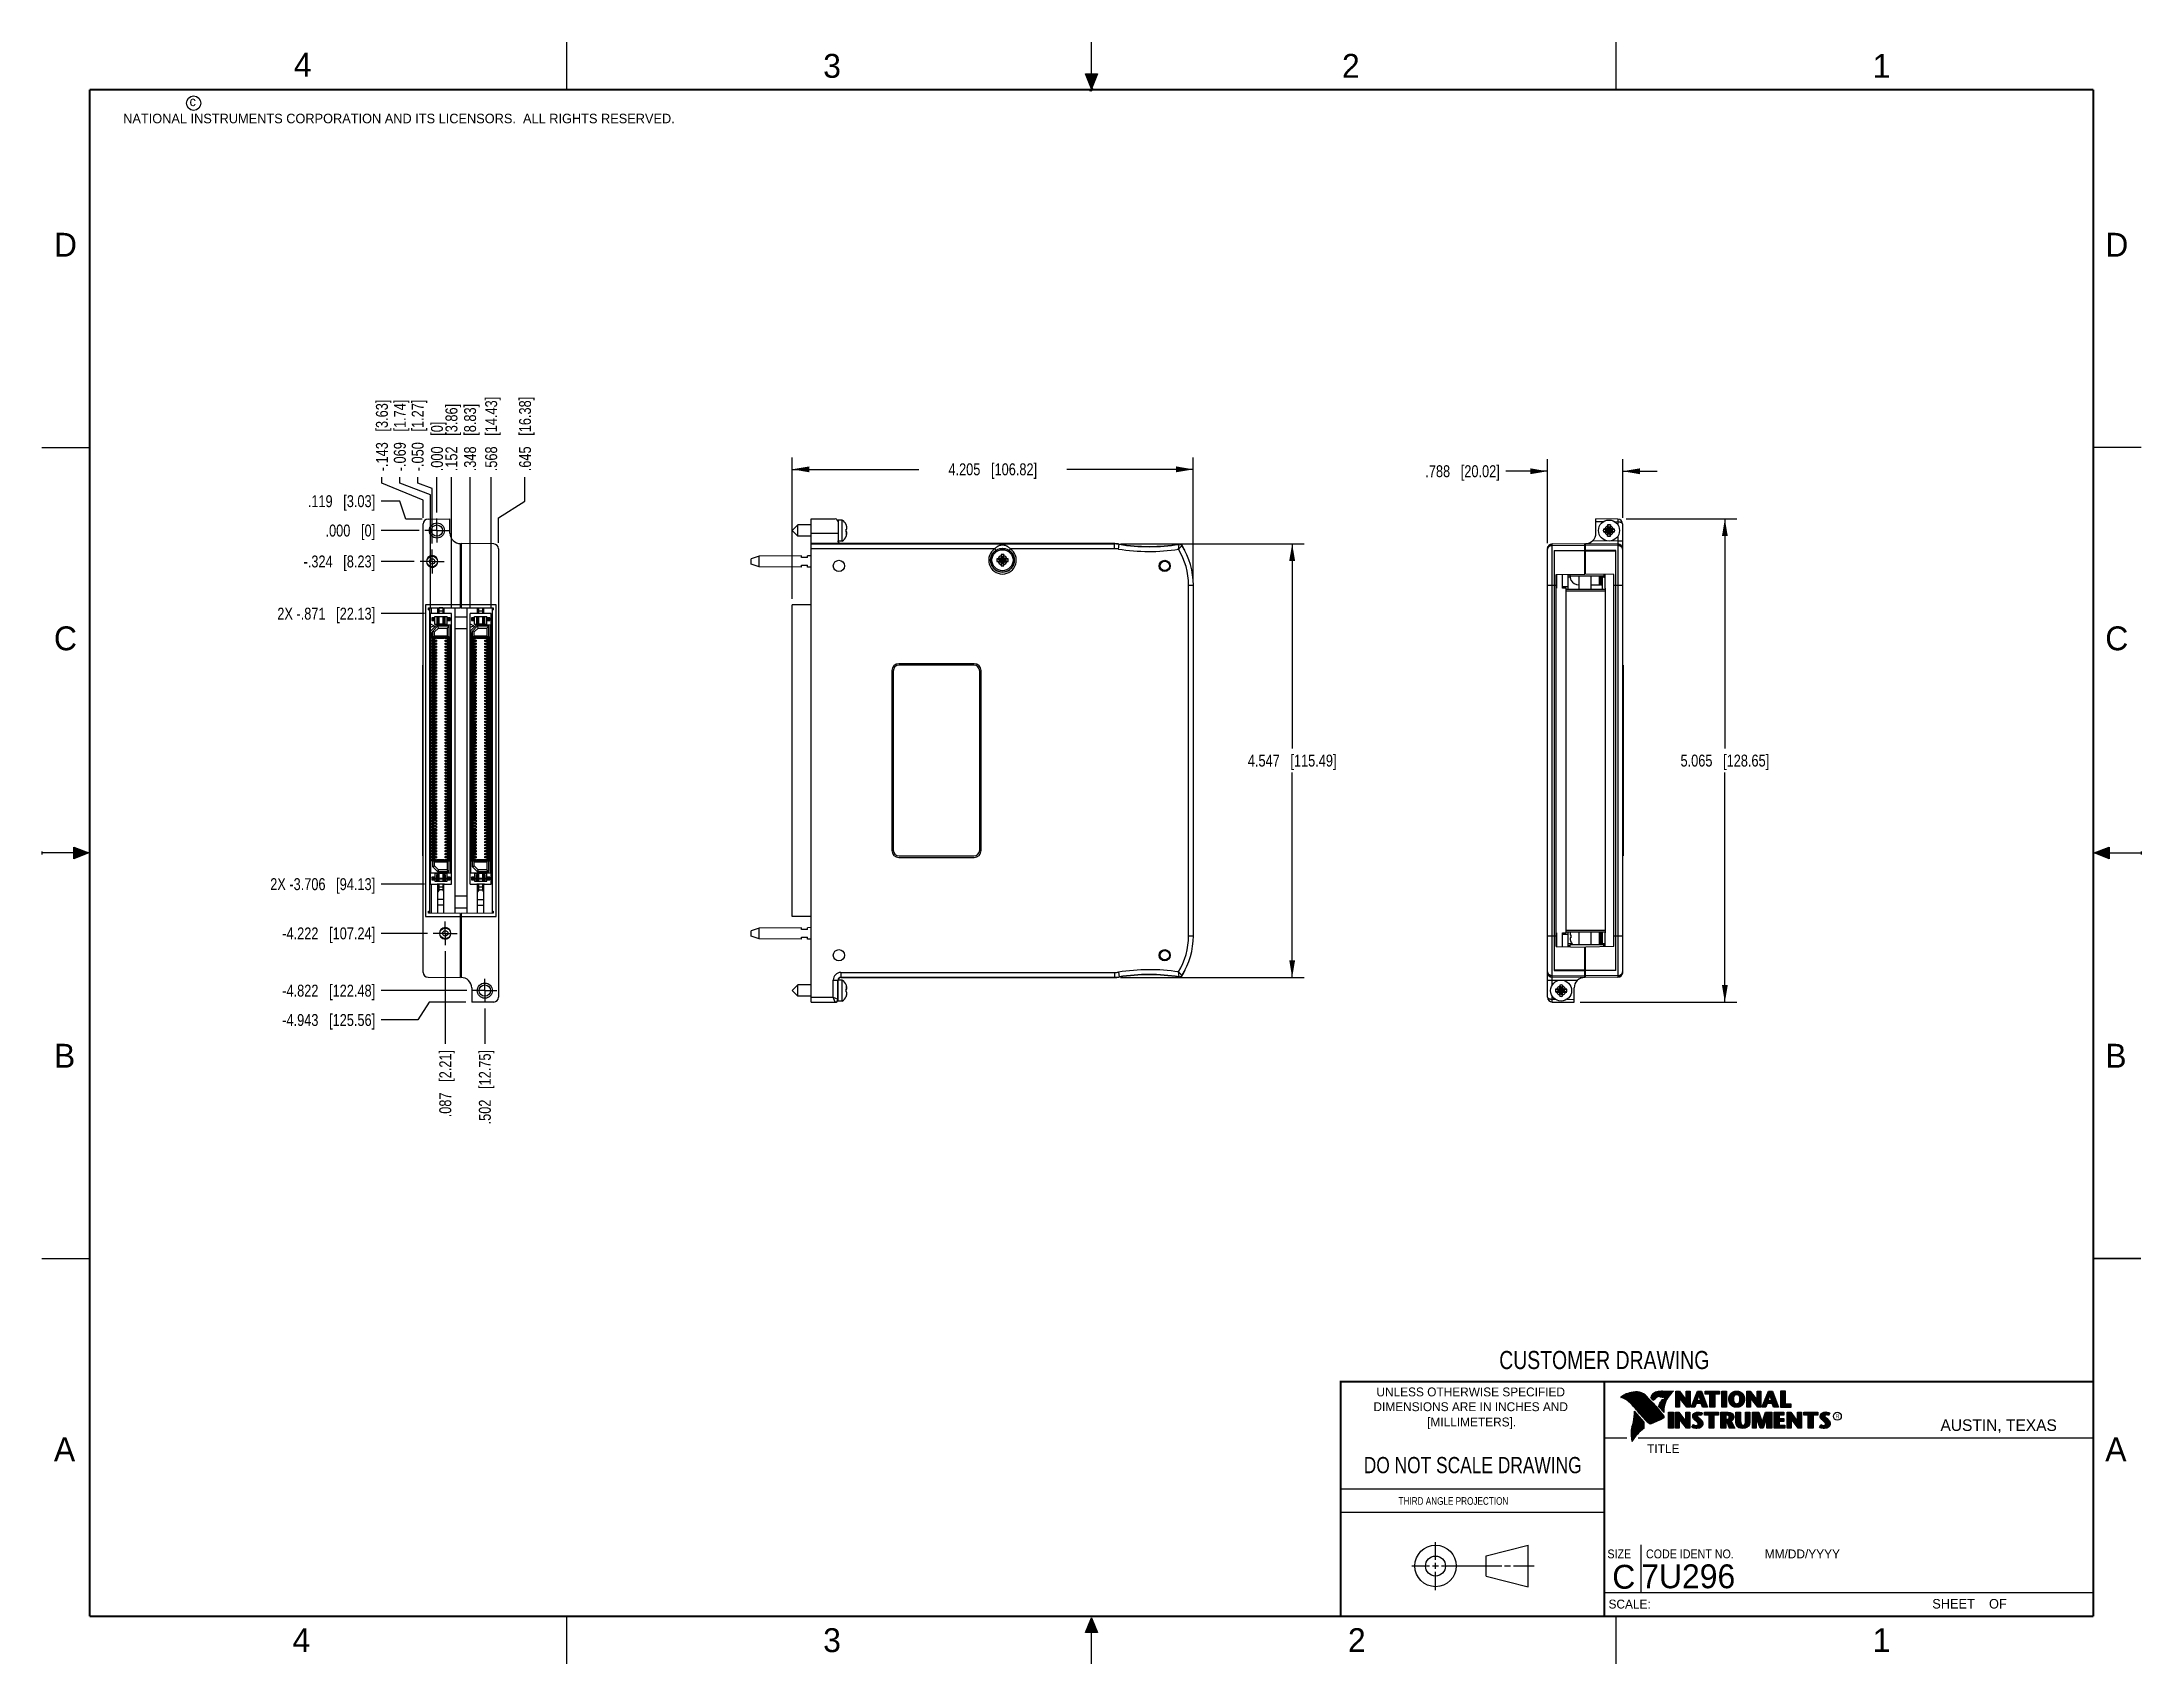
# Model space of a CAD drawing. Header units: inches. Extents: x 0 to 22, y 0 to 17.
import ezdxf

# ---------------------------------------------------------------- set-up
doc = ezdxf.new("R2010")
doc.units = ezdxf.units.IN
doc.header["$LTSCALE"] = 1.21
doc.header["$MEASUREMENT"] = 0
doc.linetypes.add('CENTER', pattern=[0.6, 0.375, -0.075, 0.075, -0.075])
doc.layers.get('0').update_dxf_attribs({"linetype": 'CONTINUOUS'})
doc.layers.add('02___PRT_ALL_AXES', color=7, linetype='CONTINUOUS')
doc.layers.add('DIMENSIONS', color=7, linetype='CONTINUOUS')
doc.styles.get("Standard").update_dxf_attribs({"font": 'txt', "width": 0.8})
doc.styles.add('TEXTSTYLE_2', font='txt')
doc.styles.add('TEXTSTYLE_3', font='txt', dxfattribs={"width": 0.9})
doc.dimstyles.new('DIMSTYLE_1', dxfattribs={"dimtxt": 0.125, "dimasz": 0.18, "dimexe": 0.18, "dimexo": 0.0625, "dimgap": 0.09, "dimtad": 0, "dimtih": 1, "dimtoh": 1, "dimdec": 3, "dimzin": 4, "dimdsep": 46, "dimtxsty": 'STANDARD', "dimblk": '_FILLED', "dimblk1": '_FILLED', "dimblk2": '_FILLED', "dimcen": 0.09, "dimadec": 0, "dimazin": 0, "dimtp": 0.01, "dimtm": 0.01, "dimtfac": 1, "dimtdec": 3, "dimtofl": 0, "dimtmove": 0, "dimatfit": 3, "dimldrblk": '_FILLED', "dimfxl": 1, "dimtolj": 1, "dimtzin": 4, "dimarcsym": 0})
doc.dimstyles.new('DIMSTYLE_2', dxfattribs={"dimtxt": 0.125, "dimasz": 0.18, "dimexe": 0.18, "dimexo": 0.0625, "dimgap": 0.09, "dimtad": 0, "dimtih": 1, "dimtoh": 1, "dimdec": 3, "dimzin": 4, "dimdsep": 46, "dimtxsty": 'STANDARD', "dimblk": '_FILLED', "dimblk1": '_FILLED', "dimblk2": '_FILLED', "dimcen": 0.09, "dimadec": 0, "dimazin": 0, "dimtp": 0.01, "dimtm": 0.01, "dimtfac": 1, "dimtdec": 3, "dimtofl": 0, "dimtmove": 0, "dimatfit": 3, "dimldrblk": '_FILLED', "dimfxl": 1, "dimtolj": 1, "dimtzin": 4, "dimarcsym": 0})

msp = doc.modelspace()

# ---------------------------------------------------------------- texts
at = {"color": 2, "linetype": 'CONTINUOUS', "line_spacing_factor": 0.9}
for s, insert, char_height, width, attachment_point, style in [('4', (2.64, 16.8869), 0.25, 0.25, 1, 'TEXTSTYLE_2'), ('3', (8.1875, 16.875), 0.25, 0.25, 1, 'TEXTSTYLE_2'), ('2', (13.625, 16.875), 0.25, 0.25, 1, 'TEXTSTYLE_2'), ('1', (19.1875, 16.875), 0.25, 0.25, 1, 'TEXTSTYLE_2'), ('c', (1.5463, 16.428), 0.1, 0.1, 1, 'TEXTSTYLE_2'), ('NATIONAL INSTRUMENTS CORPORATION AND ITS LICENSORS.  ALL RIGHTS RESERVED.', (0.851, 16.2482), 0.1, 7.3, 1, 'TEXTSTYLE_2'), ('D', (0.125, 15), 0.25, 0.25, 1, 'TEXTSTYLE_2'), ('D', (21.625, 15), 0.25, 0.25, 1, 'TEXTSTYLE_2'), ('C', (0.125, 10.875), 0.25, 0.25, 1, 'TEXTSTYLE_2'), ('C', (21.625, 10.875), 0.25, 0.25, 1, 'TEXTSTYLE_2'), ('B', (0.125, 6.5), 0.25, 0.25, 1, 'TEXTSTYLE_2'), ('B', (21.625, 6.5), 0.25, 0.25, 1, 'TEXTSTYLE_2'), ('UNLESS OTHERWISE SPECIFIED', (14.9742, 2.8979), 0.093, 2.418, 2, 'TEXTSTYLE_2'), ('DIMENSIONS ARE IN INCHES AND', (14.9742, 2.7431), 0.093, 2.604, 2, 'TEXTSTYLE_2'), ('[MILLIMETERS].', (14.9844, 2.5829), 0.093, 1.302, 2, 'TEXTSTYLE_2'), ('R', (18.7972, 2.6166), 0.0418, 0.041753, 1, 'TEXTSTYLE_2'), ('AUSTIN, TEXAS', (19.898, 2.5642), 0.121576, 1.580488, 1, 'TEXTSTYLE_2'), ('A', (0.125, 2.375), 0.25, 0.25, 1, 'TEXTSTYLE_2'), ('TITLE', (16.8235, 2.303), 0.093, 0.465, 1, 'TEXTSTYLE_2'), ('A', (21.625, 2.375), 0.25, 0.25, 1, 'TEXTSTYLE_2'), ('SIZE', (16.407, 1.2002), 0.093, 0.3348, 1, 'TEXTSTYLE_3'), ('CODE IDENT NO.', (16.8114, 1.2002), 0.093, 1.1718, 1, 'TEXTSTYLE_3'), ('MM/DD/YYYY', (18.0565, 1.2002), 0.093, 0.93, 1, 'TEXTSTYLE_2'), ('SCALE:', (16.4187, 0.6745), 0.093, 0.558, 1, 'TEXTSTYLE_2'), ('SHEET    OF', (19.8121, 0.6815), 0.1, 1.1, 1, 'TEXTSTYLE_2'), ('4', (2.625, 0.375), 0.25, 0.25, 1, 'TEXTSTYLE_2'), ('3', (8.1875, 0.375), 0.25, 0.25, 1, 'TEXTSTYLE_2'), ('2', (13.6875, 0.375), 0.25, 0.25, 1, 'TEXTSTYLE_2'), ('1', (19.1875, 0.375), 0.25, 0.25, 1, 'TEXTSTYLE_2')]:
    msp.add_mtext(s, dxfattribs=dict(at, insert=insert, char_height=char_height, width=width, attachment_point=attachment_point, style=style))
at = {"color": 7, "linetype": 'CONTINUOUS', "attachment_point": 2, "line_spacing_factor": 0.9}
for s, insert, char_height, width in [('CUSTOMER DRAWING', (16.3742, 3.2811), 0.19, 2.432), ('DO NOT SCALE DRAWING', (14.9953, 2.1698), 0.17, 2.72)]:
    msp.add_mtext(s, dxfattribs=dict(at, insert=insert, char_height=char_height, width=width))
at = {"color": 2, "linetype": 'CONTINUOUS', "insert": (14.2178, 1.7486), "char_height": 0.08, "width": 1.408, "attachment_point": 1, "line_spacing_factor": 0.9}
msp.add_mtext('THIRD ANGLE PROJECTION', dxfattribs=at)
at = {"color": 7, "linetype": 'CONTINUOUS', "char_height": 0.25, "line_spacing_factor": 0.9, "style": 'TEXTSTYLE_2'}
for s, insert, width, attachment_point in [('C', (16.5785, 1.0393), 0.25, 2), ('7U296', (16.7614, 1.0441), 1.25, 1)]:
    msp.add_mtext(s, dxfattribs=dict(at, insert=insert, width=width, attachment_point=attachment_point))

# ---------------------------------------------------------------- blocks, each defined once
blk = doc.blocks.new('*D0')
at = {"layer": 'DIMENSIONS', "color": 2, "linetype": 'CONTINUOUS'}
for p, q in [((3.75, 12.188), (3.555, 12.188)), ((3.812, 11.999), (3.75, 12.188)), ((3.983, 11.999), (3.812, 11.999))]:
    blk.add_line(p, q, dxfattribs=at)
at = {"layer": 'DIMENSIONS', "color": 2, "linetype": 'CONTINUOUS', "insert": (3.492, 12.25), "char_height": 0.125, "width": 1.125, "attachment_point": 3, "line_spacing_factor": 0.9}
blk.add_mtext('.119{\\Ftxt.shx;\\W1.000000;\\H0.125000; }[3.03]', dxfattribs=at)
blk = doc.blocks.new('_FILLED')
at = {"color": 0, "linetype": 'BYBLOCK'}
blk.add_solid([(0, 0), (-1, 0.17), (-1, -0.17)], dxfattribs=at)
blk = doc.blocks.new('*D1')
at = {"layer": 'DIMENSIONS', "color": 2, "linetype": 'CONTINUOUS'}
blk.add_line((3.952, 11.88), (3.555, 11.88), dxfattribs=at)
at = {"layer": 'DIMENSIONS', "color": 2, "linetype": 'CONTINUOUS', "insert": (3.492, 11.942), "char_height": 0.125, "width": 0.825, "attachment_point": 3, "line_spacing_factor": 0.9}
blk.add_mtext('.000{\\Ftxt.shx;\\W1.000000;\\H0.125000; }[0]', dxfattribs=at)
blk = doc.blocks.new('*D2')
at = {"layer": 'DIMENSIONS', "color": 2, "linetype": 'CONTINUOUS'}
blk.add_line((3.902, 11.556), (3.555, 11.556), dxfattribs=at)
at = {"layer": 'DIMENSIONS', "color": 2, "linetype": 'CONTINUOUS', "insert": (3.492, 11.618), "char_height": 0.125, "width": 1.225, "attachment_point": 3, "line_spacing_factor": 0.9}
blk.add_mtext('-.324{\\Ftxt.shx;\\W1.000000;\\H0.125000; }[8.23]', dxfattribs=at)
blk = doc.blocks.new('*D3')
at = {"layer": 'DIMENSIONS', "color": 2, "linetype": 'CONTINUOUS'}
blk.add_line((4.039, 7.658), (3.555, 7.658), dxfattribs=at)
at = {"layer": 'DIMENSIONS', "color": 2, "linetype": 'CONTINUOUS', "insert": (3.492, 7.72), "char_height": 0.125, "width": 1.525, "attachment_point": 3, "line_spacing_factor": 0.9}
blk.add_mtext('-4.222{\\Ftxt.shx;\\W1.000000;\\H0.125000; }[107.24]', dxfattribs=at)
blk = doc.blocks.new('*D4')
at = {"layer": 'DIMENSIONS', "color": 2, "linetype": 'CONTINUOUS'}
blk.add_line((4.454, 7.058), (3.555, 7.058), dxfattribs=at)
at = {"layer": 'DIMENSIONS', "color": 2, "linetype": 'CONTINUOUS', "insert": (3.492, 7.12), "char_height": 0.125, "width": 1.525, "attachment_point": 3, "line_spacing_factor": 0.9}
blk.add_mtext('-4.822{\\Ftxt.shx;\\W1.000000;\\H0.125000; }[122.48]', dxfattribs=at)
blk = doc.blocks.new('*D5')
at = {"layer": 'DIMENSIONS', "color": 2, "linetype": 'CONTINUOUS'}
for p, q in [((4.058, 6.936), (3.938, 6.75)), ((4.442, 6.936), (4.058, 6.936)), ((3.938, 6.75), (3.555, 6.75))]:
    blk.add_line(p, q, dxfattribs=at)
at = {"layer": 'DIMENSIONS', "color": 2, "linetype": 'CONTINUOUS', "insert": (3.492, 6.812), "char_height": 0.125, "width": 1.525, "attachment_point": 3, "line_spacing_factor": 0.9}
blk.add_mtext('-4.943{\\Ftxt.shx;\\W1.000000;\\H0.125000; }[125.56]', dxfattribs=at)
blk = doc.blocks.new('*D6')
at = {"layer": 'DIMENSIONS', "color": 2, "linetype": 'CONTINUOUS'}
blk.add_line((4.008, 11.009), (3.555, 11.009), dxfattribs=at)
at = {"layer": 'DIMENSIONS', "color": 2, "linetype": 'CONTINUOUS', "insert": (3.492, 11.071), "char_height": 0.125, "width": 1.625, "attachment_point": 3, "line_spacing_factor": 0.9}
blk.add_mtext('2X -.871{\\Ftxt.shx;\\W1.000000;\\H0.125000; }[22.13]', dxfattribs=at)
blk = doc.blocks.new('*D7')
at = {"layer": 'DIMENSIONS', "color": 2, "linetype": 'CONTINUOUS'}
blk.add_line((4.008, 8.174), (3.555, 8.174), dxfattribs=at)
at = {"layer": 'DIMENSIONS', "color": 2, "linetype": 'CONTINUOUS', "insert": (3.492, 8.236), "char_height": 0.125, "width": 1.725, "attachment_point": 3, "line_spacing_factor": 0.9}
blk.add_mtext('2X -3.706{\\Ftxt.shx;\\W1.000000;\\H0.125000; }[94.13]', dxfattribs=at)
blk = doc.blocks.new('*D8')
at = {"layer": 'DIMENSIONS', "color": 2, "linetype": 'CONTINUOUS'}
for p, q in [((7.862, 11.164), (7.862, 12.646)), ((12.067, 11.368), (12.067, 12.646)), ((7.862, 12.521), (9.19, 12.521)), ((12.067, 12.521), (10.74, 12.521))]:
    blk.add_line(p, q, dxfattribs=at)
at = {"layer": 'DIMENSIONS', "color": 2, "linetype": 'CONTINUOUS', "xscale": 0.18, "yscale": 0.18, "zscale": 0.18, "rotation": 180}
blk.add_blockref('_FILLED', (7.862, 12.521), dxfattribs=at)
at = {"layer": 'DIMENSIONS', "color": 2, "linetype": 'CONTINUOUS', "xscale": 0.18, "yscale": 0.18, "zscale": 0.18}
blk.add_blockref('_FILLED', (12.067, 12.521), dxfattribs=at)
at = {"layer": 'DIMENSIONS', "color": 2, "linetype": 'CONTINUOUS', "insert": (9.965, 12.584), "char_height": 0.125, "width": 1.425, "attachment_point": 2, "line_spacing_factor": 0.9}
blk.add_mtext('4.205{\\Ftxt.shx;\\W1.000000;\\H0.125000; }[106.82]', dxfattribs=at)
blk = doc.blocks.new('*D9')
at = {"layer": 'DIMENSIONS', "color": 2, "linetype": 'CONTINUOUS'}
for p, q in [((11.305, 11.742), (13.228, 11.742)), ((13.103, 11.742), (13.103, 9.594)), ((13.103, 7.195), (13.103, 9.344)), ((11.305, 7.195), (13.228, 7.195))]:
    blk.add_line(p, q, dxfattribs=at)
at = {"layer": 'DIMENSIONS', "color": 2, "linetype": 'CONTINUOUS', "xscale": 0.18, "yscale": 0.18, "zscale": 0.18}
for p, rotation in [((13.103, 11.742), 90), ((13.103, 7.195), 270)]:
    blk.add_blockref('_FILLED', p, dxfattribs=dict(at, rotation=rotation))
at = {"layer": 'DIMENSIONS', "color": 2, "linetype": 'CONTINUOUS', "insert": (13.103, 9.531), "char_height": 0.125, "width": 1.425, "attachment_point": 2, "line_spacing_factor": 0.9}
blk.add_mtext('4.547{\\Ftxt.shx;\\W1.000000;\\H0.125000; }[115.49]', dxfattribs=at)
blk = doc.blocks.new('*D10')
at = {"layer": 'DIMENSIONS', "color": 2, "linetype": 'CONTINUOUS'}
for p, q in [((15.779, 11.746), (15.779, 12.626)), ((16.567, 12.012), (16.567, 12.626)), ((15.779, 12.501), (15.341, 12.501)), ((16.567, 12.501), (16.927, 12.501))]:
    blk.add_line(p, q, dxfattribs=at)
at = {"layer": 'DIMENSIONS', "color": 2, "linetype": 'CONTINUOUS', "xscale": 0.18, "yscale": 0.18, "zscale": 0.18}
blk.add_blockref('_FILLED', (15.779, 12.501), dxfattribs=at)
at = {"layer": 'DIMENSIONS', "color": 2, "linetype": 'CONTINUOUS', "xscale": 0.18, "yscale": 0.18, "zscale": 0.18, "rotation": 180}
blk.add_blockref('_FILLED', (16.567, 12.501), dxfattribs=at)
at = {"layer": 'DIMENSIONS', "color": 2, "linetype": 'CONTINUOUS', "insert": (15.279, 12.564), "char_height": 0.125, "width": 1.225, "attachment_point": 3, "line_spacing_factor": 0.9}
blk.add_mtext('.788{\\Ftxt.shx;\\W1.000000;\\H0.125000; }[20.02]', dxfattribs=at)
blk = doc.blocks.new('*D11')
at = {"layer": 'DIMENSIONS', "color": 2, "linetype": 'CONTINUOUS'}
for p, q in [((16.605, 12.001), (17.763, 12.001)), ((17.638, 12.001), (17.638, 9.594)), ((17.638, 6.936), (17.638, 9.344)), ((16.121, 6.936), (17.763, 6.936))]:
    blk.add_line(p, q, dxfattribs=at)
at = {"layer": 'DIMENSIONS', "color": 2, "linetype": 'CONTINUOUS', "xscale": 0.18, "yscale": 0.18, "zscale": 0.18}
for p, rotation in [((17.638, 12.001), 90), ((17.638, 6.936), 270)]:
    blk.add_blockref('_FILLED', p, dxfattribs=dict(at, rotation=rotation))
at = {"layer": 'DIMENSIONS', "color": 2, "linetype": 'CONTINUOUS', "insert": (17.638, 9.531), "char_height": 0.125, "width": 1.425, "attachment_point": 2, "line_spacing_factor": 0.9}
blk.add_mtext('5.065{\\Ftxt.shx;\\W1.000000;\\H0.125000; }[128.65]', dxfattribs=at)
blk = doc.blocks.new('*D12')
at = {"layer": 'DIMENSIONS', "color": 2, "linetype": 'CONTINUOUS'}
for p, q in [((3.938, 12.375), (3.938, 12.439)), ((4.089, 12.32), (3.938, 12.375)), ((4.089, 11.743), (4.089, 12.32))]:
    blk.add_line(p, q, dxfattribs=at)
at = {"layer": 'DIMENSIONS', "color": 2, "linetype": 'CONTINUOUS', "insert": (3.875, 12.501), "char_height": 0.125, "width": 1.225, "attachment_point": 1, "rotation": 90, "line_spacing_factor": 0.9}
blk.add_mtext('-.050{\\Ftxt.shx;\\W1.000000;\\H0.125000; }[1.27]', dxfattribs=at)
blk = doc.blocks.new('*D13')
at = {"layer": 'DIMENSIONS', "color": 2, "linetype": 'CONTINUOUS'}
blk.add_line((4.139, 12.067), (4.139, 12.439), dxfattribs=at)
at = {"layer": 'DIMENSIONS', "color": 2, "linetype": 'CONTINUOUS', "insert": (4.077, 12.501), "char_height": 0.125, "width": 0.825, "attachment_point": 1, "rotation": 90, "line_spacing_factor": 0.9}
blk.add_mtext('.000{\\Ftxt.shx;\\W1.000000;\\H0.125000; }[0]', dxfattribs=at)
blk = doc.blocks.new('*D14')
at = {"layer": 'DIMENSIONS', "color": 2, "linetype": 'CONTINUOUS'}
for p, q in [((3.75, 12.375), (3.75, 12.439)), ((4.071, 12.253), (3.75, 12.375)), ((4.071, 11.071), (4.071, 12.253))]:
    blk.add_line(p, q, dxfattribs=at)
at = {"layer": 'DIMENSIONS', "color": 2, "linetype": 'CONTINUOUS', "insert": (3.688, 12.501), "char_height": 0.125, "width": 1.225, "attachment_point": 1, "rotation": 90, "line_spacing_factor": 0.9}
blk.add_mtext('-.069{\\Ftxt.shx;\\W1.000000;\\H0.125000; }[1.74]', dxfattribs=at)
blk = doc.blocks.new('*D15')
at = {"layer": 'DIMENSIONS', "color": 2, "linetype": 'CONTINUOUS'}
for p, q in [((3.562, 12.375), (3.562, 12.439)), ((3.996, 12.198), (3.562, 12.375)), ((3.996, 12.012), (3.996, 12.198))]:
    blk.add_line(p, q, dxfattribs=at)
at = {"layer": 'DIMENSIONS', "color": 2, "linetype": 'CONTINUOUS', "insert": (3.5, 12.501), "char_height": 0.125, "width": 1.225, "attachment_point": 1, "rotation": 90, "line_spacing_factor": 0.9}
blk.add_mtext('-.143{\\Ftxt.shx;\\W1.000000;\\H0.125000; }[3.63]', dxfattribs=at)
blk = doc.blocks.new('*D16')
at = {"layer": 'DIMENSIONS', "color": 2, "linetype": 'CONTINUOUS'}
blk.add_line((4.291, 11.071), (4.291, 12.439), dxfattribs=at)
at = {"layer": 'DIMENSIONS', "color": 2, "linetype": 'CONTINUOUS', "insert": (4.229, 12.501), "char_height": 0.125, "width": 1.125, "attachment_point": 1, "rotation": 90, "line_spacing_factor": 0.9}
blk.add_mtext('.152{\\Ftxt.shx;\\W1.000000;\\H0.125000; }[3.86]', dxfattribs=at)
blk = doc.blocks.new('*D17')
at = {"layer": 'DIMENSIONS', "color": 2, "linetype": 'CONTINUOUS'}
blk.add_line((4.487, 11.071), (4.487, 12.439), dxfattribs=at)
at = {"layer": 'DIMENSIONS', "color": 2, "linetype": 'CONTINUOUS', "insert": (4.424, 12.501), "char_height": 0.125, "width": 1.125, "attachment_point": 1, "rotation": 90, "line_spacing_factor": 0.9}
blk.add_mtext('.348{\\Ftxt.shx;\\W1.000000;\\H0.125000; }[8.83]', dxfattribs=at)
blk = doc.blocks.new('*D18')
at = {"layer": 'DIMENSIONS', "color": 2, "linetype": 'CONTINUOUS'}
blk.add_line((4.707, 11.071), (4.707, 12.439), dxfattribs=at)
at = {"layer": 'DIMENSIONS', "color": 2, "linetype": 'CONTINUOUS', "insert": (4.645, 12.501), "char_height": 0.125, "width": 1.225, "attachment_point": 1, "rotation": 90, "line_spacing_factor": 0.9}
blk.add_mtext('.568{\\Ftxt.shx;\\W1.000000;\\H0.125000; }[14.43]', dxfattribs=at)
blk = doc.blocks.new('*D19')
at = {"layer": 'DIMENSIONS', "color": 2, "linetype": 'CONTINUOUS'}
for p, q in [((5.062, 12.188), (5.062, 12.439)), ((4.784, 12.012), (5.062, 12.188)), ((4.784, 11.752), (4.784, 12.012))]:
    blk.add_line(p, q, dxfattribs=at)
at = {"layer": 'DIMENSIONS', "color": 2, "linetype": 'CONTINUOUS', "insert": (5, 12.501), "char_height": 0.125, "width": 1.225, "attachment_point": 1, "rotation": 90, "line_spacing_factor": 0.9}
blk.add_mtext('.645{\\Ftxt.shx;\\W1.000000;\\H0.125000; }[16.38]', dxfattribs=at)
blk = doc.blocks.new('*D20')
at = {"layer": 'DIMENSIONS', "color": 2, "linetype": 'CONTINUOUS'}
blk.add_line((4.641, 6.87), (4.641, 6.499), dxfattribs=at)
at = {"layer": 'DIMENSIONS', "color": 2, "linetype": 'CONTINUOUS', "insert": (4.579, 6.436), "char_height": 0.125, "width": 1.225, "attachment_point": 3, "rotation": 90, "line_spacing_factor": 0.9}
blk.add_mtext('.502{\\Ftxt.shx;\\W1.000000;\\H0.125000; }[12.75]', dxfattribs=at)
blk = doc.blocks.new('*D21')
at = {"layer": 'DIMENSIONS', "color": 2, "linetype": 'CONTINUOUS'}
blk.add_line((4.226, 7.47), (4.226, 6.499), dxfattribs=at)
at = {"layer": 'DIMENSIONS', "color": 2, "linetype": 'CONTINUOUS', "insert": (4.164, 6.436), "char_height": 0.125, "width": 1.125, "attachment_point": 3, "rotation": 90, "line_spacing_factor": 0.9}
blk.add_mtext('.087{\\Ftxt.shx;\\W1.000000;\\H0.125000; }[2.21]', dxfattribs=at)

# ---------------------------------------------------------------- dimensions: what is measured, and where the dimension line sits
at = {"layer": 'DIMENSIONS', "color": 2, "linetype": 'CONTINUOUS'}
for feature_location, offset, origin, text, picture, middle in [((3.996234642, 12.01160859), (-0.433734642, 0.4270090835), (4.139234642, 11.94910859), '-<>', '*D15', (3.5625, 13.1136176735)), ((4.0707086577, 11.0710245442), (-0.3207086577, 1.3675931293), (4.139234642, 11.0085245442), '-<>', '*D14', (3.75, 13.1136176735)), ((4.089234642, 11.7432741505), (-0.151734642, 0.695343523), (4.139234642, 12.0047741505), '-<>', '*D12', (3.9375, 13.1136176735)), ((4.0082, 8.1739), (-0.4535, 0), (4.0707, 11.8797), '2X -<>', '*D7', (2.3797, 8.1739)), ((4.0082, 11.0085), (-0.4535, 0), (4.0707, 11.8797), '2X -<>', '*D6', (2.4297, 11.0085)), ((4.0386, 7.6577), (-0.4839, 0), (4.1011, 11.8797), '-<>', '*D3', (2.4797, 7.6577)), ((4.4536, 7.0577), (-0.8989, 0), (4.5161, 11.8797), '-<>', '*D4', (2.4797, 7.0577)), ((4.44173, 6.93623), (-0.887, -0.18623), (4.50423, 11.87967), '-<>', '*D5', (2.47973, 6.75)), ((3.9016, 11.5557), (-0.3469, 0), (3.9641, 11.8797), '-<>', '*D2', (2.6797, 11.5557))]:
    dim = msp.add_ordinate_dim(feature_location=feature_location, offset=offset, dtype=0, origin=origin, text=text, dimstyle='DIMSTYLE_1', dxfattribs=at)
    dim.commit()
    dim.dimension.update_dxf_attribs({"geometry": picture, "text_midpoint": middle})
for feature_location, offset, dtype, origin, picture, middle in [((4.7074, 11.071), (0, 1.3676), 1, (4.1392, 11.0085), '*D18', (4.7074, 13.1136)), ((4.784234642, 11.75160859), (0.278265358, 0.6870090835), 0, (4.139234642, 11.68910859), '*D19', (5.0625, 13.1136176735)), ((4.2912, 11.071), (0, 1.3676), 1, (4.1392, 11.0085), '*D16', (4.2912, 13.0636)), ((4.487, 11.071), (0, 1.3676), 1, (4.1392, 11.0085), '*D17', (4.487, 13.0636)), ((4.139234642, 12.0672741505), (0, 0.371343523), 1, (4.139234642, 12.0047741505), '*D13', (4.139234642, 12.9136176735)), ((3.9833, 11.9991), (-0.4286, 0.1884), 0, (4.0141, 11.8797), '*D0', (2.6797, 12.1875)), ((3.951634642, 11.8796741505), (-0.3969, 0), 0, (4.014134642, 11.8796741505), '*D1', (2.829734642, 11.8796741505)), ((4.2262, 7.4701), (0, -0.9713), 1, (4.1392, 7.5326), '*D21', (4.3383, 5.6502)), ((4.6412, 6.8701), (0, -0.3713), 1, (4.1392, 6.9326), '*D20', (4.7757, 5.6002))]:
    dim = msp.add_ordinate_dim(feature_location=feature_location, offset=offset, dtype=dtype, origin=origin, dimstyle='DIMSTYLE_1', dxfattribs=at)
    dim.commit()
    dim.dimension.update_dxf_attribs({"geometry": picture, "text_midpoint": middle})
for base, p1, p2, angle, picture, middle in [((7.86193, 12.52133), (12.06736, 11.36817), (7.86193, 11.16379), 180, '*D8', (9.81465, 12.52133)), ((15.7788, 12.5014), (16.5668, 12.0116), (15.7788, 11.7461), 180, '*D10', (14.4163, 12.5014)), ((17.6382, 6.9362), (16.6047, 12.0011), (16.1213, 6.9362), 270, '*D11', (17.4882, 9.4687)), ((13.1033, 7.1953), (11.3051, 11.7421), (11.3051, 7.1953), 270, '*D9', (12.9533, 9.4687))]:
    dim = msp.add_linear_dim(base=base, p1=p1, p2=p2, angle=angle, dimstyle='DIMSTYLE_2', dxfattribs=at)
    dim.commit()
    dim.dimension.update_dxf_attribs({"geometry": picture, "text_midpoint": middle, "dimtype": 160})

# ---------------------------------------------------------------- hatches: boundary and pattern name
at = {"linetype": 'CONTINUOUS'}
for points in [[(11, 16.51), (10.9375, 16.6663), (11.0625, 16.6663)], [(0.3337, 8.5625), (0.49, 8.5), (0.3337, 8.4375)], [(21.6663, 8.5625), (21.6663, 8.4375), (21.51, 8.5)], [(10.9375, 0.3287), (11, 0.485), (11.0625, 0.3287)]]:
    msp.add_hatch(color=2, dxfattribs=at).paths.add_polyline_path(points)

# ---------------------------------------------------------------- linework, layer by layer
at = {"color": 2, "linetype": 'CONTINUOUS'}
for p, q in [((5.5, 16.5), (5.5, 17)), ((11, 16.485), (11, 17)), ((16.5, 16.5), (16.5, 17)), ((11, 16.51), (10.9375, 16.6663)), ((10.9375, 16.6663), (11.0625, 16.6663)), ((11.015, 16.515), (10.985, 16.485)), ((10.985, 16.485), (11, 16.515)), ((11.0625, 16.6663), (11, 16.51)), ((11, 16.485), (11.015, 16.515)), ((0, 12.75), (0.5, 12.75)), ((22, 12.75), (21.5, 12.75)), ((0, 8.515), (0, 8.485)), ((0.49, 8.5), (0, 8.5)), ((0.3337, 8.4375), (0.3337, 8.5625)), ((0.3337, 8.5625), (0.49, 8.5)), ((0.49, 8.5), (0.3337, 8.4375)), ((21.51, 8.5), (21.6663, 8.5625)), ((21.51, 8.5), (22, 8.5)), ((21.6663, 8.4375), (21.51, 8.5)), ((21.6663, 8.5625), (21.6663, 8.4375)), ((22, 8.515), (22, 8.485)), ((0, 4.25), (0.5, 4.25)), ((16.375, 2.96), (21.5, 2.96)), ((16.5578, 2.796), (16.5578, 2.7989)), ((16.5646, 2.7936), (16.5646, 2.8033)), ((16.5714, 2.7909), (16.5714, 2.8075)), ((16.5782, 2.788), (16.5782, 2.8116)), ((16.5851, 2.7849), (16.5851, 2.8154)), ((16.5919, 2.7815), (16.5919, 2.819)), ((16.5987, 2.7778), (16.5987, 2.8221)), ((16.6055, 2.7738), (16.6055, 2.8249)), ((16.6124, 2.7696), (16.6124, 2.8276)), ((16.6192, 2.765), (16.6192, 2.8301)), ((16.626, 2.7601), (16.626, 2.8325)), ((16.6329, 2.7549), (16.6329, 2.8347)), ((16.6397, 2.7492), (16.6397, 2.8367)), ((16.6465, 2.7431), (16.6465, 2.8386)), ((16.6533, 2.7366), (16.6533, 2.8403)), ((16.6602, 2.7295), (16.6602, 2.8419)), ((16.667, 2.7221), (16.667, 2.8435)), ((16.6738, 2.7146), (16.6738, 2.8449)), ((16.6806, 2.707), (16.6806, 2.8459)), ((16.6875, 2.6995), (16.6875, 2.8467)), ((16.7939, 2.533), (16.6919, 2.6489)), ((16.6943, 2.6918), (16.6943, 2.8472)), ((16.7011, 2.6841), (16.7011, 2.8474)), ((16.708, 2.6764), (16.708, 2.8474)), ((16.7148, 2.6685), (16.7148, 2.847)), ((16.7216, 2.6607), (16.7216, 2.8465)), ((16.7284, 2.6527), (16.7284, 2.8456)), ((16.7353, 2.6447), (16.7353, 2.8445)), ((16.7421, 2.6366), (16.7421, 2.8431)), ((16.7489, 2.6285), (16.7489, 2.8417)), ((16.7557, 2.6204), (16.7557, 2.84)), ((16.7626, 2.6125), (16.7626, 2.8378)), ((16.7694, 2.6046), (16.7694, 2.8352)), ((16.7762, 2.5968), (16.7762, 2.8321)), ((16.7831, 2.5891), (16.7831, 2.8284)), ((16.7899, 2.5815), (16.7899, 2.8242)), ((16.7967, 2.5739), (16.7967, 2.8193)), ((16.8035, 2.5665), (16.8035, 2.8136)), ((16.8104, 2.5591), (16.8104, 2.807)), ((16.8172, 2.5519), (16.8172, 2.7996)), ((16.824, 2.5447), (16.824, 2.7924)), ((16.8308, 2.5375), (16.8308, 2.7853)), ((16.8377, 2.5314), (16.8377, 2.7781)), ((16.8445, 2.5262), (16.8445, 2.7709)), ((16.8513, 2.523), (16.8513, 2.7637)), ((16.8581, 2.5224), (16.8581, 2.7565)), ((16.8864, 2.7664), (16.8632, 2.7937)), ((16.865, 2.5241), (16.865, 2.7493)), ((16.8877, 2.7723), (16.8682, 2.7952)), ((16.8718, 2.791), (16.8718, 2.8085)), ((16.8718, 2.527), (16.8718, 2.7421)), ((16.8786, 2.783), (16.8786, 2.8206)), ((16.8786, 2.5298), (16.8786, 2.7348)), ((16.8855, 2.7749), (16.8855, 2.8281)), ((16.8855, 2.5327), (16.8855, 2.727)), ((16.8923, 2.7747), (16.8923, 2.8335)), ((16.8923, 2.5356), (16.8923, 2.7187)), ((16.8991, 2.7788), (16.8991, 2.8375)), ((16.8991, 2.5385), (16.8991, 2.7104)), ((16.9059, 2.7837), (16.9059, 2.8408)), ((16.9059, 2.5415), (16.9059, 2.7022)), ((16.9128, 2.7896), (16.9128, 2.8436)), ((16.9128, 2.5446), (16.9128, 2.6939)), ((16.9196, 2.7966), (16.9196, 2.8459)), ((16.9196, 2.5477), (16.9196, 2.6856)), ((16.9264, 2.8018), (16.9264, 2.8477)), ((16.9264, 2.5508), (16.9264, 2.6774)), ((16.9332, 2.8053), (16.9332, 2.849)), ((16.9332, 2.554), (16.9332, 2.6691)), ((16.9401, 2.8077), (16.9401, 2.8499)), ((16.9401, 2.5573), (16.9401, 2.6608)), ((16.9616, 2.6797), (16.9434, 2.7005)), ((16.9469, 2.8082), (16.9469, 2.8509)), ((16.9469, 2.5606), (16.9469, 2.6526)), ((16.9653, 2.6828), (16.9492, 2.7013)), ((16.9537, 2.8069), (16.9537, 2.8518)), ((16.9537, 2.696), (16.9537, 2.7109)), ((16.9537, 2.5639), (16.9537, 2.6443)), ((16.9606, 2.8048), (16.9606, 2.8525)), ((16.9606, 2.6882), (16.9606, 2.7266)), ((16.9674, 2.8034), (16.9674, 2.8531)), ((16.9674, 2.6802), (16.9674, 2.7444)), ((16.9742, 2.8027), (16.9742, 2.8536)), ((16.9742, 2.672), (16.9742, 2.7568)), ((16.981, 2.8023), (16.981, 2.854)), ((16.981, 2.664), (16.981, 2.7634)), ((16.9838, 2.8589), (17.0997, 2.8607)), ((16.9839, 2.8541), (17.087, 2.8557)), ((16.9879, 2.802), (16.9879, 2.8542)), ((16.9879, 2.6563), (16.9879, 2.7665)), ((16.999, 2.637), (16.9946, 2.6418)), ((16.9947, 2.8019), (16.9947, 2.8543)), ((16.9947, 2.6748), (16.9947, 2.7683)), ((17.0015, 2.8005), (17.0015, 2.8544)), ((17.0015, 2.7195), (17.0015, 2.7694)), ((17.0083, 2.7963), (17.0083, 2.8545)), ((17.0083, 2.7388), (17.0083, 2.7698)), ((17.0152, 2.755), (17.0152, 2.8546)), ((17.022, 2.7691), (17.022, 2.8547)), ((17.0288, 2.7817), (17.0288, 2.8548)), ((17.0357, 2.7931), (17.0357, 2.8549)), ((17.0425, 2.8035), (17.0425, 2.855)), ((17.0493, 2.8131), (17.0493, 2.8551)), ((17.0561, 2.822), (17.0561, 2.8552)), ((17.063, 2.8303), (17.063, 2.8553)), ((17.0698, 2.8381), (17.0698, 2.8554)), ((17.0766, 2.8454), (17.0766, 2.8555)), ((17.1243, 2.8592), (17.1609, 2.8592)), ((17.1243, 2.6915), (17.1243, 2.8592)), ((17.1637, 2.6915), (17.1243, 2.6915)), ((17.1291, 2.8543), (17.1585, 2.8543)), ((17.1291, 2.6963), (17.1291, 2.8543)), ((17.1589, 2.6963), (17.1291, 2.6963)), ((17.1381, 2.6963), (17.1381, 2.8543)), ((17.1447, 2.6963), (17.1447, 2.8543)), ((17.1514, 2.6963), (17.1514, 2.8543)), ((17.1589, 2.8042), (17.1581, 2.8543)), ((17.1585, 2.8543), (17.2383, 2.7492)), ((17.2418, 2.6963), (17.1589, 2.8042)), ((17.1589, 2.8042), (17.1589, 2.6963)), ((17.1609, 2.8592), (17.2334, 2.7636)), ((17.2395, 2.6915), (17.1637, 2.7899)), ((17.1637, 2.7899), (17.1637, 2.6915)), ((17.1648, 2.7965), (17.1648, 2.8461)), ((17.1714, 2.7879), (17.1714, 2.8373)), ((17.1781, 2.7792), (17.1781, 2.8285)), ((17.1848, 2.7705), (17.1848, 2.8197)), ((17.1915, 2.7618), (17.1915, 2.8109)), ((17.1981, 2.7531), (17.1981, 2.8021)), ((17.2048, 2.7445), (17.2048, 2.7933)), ((17.2115, 2.7358), (17.2115, 2.7845)), ((17.2182, 2.7271), (17.2182, 2.7757)), ((17.2248, 2.7184), (17.2248, 2.7669)), ((17.2315, 2.7098), (17.2315, 2.7581)), ((17.2334, 2.8592), (17.2732, 2.8592)), ((17.2334, 2.7636), (17.2334, 2.8592)), ((17.2382, 2.7011), (17.2383, 2.7492)), ((17.2383, 2.8543), (17.2684, 2.8543)), ((17.2383, 2.7492), (17.2383, 2.8543)), ((17.2732, 2.6915), (17.2395, 2.6915)), ((17.2684, 2.6963), (17.2418, 2.6963)), ((17.2449, 2.6963), (17.2449, 2.8543)), ((17.2515, 2.6963), (17.2515, 2.8543)), ((17.2582, 2.6963), (17.2582, 2.8543)), ((17.2649, 2.6963), (17.2649, 2.8543)), ((17.2684, 2.8543), (17.2684, 2.6963)), ((17.2732, 2.8592), (17.2732, 2.6915)), ((17.2831, 2.6915), (17.3516, 2.8591)), ((17.3228, 2.6915), (17.2831, 2.6915)), ((17.2903, 2.6964), (17.3548, 2.8542)), ((17.3195, 2.6964), (17.2903, 2.6964)), ((17.2983, 2.6964), (17.2983, 2.7158)), ((17.3049, 2.6964), (17.3049, 2.7322)), ((17.3116, 2.6964), (17.3116, 2.7485)), ((17.3183, 2.6964), (17.3183, 2.7648)), ((17.3356, 2.7364), (17.3195, 2.6964)), ((17.3388, 2.7316), (17.3228, 2.6915)), ((17.325, 2.7101), (17.325, 2.7812)), ((17.3316, 2.7267), (17.3316, 2.7975)), ((17.394, 2.7364), (17.3356, 2.7364)), ((17.3383, 2.7364), (17.3383, 2.8138)), ((17.3905, 2.7316), (17.3388, 2.7316)), ((17.3409, 2.7533), (17.3624, 2.8228)), ((17.389, 2.7533), (17.3409, 2.7533)), ((17.345, 2.7666), (17.345, 2.8302)), ((17.345, 2.7364), (17.345, 2.7533)), ((17.3475, 2.7581), (17.3659, 2.8179)), ((17.3827, 2.7581), (17.3475, 2.7581)), ((17.3516, 2.8591), (17.3938, 2.8591)), ((17.3517, 2.7882), (17.3517, 2.8465)), ((17.3517, 2.7364), (17.3517, 2.7533)), ((17.3548, 2.8542), (17.3905, 2.8542)), ((17.3583, 2.8098), (17.3583, 2.8542)), ((17.3583, 2.7364), (17.3583, 2.7533)), ((17.3624, 2.8228), (17.3701, 2.8228)), ((17.365, 2.8228), (17.365, 2.8542)), ((17.365, 2.7364), (17.365, 2.7533)), ((17.3659, 2.8179), (17.3664, 2.8179)), ((17.3664, 2.8179), (17.3827, 2.7581)), ((17.3701, 2.8228), (17.389, 2.7533)), ((17.3717, 2.817), (17.3717, 2.8542)), ((17.3717, 2.7364), (17.3717, 2.7533)), ((17.3784, 2.7925), (17.3784, 2.8542)), ((17.3784, 2.7364), (17.3784, 2.7533)), ((17.385, 2.7679), (17.385, 2.8542)), ((17.385, 2.7364), (17.385, 2.7533)), ((17.3905, 2.8542), (17.4504, 2.6964)), ((17.4039, 2.6915), (17.3905, 2.7316)), ((17.3917, 2.7364), (17.3917, 2.851)), ((17.3938, 2.8591), (17.4574, 2.6915)), ((17.4074, 2.6964), (17.394, 2.7364)), ((17.3984, 2.7232), (17.3984, 2.8334)), ((17.4574, 2.6915), (17.4039, 2.6915)), ((17.4051, 2.7034), (17.4051, 2.8158)), ((17.4504, 2.6964), (17.4074, 2.6964)), ((17.4118, 2.6964), (17.4118, 2.7982)), ((17.4184, 2.6964), (17.4184, 2.7806)), ((17.4251, 2.6964), (17.4251, 2.763)), ((17.4318, 2.6964), (17.4318, 2.7455)), ((17.4327, 2.8591), (17.5802, 2.8591)), ((17.4327, 2.8278), (17.4327, 2.8591)), ((17.481, 2.8278), (17.4327, 2.8278)), ((17.4375, 2.8542), (17.5753, 2.8542)), ((17.4375, 2.8327), (17.4375, 2.8542)), ((17.4859, 2.8327), (17.4375, 2.8327)), ((17.4385, 2.6964), (17.4385, 2.7279)), ((17.4451, 2.8327), (17.4451, 2.8542)), ((17.4451, 2.6964), (17.4451, 2.7103)), ((17.4518, 2.8327), (17.4518, 2.8542)), ((17.4585, 2.8327), (17.4585, 2.8542)), ((17.4652, 2.8327), (17.4652, 2.8542)), ((17.4718, 2.8327), (17.4718, 2.8542)), ((17.4785, 2.8327), (17.4785, 2.8542)), ((17.481, 2.6915), (17.481, 2.8278)), ((17.5318, 2.6915), (17.481, 2.6915)), ((17.4859, 2.8327), (17.4852, 2.8542)), ((17.4859, 2.6964), (17.4859, 2.8327)), ((17.5269, 2.6964), (17.4859, 2.6964)), ((17.4919, 2.6964), (17.4919, 2.8542)), ((17.4985, 2.6964), (17.4985, 2.8542)), ((17.5052, 2.6964), (17.5052, 2.8542)), ((17.5119, 2.6964), (17.5119, 2.8542)), ((17.5186, 2.6964), (17.5186, 2.8542)), ((17.5269, 2.8327), (17.5252, 2.8542)), ((17.5753, 2.8327), (17.5269, 2.8327)), ((17.5269, 2.8327), (17.5269, 2.6964)), ((17.5802, 2.8278), (17.5318, 2.8278)), ((17.5318, 2.8278), (17.5318, 2.6915)), ((17.5319, 2.8327), (17.5319, 2.8542)), ((17.5386, 2.8327), (17.5386, 2.8542)), ((17.5453, 2.8327), (17.5453, 2.8542)), ((17.5519, 2.8327), (17.5519, 2.8542)), ((17.5586, 2.8327), (17.5586, 2.8542)), ((17.5653, 2.8327), (17.5653, 2.8542)), ((17.572, 2.8327), (17.572, 2.8542)), ((17.5753, 2.8542), (17.5753, 2.8327)), ((17.5802, 2.8591), (17.5802, 2.8278)), ((17.6059, 2.8591), (17.6565, 2.8591)), ((17.6059, 2.6915), (17.6059, 2.8591)), ((17.6565, 2.6915), (17.6059, 2.6915)), ((17.6108, 2.8542), (17.6516, 2.8542)), ((17.6108, 2.6964), (17.6108, 2.8542)), ((17.6516, 2.6964), (17.6108, 2.6964)), ((17.6187, 2.6964), (17.6187, 2.8542)), ((17.6254, 2.6964), (17.6254, 2.8542)), ((17.632, 2.6964), (17.632, 2.8542)), ((17.6387, 2.6964), (17.6387, 2.8542)), ((17.6454, 2.6964), (17.6454, 2.8542)), ((17.6516, 2.8542), (17.6516, 2.6964)), ((17.6565, 2.8591), (17.6565, 2.6915)), ((17.6849, 2.7803), (17.6851, 2.7836)), ((17.6849, 2.7769), (17.6849, 2.7803)), ((17.6849, 2.7735), (17.6849, 2.7769)), ((17.6851, 2.7701), (17.6849, 2.7735)), ((17.6851, 2.7836), (17.6853, 2.7869)), ((17.6854, 2.7668), (17.6851, 2.7701)), ((17.6853, 2.7869), (17.6857, 2.7901)), ((17.6859, 2.7634), (17.6854, 2.7668)), ((17.6857, 2.7901), (17.6862, 2.7933)), ((17.6864, 2.76), (17.6859, 2.7634)), ((17.6862, 2.7933), (17.6868, 2.7964)), ((17.687, 2.7567), (17.6864, 2.76)), ((17.6868, 2.7964), (17.6876, 2.7995)), ((17.6878, 2.7535), (17.687, 2.7567)), ((17.6876, 2.7995), (17.6884, 2.8024)), ((17.6886, 2.7503), (17.6878, 2.7535)), ((17.6884, 2.8024), (17.6893, 2.8053)), ((17.6895, 2.7471), (17.6886, 2.7503)), ((17.6893, 2.8053), (17.6904, 2.8081)), ((17.6905, 2.7441), (17.6895, 2.7471)), ((17.6904, 2.8081), (17.6915, 2.8108)), ((17.6905, 2.7441), (17.6904, 2.8081)), ((17.6917, 2.7411), (17.6905, 2.7441)), ((17.6915, 2.8108), (17.6928, 2.8135)), ((17.6929, 2.7383), (17.6917, 2.7411)), ((17.6928, 2.8135), (17.6942, 2.8161)), ((17.6942, 2.7355), (17.6929, 2.7383)), ((17.6942, 2.8161), (17.6957, 2.8186)), ((17.6956, 2.7327), (17.6942, 2.7355)), ((17.6971, 2.7301), (17.6956, 2.7327)), ((17.6957, 2.8186), (17.6973, 2.8211)), ((17.6971, 2.7301), (17.6973, 2.8211)), ((17.6987, 2.7275), (17.6971, 2.7301)), ((17.6973, 2.8211), (17.699, 2.8236)), ((17.7003, 2.725), (17.6987, 2.7275)), ((17.699, 2.8236), (17.7008, 2.826)), ((17.7021, 2.7226), (17.7003, 2.725)), ((17.7008, 2.826), (17.7028, 2.8284)), ((17.704, 2.7203), (17.7021, 2.7226)), ((17.7028, 2.8284), (17.7048, 2.8307)), ((17.704, 2.7203), (17.7048, 2.8307)), ((17.706, 2.7181), (17.704, 2.7203)), ((17.7048, 2.8307), (17.707, 2.833)), ((17.708, 2.7159), (17.706, 2.7181)), ((17.707, 2.833), (17.7092, 2.8351)), ((17.7102, 2.7138), (17.708, 2.7159)), ((17.7092, 2.8351), (17.7114, 2.8372)), ((17.7102, 2.7138), (17.7114, 2.8372)), ((17.7124, 2.7119), (17.7102, 2.7138)), ((17.7114, 2.8372), (17.7138, 2.8392)), ((17.7147, 2.71), (17.7124, 2.7119)), ((17.7138, 2.8392), (17.7162, 2.841)), ((17.717, 2.7082), (17.7147, 2.71)), ((17.7162, 2.841), (17.7186, 2.8427)), ((17.717, 2.7082), (17.7186, 2.8427)), ((17.7195, 2.7066), (17.717, 2.7082)), ((17.7186, 2.8427), (17.721, 2.8444)), ((17.722, 2.705), (17.7195, 2.7066)), ((17.721, 2.8444), (17.7235, 2.8459)), ((17.7246, 2.7036), (17.722, 2.705)), ((17.7235, 2.8459), (17.7261, 2.8472)), ((17.7246, 2.7036), (17.7235, 2.8459)), ((17.7273, 2.7022), (17.7246, 2.7036)), ((17.7261, 2.8472), (17.7287, 2.8485)), ((17.7267, 2.7789), (17.7268, 2.7812)), ((17.7267, 2.7766), (17.7267, 2.7789)), ((17.7267, 2.7743), (17.7267, 2.7766)), ((17.7268, 2.772), (17.7267, 2.7743)), ((17.7268, 2.7812), (17.7269, 2.7835)), ((17.7269, 2.7696), (17.7268, 2.772)), ((17.7269, 2.7835), (17.727, 2.7857)), ((17.727, 2.7673), (17.7269, 2.7696)), ((17.727, 2.7857), (17.7272, 2.7879)), ((17.7272, 2.765), (17.727, 2.7673)), ((17.7272, 2.7879), (17.7274, 2.79)), ((17.7274, 2.7628), (17.7272, 2.765)), ((17.7301, 2.701), (17.7273, 2.7022)), ((17.7274, 2.79), (17.7276, 2.7921)), ((17.7277, 2.7606), (17.7274, 2.7628)), ((17.7276, 2.7921), (17.7279, 2.7941)), ((17.728, 2.7584), (17.7277, 2.7606)), ((17.7279, 2.7941), (17.7282, 2.7961)), ((17.7283, 2.7563), (17.728, 2.7584)), ((17.7282, 2.7961), (17.7286, 2.798)), ((17.7287, 2.7543), (17.7283, 2.7563)), ((17.7286, 2.798), (17.729, 2.7998)), ((17.7287, 2.8485), (17.7314, 2.8497)), ((17.7291, 2.7523), (17.7287, 2.7543)), ((17.729, 2.7998), (17.7294, 2.8016)), ((17.7295, 2.7503), (17.7291, 2.7523)), ((17.7294, 2.8016), (17.7299, 2.8034)), ((17.73, 2.7485), (17.7295, 2.7503)), ((17.7299, 2.8034), (17.7304, 2.8051)), ((17.7306, 2.7466), (17.73, 2.7485)), ((17.7301, 2.701), (17.7305, 2.7469)), ((17.733, 2.6999), (17.7301, 2.701)), ((17.7304, 2.8051), (17.7309, 2.8068)), ((17.7311, 2.7449), (17.7306, 2.7466)), ((17.7309, 2.8068), (17.7316, 2.8085)), ((17.731, 2.807), (17.7314, 2.8497)), ((17.7318, 2.7431), (17.7311, 2.7449)), ((17.7314, 2.8497), (17.7342, 2.8508)), ((17.7316, 2.8085), (17.7322, 2.8101)), ((17.7324, 2.7414), (17.7318, 2.7431)), ((17.7322, 2.8101), (17.7329, 2.8117)), ((17.7331, 2.7398), (17.7324, 2.7414)), ((17.7329, 2.8117), (17.7337, 2.8133)), ((17.736, 2.6989), (17.733, 2.6999)), ((17.7339, 2.7382), (17.7331, 2.7398)), ((17.7337, 2.8133), (17.7345, 2.8149)), ((17.7347, 2.7366), (17.7339, 2.7382)), ((17.7342, 2.8508), (17.737, 2.8517)), ((17.7345, 2.8149), (17.7354, 2.8164)), ((17.7355, 2.7351), (17.7347, 2.7366)), ((17.7354, 2.8164), (17.7364, 2.8178)), ((17.7365, 2.7337), (17.7355, 2.7351)), ((17.7391, 2.698), (17.736, 2.6989)), ((17.7364, 2.8178), (17.7374, 2.8192)), ((17.7374, 2.7323), (17.7365, 2.7337)), ((17.737, 2.8517), (17.7399, 2.8526)), ((17.7374, 2.8193), (17.737, 2.8517)), ((17.7374, 2.8192), (17.7384, 2.8206)), ((17.7385, 2.7309), (17.7374, 2.7323)), ((17.7384, 2.8206), (17.7395, 2.8218)), ((17.7388, 2.698), (17.7384, 2.7309)), ((17.7396, 2.7296), (17.7385, 2.7309)), ((17.7423, 2.6972), (17.7391, 2.698)), ((17.7395, 2.8218), (17.7407, 2.823)), ((17.7408, 2.7283), (17.7396, 2.7296)), ((17.7399, 2.8526), (17.7429, 2.8534)), ((17.7407, 2.823), (17.742, 2.8241)), ((17.742, 2.7272), (17.7408, 2.7283)), ((17.742, 2.8241), (17.7432, 2.8252)), ((17.7433, 2.7261), (17.742, 2.7272)), ((17.7456, 2.6966), (17.7423, 2.6972)), ((17.7429, 2.8534), (17.7459, 2.8541)), ((17.7432, 2.8252), (17.7446, 2.8261)), ((17.7446, 2.725), (17.7433, 2.7261)), ((17.7446, 2.8261), (17.746, 2.827)), ((17.746, 2.7241), (17.7446, 2.725)), ((17.7455, 2.8267), (17.7455, 2.854)), ((17.7455, 2.6966), (17.7455, 2.7244)), ((17.7489, 2.696), (17.7456, 2.6966)), ((17.7459, 2.8541), (17.749, 2.8546)), ((17.746, 2.827), (17.7474, 2.8278)), ((17.7475, 2.7232), (17.746, 2.7241)), ((17.7474, 2.8278), (17.7488, 2.8285)), ((17.749, 2.7224), (17.7475, 2.7232)), ((17.7488, 2.8285), (17.7503, 2.8291)), ((17.7523, 2.6956), (17.7489, 2.696)), ((17.749, 2.8546), (17.7522, 2.8551)), ((17.7506, 2.7217), (17.749, 2.7224)), ((17.7503, 2.8291), (17.7519, 2.8297)), ((17.7522, 2.7212), (17.7506, 2.7217)), ((17.7519, 2.8297), (17.7535, 2.8301)), ((17.7522, 2.8551), (17.7553, 2.8554)), ((17.7522, 2.8298), (17.7522, 2.8551)), ((17.7538, 2.7207), (17.7522, 2.7212)), ((17.7522, 2.6956), (17.7522, 2.7212)), ((17.7557, 2.6953), (17.7523, 2.6956)), ((17.7535, 2.8301), (17.7551, 2.8305)), ((17.7555, 2.7203), (17.7538, 2.7207)), ((17.7551, 2.8305), (17.7567, 2.8308)), ((17.7553, 2.8554), (17.7585, 2.8556)), ((17.7572, 2.72), (17.7555, 2.7203)), ((17.7591, 2.6952), (17.7557, 2.6953)), ((17.7567, 2.8308), (17.7584, 2.8311)), ((17.7589, 2.7198), (17.7572, 2.72)), ((17.7584, 2.8311), (17.7601, 2.8312)), ((17.7585, 2.8556), (17.7616, 2.8557)), ((17.7589, 2.8311), (17.7589, 2.8556)), ((17.7606, 2.7197), (17.7589, 2.7198)), ((17.7589, 2.6952), (17.7589, 2.7198)), ((17.7625, 2.6951), (17.7591, 2.6952)), ((17.7601, 2.8312), (17.7618, 2.8312)), ((17.7624, 2.7198), (17.7606, 2.7197)), ((17.7616, 2.8557), (17.7648, 2.8556)), ((17.7618, 2.8312), (17.7636, 2.8311)), ((17.7641, 2.7199), (17.7624, 2.7198)), ((17.7659, 2.6952), (17.7625, 2.6951)), ((17.7636, 2.8311), (17.7653, 2.831)), ((17.7658, 2.7201), (17.7641, 2.7199)), ((17.7648, 2.8556), (17.768, 2.8555)), ((17.7653, 2.831), (17.767, 2.8307)), ((17.7655, 2.6952), (17.7659, 2.7201)), ((17.7675, 2.7204), (17.7658, 2.7201)), ((17.7692, 2.6953), (17.7659, 2.6952)), ((17.767, 2.8307), (17.7686, 2.8304)), ((17.7692, 2.7208), (17.7675, 2.7204)), ((17.7676, 2.8306), (17.768, 2.8555)), ((17.768, 2.8555), (17.7711, 2.8552)), ((17.7686, 2.8304), (17.7703, 2.83)), ((17.7709, 2.7213), (17.7692, 2.7208)), ((17.7724, 2.6956), (17.7692, 2.6953)), ((17.7703, 2.83), (17.7719, 2.8295)), ((17.7725, 2.7218), (17.7709, 2.7213)), ((17.7711, 2.8552), (17.7742, 2.8548)), ((17.7719, 2.8295), (17.7734, 2.8289)), ((17.7722, 2.6956), (17.7725, 2.7218)), ((17.7756, 2.6961), (17.7724, 2.6956)), ((17.7741, 2.7224), (17.7725, 2.7218)), ((17.7734, 2.8289), (17.775, 2.8283)), ((17.7739, 2.8287), (17.7742, 2.8548)), ((17.7756, 2.7231), (17.7741, 2.7224)), ((17.7742, 2.8548), (17.7773, 2.8542)), ((17.775, 2.8283), (17.7764, 2.8276)), ((17.7771, 2.7238), (17.7756, 2.7231)), ((17.7788, 2.6966), (17.7756, 2.6961)), ((17.7764, 2.8276), (17.7778, 2.8268)), ((17.7785, 2.7246), (17.7771, 2.7238)), ((17.7773, 2.8542), (17.7804, 2.8536)), ((17.7778, 2.8268), (17.7792, 2.826)), ((17.7798, 2.7255), (17.7785, 2.7246)), ((17.7819, 2.6972), (17.7788, 2.6966)), ((17.7789, 2.6966), (17.7792, 2.7251)), ((17.7792, 2.826), (17.7805, 2.8251)), ((17.7811, 2.7265), (17.7798, 2.7255)), ((17.7801, 2.8254), (17.7804, 2.8536)), ((17.7804, 2.8536), (17.7834, 2.8528)), ((17.7805, 2.8251), (17.7817, 2.8242)), ((17.7824, 2.7276), (17.7811, 2.7265)), ((17.7817, 2.8242), (17.7829, 2.8232)), ((17.785, 2.698), (17.7819, 2.6972)), ((17.7835, 2.7287), (17.7824, 2.7276)), ((17.7829, 2.8232), (17.784, 2.8221)), ((17.7834, 2.8528), (17.7864, 2.8519)), ((17.7846, 2.7299), (17.7835, 2.7287)), ((17.784, 2.8221), (17.785, 2.821)), ((17.7857, 2.7312), (17.7846, 2.7299)), ((17.785, 2.821), (17.786, 2.8198)), ((17.788, 2.6989), (17.785, 2.698)), ((17.7867, 2.7326), (17.7857, 2.7312)), ((17.786, 2.8198), (17.7869, 2.8186)), ((17.7864, 2.8519), (17.7893, 2.8509)), ((17.7867, 2.8189), (17.7864, 2.8519)), ((17.7876, 2.734), (17.7867, 2.7326)), ((17.7869, 2.8186), (17.7878, 2.8173)), ((17.7884, 2.7354), (17.7876, 2.734)), ((17.788, 2.6989), (17.7876, 2.734)), ((17.7878, 2.8173), (17.7886, 2.816)), ((17.791, 2.7), (17.788, 2.6989)), ((17.7892, 2.7369), (17.7884, 2.7354)), ((17.7886, 2.816), (17.7894, 2.8146)), ((17.79, 2.7385), (17.7892, 2.7369)), ((17.7893, 2.8509), (17.7922, 2.8498)), ((17.7894, 2.8146), (17.7901, 2.8132)), ((17.7907, 2.7401), (17.79, 2.7385)), ((17.7901, 2.8132), (17.7908, 2.8116)), ((17.7914, 2.7417), (17.7907, 2.7401)), ((17.7908, 2.8116), (17.7914, 2.8101)), ((17.7939, 2.7012), (17.791, 2.7)), ((17.7914, 2.8101), (17.7921, 2.8084)), ((17.792, 2.7434), (17.7914, 2.7417)), ((17.7926, 2.7451), (17.792, 2.7434)), ((17.7921, 2.8084), (17.7927, 2.8067)), ((17.7922, 2.8498), (17.795, 2.8486)), ((17.7927, 2.8065), (17.7922, 2.8498)), ((17.7932, 2.7469), (17.7926, 2.7451)), ((17.7927, 2.8067), (17.7932, 2.8048)), ((17.7932, 2.8048), (17.7938, 2.8029)), ((17.7938, 2.7487), (17.7932, 2.7469)), ((17.7939, 2.7012), (17.7934, 2.7475)), ((17.7938, 2.8029), (17.7943, 2.801)), ((17.7943, 2.7506), (17.7938, 2.7487)), ((17.7968, 2.7025), (17.7939, 2.7012)), ((17.7943, 2.801), (17.7948, 2.799)), ((17.7947, 2.7525), (17.7943, 2.7506)), ((17.7952, 2.7545), (17.7947, 2.7525)), ((17.7948, 2.799), (17.7952, 2.7969)), ((17.795, 2.8486), (17.7977, 2.8472)), ((17.7952, 2.7969), (17.7956, 2.7947)), ((17.7956, 2.7565), (17.7952, 2.7545)), ((17.7956, 2.7947), (17.7959, 2.7925)), ((17.7959, 2.7586), (17.7956, 2.7565)), ((17.7959, 2.7925), (17.7962, 2.7903)), ((17.7962, 2.7608), (17.7959, 2.7586)), ((17.7962, 2.7903), (17.7964, 2.7881)), ((17.7965, 2.7629), (17.7962, 2.7608)), ((17.7964, 2.7881), (17.7966, 2.7858)), ((17.7967, 2.7652), (17.7965, 2.7629)), ((17.7966, 2.7858), (17.7968, 2.7835)), ((17.7968, 2.7674), (17.7967, 2.7652)), ((17.7968, 2.7835), (17.7969, 2.7812)), ((17.7969, 2.7697), (17.7968, 2.7674)), ((17.7995, 2.7039), (17.7968, 2.7025)), ((17.7969, 2.7812), (17.797, 2.7789)), ((17.797, 2.7719), (17.7969, 2.7697)), ((17.797, 2.7789), (17.797, 2.7765)), ((17.797, 2.7765), (17.797, 2.7742)), ((17.797, 2.7742), (17.797, 2.7719)), ((17.7977, 2.8472), (17.8004, 2.8458)), ((17.7995, 2.7039), (17.8004, 2.8458)), ((17.8023, 2.7054), (17.7995, 2.7039)), ((17.8004, 2.8458), (17.8031, 2.8443)), ((17.8049, 2.707), (17.8023, 2.7054)), ((17.8031, 2.8443), (17.8056, 2.8426)), ((17.8074, 2.7088), (17.8049, 2.707)), ((17.8056, 2.8426), (17.8081, 2.8409)), ((17.8074, 2.7088), (17.8081, 2.8409)), ((17.8098, 2.7106), (17.8074, 2.7088)), ((17.8081, 2.8409), (17.8105, 2.839)), ((17.8121, 2.7125), (17.8098, 2.7106)), ((17.8105, 2.839), (17.8128, 2.8371)), ((17.8143, 2.7145), (17.8121, 2.7125)), ((17.8128, 2.8371), (17.815, 2.8351)), ((17.8143, 2.7145), (17.8128, 2.8371)), ((17.8164, 2.7166), (17.8143, 2.7145)), ((17.815, 2.8351), (17.8171, 2.833)), ((17.8184, 2.7188), (17.8164, 2.7166)), ((17.8171, 2.833), (17.8192, 2.8308)), ((17.8203, 2.721), (17.8184, 2.7188)), ((17.8192, 2.8308), (17.8211, 2.8285)), ((17.8203, 2.721), (17.8211, 2.8285)), ((17.8221, 2.7234), (17.8203, 2.721)), ((17.8211, 2.8285), (17.823, 2.8262)), ((17.8239, 2.7258), (17.8221, 2.7234)), ((17.823, 2.8262), (17.8247, 2.8238)), ((17.8255, 2.7283), (17.8239, 2.7258)), ((17.8247, 2.8238), (17.8264, 2.8214)), ((17.8271, 2.7309), (17.8255, 2.7283)), ((17.8264, 2.8214), (17.8279, 2.8189)), ((17.8271, 2.7309), (17.8279, 2.8189)), ((17.8286, 2.7335), (17.8271, 2.7309)), ((17.8279, 2.8189), (17.8294, 2.8163)), ((17.83, 2.7362), (17.8286, 2.7335)), ((17.8294, 2.8163), (17.8307, 2.8137)), ((17.8313, 2.7389), (17.83, 2.7362)), ((17.8307, 2.8137), (17.8319, 2.811)), ((17.8325, 2.7417), (17.8313, 2.7389)), ((17.8319, 2.811), (17.8331, 2.8082)), ((17.8336, 2.7446), (17.8325, 2.7417)), ((17.8331, 2.8082), (17.8341, 2.8053)), ((17.8347, 2.7475), (17.8336, 2.7446)), ((17.8341, 2.8053), (17.835, 2.8024)), ((17.8347, 2.7475), (17.8341, 2.8053)), ((17.8356, 2.7505), (17.8347, 2.7475)), ((17.835, 2.8024), (17.8359, 2.7993)), ((17.8364, 2.7535), (17.8356, 2.7505)), ((17.8359, 2.7993), (17.8366, 2.7961)), ((17.837, 2.7566), (17.8364, 2.7535)), ((17.8366, 2.7961), (17.8373, 2.7929)), ((17.8376, 2.7598), (17.837, 2.7566)), ((17.8373, 2.7929), (17.8378, 2.7896)), ((17.8381, 2.763), (17.8376, 2.7598)), ((17.8378, 2.7896), (17.8382, 2.7863)), ((17.8385, 2.7663), (17.8381, 2.763)), ((17.8382, 2.7863), (17.8386, 2.783)), ((17.8387, 2.7696), (17.8385, 2.7663)), ((17.8386, 2.783), (17.8388, 2.7796)), ((17.8388, 2.7729), (17.8387, 2.7696)), ((17.8388, 2.7796), (17.8389, 2.7762)), ((17.8389, 2.7762), (17.8388, 2.7729)), ((17.8673, 2.8592), (17.9039, 2.8592)), ((17.8673, 2.6915), (17.8673, 2.8592)), ((17.9067, 2.6915), (17.8673, 2.6915)), ((17.8721, 2.8543), (17.9015, 2.8543)), ((17.8721, 2.6963), (17.8721, 2.8543)), ((17.9019, 2.6963), (17.8721, 2.6963)), ((17.879, 2.6963), (17.879, 2.8543)), ((17.8874, 2.6963), (17.8874, 2.8543)), ((17.8941, 2.6963), (17.8941, 2.8543)), ((17.8991, 2.8543), (17.9019, 2.8042)), ((17.9015, 2.8543), (17.9813, 2.7492)), ((17.9848, 2.6963), (17.9019, 2.8042)), ((17.9019, 2.8042), (17.9019, 2.6963)), ((17.9039, 2.8592), (17.9764, 2.7636)), ((17.9057, 2.7992), (17.9057, 2.8487)), ((17.9824, 2.6915), (17.9067, 2.7899)), ((17.9067, 2.7899), (17.9067, 2.6915)), ((17.9124, 2.7905), (17.9124, 2.8399)), ((17.9191, 2.7818), (17.9191, 2.8311)), ((17.9258, 2.7731), (17.9258, 2.8223)), ((17.9324, 2.7645), (17.9324, 2.8135)), ((17.9391, 2.7558), (17.9391, 2.8047)), ((17.9458, 2.7471), (17.9458, 2.7959)), ((17.9525, 2.7384), (17.9525, 2.7871)), ((17.9591, 2.7297), (17.9591, 2.7783)), ((17.9658, 2.7211), (17.9658, 2.7695)), ((17.9725, 2.7124), (17.9725, 2.7607)), ((17.9764, 2.8592), (18.0162, 2.8592)), ((17.9764, 2.7636), (17.9764, 2.8592)), ((17.9792, 2.7037), (17.9813, 2.7492)), ((17.9813, 2.8543), (18.0114, 2.8543)), ((17.9813, 2.7492), (17.9813, 2.8543)), ((18.0162, 2.6915), (17.9824, 2.6915)), ((18.0114, 2.6963), (17.9848, 2.6963)), ((17.9858, 2.695), (17.9858, 2.8543)), ((17.9925, 2.6963), (17.9925, 2.8543)), ((17.9992, 2.6963), (17.9992, 2.8543)), ((18.0059, 2.6963), (18.0059, 2.8543)), ((18.0114, 2.8543), (18.0114, 2.6963)), ((18.0162, 2.8592), (18.0162, 2.6915)), ((18.0262, 2.6915), (18.0946, 2.8591)), ((18.0658, 2.6915), (18.0262, 2.6915)), ((18.0334, 2.6964), (18.0979, 2.8542)), ((18.0625, 2.6964), (18.0334, 2.6964)), ((18.0392, 2.6964), (18.0392, 2.7107)), ((18.0459, 2.6964), (18.0459, 2.727)), ((18.0526, 2.6964), (18.0526, 2.7434)), ((18.0593, 2.6964), (18.0593, 2.7597)), ((18.0786, 2.7364), (18.0625, 2.6964)), ((18.0819, 2.7316), (18.0658, 2.6915)), ((18.0659, 2.7048), (18.0659, 2.776)), ((18.0726, 2.7214), (18.0726, 2.7924)), ((18.137, 2.7364), (18.0786, 2.7364)), ((18.0793, 2.7364), (18.0793, 2.8087)), ((18.1335, 2.7316), (18.0819, 2.7316)), ((18.084, 2.7533), (18.1054, 2.8228)), ((18.1321, 2.7533), (18.084, 2.7533)), ((18.086, 2.7364), (18.086, 2.825)), ((18.0905, 2.7581), (18.109, 2.8179)), ((18.1258, 2.7581), (18.0905, 2.7581)), ((18.0926, 2.7814), (18.0926, 2.8414)), ((18.0926, 2.7364), (18.0926, 2.7533)), ((18.0946, 2.8591), (18.1369, 2.8591)), ((18.0979, 2.8542), (18.1336, 2.8542)), ((18.0993, 2.803), (18.0993, 2.8542)), ((18.0993, 2.7364), (18.0993, 2.7533)), ((18.1054, 2.8228), (18.1132, 2.8228)), ((18.106, 2.8228), (18.106, 2.8542)), ((18.106, 2.7364), (18.106, 2.7533)), ((18.109, 2.8179), (18.1095, 2.8179)), ((18.1095, 2.8179), (18.1258, 2.7581)), ((18.1127, 2.8228), (18.1127, 2.8542)), ((18.1127, 2.7364), (18.1127, 2.7533)), ((18.1132, 2.8228), (18.1321, 2.7533)), ((18.1193, 2.8002), (18.1193, 2.8542)), ((18.1193, 2.7364), (18.1193, 2.7533)), ((18.126, 2.7756), (18.126, 2.8542)), ((18.126, 2.7364), (18.126, 2.7533)), ((18.1327, 2.7364), (18.1327, 2.8542)), ((18.147, 2.6915), (18.1335, 2.7316)), ((18.1336, 2.8542), (18.1935, 2.6964)), ((18.1369, 2.8591), (18.2005, 2.6915)), ((18.1505, 2.6964), (18.137, 2.7364)), ((18.1394, 2.7295), (18.1394, 2.8389)), ((18.146, 2.7096), (18.146, 2.8213)), ((18.2005, 2.6915), (18.147, 2.6915)), ((18.1935, 2.6964), (18.1505, 2.6964)), ((18.1527, 2.6964), (18.1527, 2.8038)), ((18.1594, 2.6964), (18.1594, 2.7862)), ((18.1661, 2.6964), (18.1661, 2.7686)), ((18.1727, 2.6964), (18.1727, 2.751)), ((18.1794, 2.6964), (18.1794, 2.7334)), ((18.1861, 2.6964), (18.1861, 2.7158)), ((18.272, 2.8591), (18.2214, 2.8591)), ((18.2214, 2.8591), (18.2214, 2.6915)), ((18.2214, 2.6915), (18.3332, 2.6915)), ((18.2671, 2.8542), (18.2262, 2.8542)), ((18.2262, 2.8542), (18.2262, 2.6964)), ((18.2262, 2.6964), (18.3284, 2.6964)), ((18.2328, 2.6964), (18.2328, 2.8542)), ((18.2395, 2.6964), (18.2395, 2.8542)), ((18.2462, 2.6964), (18.2462, 2.8542)), ((18.2529, 2.6964), (18.2529, 2.8542)), ((18.2595, 2.6964), (18.2595, 2.8542)), ((18.2662, 2.6964), (18.2662, 2.7179)), ((18.2671, 2.7179), (18.2671, 2.8542)), ((18.3284, 2.7179), (18.2671, 2.7179)), ((18.272, 2.7227), (18.272, 2.8591)), ((18.3332, 2.7227), (18.272, 2.7227)), ((18.2729, 2.6964), (18.2729, 2.7179)), ((18.2796, 2.6964), (18.2796, 2.7179)), ((18.2862, 2.6964), (18.2862, 2.7179)), ((18.2929, 2.6964), (18.2929, 2.7179)), ((18.2996, 2.6964), (18.2996, 2.7179)), ((18.3063, 2.6964), (18.3063, 2.7179)), ((18.3129, 2.6964), (18.3129, 2.7179)), ((18.3196, 2.6964), (18.3196, 2.7179)), ((18.3284, 2.6964), (18.3284, 2.7179)), ((18.3332, 2.6915), (18.3332, 2.7227)), ((18.6766, 2.6393), (18.695, 2.6413)), ((18.695, 2.6413), (18.7074, 2.6405)), ((16.667, 2.3482), (16.667, 2.477)), ((16.6738, 2.3584), (16.6738, 2.4982)), ((16.6806, 2.368), (16.6806, 2.52)), ((16.6875, 2.377), (16.6875, 2.5502)), ((16.6943, 2.3857), (16.6943, 2.603)), ((16.789, 2.5312), (16.6964, 2.6365)), ((16.7011, 2.3939), (16.7011, 2.6311)), ((16.708, 2.4018), (16.708, 2.6233)), ((16.7148, 2.4093), (16.7148, 2.6156)), ((16.7216, 2.4165), (16.7216, 2.6078)), ((16.7284, 2.4233), (16.7284, 2.6001)), ((16.7353, 2.4299), (16.7353, 2.5923)), ((16.7421, 2.4363), (16.7421, 2.5846)), ((16.7489, 2.4424), (16.7489, 2.5768)), ((16.7557, 2.4482), (16.7557, 2.569)), ((16.7626, 2.4538), (16.7626, 2.5613)), ((16.7694, 2.4592), (16.7694, 2.5535)), ((16.7762, 2.4644), (16.7762, 2.5458)), ((16.7831, 2.4694), (16.7831, 2.538)), ((16.788, 2.4729), (16.789, 2.5312)), ((16.7927, 2.4704), (16.7939, 2.533)), ((16.9606, 2.5673), (16.9606, 2.6361)), ((16.9674, 2.5708), (16.9674, 2.6278)), ((16.9742, 2.5743), (16.9742, 2.6195)), ((16.981, 2.5778), (16.981, 2.6113)), ((16.9879, 2.5814), (16.9879, 2.603)), ((16.9947, 2.5853), (16.9947, 2.5948)), ((17.0482, 2.6383), (17.0988, 2.6383)), ((17.0482, 2.4708), (17.0482, 2.6383)), ((17.0988, 2.4708), (17.0482, 2.4708)), ((17.0531, 2.6334), (17.0939, 2.6334)), ((17.0531, 2.4756), (17.0531, 2.6334)), ((17.0939, 2.4756), (17.0531, 2.4756)), ((17.0577, 2.4756), (17.0577, 2.6334)), ((17.0644, 2.4756), (17.0644, 2.6334)), ((17.071, 2.4756), (17.071, 2.6334)), ((17.0777, 2.4756), (17.0777, 2.6334)), ((17.0844, 2.4756), (17.0844, 2.6334)), ((17.0911, 2.4756), (17.0911, 2.6334)), ((17.0939, 2.6334), (17.0939, 2.4756)), ((17.0988, 2.6383), (17.0988, 2.4708)), ((17.1205, 2.6385), (17.1571, 2.6385)), ((17.1205, 2.4708), (17.1205, 2.6385)), ((17.1599, 2.4708), (17.1205, 2.4708)), ((17.1253, 2.6336), (17.1547, 2.6336)), ((17.1253, 2.4756), (17.1253, 2.6336)), ((17.1551, 2.4756), (17.1253, 2.4756)), ((17.1311, 2.4756), (17.1311, 2.6336)), ((17.1378, 2.4756), (17.1378, 2.6336)), ((17.1445, 2.4756), (17.1445, 2.6336)), ((17.1511, 2.4756), (17.1511, 2.6336)), ((17.1547, 2.6336), (17.2345, 2.5284)), ((17.238, 2.4756), (17.1551, 2.5834)), ((17.1551, 2.5834), (17.1551, 2.4756)), ((17.1571, 2.6385), (17.2296, 2.5429)), ((17.1578, 2.5799), (17.1578, 2.6295)), ((17.2356, 2.4708), (17.1599, 2.5692)), ((17.1599, 2.5692), (17.1599, 2.4708)), ((17.1645, 2.5712), (17.1645, 2.6207)), ((17.1712, 2.5625), (17.1712, 2.6119)), ((17.1778, 2.5539), (17.1778, 2.6031)), ((17.1845, 2.5452), (17.1845, 2.5943)), ((17.1912, 2.5365), (17.1912, 2.5855)), ((17.1979, 2.5278), (17.1979, 2.5767)), ((17.2045, 2.5192), (17.2045, 2.5679)), ((17.2112, 2.5105), (17.2112, 2.5591)), ((17.2179, 2.5018), (17.2179, 2.5503)), ((17.2246, 2.4931), (17.2246, 2.5415)), ((17.2296, 2.6385), (17.2694, 2.6385)), ((17.2296, 2.5429), (17.2296, 2.6385)), ((17.2312, 2.4844), (17.2312, 2.5327)), ((17.2345, 2.6336), (17.2646, 2.6336)), ((17.2345, 2.5284), (17.2345, 2.6336)), ((17.2694, 2.4708), (17.2356, 2.4708)), ((17.2379, 2.4756), (17.2379, 2.6336)), ((17.2646, 2.4756), (17.238, 2.4756)), ((17.2446, 2.4756), (17.2446, 2.6336)), ((17.2513, 2.4756), (17.2513, 2.6336)), ((17.2579, 2.4756), (17.2579, 2.6336)), ((17.2646, 2.6336), (17.2646, 2.4756)), ((17.2694, 2.6385), (17.2694, 2.4708)), ((17.2931, 2.483), (17.3081, 2.5106)), ((17.3026, 2.4766), (17.2931, 2.483)), ((17.2995, 2.4845), (17.3097, 2.5034)), ((17.3049, 2.4809), (17.2995, 2.4845)), ((17.3009, 2.5961), (17.3037, 2.6105)), ((17.302, 2.5852), (17.3009, 2.5961)), ((17.3058, 2.5754), (17.302, 2.5852)), ((17.3118, 2.4729), (17.3026, 2.4766)), ((17.3037, 2.6105), (17.3127, 2.6238)), ((17.3047, 2.481), (17.3047, 2.4941)), ((17.3132, 2.4775), (17.3049, 2.4809)), ((17.3058, 2.5959), (17.3083, 2.6086)), ((17.3068, 2.5863), (17.3058, 2.5959)), ((17.3109, 2.5679), (17.3058, 2.5754)), ((17.3101, 2.5777), (17.3068, 2.5863)), ((17.3081, 2.5106), (17.3144, 2.506)), ((17.3083, 2.6086), (17.3162, 2.6204)), ((17.3097, 2.5034), (17.3119, 2.5018)), ((17.3147, 2.571), (17.3101, 2.5777)), ((17.3153, 2.5636), (17.3109, 2.5679)), ((17.3113, 2.5744), (17.3113, 2.6131)), ((17.3113, 2.478), (17.3119, 2.5018)), ((17.3254, 2.47), (17.3118, 2.4729)), ((17.3119, 2.5018), (17.3189, 2.4983)), ((17.3127, 2.6238), (17.3245, 2.6324)), ((17.3262, 2.4748), (17.3132, 2.4775)), ((17.3144, 2.506), (17.3207, 2.5028)), ((17.3243, 2.5614), (17.3147, 2.571)), ((17.321, 2.5578), (17.3153, 2.5636)), ((17.3162, 2.6204), (17.3269, 2.6281)), ((17.318, 2.5677), (17.318, 2.6217)), ((17.318, 2.4765), (17.318, 2.4986)), ((17.3189, 2.4983), (17.328, 2.4952)), ((17.3207, 2.5028), (17.3291, 2.5)), ((17.3441, 2.5385), (17.321, 2.5578)), ((17.3474, 2.5421), (17.3243, 2.5614)), ((17.3245, 2.6324), (17.3412, 2.639)), ((17.3247, 2.561), (17.3247, 2.6265)), ((17.3247, 2.475), (17.3247, 2.4963)), ((17.3369, 2.4683), (17.3254, 2.47)), ((17.3373, 2.4731), (17.3262, 2.4748)), ((17.3269, 2.6281), (17.3424, 2.6343)), ((17.328, 2.4952), (17.3365, 2.4942)), ((17.3291, 2.5), (17.3366, 2.4991)), ((17.3314, 2.5555), (17.3314, 2.6299)), ((17.3314, 2.474), (17.3314, 2.4948)), ((17.3365, 2.4942), (17.3446, 2.4949)), ((17.3366, 2.4991), (17.3435, 2.4997)), ((17.3452, 2.468), (17.3369, 2.4683)), ((17.345, 2.4729), (17.3373, 2.4731)), ((17.338, 2.5499), (17.338, 2.6326)), ((17.338, 2.473), (17.338, 2.494)), ((17.3412, 2.639), (17.3596, 2.641)), ((17.3424, 2.6343), (17.3597, 2.6362)), ((17.3435, 2.4997), (17.3487, 2.5017)), ((17.3516, 2.5311), (17.3441, 2.5385)), ((17.3446, 2.4949), (17.351, 2.4974)), ((17.3466, 2.6041), (17.3447, 2.6345)), ((17.3447, 2.5443), (17.3461, 2.5993)), ((17.3447, 2.4728), (17.3447, 2.4949)), ((17.3699, 2.4761), (17.345, 2.4729)), ((17.3714, 2.4714), (17.3452, 2.468)), ((17.3466, 2.6041), (17.3461, 2.5993)), ((17.3461, 2.5993), (17.3477, 2.5922)), ((17.3497, 2.609), (17.3466, 2.6041)), ((17.3554, 2.5341), (17.3474, 2.5421)), ((17.3477, 2.5922), (17.3547, 2.5835)), ((17.3487, 2.5017), (17.3536, 2.5051)), ((17.3543, 2.6124), (17.3497, 2.609)), ((17.3513, 2.6025), (17.351, 2.5996)), ((17.351, 2.5996), (17.3521, 2.5944)), ((17.351, 2.4974), (17.3572, 2.5017)), ((17.3533, 2.6056), (17.3513, 2.6025)), ((17.3514, 2.6103), (17.3514, 2.6353)), ((17.3514, 2.5381), (17.3514, 2.5876)), ((17.3514, 2.4737), (17.3514, 2.4975)), ((17.3559, 2.5241), (17.3516, 2.5311)), ((17.3521, 2.5944), (17.3582, 2.5869)), ((17.3565, 2.6079), (17.3533, 2.6056)), ((17.3536, 2.5051), (17.3565, 2.5097)), ((17.3604, 2.6142), (17.3543, 2.6124)), ((17.3547, 2.5835), (17.3771, 2.5649)), ((17.3604, 2.5261), (17.3554, 2.5341)), ((17.3579, 2.5169), (17.3559, 2.5241)), ((17.3614, 2.6094), (17.3565, 2.6079)), ((17.3565, 2.5097), (17.3579, 2.5169)), ((17.3572, 2.5017), (17.3611, 2.5079)), ((17.3581, 2.6135), (17.3581, 2.636)), ((17.3581, 2.5298), (17.3581, 2.5807)), ((17.3581, 2.4746), (17.3581, 2.5024)), ((17.3582, 2.5869), (17.3804, 2.5685)), ((17.3596, 2.641), (17.372, 2.6402)), ((17.3597, 2.6362), (17.3713, 2.6354)), ((17.3664, 2.6148), (17.3604, 2.6142)), ((17.3629, 2.5171), (17.3604, 2.5261)), ((17.3611, 2.5079), (17.3629, 2.5171)), ((17.3665, 2.6099), (17.3614, 2.6094)), ((17.3647, 2.6146), (17.3647, 2.6358)), ((17.3647, 2.4755), (17.3647, 2.5752)), ((17.3726, 2.6145), (17.3664, 2.6148)), ((17.372, 2.6097), (17.3665, 2.6099)), ((17.3868, 2.4857), (17.3699, 2.4761)), ((17.3713, 2.6354), (17.3843, 2.6326)), ((17.3714, 2.6146), (17.3714, 2.6353)), ((17.3714, 2.4763), (17.3714, 2.5696)), ((17.3899, 2.4818), (17.3714, 2.4714)), ((17.372, 2.6402), (17.3856, 2.6373)), ((17.3807, 2.6079), (17.372, 2.6097)), ((17.3819, 2.6126), (17.3726, 2.6145)), ((17.3771, 2.5649), (17.383, 2.559)), ((17.3781, 2.6134), (17.3781, 2.6339)), ((17.3781, 2.4808), (17.3781, 2.5639)), ((17.3804, 2.5685), (17.3864, 2.5624)), ((17.3853, 2.6065), (17.3807, 2.6079)), ((17.3873, 2.6109), (17.3819, 2.6126)), ((17.383, 2.559), (17.3888, 2.5529)), ((17.3843, 2.6326), (17.3921, 2.6299)), ((17.3848, 2.6117), (17.3848, 2.6324)), ((17.3848, 2.4834), (17.3848, 2.5571)), ((17.3899, 2.6036), (17.3853, 2.6065)), ((17.3856, 2.6373), (17.3939, 2.6344)), ((17.3864, 2.5624), (17.3925, 2.5561)), ((17.3967, 2.4966), (17.3868, 2.4857)), ((17.3879, 2.6106), (17.3873, 2.6109)), ((17.3966, 2.6278), (17.3879, 2.6106)), ((17.3888, 2.5529), (17.3953, 2.5446)), ((17.4031, 2.6301), (17.3899, 2.6036)), ((17.4008, 2.4939), (17.3899, 2.4818)), ((17.3914, 2.6176), (17.3914, 2.6301)), ((17.3914, 2.4908), (17.3914, 2.5495)), ((17.3921, 2.6299), (17.3966, 2.6278)), ((17.3925, 2.5561), (17.3994, 2.5472)), ((17.3939, 2.6344), (17.4031, 2.6301)), ((17.3953, 2.5446), (17.4001, 2.535)), ((17.4016, 2.5077), (17.3967, 2.4966)), ((17.3981, 2.4982), (17.3981, 2.5389)), ((17.3994, 2.5472), (17.4046, 2.5368)), ((17.4001, 2.535), (17.4024, 2.5275)), ((17.4063, 2.5063), (17.4008, 2.4939)), ((17.4031, 2.5174), (17.4016, 2.5077)), ((17.4024, 2.5275), (17.4031, 2.5174)), ((17.4046, 2.5368), (17.4072, 2.5285)), ((17.408, 2.5172), (17.4063, 2.5063)), ((17.4072, 2.5285), (17.408, 2.5172)), ((17.4242, 2.6383), (17.5717, 2.6383)), ((17.4242, 2.607), (17.4242, 2.6383)), ((17.4726, 2.607), (17.4242, 2.607)), ((17.429, 2.6334), (17.5669, 2.6334)), ((17.429, 2.6119), (17.429, 2.6334)), ((17.4774, 2.6119), (17.429, 2.6119)), ((17.4382, 2.6119), (17.4382, 2.6334)), ((17.4448, 2.6119), (17.4448, 2.6334)), ((17.4515, 2.6119), (17.4515, 2.6334)), ((17.4582, 2.6119), (17.4582, 2.6334)), ((17.4649, 2.6119), (17.4649, 2.6334)), ((17.4716, 2.6119), (17.4716, 2.6334)), ((17.4726, 2.4708), (17.4726, 2.607)), ((17.5233, 2.4708), (17.4726, 2.4708)), ((17.4774, 2.6119), (17.4782, 2.6334)), ((17.4774, 2.4756), (17.4774, 2.6119)), ((17.5185, 2.4756), (17.4774, 2.4756)), ((17.4849, 2.4756), (17.4849, 2.6334)), ((17.4916, 2.4756), (17.4916, 2.6334)), ((17.4983, 2.4756), (17.4983, 2.6334)), ((17.5049, 2.4756), (17.5049, 2.6334)), ((17.5116, 2.4756), (17.5116, 2.6334)), ((17.5185, 2.6119), (17.5183, 2.6334)), ((17.5669, 2.6119), (17.5185, 2.6119)), ((17.5185, 2.6119), (17.5185, 2.4756)), ((17.5717, 2.607), (17.5233, 2.607)), ((17.5233, 2.607), (17.5233, 2.4708)), ((17.525, 2.6119), (17.525, 2.6334)), ((17.5316, 2.6119), (17.5316, 2.6334)), ((17.5383, 2.6119), (17.5383, 2.6334)), ((17.545, 2.6119), (17.545, 2.6334)), ((17.5517, 2.6119), (17.5517, 2.6334)), ((17.5583, 2.6119), (17.5583, 2.6334)), ((17.5669, 2.6334), (17.5669, 2.6119)), ((17.5717, 2.6383), (17.5717, 2.607)), ((17.5973, 2.6384), (17.674, 2.6384)), ((17.5973, 2.4708), (17.5973, 2.6384)), ((17.6479, 2.4708), (17.5973, 2.4708)), ((17.6021, 2.6335), (17.6737, 2.6335)), ((17.6021, 2.4756), (17.6021, 2.6335)), ((17.643, 2.4756), (17.6021, 2.4756)), ((17.6051, 2.4756), (17.6051, 2.6335)), ((17.6117, 2.4756), (17.6117, 2.6335)), ((17.6184, 2.4756), (17.6184, 2.6335)), ((17.6251, 2.4756), (17.6251, 2.6335)), ((17.6318, 2.4756), (17.6318, 2.6335)), ((17.6384, 2.4756), (17.6384, 2.6335)), ((17.643, 2.6118), (17.6451, 2.6335)), ((17.6628, 2.6118), (17.643, 2.6118)), ((17.643, 2.4756), (17.643, 2.6118)), ((17.643, 2.5608), (17.6635, 2.5608)), ((17.6642, 2.5391), (17.643, 2.5391)), ((17.6628, 2.6069), (17.6479, 2.6069)), ((17.6479, 2.6069), (17.6479, 2.5656)), ((17.6479, 2.5656), (17.6628, 2.5656)), ((17.6609, 2.5343), (17.6479, 2.5343)), ((17.6479, 2.5343), (17.6479, 2.4708)), ((17.6518, 2.6118), (17.6518, 2.6335)), ((17.6518, 2.5391), (17.6518, 2.5608)), ((17.6585, 2.6118), (17.6585, 2.6335)), ((17.6585, 2.5391), (17.6585, 2.5608)), ((17.6879, 2.4675), (17.6609, 2.5343)), ((17.6684, 2.6111), (17.6628, 2.6118)), ((17.6678, 2.6063), (17.6628, 2.6069)), ((17.6628, 2.5656), (17.6687, 2.5666)), ((17.6635, 2.5608), (17.6711, 2.5623)), ((17.6911, 2.4728), (17.6642, 2.5391)), ((17.6651, 2.6115), (17.6651, 2.6335)), ((17.6651, 2.5368), (17.6651, 2.5608)), ((17.6733, 2.6041), (17.6678, 2.6063)), ((17.6751, 2.6086), (17.6684, 2.6111)), ((17.6687, 2.5666), (17.6752, 2.5703)), ((17.6711, 2.5623), (17.6788, 2.567)), ((17.6718, 2.6098), (17.6718, 2.6335)), ((17.6718, 2.5203), (17.6718, 2.5625)), ((17.678, 2.601), (17.6733, 2.6041)), ((17.6737, 2.6335), (17.6928, 2.6316)), ((17.674, 2.6384), (17.6938, 2.6364)), ((17.6818, 2.6043), (17.6751, 2.6086)), ((17.6752, 2.5703), (17.6789, 2.5743)), ((17.6814, 2.5936), (17.678, 2.601)), ((17.6785, 2.6065), (17.6785, 2.633)), ((17.6785, 2.5038), (17.6785, 2.5667)), ((17.6788, 2.567), (17.6834, 2.5723)), ((17.6789, 2.5743), (17.6814, 2.5799)), ((17.6823, 2.5864), (17.6814, 2.5936)), ((17.6814, 2.5799), (17.6823, 2.5864)), ((17.6858, 2.5956), (17.6818, 2.6043)), ((17.6834, 2.5723), (17.6862, 2.5792)), ((17.6852, 2.4873), (17.6834, 2.5723)), ((17.6858, 2.5956), (17.6852, 2.6324)), ((17.6872, 2.5871), (17.6858, 2.5956)), ((17.6862, 2.5792), (17.6872, 2.5871)), ((17.7417, 2.4734), (17.6879, 2.4675)), ((17.7341, 2.4775), (17.6911, 2.4728)), ((17.6918, 2.4729), (17.6918, 2.6317)), ((17.6928, 2.6316), (17.7082, 2.6262)), ((17.6938, 2.6364), (17.7106, 2.6305)), ((17.7101, 2.5543), (17.6983, 2.5469)), ((17.6983, 2.5469), (17.7341, 2.4775)), ((17.6985, 2.4736), (17.6985, 2.6296)), ((17.7131, 2.5504), (17.7047, 2.5451)), ((17.7047, 2.5451), (17.7417, 2.4734)), ((17.7052, 2.5512), (17.7052, 2.6273)), ((17.7052, 2.4743), (17.7052, 2.5336)), ((17.7082, 2.6262), (17.7187, 2.6179)), ((17.7164, 2.5599), (17.7101, 2.5543)), ((17.7106, 2.6305), (17.7224, 2.6212)), ((17.7119, 2.5554), (17.7119, 2.6233)), ((17.7119, 2.4751), (17.7119, 2.5206)), ((17.7196, 2.5563), (17.7131, 2.5504)), ((17.7224, 2.5693), (17.7164, 2.5599)), ((17.7185, 2.5619), (17.7185, 2.618)), ((17.7185, 2.4758), (17.7185, 2.5077)), ((17.7187, 2.6179), (17.7256, 2.607)), ((17.7221, 2.5588), (17.7196, 2.5563)), ((17.7267, 2.5672), (17.7221, 2.5588)), ((17.7224, 2.6212), (17.7302, 2.6088)), ((17.7266, 2.5801), (17.7224, 2.5693)), ((17.7252, 2.5765), (17.7252, 2.6075)), ((17.7252, 2.4765), (17.7252, 2.4947)), ((17.7256, 2.607), (17.7281, 2.5934)), ((17.7281, 2.5934), (17.7266, 2.5801)), ((17.7314, 2.579), (17.7267, 2.5672)), ((17.7302, 2.6088), (17.733, 2.5936)), ((17.733, 2.5936), (17.7314, 2.579)), ((17.7527, 2.6384), (17.8033, 2.6384)), ((17.7527, 2.5345), (17.7527, 2.6384)), ((17.7563, 2.5096), (17.7527, 2.5345)), ((17.7666, 2.4906), (17.7563, 2.5096)), ((17.7575, 2.6335), (17.7984, 2.6335)), ((17.7575, 2.5349), (17.7575, 2.6335)), ((17.761, 2.5112), (17.7575, 2.5349)), ((17.7705, 2.4937), (17.761, 2.5112)), ((17.7653, 2.5033), (17.7653, 2.6335)), ((17.7827, 2.4766), (17.7666, 2.4906)), ((17.7852, 2.4809), (17.7705, 2.4937)), ((17.7719, 2.4924), (17.7719, 2.6335)), ((17.7786, 2.4866), (17.7786, 2.6335)), ((17.8025, 2.47), (17.7827, 2.4766)), ((17.8035, 2.4748), (17.7852, 2.4809)), ((17.7853, 2.4808), (17.7853, 2.6335)), ((17.792, 2.4787), (17.792, 2.6335)), ((17.7984, 2.6335), (17.7984, 2.5497)), ((17.7984, 2.5497), (17.7992, 2.5322)), ((17.7986, 2.4765), (17.7992, 2.5322)), ((17.7992, 2.5322), (17.8019, 2.5183)), ((17.8019, 2.5183), (17.8087, 2.5066)), ((17.8264, 2.4678), (17.8025, 2.47)), ((17.8033, 2.6384), (17.8033, 2.5499)), ((17.8033, 2.5499), (17.804, 2.5331)), ((17.8263, 2.4727), (17.8035, 2.4748)), ((17.804, 2.5331), (17.8062, 2.5206)), ((17.8053, 2.4742), (17.8053, 2.5124)), ((17.8062, 2.5206), (17.8117, 2.5104)), ((17.8087, 2.5066), (17.8182, 2.4997)), ((17.8117, 2.5104), (17.819, 2.5045)), ((17.812, 2.474), (17.812, 2.5042)), ((17.8182, 2.4997), (17.8305, 2.4979)), ((17.8187, 2.4734), (17.8187, 2.4994)), ((17.819, 2.5045), (17.8293, 2.5027)), ((17.8253, 2.4726), (17.8253, 2.4987)), ((17.849, 2.4755), (17.8263, 2.4727)), ((17.8502, 2.4708), (17.8264, 2.4678)), ((17.8293, 2.5027), (17.8381, 2.5049)), ((17.8305, 2.4979), (17.8411, 2.501)), ((17.832, 2.4734), (17.832, 2.4977)), ((17.8381, 2.5049), (17.8458, 2.5107)), ((17.8387, 2.4742), (17.8387, 2.499)), ((17.8411, 2.501), (17.8502, 2.5085)), ((17.8454, 2.4751), (17.8454, 2.5046)), ((17.8458, 2.5107), (17.8509, 2.521)), ((17.8668, 2.4823), (17.849, 2.4755)), ((17.8502, 2.5085), (17.8557, 2.5198)), ((17.8693, 2.4781), (17.8502, 2.4708)), ((17.8509, 2.521), (17.8542, 2.5342)), ((17.8521, 2.4767), (17.8521, 2.5101)), ((17.8542, 2.5342), (17.8557, 2.5499)), ((17.8557, 2.6384), (17.899, 2.6384)), ((17.8557, 2.5499), (17.8557, 2.6384)), ((17.8557, 2.5198), (17.8591, 2.5337)), ((17.8587, 2.4792), (17.8587, 2.5323)), ((17.8591, 2.5337), (17.8606, 2.5499)), ((17.8606, 2.6335), (17.8941, 2.6335)), ((17.8606, 2.5499), (17.8606, 2.6335)), ((17.8654, 2.4812), (17.8654, 2.6335)), ((17.8812, 2.4944), (17.8668, 2.4823)), ((17.885, 2.4913), (17.8693, 2.4781)), ((17.8721, 2.4868), (17.8721, 2.6335)), ((17.8788, 2.4924), (17.8788, 2.6335)), ((17.8906, 2.5123), (17.8812, 2.4944)), ((17.8953, 2.5107), (17.885, 2.4913)), ((17.8854, 2.5024), (17.8854, 2.6335)), ((17.8941, 2.5349), (17.8906, 2.5123)), ((17.8941, 2.6335), (17.8941, 2.5349)), ((17.899, 2.5345), (17.8953, 2.5107)), ((17.899, 2.6384), (17.899, 2.5345)), ((17.9264, 2.6384), (17.9949, 2.6384)), ((17.9264, 2.4708), (17.9264, 2.6384)), ((17.9662, 2.4708), (17.9264, 2.4708)), ((17.9313, 2.6335), (17.9914, 2.6335)), ((17.9313, 2.4756), (17.9313, 2.6335)), ((17.9613, 2.4756), (17.9313, 2.4756)), ((17.9388, 2.4756), (17.9388, 2.6335)), ((17.9455, 2.4756), (17.9455, 2.6335)), ((17.9522, 2.4756), (17.9522, 2.6335)), ((17.9613, 2.6167), (17.9589, 2.6335)), ((18.0108, 2.4756), (17.9613, 2.6167)), ((17.9613, 2.6167), (17.9613, 2.4756)), ((17.9655, 2.6046), (17.9655, 2.6335)), ((18.0073, 2.4708), (17.9662, 2.5882)), ((17.9662, 2.5882), (17.9662, 2.4708)), ((17.9722, 2.5856), (17.9722, 2.6335)), ((17.9789, 2.5666), (17.9789, 2.6335)), ((17.9856, 2.5475), (17.9856, 2.6335)), ((17.9914, 2.6335), (18.03, 2.52)), ((17.9922, 2.5285), (17.9922, 2.6311)), ((17.9949, 2.6384), (18.0298, 2.5355)), ((17.9989, 2.5095), (17.9989, 2.6115)), ((18.0056, 2.4904), (18.0056, 2.5918)), ((18.0394, 2.4708), (18.0073, 2.4708)), ((18.0359, 2.4756), (18.0108, 2.4756)), ((18.0123, 2.4756), (18.0123, 2.5722)), ((18.0189, 2.4756), (18.0189, 2.5525)), ((18.0256, 2.4756), (18.0256, 2.5329)), ((18.0298, 2.5355), (18.0629, 2.6384)), ((18.03, 2.52), (18.0664, 2.6335)), ((18.0323, 2.4756), (18.0323, 2.5272)), ((18.084, 2.6176), (18.0359, 2.4756)), ((18.039, 2.4845), (18.039, 2.548)), ((18.0792, 2.5882), (18.0394, 2.4708)), ((18.0456, 2.5042), (18.0456, 2.5688)), ((18.0523, 2.524), (18.0523, 2.5896)), ((18.059, 2.5437), (18.059, 2.6104)), ((18.0629, 2.6384), (18.1299, 2.6384)), ((18.0657, 2.5634), (18.0657, 2.6311)), ((18.0664, 2.6335), (18.1251, 2.6335)), ((18.0723, 2.5831), (18.0723, 2.6335)), ((18.079, 2.6028), (18.079, 2.6335)), ((18.0792, 2.4708), (18.0792, 2.5882)), ((18.1299, 2.4708), (18.0792, 2.4708)), ((18.084, 2.6176), (18.0857, 2.6335)), ((18.084, 2.4756), (18.084, 2.6176)), ((18.1251, 2.4756), (18.084, 2.4756)), ((18.0924, 2.4756), (18.0924, 2.6335)), ((18.099, 2.4756), (18.099, 2.6335)), ((18.1057, 2.4756), (18.1057, 2.6335)), ((18.1124, 2.4756), (18.1124, 2.6335)), ((18.1191, 2.4756), (18.1191, 2.6335)), ((18.1251, 2.6335), (18.1251, 2.4756)), ((18.1299, 2.6384), (18.1299, 2.4708)), ((18.1564, 2.6384), (18.2578, 2.6384)), ((18.1564, 2.4708), (18.1564, 2.6384)), ((18.2683, 2.4708), (18.1564, 2.4708)), ((18.1612, 2.6335), (18.253, 2.6335)), ((18.1612, 2.4756), (18.1612, 2.6335)), ((18.2635, 2.4756), (18.1612, 2.4756)), ((18.1658, 2.4756), (18.1658, 2.6335)), ((18.1725, 2.4756), (18.1725, 2.6335)), ((18.1791, 2.4756), (18.1791, 2.6335)), ((18.1858, 2.4756), (18.1858, 2.6335)), ((18.1925, 2.4756), (18.1925, 2.6335)), ((18.1992, 2.4756), (18.1992, 2.6335)), ((18.253, 2.6119), (18.2018, 2.6119)), ((18.2018, 2.6119), (18.2018, 2.5692)), ((18.2018, 2.5692), (18.252, 2.5692)), ((18.252, 2.5474), (18.2018, 2.5474)), ((18.2018, 2.5474), (18.2018, 2.4973)), ((18.2018, 2.4973), (18.2635, 2.4973)), ((18.2058, 2.6119), (18.2058, 2.6335)), ((18.2058, 2.5474), (18.2058, 2.5692)), ((18.2058, 2.4756), (18.2058, 2.4973)), ((18.2578, 2.6071), (18.2066, 2.6071)), ((18.2066, 2.6071), (18.2066, 2.574)), ((18.2066, 2.574), (18.2569, 2.574)), ((18.2569, 2.5425), (18.2066, 2.5425)), ((18.2066, 2.5425), (18.2066, 2.5022)), ((18.2066, 2.5022), (18.2683, 2.5022)), ((18.2125, 2.6119), (18.2125, 2.6335)), ((18.2125, 2.5474), (18.2125, 2.5692)), ((18.2125, 2.4756), (18.2125, 2.4973)), ((18.2192, 2.6119), (18.2192, 2.6335)), ((18.2192, 2.5474), (18.2192, 2.5692)), ((18.2192, 2.4756), (18.2192, 2.4973)), ((18.2259, 2.6119), (18.2259, 2.6335)), ((18.2259, 2.5474), (18.2259, 2.5692)), ((18.2259, 2.4756), (18.2259, 2.4973)), ((18.2325, 2.6119), (18.2325, 2.6335)), ((18.2325, 2.5474), (18.2325, 2.5692)), ((18.2325, 2.4756), (18.2325, 2.4973)), ((18.2392, 2.6119), (18.2392, 2.6335)), ((18.2392, 2.5474), (18.2392, 2.5692)), ((18.2392, 2.4756), (18.2392, 2.4973)), ((18.2459, 2.6119), (18.2459, 2.6335)), ((18.2459, 2.5474), (18.2459, 2.5692)), ((18.2459, 2.4756), (18.2459, 2.4973)), ((18.252, 2.5692), (18.252, 2.5474)), ((18.2526, 2.4756), (18.2526, 2.4973)), ((18.253, 2.6335), (18.253, 2.6119)), ((18.2569, 2.574), (18.2569, 2.5425)), ((18.2578, 2.6384), (18.2578, 2.6071)), ((18.2593, 2.4756), (18.2593, 2.4973)), ((18.2635, 2.4973), (18.2635, 2.4756)), ((18.2683, 2.5022), (18.2683, 2.4708)), ((18.2918, 2.6385), (18.3284, 2.6385)), ((18.2918, 2.4708), (18.2918, 2.6385)), ((18.3313, 2.4708), (18.2918, 2.4708)), ((18.2967, 2.6336), (18.326, 2.6336)), ((18.2967, 2.4756), (18.2967, 2.6336)), ((18.3264, 2.4756), (18.2967, 2.4756)), ((18.2993, 2.4756), (18.2993, 2.6336)), ((18.306, 2.4756), (18.306, 2.6336)), ((18.3127, 2.4756), (18.3127, 2.6336)), ((18.3193, 2.4756), (18.3193, 2.6336)), ((18.326, 2.6336), (18.4058, 2.5284)), ((18.3264, 2.5834), (18.326, 2.6336)), ((18.4094, 2.4756), (18.3264, 2.5834)), ((18.3264, 2.5834), (18.3264, 2.4756)), ((18.3284, 2.6385), (18.401, 2.5429)), ((18.407, 2.4708), (18.3313, 2.5692)), ((18.3313, 2.5692), (18.3313, 2.4708)), ((18.3327, 2.5753), (18.3327, 2.6248)), ((18.3394, 2.5667), (18.3394, 2.6161)), ((18.346, 2.558), (18.346, 2.6073)), ((18.3527, 2.5493), (18.3527, 2.5985)), ((18.3594, 2.5406), (18.3594, 2.5897)), ((18.3661, 2.5319), (18.3661, 2.5809)), ((18.3727, 2.5233), (18.3727, 2.5721)), ((18.3794, 2.5146), (18.3794, 2.5633)), ((18.3861, 2.5059), (18.3861, 2.5545)), ((18.3928, 2.4972), (18.3928, 2.5457)), ((18.3994, 2.4886), (18.3994, 2.5369)), ((18.401, 2.6385), (18.4408, 2.6385)), ((18.401, 2.5429), (18.401, 2.6385)), ((18.4058, 2.6336), (18.4359, 2.6336)), ((18.4058, 2.5284), (18.4058, 2.6336)), ((18.4061, 2.4799), (18.4061, 2.5281)), ((18.4408, 2.4708), (18.407, 2.4708)), ((18.4359, 2.4756), (18.4094, 2.4756)), ((18.4128, 2.4756), (18.4128, 2.6336)), ((18.4195, 2.4756), (18.4195, 2.6336)), ((18.4261, 2.4756), (18.4261, 2.6336)), ((18.4328, 2.4756), (18.4328, 2.6336)), ((18.4359, 2.6336), (18.4359, 2.4756)), ((18.4408, 2.6385), (18.4408, 2.4708)), ((18.4641, 2.6383), (18.6117, 2.6383)), ((18.4641, 2.607), (18.4641, 2.6383)), ((18.5125, 2.607), (18.4641, 2.607)), ((18.469, 2.6334), (18.6068, 2.6334)), ((18.469, 2.6119), (18.469, 2.6334)), ((18.5174, 2.6119), (18.469, 2.6119)), ((18.4729, 2.6119), (18.4729, 2.6334)), ((18.4795, 2.6119), (18.4795, 2.6334)), ((18.4862, 2.6119), (18.4862, 2.6334)), ((18.4929, 2.6119), (18.4929, 2.6334)), ((18.4996, 2.6119), (18.4996, 2.6334)), ((18.5062, 2.6119), (18.5062, 2.6334)), ((18.5125, 2.4708), (18.5125, 2.607)), ((18.5633, 2.4708), (18.5125, 2.4708)), ((18.5129, 2.6119), (18.5129, 2.6334)), ((18.5174, 2.6119), (18.5196, 2.6334)), ((18.5174, 2.4756), (18.5174, 2.6119)), ((18.5584, 2.4756), (18.5174, 2.4756)), ((18.5263, 2.4756), (18.5263, 2.6334)), ((18.5329, 2.4756), (18.5329, 2.6334)), ((18.5396, 2.4756), (18.5396, 2.6334)), ((18.5463, 2.4756), (18.5463, 2.6334)), ((18.553, 2.4756), (18.553, 2.6334)), ((18.5584, 2.6119), (18.5596, 2.6334)), ((18.6068, 2.6119), (18.5584, 2.6119)), ((18.5584, 2.6119), (18.5584, 2.4756)), ((18.6117, 2.607), (18.5633, 2.607)), ((18.5633, 2.607), (18.5633, 2.4708)), ((18.5663, 2.6119), (18.5663, 2.6334)), ((18.573, 2.6119), (18.573, 2.6334)), ((18.5797, 2.6119), (18.5797, 2.6334)), ((18.5863, 2.6119), (18.5863, 2.6334)), ((18.593, 2.6119), (18.593, 2.6334)), ((18.5997, 2.6119), (18.5997, 2.6334)), ((18.6068, 2.6334), (18.6068, 2.6119)), ((18.6117, 2.6383), (18.6117, 2.607)), ((18.6285, 2.4832), (18.6434, 2.5109)), ((18.638, 2.4769), (18.6285, 2.4832)), ((18.6348, 2.4848), (18.6451, 2.5037)), ((18.6402, 2.4812), (18.6348, 2.4848)), ((18.6362, 2.5964), (18.6391, 2.6108)), ((18.6374, 2.5855), (18.6362, 2.5964)), ((18.6411, 2.5757), (18.6374, 2.5855)), ((18.6472, 2.4732), (18.638, 2.4769)), ((18.6391, 2.6108), (18.648, 2.624)), ((18.6397, 2.4814), (18.6397, 2.4939)), ((18.6486, 2.4778), (18.6402, 2.4812)), ((18.6411, 2.5962), (18.6437, 2.6089)), ((18.6421, 2.5866), (18.6411, 2.5962)), ((18.6463, 2.5682), (18.6411, 2.5757)), ((18.6455, 2.578), (18.6421, 2.5866)), ((18.6434, 2.5109), (18.6498, 2.5063)), ((18.6437, 2.6089), (18.6516, 2.6206)), ((18.6451, 2.5037), (18.6472, 2.5021)), ((18.6501, 2.5713), (18.6455, 2.578)), ((18.6506, 2.5639), (18.6463, 2.5682)), ((18.6464, 2.5754), (18.6464, 2.613)), ((18.6464, 2.4783), (18.6472, 2.5021)), ((18.6472, 2.5021), (18.6542, 2.4986)), ((18.6607, 2.4703), (18.6472, 2.4732)), ((18.648, 2.624), (18.6599, 2.6327)), ((18.6616, 2.4751), (18.6486, 2.4778)), ((18.6498, 2.5063), (18.6561, 2.5031)), ((18.6541, 2.5673), (18.6501, 2.5713)), ((18.6564, 2.5581), (18.6506, 2.5639)), ((18.6516, 2.6206), (18.6622, 2.6284)), ((18.6531, 2.5683), (18.6531, 2.6217)), ((18.6531, 2.4769), (18.6531, 2.499)), ((18.6597, 2.5617), (18.6541, 2.5673)), ((18.6542, 2.4986), (18.6634, 2.4955)), ((18.6561, 2.5031), (18.6645, 2.5002)), ((18.6794, 2.5388), (18.6564, 2.5581)), ((18.6827, 2.5424), (18.6597, 2.5617)), ((18.6598, 2.5616), (18.6598, 2.6266)), ((18.6598, 2.4753), (18.6598, 2.4967)), ((18.6599, 2.6327), (18.6766, 2.6393)), ((18.6722, 2.4686), (18.6607, 2.4703)), ((18.6727, 2.4734), (18.6616, 2.4751)), ((18.6622, 2.6284), (18.6777, 2.6346)), ((18.6634, 2.4955), (18.6719, 2.4945)), ((18.6645, 2.5002), (18.672, 2.4994)), ((18.6664, 2.556), (18.6664, 2.6301)), ((18.6664, 2.4743), (18.6664, 2.4951)), ((18.6719, 2.4945), (18.68, 2.4952)), ((18.672, 2.4994), (18.6789, 2.4999)), ((18.6806, 2.4683), (18.6722, 2.4686)), ((18.6804, 2.4731), (18.6727, 2.4734)), ((18.6731, 2.5504), (18.6731, 2.6327)), ((18.6731, 2.4733), (18.6731, 2.4943)), ((18.6777, 2.6346), (18.6951, 2.6365)), ((18.6789, 2.4999), (18.6841, 2.502)), ((18.6869, 2.5313), (18.6794, 2.5388)), ((18.6819, 2.6044), (18.6798, 2.6348)), ((18.6798, 2.5449), (18.6815, 2.5996)), ((18.6798, 2.4731), (18.6798, 2.4951)), ((18.68, 2.4952), (18.6864, 2.4976)), ((18.7053, 2.4764), (18.6804, 2.4731)), ((18.7068, 2.4717), (18.6806, 2.4683)), ((18.6819, 2.6044), (18.6815, 2.5996)), ((18.6815, 2.5996), (18.683, 2.5925)), ((18.6851, 2.6093), (18.6819, 2.6044)), ((18.6908, 2.5344), (18.6827, 2.5424)), ((18.683, 2.5925), (18.6901, 2.5838)), ((18.6841, 2.502), (18.689, 2.5054)), ((18.6897, 2.6126), (18.6851, 2.6093)), ((18.6866, 2.6027), (18.6864, 2.5999)), ((18.6864, 2.5999), (18.6875, 2.5947)), ((18.6864, 2.4976), (18.6926, 2.502)), ((18.6865, 2.6103), (18.6865, 2.6355)), ((18.6865, 2.5387), (18.6865, 2.5882)), ((18.6865, 2.4739), (18.6865, 2.4977)), ((18.6887, 2.6059), (18.6866, 2.6027)), ((18.6913, 2.5244), (18.6869, 2.5313)), ((18.6875, 2.5947), (18.6936, 2.5872)), ((18.6918, 2.6082), (18.6887, 2.6059)), ((18.689, 2.5054), (18.6918, 2.51)), ((18.6958, 2.6144), (18.6897, 2.6126)), ((18.6901, 2.5838), (18.7125, 2.5652)), ((18.6957, 2.5264), (18.6908, 2.5344)), ((18.6933, 2.5172), (18.6913, 2.5244)), ((18.6967, 2.6097), (18.6918, 2.6082)), ((18.6918, 2.51), (18.6933, 2.5172)), ((18.6926, 2.502), (18.6964, 2.5082)), ((18.6932, 2.6137), (18.6932, 2.6362)), ((18.6932, 2.5305), (18.6932, 2.5812)), ((18.6932, 2.4748), (18.6932, 2.5024)), ((18.6936, 2.5872), (18.7157, 2.5688)), ((18.6951, 2.6365), (18.7067, 2.6356)), ((18.6983, 2.5174), (18.6957, 2.5264)), ((18.7018, 2.6151), (18.6958, 2.6144)), ((18.6964, 2.5082), (18.6983, 2.5174)), ((18.7019, 2.6102), (18.6967, 2.6097)), ((18.6998, 2.6149), (18.6998, 2.6361)), ((18.6998, 2.4757), (18.6998, 2.5757)), ((18.708, 2.6148), (18.7018, 2.6151)), ((18.7074, 2.6099), (18.7019, 2.6102)), ((18.7222, 2.4859), (18.7053, 2.4764)), ((18.7065, 2.6148), (18.7065, 2.6357)), ((18.7065, 2.4766), (18.7065, 2.5701)), ((18.7067, 2.6356), (18.7196, 2.6329)), ((18.7252, 2.4821), (18.7068, 2.4717)), ((18.7074, 2.6405), (18.7209, 2.6376)), ((18.716, 2.6082), (18.7074, 2.6099)), ((18.7172, 2.6129), (18.708, 2.6148)), ((18.7125, 2.5652), (18.7183, 2.5593)), ((18.7132, 2.6137), (18.7132, 2.6343)), ((18.7132, 2.4809), (18.7132, 2.5645)), ((18.7157, 2.5688), (18.7218, 2.5627)), ((18.7206, 2.6068), (18.716, 2.6082)), ((18.7227, 2.6112), (18.7172, 2.6129)), ((18.7183, 2.5593), (18.7242, 2.5532)), ((18.7196, 2.6329), (18.7275, 2.6302)), ((18.7199, 2.6121), (18.7199, 2.6328)), ((18.7199, 2.4834), (18.7199, 2.5577)), ((18.7252, 2.6039), (18.7206, 2.6068)), ((18.7209, 2.6376), (18.7293, 2.6347)), ((18.7218, 2.5627), (18.7278, 2.5564)), ((18.7321, 2.4969), (18.7222, 2.4859)), ((18.7233, 2.6108), (18.7227, 2.6112)), ((18.7319, 2.6281), (18.7233, 2.6108)), ((18.7242, 2.5532), (18.7306, 2.5449)), ((18.7385, 2.6304), (18.7252, 2.6039)), ((18.7362, 2.4942), (18.7252, 2.4821)), ((18.7265, 2.6173), (18.7265, 2.6305)), ((18.7265, 2.4907), (18.7265, 2.5501)), ((18.7275, 2.6302), (18.7319, 2.6281)), ((18.7278, 2.5564), (18.7348, 2.5475)), ((18.7293, 2.6347), (18.7385, 2.6304)), ((18.7306, 2.5449), (18.7354, 2.5353)), ((18.737, 2.5079), (18.7321, 2.4969)), ((18.7332, 2.4981), (18.7354, 2.5353)), ((18.7348, 2.5475), (18.7399, 2.5371)), ((18.7354, 2.5353), (18.7377, 2.5278)), ((18.7417, 2.5066), (18.7362, 2.4942)), ((18.7385, 2.5177), (18.737, 2.5079)), ((18.7377, 2.5278), (18.7385, 2.5177)), ((18.7399, 2.5371), (18.7425, 2.5287)), ((18.7434, 2.5175), (18.7417, 2.5066)), ((18.7425, 2.5287), (18.7434, 2.5175)), ((16.375, 2.37), (16.6109, 2.37)), ((16.7288, 2.37), (21.5, 2.37)), ((13.61, 1.835), (16.375, 1.835)), ((16.375, 1.5888), (13.61, 1.5888)), ((14.6059, 1.0901), (14.6059, 1.2769)), ((16.76, 0.75), (16.76, 1.25)), ((14.3557, 1.0276), (14.5434, 1.0276)), ((14.5747, 1.0276), (14.6372, 1.0276)), ((14.6059, 0.9964), (14.6059, 1.0589)), ((14.6059, 0.7723), (14.6059, 0.9651)), ((14.6684, 1.0276), (15.2987, 1.0276)), ((15.3299, 1.0276), (15.3924, 1.0276)), ((15.4237, 1.0276), (15.6394, 1.0276)), ((16.375, 0.75), (21.5, 0.75)), ((5.5, 0), (5.5, 0.5)), ((10.9375, 0.3287), (11, 0.485)), ((11, 0.485), (11.0625, 0.3287)), ((11, 0), (11, 0.485)), ((16.5, 0), (16.5, 0.5)), ((11.0625, 0.3287), (10.9375, 0.3287))]:
    msp.add_line(p, q, dxfattribs=at)
at = {"color": 7, "linetype": 'CONTINUOUS'}
for p, q in [((3.9962, 7.2482), (3.9962, 11.9491)), ((4.0458, 11.9991), (4.2762, 12.0011)), ((4.2762, 11.8521), (4.2762, 12.0011)), ((7.9217, 11.9387), (7.8626, 11.8797)), ((7.9217, 11.8206), (7.9217, 11.9387)), ((8.0619, 11.9387), (7.9217, 11.9387)), ((8.0619, 6.9362), (8.0619, 12.0011)), ((8.0619, 12.0011), (8.3144, 12.0011)), ((8.3444, 11.9711), (8.3444, 11.8521)), ((8.3449, 11.9899), (8.3449, 11.963)), ((8.3853, 11.9899), (8.3449, 11.9899)), ((8.3853, 11.7694), (8.3853, 11.9899)), ((8.4296, 11.9397), (8.4296, 11.938)), ((8.4296, 11.8942), (8.4361, 11.895)), ((8.4296, 11.8652), (8.4296, 11.8942)), ((16.2868, 11.8521), (16.2868, 12.0011)), ((16.5172, 11.9991), (16.2868, 12.0011)), ((16.3655, 11.8942), (16.3884, 11.887)), ((16.3884, 11.8724), (16.4592, 11.887)), ((16.3913, 11.887), (16.3884, 11.887)), ((16.3884, 11.887), (16.4592, 11.8724)), ((16.4073, 11.8962), (16.3913, 11.887)), ((16.3913, 11.887), (16.3948, 11.895)), ((16.3913, 11.8724), (16.4563, 11.887)), ((16.3913, 11.887), (16.4563, 11.8724)), ((16.4035, 11.8593), (16.4441, 11.9)), ((16.4035, 11.9), (16.4441, 11.8593)), ((16.4165, 11.9122), (16.4073, 11.8962)), ((16.4085, 11.9087), (16.4165, 11.9122)), ((16.4093, 11.938), (16.4165, 11.9151)), ((16.4165, 11.8443), (16.4311, 11.9151)), ((16.4165, 11.9151), (16.4165, 11.9122)), ((16.4311, 11.8443), (16.4165, 11.9151)), ((16.4165, 11.8472), (16.4311, 11.9122)), ((16.4311, 11.8472), (16.4165, 11.9122)), ((16.4383, 11.938), (16.4311, 11.9151)), ((16.4311, 11.9122), (16.4311, 11.9151)), ((16.4403, 11.8962), (16.4311, 11.9122)), ((16.4311, 11.9122), (16.4391, 11.9087)), ((16.4563, 11.887), (16.4403, 11.8962)), ((16.4528, 11.895), (16.4563, 11.887)), ((16.4592, 11.887), (16.4563, 11.887)), ((16.4821, 11.8942), (16.4592, 11.887)), ((16.5668, 11.9491), (16.5668, 7.2538)), ((4.3872, 11.0713), (4.3872, 11.7421)), ((4.3872, 11.7087), (4.3932, 11.7086)), ((4.3932, 11.7421), (4.3932, 11.0713)), ((4.7347, 11.7391), (4.3932, 11.7421)), ((4.7842, 11.6891), (4.7842, 6.9882)), ((7.9217, 11.8206), (7.8626, 11.8797)), ((8.0619, 11.8206), (7.9217, 11.8206)), ((11.2426, 11.7421), (8.0619, 11.7421)), ((8.0619, 11.7391), (11.2424, 11.7391)), ((8.3853, 11.7694), (8.3449, 11.7694)), ((8.4361, 11.8644), (8.4296, 11.8652)), ((8.4296, 11.8214), (8.4296, 11.8196)), ((11.9775, 11.6691), (11.9786, 11.6729)), ((15.7788, 11.6841), (15.7788, 11.689)), ((15.7788, 11.6836), (15.7788, 11.6841)), ((15.7788, 6.9882), (15.7788, 11.6836)), ((16.1698, 11.7386), (15.8283, 11.7354)), ((15.8284, 11.7391), (16.1698, 11.7421)), ((15.8488, 11.6691), (16.1698, 11.6729)), ((15.8488, 11.6691), (15.8488, 7.2682)), ((16.1698, 11.6654), (15.8488, 11.6642)), ((16.1698, 11.4239), (16.1698, 11.7421)), ((16.1698, 11.7087), (16.1759, 11.7086)), ((16.1758, 11.7024), (16.1698, 11.7024)), ((16.1758, 11.4239), (16.1758, 11.7421)), ((16.1758, 11.7421), (16.5172, 11.7391)), ((16.5173, 11.7354), (16.1758, 11.7386)), ((16.4968, 11.6691), (16.1758, 11.6729)), ((16.1758, 11.6654), (16.4968, 11.6642)), ((16.3655, 11.8652), (16.3884, 11.8724)), ((16.3884, 11.8724), (16.3913, 11.8724)), ((16.3948, 11.8644), (16.3913, 11.8724)), ((16.3913, 11.8724), (16.4073, 11.8632)), ((16.4073, 11.8632), (16.4165, 11.8472)), ((16.4165, 11.8472), (16.4085, 11.8507)), ((16.4093, 11.8214), (16.4165, 11.8443)), ((16.4165, 11.8472), (16.4165, 11.8443)), ((16.4311, 11.8472), (16.4403, 11.8632)), ((16.4391, 11.8507), (16.4311, 11.8472)), ((16.4311, 11.8443), (16.4311, 11.8472)), ((16.4383, 11.8214), (16.4311, 11.8443)), ((16.4403, 11.8632), (16.4563, 11.8724)), ((16.4528, 11.8644), (16.4563, 11.8724)), ((16.4563, 11.8724), (16.4592, 11.8724)), ((16.4821, 11.8652), (16.4592, 11.8724)), ((16.4968, 7.2682), (16.4968, 11.6691)), ((4.0455, 11.5957), (4.0449, 11.5957)), ((4.0449, 11.5157), (4.0455, 11.5157)), ((4.1336, 11.5957), (4.133, 11.5957)), ((4.133, 11.5157), (4.1336, 11.5157)), ((7.518, 11.6117), (7.4319, 11.5837)), ((7.4319, 11.5277), (7.4319, 11.5837)), ((7.518, 11.4997), (7.4319, 11.5277)), ((7.9619, 11.6149), (7.518, 11.6117)), ((7.518, 11.4997), (7.518, 11.6117)), ((7.9619, 11.4964), (7.518, 11.4997)), ((7.9619, 11.5957), (7.9619, 11.6149)), ((8.0219, 11.5957), (7.9619, 11.5957)), ((7.9619, 11.4964), (7.9619, 11.5157)), ((7.9619, 11.5157), (8.0219, 11.5157)), ((8.0619, 11.6157), (8.0219, 11.6154)), ((8.0219, 11.5957), (8.0219, 11.6154)), ((8.0219, 11.496), (8.0219, 11.5157)), ((8.0619, 11.4957), (8.0219, 11.496)), ((10.0086, 11.5832), (10.0315, 11.576)), ((10.0086, 11.5542), (10.0315, 11.5614)), ((10.0315, 11.5614), (10.1023, 11.576)), ((10.0344, 11.576), (10.0315, 11.576)), ((10.0315, 11.576), (10.1023, 11.5614)), ((10.0315, 11.5614), (10.0344, 11.5614)), ((10.0504, 11.5852), (10.0344, 11.576)), ((10.0344, 11.576), (10.0379, 11.584)), ((10.0344, 11.5614), (10.0994, 11.576)), ((10.0344, 11.576), (10.0994, 11.5614)), ((10.0379, 11.5534), (10.0344, 11.5614)), ((10.0344, 11.5614), (10.0504, 11.5522)), ((10.0466, 11.5483), (10.0873, 11.589)), ((10.0873, 11.5483), (10.0466, 11.589)), ((10.0596, 11.6012), (10.0504, 11.5852)), ((10.0504, 11.5522), (10.0596, 11.5362)), ((10.0516, 11.5977), (10.0596, 11.6012)), ((10.0596, 11.5362), (10.0516, 11.5397)), ((10.0524, 11.627), (10.0596, 11.6041)), ((10.0524, 11.5104), (10.0596, 11.5333)), ((10.0596, 11.5333), (10.0742, 11.6041)), ((10.0596, 11.6041), (10.0596, 11.6012)), ((10.0742, 11.5333), (10.0596, 11.6041)), ((10.0596, 11.5362), (10.0742, 11.6012)), ((10.0742, 11.5362), (10.0596, 11.6012)), ((10.0596, 11.5362), (10.0596, 11.5333)), ((10.0814, 11.627), (10.0742, 11.6041)), ((10.0742, 11.6012), (10.0742, 11.6041)), ((10.0834, 11.5852), (10.0742, 11.6012)), ((10.0822, 11.5977), (10.0742, 11.6012)), ((10.0742, 11.5362), (10.0834, 11.5522)), ((10.0822, 11.5397), (10.0742, 11.5362)), ((10.0742, 11.5333), (10.0742, 11.5362)), ((10.0814, 11.5104), (10.0742, 11.5333)), ((10.0994, 11.576), (10.0834, 11.5852)), ((10.0834, 11.5522), (10.0994, 11.5614)), ((10.0959, 11.584), (10.0994, 11.576)), ((10.0994, 11.5614), (10.0959, 11.5534)), ((10.1023, 11.576), (10.0994, 11.576)), ((10.0994, 11.5614), (10.1023, 11.5614)), ((10.1252, 11.5832), (10.1023, 11.576)), ((10.1252, 11.5542), (10.1023, 11.5614)), ((16.1758, 11.5337), (16.1698, 11.5337)), ((16.1758, 11.4545), (16.1698, 11.4545)), ((4.3872, 11.3487), (4.3932, 11.3487)), ((12.0674, 7.6317), (12.0674, 11.3057)), ((15.8698, 11.4187), (16.1698, 11.4239)), ((15.8698, 7.5187), (15.8698, 11.4187)), ((15.8718, 11.2757), (15.8698, 11.2757)), ((15.872, 11.4098), (15.87, 11.4098)), ((15.8718, 11.4187), (15.8718, 11.2757)), ((15.9348, 11.2757), (15.9348, 11.2907)), ((15.9968, 11.2907), (15.9348, 11.2907)), ((15.9748, 11.2757), (15.9348, 11.2757)), ((15.9748, 7.6617), (15.9748, 11.2757)), ((15.9748, 11.2657), (16.3841, 11.2657)), ((15.9968, 11.2657), (15.9968, 11.4209)), ((16.0168, 11.4124), (15.9968, 11.412)), ((16.0156, 11.3906), (15.9968, 11.3906)), ((16.016, 11.4044), (16.0156, 11.4009)), ((16.0163, 11.4044), (16.016, 11.4044)), ((16.0168, 11.4004), (16.0168, 11.4212)), ((16.3711, 11.4004), (16.0168, 11.4004)), ((16.0248, 11.3622), (16.0248, 11.3605)), ((16.108, 11.4004), (16.108, 11.2657)), ((16.4758, 11.4187), (16.1758, 11.4239)), ((16.233, 11.4004), (16.233, 11.2657)), ((16.233, 11.3146), (16.2374, 11.3102)), ((16.2374, 11.3102), (16.2374, 11.4004)), ((16.2374, 11.3102), (16.3205, 11.3102)), ((16.3205, 11.4004), (16.3205, 11.3102)), ((16.3205, 11.3146), (16.3249, 11.3146)), ((16.3249, 11.3102), (16.3249, 11.4004)), ((16.3249, 11.3102), (16.3292, 11.3102)), ((16.3292, 11.4004), (16.3292, 11.3102)), ((16.3292, 11.3146), (16.3336, 11.3146)), ((16.3336, 11.3102), (16.3336, 11.4004)), ((16.3336, 11.3102), (16.3467, 11.3102)), ((16.3511, 11.4004), (16.3511, 11.2657)), ((16.3811, 11.3899), (16.3511, 11.3899)), ((16.3711, 11.4205), (16.3711, 11.3917)), ((16.3711, 11.3917), (16.3811, 11.3917)), ((16.3811, 11.4203), (16.3811, 11.2757)), ((16.3811, 11.2757), (16.3841, 11.2757)), ((16.3841, 11.2757), (16.3841, 7.6617)), ((16.4758, 7.5187), (16.4758, 11.4187)), ((4.0208, 11.1013), (4.0208, 7.8361)), ((4.3872, 11.1013), (4.0208, 11.1013)), ((4.0508, 11.0687), (4.3872, 11.0713)), ((4.0508, 11.0487), (4.0508, 11.0687)), ((4.0508, 11.0487), (4.0628, 11.0487)), ((4.0628, 11.0687), (4.0628, 7.8691)), ((4.0707, 8.1739), (4.0707, 11.0085)), ((4.2912, 11.0085), (4.0707, 11.0085)), ((4.0819, 11.0085), (4.0819, 11.0689)), ((4.1499, 11.0085), (4.1499, 11.0693)), ((4.1615, 11.0085), (4.1615, 11.0687)), ((4.2004, 11.0687), (4.1615, 11.0687)), ((4.2004, 11.0687), (4.2004, 11.0085)), ((4.2119, 11.0698), (4.2119, 11.0085)), ((4.2912, 8.1739), (4.2912, 11.0085)), ((4.33, 7.8666), (4.33, 11.0708)), ((4.7596, 11.1013), (4.3932, 11.1013)), ((4.3932, 11.0713), (4.7296, 11.0681)), ((4.455, 7.8666), (4.455, 11.0708)), ((4.487, 8.1739), (4.487, 11.0085)), ((4.7074, 11.0085), (4.487, 11.0085)), ((4.5662, 11.0085), (4.5662, 11.0698)), ((4.5778, 11.0085), (4.5778, 11.0687)), ((4.5778, 11.0687), (4.6167, 11.0687)), ((4.6167, 11.0687), (4.6167, 11.0085)), ((4.6282, 11.0692), (4.6282, 11.0085)), ((4.7074, 8.1739), (4.7074, 11.0085)), ((4.7176, 11.0681), (4.7176, 7.8687)), ((4.7176, 11.0487), (4.7296, 11.0487)), ((4.7296, 11.0681), (4.7296, 11.0487)), ((4.7596, 7.8361), (4.7596, 11.1013)), ((7.8619, 7.8361), (7.8619, 11.1013)), ((8.0619, 11.1013), (7.8619, 11.1013)), ((4.0707, 10.9022), (4.1101, 10.8825)), ((4.0707, 10.8235), (4.1376, 10.8904)), ((4.1101, 10.8825), (4.0707, 10.8629)), ((4.0766, 8.292), (4.0766, 10.8294)), ((4.0766, 10.8117), (4.0806, 10.8117)), ((4.0766, 10.7881), (4.0806, 10.7881)), ((4.0806, 10.8117), (4.0806, 10.7644)), ((4.0845, 10.9642), (4.0845, 10.9367)), ((4.0924, 10.9564), (4.0845, 10.9642)), ((4.116, 10.9642), (4.0845, 10.9642)), ((4.0924, 10.9445), (4.0845, 10.9367)), ((4.0845, 10.9367), (4.116, 10.9367)), ((4.0924, 10.9445), (4.0924, 10.9564)), ((4.0924, 10.9564), (4.116, 10.9564)), ((4.116, 10.9445), (4.0924, 10.9445)), ((4.146, 10.877), (4.0951, 10.8261)), ((4.0951, 8.3563), (4.0951, 10.8261)), ((4.0951, 10.8261), (4.1148, 10.818)), ((4.1148, 10.818), (4.1542, 10.8573)), ((4.1148, 10.7656), (4.1148, 10.818)), ((4.116, 10.8944), (4.116, 10.979)), ((4.116, 10.979), (4.2459, 10.979)), ((4.2459, 10.8944), (4.116, 10.8944)), ((4.1376, 10.979), (4.1376, 10.9062)), ((4.1455, 10.9062), (4.1376, 10.9062)), ((4.1376, 10.8904), (4.2912, 10.8904)), ((4.1455, 10.9062), (4.1455, 10.8944)), ((4.146, 10.877), (4.1542, 10.8573)), ((4.2668, 10.877), (4.146, 10.877)), ((4.1499, 10.8987), (4.1499, 10.979)), ((4.2119, 10.8987), (4.1499, 10.8987)), ((4.1542, 10.8573), (4.2471, 10.8573)), ((4.1573, 10.8987), (4.1573, 10.8944)), ((4.1615, 10.8987), (4.1615, 10.979)), ((4.2004, 10.979), (4.2004, 10.8987)), ((4.2046, 10.8987), (4.2046, 10.8944)), ((4.2119, 10.979), (4.2119, 10.8987)), ((4.2164, 10.8944), (4.2164, 10.9062)), ((4.2243, 10.9062), (4.2164, 10.9062)), ((4.2243, 10.9062), (4.2243, 10.979)), ((4.2459, 10.8944), (4.2459, 10.979)), ((4.2774, 10.9642), (4.2459, 10.9642)), ((4.2459, 10.9564), (4.2695, 10.9564)), ((4.2695, 10.9445), (4.2459, 10.9445)), ((4.2459, 10.9367), (4.2774, 10.9367)), ((4.2471, 10.8573), (4.2668, 10.877)), ((4.2471, 10.8573), (4.2471, 10.7656)), ((4.2668, 8.3054), (4.2668, 10.877)), ((4.2695, 10.9564), (4.2774, 10.9642)), ((4.2695, 10.9564), (4.2695, 10.9445)), ((4.2695, 10.9445), (4.2774, 10.9367)), ((4.2774, 10.9367), (4.2774, 10.9642)), ((4.2853, 8.292), (4.2853, 10.8904)), ((4.33, 10.9767), (4.455, 10.9767)), ((4.487, 10.9022), (4.5263, 10.8825)), ((4.487, 10.8235), (4.5539, 10.8904)), ((4.5263, 10.8825), (4.487, 10.8629)), ((4.4929, 8.292), (4.4929, 10.8294)), ((4.4929, 10.8117), (4.4968, 10.8117)), ((4.4929, 10.7881), (4.4968, 10.7881)), ((4.4968, 10.8117), (4.4968, 10.7644)), ((4.5008, 10.9642), (4.5008, 10.9367)), ((4.5086, 10.9564), (4.5008, 10.9642)), ((4.5322, 10.9642), (4.5008, 10.9642)), ((4.5086, 10.9445), (4.5008, 10.9367)), ((4.5008, 10.9367), (4.5322, 10.9367)), ((4.5086, 10.9445), (4.5086, 10.9564)), ((4.5086, 10.9564), (4.5322, 10.9564)), ((4.5322, 10.9445), (4.5086, 10.9445)), ((4.5623, 10.877), (4.5114, 10.8261)), ((4.5114, 8.3563), (4.5114, 10.8261)), ((4.5114, 10.8261), (4.5311, 10.818)), ((4.5311, 10.818), (4.5704, 10.8573)), ((4.5311, 10.7656), (4.5311, 10.818)), ((4.5322, 10.8944), (4.5322, 10.979)), ((4.5322, 10.979), (4.6622, 10.979)), ((4.6622, 10.8944), (4.5322, 10.8944)), ((4.5539, 10.979), (4.5539, 10.9062)), ((4.5618, 10.9062), (4.5539, 10.9062)), ((4.5539, 10.8904), (4.7074, 10.8904)), ((4.5618, 10.9062), (4.5618, 10.8944)), ((4.5623, 10.877), (4.5704, 10.8573)), ((4.683, 10.877), (4.5623, 10.877)), ((4.5662, 10.8987), (4.5662, 10.979)), ((4.6282, 10.8987), (4.5662, 10.8987)), ((4.5704, 10.8573), (4.6634, 10.8573)), ((4.5736, 10.8987), (4.5736, 10.8944)), ((4.5778, 10.8987), (4.5778, 10.979)), ((4.6167, 10.979), (4.6167, 10.8987)), ((4.6208, 10.8987), (4.6208, 10.8944)), ((4.6282, 10.979), (4.6282, 10.8987)), ((4.6326, 10.8944), (4.6326, 10.9062)), ((4.6405, 10.9062), (4.6326, 10.9062)), ((4.6405, 10.9062), (4.6405, 10.979)), ((4.6622, 10.8944), (4.6622, 10.979)), ((4.6937, 10.9642), (4.6622, 10.9642)), ((4.6622, 10.9564), (4.6858, 10.9564)), ((4.6858, 10.9445), (4.6622, 10.9445)), ((4.6622, 10.9367), (4.6937, 10.9367)), ((4.6634, 10.8573), (4.683, 10.877)), ((4.6634, 10.8573), (4.6634, 10.7656)), ((4.683, 8.3054), (4.683, 10.877)), ((4.6858, 10.9564), (4.6937, 10.9642)), ((4.6858, 10.9564), (4.6858, 10.9445)), ((4.6858, 10.9445), (4.6937, 10.9367)), ((4.6937, 10.9367), (4.6937, 10.9642)), ((4.7015, 8.292), (4.7015, 10.8904)), ((4.0766, 10.7644), (4.0806, 10.7644)), ((4.0853, 10.7475), (4.0853, 10.7656)), ((4.0853, 10.7656), (4.1148, 10.7656)), ((4.0853, 10.7475), (4.1148, 10.7475)), ((4.0853, 10.716), (4.0853, 10.7341)), ((4.0853, 10.7341), (4.1148, 10.7341)), ((4.0853, 10.716), (4.1148, 10.716)), ((4.0853, 10.6845), (4.0853, 10.7026)), ((4.0853, 10.7026), (4.1148, 10.7026)), ((4.0853, 10.6845), (4.1148, 10.6845)), ((4.0853, 10.653), (4.0853, 10.6711)), ((4.0853, 10.6711), (4.1148, 10.6711)), ((4.0853, 10.653), (4.1148, 10.653)), ((4.0853, 10.6215), (4.0853, 10.6396)), ((4.0853, 10.6396), (4.1148, 10.6396)), ((4.0853, 10.6215), (4.1148, 10.6215)), ((4.0853, 10.59), (4.0853, 10.6081)), ((4.0853, 10.6081), (4.1148, 10.6081)), ((4.0853, 10.59), (4.1148, 10.59)), ((4.0853, 10.5585), (4.0853, 10.5766)), ((4.0853, 10.5766), (4.1148, 10.5766)), ((4.1042, 10.7475), (4.1042, 10.7656)), ((4.1042, 10.7641), (4.1042, 10.7642)), ((4.1071, 10.7641), (4.1042, 10.7641)), ((4.1042, 10.7639), (4.1042, 10.7641)), ((4.1042, 10.749), (4.1044, 10.7497)), ((4.1042, 10.7489), (4.1042, 10.749)), ((4.1042, 10.749), (4.1071, 10.749)), ((4.1042, 10.716), (4.1042, 10.7341)), ((4.1042, 10.7326), (4.1042, 10.7327)), ((4.1071, 10.7326), (4.1042, 10.7326)), ((4.1042, 10.7324), (4.1042, 10.7326)), ((4.1042, 10.7175), (4.1044, 10.7182)), ((4.1042, 10.7174), (4.1042, 10.7175)), ((4.1042, 10.7175), (4.1071, 10.7175)), ((4.1042, 10.6845), (4.1042, 10.7026)), ((4.1042, 10.653), (4.1042, 10.6711)), ((4.1042, 10.6215), (4.1042, 10.6396)), ((4.1042, 10.59), (4.1042, 10.6081)), ((4.1042, 10.6066), (4.1042, 10.6067)), ((4.1071, 10.6066), (4.1042, 10.6066)), ((4.1042, 10.6064), (4.1042, 10.6066)), ((4.1042, 10.5915), (4.1044, 10.5922)), ((4.1042, 10.5915), (4.1042, 10.5915)), ((4.1042, 10.5915), (4.1071, 10.5915)), ((4.1042, 10.5585), (4.1042, 10.5766)), ((4.1042, 10.5751), (4.1042, 10.5752)), ((4.1071, 10.5751), (4.1042, 10.5751)), ((4.1042, 10.5749), (4.1042, 10.5751)), ((4.1046, 10.7498), (4.1049, 10.7498)), ((4.1046, 10.7183), (4.1049, 10.7183)), ((4.1046, 10.5923), (4.1049, 10.5923)), ((4.1051, 10.7633), (4.1047, 10.7633)), ((4.1051, 10.7318), (4.1047, 10.7318)), ((4.1051, 10.6058), (4.1047, 10.6058)), ((4.1051, 10.5743), (4.1047, 10.5743)), ((4.122, 10.7625), (4.1051, 10.7633)), ((4.1051, 10.7498), (4.122, 10.7506)), ((4.122, 10.731), (4.1051, 10.7318)), ((4.1051, 10.7183), (4.122, 10.7191)), ((4.122, 10.605), (4.1051, 10.6058)), ((4.1051, 10.5923), (4.122, 10.5931)), ((4.122, 10.5735), (4.1051, 10.5743)), ((4.1069, 10.7639), (4.1071, 10.7641)), ((4.1069, 10.7324), (4.1071, 10.7326)), ((4.1069, 10.6064), (4.1071, 10.6066)), ((4.1069, 10.5749), (4.1071, 10.5751)), ((4.1098, 10.7656), (4.1098, 10.7638)), ((4.1098, 10.7638), (4.1357, 10.7638)), ((4.1098, 10.7475), (4.1098, 10.7493)), ((4.1357, 10.7493), (4.1098, 10.7493)), ((4.1098, 10.7341), (4.1098, 10.7323)), ((4.1098, 10.7323), (4.1357, 10.7323)), ((4.1098, 10.716), (4.1098, 10.7178)), ((4.1098, 10.7178), (4.1357, 10.7178)), ((4.1098, 10.7026), (4.1098, 10.7008)), ((4.1098, 10.7008), (4.1357, 10.7008)), ((4.1098, 10.6845), (4.1098, 10.6863)), ((4.1098, 10.6863), (4.1357, 10.6863)), ((4.1098, 10.6711), (4.1098, 10.6694)), ((4.1098, 10.6694), (4.1357, 10.6694)), ((4.1098, 10.653), (4.1098, 10.6548)), ((4.1098, 10.6548), (4.1357, 10.6548)), ((4.1098, 10.6396), (4.1098, 10.6379)), ((4.1098, 10.6379), (4.1357, 10.6379)), ((4.1098, 10.6215), (4.1098, 10.6233)), ((4.1098, 10.6233), (4.1357, 10.6233)), ((4.1098, 10.6081), (4.1098, 10.6064)), ((4.1098, 10.6064), (4.1357, 10.6064)), ((4.1098, 10.59), (4.1098, 10.5918)), ((4.1098, 10.5918), (4.1357, 10.5918)), ((4.1098, 10.5766), (4.1098, 10.5749)), ((4.1098, 10.5749), (4.1357, 10.5749)), ((4.1148, 10.7747), (4.2471, 10.7747)), ((4.1148, 10.7341), (4.1148, 10.7475)), ((4.1148, 10.7026), (4.1148, 10.716)), ((4.1148, 10.6711), (4.1148, 10.6845)), ((4.1148, 10.6396), (4.1148, 10.653)), ((4.1148, 10.6081), (4.1148, 10.6215)), ((4.1148, 10.5766), (4.1148, 10.59)), ((4.1244, 10.7621), (4.1285, 10.7622)), ((4.1251, 10.751), (4.1244, 10.751)), ((4.1244, 10.7306), (4.1285, 10.7307)), ((4.1251, 10.7195), (4.1244, 10.7195)), ((4.1244, 10.6046), (4.1285, 10.6047)), ((4.1251, 10.5935), (4.1244, 10.5935)), ((4.1244, 10.5731), (4.1285, 10.5732)), ((4.1295, 10.7508), (4.1251, 10.751)), ((4.1295, 10.7193), (4.1251, 10.7195)), ((4.1295, 10.5933), (4.1251, 10.5935)), ((4.1285, 10.7622), (4.1295, 10.7623)), ((4.1285, 10.7307), (4.1295, 10.7308)), ((4.1285, 10.6047), (4.1295, 10.6048)), ((4.1285, 10.5732), (4.1295, 10.5733)), ((4.1295, 10.7623), (4.1289, 10.7623)), ((4.1289, 10.7508), (4.1295, 10.7508)), ((4.1295, 10.7308), (4.1289, 10.7308)), ((4.1289, 10.7193), (4.1295, 10.7193)), ((4.1295, 10.6048), (4.1289, 10.6049)), ((4.1289, 10.5933), (4.1295, 10.5933)), ((4.1295, 10.5733), (4.1289, 10.5734)), ((4.1357, 10.7614), (4.13, 10.7615)), ((4.1357, 10.7299), (4.13, 10.73)), ((4.1357, 10.6039), (4.13, 10.604)), ((4.1357, 10.5724), (4.13, 10.5725)), ((4.1357, 10.7638), (4.1357, 10.7493)), ((4.1357, 10.7323), (4.1357, 10.7178)), ((4.1357, 10.7008), (4.1357, 10.6863)), ((4.1357, 10.6694), (4.1357, 10.6548)), ((4.1357, 10.6379), (4.1357, 10.6233)), ((4.1357, 10.6064), (4.1357, 10.5918)), ((4.1357, 10.5749), (4.1357, 10.5603)), ((4.1416, 10.7747), (4.1416, 10.751)), ((4.1416, 10.766), (4.2203, 10.766)), ((4.1416, 10.751), (4.2203, 10.751)), ((4.2203, 10.7747), (4.2203, 10.751)), ((4.2262, 10.7493), (4.2262, 10.7638)), ((4.2262, 10.7638), (4.252, 10.7638)), ((4.252, 10.7493), (4.2262, 10.7493)), ((4.2262, 10.7178), (4.2262, 10.7323)), ((4.2262, 10.7323), (4.252, 10.7323)), ((4.252, 10.7178), (4.2262, 10.7178)), ((4.2262, 10.6863), (4.2262, 10.7008)), ((4.2262, 10.7008), (4.252, 10.7008)), ((4.252, 10.6863), (4.2262, 10.6863)), ((4.2262, 10.6548), (4.2262, 10.6694)), ((4.2262, 10.6694), (4.252, 10.6694)), ((4.252, 10.6548), (4.2262, 10.6548)), ((4.2262, 10.6233), (4.2262, 10.6379)), ((4.2262, 10.6379), (4.252, 10.6379)), ((4.252, 10.6233), (4.2262, 10.6233)), ((4.2262, 10.5918), (4.2262, 10.6064)), ((4.2262, 10.6064), (4.252, 10.6064)), ((4.252, 10.5918), (4.2262, 10.5918)), ((4.2262, 10.5603), (4.2262, 10.5749)), ((4.2262, 10.5749), (4.252, 10.5749)), ((4.2268, 10.7517), (4.2319, 10.7516)), ((4.233, 10.7623), (4.2324, 10.7623)), ((4.2324, 10.7623), (4.2368, 10.7621)), ((4.2334, 10.7509), (4.2324, 10.7508)), ((4.2324, 10.7508), (4.233, 10.7508)), ((4.233, 10.5734), (4.2324, 10.5733)), ((4.2324, 10.5733), (4.2368, 10.5732)), ((4.2375, 10.751), (4.2334, 10.7509)), ((4.2368, 10.7621), (4.2375, 10.7621)), ((4.2368, 10.5732), (4.2375, 10.5731)), ((4.2567, 10.7633), (4.2399, 10.7625)), ((4.2399, 10.7506), (4.2567, 10.7498)), ((4.2567, 10.5743), (4.2399, 10.5735)), ((4.2471, 10.7656), (4.2766, 10.7656)), ((4.2471, 10.7475), (4.2471, 10.7341)), ((4.2471, 10.7475), (4.2766, 10.7475)), ((4.2471, 10.7341), (4.2766, 10.7341)), ((4.2471, 10.716), (4.2471, 10.7026)), ((4.2471, 10.716), (4.2766, 10.716)), ((4.2471, 10.7026), (4.2766, 10.7026)), ((4.2471, 10.6845), (4.2471, 10.6711)), ((4.2471, 10.6845), (4.2766, 10.6845)), ((4.2471, 10.6711), (4.2766, 10.6711)), ((4.2471, 10.653), (4.2471, 10.6396)), ((4.2471, 10.653), (4.2766, 10.653)), ((4.2471, 10.6396), (4.2766, 10.6396)), ((4.2471, 10.6215), (4.2471, 10.6081)), ((4.2471, 10.6215), (4.2766, 10.6215)), ((4.2471, 10.6081), (4.2766, 10.6081)), ((4.2471, 10.59), (4.2471, 10.5766)), ((4.2471, 10.59), (4.2766, 10.59)), ((4.2471, 10.5766), (4.2766, 10.5766)), ((4.252, 10.7656), (4.252, 10.7638)), ((4.252, 10.7475), (4.252, 10.7493)), ((4.252, 10.7341), (4.252, 10.7323)), ((4.252, 10.716), (4.252, 10.7178)), ((4.252, 10.7026), (4.252, 10.7008)), ((4.252, 10.6845), (4.252, 10.6863)), ((4.252, 10.6711), (4.252, 10.6694)), ((4.252, 10.653), (4.252, 10.6548)), ((4.252, 10.6396), (4.252, 10.6379)), ((4.252, 10.6215), (4.252, 10.6233)), ((4.252, 10.6081), (4.252, 10.6064)), ((4.252, 10.59), (4.252, 10.5918)), ((4.252, 10.5766), (4.252, 10.5749)), ((4.2577, 10.7641), (4.2548, 10.7641)), ((4.255, 10.7492), (4.2548, 10.749)), ((4.2548, 10.749), (4.2577, 10.749)), ((4.2577, 10.5751), (4.2548, 10.5751)), ((4.2567, 10.7498), (4.2572, 10.7498)), ((4.2573, 10.7633), (4.257, 10.7633)), ((4.2573, 10.5744), (4.257, 10.5743)), ((4.2577, 10.7641), (4.2575, 10.7634)), ((4.2577, 10.5751), (4.2575, 10.5744)), ((4.2577, 10.7656), (4.2577, 10.7475)), ((4.2577, 10.7642), (4.2577, 10.7641)), ((4.2577, 10.7492), (4.2577, 10.749)), ((4.2577, 10.749), (4.2577, 10.7489)), ((4.2577, 10.7341), (4.2577, 10.716)), ((4.2577, 10.7026), (4.2577, 10.6845)), ((4.2577, 10.6711), (4.2577, 10.653)), ((4.2577, 10.6396), (4.2577, 10.6215)), ((4.2577, 10.6081), (4.2577, 10.59)), ((4.2577, 10.5766), (4.2577, 10.5585)), ((4.2577, 10.5752), (4.2577, 10.5751)), ((4.2766, 10.7475), (4.2766, 10.7656)), ((4.2766, 10.716), (4.2766, 10.7341)), ((4.2766, 10.6845), (4.2766, 10.7026)), ((4.2766, 10.653), (4.2766, 10.6711)), ((4.2766, 10.6215), (4.2766, 10.6396)), ((4.2766, 10.59), (4.2766, 10.6081)), ((4.2766, 10.5585), (4.2766, 10.5766)), ((4.4929, 10.7644), (4.4968, 10.7644)), ((4.5015, 10.7475), (4.5015, 10.7656)), ((4.5015, 10.7656), (4.5311, 10.7656)), ((4.5015, 10.7475), (4.5311, 10.7475)), ((4.5015, 10.716), (4.5015, 10.7341)), ((4.5015, 10.7341), (4.5311, 10.7341)), ((4.5015, 10.716), (4.5311, 10.716)), ((4.5015, 10.6845), (4.5015, 10.7026)), ((4.5015, 10.7026), (4.5311, 10.7026)), ((4.5015, 10.6845), (4.5311, 10.6845)), ((4.5015, 10.653), (4.5015, 10.6711)), ((4.5015, 10.6711), (4.5311, 10.6711)), ((4.5015, 10.653), (4.5311, 10.653)), ((4.5015, 10.6215), (4.5015, 10.6396)), ((4.5015, 10.6396), (4.5311, 10.6396)), ((4.5015, 10.6215), (4.5311, 10.6215)), ((4.5015, 10.59), (4.5015, 10.6081)), ((4.5015, 10.6081), (4.5311, 10.6081)), ((4.5015, 10.59), (4.5311, 10.59)), ((4.5015, 10.5585), (4.5015, 10.5766)), ((4.5015, 10.5766), (4.5311, 10.5766)), ((4.5204, 10.7475), (4.5204, 10.7656)), ((4.5204, 10.7641), (4.5204, 10.7642)), ((4.5234, 10.7641), (4.5204, 10.7641)), ((4.5205, 10.7639), (4.5204, 10.7641)), ((4.5204, 10.749), (4.5207, 10.7497)), ((4.5204, 10.7489), (4.5204, 10.749)), ((4.5204, 10.749), (4.5234, 10.749)), ((4.5204, 10.716), (4.5204, 10.7341)), ((4.5204, 10.7326), (4.5204, 10.7327)), ((4.5234, 10.7326), (4.5204, 10.7326)), ((4.5205, 10.7324), (4.5204, 10.7326)), ((4.5204, 10.7175), (4.5207, 10.7182)), ((4.5204, 10.7174), (4.5204, 10.7175)), ((4.5204, 10.7175), (4.5234, 10.7175)), ((4.5204, 10.6845), (4.5204, 10.7026)), ((4.5204, 10.653), (4.5204, 10.6711)), ((4.5204, 10.6215), (4.5204, 10.6396)), ((4.5204, 10.59), (4.5204, 10.6081)), ((4.5204, 10.6066), (4.5204, 10.6067)), ((4.5234, 10.6066), (4.5204, 10.6066)), ((4.5205, 10.6064), (4.5204, 10.6066)), ((4.5204, 10.5915), (4.5207, 10.5922)), ((4.5204, 10.5915), (4.5204, 10.5915)), ((4.5204, 10.5915), (4.5234, 10.5915)), ((4.5204, 10.5585), (4.5204, 10.5766)), ((4.5204, 10.5751), (4.5204, 10.5752)), ((4.5234, 10.5751), (4.5204, 10.5751)), ((4.5205, 10.5749), (4.5204, 10.5751)), ((4.5208, 10.7498), (4.5212, 10.7498)), ((4.5208, 10.7183), (4.5212, 10.7183)), ((4.5208, 10.5923), (4.5212, 10.5923)), ((4.5214, 10.7633), (4.521, 10.7633)), ((4.5214, 10.7318), (4.521, 10.7318)), ((4.5214, 10.6058), (4.521, 10.6058)), ((4.5214, 10.5743), (4.521, 10.5743)), ((4.5383, 10.7625), (4.5214, 10.7633)), ((4.5214, 10.7498), (4.5383, 10.7506)), ((4.5383, 10.731), (4.5214, 10.7318)), ((4.5214, 10.7183), (4.5383, 10.7191)), ((4.5383, 10.605), (4.5214, 10.6058)), ((4.5214, 10.5923), (4.5383, 10.5931)), ((4.5383, 10.5735), (4.5214, 10.5743)), ((4.5232, 10.7639), (4.5234, 10.7641)), ((4.5232, 10.7324), (4.5234, 10.7326)), ((4.5232, 10.6064), (4.5234, 10.6066)), ((4.5232, 10.5749), (4.5234, 10.5751)), ((4.5261, 10.7656), (4.5261, 10.7638)), ((4.5261, 10.7638), (4.5519, 10.7638)), ((4.5261, 10.7475), (4.5261, 10.7493)), ((4.5519, 10.7493), (4.5261, 10.7493)), ((4.5261, 10.7341), (4.5261, 10.7323)), ((4.5261, 10.7323), (4.5519, 10.7323)), ((4.5261, 10.716), (4.5261, 10.7178)), ((4.5261, 10.7178), (4.5519, 10.7178)), ((4.5261, 10.7026), (4.5261, 10.7008)), ((4.5261, 10.7008), (4.5519, 10.7008)), ((4.5261, 10.6845), (4.5261, 10.6863)), ((4.5261, 10.6863), (4.5519, 10.6863)), ((4.5261, 10.6711), (4.5261, 10.6694)), ((4.5261, 10.6694), (4.5519, 10.6694)), ((4.5261, 10.653), (4.5261, 10.6548)), ((4.5261, 10.6548), (4.5519, 10.6548)), ((4.5261, 10.6396), (4.5261, 10.6379)), ((4.5261, 10.6379), (4.5519, 10.6379)), ((4.5261, 10.6215), (4.5261, 10.6233)), ((4.5261, 10.6233), (4.5519, 10.6233)), ((4.5261, 10.6081), (4.5261, 10.6064)), ((4.5261, 10.6064), (4.5519, 10.6064)), ((4.5261, 10.59), (4.5261, 10.5918)), ((4.5261, 10.5918), (4.5519, 10.5918)), ((4.5261, 10.5766), (4.5261, 10.5749)), ((4.5261, 10.5749), (4.5519, 10.5749)), ((4.5311, 10.7747), (4.6634, 10.7747)), ((4.5311, 10.7341), (4.5311, 10.7475)), ((4.5311, 10.7026), (4.5311, 10.716)), ((4.5311, 10.6711), (4.5311, 10.6845)), ((4.5311, 10.6396), (4.5311, 10.653)), ((4.5311, 10.6081), (4.5311, 10.6215)), ((4.5311, 10.5766), (4.5311, 10.59)), ((4.5406, 10.7621), (4.5447, 10.7622)), ((4.5414, 10.751), (4.5406, 10.751)), ((4.5406, 10.7306), (4.5447, 10.7307)), ((4.5414, 10.7195), (4.5406, 10.7195)), ((4.5406, 10.6046), (4.5447, 10.6047)), ((4.5414, 10.5935), (4.5406, 10.5935)), ((4.5406, 10.5731), (4.5447, 10.5732)), ((4.5458, 10.7508), (4.5414, 10.751)), ((4.5458, 10.7193), (4.5414, 10.7195)), ((4.5458, 10.5933), (4.5414, 10.5935)), ((4.5447, 10.7622), (4.5458, 10.7623)), ((4.5447, 10.7307), (4.5458, 10.7308)), ((4.5447, 10.6047), (4.5458, 10.6048)), ((4.5447, 10.5732), (4.5458, 10.5733)), ((4.5458, 10.7623), (4.5452, 10.7623)), ((4.5452, 10.7508), (4.5458, 10.7508)), ((4.5458, 10.7308), (4.5452, 10.7308)), ((4.5452, 10.7193), (4.5458, 10.7193)), ((4.5458, 10.6048), (4.5452, 10.6049)), ((4.5452, 10.5933), (4.5458, 10.5933)), ((4.5458, 10.5733), (4.5452, 10.5734)), ((4.5519, 10.7614), (4.5463, 10.7615)), ((4.5519, 10.7299), (4.5463, 10.73)), ((4.5519, 10.6039), (4.5463, 10.604)), ((4.5519, 10.5724), (4.5463, 10.5725)), ((4.5519, 10.7638), (4.5519, 10.7493)), ((4.5519, 10.7323), (4.5519, 10.7178)), ((4.5519, 10.7008), (4.5519, 10.6863)), ((4.5519, 10.6694), (4.5519, 10.6548)), ((4.5519, 10.6379), (4.5519, 10.6233)), ((4.5519, 10.6064), (4.5519, 10.5918)), ((4.5519, 10.5749), (4.5519, 10.5603)), ((4.5578, 10.7747), (4.5578, 10.751)), ((4.5578, 10.766), (4.6366, 10.766)), ((4.5578, 10.751), (4.6366, 10.751)), ((4.6366, 10.7747), (4.6366, 10.751)), ((4.6425, 10.7493), (4.6425, 10.7638)), ((4.6425, 10.7638), (4.6683, 10.7638)), ((4.6683, 10.7493), (4.6425, 10.7493)), ((4.6425, 10.7178), (4.6425, 10.7323)), ((4.6425, 10.7323), (4.6683, 10.7323)), ((4.6425, 10.7202), (4.6482, 10.7201)), ((4.6683, 10.7178), (4.6425, 10.7178)), ((4.6425, 10.6863), (4.6425, 10.7008)), ((4.6425, 10.7008), (4.6683, 10.7008)), ((4.6683, 10.6863), (4.6425, 10.6863)), ((4.6425, 10.6548), (4.6425, 10.6694)), ((4.6425, 10.6694), (4.6683, 10.6694)), ((4.6683, 10.6548), (4.6425, 10.6548)), ((4.6425, 10.6233), (4.6425, 10.6379)), ((4.6425, 10.6379), (4.6683, 10.6379)), ((4.6683, 10.6233), (4.6425, 10.6233)), ((4.6425, 10.5918), (4.6425, 10.6064)), ((4.6425, 10.6064), (4.6683, 10.6064)), ((4.6425, 10.5943), (4.6482, 10.5941)), ((4.6683, 10.5918), (4.6425, 10.5918)), ((4.6425, 10.5603), (4.6425, 10.5749)), ((4.6425, 10.5749), (4.6683, 10.5749)), ((4.6431, 10.7517), (4.6482, 10.7516)), ((4.6493, 10.7623), (4.6486, 10.7623)), ((4.6486, 10.7623), (4.653, 10.7621)), ((4.6497, 10.7509), (4.6486, 10.7508)), ((4.6486, 10.7508), (4.6493, 10.7508)), ((4.6493, 10.7308), (4.6486, 10.7308)), ((4.6486, 10.7308), (4.653, 10.7306)), ((4.6497, 10.7194), (4.6486, 10.7193)), ((4.6486, 10.7193), (4.6493, 10.7193)), ((4.6493, 10.6049), (4.6486, 10.6048)), ((4.6486, 10.6048), (4.653, 10.6047)), ((4.6497, 10.5934), (4.6486, 10.5934)), ((4.6486, 10.5933), (4.6493, 10.5933)), ((4.6493, 10.5734), (4.6486, 10.5733)), ((4.6486, 10.5733), (4.653, 10.5732)), ((4.6538, 10.751), (4.6497, 10.7509)), ((4.6538, 10.7195), (4.6497, 10.7194)), ((4.6538, 10.5935), (4.6497, 10.5934)), ((4.653, 10.7621), (4.6538, 10.7621)), ((4.653, 10.7306), (4.6538, 10.7306)), ((4.653, 10.6047), (4.6538, 10.6046)), ((4.653, 10.5732), (4.6538, 10.5731)), ((4.673, 10.7633), (4.6561, 10.7625)), ((4.6561, 10.7506), (4.673, 10.7498)), ((4.673, 10.7318), (4.6561, 10.731)), ((4.6561, 10.7191), (4.673, 10.7183)), ((4.673, 10.6058), (4.6561, 10.605)), ((4.6561, 10.5931), (4.673, 10.5923)), ((4.673, 10.5743), (4.6561, 10.5735)), ((4.6634, 10.7656), (4.6929, 10.7656)), ((4.6634, 10.7475), (4.6634, 10.7341)), ((4.6634, 10.7475), (4.6929, 10.7475)), ((4.6634, 10.7341), (4.6929, 10.7341)), ((4.6634, 10.716), (4.6634, 10.7026)), ((4.6634, 10.716), (4.6929, 10.716)), ((4.6634, 10.7026), (4.6929, 10.7026)), ((4.6634, 10.6845), (4.6634, 10.6711)), ((4.6634, 10.6845), (4.6929, 10.6845)), ((4.6634, 10.6711), (4.6929, 10.6711)), ((4.6634, 10.653), (4.6634, 10.6396)), ((4.6634, 10.653), (4.6929, 10.653)), ((4.6634, 10.6396), (4.6929, 10.6396)), ((4.6634, 10.6215), (4.6634, 10.6081)), ((4.6634, 10.6215), (4.6929, 10.6215)), ((4.6634, 10.6081), (4.6929, 10.6081)), ((4.6634, 10.59), (4.6634, 10.5766)), ((4.6634, 10.59), (4.6929, 10.59)), ((4.6634, 10.5766), (4.6929, 10.5766)), ((4.6683, 10.7656), (4.6683, 10.7638)), ((4.6683, 10.7475), (4.6683, 10.7493)), ((4.6683, 10.7341), (4.6683, 10.7323)), ((4.6683, 10.716), (4.6683, 10.7178)), ((4.6683, 10.7026), (4.6683, 10.7008)), ((4.6683, 10.6845), (4.6683, 10.6863)), ((4.6683, 10.6711), (4.6683, 10.6694)), ((4.6683, 10.653), (4.6683, 10.6548)), ((4.6683, 10.6396), (4.6683, 10.6379)), ((4.6683, 10.6215), (4.6683, 10.6233)), ((4.6683, 10.6081), (4.6683, 10.6064)), ((4.6683, 10.59), (4.6683, 10.5918)), ((4.6683, 10.5766), (4.6683, 10.5749)), ((4.674, 10.7641), (4.671, 10.7641)), ((4.6713, 10.7492), (4.671, 10.749)), ((4.671, 10.749), (4.674, 10.749)), ((4.674, 10.7326), (4.671, 10.7326)), ((4.6713, 10.7178), (4.671, 10.7175)), ((4.671, 10.7175), (4.674, 10.7175)), ((4.674, 10.6066), (4.671, 10.6066)), ((4.6713, 10.5918), (4.671, 10.5915)), ((4.671, 10.5915), (4.674, 10.5915)), ((4.674, 10.5751), (4.671, 10.5751)), ((4.673, 10.7498), (4.6734, 10.7498)), ((4.673, 10.7183), (4.6734, 10.7183)), ((4.673, 10.5923), (4.6734, 10.5923)), ((4.6736, 10.7633), (4.6732, 10.7633)), ((4.6736, 10.7318), (4.6732, 10.7318)), ((4.6736, 10.6059), (4.6732, 10.6058)), ((4.6736, 10.5744), (4.6732, 10.5743)), ((4.674, 10.7641), (4.6737, 10.7634)), ((4.674, 10.7326), (4.6737, 10.7319)), ((4.674, 10.6066), (4.6737, 10.6059)), ((4.674, 10.5751), (4.6737, 10.5744)), ((4.674, 10.7656), (4.674, 10.7475)), ((4.674, 10.7642), (4.674, 10.7641)), ((4.674, 10.7492), (4.674, 10.749)), ((4.674, 10.749), (4.674, 10.7489)), ((4.674, 10.7341), (4.674, 10.716)), ((4.674, 10.7327), (4.674, 10.7326)), ((4.674, 10.7177), (4.674, 10.7175)), ((4.674, 10.7175), (4.674, 10.7174)), ((4.674, 10.7026), (4.674, 10.6845)), ((4.674, 10.6711), (4.674, 10.653)), ((4.674, 10.6396), (4.674, 10.6215)), ((4.674, 10.6081), (4.674, 10.59)), ((4.674, 10.6067), (4.674, 10.6066)), ((4.674, 10.5918), (4.674, 10.5915)), ((4.674, 10.5915), (4.674, 10.5915)), ((4.674, 10.5766), (4.674, 10.5585)), ((4.674, 10.5752), (4.674, 10.5751)), ((4.6929, 10.7475), (4.6929, 10.7656)), ((4.6929, 10.716), (4.6929, 10.7341)), ((4.6929, 10.6845), (4.6929, 10.7026)), ((4.6929, 10.653), (4.6929, 10.6711)), ((4.6929, 10.6215), (4.6929, 10.6396)), ((4.6929, 10.59), (4.6929, 10.6081)), ((4.6929, 10.5585), (4.6929, 10.5766)), ((3.9922, 8.4687), (3.9922, 10.4687)), ((3.9922, 10.4687), (3.9962, 10.4687)), ((4.0853, 10.5585), (4.1148, 10.5585)), ((4.0853, 10.527), (4.0853, 10.5451)), ((4.0853, 10.5451), (4.1148, 10.5451)), ((4.0853, 10.527), (4.1148, 10.527)), ((4.0853, 10.4955), (4.0853, 10.5136)), ((4.0853, 10.5136), (4.1148, 10.5136)), ((4.0853, 10.4955), (4.1148, 10.4955)), ((4.0853, 10.464), (4.0853, 10.4821)), ((4.0853, 10.4821), (4.1148, 10.4821)), ((4.0853, 10.464), (4.1148, 10.464)), ((4.0853, 10.4325), (4.0853, 10.4507)), ((4.0853, 10.4507), (4.1148, 10.4507)), ((4.0853, 10.4325), (4.1148, 10.4325)), ((4.0853, 10.401), (4.0853, 10.4192)), ((4.0853, 10.4192), (4.1148, 10.4192)), ((4.0853, 10.401), (4.1148, 10.401)), ((4.0853, 10.3695), (4.0853, 10.3877)), ((4.0853, 10.3877), (4.1148, 10.3877)), ((4.0853, 10.3695), (4.1148, 10.3695)), ((4.0853, 10.3381), (4.0853, 10.3562)), ((4.0853, 10.3562), (4.1148, 10.3562)), ((4.1042, 10.56), (4.1044, 10.5607)), ((4.1042, 10.56), (4.1042, 10.56)), ((4.1042, 10.56), (4.1071, 10.56)), ((4.1042, 10.527), (4.1042, 10.5451)), ((4.1042, 10.5436), (4.1042, 10.5437)), ((4.1071, 10.5436), (4.1042, 10.5436)), ((4.1042, 10.5434), (4.1042, 10.5436)), ((4.1042, 10.5285), (4.1044, 10.5292)), ((4.1042, 10.5285), (4.1042, 10.5285)), ((4.1042, 10.5285), (4.1071, 10.5285)), ((4.1042, 10.4955), (4.1042, 10.5136)), ((4.1042, 10.5121), (4.1042, 10.5122)), ((4.1071, 10.5121), (4.1042, 10.5121)), ((4.1042, 10.5119), (4.1042, 10.5121)), ((4.1042, 10.497), (4.1044, 10.4977)), ((4.1042, 10.497), (4.1042, 10.497)), ((4.1042, 10.497), (4.1071, 10.497)), ((4.1042, 10.464), (4.1042, 10.4821)), ((4.1042, 10.4806), (4.1042, 10.4807)), ((4.1071, 10.4807), (4.1042, 10.4807)), ((4.1042, 10.4804), (4.1042, 10.4806)), ((4.1042, 10.4655), (4.1044, 10.4662)), ((4.1042, 10.4655), (4.1042, 10.4655)), ((4.1042, 10.4655), (4.1071, 10.4655)), ((4.1042, 10.4325), (4.1042, 10.4507)), ((4.1042, 10.4491), (4.1042, 10.4492)), ((4.1071, 10.4492), (4.1042, 10.4492)), ((4.1042, 10.4489), (4.1042, 10.4491)), ((4.1042, 10.434), (4.1044, 10.4348)), ((4.1042, 10.434), (4.1042, 10.434)), ((4.1042, 10.434), (4.1071, 10.434)), ((4.1042, 10.401), (4.1042, 10.4192)), ((4.1042, 10.4177), (4.1042, 10.4177)), ((4.1071, 10.4177), (4.1042, 10.4177)), ((4.1042, 10.4174), (4.1042, 10.4177)), ((4.1042, 10.4025), (4.1044, 10.4033)), ((4.1042, 10.4025), (4.1042, 10.4025)), ((4.1042, 10.4025), (4.1071, 10.4025)), ((4.1042, 10.3695), (4.1042, 10.3877)), ((4.1042, 10.3862), (4.1042, 10.3862)), ((4.1071, 10.3862), (4.1042, 10.3862)), ((4.1042, 10.3859), (4.1042, 10.3862)), ((4.1042, 10.3711), (4.1044, 10.3718)), ((4.1042, 10.371), (4.1042, 10.3711)), ((4.1042, 10.371), (4.1071, 10.371)), ((4.1042, 10.3381), (4.1042, 10.3562)), ((4.1046, 10.5608), (4.1049, 10.5608)), ((4.1046, 10.5293), (4.1049, 10.5293)), ((4.1046, 10.4978), (4.1049, 10.4978)), ((4.1046, 10.4663), (4.1049, 10.4663)), ((4.1046, 10.4348), (4.1049, 10.4348)), ((4.1046, 10.4033), (4.1049, 10.4033)), ((4.1046, 10.3718), (4.1049, 10.3719)), ((4.1051, 10.5428), (4.1047, 10.5428)), ((4.1051, 10.5113), (4.1047, 10.5114)), ((4.1051, 10.4798), (4.1047, 10.4799)), ((4.1051, 10.4483), (4.1047, 10.4484)), ((4.1051, 10.4168), (4.1047, 10.4169)), ((4.1051, 10.3853), (4.1047, 10.3854)), ((4.1051, 10.5608), (4.122, 10.5616)), ((4.122, 10.542), (4.1051, 10.5428)), ((4.1051, 10.5293), (4.122, 10.5301)), ((4.122, 10.5105), (4.1051, 10.5113)), ((4.1051, 10.4978), (4.122, 10.4986)), ((4.122, 10.479), (4.1051, 10.4798)), ((4.1051, 10.4663), (4.122, 10.4671)), ((4.122, 10.4476), (4.1051, 10.4483)), ((4.1051, 10.4349), (4.122, 10.4356)), ((4.122, 10.4161), (4.1051, 10.4168)), ((4.1051, 10.4034), (4.122, 10.4041)), ((4.122, 10.3846), (4.1051, 10.3853)), ((4.1051, 10.3719), (4.122, 10.3726)), ((4.1069, 10.5434), (4.1071, 10.5436)), ((4.1069, 10.5119), (4.1071, 10.5121)), ((4.1069, 10.4804), (4.1071, 10.4807)), ((4.1069, 10.4489), (4.1071, 10.4492)), ((4.1069, 10.4174), (4.1071, 10.4177)), ((4.1069, 10.3859), (4.1071, 10.3862)), ((4.1098, 10.5585), (4.1098, 10.5603)), ((4.1098, 10.5603), (4.1357, 10.5603)), ((4.1098, 10.5451), (4.1098, 10.5434)), ((4.1098, 10.5434), (4.1357, 10.5434)), ((4.1098, 10.527), (4.1098, 10.5288)), ((4.1098, 10.5288), (4.1357, 10.5288)), ((4.1098, 10.5136), (4.1098, 10.5119)), ((4.1098, 10.5119), (4.1357, 10.5119)), ((4.1098, 10.4955), (4.1098, 10.4973)), ((4.1098, 10.4973), (4.1357, 10.4973)), ((4.1098, 10.4821), (4.1098, 10.4804)), ((4.1098, 10.4804), (4.1357, 10.4804)), ((4.1098, 10.464), (4.1098, 10.4658)), ((4.1098, 10.4658), (4.1357, 10.4658)), ((4.1098, 10.4507), (4.1098, 10.4489)), ((4.1098, 10.4489), (4.1357, 10.4489)), ((4.1098, 10.4325), (4.1098, 10.4343)), ((4.1098, 10.4343), (4.1357, 10.4343)), ((4.1098, 10.4192), (4.1098, 10.4174)), ((4.1098, 10.4174), (4.1357, 10.4174)), ((4.1098, 10.401), (4.1098, 10.4028)), ((4.1098, 10.4028), (4.1357, 10.4028)), ((4.1098, 10.3877), (4.1098, 10.3859)), ((4.1098, 10.3859), (4.1357, 10.3859)), ((4.1098, 10.3695), (4.1098, 10.3713)), ((4.1098, 10.3713), (4.1357, 10.3713)), ((4.1098, 10.3562), (4.1098, 10.3544)), ((4.1098, 10.3544), (4.1357, 10.3544)), ((4.1148, 10.5451), (4.1148, 10.5585)), ((4.1148, 10.5136), (4.1148, 10.527)), ((4.1148, 10.4821), (4.1148, 10.4955)), ((4.1148, 10.4507), (4.1148, 10.464)), ((4.1148, 10.4192), (4.1148, 10.4325)), ((4.1148, 10.3877), (4.1148, 10.401)), ((4.1148, 10.3562), (4.1148, 10.3695)), ((4.1251, 10.562), (4.1244, 10.562)), ((4.1244, 10.5416), (4.1285, 10.5417)), ((4.1251, 10.5305), (4.1244, 10.5305)), ((4.1244, 10.5102), (4.1285, 10.5102)), ((4.1251, 10.499), (4.1244, 10.499)), ((4.1244, 10.4787), (4.1285, 10.4787)), ((4.1251, 10.4675), (4.1244, 10.4675)), ((4.1244, 10.4472), (4.1285, 10.4473)), ((4.1251, 10.436), (4.1244, 10.436)), ((4.1244, 10.4157), (4.1285, 10.4158)), ((4.1251, 10.4045), (4.1244, 10.4045)), ((4.1244, 10.3842), (4.1285, 10.3843)), ((4.1251, 10.373), (4.1244, 10.373)), ((4.1295, 10.5618), (4.1251, 10.562)), ((4.1295, 10.5303), (4.1251, 10.5305)), ((4.1295, 10.4989), (4.1251, 10.499)), ((4.1295, 10.4674), (4.1251, 10.4675)), ((4.1295, 10.4359), (4.1251, 10.436)), ((4.1295, 10.4044), (4.1251, 10.4045)), ((4.1295, 10.3729), (4.1251, 10.373)), ((4.1285, 10.5417), (4.1295, 10.5418)), ((4.1285, 10.5102), (4.1295, 10.5103)), ((4.1285, 10.4787), (4.1295, 10.4788)), ((4.1285, 10.4473), (4.1295, 10.4473)), ((4.1285, 10.4158), (4.1295, 10.4158)), ((4.1285, 10.3843), (4.1295, 10.3843)), ((4.1289, 10.5618), (4.1295, 10.5618)), ((4.1295, 10.5418), (4.1289, 10.5419)), ((4.1289, 10.5303), (4.1295, 10.5303)), ((4.1295, 10.5103), (4.1289, 10.5104)), ((4.1289, 10.4988), (4.1295, 10.4989)), ((4.1295, 10.4788), (4.1289, 10.4789)), ((4.1289, 10.4673), (4.1295, 10.4674)), ((4.1295, 10.4473), (4.1289, 10.4474)), ((4.1289, 10.4358), (4.1295, 10.4359)), ((4.1295, 10.4158), (4.1289, 10.4159)), ((4.1289, 10.4043), (4.1295, 10.4044)), ((4.1295, 10.3843), (4.1289, 10.3844)), ((4.1289, 10.3728), (4.1295, 10.3729)), ((4.1357, 10.5409), (4.13, 10.541)), ((4.1357, 10.5094), (4.13, 10.5095)), ((4.1357, 10.4779), (4.13, 10.478)), ((4.1357, 10.4464), (4.13, 10.4465)), ((4.1357, 10.4149), (4.13, 10.4151)), ((4.1357, 10.3834), (4.13, 10.3836)), ((4.1357, 10.5434), (4.1357, 10.5288)), ((4.1357, 10.5119), (4.1357, 10.4973)), ((4.1357, 10.4804), (4.1357, 10.4658)), ((4.1357, 10.4489), (4.1357, 10.4343)), ((4.1357, 10.4174), (4.1357, 10.4028)), ((4.1357, 10.3859), (4.1357, 10.3713)), ((4.1357, 10.3544), (4.1357, 10.3398)), ((4.2262, 10.5628), (4.2319, 10.5626)), ((4.252, 10.5603), (4.2262, 10.5603)), ((4.2262, 10.5288), (4.2262, 10.5434)), ((4.2262, 10.5434), (4.252, 10.5434)), ((4.2262, 10.5313), (4.2319, 10.5311)), ((4.252, 10.5288), (4.2262, 10.5288)), ((4.2262, 10.4973), (4.2262, 10.5119)), ((4.2262, 10.5119), (4.252, 10.5119)), ((4.2262, 10.4998), (4.2319, 10.4996)), ((4.252, 10.4973), (4.2262, 10.4973)), ((4.2262, 10.4658), (4.2262, 10.4804)), ((4.2262, 10.4804), (4.252, 10.4804)), ((4.2262, 10.4683), (4.2319, 10.4681)), ((4.252, 10.4658), (4.2262, 10.4658)), ((4.2262, 10.4343), (4.2262, 10.4489)), ((4.2262, 10.4489), (4.252, 10.4489)), ((4.2262, 10.4368), (4.2319, 10.4366)), ((4.252, 10.4343), (4.2262, 10.4343)), ((4.2262, 10.4028), (4.2262, 10.4174)), ((4.2262, 10.4174), (4.252, 10.4174)), ((4.2262, 10.4053), (4.2319, 10.4051)), ((4.252, 10.4028), (4.2262, 10.4028)), ((4.2262, 10.3713), (4.2262, 10.3859)), ((4.2262, 10.3859), (4.252, 10.3859)), ((4.252, 10.3713), (4.2262, 10.3713)), ((4.2262, 10.3398), (4.2262, 10.3544)), ((4.2262, 10.3544), (4.252, 10.3544)), ((4.2334, 10.5619), (4.2324, 10.5619)), ((4.2324, 10.5618), (4.233, 10.5618)), ((4.233, 10.5419), (4.2324, 10.5418)), ((4.2324, 10.5418), (4.2368, 10.5417)), ((4.2334, 10.5304), (4.2324, 10.5304)), ((4.2324, 10.5303), (4.233, 10.5303)), ((4.233, 10.5104), (4.2324, 10.5103)), ((4.2324, 10.5103), (4.2368, 10.5102)), ((4.2324, 10.4989), (4.233, 10.4988)), ((4.2334, 10.4989), (4.2324, 10.4989)), ((4.233, 10.4789), (4.2324, 10.4788)), ((4.2324, 10.4788), (4.2368, 10.4787)), ((4.2324, 10.4674), (4.233, 10.4673)), ((4.2334, 10.4674), (4.2324, 10.4674)), ((4.233, 10.4474), (4.2324, 10.4473)), ((4.2324, 10.4473), (4.2368, 10.4472)), ((4.2324, 10.4359), (4.233, 10.4358)), ((4.2334, 10.4359), (4.2324, 10.4359)), ((4.233, 10.4159), (4.2324, 10.4158)), ((4.2324, 10.4158), (4.2368, 10.4157)), ((4.2324, 10.4044), (4.233, 10.4043)), ((4.2334, 10.4044), (4.2324, 10.4044)), ((4.2375, 10.562), (4.2334, 10.5619)), ((4.2375, 10.5305), (4.2334, 10.5304)), ((4.2375, 10.499), (4.2334, 10.4989)), ((4.2375, 10.4675), (4.2334, 10.4674)), ((4.2375, 10.436), (4.2334, 10.4359)), ((4.2375, 10.4045), (4.2334, 10.4044)), ((4.2368, 10.5417), (4.2375, 10.5416)), ((4.2368, 10.5102), (4.2375, 10.5102)), ((4.2368, 10.4787), (4.2375, 10.4787)), ((4.2368, 10.4472), (4.2375, 10.4472)), ((4.2368, 10.4157), (4.2375, 10.4157)), ((4.2399, 10.5616), (4.2567, 10.5608)), ((4.2567, 10.5428), (4.2399, 10.542)), ((4.2399, 10.5301), (4.2567, 10.5293)), ((4.2567, 10.5113), (4.2399, 10.5105)), ((4.2399, 10.4986), (4.2567, 10.4978)), ((4.2567, 10.4798), (4.2399, 10.479)), ((4.2399, 10.4671), (4.2567, 10.4663)), ((4.2567, 10.4483), (4.2399, 10.4476)), ((4.2399, 10.4356), (4.2567, 10.4349)), ((4.2567, 10.4168), (4.2399, 10.4161)), ((4.2399, 10.4041), (4.2567, 10.4034)), ((4.2471, 10.5585), (4.2471, 10.5451)), ((4.2471, 10.5585), (4.2766, 10.5585)), ((4.2471, 10.5451), (4.2766, 10.5451)), ((4.2471, 10.527), (4.2471, 10.5136)), ((4.2471, 10.527), (4.2766, 10.527)), ((4.2471, 10.5136), (4.2766, 10.5136)), ((4.2471, 10.4955), (4.2471, 10.4821)), ((4.2471, 10.4955), (4.2766, 10.4955)), ((4.2471, 10.4821), (4.2766, 10.4821)), ((4.2471, 10.464), (4.2471, 10.4507)), ((4.2471, 10.464), (4.2766, 10.464)), ((4.2471, 10.4507), (4.2766, 10.4507)), ((4.2471, 10.4325), (4.2471, 10.4192)), ((4.2471, 10.4325), (4.2766, 10.4325)), ((4.2471, 10.4192), (4.2766, 10.4192)), ((4.2471, 10.401), (4.2471, 10.3877)), ((4.2471, 10.401), (4.2766, 10.401)), ((4.2471, 10.3877), (4.2766, 10.3877)), ((4.2471, 10.3695), (4.2471, 10.3562)), ((4.2471, 10.3695), (4.2766, 10.3695)), ((4.2471, 10.3562), (4.2766, 10.3562)), ((4.252, 10.5585), (4.252, 10.5603)), ((4.252, 10.5451), (4.252, 10.5434)), ((4.252, 10.527), (4.252, 10.5288)), ((4.252, 10.5136), (4.252, 10.5119)), ((4.252, 10.4955), (4.252, 10.4973)), ((4.252, 10.4821), (4.252, 10.4804)), ((4.252, 10.464), (4.252, 10.4658)), ((4.252, 10.4507), (4.252, 10.4489)), ((4.252, 10.4325), (4.252, 10.4343)), ((4.252, 10.4192), (4.252, 10.4174)), ((4.252, 10.401), (4.252, 10.4028)), ((4.252, 10.3877), (4.252, 10.3859)), ((4.252, 10.3695), (4.252, 10.3713)), ((4.252, 10.3562), (4.252, 10.3544)), ((4.255, 10.5603), (4.2548, 10.56)), ((4.2548, 10.56), (4.2577, 10.56)), ((4.2577, 10.5436), (4.2548, 10.5436)), ((4.255, 10.5288), (4.2548, 10.5285)), ((4.2548, 10.5285), (4.2577, 10.5285)), ((4.2577, 10.5121), (4.2548, 10.5121)), ((4.255, 10.4973), (4.2548, 10.497)), ((4.2548, 10.497), (4.2577, 10.497)), ((4.2577, 10.4807), (4.2548, 10.4807)), ((4.255, 10.4658), (4.2548, 10.4655)), ((4.2548, 10.4655), (4.2577, 10.4655)), ((4.2577, 10.4492), (4.2548, 10.4492)), ((4.255, 10.4343), (4.2548, 10.434)), ((4.2548, 10.434), (4.2577, 10.434)), ((4.2577, 10.4177), (4.2548, 10.4177)), ((4.255, 10.4028), (4.2548, 10.4025)), ((4.2548, 10.4025), (4.2577, 10.4025)), ((4.2567, 10.5608), (4.2572, 10.5608)), ((4.2567, 10.5293), (4.2572, 10.5293)), ((4.2567, 10.4978), (4.2572, 10.4978)), ((4.2567, 10.4664), (4.2572, 10.4663)), ((4.2567, 10.4349), (4.2572, 10.4348)), ((4.2567, 10.4034), (4.2572, 10.4033)), ((4.2573, 10.5429), (4.257, 10.5428)), ((4.2573, 10.5114), (4.257, 10.5113)), ((4.2573, 10.4799), (4.257, 10.4798)), ((4.2573, 10.4484), (4.257, 10.4483)), ((4.2573, 10.4169), (4.257, 10.4169)), ((4.2577, 10.5436), (4.2575, 10.5429)), ((4.2577, 10.5121), (4.2575, 10.5114)), ((4.2577, 10.4806), (4.2575, 10.4799)), ((4.2577, 10.4491), (4.2575, 10.4484)), ((4.2577, 10.4177), (4.2575, 10.4169)), ((4.2577, 10.5603), (4.2577, 10.56)), ((4.2577, 10.56), (4.2577, 10.56)), ((4.2577, 10.5451), (4.2577, 10.527)), ((4.2577, 10.5437), (4.2577, 10.5436)), ((4.2577, 10.5288), (4.2577, 10.5285)), ((4.2577, 10.5285), (4.2577, 10.5285)), ((4.2577, 10.5136), (4.2577, 10.4955)), ((4.2577, 10.5122), (4.2577, 10.5121)), ((4.2577, 10.4973), (4.2577, 10.497)), ((4.2577, 10.497), (4.2577, 10.497)), ((4.2577, 10.4821), (4.2577, 10.464)), ((4.2577, 10.4807), (4.2577, 10.4806)), ((4.2577, 10.4658), (4.2577, 10.4655)), ((4.2577, 10.4655), (4.2577, 10.4655)), ((4.2577, 10.4507), (4.2577, 10.4325)), ((4.2577, 10.4492), (4.2577, 10.4491)), ((4.2577, 10.4343), (4.2577, 10.434)), ((4.2577, 10.434), (4.2577, 10.434)), ((4.2577, 10.4192), (4.2577, 10.401)), ((4.2577, 10.4177), (4.2577, 10.4177)), ((4.2577, 10.4028), (4.2577, 10.4025)), ((4.2577, 10.4025), (4.2577, 10.4025)), ((4.2577, 10.3877), (4.2577, 10.3695)), ((4.2577, 10.3562), (4.2577, 10.3381)), ((4.2766, 10.527), (4.2766, 10.5451)), ((4.2766, 10.4955), (4.2766, 10.5136)), ((4.2766, 10.464), (4.2766, 10.4821)), ((4.2766, 10.4325), (4.2766, 10.4507)), ((4.2766, 10.401), (4.2766, 10.4192)), ((4.2766, 10.3695), (4.2766, 10.3877)), ((4.2766, 10.3381), (4.2766, 10.3562)), ((4.5015, 10.5585), (4.5311, 10.5585)), ((4.5015, 10.527), (4.5015, 10.5451)), ((4.5015, 10.5451), (4.5311, 10.5451)), ((4.5015, 10.527), (4.5311, 10.527)), ((4.5015, 10.4955), (4.5015, 10.5136)), ((4.5015, 10.5136), (4.5311, 10.5136)), ((4.5015, 10.4955), (4.5311, 10.4955)), ((4.5015, 10.464), (4.5015, 10.4821)), ((4.5015, 10.4821), (4.5311, 10.4821)), ((4.5015, 10.464), (4.5311, 10.464)), ((4.5015, 10.4325), (4.5015, 10.4507)), ((4.5015, 10.4507), (4.5311, 10.4507)), ((4.5015, 10.4325), (4.5311, 10.4325)), ((4.5015, 10.401), (4.5015, 10.4192)), ((4.5015, 10.4192), (4.5311, 10.4192)), ((4.5015, 10.401), (4.5311, 10.401)), ((4.5015, 10.3695), (4.5015, 10.3877)), ((4.5015, 10.3877), (4.5311, 10.3877)), ((4.5015, 10.3695), (4.5311, 10.3695)), ((4.5015, 10.3381), (4.5015, 10.3562)), ((4.5015, 10.3562), (4.5311, 10.3562)), ((4.5204, 10.56), (4.5207, 10.5607)), ((4.5204, 10.56), (4.5204, 10.56)), ((4.5204, 10.56), (4.5234, 10.56)), ((4.5204, 10.527), (4.5204, 10.5451)), ((4.5204, 10.5436), (4.5204, 10.5437)), ((4.5234, 10.5436), (4.5204, 10.5436)), ((4.5205, 10.5434), (4.5204, 10.5436)), ((4.5204, 10.5285), (4.5207, 10.5292)), ((4.5204, 10.5285), (4.5204, 10.5285)), ((4.5204, 10.5285), (4.5234, 10.5285)), ((4.5204, 10.4955), (4.5204, 10.5136)), ((4.5204, 10.5121), (4.5204, 10.5122)), ((4.5234, 10.5121), (4.5204, 10.5121)), ((4.5205, 10.5119), (4.5204, 10.5121)), ((4.5204, 10.497), (4.5207, 10.4977)), ((4.5204, 10.497), (4.5204, 10.497)), ((4.5204, 10.497), (4.5234, 10.497)), ((4.5204, 10.464), (4.5204, 10.4821)), ((4.5204, 10.4806), (4.5204, 10.4807)), ((4.5234, 10.4807), (4.5204, 10.4807)), ((4.5205, 10.4804), (4.5204, 10.4806)), ((4.5204, 10.4655), (4.5207, 10.4662)), ((4.5204, 10.4655), (4.5204, 10.4655)), ((4.5204, 10.4655), (4.5234, 10.4655)), ((4.5204, 10.4325), (4.5204, 10.4507)), ((4.5204, 10.4491), (4.5204, 10.4492)), ((4.5234, 10.4492), (4.5204, 10.4492)), ((4.5205, 10.4489), (4.5204, 10.4491)), ((4.5204, 10.434), (4.5207, 10.4348)), ((4.5204, 10.434), (4.5204, 10.434)), ((4.5204, 10.434), (4.5234, 10.434)), ((4.5204, 10.401), (4.5204, 10.4192)), ((4.5204, 10.4177), (4.5204, 10.4177)), ((4.5234, 10.4177), (4.5204, 10.4177)), ((4.5205, 10.4174), (4.5204, 10.4177)), ((4.5204, 10.4025), (4.5207, 10.4033)), ((4.5204, 10.4025), (4.5204, 10.4025)), ((4.5204, 10.4025), (4.5234, 10.4025)), ((4.5204, 10.3695), (4.5204, 10.3877)), ((4.5204, 10.3862), (4.5204, 10.3862)), ((4.5234, 10.3862), (4.5204, 10.3862)), ((4.5205, 10.3859), (4.5204, 10.3862)), ((4.5204, 10.3711), (4.5207, 10.3718)), ((4.5204, 10.371), (4.5204, 10.3711)), ((4.5204, 10.371), (4.5234, 10.371)), ((4.5204, 10.3381), (4.5204, 10.3562)), ((4.5208, 10.5608), (4.5212, 10.5608)), ((4.5208, 10.5293), (4.5212, 10.5293)), ((4.5208, 10.4978), (4.5212, 10.4978)), ((4.5208, 10.4663), (4.5212, 10.4663)), ((4.5208, 10.4348), (4.5212, 10.4348)), ((4.5208, 10.4033), (4.5212, 10.4033)), ((4.5208, 10.3718), (4.5212, 10.3719)), ((4.5214, 10.5428), (4.521, 10.5428)), ((4.5214, 10.5113), (4.521, 10.5114)), ((4.5214, 10.4798), (4.521, 10.4799)), ((4.5214, 10.4483), (4.521, 10.4484)), ((4.5214, 10.4168), (4.521, 10.4169)), ((4.5214, 10.3853), (4.521, 10.3854)), ((4.5214, 10.5608), (4.5383, 10.5616)), ((4.5383, 10.542), (4.5214, 10.5428)), ((4.5214, 10.5293), (4.5383, 10.5301)), ((4.5383, 10.5105), (4.5214, 10.5113)), ((4.5214, 10.4978), (4.5383, 10.4986)), ((4.5383, 10.479), (4.5214, 10.4798)), ((4.5214, 10.4663), (4.5383, 10.4671)), ((4.5383, 10.4476), (4.5214, 10.4483)), ((4.5214, 10.4349), (4.5383, 10.4356)), ((4.5383, 10.4161), (4.5214, 10.4168)), ((4.5214, 10.4034), (4.5383, 10.4041)), ((4.5383, 10.3846), (4.5214, 10.3853)), ((4.5214, 10.3719), (4.5383, 10.3726)), ((4.5232, 10.5434), (4.5234, 10.5436)), ((4.5232, 10.5119), (4.5234, 10.5121)), ((4.5232, 10.4804), (4.5234, 10.4807)), ((4.5232, 10.4489), (4.5234, 10.4492)), ((4.5232, 10.4174), (4.5234, 10.4177)), ((4.5232, 10.3859), (4.5234, 10.3862)), ((4.5261, 10.5585), (4.5261, 10.5603)), ((4.5261, 10.5603), (4.5519, 10.5603)), ((4.5261, 10.5451), (4.5261, 10.5434)), ((4.5261, 10.5434), (4.5519, 10.5434)), ((4.5261, 10.527), (4.5261, 10.5288)), ((4.5261, 10.5288), (4.5519, 10.5288)), ((4.5261, 10.5136), (4.5261, 10.5119)), ((4.5261, 10.5119), (4.5519, 10.5119)), ((4.5261, 10.4955), (4.5261, 10.4973)), ((4.5261, 10.4973), (4.5519, 10.4973)), ((4.5261, 10.4821), (4.5261, 10.4804)), ((4.5261, 10.4804), (4.5519, 10.4804)), ((4.5261, 10.464), (4.5261, 10.4658)), ((4.5261, 10.4658), (4.5519, 10.4658)), ((4.5261, 10.4507), (4.5261, 10.4489)), ((4.5261, 10.4489), (4.5519, 10.4489)), ((4.5261, 10.4325), (4.5261, 10.4343)), ((4.5261, 10.4343), (4.5519, 10.4343)), ((4.5261, 10.4192), (4.5261, 10.4174)), ((4.5261, 10.4174), (4.5519, 10.4174)), ((4.5261, 10.401), (4.5261, 10.4028)), ((4.5261, 10.4028), (4.5519, 10.4028)), ((4.5261, 10.3877), (4.5261, 10.3859)), ((4.5261, 10.3859), (4.5519, 10.3859)), ((4.5261, 10.3695), (4.5261, 10.3713)), ((4.5261, 10.3713), (4.5519, 10.3713)), ((4.5261, 10.3562), (4.5261, 10.3544)), ((4.5261, 10.3544), (4.5519, 10.3544)), ((4.5311, 10.5451), (4.5311, 10.5585)), ((4.5311, 10.5136), (4.5311, 10.527)), ((4.5311, 10.4821), (4.5311, 10.4955)), ((4.5311, 10.4507), (4.5311, 10.464)), ((4.5311, 10.4192), (4.5311, 10.4325)), ((4.5311, 10.3877), (4.5311, 10.401)), ((4.5311, 10.3562), (4.5311, 10.3695)), ((4.5414, 10.562), (4.5406, 10.562)), ((4.5406, 10.5416), (4.5447, 10.5417)), ((4.5414, 10.5305), (4.5406, 10.5305)), ((4.5406, 10.5102), (4.5447, 10.5102)), ((4.5414, 10.499), (4.5406, 10.499)), ((4.5406, 10.4787), (4.5447, 10.4787)), ((4.5414, 10.4675), (4.5406, 10.4675)), ((4.5406, 10.4472), (4.5447, 10.4473)), ((4.5414, 10.436), (4.5406, 10.436)), ((4.5406, 10.4157), (4.5447, 10.4158)), ((4.5414, 10.4045), (4.5406, 10.4045)), ((4.5406, 10.3842), (4.5447, 10.3843)), ((4.5414, 10.373), (4.5406, 10.373)), ((4.5458, 10.5618), (4.5414, 10.562)), ((4.5458, 10.5303), (4.5414, 10.5305)), ((4.5458, 10.4989), (4.5414, 10.499)), ((4.5458, 10.4674), (4.5414, 10.4675)), ((4.5458, 10.4359), (4.5414, 10.436)), ((4.5458, 10.4044), (4.5414, 10.4045)), ((4.5458, 10.3729), (4.5414, 10.373)), ((4.5447, 10.5417), (4.5458, 10.5418)), ((4.5447, 10.5102), (4.5458, 10.5103)), ((4.5447, 10.4787), (4.5458, 10.4788)), ((4.5447, 10.4473), (4.5458, 10.4473)), ((4.5447, 10.4158), (4.5458, 10.4158)), ((4.5447, 10.3843), (4.5458, 10.3843)), ((4.5452, 10.5618), (4.5458, 10.5618)), ((4.5458, 10.5418), (4.5452, 10.5419)), ((4.5452, 10.5303), (4.5458, 10.5303)), ((4.5458, 10.5103), (4.5452, 10.5104)), ((4.5452, 10.4988), (4.5458, 10.4989)), ((4.5458, 10.4788), (4.5452, 10.4789)), ((4.5452, 10.4673), (4.5458, 10.4674)), ((4.5458, 10.4473), (4.5452, 10.4474)), ((4.5452, 10.4358), (4.5458, 10.4359)), ((4.5458, 10.4158), (4.5452, 10.4159)), ((4.5452, 10.4043), (4.5458, 10.4044)), ((4.5458, 10.3843), (4.5452, 10.3844)), ((4.5452, 10.3728), (4.5458, 10.3729)), ((4.5519, 10.5409), (4.5463, 10.541)), ((4.5519, 10.5094), (4.5463, 10.5095)), ((4.5519, 10.4779), (4.5463, 10.478)), ((4.5519, 10.4464), (4.5463, 10.4465)), ((4.5519, 10.4149), (4.5463, 10.4151)), ((4.5519, 10.3834), (4.5463, 10.3836)), ((4.5519, 10.5434), (4.5519, 10.5288)), ((4.5519, 10.5119), (4.5519, 10.4973)), ((4.5519, 10.4804), (4.5519, 10.4658)), ((4.5519, 10.4489), (4.5519, 10.4343)), ((4.5519, 10.4174), (4.5519, 10.4028)), ((4.5519, 10.3859), (4.5519, 10.3713)), ((4.5519, 10.3544), (4.5519, 10.3398)), ((4.6425, 10.5628), (4.6482, 10.5626)), ((4.6683, 10.5603), (4.6425, 10.5603)), ((4.6425, 10.5288), (4.6425, 10.5434)), ((4.6425, 10.5434), (4.6683, 10.5434)), ((4.6425, 10.5313), (4.6482, 10.5311)), ((4.6683, 10.5288), (4.6425, 10.5288)), ((4.6425, 10.4973), (4.6425, 10.5119)), ((4.6425, 10.5119), (4.6683, 10.5119)), ((4.6425, 10.4998), (4.6482, 10.4996)), ((4.6683, 10.4973), (4.6425, 10.4973)), ((4.6425, 10.4658), (4.6425, 10.4804)), ((4.6425, 10.4804), (4.6683, 10.4804)), ((4.6425, 10.4683), (4.6482, 10.4681)), ((4.6683, 10.4658), (4.6425, 10.4658)), ((4.6425, 10.4343), (4.6425, 10.4489)), ((4.6425, 10.4489), (4.6683, 10.4489)), ((4.6425, 10.4368), (4.6482, 10.4366)), ((4.6683, 10.4343), (4.6425, 10.4343)), ((4.6425, 10.4028), (4.6425, 10.4174)), ((4.6425, 10.4174), (4.6683, 10.4174)), ((4.6425, 10.4053), (4.6482, 10.4051)), ((4.6683, 10.4028), (4.6425, 10.4028)), ((4.6425, 10.3713), (4.6425, 10.3859)), ((4.6425, 10.3859), (4.6683, 10.3859)), ((4.6425, 10.3738), (4.6482, 10.3736)), ((4.6683, 10.3713), (4.6425, 10.3713)), ((4.6425, 10.3398), (4.6425, 10.3544)), ((4.6425, 10.3544), (4.6683, 10.3544)), ((4.6497, 10.5619), (4.6486, 10.5619)), ((4.6486, 10.5618), (4.6493, 10.5618)), ((4.6493, 10.5419), (4.6486, 10.5418)), ((4.6486, 10.5418), (4.653, 10.5417)), ((4.6497, 10.5304), (4.6486, 10.5304)), ((4.6486, 10.5303), (4.6493, 10.5303)), ((4.6493, 10.5104), (4.6486, 10.5103)), ((4.6486, 10.5103), (4.653, 10.5102)), ((4.6486, 10.4989), (4.6493, 10.4988)), ((4.6497, 10.4989), (4.6486, 10.4989)), ((4.6493, 10.4789), (4.6486, 10.4788)), ((4.6486, 10.4788), (4.653, 10.4787)), ((4.6486, 10.4674), (4.6493, 10.4673)), ((4.6497, 10.4674), (4.6486, 10.4674)), ((4.6493, 10.4474), (4.6486, 10.4473)), ((4.6486, 10.4473), (4.653, 10.4472)), ((4.6486, 10.4359), (4.6493, 10.4358)), ((4.6497, 10.4359), (4.6486, 10.4359)), ((4.6493, 10.4159), (4.6486, 10.4158)), ((4.6486, 10.4158), (4.653, 10.4157)), ((4.6486, 10.4044), (4.6493, 10.4043)), ((4.6497, 10.4044), (4.6486, 10.4044)), ((4.6493, 10.3844), (4.6486, 10.3843)), ((4.6486, 10.3843), (4.653, 10.3842)), ((4.6486, 10.3729), (4.6493, 10.3728)), ((4.6497, 10.3729), (4.6486, 10.3729)), ((4.6538, 10.562), (4.6497, 10.5619)), ((4.6538, 10.5305), (4.6497, 10.5304)), ((4.6538, 10.499), (4.6497, 10.4989)), ((4.6538, 10.4675), (4.6497, 10.4674)), ((4.6538, 10.436), (4.6497, 10.4359)), ((4.6538, 10.4045), (4.6497, 10.4044)), ((4.6538, 10.373), (4.6497, 10.3729)), ((4.653, 10.5417), (4.6538, 10.5416)), ((4.653, 10.5102), (4.6538, 10.5102)), ((4.653, 10.4787), (4.6538, 10.4787)), ((4.653, 10.4472), (4.6538, 10.4472)), ((4.653, 10.4157), (4.6538, 10.4157)), ((4.653, 10.3842), (4.6538, 10.3842)), ((4.6561, 10.5616), (4.673, 10.5608)), ((4.673, 10.5428), (4.6561, 10.542)), ((4.6561, 10.5301), (4.673, 10.5293)), ((4.673, 10.5113), (4.6561, 10.5105)), ((4.6561, 10.4986), (4.673, 10.4978)), ((4.673, 10.4798), (4.6561, 10.479)), ((4.6561, 10.4671), (4.673, 10.4663)), ((4.673, 10.4483), (4.6561, 10.4476)), ((4.6561, 10.4356), (4.673, 10.4349)), ((4.673, 10.4168), (4.6561, 10.4161)), ((4.6561, 10.4041), (4.673, 10.4034)), ((4.673, 10.3853), (4.6561, 10.3846)), ((4.6561, 10.3726), (4.673, 10.3719)), ((4.6634, 10.5585), (4.6634, 10.5451)), ((4.6634, 10.5585), (4.6929, 10.5585)), ((4.6634, 10.5451), (4.6929, 10.5451)), ((4.6634, 10.527), (4.6634, 10.5136)), ((4.6634, 10.527), (4.6929, 10.527)), ((4.6634, 10.5136), (4.6929, 10.5136)), ((4.6634, 10.4955), (4.6634, 10.4821)), ((4.6634, 10.4955), (4.6929, 10.4955)), ((4.6634, 10.4821), (4.6929, 10.4821)), ((4.6634, 10.464), (4.6634, 10.4507)), ((4.6634, 10.464), (4.6929, 10.464)), ((4.6634, 10.4507), (4.6929, 10.4507)), ((4.6634, 10.4325), (4.6634, 10.4192)), ((4.6634, 10.4325), (4.6929, 10.4325)), ((4.6634, 10.4192), (4.6929, 10.4192)), ((4.6634, 10.401), (4.6634, 10.3877)), ((4.6634, 10.401), (4.6929, 10.401)), ((4.6634, 10.3877), (4.6929, 10.3877)), ((4.6634, 10.3695), (4.6634, 10.3562)), ((4.6634, 10.3695), (4.6929, 10.3695)), ((4.6634, 10.3562), (4.6929, 10.3562)), ((4.6683, 10.5585), (4.6683, 10.5603)), ((4.6683, 10.5451), (4.6683, 10.5434)), ((4.6683, 10.527), (4.6683, 10.5288)), ((4.6683, 10.5136), (4.6683, 10.5119)), ((4.6683, 10.4955), (4.6683, 10.4973)), ((4.6683, 10.4821), (4.6683, 10.4804)), ((4.6683, 10.464), (4.6683, 10.4658)), ((4.6683, 10.4507), (4.6683, 10.4489)), ((4.6683, 10.4325), (4.6683, 10.4343)), ((4.6683, 10.4192), (4.6683, 10.4174)), ((4.6683, 10.401), (4.6683, 10.4028)), ((4.6683, 10.3877), (4.6683, 10.3859)), ((4.6683, 10.3695), (4.6683, 10.3713)), ((4.6683, 10.3562), (4.6683, 10.3544)), ((4.6713, 10.5603), (4.671, 10.56)), ((4.671, 10.56), (4.674, 10.56)), ((4.674, 10.5436), (4.671, 10.5436)), ((4.6713, 10.5288), (4.671, 10.5285)), ((4.671, 10.5285), (4.674, 10.5285)), ((4.674, 10.5121), (4.671, 10.5121)), ((4.6713, 10.4973), (4.671, 10.497)), ((4.671, 10.497), (4.674, 10.497)), ((4.674, 10.4807), (4.671, 10.4807)), ((4.6713, 10.4658), (4.671, 10.4655)), ((4.671, 10.4655), (4.674, 10.4655)), ((4.674, 10.4492), (4.671, 10.4492)), ((4.6713, 10.4343), (4.671, 10.434)), ((4.671, 10.434), (4.674, 10.434)), ((4.674, 10.4177), (4.671, 10.4177)), ((4.6713, 10.4028), (4.671, 10.4025)), ((4.671, 10.4025), (4.674, 10.4025)), ((4.674, 10.3862), (4.671, 10.3862)), ((4.6713, 10.3713), (4.671, 10.371)), ((4.671, 10.371), (4.674, 10.371)), ((4.673, 10.5608), (4.6734, 10.5608)), ((4.673, 10.5293), (4.6734, 10.5293)), ((4.673, 10.4978), (4.6734, 10.4978)), ((4.673, 10.4664), (4.6734, 10.4663)), ((4.673, 10.4349), (4.6734, 10.4348)), ((4.673, 10.4034), (4.6734, 10.4033)), ((4.673, 10.3719), (4.6734, 10.3718)), ((4.6736, 10.5429), (4.6732, 10.5428)), ((4.6736, 10.5114), (4.6732, 10.5113)), ((4.6736, 10.4799), (4.6732, 10.4798)), ((4.6736, 10.4484), (4.6732, 10.4483)), ((4.6736, 10.4169), (4.6732, 10.4169)), ((4.6736, 10.3854), (4.6732, 10.3854)), ((4.674, 10.5436), (4.6737, 10.5429)), ((4.674, 10.5121), (4.6737, 10.5114)), ((4.674, 10.4806), (4.6737, 10.4799)), ((4.674, 10.4491), (4.6737, 10.4484)), ((4.674, 10.4177), (4.6737, 10.4169)), ((4.674, 10.3862), (4.6737, 10.3854)), ((4.674, 10.5603), (4.674, 10.56)), ((4.674, 10.56), (4.674, 10.56)), ((4.674, 10.5451), (4.674, 10.527)), ((4.674, 10.5437), (4.674, 10.5436)), ((4.674, 10.5288), (4.674, 10.5285)), ((4.674, 10.5285), (4.674, 10.5285)), ((4.674, 10.5136), (4.674, 10.4955)), ((4.674, 10.5122), (4.674, 10.5121)), ((4.674, 10.4973), (4.674, 10.497)), ((4.674, 10.497), (4.674, 10.497)), ((4.674, 10.4821), (4.674, 10.464)), ((4.674, 10.4807), (4.674, 10.4806)), ((4.674, 10.4658), (4.674, 10.4655)), ((4.674, 10.4655), (4.674, 10.4655)), ((4.674, 10.4507), (4.674, 10.4325)), ((4.674, 10.4492), (4.674, 10.4491)), ((4.674, 10.4343), (4.674, 10.434)), ((4.674, 10.434), (4.674, 10.434)), ((4.674, 10.4192), (4.674, 10.401)), ((4.674, 10.4177), (4.674, 10.4177)), ((4.674, 10.4028), (4.674, 10.4025)), ((4.674, 10.4025), (4.674, 10.4025)), ((4.674, 10.3877), (4.674, 10.3695)), ((4.674, 10.3862), (4.674, 10.3862)), ((4.674, 10.3713), (4.674, 10.3711)), ((4.674, 10.3711), (4.674, 10.371)), ((4.674, 10.3562), (4.674, 10.3381)), ((4.6929, 10.527), (4.6929, 10.5451)), ((4.6929, 10.4955), (4.6929, 10.5136)), ((4.6929, 10.464), (4.6929, 10.4821)), ((4.6929, 10.4325), (4.6929, 10.4507)), ((4.6929, 10.401), (4.6929, 10.4192)), ((4.6929, 10.3695), (4.6929, 10.3877)), ((4.6929, 10.3381), (4.6929, 10.3562)), ((8.9069, 10.4117), (8.9069, 8.5257)), ((8.9219, 10.4067), (8.9219, 8.5307)), ((9.7709, 10.4837), (8.9789, 10.4837)), ((9.7659, 10.4687), (8.9839, 10.4687)), ((9.8279, 8.5307), (9.8279, 10.4067)), ((9.8429, 8.5257), (9.8429, 10.4117)), ((16.5708, 10.4687), (16.5668, 10.4687)), ((16.5708, 10.4687), (16.5708, 8.4687)), ((4.0853, 10.3381), (4.1148, 10.3381)), ((4.0853, 10.3066), (4.0853, 10.3247)), ((4.0853, 10.3247), (4.1148, 10.3247)), ((4.0853, 10.3066), (4.1148, 10.3066)), ((4.0853, 10.2751), (4.0853, 10.2932)), ((4.0853, 10.2932), (4.1148, 10.2932)), ((4.0853, 10.2751), (4.1148, 10.2751)), ((4.0853, 10.2436), (4.0853, 10.2617)), ((4.0853, 10.2617), (4.1148, 10.2617)), ((4.0853, 10.2436), (4.1148, 10.2436)), ((4.0853, 10.2121), (4.0853, 10.2302)), ((4.0853, 10.2302), (4.1148, 10.2302)), ((4.0853, 10.2121), (4.1148, 10.2121)), ((4.0853, 10.1806), (4.0853, 10.1987)), ((4.0853, 10.1987), (4.1148, 10.1987)), ((4.0853, 10.1806), (4.1148, 10.1806)), ((4.0853, 10.1491), (4.0853, 10.1672)), ((4.0853, 10.1672), (4.1148, 10.1672)), ((4.0853, 10.1491), (4.1148, 10.1491)), ((4.0853, 10.1176), (4.0853, 10.1357)), ((4.0853, 10.1357), (4.1148, 10.1357)), ((4.1042, 10.3066), (4.1042, 10.3247)), ((4.1042, 10.2751), (4.1042, 10.2932)), ((4.1042, 10.2436), (4.1042, 10.2617)), ((4.1042, 10.2602), (4.1042, 10.2602)), ((4.1071, 10.2602), (4.1042, 10.2602)), ((4.1042, 10.2599), (4.1042, 10.2602)), ((4.1042, 10.2451), (4.1044, 10.2458)), ((4.1042, 10.245), (4.1042, 10.2451)), ((4.1042, 10.2451), (4.1071, 10.2451)), ((4.1042, 10.2121), (4.1042, 10.2302)), ((4.1042, 10.2287), (4.1042, 10.2287)), ((4.1071, 10.2287), (4.1042, 10.2287)), ((4.1042, 10.2284), (4.1042, 10.2287)), ((4.1042, 10.2136), (4.1044, 10.2143)), ((4.1042, 10.2135), (4.1042, 10.2136)), ((4.1042, 10.2136), (4.1071, 10.2136)), ((4.1042, 10.1806), (4.1042, 10.1987)), ((4.1042, 10.1972), (4.1042, 10.1973)), ((4.1071, 10.1972), (4.1042, 10.1972)), ((4.1042, 10.1969), (4.1042, 10.1972)), ((4.1042, 10.1821), (4.1044, 10.1828)), ((4.1042, 10.182), (4.1042, 10.1821)), ((4.1042, 10.1821), (4.1071, 10.1821)), ((4.1042, 10.1491), (4.1042, 10.1672)), ((4.1042, 10.1657), (4.1042, 10.1658)), ((4.1071, 10.1657), (4.1042, 10.1657)), ((4.1042, 10.1654), (4.1042, 10.1657)), ((4.1042, 10.1506), (4.1044, 10.1513)), ((4.1042, 10.1505), (4.1042, 10.1506)), ((4.1042, 10.1506), (4.1071, 10.1506)), ((4.1042, 10.1176), (4.1042, 10.1357)), ((4.1042, 10.1342), (4.1042, 10.1343)), ((4.1071, 10.1342), (4.1042, 10.1342)), ((4.1042, 10.134), (4.1042, 10.1342)), ((4.1046, 10.2458), (4.1049, 10.2459)), ((4.1046, 10.2143), (4.1049, 10.2144)), ((4.1046, 10.1829), (4.1049, 10.1829)), ((4.1046, 10.1514), (4.1049, 10.1514)), ((4.1051, 10.2594), (4.1047, 10.2594)), ((4.1051, 10.2279), (4.1047, 10.2279)), ((4.1051, 10.1964), (4.1047, 10.1964)), ((4.1051, 10.1649), (4.1047, 10.1649)), ((4.1051, 10.1334), (4.1047, 10.1334)), ((4.122, 10.2586), (4.1051, 10.2594)), ((4.1051, 10.2459), (4.122, 10.2467)), ((4.122, 10.2271), (4.1051, 10.2279)), ((4.1051, 10.2144), (4.122, 10.2152)), ((4.122, 10.1956), (4.1051, 10.1964)), ((4.1051, 10.1829), (4.122, 10.1837)), ((4.122, 10.1641), (4.1051, 10.1649)), ((4.1051, 10.1514), (4.122, 10.1522)), ((4.122, 10.1326), (4.1051, 10.1334)), ((4.1069, 10.2599), (4.1071, 10.2602)), ((4.1069, 10.2284), (4.1071, 10.2287)), ((4.1069, 10.1969), (4.1071, 10.1972)), ((4.1069, 10.1654), (4.1071, 10.1657)), ((4.1069, 10.1339), (4.1071, 10.1342)), ((4.1098, 10.3381), (4.1098, 10.3398)), ((4.1098, 10.3398), (4.1357, 10.3398)), ((4.1098, 10.3247), (4.1098, 10.3229)), ((4.1098, 10.3229), (4.1357, 10.3229)), ((4.1098, 10.3066), (4.1098, 10.3083)), ((4.1098, 10.3083), (4.1357, 10.3083)), ((4.1098, 10.2932), (4.1098, 10.2914)), ((4.1098, 10.2914), (4.1357, 10.2914)), ((4.1098, 10.2751), (4.1098, 10.2768)), ((4.1098, 10.2768), (4.1357, 10.2768)), ((4.1098, 10.2617), (4.1098, 10.2599)), ((4.1098, 10.2599), (4.1357, 10.2599)), ((4.1098, 10.2436), (4.1098, 10.2453)), ((4.1098, 10.2453), (4.1357, 10.2453)), ((4.1098, 10.2302), (4.1098, 10.2284)), ((4.1098, 10.2284), (4.1357, 10.2284)), ((4.1098, 10.2121), (4.1098, 10.2138)), ((4.1098, 10.2138), (4.1357, 10.2138)), ((4.1098, 10.1987), (4.1098, 10.1969)), ((4.1098, 10.1969), (4.1357, 10.1969)), ((4.1098, 10.1806), (4.1098, 10.1823)), ((4.1098, 10.1823), (4.1357, 10.1823)), ((4.1098, 10.1672), (4.1098, 10.1654)), ((4.1098, 10.1654), (4.1357, 10.1654)), ((4.1098, 10.1491), (4.1098, 10.1508)), ((4.1098, 10.1508), (4.1357, 10.1508)), ((4.1098, 10.1357), (4.1098, 10.1339)), ((4.1098, 10.1339), (4.1357, 10.1339)), ((4.1148, 10.3247), (4.1148, 10.3381)), ((4.1148, 10.2932), (4.1148, 10.3066)), ((4.1148, 10.2617), (4.1148, 10.2751)), ((4.1148, 10.2302), (4.1148, 10.2436)), ((4.1148, 10.1987), (4.1148, 10.2121)), ((4.1148, 10.1672), (4.1148, 10.1806)), ((4.1148, 10.1357), (4.1148, 10.1491)), ((4.1244, 10.2582), (4.1285, 10.2583)), ((4.1251, 10.247), (4.1244, 10.2471)), ((4.1244, 10.2267), (4.1285, 10.2268)), ((4.1251, 10.2155), (4.1244, 10.2156)), ((4.1244, 10.1952), (4.1285, 10.1953)), ((4.1251, 10.184), (4.1244, 10.1841)), ((4.1244, 10.1637), (4.1285, 10.1638)), ((4.1251, 10.1526), (4.1244, 10.1526)), ((4.1244, 10.1322), (4.1285, 10.1323)), ((4.1295, 10.2469), (4.1251, 10.247)), ((4.1295, 10.2154), (4.1251, 10.2155)), ((4.1295, 10.1839), (4.1251, 10.184)), ((4.1295, 10.1524), (4.1251, 10.1526)), ((4.1285, 10.2583), (4.1295, 10.2583)), ((4.1285, 10.2268), (4.1295, 10.2268)), ((4.1285, 10.1953), (4.1295, 10.1954)), ((4.1285, 10.1638), (4.1295, 10.1639)), ((4.1285, 10.1323), (4.1295, 10.1324)), ((4.1295, 10.2584), (4.1289, 10.2584)), ((4.1289, 10.2468), (4.1295, 10.2469)), ((4.1295, 10.2269), (4.1289, 10.2269)), ((4.1289, 10.2153), (4.1295, 10.2154)), ((4.1295, 10.1954), (4.1289, 10.1954)), ((4.1289, 10.1838), (4.1295, 10.1839)), ((4.1295, 10.1639), (4.1289, 10.1639)), ((4.1289, 10.1523), (4.1295, 10.1524)), ((4.1295, 10.1324), (4.1289, 10.1324)), ((4.1357, 10.2574), (4.13, 10.2576)), ((4.1357, 10.2259), (4.13, 10.2261)), ((4.1357, 10.1944), (4.13, 10.1946)), ((4.1357, 10.1629), (4.13, 10.1631)), ((4.1357, 10.1314), (4.13, 10.1316)), ((4.1357, 10.3229), (4.1357, 10.3083)), ((4.1357, 10.2914), (4.1357, 10.2768)), ((4.1357, 10.2599), (4.1357, 10.2453)), ((4.1357, 10.2284), (4.1357, 10.2138)), ((4.1357, 10.1969), (4.1357, 10.1823)), ((4.1357, 10.1654), (4.1357, 10.1508)), ((4.1357, 10.1339), (4.1357, 10.1194)), ((4.252, 10.3398), (4.2262, 10.3398)), ((4.2262, 10.3083), (4.2262, 10.3229)), ((4.2262, 10.3229), (4.252, 10.3229)), ((4.252, 10.3083), (4.2262, 10.3083)), ((4.2262, 10.2768), (4.2262, 10.2914)), ((4.2262, 10.2914), (4.252, 10.2914)), ((4.252, 10.2768), (4.2262, 10.2768)), ((4.2262, 10.2453), (4.2262, 10.2599)), ((4.2262, 10.2599), (4.252, 10.2599)), ((4.252, 10.2453), (4.2262, 10.2453)), ((4.2262, 10.2138), (4.2262, 10.2284)), ((4.2262, 10.2284), (4.252, 10.2284)), ((4.252, 10.2138), (4.2262, 10.2138)), ((4.2262, 10.1823), (4.2262, 10.1969)), ((4.2262, 10.1969), (4.252, 10.1969)), ((4.2262, 10.1848), (4.2319, 10.1847)), ((4.252, 10.1823), (4.2262, 10.1823)), ((4.2262, 10.1508), (4.2262, 10.1654)), ((4.2262, 10.1654), (4.252, 10.1654)), ((4.2262, 10.1533), (4.2319, 10.1532)), ((4.252, 10.1508), (4.2262, 10.1508)), ((4.2262, 10.1194), (4.2262, 10.1339)), ((4.2262, 10.1339), (4.252, 10.1339)), ((4.233, 10.1954), (4.2324, 10.1954)), ((4.2324, 10.1954), (4.2368, 10.1952)), ((4.2334, 10.184), (4.2324, 10.1839)), ((4.2324, 10.1839), (4.233, 10.1838)), ((4.233, 10.1639), (4.2324, 10.1639)), ((4.2324, 10.1639), (4.2368, 10.1637)), ((4.2334, 10.1525), (4.2324, 10.1524)), ((4.2324, 10.1524), (4.233, 10.1523)), ((4.233, 10.1324), (4.2324, 10.1324)), ((4.2324, 10.1324), (4.2368, 10.1322)), ((4.2375, 10.1841), (4.2334, 10.184)), ((4.2375, 10.1526), (4.2334, 10.1525)), ((4.2368, 10.1952), (4.2375, 10.1952)), ((4.2368, 10.1637), (4.2375, 10.1637)), ((4.2368, 10.1322), (4.2375, 10.1322)), ((4.2567, 10.1964), (4.2399, 10.1956)), ((4.2399, 10.1837), (4.2567, 10.1829)), ((4.2567, 10.1649), (4.2399, 10.1641)), ((4.2399, 10.1522), (4.2567, 10.1514)), ((4.2567, 10.1334), (4.2399, 10.1326)), ((4.2471, 10.3381), (4.2471, 10.3247)), ((4.2471, 10.3381), (4.2766, 10.3381)), ((4.2471, 10.3247), (4.2766, 10.3247)), ((4.2471, 10.3066), (4.2471, 10.2932)), ((4.2471, 10.3066), (4.2766, 10.3066)), ((4.2471, 10.2932), (4.2766, 10.2932)), ((4.2471, 10.2751), (4.2471, 10.2617)), ((4.2471, 10.2751), (4.2766, 10.2751)), ((4.2471, 10.2617), (4.2766, 10.2617)), ((4.2471, 10.2436), (4.2471, 10.2302)), ((4.2471, 10.2436), (4.2766, 10.2436)), ((4.2471, 10.2302), (4.2766, 10.2302)), ((4.2471, 10.2121), (4.2471, 10.1987)), ((4.2471, 10.2121), (4.2766, 10.2121)), ((4.2471, 10.1987), (4.2766, 10.1987)), ((4.2471, 10.1806), (4.2471, 10.1672)), ((4.2471, 10.1806), (4.2766, 10.1806)), ((4.2471, 10.1672), (4.2766, 10.1672)), ((4.2471, 10.1491), (4.2471, 10.1357)), ((4.2471, 10.1491), (4.2766, 10.1491)), ((4.2471, 10.1357), (4.2766, 10.1357)), ((4.252, 10.3381), (4.252, 10.3398)), ((4.252, 10.3247), (4.252, 10.3229)), ((4.252, 10.3066), (4.252, 10.3083)), ((4.252, 10.2932), (4.252, 10.2914)), ((4.252, 10.2751), (4.252, 10.2768)), ((4.252, 10.2617), (4.252, 10.2599)), ((4.252, 10.2436), (4.252, 10.2453)), ((4.252, 10.2302), (4.252, 10.2284)), ((4.252, 10.2121), (4.252, 10.2138)), ((4.252, 10.1987), (4.252, 10.1969)), ((4.252, 10.1806), (4.252, 10.1823)), ((4.252, 10.1672), (4.252, 10.1654)), ((4.252, 10.1491), (4.252, 10.1508)), ((4.252, 10.1357), (4.252, 10.1339)), ((4.2577, 10.1972), (4.2548, 10.1972)), ((4.255, 10.1823), (4.2548, 10.1821)), ((4.2548, 10.1821), (4.2577, 10.1821)), ((4.2577, 10.1657), (4.2548, 10.1657)), ((4.255, 10.1508), (4.2548, 10.1506)), ((4.2548, 10.1506), (4.2577, 10.1506)), ((4.2577, 10.1342), (4.2548, 10.1342)), ((4.2567, 10.1829), (4.2572, 10.1829)), ((4.2567, 10.1514), (4.2572, 10.1514)), ((4.2573, 10.1964), (4.257, 10.1964)), ((4.2573, 10.1649), (4.257, 10.1649)), ((4.2573, 10.1334), (4.257, 10.1334)), ((4.2577, 10.1972), (4.2575, 10.1965)), ((4.2577, 10.1657), (4.2575, 10.165)), ((4.2577, 10.1342), (4.2575, 10.1335)), ((4.2577, 10.3247), (4.2577, 10.3066)), ((4.2577, 10.2932), (4.2577, 10.2751)), ((4.2577, 10.2617), (4.2577, 10.2436)), ((4.2577, 10.2302), (4.2577, 10.2121)), ((4.2577, 10.1987), (4.2577, 10.1806)), ((4.2577, 10.1973), (4.2577, 10.1972)), ((4.2577, 10.1823), (4.2577, 10.1821)), ((4.2577, 10.1821), (4.2577, 10.182)), ((4.2577, 10.1672), (4.2577, 10.1491)), ((4.2577, 10.1658), (4.2577, 10.1657)), ((4.2577, 10.1508), (4.2577, 10.1506)), ((4.2577, 10.1506), (4.2577, 10.1505)), ((4.2577, 10.1357), (4.2577, 10.1176)), ((4.2577, 10.1343), (4.2577, 10.1342)), ((4.2766, 10.3066), (4.2766, 10.3247)), ((4.2766, 10.2751), (4.2766, 10.2932)), ((4.2766, 10.2436), (4.2766, 10.2617)), ((4.2766, 10.2121), (4.2766, 10.2302)), ((4.2766, 10.1806), (4.2766, 10.1987)), ((4.2766, 10.1491), (4.2766, 10.1672)), ((4.2766, 10.1176), (4.2766, 10.1357)), ((4.5015, 10.3381), (4.5311, 10.3381)), ((4.5015, 10.3066), (4.5015, 10.3247)), ((4.5015, 10.3247), (4.5311, 10.3247)), ((4.5015, 10.3066), (4.5311, 10.3066)), ((4.5015, 10.2751), (4.5015, 10.2932)), ((4.5015, 10.2932), (4.5311, 10.2932)), ((4.5015, 10.2751), (4.5311, 10.2751)), ((4.5015, 10.2436), (4.5015, 10.2617)), ((4.5015, 10.2617), (4.5311, 10.2617)), ((4.5015, 10.2436), (4.5311, 10.2436)), ((4.5015, 10.2121), (4.5015, 10.2302)), ((4.5015, 10.2302), (4.5311, 10.2302)), ((4.5015, 10.2121), (4.5311, 10.2121)), ((4.5015, 10.1806), (4.5015, 10.1987)), ((4.5015, 10.1987), (4.5311, 10.1987)), ((4.5015, 10.1806), (4.5311, 10.1806)), ((4.5015, 10.1491), (4.5015, 10.1672)), ((4.5015, 10.1672), (4.5311, 10.1672)), ((4.5015, 10.1491), (4.5311, 10.1491)), ((4.5015, 10.1176), (4.5015, 10.1357)), ((4.5015, 10.1357), (4.5311, 10.1357)), ((4.5204, 10.3066), (4.5204, 10.3247)), ((4.5204, 10.2751), (4.5204, 10.2932)), ((4.5204, 10.2436), (4.5204, 10.2617)), ((4.5204, 10.2602), (4.5204, 10.2602)), ((4.5234, 10.2602), (4.5204, 10.2602)), ((4.5205, 10.2599), (4.5204, 10.2602)), ((4.5204, 10.2451), (4.5207, 10.2458)), ((4.5204, 10.245), (4.5204, 10.2451)), ((4.5204, 10.2451), (4.5234, 10.2451)), ((4.5204, 10.2121), (4.5204, 10.2302)), ((4.5204, 10.2287), (4.5204, 10.2287)), ((4.5234, 10.2287), (4.5204, 10.2287)), ((4.5205, 10.2284), (4.5204, 10.2287)), ((4.5204, 10.2136), (4.5207, 10.2143)), ((4.5204, 10.2135), (4.5204, 10.2136)), ((4.5204, 10.2136), (4.5234, 10.2136)), ((4.5204, 10.1806), (4.5204, 10.1987)), ((4.5204, 10.1972), (4.5204, 10.1973)), ((4.5234, 10.1972), (4.5204, 10.1972)), ((4.5205, 10.1969), (4.5204, 10.1972)), ((4.5204, 10.1821), (4.5207, 10.1828)), ((4.5204, 10.182), (4.5204, 10.1821)), ((4.5204, 10.1821), (4.5234, 10.1821)), ((4.5204, 10.1491), (4.5204, 10.1672)), ((4.5204, 10.1657), (4.5204, 10.1658)), ((4.5234, 10.1657), (4.5204, 10.1657)), ((4.5205, 10.1654), (4.5204, 10.1657)), ((4.5204, 10.1506), (4.5207, 10.1513)), ((4.5204, 10.1505), (4.5204, 10.1506)), ((4.5204, 10.1506), (4.5234, 10.1506)), ((4.5204, 10.1176), (4.5204, 10.1357)), ((4.5204, 10.1342), (4.5204, 10.1343)), ((4.5234, 10.1342), (4.5204, 10.1342)), ((4.5205, 10.134), (4.5204, 10.1342)), ((4.5208, 10.2458), (4.5212, 10.2459)), ((4.5208, 10.2143), (4.5212, 10.2144)), ((4.5208, 10.1829), (4.5212, 10.1829)), ((4.5208, 10.1514), (4.5212, 10.1514)), ((4.5214, 10.2594), (4.521, 10.2594)), ((4.5214, 10.2279), (4.521, 10.2279)), ((4.5214, 10.1964), (4.521, 10.1964)), ((4.5214, 10.1649), (4.521, 10.1649)), ((4.5214, 10.1334), (4.521, 10.1334)), ((4.5383, 10.2586), (4.5214, 10.2594)), ((4.5214, 10.2459), (4.5383, 10.2467)), ((4.5383, 10.2271), (4.5214, 10.2279)), ((4.5214, 10.2144), (4.5383, 10.2152)), ((4.5383, 10.1956), (4.5214, 10.1964)), ((4.5214, 10.1829), (4.5383, 10.1837)), ((4.5383, 10.1641), (4.5214, 10.1649)), ((4.5214, 10.1514), (4.5383, 10.1522)), ((4.5383, 10.1326), (4.5214, 10.1334)), ((4.5232, 10.2599), (4.5234, 10.2602)), ((4.5232, 10.2284), (4.5234, 10.2287)), ((4.5232, 10.1969), (4.5234, 10.1972)), ((4.5232, 10.1654), (4.5234, 10.1657)), ((4.5232, 10.1339), (4.5234, 10.1342)), ((4.5261, 10.3381), (4.5261, 10.3398)), ((4.5261, 10.3398), (4.5519, 10.3398)), ((4.5261, 10.3247), (4.5261, 10.3229)), ((4.5261, 10.3229), (4.5519, 10.3229)), ((4.5261, 10.3066), (4.5261, 10.3083)), ((4.5261, 10.3083), (4.5519, 10.3083)), ((4.5261, 10.2932), (4.5261, 10.2914)), ((4.5261, 10.2914), (4.5519, 10.2914)), ((4.5261, 10.2751), (4.5261, 10.2768)), ((4.5261, 10.2768), (4.5519, 10.2768)), ((4.5261, 10.2617), (4.5261, 10.2599)), ((4.5261, 10.2599), (4.5519, 10.2599)), ((4.5261, 10.2436), (4.5261, 10.2453)), ((4.5261, 10.2453), (4.5519, 10.2453)), ((4.5261, 10.2302), (4.5261, 10.2284)), ((4.5261, 10.2284), (4.5519, 10.2284)), ((4.5261, 10.2121), (4.5261, 10.2138)), ((4.5261, 10.2138), (4.5519, 10.2138)), ((4.5261, 10.1987), (4.5261, 10.1969)), ((4.5261, 10.1969), (4.5519, 10.1969)), ((4.5261, 10.1806), (4.5261, 10.1823)), ((4.5261, 10.1823), (4.5519, 10.1823)), ((4.5261, 10.1672), (4.5261, 10.1654)), ((4.5261, 10.1654), (4.5519, 10.1654)), ((4.5261, 10.1491), (4.5261, 10.1508)), ((4.5261, 10.1508), (4.5519, 10.1508)), ((4.5261, 10.1357), (4.5261, 10.1339)), ((4.5261, 10.1339), (4.5519, 10.1339)), ((4.5311, 10.3247), (4.5311, 10.3381)), ((4.5311, 10.2932), (4.5311, 10.3066)), ((4.5311, 10.2617), (4.5311, 10.2751)), ((4.5311, 10.2302), (4.5311, 10.2436)), ((4.5311, 10.1987), (4.5311, 10.2121)), ((4.5311, 10.1672), (4.5311, 10.1806)), ((4.5311, 10.1357), (4.5311, 10.1491)), ((4.5406, 10.2582), (4.5447, 10.2583)), ((4.5414, 10.247), (4.5406, 10.2471)), ((4.5406, 10.2267), (4.5447, 10.2268)), ((4.5414, 10.2155), (4.5406, 10.2156)), ((4.5406, 10.1952), (4.5447, 10.1953)), ((4.5414, 10.184), (4.5406, 10.1841)), ((4.5406, 10.1637), (4.5447, 10.1638)), ((4.5414, 10.1526), (4.5406, 10.1526)), ((4.5406, 10.1322), (4.5447, 10.1323)), ((4.5458, 10.2469), (4.5414, 10.247)), ((4.5458, 10.2154), (4.5414, 10.2155)), ((4.5458, 10.1839), (4.5414, 10.184)), ((4.5458, 10.1524), (4.5414, 10.1526)), ((4.5447, 10.2583), (4.5458, 10.2583)), ((4.5447, 10.2268), (4.5458, 10.2268)), ((4.5447, 10.1953), (4.5458, 10.1954)), ((4.5447, 10.1638), (4.5458, 10.1639)), ((4.5447, 10.1323), (4.5458, 10.1324)), ((4.5458, 10.2584), (4.5452, 10.2584)), ((4.5452, 10.2468), (4.5458, 10.2469)), ((4.5458, 10.2269), (4.5452, 10.2269)), ((4.5452, 10.2153), (4.5458, 10.2154)), ((4.5458, 10.1954), (4.5452, 10.1954)), ((4.5452, 10.1838), (4.5458, 10.1839)), ((4.5458, 10.1639), (4.5452, 10.1639)), ((4.5452, 10.1523), (4.5458, 10.1524)), ((4.5458, 10.1324), (4.5452, 10.1324)), ((4.5519, 10.2574), (4.5463, 10.2576)), ((4.5519, 10.2259), (4.5463, 10.2261)), ((4.5519, 10.1944), (4.5463, 10.1946)), ((4.5519, 10.1629), (4.5463, 10.1631)), ((4.5519, 10.1314), (4.5463, 10.1316)), ((4.5519, 10.3229), (4.5519, 10.3083)), ((4.5519, 10.2914), (4.5519, 10.2768)), ((4.5519, 10.2599), (4.5519, 10.2453)), ((4.5519, 10.2284), (4.5519, 10.2138)), ((4.5519, 10.1969), (4.5519, 10.1823)), ((4.5519, 10.1654), (4.5519, 10.1508)), ((4.5519, 10.1339), (4.5519, 10.1194)), ((4.6683, 10.3398), (4.6425, 10.3398)), ((4.6425, 10.3083), (4.6425, 10.3229)), ((4.6425, 10.3229), (4.6683, 10.3229)), ((4.6683, 10.3083), (4.6425, 10.3083)), ((4.6425, 10.2768), (4.6425, 10.2914)), ((4.6425, 10.2914), (4.6683, 10.2914)), ((4.6683, 10.2768), (4.6425, 10.2768)), ((4.6425, 10.2453), (4.6425, 10.2599)), ((4.6425, 10.2599), (4.6683, 10.2599)), ((4.6425, 10.2478), (4.6482, 10.2477)), ((4.6683, 10.2453), (4.6425, 10.2453)), ((4.6425, 10.2138), (4.6425, 10.2284)), ((4.6425, 10.2284), (4.6683, 10.2284)), ((4.6425, 10.2163), (4.6482, 10.2162)), ((4.6683, 10.2138), (4.6425, 10.2138)), ((4.6425, 10.1823), (4.6425, 10.1969)), ((4.6425, 10.1969), (4.6683, 10.1969)), ((4.6425, 10.1848), (4.6482, 10.1847)), ((4.6683, 10.1823), (4.6425, 10.1823)), ((4.6425, 10.1508), (4.6425, 10.1654)), ((4.6425, 10.1654), (4.6683, 10.1654)), ((4.6425, 10.1533), (4.6482, 10.1532)), ((4.6683, 10.1508), (4.6425, 10.1508)), ((4.6425, 10.1194), (4.6425, 10.1339)), ((4.6425, 10.1339), (4.6683, 10.1339)), ((4.6493, 10.2584), (4.6486, 10.2584)), ((4.6486, 10.2584), (4.653, 10.2582)), ((4.6497, 10.247), (4.6486, 10.2469)), ((4.6486, 10.2469), (4.6493, 10.2468)), ((4.6493, 10.2269), (4.6486, 10.2269)), ((4.6486, 10.2269), (4.653, 10.2267)), ((4.6497, 10.2155), (4.6486, 10.2154)), ((4.6486, 10.2154), (4.6493, 10.2153)), ((4.6493, 10.1954), (4.6486, 10.1954)), ((4.6486, 10.1954), (4.653, 10.1952)), ((4.6497, 10.184), (4.6486, 10.1839)), ((4.6486, 10.1839), (4.6493, 10.1838)), ((4.6493, 10.1639), (4.6486, 10.1639)), ((4.6486, 10.1639), (4.653, 10.1637)), ((4.6497, 10.1525), (4.6486, 10.1524)), ((4.6486, 10.1524), (4.6493, 10.1523)), ((4.6493, 10.1324), (4.6486, 10.1324)), ((4.6486, 10.1324), (4.653, 10.1322)), ((4.6538, 10.2471), (4.6497, 10.247)), ((4.6538, 10.2156), (4.6497, 10.2155)), ((4.6538, 10.1841), (4.6497, 10.184)), ((4.6538, 10.1526), (4.6497, 10.1525)), ((4.653, 10.2582), (4.6538, 10.2582)), ((4.653, 10.2267), (4.6538, 10.2267)), ((4.653, 10.1952), (4.6538, 10.1952)), ((4.653, 10.1637), (4.6538, 10.1637)), ((4.653, 10.1322), (4.6538, 10.1322)), ((4.673, 10.2594), (4.6561, 10.2586)), ((4.6561, 10.2467), (4.673, 10.2459)), ((4.673, 10.2279), (4.6561, 10.2271)), ((4.6561, 10.2152), (4.673, 10.2144)), ((4.673, 10.1964), (4.6561, 10.1956)), ((4.6561, 10.1837), (4.673, 10.1829)), ((4.673, 10.1649), (4.6561, 10.1641)), ((4.6561, 10.1522), (4.673, 10.1514)), ((4.673, 10.1334), (4.6561, 10.1326)), ((4.6634, 10.3381), (4.6634, 10.3247)), ((4.6634, 10.3381), (4.6929, 10.3381)), ((4.6634, 10.3247), (4.6929, 10.3247)), ((4.6634, 10.3066), (4.6634, 10.2932)), ((4.6634, 10.3066), (4.6929, 10.3066)), ((4.6634, 10.2932), (4.6929, 10.2932)), ((4.6634, 10.2751), (4.6634, 10.2617)), ((4.6634, 10.2751), (4.6929, 10.2751)), ((4.6634, 10.2617), (4.6929, 10.2617)), ((4.6634, 10.2436), (4.6634, 10.2302)), ((4.6634, 10.2436), (4.6929, 10.2436)), ((4.6634, 10.2302), (4.6929, 10.2302)), ((4.6634, 10.2121), (4.6634, 10.1987)), ((4.6634, 10.2121), (4.6929, 10.2121)), ((4.6634, 10.1987), (4.6929, 10.1987)), ((4.6634, 10.1806), (4.6634, 10.1672)), ((4.6634, 10.1806), (4.6929, 10.1806)), ((4.6634, 10.1672), (4.6929, 10.1672)), ((4.6634, 10.1491), (4.6634, 10.1357)), ((4.6634, 10.1491), (4.6929, 10.1491)), ((4.6634, 10.1357), (4.6929, 10.1357)), ((4.6683, 10.3381), (4.6683, 10.3398)), ((4.6683, 10.3247), (4.6683, 10.3229)), ((4.6683, 10.3066), (4.6683, 10.3083)), ((4.6683, 10.2932), (4.6683, 10.2914)), ((4.6683, 10.2751), (4.6683, 10.2768)), ((4.6683, 10.2617), (4.6683, 10.2599)), ((4.6683, 10.2436), (4.6683, 10.2453)), ((4.6683, 10.2302), (4.6683, 10.2284)), ((4.6683, 10.2121), (4.6683, 10.2138)), ((4.6683, 10.1987), (4.6683, 10.1969)), ((4.6683, 10.1806), (4.6683, 10.1823)), ((4.6683, 10.1672), (4.6683, 10.1654)), ((4.6683, 10.1491), (4.6683, 10.1508)), ((4.6683, 10.1357), (4.6683, 10.1339)), ((4.674, 10.2602), (4.671, 10.2602)), ((4.6713, 10.2453), (4.671, 10.2451)), ((4.671, 10.2451), (4.674, 10.2451)), ((4.674, 10.2287), (4.671, 10.2287)), ((4.6713, 10.2138), (4.671, 10.2136)), ((4.671, 10.2136), (4.674, 10.2136)), ((4.674, 10.1972), (4.671, 10.1972)), ((4.6713, 10.1823), (4.671, 10.1821)), ((4.671, 10.1821), (4.674, 10.1821)), ((4.674, 10.1657), (4.671, 10.1657)), ((4.6713, 10.1508), (4.671, 10.1506)), ((4.671, 10.1506), (4.674, 10.1506)), ((4.674, 10.1342), (4.671, 10.1342)), ((4.673, 10.2459), (4.6734, 10.2459)), ((4.673, 10.2144), (4.6734, 10.2144)), ((4.673, 10.1829), (4.6734, 10.1829)), ((4.673, 10.1514), (4.6734, 10.1514)), ((4.6736, 10.2594), (4.6732, 10.2594)), ((4.6736, 10.2279), (4.6732, 10.2279)), ((4.6736, 10.1964), (4.6732, 10.1964)), ((4.6736, 10.1649), (4.6732, 10.1649)), ((4.6736, 10.1334), (4.6732, 10.1334)), ((4.674, 10.2602), (4.6737, 10.2595)), ((4.674, 10.2287), (4.6737, 10.228)), ((4.674, 10.1972), (4.6737, 10.1965)), ((4.674, 10.1657), (4.6737, 10.165)), ((4.674, 10.1342), (4.6737, 10.1335)), ((4.674, 10.3247), (4.674, 10.3066)), ((4.674, 10.2932), (4.674, 10.2751)), ((4.674, 10.2617), (4.674, 10.2436)), ((4.674, 10.2602), (4.674, 10.2602)), ((4.674, 10.2453), (4.674, 10.2451)), ((4.674, 10.2451), (4.674, 10.245)), ((4.674, 10.2302), (4.674, 10.2121)), ((4.674, 10.2287), (4.674, 10.2287)), ((4.674, 10.2138), (4.674, 10.2136)), ((4.674, 10.2136), (4.674, 10.2135)), ((4.674, 10.1987), (4.674, 10.1806)), ((4.674, 10.1973), (4.674, 10.1972)), ((4.674, 10.1823), (4.674, 10.1821)), ((4.674, 10.1821), (4.674, 10.182)), ((4.674, 10.1672), (4.674, 10.1491)), ((4.674, 10.1658), (4.674, 10.1657)), ((4.674, 10.1508), (4.674, 10.1506)), ((4.674, 10.1506), (4.674, 10.1505)), ((4.674, 10.1357), (4.674, 10.1176)), ((4.674, 10.1343), (4.674, 10.1342)), ((4.6929, 10.3066), (4.6929, 10.3247)), ((4.6929, 10.2751), (4.6929, 10.2932)), ((4.6929, 10.2436), (4.6929, 10.2617)), ((4.6929, 10.2121), (4.6929, 10.2302)), ((4.6929, 10.1806), (4.6929, 10.1987)), ((4.6929, 10.1491), (4.6929, 10.1672)), ((4.6929, 10.1176), (4.6929, 10.1357)), ((4.0853, 10.1176), (4.1148, 10.1176)), ((4.0853, 10.0861), (4.0853, 10.1042)), ((4.0853, 10.1042), (4.1148, 10.1042)), ((4.0853, 10.0861), (4.1148, 10.0861)), ((4.0853, 10.0546), (4.0853, 10.0727)), ((4.0853, 10.0727), (4.1148, 10.0727)), ((4.0853, 10.0546), (4.1148, 10.0546)), ((4.0853, 10.0231), (4.0853, 10.0412)), ((4.0853, 10.0412), (4.1148, 10.0412)), ((4.0853, 10.0231), (4.1148, 10.0231)), ((4.0853, 9.9916), (4.0853, 10.0097)), ((4.0853, 10.0097), (4.1148, 10.0097)), ((4.0853, 9.9916), (4.1148, 9.9916)), ((4.0853, 9.9601), (4.0853, 9.9782)), ((4.0853, 9.9782), (4.1148, 9.9782)), ((4.0853, 9.9601), (4.1148, 9.9601)), ((4.0853, 9.9286), (4.0853, 9.9467)), ((4.0853, 9.9467), (4.1148, 9.9467)), ((4.0853, 9.9286), (4.1148, 9.9286)), ((4.0853, 9.8971), (4.0853, 9.9152)), ((4.0853, 9.9152), (4.1148, 9.9152)), ((4.1042, 10.1191), (4.1044, 10.1198)), ((4.1042, 10.119), (4.1042, 10.1191)), ((4.1042, 10.1191), (4.1071, 10.1191)), ((4.1042, 10.0861), (4.1042, 10.1042)), ((4.1042, 10.1027), (4.1042, 10.1028)), ((4.1071, 10.1027), (4.1042, 10.1027)), ((4.1042, 10.1025), (4.1042, 10.1027)), ((4.1042, 10.0876), (4.1044, 10.0883)), ((4.1042, 10.0875), (4.1042, 10.0876)), ((4.1042, 10.0876), (4.1071, 10.0876)), ((4.1042, 10.0546), (4.1042, 10.0727)), ((4.1042, 10.0712), (4.1042, 10.0713)), ((4.1071, 10.0712), (4.1042, 10.0712)), ((4.1042, 10.071), (4.1042, 10.0712)), ((4.1042, 10.0561), (4.1044, 10.0568)), ((4.1042, 10.056), (4.1042, 10.0561)), ((4.1042, 10.0561), (4.1071, 10.0561)), ((4.1042, 10.0231), (4.1042, 10.0412)), ((4.1042, 10.0397), (4.1042, 10.0398)), ((4.1071, 10.0397), (4.1042, 10.0397)), ((4.1042, 10.0395), (4.1042, 10.0397)), ((4.1042, 10.0246), (4.1044, 10.0253)), ((4.1042, 10.0245), (4.1042, 10.0246)), ((4.1042, 10.0246), (4.1071, 10.0246)), ((4.1042, 9.9916), (4.1042, 10.0097)), ((4.1042, 10.0082), (4.1042, 10.0083)), ((4.1071, 10.0082), (4.1042, 10.0082)), ((4.1042, 10.008), (4.1042, 10.0082)), ((4.1042, 9.9931), (4.1044, 9.9938)), ((4.1042, 9.993), (4.1042, 9.9931)), ((4.1042, 9.9931), (4.1071, 9.9931)), ((4.1042, 9.9601), (4.1042, 9.9782)), ((4.1042, 9.9286), (4.1042, 9.9467)), ((4.1042, 9.8971), (4.1042, 9.9152)), ((4.1046, 10.1199), (4.1049, 10.1199)), ((4.1046, 10.0884), (4.1049, 10.0884)), ((4.1046, 10.0569), (4.1049, 10.0569)), ((4.1046, 10.0254), (4.1049, 10.0254)), ((4.1046, 9.9939), (4.1049, 9.9939)), ((4.1051, 10.1019), (4.1047, 10.1019)), ((4.1051, 10.0704), (4.1047, 10.0704)), ((4.1051, 10.0389), (4.1047, 10.0389)), ((4.1051, 10.0074), (4.1047, 10.0074)), ((4.1051, 10.1199), (4.122, 10.1207)), ((4.122, 10.1011), (4.1051, 10.1019)), ((4.1051, 10.0884), (4.122, 10.0892)), ((4.122, 10.0696), (4.1051, 10.0704)), ((4.1051, 10.0569), (4.122, 10.0577)), ((4.122, 10.0381), (4.1051, 10.0389)), ((4.1051, 10.0254), (4.122, 10.0262)), ((4.122, 10.0066), (4.1051, 10.0074)), ((4.1051, 9.9939), (4.122, 9.9947)), ((4.1069, 10.1024), (4.1071, 10.1027)), ((4.1069, 10.071), (4.1071, 10.0712)), ((4.1069, 10.0395), (4.1071, 10.0397)), ((4.1069, 10.008), (4.1071, 10.0082)), ((4.1098, 10.1176), (4.1098, 10.1194)), ((4.1098, 10.1194), (4.1357, 10.1194)), ((4.1098, 10.1042), (4.1098, 10.1024)), ((4.1098, 10.1024), (4.1357, 10.1024)), ((4.1098, 10.0861), (4.1098, 10.0879)), ((4.1098, 10.0879), (4.1357, 10.0879)), ((4.1098, 10.0727), (4.1098, 10.0709)), ((4.1098, 10.0709), (4.1357, 10.0709)), ((4.1098, 10.0546), (4.1098, 10.0564)), ((4.1098, 10.0564), (4.1357, 10.0564)), ((4.1098, 10.0412), (4.1098, 10.0394)), ((4.1098, 10.0394), (4.1357, 10.0394)), ((4.1098, 10.0231), (4.1098, 10.0249)), ((4.1098, 10.0249), (4.1357, 10.0249)), ((4.1098, 10.0097), (4.1098, 10.0079)), ((4.1098, 10.0079), (4.1357, 10.0079)), ((4.1098, 9.9916), (4.1098, 9.9934)), ((4.1098, 9.9934), (4.1357, 9.9934)), ((4.1098, 9.9782), (4.1098, 9.9764)), ((4.1098, 9.9764), (4.1357, 9.9764)), ((4.1098, 9.9601), (4.1098, 9.9619)), ((4.1098, 9.9619), (4.1357, 9.9619)), ((4.1098, 9.9467), (4.1098, 9.9449)), ((4.1098, 9.9449), (4.1357, 9.9449)), ((4.1098, 9.9286), (4.1098, 9.9304)), ((4.1098, 9.9304), (4.1357, 9.9304)), ((4.1098, 9.9152), (4.1098, 9.9134)), ((4.1098, 9.9134), (4.1357, 9.9134)), ((4.1148, 10.1042), (4.1148, 10.1176)), ((4.1148, 10.0727), (4.1148, 10.0861)), ((4.1148, 10.0412), (4.1148, 10.0546)), ((4.1148, 10.0097), (4.1148, 10.0231)), ((4.1148, 9.9782), (4.1148, 9.9916)), ((4.1148, 9.9467), (4.1148, 9.9601)), ((4.1148, 9.9152), (4.1148, 9.9286)), ((4.1251, 10.1211), (4.1244, 10.1211)), ((4.1244, 10.1007), (4.1285, 10.1008)), ((4.1251, 10.0896), (4.1244, 10.0896)), ((4.1244, 10.0692), (4.1285, 10.0693)), ((4.1251, 10.0581), (4.1244, 10.0581)), ((4.1244, 10.0377), (4.1285, 10.0378)), ((4.1251, 10.0266), (4.1244, 10.0266)), ((4.1244, 10.0062), (4.1285, 10.0063)), ((4.1251, 9.9951), (4.1244, 9.9951)), ((4.1295, 10.1209), (4.1251, 10.1211)), ((4.1295, 10.0894), (4.1251, 10.0896)), ((4.1295, 10.0579), (4.1251, 10.0581)), ((4.1295, 10.0264), (4.1251, 10.0266)), ((4.1295, 9.9949), (4.1251, 9.9951)), ((4.1285, 10.1008), (4.1295, 10.1009)), ((4.1285, 10.0693), (4.1295, 10.0694)), ((4.1285, 10.0378), (4.1295, 10.0379)), ((4.1285, 10.0063), (4.1295, 10.0064)), ((4.1289, 10.1208), (4.1295, 10.1209)), ((4.1295, 10.1009), (4.1289, 10.1009)), ((4.1289, 10.0893), (4.1295, 10.0894)), ((4.1295, 10.0694), (4.1289, 10.0694)), ((4.1289, 10.0579), (4.1295, 10.0579)), ((4.1295, 10.0379), (4.1289, 10.0379)), ((4.1289, 10.0264), (4.1295, 10.0264)), ((4.1295, 10.0064), (4.1289, 10.0064)), ((4.1289, 9.9949), (4.1295, 9.9949)), ((4.1357, 10.1), (4.13, 10.1001)), ((4.1357, 10.0685), (4.13, 10.0686)), ((4.1357, 10.037), (4.13, 10.0371)), ((4.1357, 10.0055), (4.13, 10.0056)), ((4.1357, 10.1024), (4.1357, 10.0879)), ((4.1357, 10.0709), (4.1357, 10.0564)), ((4.1357, 10.0394), (4.1357, 10.0249)), ((4.1357, 10.0079), (4.1357, 9.9934)), ((4.1357, 9.9764), (4.1357, 9.9619)), ((4.1357, 9.9449), (4.1357, 9.9304)), ((4.1357, 9.9134), (4.1357, 9.8989)), ((4.2262, 10.1218), (4.2319, 10.1217)), ((4.252, 10.1194), (4.2262, 10.1194)), ((4.2262, 10.0879), (4.2262, 10.1024)), ((4.2262, 10.1024), (4.252, 10.1024)), ((4.2262, 10.0903), (4.2319, 10.0902)), ((4.252, 10.0879), (4.2262, 10.0879)), ((4.2262, 10.0564), (4.2262, 10.0709)), ((4.2262, 10.0709), (4.252, 10.0709)), ((4.2262, 10.0588), (4.2319, 10.0587)), ((4.252, 10.0564), (4.2262, 10.0564)), ((4.2262, 10.0249), (4.2262, 10.0394)), ((4.2262, 10.0394), (4.252, 10.0394)), ((4.2262, 10.0273), (4.2319, 10.0272)), ((4.252, 10.0249), (4.2262, 10.0249)), ((4.2262, 9.9934), (4.2262, 10.0079)), ((4.2262, 10.0079), (4.252, 10.0079)), ((4.2262, 9.9958), (4.2319, 9.9957)), ((4.252, 9.9934), (4.2262, 9.9934)), ((4.2262, 9.9619), (4.2262, 9.9764)), ((4.2262, 9.9764), (4.252, 9.9764)), ((4.252, 9.9619), (4.2262, 9.9619)), ((4.2262, 9.9304), (4.2262, 9.9449)), ((4.2262, 9.9449), (4.252, 9.9449)), ((4.252, 9.9304), (4.2262, 9.9304)), ((4.2262, 9.8989), (4.2262, 9.9134)), ((4.2262, 9.9134), (4.252, 9.9134)), ((4.2334, 10.121), (4.2324, 10.1209)), ((4.2324, 10.1209), (4.233, 10.1208)), ((4.233, 10.1009), (4.2324, 10.1009)), ((4.2324, 10.1009), (4.2368, 10.1007)), ((4.2334, 10.0895), (4.2324, 10.0894)), ((4.2324, 10.0894), (4.233, 10.0893)), ((4.233, 10.0694), (4.2324, 10.0694)), ((4.2324, 10.0694), (4.2368, 10.0692)), ((4.2334, 10.058), (4.2324, 10.0579)), ((4.2324, 10.0579), (4.233, 10.0579)), ((4.233, 10.0379), (4.2324, 10.0379)), ((4.2324, 10.0379), (4.2368, 10.0377)), ((4.2334, 10.0265), (4.2324, 10.0264)), ((4.2324, 10.0264), (4.233, 10.0264)), ((4.233, 10.0064), (4.2324, 10.0064)), ((4.2324, 10.0064), (4.2368, 10.0062)), ((4.2334, 9.995), (4.2324, 9.9949)), ((4.2324, 9.9949), (4.233, 9.9949)), ((4.2375, 10.1211), (4.2334, 10.121)), ((4.2375, 10.0896), (4.2334, 10.0895)), ((4.2375, 10.0581), (4.2334, 10.058)), ((4.2375, 10.0266), (4.2334, 10.0265)), ((4.2375, 9.9951), (4.2334, 9.995)), ((4.2368, 10.1007), (4.2375, 10.1007)), ((4.2368, 10.0692), (4.2375, 10.0692)), ((4.2368, 10.0377), (4.2375, 10.0377)), ((4.2368, 10.0062), (4.2375, 10.0062)), ((4.2399, 10.1207), (4.2567, 10.1199)), ((4.2567, 10.1019), (4.2399, 10.1011)), ((4.2399, 10.0892), (4.2567, 10.0884)), ((4.2567, 10.0704), (4.2399, 10.0696)), ((4.2399, 10.0577), (4.2567, 10.0569)), ((4.2567, 10.0389), (4.2399, 10.0381)), ((4.2399, 10.0262), (4.2567, 10.0254)), ((4.2567, 10.0074), (4.2399, 10.0066)), ((4.2399, 9.9947), (4.2567, 9.9939)), ((4.2471, 10.1176), (4.2471, 10.1042)), ((4.2471, 10.1176), (4.2766, 10.1176)), ((4.2471, 10.1042), (4.2766, 10.1042)), ((4.2471, 10.0861), (4.2471, 10.0727)), ((4.2471, 10.0861), (4.2766, 10.0861)), ((4.2471, 10.0727), (4.2766, 10.0727)), ((4.2471, 10.0546), (4.2471, 10.0412)), ((4.2471, 10.0546), (4.2766, 10.0546)), ((4.2471, 10.0412), (4.2766, 10.0412)), ((4.2471, 10.0231), (4.2471, 10.0097)), ((4.2471, 10.0231), (4.2766, 10.0231)), ((4.2471, 10.0097), (4.2766, 10.0097)), ((4.2471, 9.9916), (4.2471, 9.9782)), ((4.2471, 9.9916), (4.2766, 9.9916)), ((4.2471, 9.9782), (4.2766, 9.9782)), ((4.2471, 9.9601), (4.2471, 9.9467)), ((4.2471, 9.9601), (4.2766, 9.9601)), ((4.2471, 9.9467), (4.2766, 9.9467)), ((4.2471, 9.9286), (4.2471, 9.9152)), ((4.2471, 9.9286), (4.2766, 9.9286)), ((4.2471, 9.9152), (4.2766, 9.9152)), ((4.252, 10.1176), (4.252, 10.1194)), ((4.252, 10.1042), (4.252, 10.1024)), ((4.252, 10.0861), (4.252, 10.0879)), ((4.252, 10.0727), (4.252, 10.0709)), ((4.252, 10.0546), (4.252, 10.0564)), ((4.252, 10.0412), (4.252, 10.0394)), ((4.252, 10.0231), (4.252, 10.0249)), ((4.252, 10.0097), (4.252, 10.0079)), ((4.252, 9.9916), (4.252, 9.9934)), ((4.252, 9.9782), (4.252, 9.9764)), ((4.252, 9.9601), (4.252, 9.9619)), ((4.252, 9.9467), (4.252, 9.9449)), ((4.252, 9.9286), (4.252, 9.9304)), ((4.252, 9.9152), (4.252, 9.9134)), ((4.255, 10.1193), (4.2548, 10.1191)), ((4.2548, 10.1191), (4.2577, 10.1191)), ((4.2577, 10.1027), (4.2548, 10.1027)), ((4.255, 10.0878), (4.2548, 10.0876)), ((4.2548, 10.0876), (4.2577, 10.0876)), ((4.2577, 10.0712), (4.2548, 10.0712)), ((4.255, 10.0563), (4.2548, 10.0561)), ((4.2548, 10.0561), (4.2577, 10.0561)), ((4.2577, 10.0397), (4.2548, 10.0397)), ((4.255, 10.0248), (4.2548, 10.0246)), ((4.2548, 10.0246), (4.2577, 10.0246)), ((4.2577, 10.0082), (4.2548, 10.0082)), ((4.255, 9.9933), (4.2548, 9.9931)), ((4.2548, 9.9931), (4.2577, 9.9931)), ((4.2567, 10.1199), (4.2572, 10.1199)), ((4.2567, 10.0884), (4.2572, 10.0884)), ((4.2567, 10.0569), (4.2572, 10.0569)), ((4.2567, 10.0254), (4.2572, 10.0254)), ((4.2567, 9.9939), (4.2572, 9.9939)), ((4.2573, 10.1019), (4.257, 10.1019)), ((4.2573, 10.0704), (4.257, 10.0704)), ((4.2573, 10.0389), (4.257, 10.0389)), ((4.2573, 10.0074), (4.257, 10.0074)), ((4.2577, 10.1027), (4.2575, 10.102)), ((4.2577, 10.0712), (4.2575, 10.0705)), ((4.2577, 10.0397), (4.2575, 10.039)), ((4.2577, 10.0082), (4.2575, 10.0075)), ((4.2577, 10.1193), (4.2577, 10.1191)), ((4.2577, 10.1191), (4.2577, 10.119)), ((4.2577, 10.1042), (4.2577, 10.0861)), ((4.2577, 10.1028), (4.2577, 10.1027)), ((4.2577, 10.0878), (4.2577, 10.0876)), ((4.2577, 10.0876), (4.2577, 10.0875)), ((4.2577, 10.0727), (4.2577, 10.0546)), ((4.2577, 10.0713), (4.2577, 10.0712)), ((4.2577, 10.0563), (4.2577, 10.0561)), ((4.2577, 10.0561), (4.2577, 10.056)), ((4.2577, 10.0412), (4.2577, 10.0231)), ((4.2577, 10.0398), (4.2577, 10.0397)), ((4.2577, 10.0248), (4.2577, 10.0246)), ((4.2577, 10.0246), (4.2577, 10.0245)), ((4.2577, 10.0097), (4.2577, 9.9916)), ((4.2577, 10.0083), (4.2577, 10.0082)), ((4.2577, 9.9933), (4.2577, 9.9931)), ((4.2577, 9.9931), (4.2577, 9.993)), ((4.2577, 9.9782), (4.2577, 9.9601)), ((4.2577, 9.9467), (4.2577, 9.9286)), ((4.2577, 9.9152), (4.2577, 9.8971)), ((4.2766, 10.0861), (4.2766, 10.1042)), ((4.2766, 10.0546), (4.2766, 10.0727)), ((4.2766, 10.0231), (4.2766, 10.0412)), ((4.2766, 9.9916), (4.2766, 10.0097)), ((4.2766, 9.9601), (4.2766, 9.9782)), ((4.2766, 9.9286), (4.2766, 9.9467)), ((4.2766, 9.8971), (4.2766, 9.9152)), ((4.5015, 10.1176), (4.5311, 10.1176)), ((4.5015, 10.0861), (4.5015, 10.1042)), ((4.5015, 10.1042), (4.5311, 10.1042)), ((4.5015, 10.0861), (4.5311, 10.0861)), ((4.5015, 10.0546), (4.5015, 10.0727)), ((4.5015, 10.0727), (4.5311, 10.0727)), ((4.5015, 10.0546), (4.5311, 10.0546)), ((4.5015, 10.0231), (4.5015, 10.0412)), ((4.5015, 10.0412), (4.5311, 10.0412)), ((4.5015, 10.0231), (4.5311, 10.0231)), ((4.5015, 9.9916), (4.5015, 10.0097)), ((4.5015, 10.0097), (4.5311, 10.0097)), ((4.5015, 9.9916), (4.5311, 9.9916)), ((4.5015, 9.9601), (4.5015, 9.9782)), ((4.5015, 9.9782), (4.5311, 9.9782)), ((4.5015, 9.9601), (4.5311, 9.9601)), ((4.5015, 9.9286), (4.5015, 9.9467)), ((4.5015, 9.9467), (4.5311, 9.9467)), ((4.5015, 9.9286), (4.5311, 9.9286)), ((4.5015, 9.8971), (4.5015, 9.9152)), ((4.5015, 9.9152), (4.5311, 9.9152)), ((4.5204, 10.1191), (4.5207, 10.1198)), ((4.5204, 10.119), (4.5204, 10.1191)), ((4.5204, 10.1191), (4.5234, 10.1191)), ((4.5204, 10.0861), (4.5204, 10.1042)), ((4.5204, 10.1027), (4.5204, 10.1028)), ((4.5234, 10.1027), (4.5204, 10.1027)), ((4.5205, 10.1025), (4.5204, 10.1027)), ((4.5204, 10.0876), (4.5207, 10.0883)), ((4.5204, 10.0875), (4.5204, 10.0876)), ((4.5204, 10.0876), (4.5234, 10.0876)), ((4.5204, 10.0546), (4.5204, 10.0727)), ((4.5204, 10.0712), (4.5204, 10.0713)), ((4.5234, 10.0712), (4.5204, 10.0712)), ((4.5205, 10.071), (4.5204, 10.0712)), ((4.5204, 10.0561), (4.5207, 10.0568)), ((4.5204, 10.056), (4.5204, 10.0561)), ((4.5204, 10.0561), (4.5234, 10.0561)), ((4.5204, 10.0231), (4.5204, 10.0412)), ((4.5204, 10.0397), (4.5204, 10.0398)), ((4.5234, 10.0397), (4.5204, 10.0397)), ((4.5205, 10.0395), (4.5204, 10.0397)), ((4.5204, 10.0246), (4.5207, 10.0253)), ((4.5204, 10.0245), (4.5204, 10.0246)), ((4.5204, 10.0246), (4.5234, 10.0246)), ((4.5204, 9.9916), (4.5204, 10.0097)), ((4.5204, 10.0082), (4.5204, 10.0083)), ((4.5234, 10.0082), (4.5204, 10.0082)), ((4.5205, 10.008), (4.5204, 10.0082)), ((4.5204, 9.9931), (4.5207, 9.9938)), ((4.5204, 9.993), (4.5204, 9.9931)), ((4.5204, 9.9931), (4.5234, 9.9931)), ((4.5204, 9.9601), (4.5204, 9.9782)), ((4.5204, 9.9286), (4.5204, 9.9467)), ((4.5204, 9.8971), (4.5204, 9.9152)), ((4.5208, 10.1199), (4.5212, 10.1199)), ((4.5208, 10.0884), (4.5212, 10.0884)), ((4.5208, 10.0569), (4.5212, 10.0569)), ((4.5208, 10.0254), (4.5212, 10.0254)), ((4.5208, 9.9939), (4.5212, 9.9939)), ((4.5214, 10.1019), (4.521, 10.1019)), ((4.5214, 10.0704), (4.521, 10.0704)), ((4.5214, 10.0389), (4.521, 10.0389)), ((4.5214, 10.0074), (4.521, 10.0074)), ((4.5214, 10.1199), (4.5383, 10.1207)), ((4.5383, 10.1011), (4.5214, 10.1019)), ((4.5214, 10.0884), (4.5383, 10.0892)), ((4.5383, 10.0696), (4.5214, 10.0704)), ((4.5214, 10.0569), (4.5383, 10.0577)), ((4.5383, 10.0381), (4.5214, 10.0389)), ((4.5214, 10.0254), (4.5383, 10.0262)), ((4.5383, 10.0066), (4.5214, 10.0074)), ((4.5214, 9.9939), (4.5383, 9.9947)), ((4.5232, 10.1024), (4.5234, 10.1027)), ((4.5232, 10.071), (4.5234, 10.0712)), ((4.5232, 10.0395), (4.5234, 10.0397)), ((4.5232, 10.008), (4.5234, 10.0082)), ((4.5261, 10.1176), (4.5261, 10.1194)), ((4.5261, 10.1194), (4.5519, 10.1194)), ((4.5261, 10.1042), (4.5261, 10.1024)), ((4.5261, 10.1024), (4.5519, 10.1024)), ((4.5261, 10.0861), (4.5261, 10.0879)), ((4.5261, 10.0879), (4.5519, 10.0879)), ((4.5261, 10.0727), (4.5261, 10.0709)), ((4.5261, 10.0709), (4.5519, 10.0709)), ((4.5261, 10.0546), (4.5261, 10.0564)), ((4.5261, 10.0564), (4.5519, 10.0564)), ((4.5261, 10.0412), (4.5261, 10.0394)), ((4.5261, 10.0394), (4.5519, 10.0394)), ((4.5261, 10.0231), (4.5261, 10.0249)), ((4.5261, 10.0249), (4.5519, 10.0249)), ((4.5261, 10.0097), (4.5261, 10.0079)), ((4.5261, 10.0079), (4.5519, 10.0079)), ((4.5261, 9.9916), (4.5261, 9.9934)), ((4.5261, 9.9934), (4.5519, 9.9934)), ((4.5261, 9.9782), (4.5261, 9.9764)), ((4.5261, 9.9764), (4.5519, 9.9764)), ((4.5261, 9.9601), (4.5261, 9.9619)), ((4.5261, 9.9619), (4.5519, 9.9619)), ((4.5261, 9.9467), (4.5261, 9.9449)), ((4.5261, 9.9449), (4.5519, 9.9449)), ((4.5261, 9.9286), (4.5261, 9.9304)), ((4.5261, 9.9304), (4.5519, 9.9304)), ((4.5261, 9.9152), (4.5261, 9.9134)), ((4.5261, 9.9134), (4.5519, 9.9134)), ((4.5311, 10.1042), (4.5311, 10.1176)), ((4.5311, 10.0727), (4.5311, 10.0861)), ((4.5311, 10.0412), (4.5311, 10.0546)), ((4.5311, 10.0097), (4.5311, 10.0231)), ((4.5311, 9.9782), (4.5311, 9.9916)), ((4.5311, 9.9467), (4.5311, 9.9601)), ((4.5311, 9.9152), (4.5311, 9.9286)), ((4.5414, 10.1211), (4.5406, 10.1211)), ((4.5406, 10.1007), (4.5447, 10.1008)), ((4.5414, 10.0896), (4.5406, 10.0896)), ((4.5406, 10.0692), (4.5447, 10.0693)), ((4.5414, 10.0581), (4.5406, 10.0581)), ((4.5406, 10.0377), (4.5447, 10.0378)), ((4.5414, 10.0266), (4.5406, 10.0266)), ((4.5406, 10.0062), (4.5447, 10.0063)), ((4.5414, 9.9951), (4.5406, 9.9951)), ((4.5458, 10.1209), (4.5414, 10.1211)), ((4.5458, 10.0894), (4.5414, 10.0896)), ((4.5458, 10.0579), (4.5414, 10.0581)), ((4.5458, 10.0264), (4.5414, 10.0266)), ((4.5458, 9.9949), (4.5414, 9.9951)), ((4.5447, 10.1008), (4.5458, 10.1009)), ((4.5447, 10.0693), (4.5458, 10.0694)), ((4.5447, 10.0378), (4.5458, 10.0379)), ((4.5447, 10.0063), (4.5458, 10.0064)), ((4.5452, 10.1208), (4.5458, 10.1209)), ((4.5458, 10.1009), (4.5452, 10.1009)), ((4.5452, 10.0893), (4.5458, 10.0894)), ((4.5458, 10.0694), (4.5452, 10.0694)), ((4.5452, 10.0579), (4.5458, 10.0579)), ((4.5458, 10.0379), (4.5452, 10.0379)), ((4.5452, 10.0264), (4.5458, 10.0264)), ((4.5458, 10.0064), (4.5452, 10.0064)), ((4.5452, 9.9949), (4.5458, 9.9949)), ((4.5519, 10.1), (4.5463, 10.1001)), ((4.5519, 10.0685), (4.5463, 10.0686)), ((4.5519, 10.037), (4.5463, 10.0371)), ((4.5519, 10.0055), (4.5463, 10.0056)), ((4.5519, 10.1024), (4.5519, 10.0879)), ((4.5519, 10.0709), (4.5519, 10.0564)), ((4.5519, 10.0394), (4.5519, 10.0249)), ((4.5519, 10.0079), (4.5519, 9.9934)), ((4.5519, 9.9764), (4.5519, 9.9619)), ((4.5519, 9.9449), (4.5519, 9.9304)), ((4.5519, 9.9134), (4.5519, 9.8989)), ((4.6425, 10.1218), (4.6482, 10.1217)), ((4.6683, 10.1194), (4.6425, 10.1194)), ((4.6425, 10.0879), (4.6425, 10.1024)), ((4.6425, 10.1024), (4.6683, 10.1024)), ((4.6425, 10.0903), (4.6482, 10.0902)), ((4.6683, 10.0879), (4.6425, 10.0879)), ((4.6425, 10.0564), (4.6425, 10.0709)), ((4.6425, 10.0709), (4.6683, 10.0709)), ((4.6425, 10.0588), (4.6482, 10.0587)), ((4.6683, 10.0564), (4.6425, 10.0564)), ((4.6425, 10.0249), (4.6425, 10.0394)), ((4.6425, 10.0394), (4.6683, 10.0394)), ((4.6425, 10.0273), (4.6482, 10.0272)), ((4.6683, 10.0249), (4.6425, 10.0249)), ((4.6425, 9.9934), (4.6425, 10.0079)), ((4.6425, 10.0079), (4.6683, 10.0079)), ((4.6425, 9.9958), (4.6482, 9.9957)), ((4.6683, 9.9934), (4.6425, 9.9934)), ((4.6425, 9.9619), (4.6425, 9.9764)), ((4.6425, 9.9764), (4.6683, 9.9764)), ((4.6683, 9.9619), (4.6425, 9.9619)), ((4.6425, 9.9304), (4.6425, 9.9449)), ((4.6425, 9.9449), (4.6683, 9.9449)), ((4.6683, 9.9304), (4.6425, 9.9304)), ((4.6425, 9.8989), (4.6425, 9.9134)), ((4.6425, 9.9134), (4.6683, 9.9134)), ((4.6497, 10.121), (4.6486, 10.1209)), ((4.6486, 10.1209), (4.6493, 10.1208)), ((4.6493, 10.1009), (4.6486, 10.1009)), ((4.6486, 10.1009), (4.653, 10.1007)), ((4.6497, 10.0895), (4.6486, 10.0894)), ((4.6486, 10.0894), (4.6493, 10.0893)), ((4.6493, 10.0694), (4.6486, 10.0694)), ((4.6486, 10.0694), (4.653, 10.0692)), ((4.6497, 10.058), (4.6486, 10.0579)), ((4.6486, 10.0579), (4.6493, 10.0579)), ((4.6493, 10.0379), (4.6486, 10.0379)), ((4.6486, 10.0379), (4.653, 10.0377)), ((4.6497, 10.0265), (4.6486, 10.0264)), ((4.6486, 10.0264), (4.6493, 10.0264)), ((4.6493, 10.0064), (4.6486, 10.0064)), ((4.6486, 10.0064), (4.653, 10.0062)), ((4.6497, 9.995), (4.6486, 9.9949)), ((4.6486, 9.9949), (4.6493, 9.9949)), ((4.6538, 10.1211), (4.6497, 10.121)), ((4.6538, 10.0896), (4.6497, 10.0895)), ((4.6538, 10.0581), (4.6497, 10.058)), ((4.6538, 10.0266), (4.6497, 10.0265)), ((4.6538, 9.9951), (4.6497, 9.995)), ((4.653, 10.1007), (4.6538, 10.1007)), ((4.653, 10.0692), (4.6538, 10.0692)), ((4.653, 10.0377), (4.6538, 10.0377)), ((4.653, 10.0062), (4.6538, 10.0062)), ((4.6561, 10.1207), (4.673, 10.1199)), ((4.673, 10.1019), (4.6561, 10.1011)), ((4.6561, 10.0892), (4.673, 10.0884)), ((4.673, 10.0704), (4.6561, 10.0696)), ((4.6561, 10.0577), (4.673, 10.0569)), ((4.673, 10.0389), (4.6561, 10.0381)), ((4.6561, 10.0262), (4.673, 10.0254)), ((4.673, 10.0074), (4.6561, 10.0066)), ((4.6561, 9.9947), (4.673, 9.9939)), ((4.6634, 10.1176), (4.6634, 10.1042)), ((4.6634, 10.1176), (4.6929, 10.1176)), ((4.6634, 10.1042), (4.6929, 10.1042)), ((4.6634, 10.0861), (4.6634, 10.0727)), ((4.6634, 10.0861), (4.6929, 10.0861)), ((4.6634, 10.0727), (4.6929, 10.0727)), ((4.6634, 10.0546), (4.6634, 10.0412)), ((4.6634, 10.0546), (4.6929, 10.0546)), ((4.6634, 10.0412), (4.6929, 10.0412)), ((4.6634, 10.0231), (4.6634, 10.0097)), ((4.6634, 10.0231), (4.6929, 10.0231)), ((4.6634, 10.0097), (4.6929, 10.0097)), ((4.6634, 9.9916), (4.6634, 9.9782)), ((4.6634, 9.9916), (4.6929, 9.9916)), ((4.6634, 9.9782), (4.6929, 9.9782)), ((4.6634, 9.9601), (4.6634, 9.9467)), ((4.6634, 9.9601), (4.6929, 9.9601)), ((4.6634, 9.9467), (4.6929, 9.9467)), ((4.6634, 9.9286), (4.6634, 9.9152)), ((4.6634, 9.9286), (4.6929, 9.9286)), ((4.6634, 9.9152), (4.6929, 9.9152)), ((4.6683, 10.1176), (4.6683, 10.1194)), ((4.6683, 10.1042), (4.6683, 10.1024)), ((4.6683, 10.0861), (4.6683, 10.0879)), ((4.6683, 10.0727), (4.6683, 10.0709)), ((4.6683, 10.0546), (4.6683, 10.0564)), ((4.6683, 10.0412), (4.6683, 10.0394)), ((4.6683, 10.0231), (4.6683, 10.0249)), ((4.6683, 10.0097), (4.6683, 10.0079)), ((4.6683, 9.9916), (4.6683, 9.9934)), ((4.6683, 9.9782), (4.6683, 9.9764)), ((4.6683, 9.9601), (4.6683, 9.9619)), ((4.6683, 9.9467), (4.6683, 9.9449)), ((4.6683, 9.9286), (4.6683, 9.9304)), ((4.6683, 9.9152), (4.6683, 9.9134)), ((4.6713, 10.1193), (4.671, 10.1191)), ((4.671, 10.1191), (4.674, 10.1191)), ((4.674, 10.1027), (4.671, 10.1027)), ((4.6713, 10.0878), (4.671, 10.0876)), ((4.671, 10.0876), (4.674, 10.0876)), ((4.674, 10.0712), (4.671, 10.0712)), ((4.6713, 10.0563), (4.671, 10.0561)), ((4.671, 10.0561), (4.674, 10.0561)), ((4.674, 10.0397), (4.671, 10.0397)), ((4.6713, 10.0248), (4.671, 10.0246)), ((4.671, 10.0246), (4.674, 10.0246)), ((4.674, 10.0082), (4.671, 10.0082)), ((4.6713, 9.9933), (4.671, 9.9931)), ((4.671, 9.9931), (4.674, 9.9931)), ((4.673, 10.1199), (4.6734, 10.1199)), ((4.673, 10.0884), (4.6734, 10.0884)), ((4.673, 10.0569), (4.6734, 10.0569)), ((4.673, 10.0254), (4.6734, 10.0254)), ((4.673, 9.9939), (4.6734, 9.9939)), ((4.6736, 10.1019), (4.6732, 10.1019)), ((4.6736, 10.0704), (4.6732, 10.0704)), ((4.6736, 10.0389), (4.6732, 10.0389)), ((4.6736, 10.0074), (4.6732, 10.0074)), ((4.674, 10.1027), (4.6737, 10.102)), ((4.674, 10.0712), (4.6737, 10.0705)), ((4.674, 10.0397), (4.6737, 10.039)), ((4.674, 10.0082), (4.6737, 10.0075)), ((4.674, 10.1193), (4.674, 10.1191)), ((4.674, 10.1191), (4.674, 10.119)), ((4.674, 10.1042), (4.674, 10.0861)), ((4.674, 10.1028), (4.674, 10.1027)), ((4.674, 10.0878), (4.674, 10.0876)), ((4.674, 10.0876), (4.674, 10.0875)), ((4.674, 10.0727), (4.674, 10.0546)), ((4.674, 10.0713), (4.674, 10.0712)), ((4.674, 10.0563), (4.674, 10.0561)), ((4.674, 10.0561), (4.674, 10.056)), ((4.674, 10.0412), (4.674, 10.0231)), ((4.674, 10.0398), (4.674, 10.0397)), ((4.674, 10.0248), (4.674, 10.0246)), ((4.674, 10.0246), (4.674, 10.0245)), ((4.674, 10.0097), (4.674, 9.9916)), ((4.674, 10.0083), (4.674, 10.0082)), ((4.674, 9.9933), (4.674, 9.9931)), ((4.674, 9.9931), (4.674, 9.993)), ((4.674, 9.9782), (4.674, 9.9601)), ((4.674, 9.9467), (4.674, 9.9286)), ((4.674, 9.9152), (4.674, 9.8971)), ((4.6929, 10.0861), (4.6929, 10.1042)), ((4.6929, 10.0546), (4.6929, 10.0727)), ((4.6929, 10.0231), (4.6929, 10.0412)), ((4.6929, 9.9916), (4.6929, 10.0097)), ((4.6929, 9.9601), (4.6929, 9.9782)), ((4.6929, 9.9286), (4.6929, 9.9467)), ((4.6929, 9.8971), (4.6929, 9.9152)), ((4.0853, 9.8971), (4.1148, 9.8971)), ((4.0853, 9.8656), (4.0853, 9.8837)), ((4.0853, 9.8837), (4.1148, 9.8837)), ((4.0853, 9.8656), (4.1148, 9.8656)), ((4.0853, 9.8341), (4.0853, 9.8522)), ((4.0853, 9.8522), (4.1148, 9.8522)), ((4.0853, 9.8341), (4.1148, 9.8341)), ((4.0853, 9.8026), (4.0853, 9.8207)), ((4.0853, 9.8207), (4.1148, 9.8207)), ((4.0853, 9.8026), (4.1148, 9.8026)), ((4.0853, 9.7711), (4.0853, 9.7892)), ((4.0853, 9.7892), (4.1148, 9.7892)), ((4.0853, 9.7711), (4.1148, 9.7711)), ((4.0853, 9.7396), (4.0853, 9.7577)), ((4.0853, 9.7577), (4.1148, 9.7577)), ((4.0853, 9.7396), (4.1148, 9.7396)), ((4.0853, 9.7081), (4.0853, 9.7262)), ((4.0853, 9.7262), (4.1148, 9.7262)), ((4.0853, 9.7081), (4.1148, 9.7081)), ((4.0853, 9.6766), (4.0853, 9.6947)), ((4.0853, 9.6947), (4.1148, 9.6947)), ((4.1042, 9.8656), (4.1042, 9.8837)), ((4.1042, 9.8341), (4.1042, 9.8522)), ((4.1042, 9.8507), (4.1042, 9.8508)), ((4.1071, 9.8507), (4.1042, 9.8507)), ((4.1042, 9.8505), (4.1042, 9.8507)), ((4.1042, 9.8356), (4.1044, 9.8363)), ((4.1042, 9.8355), (4.1042, 9.8356)), ((4.1042, 9.8356), (4.1071, 9.8356)), ((4.1042, 9.8026), (4.1042, 9.8207)), ((4.1042, 9.8192), (4.1042, 9.8193)), ((4.1071, 9.8192), (4.1042, 9.8192)), ((4.1042, 9.819), (4.1042, 9.8192)), ((4.1042, 9.8041), (4.1044, 9.8048)), ((4.1042, 9.8041), (4.1042, 9.8041)), ((4.1042, 9.8041), (4.1071, 9.8041)), ((4.1042, 9.7711), (4.1042, 9.7892)), ((4.1042, 9.7877), (4.1042, 9.7878)), ((4.1071, 9.7877), (4.1042, 9.7877)), ((4.1042, 9.7875), (4.1042, 9.7877)), ((4.1042, 9.7726), (4.1044, 9.7733)), ((4.1042, 9.7726), (4.1042, 9.7726)), ((4.1042, 9.7726), (4.1071, 9.7726)), ((4.1042, 9.7396), (4.1042, 9.7577)), ((4.1042, 9.7562), (4.1042, 9.7563)), ((4.1071, 9.7562), (4.1042, 9.7562)), ((4.1042, 9.756), (4.1042, 9.7562)), ((4.1042, 9.7411), (4.1044, 9.7418)), ((4.1042, 9.7411), (4.1042, 9.7411)), ((4.1042, 9.7411), (4.1071, 9.7411)), ((4.1042, 9.7081), (4.1042, 9.7262)), ((4.1042, 9.7247), (4.1042, 9.7248)), ((4.1071, 9.7247), (4.1042, 9.7247)), ((4.1042, 9.7245), (4.1042, 9.7247)), ((4.1042, 9.7096), (4.1044, 9.7103)), ((4.1042, 9.7096), (4.1042, 9.7096)), ((4.1042, 9.7096), (4.1071, 9.7096)), ((4.1042, 9.6766), (4.1042, 9.6947)), ((4.1042, 9.6932), (4.1042, 9.6933)), ((4.1071, 9.6933), (4.1042, 9.6933)), ((4.1042, 9.693), (4.1042, 9.6932)), ((4.1046, 9.8364), (4.1049, 9.8364)), ((4.1046, 9.8049), (4.1049, 9.8049)), ((4.1046, 9.7734), (4.1049, 9.7734)), ((4.1046, 9.7419), (4.1049, 9.7419)), ((4.1046, 9.7104), (4.1049, 9.7104)), ((4.1051, 9.8499), (4.1047, 9.8499)), ((4.1051, 9.8184), (4.1047, 9.8184)), ((4.1051, 9.7869), (4.1047, 9.7869)), ((4.1051, 9.7554), (4.1047, 9.7554)), ((4.1051, 9.7239), (4.1047, 9.7239)), ((4.1051, 9.6924), (4.1047, 9.6925)), ((4.122, 9.8491), (4.1051, 9.8499)), ((4.1051, 9.8364), (4.122, 9.8372)), ((4.122, 9.8176), (4.1051, 9.8184)), ((4.1051, 9.8049), (4.122, 9.8057)), ((4.122, 9.7861), (4.1051, 9.7869)), ((4.1051, 9.7734), (4.122, 9.7742)), ((4.122, 9.7546), (4.1051, 9.7554)), ((4.1051, 9.7419), (4.122, 9.7427)), ((4.122, 9.7231), (4.1051, 9.7239)), ((4.1051, 9.7104), (4.122, 9.7112)), ((4.122, 9.6916), (4.1051, 9.6924)), ((4.1069, 9.8505), (4.1071, 9.8507)), ((4.1069, 9.819), (4.1071, 9.8192)), ((4.1069, 9.7875), (4.1071, 9.7877)), ((4.1069, 9.756), (4.1071, 9.7562)), ((4.1069, 9.7245), (4.1071, 9.7247)), ((4.1069, 9.693), (4.1071, 9.6933)), ((4.1098, 9.8971), (4.1098, 9.8989)), ((4.1098, 9.8989), (4.1357, 9.8989)), ((4.1098, 9.8837), (4.1098, 9.8819)), ((4.1098, 9.8819), (4.1357, 9.8819)), ((4.1098, 9.8656), (4.1098, 9.8674)), ((4.1098, 9.8674), (4.1357, 9.8674)), ((4.1098, 9.8522), (4.1098, 9.8505)), ((4.1098, 9.8505), (4.1357, 9.8505)), ((4.1098, 9.8341), (4.1098, 9.8359)), ((4.1098, 9.8359), (4.1357, 9.8359)), ((4.1098, 9.8207), (4.1098, 9.819)), ((4.1098, 9.819), (4.1357, 9.819)), ((4.1098, 9.8026), (4.1098, 9.8044)), ((4.1098, 9.8044), (4.1357, 9.8044)), ((4.1098, 9.7892), (4.1098, 9.7875)), ((4.1098, 9.7875), (4.1357, 9.7875)), ((4.1098, 9.7711), (4.1098, 9.7729)), ((4.1098, 9.7729), (4.1357, 9.7729)), ((4.1098, 9.7577), (4.1098, 9.756)), ((4.1098, 9.756), (4.1357, 9.756)), ((4.1098, 9.7396), (4.1098, 9.7414)), ((4.1098, 9.7414), (4.1357, 9.7414)), ((4.1098, 9.7262), (4.1098, 9.7245)), ((4.1098, 9.7245), (4.1357, 9.7245)), ((4.1098, 9.7081), (4.1098, 9.7099)), ((4.1098, 9.7099), (4.1357, 9.7099)), ((4.1098, 9.6947), (4.1098, 9.693)), ((4.1098, 9.693), (4.1357, 9.693)), ((4.1148, 9.8837), (4.1148, 9.8971)), ((4.1148, 9.8522), (4.1148, 9.8656)), ((4.1148, 9.8207), (4.1148, 9.8341)), ((4.1148, 9.7892), (4.1148, 9.8026)), ((4.1148, 9.7577), (4.1148, 9.7711)), ((4.1148, 9.7262), (4.1148, 9.7396)), ((4.1148, 9.6947), (4.1148, 9.7081)), ((4.1244, 9.8487), (4.1285, 9.8488)), ((4.1251, 9.8376), (4.1244, 9.8376)), ((4.1244, 9.8172), (4.1285, 9.8173)), ((4.1251, 9.8061), (4.1244, 9.8061)), ((4.1244, 9.7857), (4.1285, 9.7858)), ((4.1251, 9.7746), (4.1244, 9.7746)), ((4.1244, 9.7542), (4.1285, 9.7543)), ((4.1251, 9.7431), (4.1244, 9.7431)), ((4.1244, 9.7228), (4.1285, 9.7228)), ((4.1251, 9.7116), (4.1244, 9.7116)), ((4.1244, 9.6913), (4.1285, 9.6913)), ((4.1295, 9.8374), (4.1251, 9.8376)), ((4.1295, 9.8059), (4.1251, 9.8061)), ((4.1295, 9.7744), (4.1251, 9.7746)), ((4.1295, 9.7429), (4.1251, 9.7431)), ((4.1295, 9.7114), (4.1251, 9.7116)), ((4.1285, 9.8488), (4.1295, 9.8489)), ((4.1285, 9.8173), (4.1295, 9.8174)), ((4.1285, 9.7858), (4.1295, 9.7859)), ((4.1285, 9.7543), (4.1295, 9.7544)), ((4.1285, 9.7228), (4.1295, 9.7229)), ((4.1285, 9.6913), (4.1295, 9.6914)), ((4.1295, 9.8489), (4.1289, 9.849)), ((4.1289, 9.8374), (4.1295, 9.8374)), ((4.1295, 9.8174), (4.1289, 9.8175)), ((4.1289, 9.8059), (4.1295, 9.8059)), ((4.1295, 9.7859), (4.1289, 9.786)), ((4.1289, 9.7744), (4.1295, 9.7744)), ((4.1295, 9.7544), (4.1289, 9.7545)), ((4.1289, 9.7429), (4.1295, 9.7429)), ((4.1295, 9.7229), (4.1289, 9.723)), ((4.1289, 9.7114), (4.1295, 9.7114)), ((4.1295, 9.6914), (4.1289, 9.6915)), ((4.1357, 9.848), (4.13, 9.8481)), ((4.1357, 9.8165), (4.13, 9.8166)), ((4.1357, 9.785), (4.13, 9.7851)), ((4.1357, 9.7535), (4.13, 9.7536)), ((4.1357, 9.722), (4.13, 9.7221)), ((4.1357, 9.6905), (4.13, 9.6906)), ((4.1357, 9.8819), (4.1357, 9.8674)), ((4.1357, 9.8505), (4.1357, 9.8359)), ((4.1357, 9.819), (4.1357, 9.8044)), ((4.1357, 9.7875), (4.1357, 9.7729)), ((4.1357, 9.756), (4.1357, 9.7414)), ((4.1357, 9.7245), (4.1357, 9.7099)), ((4.1357, 9.693), (4.1357, 9.6784)), ((4.252, 9.8989), (4.2262, 9.8989)), ((4.2262, 9.8674), (4.2262, 9.8819)), ((4.2262, 9.8819), (4.252, 9.8819)), ((4.252, 9.8674), (4.2262, 9.8674)), ((4.2262, 9.8359), (4.2262, 9.8505)), ((4.2262, 9.8505), (4.252, 9.8505)), ((4.2262, 9.8384), (4.2319, 9.8382)), ((4.252, 9.8359), (4.2262, 9.8359)), ((4.2262, 9.8044), (4.2262, 9.819)), ((4.2262, 9.819), (4.252, 9.819)), ((4.2262, 9.8069), (4.2319, 9.8067)), ((4.252, 9.8044), (4.2262, 9.8044)), ((4.2262, 9.7729), (4.2262, 9.7875)), ((4.2262, 9.7875), (4.252, 9.7875)), ((4.2262, 9.7754), (4.2319, 9.7752)), ((4.252, 9.7729), (4.2262, 9.7729)), ((4.2262, 9.7414), (4.2262, 9.756)), ((4.2262, 9.756), (4.252, 9.756)), ((4.2262, 9.7439), (4.2319, 9.7437)), ((4.252, 9.7414), (4.2262, 9.7414)), ((4.2262, 9.7099), (4.2262, 9.7245)), ((4.2262, 9.7245), (4.252, 9.7245)), ((4.2262, 9.7124), (4.2319, 9.7122)), ((4.252, 9.7099), (4.2262, 9.7099)), ((4.2262, 9.6784), (4.2262, 9.693)), ((4.2262, 9.693), (4.252, 9.693)), ((4.233, 9.849), (4.2324, 9.8489)), ((4.2324, 9.8489), (4.2368, 9.8487)), ((4.2334, 9.8375), (4.2324, 9.8374)), ((4.2324, 9.8374), (4.233, 9.8374)), ((4.233, 9.8175), (4.2324, 9.8174)), ((4.2324, 9.8174), (4.2368, 9.8173)), ((4.2334, 9.806), (4.2324, 9.8059)), ((4.2324, 9.8059), (4.233, 9.8059)), ((4.233, 9.786), (4.2324, 9.7859)), ((4.2324, 9.7859), (4.2368, 9.7858)), ((4.2334, 9.7745), (4.2324, 9.7745)), ((4.2324, 9.7744), (4.233, 9.7744)), ((4.233, 9.7545), (4.2324, 9.7544)), ((4.2324, 9.7544), (4.2368, 9.7543)), ((4.2334, 9.743), (4.2324, 9.743)), ((4.2324, 9.7429), (4.233, 9.7429)), ((4.233, 9.723), (4.2324, 9.7229)), ((4.2324, 9.7229), (4.2368, 9.7228)), ((4.2334, 9.7115), (4.2324, 9.7115)), ((4.2324, 9.7114), (4.233, 9.7114)), ((4.233, 9.6915), (4.2324, 9.6914)), ((4.2324, 9.6914), (4.2368, 9.6913)), ((4.2375, 9.8376), (4.2334, 9.8375)), ((4.2375, 9.8061), (4.2334, 9.806)), ((4.2375, 9.7746), (4.2334, 9.7745)), ((4.2375, 9.7431), (4.2334, 9.743)), ((4.2375, 9.7116), (4.2334, 9.7115)), ((4.2368, 9.8487), (4.2375, 9.8487)), ((4.2368, 9.8173), (4.2375, 9.8172)), ((4.2368, 9.7858), (4.2375, 9.7857)), ((4.2368, 9.7543), (4.2375, 9.7542)), ((4.2368, 9.7228), (4.2375, 9.7228)), ((4.2368, 9.6913), (4.2375, 9.6913)), ((4.2567, 9.8499), (4.2399, 9.8491)), ((4.2399, 9.8372), (4.2567, 9.8364)), ((4.2567, 9.8184), (4.2399, 9.8176)), ((4.2399, 9.8057), (4.2567, 9.8049)), ((4.2567, 9.7869), (4.2399, 9.7861)), ((4.2399, 9.7742), (4.2567, 9.7734)), ((4.2567, 9.7554), (4.2399, 9.7546)), ((4.2399, 9.7427), (4.2567, 9.7419)), ((4.2567, 9.7239), (4.2399, 9.7231)), ((4.2399, 9.7112), (4.2567, 9.7104)), ((4.2567, 9.6924), (4.2399, 9.6916)), ((4.2471, 9.8971), (4.2471, 9.8837)), ((4.2471, 9.8971), (4.2766, 9.8971)), ((4.2471, 9.8837), (4.2766, 9.8837)), ((4.2471, 9.8656), (4.2471, 9.8522)), ((4.2471, 9.8656), (4.2766, 9.8656)), ((4.2471, 9.8522), (4.2766, 9.8522)), ((4.2471, 9.8341), (4.2471, 9.8207)), ((4.2471, 9.8341), (4.2766, 9.8341)), ((4.2471, 9.8207), (4.2766, 9.8207)), ((4.2471, 9.8026), (4.2471, 9.7892)), ((4.2471, 9.8026), (4.2766, 9.8026)), ((4.2471, 9.7892), (4.2766, 9.7892)), ((4.2471, 9.7711), (4.2471, 9.7577)), ((4.2471, 9.7711), (4.2766, 9.7711)), ((4.2471, 9.7577), (4.2766, 9.7577)), ((4.2471, 9.7396), (4.2471, 9.7262)), ((4.2471, 9.7396), (4.2766, 9.7396)), ((4.2471, 9.7262), (4.2766, 9.7262)), ((4.2471, 9.7081), (4.2471, 9.6947)), ((4.2471, 9.7081), (4.2766, 9.7081)), ((4.2471, 9.6947), (4.2766, 9.6947)), ((4.252, 9.8971), (4.252, 9.8989)), ((4.252, 9.8837), (4.252, 9.8819)), ((4.252, 9.8656), (4.252, 9.8674)), ((4.252, 9.8522), (4.252, 9.8505)), ((4.252, 9.8341), (4.252, 9.8359)), ((4.252, 9.8207), (4.252, 9.819)), ((4.252, 9.8026), (4.252, 9.8044)), ((4.252, 9.7892), (4.252, 9.7875)), ((4.252, 9.7711), (4.252, 9.7729)), ((4.252, 9.7577), (4.252, 9.756)), ((4.252, 9.7396), (4.252, 9.7414)), ((4.252, 9.7262), (4.252, 9.7245)), ((4.252, 9.7081), (4.252, 9.7099)), ((4.252, 9.6947), (4.252, 9.693)), ((4.2577, 9.8507), (4.2548, 9.8507)), ((4.255, 9.8359), (4.2548, 9.8356)), ((4.2548, 9.8356), (4.2577, 9.8356)), ((4.2577, 9.8192), (4.2548, 9.8192)), ((4.255, 9.8044), (4.2548, 9.8041)), ((4.2548, 9.8041), (4.2577, 9.8041)), ((4.2577, 9.7877), (4.2548, 9.7877)), ((4.255, 9.7729), (4.2548, 9.7726)), ((4.2548, 9.7726), (4.2577, 9.7726)), ((4.2577, 9.7562), (4.2548, 9.7562)), ((4.255, 9.7414), (4.2548, 9.7411)), ((4.2548, 9.7411), (4.2577, 9.7411)), ((4.2577, 9.7247), (4.2548, 9.7247)), ((4.255, 9.7099), (4.2548, 9.7096)), ((4.2548, 9.7096), (4.2577, 9.7096)), ((4.2577, 9.6933), (4.2548, 9.6933)), ((4.2567, 9.8364), (4.2572, 9.8364)), ((4.2567, 9.8049), (4.2572, 9.8049)), ((4.2567, 9.7734), (4.2572, 9.7734)), ((4.2567, 9.7419), (4.2572, 9.7419)), ((4.2567, 9.7104), (4.2572, 9.7104)), ((4.2573, 9.8499), (4.257, 9.8499)), ((4.2573, 9.8184), (4.257, 9.8184)), ((4.2573, 9.787), (4.257, 9.7869)), ((4.2573, 9.7555), (4.257, 9.7554)), ((4.2573, 9.724), (4.257, 9.7239)), ((4.2573, 9.6925), (4.257, 9.6924)), ((4.2577, 9.8507), (4.2575, 9.85)), ((4.2577, 9.8192), (4.2575, 9.8185)), ((4.2577, 9.7877), (4.2575, 9.787)), ((4.2577, 9.7562), (4.2575, 9.7555)), ((4.2577, 9.7247), (4.2575, 9.724)), ((4.2577, 9.6932), (4.2575, 9.6925)), ((4.2577, 9.8837), (4.2577, 9.8656)), ((4.2577, 9.8522), (4.2577, 9.8341)), ((4.2577, 9.8508), (4.2577, 9.8507)), ((4.2577, 9.8359), (4.2577, 9.8356)), ((4.2577, 9.8356), (4.2577, 9.8355)), ((4.2577, 9.8207), (4.2577, 9.8026)), ((4.2577, 9.8193), (4.2577, 9.8192)), ((4.2577, 9.8044), (4.2577, 9.8041)), ((4.2577, 9.8041), (4.2577, 9.8041)), ((4.2577, 9.7892), (4.2577, 9.7711)), ((4.2577, 9.7878), (4.2577, 9.7877)), ((4.2577, 9.7729), (4.2577, 9.7726)), ((4.2577, 9.7726), (4.2577, 9.7726)), ((4.2577, 9.7577), (4.2577, 9.7396)), ((4.2577, 9.7563), (4.2577, 9.7562)), ((4.2577, 9.7414), (4.2577, 9.7411)), ((4.2577, 9.7411), (4.2577, 9.7411)), ((4.2577, 9.7262), (4.2577, 9.7081)), ((4.2577, 9.7248), (4.2577, 9.7247)), ((4.2577, 9.7099), (4.2577, 9.7096)), ((4.2577, 9.7096), (4.2577, 9.7096)), ((4.2577, 9.6947), (4.2577, 9.6766)), ((4.2577, 9.6933), (4.2577, 9.6932)), ((4.2766, 9.8656), (4.2766, 9.8837)), ((4.2766, 9.8341), (4.2766, 9.8522)), ((4.2766, 9.8026), (4.2766, 9.8207)), ((4.2766, 9.7711), (4.2766, 9.7892)), ((4.2766, 9.7396), (4.2766, 9.7577)), ((4.2766, 9.7081), (4.2766, 9.7262)), ((4.2766, 9.6766), (4.2766, 9.6947)), ((4.5015, 9.8971), (4.5311, 9.8971)), ((4.5015, 9.8656), (4.5015, 9.8837)), ((4.5015, 9.8837), (4.5311, 9.8837)), ((4.5015, 9.8656), (4.5311, 9.8656)), ((4.5015, 9.8341), (4.5015, 9.8522)), ((4.5015, 9.8522), (4.5311, 9.8522)), ((4.5015, 9.8341), (4.5311, 9.8341)), ((4.5015, 9.8026), (4.5015, 9.8207)), ((4.5015, 9.8207), (4.5311, 9.8207)), ((4.5015, 9.8026), (4.5311, 9.8026)), ((4.5015, 9.7711), (4.5015, 9.7892)), ((4.5015, 9.7892), (4.5311, 9.7892)), ((4.5015, 9.7711), (4.5311, 9.7711)), ((4.5015, 9.7396), (4.5015, 9.7577)), ((4.5015, 9.7577), (4.5311, 9.7577)), ((4.5015, 9.7396), (4.5311, 9.7396)), ((4.5015, 9.7081), (4.5015, 9.7262)), ((4.5015, 9.7262), (4.5311, 9.7262)), ((4.5015, 9.7081), (4.5311, 9.7081)), ((4.5015, 9.6766), (4.5015, 9.6947)), ((4.5015, 9.6947), (4.5311, 9.6947)), ((4.5204, 9.8656), (4.5204, 9.8837)), ((4.5204, 9.8341), (4.5204, 9.8522)), ((4.5204, 9.8507), (4.5204, 9.8508)), ((4.5234, 9.8507), (4.5204, 9.8507)), ((4.5205, 9.8505), (4.5204, 9.8507)), ((4.5204, 9.8356), (4.5207, 9.8363)), ((4.5204, 9.8355), (4.5204, 9.8356)), ((4.5204, 9.8356), (4.5234, 9.8356)), ((4.5204, 9.8026), (4.5204, 9.8207)), ((4.5204, 9.8192), (4.5204, 9.8193)), ((4.5234, 9.8192), (4.5204, 9.8192)), ((4.5205, 9.819), (4.5204, 9.8192)), ((4.5204, 9.8041), (4.5207, 9.8048)), ((4.5204, 9.8041), (4.5204, 9.8041)), ((4.5204, 9.8041), (4.5234, 9.8041)), ((4.5204, 9.7711), (4.5204, 9.7892)), ((4.5204, 9.7877), (4.5204, 9.7878)), ((4.5234, 9.7877), (4.5204, 9.7877)), ((4.5205, 9.7875), (4.5204, 9.7877)), ((4.5204, 9.7726), (4.5207, 9.7733)), ((4.5204, 9.7726), (4.5204, 9.7726)), ((4.5204, 9.7726), (4.5234, 9.7726)), ((4.5204, 9.7396), (4.5204, 9.7577)), ((4.5204, 9.7562), (4.5204, 9.7563)), ((4.5234, 9.7562), (4.5204, 9.7562)), ((4.5205, 9.756), (4.5204, 9.7562)), ((4.5204, 9.7411), (4.5207, 9.7418)), ((4.5204, 9.7411), (4.5204, 9.7411)), ((4.5204, 9.7411), (4.5234, 9.7411)), ((4.5204, 9.7081), (4.5204, 9.7262)), ((4.5204, 9.7247), (4.5204, 9.7248)), ((4.5234, 9.7247), (4.5204, 9.7247)), ((4.5205, 9.7245), (4.5204, 9.7247)), ((4.5204, 9.7096), (4.5207, 9.7103)), ((4.5204, 9.7096), (4.5204, 9.7096)), ((4.5204, 9.7096), (4.5234, 9.7096)), ((4.5204, 9.6766), (4.5204, 9.6947)), ((4.5204, 9.6932), (4.5204, 9.6933)), ((4.5234, 9.6933), (4.5204, 9.6933)), ((4.5205, 9.693), (4.5204, 9.6932)), ((4.5208, 9.8364), (4.5212, 9.8364)), ((4.5208, 9.8049), (4.5212, 9.8049)), ((4.5208, 9.7734), (4.5212, 9.7734)), ((4.5208, 9.7419), (4.5212, 9.7419)), ((4.5208, 9.7104), (4.5212, 9.7104)), ((4.5214, 9.8499), (4.521, 9.8499)), ((4.5214, 9.8184), (4.521, 9.8184)), ((4.5214, 9.7869), (4.521, 9.7869)), ((4.5214, 9.7554), (4.521, 9.7554)), ((4.5214, 9.7239), (4.521, 9.7239)), ((4.5214, 9.6924), (4.521, 9.6925)), ((4.5383, 9.8491), (4.5214, 9.8499)), ((4.5214, 9.8364), (4.5383, 9.8372)), ((4.5383, 9.8176), (4.5214, 9.8184)), ((4.5214, 9.8049), (4.5383, 9.8057)), ((4.5383, 9.7861), (4.5214, 9.7869)), ((4.5214, 9.7734), (4.5383, 9.7742)), ((4.5383, 9.7546), (4.5214, 9.7554)), ((4.5214, 9.7419), (4.5383, 9.7427)), ((4.5383, 9.7231), (4.5214, 9.7239)), ((4.5214, 9.7104), (4.5383, 9.7112)), ((4.5383, 9.6916), (4.5214, 9.6924)), ((4.5232, 9.8505), (4.5234, 9.8507)), ((4.5232, 9.819), (4.5234, 9.8192)), ((4.5232, 9.7875), (4.5234, 9.7877)), ((4.5232, 9.756), (4.5234, 9.7562)), ((4.5232, 9.7245), (4.5234, 9.7247)), ((4.5232, 9.693), (4.5234, 9.6933)), ((4.5261, 9.8971), (4.5261, 9.8989)), ((4.5261, 9.8989), (4.5519, 9.8989)), ((4.5261, 9.8837), (4.5261, 9.8819)), ((4.5261, 9.8819), (4.5519, 9.8819)), ((4.5261, 9.8656), (4.5261, 9.8674)), ((4.5261, 9.8674), (4.5519, 9.8674)), ((4.5261, 9.8522), (4.5261, 9.8505)), ((4.5261, 9.8505), (4.5519, 9.8505)), ((4.5261, 9.8341), (4.5261, 9.8359)), ((4.5261, 9.8359), (4.5519, 9.8359)), ((4.5261, 9.8207), (4.5261, 9.819)), ((4.5261, 9.819), (4.5519, 9.819)), ((4.5261, 9.8026), (4.5261, 9.8044)), ((4.5261, 9.8044), (4.5519, 9.8044)), ((4.5261, 9.7892), (4.5261, 9.7875)), ((4.5261, 9.7875), (4.5519, 9.7875)), ((4.5261, 9.7711), (4.5261, 9.7729)), ((4.5261, 9.7729), (4.5519, 9.7729)), ((4.5261, 9.7577), (4.5261, 9.756)), ((4.5261, 9.756), (4.5519, 9.756)), ((4.5261, 9.7396), (4.5261, 9.7414)), ((4.5261, 9.7414), (4.5519, 9.7414)), ((4.5261, 9.7262), (4.5261, 9.7245)), ((4.5261, 9.7245), (4.5519, 9.7245)), ((4.5261, 9.7081), (4.5261, 9.7099)), ((4.5261, 9.7099), (4.5519, 9.7099)), ((4.5261, 9.6947), (4.5261, 9.693)), ((4.5261, 9.693), (4.5519, 9.693)), ((4.5311, 9.8837), (4.5311, 9.8971)), ((4.5311, 9.8522), (4.5311, 9.8656)), ((4.5311, 9.8207), (4.5311, 9.8341)), ((4.5311, 9.7892), (4.5311, 9.8026)), ((4.5311, 9.7577), (4.5311, 9.7711)), ((4.5311, 9.7262), (4.5311, 9.7396)), ((4.5311, 9.6947), (4.5311, 9.7081)), ((4.5406, 9.8487), (4.5447, 9.8488)), ((4.5414, 9.8376), (4.5406, 9.8376)), ((4.5406, 9.8172), (4.5447, 9.8173)), ((4.5414, 9.8061), (4.5406, 9.8061)), ((4.5406, 9.7857), (4.5447, 9.7858)), ((4.5414, 9.7746), (4.5406, 9.7746)), ((4.5406, 9.7542), (4.5447, 9.7543)), ((4.5414, 9.7431), (4.5406, 9.7431)), ((4.5406, 9.7228), (4.5447, 9.7228)), ((4.5414, 9.7116), (4.5406, 9.7116)), ((4.5406, 9.6913), (4.5447, 9.6913)), ((4.5458, 9.8374), (4.5414, 9.8376)), ((4.5458, 9.8059), (4.5414, 9.8061)), ((4.5458, 9.7744), (4.5414, 9.7746)), ((4.5458, 9.7429), (4.5414, 9.7431)), ((4.5458, 9.7114), (4.5414, 9.7116)), ((4.5447, 9.8488), (4.5458, 9.8489)), ((4.5447, 9.8173), (4.5458, 9.8174)), ((4.5447, 9.7858), (4.5458, 9.7859)), ((4.5447, 9.7543), (4.5458, 9.7544)), ((4.5447, 9.7228), (4.5458, 9.7229)), ((4.5447, 9.6913), (4.5458, 9.6914)), ((4.5458, 9.8489), (4.5452, 9.849)), ((4.5452, 9.8374), (4.5458, 9.8374)), ((4.5458, 9.8174), (4.5452, 9.8175)), ((4.5452, 9.8059), (4.5458, 9.8059)), ((4.5458, 9.7859), (4.5452, 9.786)), ((4.5452, 9.7744), (4.5458, 9.7744)), ((4.5458, 9.7544), (4.5452, 9.7545)), ((4.5452, 9.7429), (4.5458, 9.7429)), ((4.5458, 9.7229), (4.5452, 9.723)), ((4.5452, 9.7114), (4.5458, 9.7114)), ((4.5458, 9.6914), (4.5452, 9.6915)), ((4.5519, 9.848), (4.5463, 9.8481)), ((4.5519, 9.8165), (4.5463, 9.8166)), ((4.5519, 9.785), (4.5463, 9.7851)), ((4.5519, 9.7535), (4.5463, 9.7536)), ((4.5519, 9.722), (4.5463, 9.7221)), ((4.5519, 9.6905), (4.5463, 9.6906)), ((4.5519, 9.8819), (4.5519, 9.8674)), ((4.5519, 9.8505), (4.5519, 9.8359)), ((4.5519, 9.819), (4.5519, 9.8044)), ((4.5519, 9.7875), (4.5519, 9.7729)), ((4.5519, 9.756), (4.5519, 9.7414)), ((4.5519, 9.7245), (4.5519, 9.7099)), ((4.5519, 9.693), (4.5519, 9.6784)), ((4.6683, 9.8989), (4.6425, 9.8989)), ((4.6425, 9.8674), (4.6425, 9.8819)), ((4.6425, 9.8819), (4.6683, 9.8819)), ((4.6683, 9.8674), (4.6425, 9.8674)), ((4.6425, 9.8359), (4.6425, 9.8505)), ((4.6425, 9.8505), (4.6683, 9.8505)), ((4.6425, 9.8384), (4.6482, 9.8382)), ((4.6683, 9.8359), (4.6425, 9.8359)), ((4.6425, 9.8044), (4.6425, 9.819)), ((4.6425, 9.819), (4.6683, 9.819)), ((4.6425, 9.8069), (4.6482, 9.8067)), ((4.6683, 9.8044), (4.6425, 9.8044)), ((4.6425, 9.7729), (4.6425, 9.7875)), ((4.6425, 9.7875), (4.6683, 9.7875)), ((4.6425, 9.7754), (4.6482, 9.7752)), ((4.6683, 9.7729), (4.6425, 9.7729)), ((4.6425, 9.7414), (4.6425, 9.756)), ((4.6425, 9.756), (4.6683, 9.756)), ((4.6425, 9.7439), (4.6482, 9.7437)), ((4.6683, 9.7414), (4.6425, 9.7414)), ((4.6425, 9.7099), (4.6425, 9.7245)), ((4.6425, 9.7245), (4.6683, 9.7245)), ((4.6425, 9.7124), (4.6482, 9.7122)), ((4.6683, 9.7099), (4.6425, 9.7099)), ((4.6425, 9.6784), (4.6425, 9.693)), ((4.6425, 9.693), (4.6683, 9.693)), ((4.6493, 9.849), (4.6486, 9.8489)), ((4.6486, 9.8489), (4.653, 9.8487)), ((4.6497, 9.8375), (4.6486, 9.8374)), ((4.6486, 9.8374), (4.6493, 9.8374)), ((4.6493, 9.8175), (4.6486, 9.8174)), ((4.6486, 9.8174), (4.653, 9.8173)), ((4.6497, 9.806), (4.6486, 9.8059)), ((4.6486, 9.8059), (4.6493, 9.8059)), ((4.6493, 9.786), (4.6486, 9.7859)), ((4.6486, 9.7859), (4.653, 9.7858)), ((4.6497, 9.7745), (4.6486, 9.7745)), ((4.6486, 9.7744), (4.6493, 9.7744)), ((4.6493, 9.7545), (4.6486, 9.7544)), ((4.6486, 9.7544), (4.653, 9.7543)), ((4.6497, 9.743), (4.6486, 9.743)), ((4.6486, 9.7429), (4.6493, 9.7429)), ((4.6493, 9.723), (4.6486, 9.7229)), ((4.6486, 9.7229), (4.653, 9.7228)), ((4.6497, 9.7115), (4.6486, 9.7115)), ((4.6486, 9.7114), (4.6493, 9.7114)), ((4.6493, 9.6915), (4.6486, 9.6914)), ((4.6486, 9.6914), (4.653, 9.6913)), ((4.6538, 9.8376), (4.6497, 9.8375)), ((4.6538, 9.8061), (4.6497, 9.806)), ((4.6538, 9.7746), (4.6497, 9.7745)), ((4.6538, 9.7431), (4.6497, 9.743)), ((4.6538, 9.7116), (4.6497, 9.7115)), ((4.653, 9.8487), (4.6538, 9.8487)), ((4.653, 9.8173), (4.6538, 9.8172)), ((4.653, 9.7858), (4.6538, 9.7857)), ((4.653, 9.7543), (4.6538, 9.7542)), ((4.653, 9.7228), (4.6538, 9.7228)), ((4.653, 9.6913), (4.6538, 9.6913)), ((4.673, 9.8499), (4.6561, 9.8491)), ((4.6561, 9.8372), (4.673, 9.8364)), ((4.673, 9.8184), (4.6561, 9.8176)), ((4.6561, 9.8057), (4.673, 9.8049)), ((4.673, 9.7869), (4.6561, 9.7861)), ((4.6561, 9.7742), (4.673, 9.7734)), ((4.673, 9.7554), (4.6561, 9.7546)), ((4.6561, 9.7427), (4.673, 9.7419)), ((4.673, 9.7239), (4.6561, 9.7231)), ((4.6561, 9.7112), (4.673, 9.7104)), ((4.673, 9.6924), (4.6561, 9.6916)), ((4.6634, 9.8971), (4.6634, 9.8837)), ((4.6634, 9.8971), (4.6929, 9.8971)), ((4.6634, 9.8837), (4.6929, 9.8837)), ((4.6634, 9.8656), (4.6634, 9.8522)), ((4.6634, 9.8656), (4.6929, 9.8656)), ((4.6634, 9.8522), (4.6929, 9.8522)), ((4.6634, 9.8341), (4.6634, 9.8207)), ((4.6634, 9.8341), (4.6929, 9.8341)), ((4.6634, 9.8207), (4.6929, 9.8207)), ((4.6634, 9.8026), (4.6634, 9.7892)), ((4.6634, 9.8026), (4.6929, 9.8026)), ((4.6634, 9.7892), (4.6929, 9.7892)), ((4.6634, 9.7711), (4.6634, 9.7577)), ((4.6634, 9.7711), (4.6929, 9.7711)), ((4.6634, 9.7577), (4.6929, 9.7577)), ((4.6634, 9.7396), (4.6634, 9.7262)), ((4.6634, 9.7396), (4.6929, 9.7396)), ((4.6634, 9.7262), (4.6929, 9.7262)), ((4.6634, 9.7081), (4.6634, 9.6947)), ((4.6634, 9.7081), (4.6929, 9.7081)), ((4.6634, 9.6947), (4.6929, 9.6947)), ((4.6683, 9.8971), (4.6683, 9.8989)), ((4.6683, 9.8837), (4.6683, 9.8819)), ((4.6683, 9.8656), (4.6683, 9.8674)), ((4.6683, 9.8522), (4.6683, 9.8505)), ((4.6683, 9.8341), (4.6683, 9.8359)), ((4.6683, 9.8207), (4.6683, 9.819)), ((4.6683, 9.8026), (4.6683, 9.8044)), ((4.6683, 9.7892), (4.6683, 9.7875)), ((4.6683, 9.7711), (4.6683, 9.7729)), ((4.6683, 9.7577), (4.6683, 9.756)), ((4.6683, 9.7396), (4.6683, 9.7414)), ((4.6683, 9.7262), (4.6683, 9.7245)), ((4.6683, 9.7081), (4.6683, 9.7099)), ((4.6683, 9.6947), (4.6683, 9.693)), ((4.674, 9.8507), (4.671, 9.8507)), ((4.6713, 9.8359), (4.671, 9.8356)), ((4.671, 9.8356), (4.674, 9.8356)), ((4.674, 9.8192), (4.671, 9.8192)), ((4.6713, 9.8044), (4.671, 9.8041)), ((4.671, 9.8041), (4.674, 9.8041)), ((4.674, 9.7877), (4.671, 9.7877)), ((4.6713, 9.7729), (4.671, 9.7726)), ((4.671, 9.7726), (4.674, 9.7726)), ((4.674, 9.7562), (4.671, 9.7562)), ((4.6713, 9.7414), (4.671, 9.7411)), ((4.671, 9.7411), (4.674, 9.7411)), ((4.674, 9.7247), (4.671, 9.7247)), ((4.6713, 9.7099), (4.671, 9.7096)), ((4.671, 9.7096), (4.674, 9.7096)), ((4.674, 9.6933), (4.671, 9.6933)), ((4.673, 9.8364), (4.6734, 9.8364)), ((4.673, 9.8049), (4.6734, 9.8049)), ((4.673, 9.7734), (4.6734, 9.7734)), ((4.673, 9.7419), (4.6734, 9.7419)), ((4.673, 9.7104), (4.6734, 9.7104)), ((4.6736, 9.8499), (4.6732, 9.8499)), ((4.6736, 9.8184), (4.6732, 9.8184)), ((4.6736, 9.787), (4.6732, 9.7869)), ((4.6736, 9.7555), (4.6732, 9.7554)), ((4.6736, 9.724), (4.6732, 9.7239)), ((4.6736, 9.6925), (4.6732, 9.6924)), ((4.674, 9.8507), (4.6737, 9.85)), ((4.674, 9.8192), (4.6737, 9.8185)), ((4.674, 9.7877), (4.6737, 9.787)), ((4.674, 9.7562), (4.6737, 9.7555)), ((4.674, 9.7247), (4.6737, 9.724)), ((4.674, 9.6932), (4.6737, 9.6925)), ((4.674, 9.8837), (4.674, 9.8656)), ((4.674, 9.8522), (4.674, 9.8341)), ((4.674, 9.8508), (4.674, 9.8507)), ((4.674, 9.8359), (4.674, 9.8356)), ((4.674, 9.8356), (4.674, 9.8355)), ((4.674, 9.8207), (4.674, 9.8026)), ((4.674, 9.8193), (4.674, 9.8192)), ((4.674, 9.8044), (4.674, 9.8041)), ((4.674, 9.8041), (4.674, 9.8041)), ((4.674, 9.7892), (4.674, 9.7711)), ((4.674, 9.7878), (4.674, 9.7877)), ((4.674, 9.7729), (4.674, 9.7726)), ((4.674, 9.7726), (4.674, 9.7726)), ((4.674, 9.7577), (4.674, 9.7396)), ((4.674, 9.7563), (4.674, 9.7562)), ((4.674, 9.7414), (4.674, 9.7411)), ((4.674, 9.7411), (4.674, 9.7411)), ((4.674, 9.7262), (4.674, 9.7081)), ((4.674, 9.7248), (4.674, 9.7247)), ((4.674, 9.7099), (4.674, 9.7096)), ((4.674, 9.7096), (4.674, 9.7096)), ((4.674, 9.6947), (4.674, 9.6766)), ((4.674, 9.6933), (4.674, 9.6932)), ((4.6929, 9.8656), (4.6929, 9.8837)), ((4.6929, 9.8341), (4.6929, 9.8522)), ((4.6929, 9.8026), (4.6929, 9.8207)), ((4.6929, 9.7711), (4.6929, 9.7892)), ((4.6929, 9.7396), (4.6929, 9.7577)), ((4.6929, 9.7081), (4.6929, 9.7262)), ((4.6929, 9.6766), (4.6929, 9.6947)), ((4.0853, 9.6766), (4.1148, 9.6766)), ((4.0853, 9.6451), (4.0853, 9.6632)), ((4.0853, 9.6632), (4.1148, 9.6632)), ((4.0853, 9.6451), (4.1148, 9.6451)), ((4.0853, 9.6136), (4.0853, 9.6318)), ((4.0853, 9.6318), (4.1148, 9.6318)), ((4.0853, 9.6136), (4.1148, 9.6136)), ((4.0853, 9.5821), (4.0853, 9.6003)), ((4.0853, 9.6003), (4.1148, 9.6003)), ((4.0853, 9.5821), (4.1148, 9.5821)), ((4.0853, 9.5507), (4.0853, 9.5688)), ((4.0853, 9.5688), (4.1148, 9.5688)), ((4.0853, 9.5507), (4.1148, 9.5507)), ((4.0853, 9.5192), (4.0853, 9.5373)), ((4.0853, 9.5373), (4.1148, 9.5373)), ((4.0853, 9.5192), (4.1148, 9.5192)), ((4.0853, 9.4877), (4.0853, 9.5058)), ((4.0853, 9.5058), (4.1148, 9.5058)), ((4.0853, 9.4877), (4.1148, 9.4877)), ((4.0853, 9.4562), (4.0853, 9.4743)), ((4.0853, 9.4743), (4.1148, 9.4743)), ((4.1042, 9.6781), (4.1044, 9.6788)), ((4.1042, 9.6781), (4.1042, 9.6781)), ((4.1042, 9.6781), (4.1071, 9.6781)), ((4.1042, 9.6451), (4.1042, 9.6632)), ((4.1042, 9.6617), (4.1042, 9.6618)), ((4.1071, 9.6618), (4.1042, 9.6618)), ((4.1042, 9.6615), (4.1042, 9.6617)), ((4.1042, 9.6466), (4.1044, 9.6473)), ((4.1042, 9.6466), (4.1042, 9.6466)), ((4.1042, 9.6466), (4.1071, 9.6466)), ((4.1042, 9.6136), (4.1042, 9.6318)), ((4.1042, 9.6303), (4.1042, 9.6303)), ((4.1071, 9.6303), (4.1042, 9.6303)), ((4.1042, 9.63), (4.1042, 9.6302)), ((4.1042, 9.6151), (4.1044, 9.6159)), ((4.1042, 9.6151), (4.1042, 9.6151)), ((4.1042, 9.6151), (4.1071, 9.6151)), ((4.1042, 9.5821), (4.1042, 9.6003)), ((4.1042, 9.5507), (4.1042, 9.5688)), ((4.1042, 9.5192), (4.1042, 9.5373)), ((4.1042, 9.4877), (4.1042, 9.5058)), ((4.1042, 9.5043), (4.1042, 9.5043)), ((4.1071, 9.5043), (4.1042, 9.5043)), ((4.1042, 9.504), (4.1042, 9.5043)), ((4.1042, 9.4892), (4.1044, 9.4899)), ((4.1042, 9.4891), (4.1042, 9.4892)), ((4.1042, 9.4892), (4.1071, 9.4892)), ((4.1042, 9.4562), (4.1042, 9.4743)), ((4.1042, 9.4728), (4.1042, 9.4728)), ((4.1071, 9.4728), (4.1042, 9.4728)), ((4.1042, 9.4725), (4.1042, 9.4728)), ((4.1046, 9.6789), (4.1049, 9.6789)), ((4.1046, 9.6474), (4.1049, 9.6474)), ((4.1046, 9.6159), (4.1049, 9.6159)), ((4.1046, 9.4899), (4.1049, 9.49)), ((4.1051, 9.6609), (4.1047, 9.661)), ((4.1051, 9.6294), (4.1047, 9.6295)), ((4.1051, 9.5035), (4.1047, 9.5035)), ((4.1051, 9.472), (4.1047, 9.472)), ((4.1051, 9.6789), (4.122, 9.6797)), ((4.122, 9.6602), (4.1051, 9.6609)), ((4.1051, 9.6475), (4.122, 9.6482)), ((4.122, 9.6287), (4.1051, 9.6294)), ((4.1051, 9.616), (4.122, 9.6167)), ((4.122, 9.5027), (4.1051, 9.5035)), ((4.1051, 9.49), (4.122, 9.4908)), ((4.122, 9.4712), (4.1051, 9.472)), ((4.1069, 9.6615), (4.1071, 9.6618)), ((4.1069, 9.63), (4.1071, 9.6303)), ((4.1069, 9.504), (4.1071, 9.5043)), ((4.1069, 9.4725), (4.1071, 9.4728)), ((4.1098, 9.6766), (4.1098, 9.6784)), ((4.1098, 9.6784), (4.1357, 9.6784)), ((4.1098, 9.6632), (4.1098, 9.6615)), ((4.1098, 9.6615), (4.1357, 9.6615)), ((4.1098, 9.6451), (4.1098, 9.6469)), ((4.1098, 9.6469), (4.1357, 9.6469)), ((4.1098, 9.6318), (4.1098, 9.63)), ((4.1098, 9.63), (4.1357, 9.63)), ((4.1098, 9.6136), (4.1098, 9.6154)), ((4.1098, 9.6154), (4.1357, 9.6154)), ((4.1098, 9.6003), (4.1098, 9.5985)), ((4.1098, 9.5985), (4.1357, 9.5985)), ((4.1098, 9.5821), (4.1098, 9.5839)), ((4.1098, 9.5839), (4.1357, 9.5839)), ((4.1098, 9.5688), (4.1098, 9.567)), ((4.1098, 9.567), (4.1357, 9.567)), ((4.1098, 9.5507), (4.1098, 9.5524)), ((4.1098, 9.5524), (4.1357, 9.5524)), ((4.1098, 9.5373), (4.1098, 9.5355)), ((4.1098, 9.5355), (4.1357, 9.5355)), ((4.1098, 9.5192), (4.1098, 9.5209)), ((4.1098, 9.5209), (4.1357, 9.5209)), ((4.1098, 9.5058), (4.1098, 9.504)), ((4.1098, 9.504), (4.1357, 9.504)), ((4.1098, 9.4877), (4.1098, 9.4894)), ((4.1098, 9.4894), (4.1357, 9.4894)), ((4.1098, 9.4743), (4.1098, 9.4725)), ((4.1098, 9.4725), (4.1357, 9.4725)), ((4.1148, 9.6632), (4.1148, 9.6766)), ((4.1148, 9.6318), (4.1148, 9.6451)), ((4.1148, 9.6003), (4.1148, 9.6136)), ((4.1148, 9.5688), (4.1148, 9.5821)), ((4.1148, 9.5373), (4.1148, 9.5507)), ((4.1148, 9.5058), (4.1148, 9.5192)), ((4.1148, 9.4743), (4.1148, 9.4877)), ((4.1251, 9.6801), (4.1244, 9.6801)), ((4.1244, 9.6598), (4.1285, 9.6599)), ((4.1251, 9.6486), (4.1244, 9.6486)), ((4.1244, 9.6283), (4.1285, 9.6284)), ((4.1251, 9.6171), (4.1244, 9.6171)), ((4.1244, 9.5023), (4.1285, 9.5024)), ((4.1251, 9.4911), (4.1244, 9.4911)), ((4.1244, 9.4708), (4.1285, 9.4709)), ((4.1295, 9.68), (4.1251, 9.6801)), ((4.1295, 9.6485), (4.1251, 9.6486)), ((4.1295, 9.617), (4.1251, 9.6171)), ((4.1295, 9.491), (4.1251, 9.4911)), ((4.1285, 9.6599), (4.1295, 9.6599)), ((4.1285, 9.6284), (4.1295, 9.6284)), ((4.1285, 9.5024), (4.1295, 9.5024)), ((4.1285, 9.4709), (4.1295, 9.4709)), ((4.1289, 9.6799), (4.1295, 9.68)), ((4.1295, 9.6599), (4.1289, 9.66)), ((4.1289, 9.6484), (4.1295, 9.6485)), ((4.1295, 9.6284), (4.1289, 9.6285)), ((4.1289, 9.6169), (4.1295, 9.617)), ((4.1295, 9.5024), (4.1289, 9.5025)), ((4.1289, 9.4909), (4.1295, 9.491)), ((4.1295, 9.471), (4.1289, 9.471)), ((4.1357, 9.659), (4.13, 9.6591)), ((4.1357, 9.6275), (4.13, 9.6277)), ((4.1357, 9.5015), (4.13, 9.5017)), ((4.1357, 9.47), (4.13, 9.4702)), ((4.1357, 9.6615), (4.1357, 9.6469)), ((4.1357, 9.63), (4.1357, 9.6154)), ((4.1357, 9.5985), (4.1357, 9.5839)), ((4.1357, 9.567), (4.1357, 9.5524)), ((4.1357, 9.5355), (4.1357, 9.5209)), ((4.1357, 9.504), (4.1357, 9.4894)), ((4.1357, 9.4725), (4.1357, 9.4579)), ((4.2262, 9.6809), (4.2319, 9.6807)), ((4.252, 9.6784), (4.2262, 9.6784)), ((4.2262, 9.6469), (4.2262, 9.6615)), ((4.2262, 9.6615), (4.252, 9.6615)), ((4.2262, 9.6494), (4.2319, 9.6492)), ((4.252, 9.6469), (4.2262, 9.6469)), ((4.2262, 9.6154), (4.2262, 9.63)), ((4.2262, 9.63), (4.252, 9.63)), ((4.252, 9.6154), (4.2262, 9.6154)), ((4.2262, 9.5839), (4.2262, 9.5985)), ((4.2262, 9.5985), (4.252, 9.5985)), ((4.252, 9.5839), (4.2262, 9.5839)), ((4.2262, 9.5524), (4.2262, 9.567)), ((4.2262, 9.567), (4.252, 9.567)), ((4.252, 9.5524), (4.2262, 9.5524)), ((4.2262, 9.5209), (4.2262, 9.5355)), ((4.2262, 9.5355), (4.252, 9.5355)), ((4.252, 9.5209), (4.2262, 9.5209)), ((4.2262, 9.4894), (4.2262, 9.504)), ((4.2262, 9.504), (4.252, 9.504)), ((4.252, 9.4894), (4.2262, 9.4894)), ((4.2262, 9.4579), (4.2262, 9.4725)), ((4.2262, 9.4725), (4.252, 9.4725)), ((4.2324, 9.68), (4.233, 9.6799)), ((4.2334, 9.68), (4.2324, 9.68)), ((4.233, 9.66), (4.2324, 9.6599)), ((4.2324, 9.6599), (4.2368, 9.6598)), ((4.2324, 9.6485), (4.233, 9.6484)), ((4.2334, 9.6485), (4.2324, 9.6485)), ((4.233, 9.471), (4.2324, 9.471)), ((4.2324, 9.471), (4.2368, 9.4708)), ((4.2375, 9.6801), (4.2334, 9.68)), ((4.2375, 9.6486), (4.2334, 9.6485)), ((4.2368, 9.6598), (4.2375, 9.6598)), ((4.2368, 9.4708), (4.2375, 9.4708)), ((4.2399, 9.6797), (4.2567, 9.6789)), ((4.2567, 9.6609), (4.2399, 9.6602)), ((4.2399, 9.6482), (4.2567, 9.6475)), ((4.2567, 9.472), (4.2399, 9.4712)), ((4.2471, 9.6766), (4.2471, 9.6632)), ((4.2471, 9.6766), (4.2766, 9.6766)), ((4.2471, 9.6632), (4.2766, 9.6632)), ((4.2471, 9.6451), (4.2471, 9.6318)), ((4.2471, 9.6451), (4.2766, 9.6451)), ((4.2471, 9.6318), (4.2766, 9.6318)), ((4.2471, 9.6136), (4.2471, 9.6003)), ((4.2471, 9.6136), (4.2766, 9.6136)), ((4.2471, 9.6003), (4.2766, 9.6003)), ((4.2471, 9.5821), (4.2471, 9.5688)), ((4.2471, 9.5821), (4.2766, 9.5821)), ((4.2471, 9.5688), (4.2766, 9.5688)), ((4.2471, 9.5507), (4.2471, 9.5373)), ((4.2471, 9.5507), (4.2766, 9.5507)), ((4.2471, 9.5373), (4.2766, 9.5373)), ((4.2471, 9.5192), (4.2471, 9.5058)), ((4.2471, 9.5192), (4.2766, 9.5192)), ((4.2471, 9.5058), (4.2766, 9.5058)), ((4.2471, 9.4877), (4.2471, 9.4743)), ((4.2471, 9.4877), (4.2766, 9.4877)), ((4.2471, 9.4743), (4.2766, 9.4743)), ((4.252, 9.6766), (4.252, 9.6784)), ((4.252, 9.6632), (4.252, 9.6615)), ((4.252, 9.6451), (4.252, 9.6469)), ((4.252, 9.6318), (4.252, 9.63)), ((4.252, 9.6136), (4.252, 9.6154)), ((4.252, 9.6003), (4.252, 9.5985)), ((4.252, 9.5821), (4.252, 9.5839)), ((4.252, 9.5688), (4.252, 9.567)), ((4.252, 9.5507), (4.252, 9.5524)), ((4.252, 9.5373), (4.252, 9.5355)), ((4.252, 9.5192), (4.252, 9.5209)), ((4.252, 9.5058), (4.252, 9.504)), ((4.252, 9.4877), (4.252, 9.4894)), ((4.252, 9.4743), (4.252, 9.4725)), ((4.255, 9.6784), (4.2548, 9.6781)), ((4.2548, 9.6781), (4.2577, 9.6781)), ((4.2577, 9.6618), (4.2548, 9.6618)), ((4.255, 9.6469), (4.2548, 9.6466)), ((4.2548, 9.6466), (4.2577, 9.6466)), ((4.2577, 9.4728), (4.2548, 9.4728)), ((4.2567, 9.6789), (4.2572, 9.6789)), ((4.2567, 9.6475), (4.2572, 9.6474)), ((4.2573, 9.661), (4.257, 9.6609)), ((4.2573, 9.472), (4.257, 9.472)), ((4.2577, 9.6617), (4.2575, 9.661)), ((4.2577, 9.4728), (4.2575, 9.4721)), ((4.2577, 9.6784), (4.2577, 9.6781)), ((4.2577, 9.6781), (4.2577, 9.6781)), ((4.2577, 9.6632), (4.2577, 9.6451)), ((4.2577, 9.6618), (4.2577, 9.6617)), ((4.2577, 9.6469), (4.2577, 9.6466)), ((4.2577, 9.6466), (4.2577, 9.6466)), ((4.2577, 9.6318), (4.2577, 9.6136)), ((4.2577, 9.6003), (4.2577, 9.5821)), ((4.2577, 9.5688), (4.2577, 9.5507)), ((4.2577, 9.5373), (4.2577, 9.5192)), ((4.2577, 9.5058), (4.2577, 9.4877)), ((4.2577, 9.4743), (4.2577, 9.4562)), ((4.2577, 9.4728), (4.2577, 9.4728)), ((4.2766, 9.6451), (4.2766, 9.6632)), ((4.2766, 9.6136), (4.2766, 9.6318)), ((4.2766, 9.5821), (4.2766, 9.6003)), ((4.2766, 9.5507), (4.2766, 9.5688)), ((4.2766, 9.5192), (4.2766, 9.5373)), ((4.2766, 9.4877), (4.2766, 9.5058)), ((4.2766, 9.4562), (4.2766, 9.4743)), ((4.5015, 9.6766), (4.5311, 9.6766)), ((4.5015, 9.6451), (4.5015, 9.6632)), ((4.5015, 9.6632), (4.5311, 9.6632)), ((4.5015, 9.6451), (4.5311, 9.6451)), ((4.5015, 9.6136), (4.5015, 9.6318)), ((4.5015, 9.6318), (4.5311, 9.6318)), ((4.5015, 9.6136), (4.5311, 9.6136)), ((4.5015, 9.5821), (4.5015, 9.6003)), ((4.5015, 9.6003), (4.5311, 9.6003)), ((4.5015, 9.5821), (4.5311, 9.5821)), ((4.5015, 9.5507), (4.5015, 9.5688)), ((4.5015, 9.5688), (4.5311, 9.5688)), ((4.5015, 9.5507), (4.5311, 9.5507)), ((4.5015, 9.5192), (4.5015, 9.5373)), ((4.5015, 9.5373), (4.5311, 9.5373)), ((4.5015, 9.5192), (4.5311, 9.5192)), ((4.5015, 9.4877), (4.5015, 9.5058)), ((4.5015, 9.5058), (4.5311, 9.5058)), ((4.5015, 9.4877), (4.5311, 9.4877)), ((4.5015, 9.4743), (4.5311, 9.4743)), ((4.5015, 9.4562), (4.5015, 9.4743)), ((4.5204, 9.6781), (4.5207, 9.6788)), ((4.5204, 9.6781), (4.5204, 9.6781)), ((4.5204, 9.6781), (4.5234, 9.6781)), ((4.5204, 9.6451), (4.5204, 9.6632)), ((4.5204, 9.6617), (4.5204, 9.6618)), ((4.5234, 9.6618), (4.5204, 9.6618)), ((4.5205, 9.6615), (4.5204, 9.6617)), ((4.5204, 9.6466), (4.5207, 9.6473)), ((4.5204, 9.6466), (4.5204, 9.6466)), ((4.5204, 9.6466), (4.5234, 9.6466)), ((4.5204, 9.6136), (4.5204, 9.6318)), ((4.5204, 9.6303), (4.5204, 9.6303)), ((4.5234, 9.6303), (4.5204, 9.6303)), ((4.5205, 9.63), (4.5204, 9.6302)), ((4.5204, 9.6151), (4.5207, 9.6159)), ((4.5204, 9.6151), (4.5204, 9.6151)), ((4.5204, 9.6151), (4.5234, 9.6151)), ((4.5204, 9.5821), (4.5204, 9.6003)), ((4.5204, 9.5507), (4.5204, 9.5688)), ((4.5204, 9.5192), (4.5204, 9.5373)), ((4.5204, 9.4877), (4.5204, 9.5058)), ((4.5204, 9.5043), (4.5204, 9.5043)), ((4.5234, 9.5043), (4.5204, 9.5043)), ((4.5205, 9.504), (4.5204, 9.5043)), ((4.5204, 9.4892), (4.5207, 9.4899)), ((4.5204, 9.4892), (4.5234, 9.4892)), ((4.5204, 9.4891), (4.5204, 9.4892)), ((4.5204, 9.4562), (4.5204, 9.4743)), ((4.5234, 9.4728), (4.5204, 9.4728)), ((4.5204, 9.4728), (4.5204, 9.4728)), ((4.5205, 9.4725), (4.5204, 9.4728)), ((4.5208, 9.6789), (4.5212, 9.6789)), ((4.5208, 9.6474), (4.5212, 9.6474)), ((4.5208, 9.6159), (4.5212, 9.6159)), ((4.5208, 9.4899), (4.5212, 9.49)), ((4.5214, 9.6609), (4.521, 9.661)), ((4.5214, 9.6294), (4.521, 9.6295)), ((4.5214, 9.5035), (4.521, 9.5035)), ((4.5214, 9.472), (4.521, 9.472)), ((4.5214, 9.6789), (4.5383, 9.6797)), ((4.5383, 9.6602), (4.5214, 9.6609)), ((4.5214, 9.6475), (4.5383, 9.6482)), ((4.5383, 9.6287), (4.5214, 9.6294)), ((4.5214, 9.616), (4.5383, 9.6167)), ((4.5383, 9.5027), (4.5214, 9.5035)), ((4.5214, 9.49), (4.5383, 9.4908)), ((4.5383, 9.4712), (4.5214, 9.472)), ((4.5232, 9.6615), (4.5234, 9.6618)), ((4.5232, 9.63), (4.5234, 9.6303)), ((4.5232, 9.504), (4.5234, 9.5043)), ((4.5232, 9.4725), (4.5234, 9.4728)), ((4.5261, 9.6766), (4.5261, 9.6784)), ((4.5261, 9.6784), (4.5519, 9.6784)), ((4.5261, 9.6632), (4.5261, 9.6615)), ((4.5261, 9.6615), (4.5519, 9.6615)), ((4.5261, 9.6451), (4.5261, 9.6469)), ((4.5261, 9.6469), (4.5519, 9.6469)), ((4.5261, 9.6318), (4.5261, 9.63)), ((4.5261, 9.63), (4.5519, 9.63)), ((4.5261, 9.6136), (4.5261, 9.6154)), ((4.5261, 9.6154), (4.5519, 9.6154)), ((4.5261, 9.6003), (4.5261, 9.5985)), ((4.5261, 9.5985), (4.5519, 9.5985)), ((4.5261, 9.5821), (4.5261, 9.5839)), ((4.5261, 9.5839), (4.5519, 9.5839)), ((4.5261, 9.5688), (4.5261, 9.567)), ((4.5261, 9.567), (4.5519, 9.567)), ((4.5261, 9.5507), (4.5261, 9.5524)), ((4.5261, 9.5524), (4.5519, 9.5524)), ((4.5261, 9.5373), (4.5261, 9.5355)), ((4.5261, 9.5355), (4.5519, 9.5355)), ((4.5261, 9.5192), (4.5261, 9.5209)), ((4.5261, 9.5209), (4.5519, 9.5209)), ((4.5261, 9.5058), (4.5261, 9.504)), ((4.5261, 9.504), (4.5519, 9.504)), ((4.5261, 9.4894), (4.5519, 9.4894)), ((4.5261, 9.4877), (4.5261, 9.4894)), ((4.5261, 9.4743), (4.5261, 9.4725)), ((4.5261, 9.4725), (4.5519, 9.4725)), ((4.5311, 9.6632), (4.5311, 9.6766)), ((4.5311, 9.6318), (4.5311, 9.6451)), ((4.5311, 9.6003), (4.5311, 9.6136)), ((4.5311, 9.5688), (4.5311, 9.5821)), ((4.5311, 9.5373), (4.5311, 9.5507)), ((4.5311, 9.5058), (4.5311, 9.5192)), ((4.5311, 9.4743), (4.5311, 9.4877)), ((4.5414, 9.6801), (4.5406, 9.6801)), ((4.5406, 9.6598), (4.5447, 9.6599)), ((4.5414, 9.6486), (4.5406, 9.6486)), ((4.5406, 9.6283), (4.5447, 9.6284)), ((4.5414, 9.6171), (4.5406, 9.6171)), ((4.5406, 9.5023), (4.5447, 9.5024)), ((4.5414, 9.4911), (4.5406, 9.4911)), ((4.5406, 9.4708), (4.5447, 9.4709)), ((4.5458, 9.68), (4.5414, 9.6801)), ((4.5458, 9.6485), (4.5414, 9.6486)), ((4.5458, 9.617), (4.5414, 9.6171)), ((4.5458, 9.491), (4.5414, 9.4911)), ((4.5447, 9.6599), (4.5458, 9.6599)), ((4.5447, 9.6284), (4.5458, 9.6284)), ((4.5447, 9.5024), (4.5458, 9.5024)), ((4.5447, 9.4709), (4.5458, 9.4709)), ((4.5452, 9.6799), (4.5458, 9.68)), ((4.5458, 9.6599), (4.5452, 9.66)), ((4.5452, 9.6484), (4.5458, 9.6485)), ((4.5458, 9.6284), (4.5452, 9.6285)), ((4.5452, 9.6169), (4.5458, 9.617)), ((4.5458, 9.5024), (4.5452, 9.5025)), ((4.5452, 9.4909), (4.5458, 9.491)), ((4.5458, 9.471), (4.5452, 9.471)), ((4.5519, 9.659), (4.5463, 9.6591)), ((4.5519, 9.6275), (4.5463, 9.6277)), ((4.5519, 9.5015), (4.5463, 9.5017)), ((4.5519, 9.47), (4.5463, 9.4702)), ((4.5519, 9.6615), (4.5519, 9.6469)), ((4.5519, 9.63), (4.5519, 9.6154)), ((4.5519, 9.5985), (4.5519, 9.5839)), ((4.5519, 9.567), (4.5519, 9.5524)), ((4.5519, 9.5355), (4.5519, 9.5209)), ((4.5519, 9.504), (4.5519, 9.4894)), ((4.5519, 9.4725), (4.5519, 9.4579)), ((4.6425, 9.6809), (4.6482, 9.6807)), ((4.6683, 9.6784), (4.6425, 9.6784)), ((4.6425, 9.6615), (4.6683, 9.6615)), ((4.6425, 9.6469), (4.6425, 9.6615)), ((4.6425, 9.6494), (4.6482, 9.6492)), ((4.6683, 9.6469), (4.6425, 9.6469)), ((4.6425, 9.63), (4.6683, 9.63)), ((4.6425, 9.6154), (4.6425, 9.63)), ((4.6425, 9.6179), (4.6482, 9.6177)), ((4.6683, 9.6154), (4.6425, 9.6154)), ((4.6425, 9.5985), (4.6683, 9.5985)), ((4.6425, 9.5839), (4.6425, 9.5985)), ((4.6683, 9.5839), (4.6425, 9.5839)), ((4.6425, 9.567), (4.6683, 9.567)), ((4.6425, 9.5524), (4.6425, 9.567)), ((4.6683, 9.5524), (4.6425, 9.5524)), ((4.6425, 9.5355), (4.6683, 9.5355)), ((4.6425, 9.5209), (4.6425, 9.5355)), ((4.6683, 9.5209), (4.6425, 9.5209)), ((4.6425, 9.504), (4.6683, 9.504)), ((4.6425, 9.4894), (4.6425, 9.504)), ((4.6425, 9.4919), (4.6482, 9.4918)), ((4.6683, 9.4894), (4.6425, 9.4894)), ((4.6425, 9.4725), (4.6683, 9.4725)), ((4.6425, 9.4579), (4.6425, 9.4725)), ((4.6486, 9.68), (4.6493, 9.6799)), ((4.6497, 9.68), (4.6486, 9.68)), ((4.6493, 9.66), (4.6486, 9.6599)), ((4.6486, 9.6599), (4.653, 9.6598)), ((4.6486, 9.6485), (4.6493, 9.6484)), ((4.6497, 9.6485), (4.6486, 9.6485)), ((4.6493, 9.6285), (4.6486, 9.6284)), ((4.6486, 9.6284), (4.653, 9.6283)), ((4.6486, 9.617), (4.6493, 9.6169)), ((4.6497, 9.617), (4.6486, 9.617)), ((4.6493, 9.5025), (4.6486, 9.5024)), ((4.6486, 9.5024), (4.653, 9.5023)), ((4.6497, 9.4911), (4.6486, 9.491)), ((4.6486, 9.491), (4.6493, 9.4909)), ((4.6493, 9.471), (4.6486, 9.471)), ((4.6486, 9.471), (4.653, 9.4708)), ((4.6538, 9.6801), (4.6497, 9.68)), ((4.6538, 9.6486), (4.6497, 9.6485)), ((4.6538, 9.6171), (4.6497, 9.617)), ((4.6538, 9.4911), (4.6497, 9.4911)), ((4.653, 9.6598), (4.6538, 9.6598)), ((4.653, 9.6283), (4.6538, 9.6283)), ((4.653, 9.5023), (4.6538, 9.5023)), ((4.653, 9.4708), (4.6538, 9.4708)), ((4.6561, 9.6797), (4.673, 9.6789)), ((4.673, 9.6609), (4.6561, 9.6602)), ((4.6561, 9.6482), (4.673, 9.6475)), ((4.673, 9.6294), (4.6561, 9.6287)), ((4.6561, 9.6167), (4.673, 9.616)), ((4.673, 9.5035), (4.6561, 9.5027)), ((4.6561, 9.4908), (4.673, 9.49)), ((4.673, 9.472), (4.6561, 9.4712)), ((4.6634, 9.6766), (4.6634, 9.6632)), ((4.6634, 9.6766), (4.6929, 9.6766)), ((4.6634, 9.6632), (4.6929, 9.6632)), ((4.6634, 9.6451), (4.6929, 9.6451)), ((4.6634, 9.6451), (4.6634, 9.6318)), ((4.6634, 9.6318), (4.6929, 9.6318)), ((4.6634, 9.6136), (4.6929, 9.6136)), ((4.6634, 9.6136), (4.6634, 9.6003)), ((4.6634, 9.6003), (4.6929, 9.6003)), ((4.6634, 9.5821), (4.6929, 9.5821)), ((4.6634, 9.5821), (4.6634, 9.5688)), ((4.6634, 9.5688), (4.6929, 9.5688)), ((4.6634, 9.5507), (4.6929, 9.5507)), ((4.6634, 9.5507), (4.6634, 9.5373)), ((4.6634, 9.5373), (4.6929, 9.5373)), ((4.6634, 9.5192), (4.6929, 9.5192)), ((4.6634, 9.5192), (4.6634, 9.5058)), ((4.6634, 9.5058), (4.6929, 9.5058)), ((4.6634, 9.4877), (4.6929, 9.4877)), ((4.6634, 9.4877), (4.6634, 9.4743)), ((4.6634, 9.4743), (4.6929, 9.4743)), ((4.6683, 9.6766), (4.6683, 9.6784)), ((4.6683, 9.6632), (4.6683, 9.6615)), ((4.6683, 9.6451), (4.6683, 9.6469)), ((4.6683, 9.6318), (4.6683, 9.63)), ((4.6683, 9.6136), (4.6683, 9.6154)), ((4.6683, 9.6003), (4.6683, 9.5985)), ((4.6683, 9.5821), (4.6683, 9.5839)), ((4.6683, 9.5688), (4.6683, 9.567)), ((4.6683, 9.5507), (4.6683, 9.5524)), ((4.6683, 9.5373), (4.6683, 9.5355)), ((4.6683, 9.5192), (4.6683, 9.5209)), ((4.6683, 9.5058), (4.6683, 9.504)), ((4.6683, 9.4877), (4.6683, 9.4894)), ((4.6683, 9.4743), (4.6683, 9.4725)), ((4.6713, 9.6784), (4.671, 9.6781)), ((4.671, 9.6781), (4.674, 9.6781)), ((4.674, 9.6618), (4.671, 9.6618)), ((4.6713, 9.6469), (4.671, 9.6466)), ((4.671, 9.6466), (4.674, 9.6466)), ((4.674, 9.6303), (4.671, 9.6303)), ((4.6713, 9.6154), (4.671, 9.6151)), ((4.671, 9.6151), (4.674, 9.6151)), ((4.674, 9.5043), (4.671, 9.5043)), ((4.6713, 9.4894), (4.671, 9.4892)), ((4.671, 9.4892), (4.674, 9.4892)), ((4.674, 9.4728), (4.671, 9.4728)), ((4.673, 9.6789), (4.6734, 9.6789)), ((4.673, 9.6475), (4.6734, 9.6474)), ((4.673, 9.616), (4.6734, 9.6159)), ((4.673, 9.49), (4.6734, 9.49)), ((4.6736, 9.661), (4.6732, 9.6609)), ((4.6736, 9.6295), (4.6732, 9.6294)), ((4.6736, 9.5035), (4.6732, 9.5035)), ((4.6736, 9.472), (4.6732, 9.472)), ((4.674, 9.6617), (4.6737, 9.661)), ((4.674, 9.6302), (4.6737, 9.6295)), ((4.674, 9.5043), (4.6737, 9.5036)), ((4.674, 9.4728), (4.6737, 9.4721)), ((4.674, 9.6784), (4.674, 9.6781)), ((4.674, 9.6781), (4.674, 9.6781)), ((4.674, 9.6632), (4.674, 9.6451)), ((4.674, 9.6618), (4.674, 9.6617)), ((4.674, 9.6469), (4.674, 9.6466)), ((4.674, 9.6466), (4.674, 9.6466)), ((4.674, 9.6318), (4.674, 9.6136)), ((4.674, 9.6303), (4.674, 9.6303)), ((4.674, 9.6154), (4.674, 9.6151)), ((4.674, 9.6151), (4.674, 9.6151)), ((4.674, 9.6003), (4.674, 9.5821)), ((4.674, 9.5688), (4.674, 9.5507)), ((4.674, 9.5373), (4.674, 9.5192)), ((4.674, 9.5058), (4.674, 9.4877)), ((4.674, 9.5043), (4.674, 9.5043)), ((4.674, 9.4894), (4.674, 9.4892)), ((4.674, 9.4892), (4.674, 9.4891)), ((4.674, 9.4743), (4.674, 9.4562)), ((4.674, 9.4728), (4.674, 9.4728)), ((4.6929, 9.6451), (4.6929, 9.6632)), ((4.6929, 9.6136), (4.6929, 9.6318)), ((4.6929, 9.5821), (4.6929, 9.6003)), ((4.6929, 9.5507), (4.6929, 9.5688)), ((4.6929, 9.5192), (4.6929, 9.5373)), ((4.6929, 9.4877), (4.6929, 9.5058)), ((4.6929, 9.4562), (4.6929, 9.4743)), ((4.0853, 9.4562), (4.1148, 9.4562)), ((4.0853, 9.4247), (4.0853, 9.4428)), ((4.0853, 9.4428), (4.1148, 9.4428)), ((4.0853, 9.4247), (4.1148, 9.4247)), ((4.0853, 9.3932), (4.0853, 9.4113)), ((4.0853, 9.4113), (4.1148, 9.4113)), ((4.0853, 9.3932), (4.1148, 9.3932)), ((4.0853, 9.3617), (4.0853, 9.3798)), ((4.0853, 9.3798), (4.1148, 9.3798)), ((4.0853, 9.3617), (4.1148, 9.3617)), ((4.0853, 9.3302), (4.0853, 9.3483)), ((4.0853, 9.3483), (4.1148, 9.3483)), ((4.0853, 9.3302), (4.1148, 9.3302)), ((4.0853, 9.2987), (4.0853, 9.3168)), ((4.0853, 9.3168), (4.1148, 9.3168)), ((4.0853, 9.2987), (4.1148, 9.2987)), ((4.0853, 9.2672), (4.0853, 9.2853)), ((4.0853, 9.2853), (4.1148, 9.2853)), ((4.0853, 9.2672), (4.1148, 9.2672)), ((4.0853, 9.2357), (4.0853, 9.2538)), ((4.0853, 9.2538), (4.1148, 9.2538)), ((4.1042, 9.4577), (4.1044, 9.4584)), ((4.1042, 9.4576), (4.1042, 9.4577)), ((4.1042, 9.4577), (4.1071, 9.4577)), ((4.1042, 9.4247), (4.1042, 9.4428)), ((4.1042, 9.4413), (4.1042, 9.4413)), ((4.1071, 9.4413), (4.1042, 9.4413)), ((4.1042, 9.441), (4.1042, 9.4413)), ((4.1042, 9.4262), (4.1044, 9.4269)), ((4.1042, 9.4261), (4.1042, 9.4262)), ((4.1042, 9.4262), (4.1071, 9.4262)), ((4.1042, 9.3932), (4.1042, 9.4113)), ((4.1042, 9.4098), (4.1042, 9.4098)), ((4.1071, 9.4098), (4.1042, 9.4098)), ((4.1042, 9.4095), (4.1042, 9.4098)), ((4.1042, 9.3947), (4.1044, 9.3954)), ((4.1042, 9.3946), (4.1042, 9.3947)), ((4.1042, 9.3947), (4.1071, 9.3947)), ((4.1042, 9.3617), (4.1042, 9.3798)), ((4.1042, 9.3783), (4.1042, 9.3784)), ((4.1071, 9.3783), (4.1042, 9.3783)), ((4.1042, 9.378), (4.1042, 9.3783)), ((4.1042, 9.3632), (4.1044, 9.3639)), ((4.1042, 9.3631), (4.1042, 9.3632)), ((4.1042, 9.3632), (4.1071, 9.3632)), ((4.1042, 9.3302), (4.1042, 9.3483)), ((4.1042, 9.3468), (4.1042, 9.3469)), ((4.1071, 9.3468), (4.1042, 9.3468)), ((4.1042, 9.3465), (4.1042, 9.3468)), ((4.1042, 9.3317), (4.1044, 9.3324)), ((4.1042, 9.3316), (4.1042, 9.3317)), ((4.1042, 9.3317), (4.1071, 9.3317)), ((4.1042, 9.2987), (4.1042, 9.3168)), ((4.1042, 9.3153), (4.1042, 9.3154)), ((4.1071, 9.3153), (4.1042, 9.3153)), ((4.1042, 9.3151), (4.1042, 9.3153)), ((4.1042, 9.3002), (4.1044, 9.3009)), ((4.1042, 9.3001), (4.1042, 9.3002)), ((4.1042, 9.3002), (4.1071, 9.3002)), ((4.1042, 9.2672), (4.1042, 9.2853)), ((4.1042, 9.2838), (4.1042, 9.2839)), ((4.1071, 9.2838), (4.1042, 9.2838)), ((4.1042, 9.2836), (4.1042, 9.2838)), ((4.1042, 9.2687), (4.1044, 9.2694)), ((4.1042, 9.2686), (4.1042, 9.2687)), ((4.1042, 9.2687), (4.1071, 9.2687)), ((4.1042, 9.2357), (4.1042, 9.2538)), ((4.1042, 9.2523), (4.1042, 9.2524)), ((4.1071, 9.2523), (4.1042, 9.2523)), ((4.1042, 9.2521), (4.1042, 9.2523)), ((4.1046, 9.4584), (4.1049, 9.4585)), ((4.1046, 9.4269), (4.1049, 9.427)), ((4.1046, 9.3955), (4.1049, 9.3955)), ((4.1046, 9.364), (4.1049, 9.364)), ((4.1046, 9.3325), (4.1049, 9.3325)), ((4.1046, 9.301), (4.1049, 9.301)), ((4.1046, 9.2695), (4.1049, 9.2695)), ((4.1051, 9.4405), (4.1047, 9.4405)), ((4.1051, 9.409), (4.1047, 9.409)), ((4.1051, 9.3775), (4.1047, 9.3775)), ((4.1051, 9.346), (4.1047, 9.346)), ((4.1051, 9.3145), (4.1047, 9.3145)), ((4.1051, 9.283), (4.1047, 9.283)), ((4.1051, 9.2515), (4.1047, 9.2515)), ((4.1051, 9.4585), (4.122, 9.4593)), ((4.122, 9.4397), (4.1051, 9.4405)), ((4.1051, 9.427), (4.122, 9.4278)), ((4.122, 9.4082), (4.1051, 9.409)), ((4.1051, 9.3955), (4.122, 9.3963)), ((4.122, 9.3767), (4.1051, 9.3775)), ((4.1051, 9.364), (4.122, 9.3648)), ((4.122, 9.3452), (4.1051, 9.346)), ((4.1051, 9.3325), (4.122, 9.3333)), ((4.122, 9.3137), (4.1051, 9.3145)), ((4.1051, 9.301), (4.122, 9.3018)), ((4.122, 9.2822), (4.1051, 9.283)), ((4.1051, 9.2695), (4.122, 9.2703)), ((4.122, 9.2507), (4.1051, 9.2515)), ((4.1069, 9.441), (4.1071, 9.4413)), ((4.1069, 9.4095), (4.1071, 9.4098)), ((4.1069, 9.378), (4.1071, 9.3783)), ((4.1069, 9.3465), (4.1071, 9.3468)), ((4.1069, 9.315), (4.1071, 9.3153)), ((4.1069, 9.2835), (4.1071, 9.2838)), ((4.1069, 9.2521), (4.1071, 9.2523)), ((4.1098, 9.4562), (4.1098, 9.4579)), ((4.1098, 9.4579), (4.1357, 9.4579)), ((4.1098, 9.4428), (4.1098, 9.441)), ((4.1098, 9.441), (4.1357, 9.441)), ((4.1098, 9.4247), (4.1098, 9.4264)), ((4.1098, 9.4264), (4.1357, 9.4264)), ((4.1098, 9.4113), (4.1098, 9.4095)), ((4.1098, 9.4095), (4.1357, 9.4095)), ((4.1098, 9.3932), (4.1098, 9.3949)), ((4.1098, 9.3949), (4.1357, 9.3949)), ((4.1098, 9.3798), (4.1098, 9.378)), ((4.1098, 9.378), (4.1357, 9.378)), ((4.1098, 9.3617), (4.1098, 9.3634)), ((4.1098, 9.3634), (4.1357, 9.3634)), ((4.1098, 9.3483), (4.1098, 9.3465)), ((4.1098, 9.3465), (4.1357, 9.3465)), ((4.1098, 9.3302), (4.1098, 9.3319)), ((4.1098, 9.3319), (4.1357, 9.3319)), ((4.1098, 9.3168), (4.1098, 9.315)), ((4.1098, 9.315), (4.1357, 9.315)), ((4.1098, 9.2987), (4.1098, 9.3005)), ((4.1098, 9.3005), (4.1357, 9.3005)), ((4.1098, 9.2853), (4.1098, 9.2835)), ((4.1098, 9.2835), (4.1357, 9.2835)), ((4.1098, 9.2672), (4.1098, 9.269)), ((4.1098, 9.269), (4.1357, 9.269)), ((4.1098, 9.2538), (4.1098, 9.252)), ((4.1098, 9.252), (4.1357, 9.252)), ((4.1148, 9.4428), (4.1148, 9.4562)), ((4.1148, 9.4113), (4.1148, 9.4247)), ((4.1148, 9.3798), (4.1148, 9.3932)), ((4.1148, 9.3483), (4.1148, 9.3617)), ((4.1148, 9.3168), (4.1148, 9.3302)), ((4.1148, 9.2853), (4.1148, 9.2987)), ((4.1148, 9.2538), (4.1148, 9.2672)), ((4.1251, 9.4596), (4.1244, 9.4597)), ((4.1244, 9.4393), (4.1285, 9.4394)), ((4.1251, 9.4281), (4.1244, 9.4282)), ((4.1244, 9.4078), (4.1285, 9.4079)), ((4.1251, 9.3966), (4.1244, 9.3967)), ((4.1244, 9.3763), (4.1285, 9.3764)), ((4.1251, 9.3652), (4.1244, 9.3652)), ((4.1244, 9.3448), (4.1285, 9.3449)), ((4.1251, 9.3337), (4.1244, 9.3337)), ((4.1244, 9.3133), (4.1285, 9.3134)), ((4.1251, 9.3022), (4.1244, 9.3022)), ((4.1244, 9.2818), (4.1285, 9.2819)), ((4.1251, 9.2707), (4.1244, 9.2707)), ((4.1244, 9.2503), (4.1285, 9.2504)), ((4.1295, 9.4595), (4.1251, 9.4596)), ((4.1295, 9.428), (4.1251, 9.4281)), ((4.1295, 9.3965), (4.1251, 9.3966)), ((4.1295, 9.365), (4.1251, 9.3652)), ((4.1295, 9.3335), (4.1251, 9.3337)), ((4.1295, 9.302), (4.1251, 9.3022)), ((4.1295, 9.2705), (4.1251, 9.2707)), ((4.1285, 9.4394), (4.1295, 9.4394)), ((4.1285, 9.4079), (4.1295, 9.408)), ((4.1285, 9.3764), (4.1295, 9.3765)), ((4.1285, 9.3449), (4.1295, 9.345)), ((4.1285, 9.3134), (4.1295, 9.3135)), ((4.1285, 9.2819), (4.1295, 9.282)), ((4.1285, 9.2504), (4.1295, 9.2505)), ((4.1289, 9.4594), (4.1295, 9.4595)), ((4.1295, 9.4395), (4.1289, 9.4395)), ((4.1289, 9.4279), (4.1295, 9.428)), ((4.1295, 9.408), (4.1289, 9.408)), ((4.1289, 9.3964), (4.1295, 9.3965)), ((4.1295, 9.3765), (4.1289, 9.3765)), ((4.1289, 9.3649), (4.1295, 9.365)), ((4.1295, 9.345), (4.1289, 9.345)), ((4.1289, 9.3334), (4.1295, 9.3335)), ((4.1295, 9.3135), (4.1289, 9.3135)), ((4.1289, 9.3019), (4.1295, 9.302)), ((4.1295, 9.282), (4.1289, 9.282)), ((4.1289, 9.2705), (4.1295, 9.2705)), ((4.1295, 9.2505), (4.1289, 9.2505)), ((4.1357, 9.4385), (4.13, 9.4387)), ((4.1357, 9.407), (4.13, 9.4072)), ((4.1357, 9.3755), (4.13, 9.3757)), ((4.1357, 9.344), (4.13, 9.3442)), ((4.1357, 9.3126), (4.13, 9.3127)), ((4.1357, 9.2811), (4.13, 9.2812)), ((4.1357, 9.2496), (4.13, 9.2497)), ((4.1357, 9.441), (4.1357, 9.4264)), ((4.1357, 9.4095), (4.1357, 9.3949)), ((4.1357, 9.378), (4.1357, 9.3634)), ((4.1357, 9.3465), (4.1357, 9.3319)), ((4.1357, 9.315), (4.1357, 9.3005)), ((4.1357, 9.2835), (4.1357, 9.269)), ((4.1357, 9.252), (4.1357, 9.2375)), ((4.2262, 9.4604), (4.2319, 9.4603)), ((4.252, 9.4579), (4.2262, 9.4579)), ((4.2262, 9.4264), (4.2262, 9.441)), ((4.2262, 9.441), (4.252, 9.441)), ((4.2262, 9.4289), (4.2319, 9.4288)), ((4.252, 9.4264), (4.2262, 9.4264)), ((4.2262, 9.3949), (4.2262, 9.4095)), ((4.2262, 9.4095), (4.252, 9.4095)), ((4.2262, 9.3974), (4.2319, 9.3973)), ((4.252, 9.3949), (4.2262, 9.3949)), ((4.2262, 9.3634), (4.2262, 9.378)), ((4.2262, 9.378), (4.252, 9.378)), ((4.2262, 9.3659), (4.2319, 9.3658)), ((4.252, 9.3634), (4.2262, 9.3634)), ((4.2262, 9.3319), (4.2262, 9.3465)), ((4.2262, 9.3465), (4.252, 9.3465)), ((4.2262, 9.3344), (4.2319, 9.3343)), ((4.252, 9.3319), (4.2262, 9.3319)), ((4.2262, 9.3005), (4.2262, 9.315)), ((4.2262, 9.315), (4.252, 9.315)), ((4.2262, 9.3029), (4.2319, 9.3028)), ((4.252, 9.3005), (4.2262, 9.3005)), ((4.2262, 9.269), (4.2262, 9.2835)), ((4.2262, 9.2835), (4.252, 9.2835)), ((4.2262, 9.2714), (4.2319, 9.2713)), ((4.252, 9.269), (4.2262, 9.269)), ((4.2262, 9.2375), (4.2262, 9.252)), ((4.2262, 9.252), (4.252, 9.252)), ((4.2334, 9.4596), (4.2324, 9.4595)), ((4.2324, 9.4595), (4.233, 9.4594)), ((4.233, 9.4395), (4.2324, 9.4395)), ((4.2324, 9.4395), (4.2368, 9.4393)), ((4.2334, 9.4281), (4.2324, 9.428)), ((4.2324, 9.428), (4.233, 9.4279)), ((4.233, 9.408), (4.2324, 9.408)), ((4.2324, 9.408), (4.2368, 9.4078)), ((4.2334, 9.3966), (4.2324, 9.3965)), ((4.2324, 9.3965), (4.233, 9.3964)), ((4.233, 9.3765), (4.2324, 9.3765)), ((4.2324, 9.3765), (4.2368, 9.3763)), ((4.2334, 9.3651), (4.2324, 9.365)), ((4.2324, 9.365), (4.233, 9.3649)), ((4.233, 9.345), (4.2324, 9.345)), ((4.2324, 9.345), (4.2368, 9.3448)), ((4.2334, 9.3336), (4.2324, 9.3335)), ((4.2324, 9.3335), (4.233, 9.3334)), ((4.233, 9.3135), (4.2324, 9.3135)), ((4.2324, 9.3135), (4.2368, 9.3133)), ((4.2334, 9.3021), (4.2324, 9.302)), ((4.2324, 9.302), (4.233, 9.3019)), ((4.233, 9.282), (4.2324, 9.282)), ((4.2324, 9.282), (4.2368, 9.2818)), ((4.2334, 9.2706), (4.2324, 9.2705)), ((4.2324, 9.2705), (4.233, 9.2705)), ((4.2375, 9.4597), (4.2334, 9.4596)), ((4.2375, 9.4282), (4.2334, 9.4281)), ((4.2375, 9.3967), (4.2334, 9.3966)), ((4.2375, 9.3652), (4.2334, 9.3651)), ((4.2375, 9.3337), (4.2334, 9.3336)), ((4.2375, 9.3022), (4.2334, 9.3021)), ((4.2375, 9.2707), (4.2334, 9.2706)), ((4.2368, 9.4393), (4.2375, 9.4393)), ((4.2368, 9.4078), (4.2375, 9.4078)), ((4.2368, 9.3763), (4.2375, 9.3763)), ((4.2368, 9.3448), (4.2375, 9.3448)), ((4.2368, 9.3133), (4.2375, 9.3133)), ((4.2368, 9.2818), (4.2375, 9.2818)), ((4.2399, 9.4593), (4.2567, 9.4585)), ((4.2567, 9.4405), (4.2399, 9.4397)), ((4.2399, 9.4278), (4.2567, 9.427)), ((4.2567, 9.409), (4.2399, 9.4082)), ((4.2399, 9.3963), (4.2567, 9.3955)), ((4.2567, 9.3775), (4.2399, 9.3767)), ((4.2399, 9.3648), (4.2567, 9.364)), ((4.2567, 9.346), (4.2399, 9.3452)), ((4.2399, 9.3333), (4.2567, 9.3325)), ((4.2567, 9.3145), (4.2399, 9.3137)), ((4.2399, 9.3018), (4.2567, 9.301)), ((4.2567, 9.283), (4.2399, 9.2822)), ((4.2399, 9.2703), (4.2567, 9.2695)), ((4.2471, 9.4562), (4.2471, 9.4428)), ((4.2471, 9.4562), (4.2766, 9.4562)), ((4.2471, 9.4428), (4.2766, 9.4428)), ((4.2471, 9.4247), (4.2471, 9.4113)), ((4.2471, 9.4247), (4.2766, 9.4247)), ((4.2471, 9.4113), (4.2766, 9.4113)), ((4.2471, 9.3932), (4.2471, 9.3798)), ((4.2471, 9.3932), (4.2766, 9.3932)), ((4.2471, 9.3798), (4.2766, 9.3798)), ((4.2471, 9.3617), (4.2471, 9.3483)), ((4.2471, 9.3617), (4.2766, 9.3617)), ((4.2471, 9.3483), (4.2766, 9.3483)), ((4.2471, 9.3302), (4.2471, 9.3168)), ((4.2471, 9.3302), (4.2766, 9.3302)), ((4.2471, 9.3168), (4.2766, 9.3168)), ((4.2471, 9.2987), (4.2766, 9.2987)), ((4.2471, 9.2987), (4.2471, 9.2853)), ((4.2471, 9.2853), (4.2766, 9.2853)), ((4.2471, 9.2672), (4.2766, 9.2672)), ((4.2471, 9.2672), (4.2471, 9.2538)), ((4.2471, 9.2538), (4.2766, 9.2538)), ((4.252, 9.4562), (4.252, 9.4579)), ((4.252, 9.4428), (4.252, 9.441)), ((4.252, 9.4247), (4.252, 9.4264)), ((4.252, 9.4113), (4.252, 9.4095)), ((4.252, 9.3932), (4.252, 9.3949)), ((4.252, 9.3798), (4.252, 9.378)), ((4.252, 9.3617), (4.252, 9.3634)), ((4.252, 9.3483), (4.252, 9.3465)), ((4.252, 9.3302), (4.252, 9.3319)), ((4.252, 9.3168), (4.252, 9.315)), ((4.252, 9.2987), (4.252, 9.3005)), ((4.252, 9.2853), (4.252, 9.2835)), ((4.252, 9.2672), (4.252, 9.269)), ((4.252, 9.2538), (4.252, 9.252)), ((4.255, 9.4579), (4.2548, 9.4577)), ((4.2548, 9.4577), (4.2577, 9.4577)), ((4.2577, 9.4413), (4.2548, 9.4413)), ((4.255, 9.4264), (4.2548, 9.4262)), ((4.2548, 9.4262), (4.2577, 9.4262)), ((4.2577, 9.4098), (4.2548, 9.4098)), ((4.255, 9.3949), (4.2548, 9.3947)), ((4.2548, 9.3947), (4.2577, 9.3947)), ((4.2577, 9.3783), (4.2548, 9.3783)), ((4.255, 9.3634), (4.2548, 9.3632)), ((4.2548, 9.3632), (4.2577, 9.3632)), ((4.2577, 9.3468), (4.2548, 9.3468)), ((4.255, 9.3319), (4.2548, 9.3317)), ((4.2548, 9.3317), (4.2577, 9.3317)), ((4.2577, 9.3153), (4.2548, 9.3153)), ((4.255, 9.3004), (4.2548, 9.3002)), ((4.2548, 9.3002), (4.2577, 9.3002)), ((4.2577, 9.2838), (4.2548, 9.2838)), ((4.255, 9.2689), (4.2548, 9.2687)), ((4.2548, 9.2687), (4.2577, 9.2687)), ((4.2567, 9.4585), (4.2572, 9.4585)), ((4.2567, 9.427), (4.2572, 9.427)), ((4.2567, 9.3955), (4.2572, 9.3955)), ((4.2567, 9.364), (4.2572, 9.364)), ((4.2567, 9.3325), (4.2572, 9.3325)), ((4.2567, 9.301), (4.2572, 9.301)), ((4.2567, 9.2695), (4.2572, 9.2695)), ((4.2573, 9.4405), (4.257, 9.4405)), ((4.2573, 9.409), (4.257, 9.409)), ((4.2573, 9.3775), (4.257, 9.3775)), ((4.2573, 9.346), (4.257, 9.346)), ((4.2573, 9.3145), (4.257, 9.3145)), ((4.2573, 9.283), (4.257, 9.283)), ((4.2577, 9.4413), (4.2575, 9.4406)), ((4.2577, 9.4098), (4.2575, 9.4091)), ((4.2577, 9.3783), (4.2575, 9.3776)), ((4.2577, 9.3468), (4.2575, 9.3461)), ((4.2577, 9.3153), (4.2575, 9.3146)), ((4.2577, 9.2838), (4.2575, 9.2831)), ((4.2577, 9.4579), (4.2577, 9.4577)), ((4.2577, 9.4577), (4.2577, 9.4576)), ((4.2577, 9.4428), (4.2577, 9.4247)), ((4.2577, 9.4413), (4.2577, 9.4413)), ((4.2577, 9.4264), (4.2577, 9.4262)), ((4.2577, 9.4262), (4.2577, 9.4261)), ((4.2577, 9.4113), (4.2577, 9.3932)), ((4.2577, 9.4098), (4.2577, 9.4098)), ((4.2577, 9.3949), (4.2577, 9.3947)), ((4.2577, 9.3947), (4.2577, 9.3946)), ((4.2577, 9.3798), (4.2577, 9.3617)), ((4.2577, 9.3784), (4.2577, 9.3783)), ((4.2577, 9.3634), (4.2577, 9.3632)), ((4.2577, 9.3632), (4.2577, 9.3631)), ((4.2577, 9.3483), (4.2577, 9.3302)), ((4.2577, 9.3469), (4.2577, 9.3468)), ((4.2577, 9.3319), (4.2577, 9.3317)), ((4.2577, 9.3317), (4.2577, 9.3316)), ((4.2577, 9.3168), (4.2577, 9.2987)), ((4.2577, 9.3154), (4.2577, 9.3153)), ((4.2577, 9.3004), (4.2577, 9.3002)), ((4.2577, 9.3002), (4.2577, 9.3001)), ((4.2577, 9.2853), (4.2577, 9.2672)), ((4.2577, 9.2839), (4.2577, 9.2838)), ((4.2577, 9.2689), (4.2577, 9.2687)), ((4.2577, 9.2687), (4.2577, 9.2686)), ((4.2577, 9.2538), (4.2577, 9.2357)), ((4.2766, 9.4247), (4.2766, 9.4428)), ((4.2766, 9.3932), (4.2766, 9.4113)), ((4.2766, 9.3617), (4.2766, 9.3798)), ((4.2766, 9.3302), (4.2766, 9.3483)), ((4.2766, 9.2987), (4.2766, 9.3168)), ((4.2766, 9.2672), (4.2766, 9.2853)), ((4.2766, 9.2357), (4.2766, 9.2538)), ((4.5015, 9.4562), (4.5311, 9.4562)), ((4.5015, 9.4428), (4.5311, 9.4428)), ((4.5015, 9.4247), (4.5015, 9.4428)), ((4.5015, 9.4247), (4.5311, 9.4247)), ((4.5015, 9.4113), (4.5311, 9.4113)), ((4.5015, 9.3932), (4.5015, 9.4113)), ((4.5015, 9.3932), (4.5311, 9.3932)), ((4.5015, 9.3798), (4.5311, 9.3798)), ((4.5015, 9.3617), (4.5015, 9.3798)), ((4.5015, 9.3617), (4.5311, 9.3617)), ((4.5015, 9.3483), (4.5311, 9.3483)), ((4.5015, 9.3302), (4.5015, 9.3483)), ((4.5015, 9.3302), (4.5311, 9.3302)), ((4.5015, 9.3168), (4.5311, 9.3168)), ((4.5015, 9.2987), (4.5015, 9.3168)), ((4.5015, 9.2987), (4.5311, 9.2987)), ((4.5015, 9.2853), (4.5311, 9.2853)), ((4.5015, 9.2672), (4.5015, 9.2853)), ((4.5015, 9.2672), (4.5311, 9.2672)), ((4.5015, 9.2538), (4.5311, 9.2538)), ((4.5015, 9.2357), (4.5015, 9.2538)), ((4.5204, 9.4577), (4.5207, 9.4584)), ((4.5204, 9.4577), (4.5234, 9.4577)), ((4.5204, 9.4576), (4.5204, 9.4577)), ((4.5204, 9.4247), (4.5204, 9.4428)), ((4.5234, 9.4413), (4.5204, 9.4413)), ((4.5204, 9.4413), (4.5204, 9.4413)), ((4.5205, 9.441), (4.5204, 9.4413)), ((4.5204, 9.4262), (4.5207, 9.4269)), ((4.5204, 9.4262), (4.5234, 9.4262)), ((4.5204, 9.4261), (4.5204, 9.4262)), ((4.5204, 9.3932), (4.5204, 9.4113)), ((4.5234, 9.4098), (4.5204, 9.4098)), ((4.5204, 9.4098), (4.5204, 9.4098)), ((4.5205, 9.4095), (4.5204, 9.4098)), ((4.5204, 9.3947), (4.5207, 9.3954)), ((4.5204, 9.3947), (4.5234, 9.3947)), ((4.5204, 9.3946), (4.5204, 9.3947)), ((4.5204, 9.3617), (4.5204, 9.3798)), ((4.5204, 9.3783), (4.5204, 9.3784)), ((4.5234, 9.3783), (4.5204, 9.3783)), ((4.5205, 9.378), (4.5204, 9.3783)), ((4.5204, 9.3632), (4.5207, 9.3639)), ((4.5204, 9.3632), (4.5234, 9.3632)), ((4.5204, 9.3631), (4.5204, 9.3632)), ((4.5204, 9.3302), (4.5204, 9.3483)), ((4.5204, 9.3468), (4.5204, 9.3469)), ((4.5234, 9.3468), (4.5204, 9.3468)), ((4.5205, 9.3465), (4.5204, 9.3468)), ((4.5204, 9.3317), (4.5207, 9.3324)), ((4.5204, 9.3317), (4.5234, 9.3317)), ((4.5204, 9.3316), (4.5204, 9.3317)), ((4.5204, 9.2987), (4.5204, 9.3168)), ((4.5204, 9.3153), (4.5204, 9.3154)), ((4.5234, 9.3153), (4.5204, 9.3153)), ((4.5205, 9.3151), (4.5204, 9.3153)), ((4.5204, 9.3002), (4.5207, 9.3009)), ((4.5204, 9.3002), (4.5234, 9.3002)), ((4.5204, 9.3001), (4.5204, 9.3002)), ((4.5204, 9.2672), (4.5204, 9.2853)), ((4.5204, 9.2838), (4.5204, 9.2839)), ((4.5234, 9.2838), (4.5204, 9.2838)), ((4.5205, 9.2836), (4.5204, 9.2838)), ((4.5204, 9.2687), (4.5207, 9.2694)), ((4.5204, 9.2687), (4.5234, 9.2687)), ((4.5204, 9.2686), (4.5204, 9.2687)), ((4.5204, 9.2357), (4.5204, 9.2538)), ((4.5204, 9.2523), (4.5204, 9.2524)), ((4.5234, 9.2523), (4.5204, 9.2523)), ((4.5205, 9.2521), (4.5204, 9.2523)), ((4.5208, 9.4584), (4.5212, 9.4585)), ((4.5208, 9.4269), (4.5212, 9.427)), ((4.5208, 9.3955), (4.5212, 9.3955)), ((4.5208, 9.364), (4.5212, 9.364)), ((4.5208, 9.3325), (4.5212, 9.3325)), ((4.5208, 9.301), (4.5212, 9.301)), ((4.5208, 9.2695), (4.5212, 9.2695)), ((4.5214, 9.4405), (4.521, 9.4405)), ((4.5214, 9.409), (4.521, 9.409)), ((4.5214, 9.3775), (4.521, 9.3775)), ((4.5214, 9.346), (4.521, 9.346)), ((4.5214, 9.3145), (4.521, 9.3145)), ((4.5214, 9.283), (4.521, 9.283)), ((4.5214, 9.2515), (4.521, 9.2515)), ((4.5214, 9.4585), (4.5383, 9.4593)), ((4.5383, 9.4397), (4.5214, 9.4405)), ((4.5214, 9.427), (4.5383, 9.4278)), ((4.5383, 9.4082), (4.5214, 9.409)), ((4.5214, 9.3955), (4.5383, 9.3963)), ((4.5383, 9.3767), (4.5214, 9.3775)), ((4.5214, 9.364), (4.5383, 9.3648)), ((4.5383, 9.3452), (4.5214, 9.346)), ((4.5214, 9.3325), (4.5383, 9.3333)), ((4.5383, 9.3137), (4.5214, 9.3145)), ((4.5214, 9.301), (4.5383, 9.3018)), ((4.5383, 9.2822), (4.5214, 9.283)), ((4.5214, 9.2695), (4.5383, 9.2703)), ((4.5383, 9.2507), (4.5214, 9.2515)), ((4.5232, 9.441), (4.5234, 9.4413)), ((4.5232, 9.4095), (4.5234, 9.4098)), ((4.5232, 9.378), (4.5234, 9.3783)), ((4.5232, 9.3465), (4.5234, 9.3468)), ((4.5232, 9.315), (4.5234, 9.3153)), ((4.5232, 9.2835), (4.5234, 9.2838)), ((4.5232, 9.2521), (4.5234, 9.2523)), ((4.5261, 9.4579), (4.5519, 9.4579)), ((4.5261, 9.4562), (4.5261, 9.4579)), ((4.5261, 9.4428), (4.5261, 9.441)), ((4.5261, 9.441), (4.5519, 9.441)), ((4.5261, 9.4264), (4.5519, 9.4264)), ((4.5261, 9.4247), (4.5261, 9.4264)), ((4.5261, 9.4113), (4.5261, 9.4095)), ((4.5261, 9.4095), (4.5519, 9.4095)), ((4.5261, 9.3949), (4.5519, 9.3949)), ((4.5261, 9.3932), (4.5261, 9.3949)), ((4.5261, 9.3798), (4.5261, 9.378)), ((4.5261, 9.378), (4.5519, 9.378)), ((4.5261, 9.3634), (4.5519, 9.3634)), ((4.5261, 9.3617), (4.5261, 9.3634)), ((4.5261, 9.3483), (4.5261, 9.3465)), ((4.5261, 9.3465), (4.5519, 9.3465)), ((4.5261, 9.3319), (4.5519, 9.3319)), ((4.5261, 9.3302), (4.5261, 9.3319)), ((4.5261, 9.3168), (4.5261, 9.315)), ((4.5261, 9.315), (4.5519, 9.315)), ((4.5261, 9.3005), (4.5519, 9.3005)), ((4.5261, 9.2987), (4.5261, 9.3005)), ((4.5261, 9.2853), (4.5261, 9.2835)), ((4.5261, 9.2835), (4.5519, 9.2835)), ((4.5261, 9.269), (4.5519, 9.269)), ((4.5261, 9.2672), (4.5261, 9.269)), ((4.5261, 9.2538), (4.5261, 9.252)), ((4.5261, 9.252), (4.5519, 9.252)), ((4.5311, 9.4428), (4.5311, 9.4562)), ((4.5311, 9.4113), (4.5311, 9.4247)), ((4.5311, 9.3798), (4.5311, 9.3932)), ((4.5311, 9.3483), (4.5311, 9.3617)), ((4.5311, 9.3168), (4.5311, 9.3302)), ((4.5311, 9.2853), (4.5311, 9.2987)), ((4.5311, 9.2538), (4.5311, 9.2672)), ((4.5414, 9.4596), (4.5406, 9.4597)), ((4.5406, 9.4393), (4.5447, 9.4394)), ((4.5414, 9.4281), (4.5406, 9.4282)), ((4.5406, 9.4078), (4.5447, 9.4079)), ((4.5414, 9.3966), (4.5406, 9.3967)), ((4.5406, 9.3763), (4.5447, 9.3764)), ((4.5414, 9.3652), (4.5406, 9.3652)), ((4.5406, 9.3448), (4.5447, 9.3449)), ((4.5414, 9.3337), (4.5406, 9.3337)), ((4.5406, 9.3133), (4.5447, 9.3134)), ((4.5414, 9.3022), (4.5406, 9.3022)), ((4.5406, 9.2818), (4.5447, 9.2819)), ((4.5414, 9.2707), (4.5406, 9.2707)), ((4.5406, 9.2503), (4.5447, 9.2504)), ((4.5458, 9.4595), (4.5414, 9.4596)), ((4.5458, 9.428), (4.5414, 9.4281)), ((4.5458, 9.3965), (4.5414, 9.3966)), ((4.5458, 9.365), (4.5414, 9.3652)), ((4.5458, 9.3335), (4.5414, 9.3337)), ((4.5458, 9.302), (4.5414, 9.3022)), ((4.5458, 9.2705), (4.5414, 9.2707)), ((4.5447, 9.4394), (4.5458, 9.4394)), ((4.5447, 9.4079), (4.5458, 9.408)), ((4.5447, 9.3764), (4.5458, 9.3765)), ((4.5447, 9.3449), (4.5458, 9.345)), ((4.5447, 9.3134), (4.5458, 9.3135)), ((4.5447, 9.2819), (4.5458, 9.282)), ((4.5447, 9.2504), (4.5458, 9.2505)), ((4.5452, 9.4594), (4.5458, 9.4595)), ((4.5458, 9.4395), (4.5452, 9.4395)), ((4.5452, 9.4279), (4.5458, 9.428)), ((4.5458, 9.408), (4.5452, 9.408)), ((4.5452, 9.3964), (4.5458, 9.3965)), ((4.5458, 9.3765), (4.5452, 9.3765)), ((4.5452, 9.3649), (4.5458, 9.365)), ((4.5458, 9.345), (4.5452, 9.345)), ((4.5452, 9.3334), (4.5458, 9.3335)), ((4.5458, 9.3135), (4.5452, 9.3135)), ((4.5452, 9.3019), (4.5458, 9.302)), ((4.5458, 9.282), (4.5452, 9.282)), ((4.5452, 9.2705), (4.5458, 9.2705)), ((4.5458, 9.2505), (4.5452, 9.2505)), ((4.5519, 9.4385), (4.5463, 9.4387)), ((4.5519, 9.407), (4.5463, 9.4072)), ((4.5519, 9.3755), (4.5463, 9.3757)), ((4.5519, 9.344), (4.5463, 9.3442)), ((4.5519, 9.3126), (4.5463, 9.3127)), ((4.5519, 9.2811), (4.5463, 9.2812)), ((4.5519, 9.2496), (4.5463, 9.2497)), ((4.5519, 9.441), (4.5519, 9.4264)), ((4.5519, 9.4095), (4.5519, 9.3949)), ((4.5519, 9.378), (4.5519, 9.3634)), ((4.5519, 9.3465), (4.5519, 9.3319)), ((4.5519, 9.315), (4.5519, 9.3005)), ((4.5519, 9.2835), (4.5519, 9.269)), ((4.5519, 9.252), (4.5519, 9.2375)), ((4.6425, 9.4604), (4.6482, 9.4603)), ((4.6683, 9.4579), (4.6425, 9.4579)), ((4.6425, 9.441), (4.6683, 9.441)), ((4.6425, 9.4264), (4.6425, 9.441)), ((4.6425, 9.4289), (4.6482, 9.4288)), ((4.6683, 9.4264), (4.6425, 9.4264)), ((4.6425, 9.4095), (4.6683, 9.4095)), ((4.6425, 9.3949), (4.6425, 9.4095)), ((4.6425, 9.3974), (4.6482, 9.3973)), ((4.6683, 9.3949), (4.6425, 9.3949)), ((4.6425, 9.378), (4.6683, 9.378)), ((4.6425, 9.3634), (4.6425, 9.378)), ((4.6425, 9.3659), (4.6482, 9.3658)), ((4.6683, 9.3634), (4.6425, 9.3634)), ((4.6425, 9.3465), (4.6683, 9.3465)), ((4.6425, 9.3319), (4.6425, 9.3465)), ((4.6425, 9.3344), (4.6482, 9.3343)), ((4.6683, 9.3319), (4.6425, 9.3319)), ((4.6425, 9.315), (4.6683, 9.315)), ((4.6425, 9.3005), (4.6425, 9.315)), ((4.6425, 9.3029), (4.6482, 9.3028)), ((4.6683, 9.3005), (4.6425, 9.3005)), ((4.6425, 9.2835), (4.6683, 9.2835)), ((4.6425, 9.269), (4.6425, 9.2835)), ((4.6425, 9.2714), (4.6482, 9.2713)), ((4.6683, 9.269), (4.6425, 9.269)), ((4.6425, 9.252), (4.6683, 9.252)), ((4.6425, 9.2375), (4.6425, 9.252)), ((4.6497, 9.4596), (4.6486, 9.4595)), ((4.6486, 9.4595), (4.6493, 9.4594)), ((4.6493, 9.4395), (4.6486, 9.4395)), ((4.6486, 9.4395), (4.653, 9.4393)), ((4.6497, 9.4281), (4.6486, 9.428)), ((4.6486, 9.428), (4.6493, 9.4279)), ((4.6493, 9.408), (4.6486, 9.408)), ((4.6486, 9.408), (4.653, 9.4078)), ((4.6497, 9.3966), (4.6486, 9.3965)), ((4.6486, 9.3965), (4.6493, 9.3964)), ((4.6493, 9.3765), (4.6486, 9.3765)), ((4.6486, 9.3765), (4.653, 9.3763)), ((4.6497, 9.3651), (4.6486, 9.365)), ((4.6486, 9.365), (4.6493, 9.3649)), ((4.6493, 9.345), (4.6486, 9.345)), ((4.6486, 9.345), (4.653, 9.3448)), ((4.6497, 9.3336), (4.6486, 9.3335)), ((4.6486, 9.3335), (4.6493, 9.3334)), ((4.6493, 9.3135), (4.6486, 9.3135)), ((4.6486, 9.3135), (4.653, 9.3133)), ((4.6497, 9.3021), (4.6486, 9.302)), ((4.6486, 9.302), (4.6493, 9.3019)), ((4.6493, 9.282), (4.6486, 9.282)), ((4.6486, 9.282), (4.653, 9.2818)), ((4.6497, 9.2706), (4.6486, 9.2705)), ((4.6486, 9.2705), (4.6493, 9.2705)), ((4.6493, 9.2505), (4.6486, 9.2505)), ((4.6486, 9.2505), (4.653, 9.2503)), ((4.6538, 9.4597), (4.6497, 9.4596)), ((4.6538, 9.4282), (4.6497, 9.4281)), ((4.6538, 9.3967), (4.6497, 9.3966)), ((4.6538, 9.3652), (4.6497, 9.3651)), ((4.6538, 9.3337), (4.6497, 9.3336)), ((4.6538, 9.3022), (4.6497, 9.3021)), ((4.6538, 9.2707), (4.6497, 9.2706)), ((4.653, 9.4393), (4.6538, 9.4393)), ((4.653, 9.4078), (4.6538, 9.4078)), ((4.653, 9.3763), (4.6538, 9.3763)), ((4.653, 9.3448), (4.6538, 9.3448)), ((4.653, 9.3133), (4.6538, 9.3133)), ((4.653, 9.2818), (4.6538, 9.2818)), ((4.653, 9.2503), (4.6538, 9.2503)), ((4.6561, 9.4593), (4.673, 9.4585)), ((4.673, 9.4405), (4.6561, 9.4397)), ((4.6561, 9.4278), (4.673, 9.427)), ((4.673, 9.409), (4.6561, 9.4082)), ((4.6561, 9.3963), (4.673, 9.3955)), ((4.673, 9.3775), (4.6561, 9.3767)), ((4.6561, 9.3648), (4.673, 9.364)), ((4.673, 9.346), (4.6561, 9.3452)), ((4.6561, 9.3333), (4.673, 9.3325)), ((4.673, 9.3145), (4.6561, 9.3137)), ((4.6561, 9.3018), (4.673, 9.301)), ((4.673, 9.283), (4.6561, 9.2822)), ((4.6561, 9.2703), (4.673, 9.2695)), ((4.673, 9.2515), (4.6561, 9.2507)), ((4.6634, 9.4562), (4.6929, 9.4562)), ((4.6634, 9.4562), (4.6634, 9.4428)), ((4.6634, 9.4428), (4.6929, 9.4428)), ((4.6634, 9.4247), (4.6929, 9.4247)), ((4.6634, 9.4247), (4.6634, 9.4113)), ((4.6634, 9.4113), (4.6929, 9.4113)), ((4.6634, 9.3932), (4.6929, 9.3932)), ((4.6634, 9.3932), (4.6634, 9.3798)), ((4.6634, 9.3798), (4.6929, 9.3798)), ((4.6634, 9.3617), (4.6929, 9.3617)), ((4.6634, 9.3617), (4.6634, 9.3483)), ((4.6634, 9.3483), (4.6929, 9.3483)), ((4.6634, 9.3302), (4.6929, 9.3302)), ((4.6634, 9.3302), (4.6634, 9.3168)), ((4.6634, 9.3168), (4.6929, 9.3168)), ((4.6634, 9.2987), (4.6929, 9.2987)), ((4.6634, 9.2987), (4.6634, 9.2853)), ((4.6634, 9.2853), (4.6929, 9.2853)), ((4.6634, 9.2672), (4.6929, 9.2672)), ((4.6634, 9.2672), (4.6634, 9.2538)), ((4.6634, 9.2538), (4.6929, 9.2538)), ((4.6683, 9.4562), (4.6683, 9.4579)), ((4.6683, 9.4428), (4.6683, 9.441)), ((4.6683, 9.4247), (4.6683, 9.4264)), ((4.6683, 9.4113), (4.6683, 9.4095)), ((4.6683, 9.3932), (4.6683, 9.3949)), ((4.6683, 9.3798), (4.6683, 9.378)), ((4.6683, 9.3617), (4.6683, 9.3634)), ((4.6683, 9.3483), (4.6683, 9.3465)), ((4.6683, 9.3302), (4.6683, 9.3319)), ((4.6683, 9.3168), (4.6683, 9.315)), ((4.6683, 9.2987), (4.6683, 9.3005)), ((4.6683, 9.2853), (4.6683, 9.2835)), ((4.6683, 9.2672), (4.6683, 9.269)), ((4.6683, 9.2538), (4.6683, 9.252)), ((4.6713, 9.4579), (4.671, 9.4577)), ((4.671, 9.4577), (4.674, 9.4577)), ((4.674, 9.4413), (4.671, 9.4413)), ((4.6713, 9.4264), (4.671, 9.4262)), ((4.671, 9.4262), (4.674, 9.4262)), ((4.674, 9.4098), (4.671, 9.4098)), ((4.6713, 9.3949), (4.671, 9.3947)), ((4.671, 9.3947), (4.674, 9.3947)), ((4.674, 9.3783), (4.671, 9.3783)), ((4.6713, 9.3634), (4.671, 9.3632)), ((4.671, 9.3632), (4.674, 9.3632)), ((4.674, 9.3468), (4.671, 9.3468)), ((4.6713, 9.3319), (4.671, 9.3317)), ((4.671, 9.3317), (4.674, 9.3317)), ((4.674, 9.3153), (4.671, 9.3153)), ((4.6713, 9.3004), (4.671, 9.3002)), ((4.671, 9.3002), (4.674, 9.3002)), ((4.674, 9.2838), (4.671, 9.2838)), ((4.6713, 9.2689), (4.671, 9.2687)), ((4.671, 9.2687), (4.674, 9.2687)), ((4.674, 9.2523), (4.671, 9.2523)), ((4.673, 9.4585), (4.6734, 9.4585)), ((4.673, 9.427), (4.6734, 9.427)), ((4.673, 9.3955), (4.6734, 9.3955)), ((4.673, 9.364), (4.6734, 9.364)), ((4.673, 9.3325), (4.6734, 9.3325)), ((4.673, 9.301), (4.6734, 9.301)), ((4.673, 9.2695), (4.6734, 9.2695)), ((4.6736, 9.4405), (4.6732, 9.4405)), ((4.6736, 9.409), (4.6732, 9.409)), ((4.6736, 9.3775), (4.6732, 9.3775)), ((4.6736, 9.346), (4.6732, 9.346)), ((4.6736, 9.3145), (4.6732, 9.3145)), ((4.6736, 9.283), (4.6732, 9.283)), ((4.6736, 9.2515), (4.6732, 9.2515)), ((4.674, 9.4413), (4.6737, 9.4406)), ((4.674, 9.4098), (4.6737, 9.4091)), ((4.674, 9.3783), (4.6737, 9.3776)), ((4.674, 9.3468), (4.6737, 9.3461)), ((4.674, 9.3153), (4.6737, 9.3146)), ((4.674, 9.2838), (4.6737, 9.2831)), ((4.674, 9.2523), (4.6737, 9.2516)), ((4.674, 9.4579), (4.674, 9.4577)), ((4.674, 9.4577), (4.674, 9.4576)), ((4.674, 9.4428), (4.674, 9.4247)), ((4.674, 9.4413), (4.674, 9.4413)), ((4.674, 9.4264), (4.674, 9.4262)), ((4.674, 9.4262), (4.674, 9.4261)), ((4.674, 9.4113), (4.674, 9.3932)), ((4.674, 9.4098), (4.674, 9.4098)), ((4.674, 9.3949), (4.674, 9.3947)), ((4.674, 9.3947), (4.674, 9.3946)), ((4.674, 9.3798), (4.674, 9.3617)), ((4.674, 9.3784), (4.674, 9.3783)), ((4.674, 9.3634), (4.674, 9.3632)), ((4.674, 9.3632), (4.674, 9.3631)), ((4.674, 9.3483), (4.674, 9.3302)), ((4.674, 9.3469), (4.674, 9.3468)), ((4.674, 9.3319), (4.674, 9.3317)), ((4.674, 9.3317), (4.674, 9.3316)), ((4.674, 9.3168), (4.674, 9.2987)), ((4.674, 9.3154), (4.674, 9.3153)), ((4.674, 9.3004), (4.674, 9.3002)), ((4.674, 9.3002), (4.674, 9.3001)), ((4.674, 9.2853), (4.674, 9.2672)), ((4.674, 9.2839), (4.674, 9.2838)), ((4.674, 9.2689), (4.674, 9.2687)), ((4.674, 9.2687), (4.674, 9.2686)), ((4.674, 9.2538), (4.674, 9.2357)), ((4.674, 9.2524), (4.674, 9.2523)), ((4.6929, 9.4247), (4.6929, 9.4428)), ((4.6929, 9.3932), (4.6929, 9.4113)), ((4.6929, 9.3617), (4.6929, 9.3798)), ((4.6929, 9.3302), (4.6929, 9.3483)), ((4.6929, 9.2987), (4.6929, 9.3168)), ((4.6929, 9.2672), (4.6929, 9.2853)), ((4.6929, 9.2357), (4.6929, 9.2538)), ((4.0853, 9.2357), (4.1148, 9.2357)), ((4.0853, 9.2042), (4.0853, 9.2223)), ((4.0853, 9.2223), (4.1148, 9.2223)), ((4.0853, 9.2042), (4.1148, 9.2042)), ((4.0853, 9.1727), (4.0853, 9.1908)), ((4.0853, 9.1908), (4.1148, 9.1908)), ((4.0853, 9.1727), (4.1148, 9.1727)), ((4.0853, 9.1412), (4.0853, 9.1593)), ((4.0853, 9.1593), (4.1148, 9.1593)), ((4.0853, 9.1412), (4.1148, 9.1412)), ((4.0853, 9.1278), (4.1148, 9.1278)), ((4.0853, 9.1097), (4.0853, 9.1278)), ((4.0853, 9.1097), (4.1148, 9.1097)), ((4.0853, 9.0963), (4.1148, 9.0963)), ((4.0853, 9.0782), (4.0853, 9.0963)), ((4.0853, 9.0782), (4.1148, 9.0782)), ((4.0853, 9.0648), (4.1148, 9.0648)), ((4.0853, 9.0467), (4.0853, 9.0648)), ((4.0853, 9.0467), (4.1148, 9.0467)), ((4.0853, 9.0333), (4.1148, 9.0333)), ((4.0853, 9.0152), (4.0853, 9.0333)), ((4.1042, 9.2372), (4.1044, 9.2379)), ((4.1042, 9.2371), (4.1042, 9.2372)), ((4.1042, 9.2372), (4.1071, 9.2372)), ((4.1042, 9.2042), (4.1042, 9.2223)), ((4.1042, 9.1727), (4.1042, 9.1908)), ((4.1042, 9.1412), (4.1042, 9.1593)), ((4.1042, 9.1097), (4.1042, 9.1278)), ((4.1042, 9.1263), (4.1042, 9.1264)), ((4.1071, 9.1263), (4.1042, 9.1263)), ((4.1042, 9.1261), (4.1042, 9.1263)), ((4.1042, 9.1112), (4.1044, 9.1119)), ((4.1042, 9.1112), (4.1071, 9.1112)), ((4.1042, 9.1111), (4.1042, 9.1112)), ((4.1042, 9.0782), (4.1042, 9.0963)), ((4.1042, 9.0948), (4.1042, 9.0949)), ((4.1071, 9.0948), (4.1042, 9.0948)), ((4.1042, 9.0946), (4.1042, 9.0948)), ((4.1042, 9.0797), (4.1044, 9.0804)), ((4.1042, 9.0797), (4.1071, 9.0797)), ((4.1042, 9.0796), (4.1042, 9.0797)), ((4.1042, 9.0467), (4.1042, 9.0648)), ((4.1042, 9.0633), (4.1042, 9.0634)), ((4.1071, 9.0633), (4.1042, 9.0633)), ((4.1042, 9.0631), (4.1042, 9.0633)), ((4.1042, 9.0482), (4.1044, 9.0489)), ((4.1042, 9.0482), (4.1071, 9.0482)), ((4.1042, 9.0481), (4.1042, 9.0482)), ((4.1042, 9.0152), (4.1042, 9.0333)), ((4.1042, 9.0318), (4.1042, 9.0319)), ((4.1071, 9.0318), (4.1042, 9.0318)), ((4.1042, 9.0316), (4.1042, 9.0318)), ((4.1046, 9.238), (4.1049, 9.238)), ((4.1046, 9.112), (4.1049, 9.112)), ((4.1046, 9.0805), (4.1049, 9.0805)), ((4.1046, 9.049), (4.1049, 9.049)), ((4.1051, 9.1255), (4.1047, 9.1255)), ((4.1051, 9.094), (4.1047, 9.094)), ((4.1051, 9.0625), (4.1047, 9.0625)), ((4.1051, 9.031), (4.1047, 9.031)), ((4.1051, 9.238), (4.122, 9.2388)), ((4.122, 9.1247), (4.1051, 9.1255)), ((4.1051, 9.112), (4.122, 9.1128)), ((4.122, 9.0932), (4.1051, 9.094)), ((4.1051, 9.0805), (4.122, 9.0813)), ((4.122, 9.0617), (4.1051, 9.0625)), ((4.1051, 9.049), (4.122, 9.0498)), ((4.122, 9.0302), (4.1051, 9.031)), ((4.1069, 9.1261), (4.1071, 9.1263)), ((4.1069, 9.0946), (4.1071, 9.0948)), ((4.1069, 9.0631), (4.1071, 9.0633)), ((4.1069, 9.0316), (4.1071, 9.0318)), ((4.1098, 9.2357), (4.1098, 9.2375)), ((4.1098, 9.2375), (4.1357, 9.2375)), ((4.1098, 9.2223), (4.1098, 9.2205)), ((4.1098, 9.2205), (4.1357, 9.2205)), ((4.1098, 9.2042), (4.1098, 9.206)), ((4.1098, 9.206), (4.1357, 9.206)), ((4.1098, 9.1908), (4.1098, 9.189)), ((4.1098, 9.189), (4.1357, 9.189)), ((4.1098, 9.1727), (4.1098, 9.1745)), ((4.1098, 9.1745), (4.1357, 9.1745)), ((4.1098, 9.1593), (4.1098, 9.1575)), ((4.1098, 9.1575), (4.1357, 9.1575)), ((4.1098, 9.143), (4.1357, 9.143)), ((4.1098, 9.1412), (4.1098, 9.143)), ((4.1098, 9.1278), (4.1098, 9.126)), ((4.1098, 9.126), (4.1357, 9.126)), ((4.1098, 9.1115), (4.1357, 9.1115)), ((4.1098, 9.1097), (4.1098, 9.1115)), ((4.1098, 9.0963), (4.1098, 9.0945)), ((4.1098, 9.0945), (4.1357, 9.0945)), ((4.1098, 9.08), (4.1357, 9.08)), ((4.1098, 9.0782), (4.1098, 9.08)), ((4.1098, 9.0648), (4.1098, 9.0631)), ((4.1098, 9.0631), (4.1357, 9.0631)), ((4.1098, 9.0485), (4.1357, 9.0485)), ((4.1098, 9.0467), (4.1098, 9.0485)), ((4.1098, 9.0333), (4.1098, 9.0316)), ((4.1098, 9.0316), (4.1357, 9.0316)), ((4.1148, 9.2223), (4.1148, 9.2357)), ((4.1148, 9.1908), (4.1148, 9.2042)), ((4.1148, 9.1593), (4.1148, 9.1727)), ((4.1148, 9.1278), (4.1148, 9.1412)), ((4.1148, 9.0963), (4.1148, 9.1097)), ((4.1148, 9.0648), (4.1148, 9.0782)), ((4.1148, 9.0333), (4.1148, 9.0467)), ((4.1251, 9.2392), (4.1244, 9.2392)), ((4.1244, 9.1243), (4.1285, 9.1244)), ((4.1251, 9.1132), (4.1244, 9.1132)), ((4.1244, 9.0928), (4.1285, 9.0929)), ((4.1251, 9.0817), (4.1244, 9.0817)), ((4.1244, 9.0613), (4.1285, 9.0614)), ((4.1251, 9.0502), (4.1244, 9.0502)), ((4.1244, 9.0298), (4.1285, 9.0299)), ((4.1295, 9.239), (4.1251, 9.2392)), ((4.1295, 9.113), (4.1251, 9.1132)), ((4.1295, 9.0815), (4.1251, 9.0817)), ((4.1295, 9.05), (4.1251, 9.0502)), ((4.1285, 9.1244), (4.1295, 9.1245)), ((4.1285, 9.0929), (4.1295, 9.093)), ((4.1285, 9.0614), (4.1295, 9.0615)), ((4.1285, 9.0299), (4.1295, 9.03)), ((4.1289, 9.239), (4.1295, 9.239)), ((4.1295, 9.1245), (4.1289, 9.1246)), ((4.1289, 9.113), (4.1295, 9.113)), ((4.1295, 9.093), (4.1289, 9.0931)), ((4.1289, 9.0815), (4.1295, 9.0815)), ((4.1295, 9.0615), (4.1289, 9.0616)), ((4.1289, 9.05), (4.1295, 9.05)), ((4.1295, 9.03), (4.1289, 9.0301)), ((4.1357, 9.1236), (4.13, 9.1237)), ((4.1357, 9.0921), (4.13, 9.0922)), ((4.1357, 9.0606), (4.13, 9.0607)), ((4.1357, 9.0291), (4.13, 9.0292)), ((4.1357, 9.2205), (4.1357, 9.206)), ((4.1357, 9.189), (4.1357, 9.1745)), ((4.1357, 9.1575), (4.1357, 9.143)), ((4.1357, 9.126), (4.1357, 9.1115)), ((4.1357, 9.0945), (4.1357, 9.08)), ((4.1357, 9.0631), (4.1357, 9.0485)), ((4.1357, 9.0316), (4.1357, 9.017)), ((4.252, 9.2375), (4.2262, 9.2375)), ((4.2262, 9.206), (4.2262, 9.2205)), ((4.2262, 9.2205), (4.252, 9.2205)), ((4.252, 9.206), (4.2262, 9.206)), ((4.2262, 9.1745), (4.2262, 9.189)), ((4.2262, 9.189), (4.252, 9.189)), ((4.252, 9.1745), (4.2262, 9.1745)), ((4.2262, 9.143), (4.2262, 9.1575)), ((4.2262, 9.1575), (4.252, 9.1575)), ((4.252, 9.143), (4.2262, 9.143)), ((4.2262, 9.126), (4.252, 9.126)), ((4.2262, 9.1115), (4.2262, 9.126)), ((4.252, 9.1115), (4.2262, 9.1115)), ((4.2262, 9.0945), (4.252, 9.0945)), ((4.2262, 9.08), (4.2262, 9.0945)), ((4.2262, 9.0825), (4.2319, 9.0823)), ((4.252, 9.08), (4.2262, 9.08)), ((4.2262, 9.0631), (4.252, 9.0631)), ((4.2262, 9.0485), (4.2262, 9.0631)), ((4.2262, 9.051), (4.2319, 9.0508)), ((4.252, 9.0485), (4.2262, 9.0485)), ((4.2262, 9.0316), (4.252, 9.0316)), ((4.2262, 9.017), (4.2262, 9.0316)), ((4.233, 9.0931), (4.2324, 9.093)), ((4.2324, 9.093), (4.2368, 9.0928)), ((4.2334, 9.0816), (4.2324, 9.0815)), ((4.2324, 9.0815), (4.233, 9.0815)), ((4.233, 9.0616), (4.2324, 9.0615)), ((4.2324, 9.0615), (4.2368, 9.0613)), ((4.2334, 9.0501), (4.2324, 9.05)), ((4.2324, 9.05), (4.233, 9.05)), ((4.233, 9.0301), (4.2324, 9.03)), ((4.2324, 9.03), (4.2368, 9.0299)), ((4.2375, 9.0817), (4.2334, 9.0816)), ((4.2375, 9.0502), (4.2334, 9.0501)), ((4.2368, 9.0928), (4.2375, 9.0928)), ((4.2368, 9.0613), (4.2375, 9.0613)), ((4.2368, 9.0299), (4.2375, 9.0298)), ((4.2567, 9.094), (4.2399, 9.0932)), ((4.2399, 9.0813), (4.2567, 9.0805)), ((4.2567, 9.0625), (4.2399, 9.0617)), ((4.2399, 9.0498), (4.2567, 9.049)), ((4.2567, 9.031), (4.2399, 9.0302)), ((4.2471, 9.2357), (4.2766, 9.2357)), ((4.2471, 9.2357), (4.2471, 9.2223)), ((4.2471, 9.2223), (4.2766, 9.2223)), ((4.2471, 9.2042), (4.2766, 9.2042)), ((4.2471, 9.2042), (4.2471, 9.1908)), ((4.2471, 9.1908), (4.2766, 9.1908)), ((4.2471, 9.1727), (4.2766, 9.1727)), ((4.2471, 9.1727), (4.2471, 9.1593)), ((4.2471, 9.1593), (4.2766, 9.1593)), ((4.2471, 9.1412), (4.2766, 9.1412)), ((4.2471, 9.1412), (4.2471, 9.1278)), ((4.2471, 9.1278), (4.2766, 9.1278)), ((4.2471, 9.1097), (4.2766, 9.1097)), ((4.2471, 9.1097), (4.2471, 9.0963)), ((4.2471, 9.0963), (4.2766, 9.0963)), ((4.2471, 9.0782), (4.2766, 9.0782)), ((4.2471, 9.0782), (4.2471, 9.0648)), ((4.2471, 9.0648), (4.2766, 9.0648)), ((4.2471, 9.0467), (4.2766, 9.0467)), ((4.2471, 9.0467), (4.2471, 9.0333)), ((4.2471, 9.0333), (4.2766, 9.0333)), ((4.252, 9.2357), (4.252, 9.2375)), ((4.252, 9.2223), (4.252, 9.2205)), ((4.252, 9.2042), (4.252, 9.206)), ((4.252, 9.1908), (4.252, 9.189)), ((4.252, 9.1727), (4.252, 9.1745)), ((4.252, 9.1593), (4.252, 9.1575)), ((4.252, 9.1412), (4.252, 9.143)), ((4.252, 9.1278), (4.252, 9.126)), ((4.252, 9.1097), (4.252, 9.1115)), ((4.252, 9.0963), (4.252, 9.0945)), ((4.252, 9.0782), (4.252, 9.08)), ((4.252, 9.0648), (4.252, 9.0631)), ((4.252, 9.0467), (4.252, 9.0485)), ((4.252, 9.0333), (4.252, 9.0316)), ((4.2577, 9.0948), (4.2548, 9.0948)), ((4.255, 9.08), (4.2548, 9.0797)), ((4.2548, 9.0797), (4.2577, 9.0797)), ((4.2577, 9.0633), (4.2548, 9.0633)), ((4.255, 9.0485), (4.2548, 9.0482)), ((4.2548, 9.0482), (4.2577, 9.0482)), ((4.2577, 9.0318), (4.2548, 9.0318)), ((4.2567, 9.0805), (4.2572, 9.0805)), ((4.2567, 9.049), (4.2572, 9.049)), ((4.2573, 9.094), (4.257, 9.094)), ((4.2573, 9.0625), (4.257, 9.0625)), ((4.2573, 9.031), (4.257, 9.031)), ((4.2577, 9.0948), (4.2575, 9.0941)), ((4.2577, 9.0633), (4.2575, 9.0626)), ((4.2577, 9.0318), (4.2575, 9.0311)), ((4.2577, 9.2223), (4.2577, 9.2042)), ((4.2577, 9.1908), (4.2577, 9.1727)), ((4.2577, 9.1593), (4.2577, 9.1412)), ((4.2577, 9.1278), (4.2577, 9.1097)), ((4.2577, 9.0963), (4.2577, 9.0782)), ((4.2577, 9.0949), (4.2577, 9.0948)), ((4.2577, 9.0799), (4.2577, 9.0797)), ((4.2577, 9.0797), (4.2577, 9.0796)), ((4.2577, 9.0648), (4.2577, 9.0467)), ((4.2577, 9.0634), (4.2577, 9.0633)), ((4.2577, 9.0485), (4.2577, 9.0482)), ((4.2577, 9.0482), (4.2577, 9.0481)), ((4.2577, 9.0333), (4.2577, 9.0152)), ((4.2577, 9.0319), (4.2577, 9.0318)), ((4.2766, 9.2042), (4.2766, 9.2223)), ((4.2766, 9.1727), (4.2766, 9.1908)), ((4.2766, 9.1412), (4.2766, 9.1593)), ((4.2766, 9.1097), (4.2766, 9.1278)), ((4.2766, 9.0782), (4.2766, 9.0963)), ((4.2766, 9.0467), (4.2766, 9.0648)), ((4.2766, 9.0152), (4.2766, 9.0333)), ((4.5015, 9.2357), (4.5311, 9.2357)), ((4.5015, 9.2223), (4.5311, 9.2223)), ((4.5015, 9.2042), (4.5015, 9.2223)), ((4.5015, 9.2042), (4.5311, 9.2042)), ((4.5015, 9.1908), (4.5311, 9.1908)), ((4.5015, 9.1727), (4.5015, 9.1908)), ((4.5015, 9.1727), (4.5311, 9.1727)), ((4.5015, 9.1593), (4.5311, 9.1593)), ((4.5015, 9.1412), (4.5015, 9.1593)), ((4.5015, 9.1412), (4.5311, 9.1412)), ((4.5015, 9.1278), (4.5311, 9.1278)), ((4.5015, 9.1097), (4.5015, 9.1278)), ((4.5015, 9.1097), (4.5311, 9.1097)), ((4.5015, 9.0963), (4.5311, 9.0963)), ((4.5015, 9.0782), (4.5015, 9.0963)), ((4.5015, 9.0782), (4.5311, 9.0782)), ((4.5015, 9.0648), (4.5311, 9.0648)), ((4.5015, 9.0467), (4.5015, 9.0648)), ((4.5015, 9.0467), (4.5311, 9.0467)), ((4.5015, 9.0333), (4.5311, 9.0333)), ((4.5015, 9.0152), (4.5015, 9.0333)), ((4.5204, 9.2372), (4.5207, 9.2379)), ((4.5204, 9.2372), (4.5234, 9.2372)), ((4.5204, 9.2371), (4.5204, 9.2372)), ((4.5204, 9.2042), (4.5204, 9.2223)), ((4.5204, 9.1727), (4.5204, 9.1908)), ((4.5204, 9.1412), (4.5204, 9.1593)), ((4.5204, 9.1097), (4.5204, 9.1278)), ((4.5204, 9.1263), (4.5204, 9.1264)), ((4.5234, 9.1263), (4.5204, 9.1263)), ((4.5205, 9.1261), (4.5204, 9.1263)), ((4.5204, 9.1112), (4.5207, 9.1119)), ((4.5204, 9.1112), (4.5234, 9.1112)), ((4.5204, 9.1111), (4.5204, 9.1112)), ((4.5204, 9.0782), (4.5204, 9.0963)), ((4.5204, 9.0948), (4.5204, 9.0949)), ((4.5234, 9.0948), (4.5204, 9.0948)), ((4.5205, 9.0946), (4.5204, 9.0948)), ((4.5204, 9.0797), (4.5207, 9.0804)), ((4.5204, 9.0797), (4.5234, 9.0797)), ((4.5204, 9.0796), (4.5204, 9.0797)), ((4.5204, 9.0467), (4.5204, 9.0648)), ((4.5204, 9.0633), (4.5204, 9.0634)), ((4.5234, 9.0633), (4.5204, 9.0633)), ((4.5205, 9.0631), (4.5204, 9.0633)), ((4.5204, 9.0482), (4.5207, 9.0489)), ((4.5204, 9.0482), (4.5234, 9.0482)), ((4.5204, 9.0481), (4.5204, 9.0482)), ((4.5204, 9.0152), (4.5204, 9.0333)), ((4.5204, 9.0318), (4.5204, 9.0319)), ((4.5234, 9.0318), (4.5204, 9.0318)), ((4.5205, 9.0316), (4.5204, 9.0318)), ((4.5208, 9.238), (4.5212, 9.238)), ((4.5208, 9.112), (4.5212, 9.112)), ((4.5208, 9.0805), (4.5212, 9.0805)), ((4.5208, 9.049), (4.5212, 9.049)), ((4.5214, 9.1255), (4.521, 9.1255)), ((4.5214, 9.094), (4.521, 9.094)), ((4.5214, 9.0625), (4.521, 9.0625)), ((4.5214, 9.031), (4.521, 9.031)), ((4.5214, 9.238), (4.5383, 9.2388)), ((4.5383, 9.1247), (4.5214, 9.1255)), ((4.5214, 9.112), (4.5383, 9.1128)), ((4.5383, 9.0932), (4.5214, 9.094)), ((4.5214, 9.0805), (4.5383, 9.0813)), ((4.5383, 9.0617), (4.5214, 9.0625)), ((4.5214, 9.049), (4.5383, 9.0498)), ((4.5383, 9.0302), (4.5214, 9.031)), ((4.5232, 9.1261), (4.5234, 9.1263)), ((4.5232, 9.0946), (4.5234, 9.0948)), ((4.5232, 9.0631), (4.5234, 9.0633)), ((4.5232, 9.0316), (4.5234, 9.0318)), ((4.5261, 9.2375), (4.5519, 9.2375)), ((4.5261, 9.2357), (4.5261, 9.2375)), ((4.5261, 9.2223), (4.5261, 9.2205)), ((4.5261, 9.2205), (4.5519, 9.2205)), ((4.5261, 9.206), (4.5519, 9.206)), ((4.5261, 9.2042), (4.5261, 9.206)), ((4.5261, 9.1908), (4.5261, 9.189)), ((4.5261, 9.189), (4.5519, 9.189)), ((4.5261, 9.1745), (4.5519, 9.1745)), ((4.5261, 9.1727), (4.5261, 9.1745)), ((4.5261, 9.1593), (4.5261, 9.1575)), ((4.5261, 9.1575), (4.5519, 9.1575)), ((4.5261, 9.143), (4.5519, 9.143)), ((4.5261, 9.1412), (4.5261, 9.143)), ((4.5261, 9.1278), (4.5261, 9.126)), ((4.5261, 9.126), (4.5519, 9.126)), ((4.5261, 9.1115), (4.5519, 9.1115)), ((4.5261, 9.1097), (4.5261, 9.1115)), ((4.5261, 9.0963), (4.5261, 9.0945)), ((4.5261, 9.0945), (4.5519, 9.0945)), ((4.5261, 9.08), (4.5519, 9.08)), ((4.5261, 9.0782), (4.5261, 9.08)), ((4.5261, 9.0648), (4.5261, 9.0631)), ((4.5261, 9.0631), (4.5519, 9.0631)), ((4.5261, 9.0485), (4.5519, 9.0485)), ((4.5261, 9.0467), (4.5261, 9.0485)), ((4.5261, 9.0333), (4.5261, 9.0316)), ((4.5261, 9.0316), (4.5519, 9.0316)), ((4.5311, 9.2223), (4.5311, 9.2357)), ((4.5311, 9.1908), (4.5311, 9.2042)), ((4.5311, 9.1593), (4.5311, 9.1727)), ((4.5311, 9.1278), (4.5311, 9.1412)), ((4.5311, 9.0963), (4.5311, 9.1097)), ((4.5311, 9.0648), (4.5311, 9.0782)), ((4.5311, 9.0333), (4.5311, 9.0467)), ((4.5414, 9.2392), (4.5406, 9.2392)), ((4.5406, 9.1243), (4.5447, 9.1244)), ((4.5414, 9.1132), (4.5406, 9.1132)), ((4.5406, 9.0928), (4.5447, 9.0929)), ((4.5414, 9.0817), (4.5406, 9.0817)), ((4.5406, 9.0613), (4.5447, 9.0614)), ((4.5414, 9.0502), (4.5406, 9.0502)), ((4.5406, 9.0298), (4.5447, 9.0299)), ((4.5458, 9.239), (4.5414, 9.2392)), ((4.5458, 9.113), (4.5414, 9.1132)), ((4.5458, 9.0815), (4.5414, 9.0817)), ((4.5458, 9.05), (4.5414, 9.0502)), ((4.5447, 9.1244), (4.5458, 9.1245)), ((4.5447, 9.0929), (4.5458, 9.093)), ((4.5447, 9.0614), (4.5458, 9.0615)), ((4.5447, 9.0299), (4.5458, 9.03)), ((4.5452, 9.239), (4.5458, 9.239)), ((4.5458, 9.1245), (4.5452, 9.1246)), ((4.5452, 9.113), (4.5458, 9.113)), ((4.5458, 9.093), (4.5452, 9.0931)), ((4.5452, 9.0815), (4.5458, 9.0815)), ((4.5458, 9.0615), (4.5452, 9.0616)), ((4.5452, 9.05), (4.5458, 9.05)), ((4.5458, 9.03), (4.5452, 9.0301)), ((4.5519, 9.1236), (4.5463, 9.1237)), ((4.5519, 9.0921), (4.5463, 9.0922)), ((4.5519, 9.0606), (4.5463, 9.0607)), ((4.5519, 9.0291), (4.5463, 9.0292)), ((4.5519, 9.2205), (4.5519, 9.206)), ((4.5519, 9.189), (4.5519, 9.1745)), ((4.5519, 9.1575), (4.5519, 9.143)), ((4.5519, 9.126), (4.5519, 9.1115)), ((4.5519, 9.0945), (4.5519, 9.08)), ((4.5519, 9.0631), (4.5519, 9.0485)), ((4.5519, 9.0316), (4.5519, 9.017)), ((4.6425, 9.2399), (4.6482, 9.2398)), ((4.6683, 9.2375), (4.6425, 9.2375)), ((4.6425, 9.2205), (4.6683, 9.2205)), ((4.6425, 9.206), (4.6425, 9.2205)), ((4.6683, 9.206), (4.6425, 9.206)), ((4.6425, 9.189), (4.6683, 9.189)), ((4.6425, 9.1745), (4.6425, 9.189)), ((4.6683, 9.1745), (4.6425, 9.1745)), ((4.6425, 9.1575), (4.6683, 9.1575)), ((4.6425, 9.143), (4.6425, 9.1575)), ((4.6683, 9.143), (4.6425, 9.143)), ((4.6425, 9.126), (4.6683, 9.126)), ((4.6425, 9.1115), (4.6425, 9.126)), ((4.6425, 9.1139), (4.6482, 9.1138)), ((4.6683, 9.1115), (4.6425, 9.1115)), ((4.6425, 9.0945), (4.6683, 9.0945)), ((4.6425, 9.08), (4.6425, 9.0945)), ((4.6425, 9.0825), (4.6482, 9.0823)), ((4.6683, 9.08), (4.6425, 9.08)), ((4.6425, 9.0631), (4.6683, 9.0631)), ((4.6425, 9.0485), (4.6425, 9.0631)), ((4.6425, 9.051), (4.6482, 9.0508)), ((4.6683, 9.0485), (4.6425, 9.0485)), ((4.6425, 9.0316), (4.6683, 9.0316)), ((4.6425, 9.017), (4.6425, 9.0316)), ((4.6497, 9.2391), (4.6486, 9.239)), ((4.6486, 9.239), (4.6493, 9.239)), ((4.6493, 9.1246), (4.6486, 9.1245)), ((4.6486, 9.1245), (4.653, 9.1243)), ((4.6497, 9.1131), (4.6486, 9.113)), ((4.6486, 9.113), (4.6493, 9.113)), ((4.6493, 9.0931), (4.6486, 9.093)), ((4.6486, 9.093), (4.653, 9.0928)), ((4.6497, 9.0816), (4.6486, 9.0815)), ((4.6486, 9.0815), (4.6493, 9.0815)), ((4.6493, 9.0616), (4.6486, 9.0615)), ((4.6486, 9.0615), (4.653, 9.0613)), ((4.6497, 9.0501), (4.6486, 9.05)), ((4.6486, 9.05), (4.6493, 9.05)), ((4.6493, 9.0301), (4.6486, 9.03)), ((4.6486, 9.03), (4.653, 9.0299)), ((4.6538, 9.2392), (4.6497, 9.2391)), ((4.6538, 9.1132), (4.6497, 9.1131)), ((4.6538, 9.0817), (4.6497, 9.0816)), ((4.6538, 9.0502), (4.6497, 9.0501)), ((4.653, 9.1243), (4.6538, 9.1243)), ((4.653, 9.0928), (4.6538, 9.0928)), ((4.653, 9.0613), (4.6538, 9.0613)), ((4.653, 9.0299), (4.6538, 9.0298)), ((4.6561, 9.2388), (4.673, 9.238)), ((4.673, 9.1255), (4.6561, 9.1247)), ((4.6561, 9.1128), (4.673, 9.112)), ((4.673, 9.094), (4.6561, 9.0932)), ((4.6561, 9.0813), (4.673, 9.0805)), ((4.673, 9.0625), (4.6561, 9.0617)), ((4.6561, 9.0498), (4.673, 9.049)), ((4.673, 9.031), (4.6561, 9.0302)), ((4.6634, 9.2357), (4.6929, 9.2357)), ((4.6634, 9.2357), (4.6634, 9.2223)), ((4.6634, 9.2223), (4.6929, 9.2223)), ((4.6634, 9.2042), (4.6929, 9.2042)), ((4.6634, 9.2042), (4.6634, 9.1908)), ((4.6634, 9.1908), (4.6929, 9.1908)), ((4.6634, 9.1727), (4.6929, 9.1727)), ((4.6634, 9.1727), (4.6634, 9.1593)), ((4.6634, 9.1593), (4.6929, 9.1593)), ((4.6634, 9.1412), (4.6929, 9.1412)), ((4.6634, 9.1412), (4.6634, 9.1278)), ((4.6634, 9.1278), (4.6929, 9.1278)), ((4.6634, 9.1097), (4.6929, 9.1097)), ((4.6634, 9.1097), (4.6634, 9.0963)), ((4.6634, 9.0963), (4.6929, 9.0963)), ((4.6634, 9.0782), (4.6929, 9.0782)), ((4.6634, 9.0782), (4.6634, 9.0648)), ((4.6634, 9.0648), (4.6929, 9.0648)), ((4.6634, 9.0467), (4.6929, 9.0467)), ((4.6634, 9.0467), (4.6634, 9.0333)), ((4.6634, 9.0333), (4.6929, 9.0333)), ((4.6683, 9.2357), (4.6683, 9.2375)), ((4.6683, 9.2223), (4.6683, 9.2205)), ((4.6683, 9.2042), (4.6683, 9.206)), ((4.6683, 9.1908), (4.6683, 9.189)), ((4.6683, 9.1727), (4.6683, 9.1745)), ((4.6683, 9.1593), (4.6683, 9.1575)), ((4.6683, 9.1412), (4.6683, 9.143)), ((4.6683, 9.1278), (4.6683, 9.126)), ((4.6683, 9.1097), (4.6683, 9.1115)), ((4.6683, 9.0963), (4.6683, 9.0945)), ((4.6683, 9.0782), (4.6683, 9.08)), ((4.6683, 9.0648), (4.6683, 9.0631)), ((4.6683, 9.0467), (4.6683, 9.0485)), ((4.6683, 9.0333), (4.6683, 9.0316)), ((4.6713, 9.2374), (4.671, 9.2372)), ((4.671, 9.2372), (4.674, 9.2372)), ((4.674, 9.1263), (4.671, 9.1263)), ((4.6713, 9.1115), (4.671, 9.1112)), ((4.671, 9.1112), (4.674, 9.1112)), ((4.674, 9.0948), (4.671, 9.0948)), ((4.6713, 9.08), (4.671, 9.0797)), ((4.671, 9.0797), (4.674, 9.0797)), ((4.674, 9.0633), (4.671, 9.0633)), ((4.6713, 9.0485), (4.671, 9.0482)), ((4.671, 9.0482), (4.674, 9.0482)), ((4.674, 9.0318), (4.671, 9.0318)), ((4.673, 9.238), (4.6734, 9.238)), ((4.673, 9.112), (4.6734, 9.112)), ((4.673, 9.0805), (4.6734, 9.0805)), ((4.673, 9.049), (4.6734, 9.049)), ((4.6736, 9.1255), (4.6732, 9.1255)), ((4.6736, 9.094), (4.6732, 9.094)), ((4.6736, 9.0625), (4.6732, 9.0625)), ((4.6736, 9.031), (4.6732, 9.031)), ((4.674, 9.1263), (4.6737, 9.1256)), ((4.674, 9.0948), (4.6737, 9.0941)), ((4.674, 9.0633), (4.6737, 9.0626)), ((4.674, 9.0318), (4.6737, 9.0311)), ((4.674, 9.2374), (4.674, 9.2372)), ((4.674, 9.2372), (4.674, 9.2371)), ((4.674, 9.2223), (4.674, 9.2042)), ((4.674, 9.1908), (4.674, 9.1727)), ((4.674, 9.1593), (4.674, 9.1412)), ((4.674, 9.1278), (4.674, 9.1097)), ((4.674, 9.1264), (4.674, 9.1263)), ((4.674, 9.1114), (4.674, 9.1112)), ((4.674, 9.1112), (4.674, 9.1111)), ((4.674, 9.0963), (4.674, 9.0782)), ((4.674, 9.0949), (4.674, 9.0948)), ((4.674, 9.0799), (4.674, 9.0797)), ((4.674, 9.0797), (4.674, 9.0796)), ((4.674, 9.0648), (4.674, 9.0467)), ((4.674, 9.0634), (4.674, 9.0633)), ((4.674, 9.0485), (4.674, 9.0482)), ((4.674, 9.0482), (4.674, 9.0481)), ((4.674, 9.0333), (4.674, 9.0152)), ((4.674, 9.0319), (4.674, 9.0318)), ((4.6929, 9.2042), (4.6929, 9.2223)), ((4.6929, 9.1727), (4.6929, 9.1908)), ((4.6929, 9.1412), (4.6929, 9.1593)), ((4.6929, 9.1097), (4.6929, 9.1278)), ((4.6929, 9.0782), (4.6929, 9.0963)), ((4.6929, 9.0467), (4.6929, 9.0648)), ((4.6929, 9.0152), (4.6929, 9.0333)), ((4.0853, 9.0152), (4.1148, 9.0152)), ((4.0853, 9.0018), (4.1148, 9.0018)), ((4.0853, 8.9837), (4.0853, 9.0018)), ((4.0853, 8.9837), (4.1148, 8.9837)), ((4.0853, 8.9703), (4.1148, 8.9703)), ((4.0853, 8.9522), (4.0853, 8.9703)), ((4.0853, 8.9522), (4.1148, 8.9522)), ((4.0853, 8.9388), (4.1148, 8.9388)), ((4.0853, 8.9207), (4.0853, 8.9388)), ((4.0853, 8.9207), (4.1148, 8.9207)), ((4.0853, 8.9073), (4.1148, 8.9073)), ((4.0853, 8.8892), (4.0853, 8.9073)), ((4.0853, 8.8892), (4.1148, 8.8892)), ((4.0853, 8.8758), (4.1148, 8.8758)), ((4.0853, 8.8577), (4.0853, 8.8758)), ((4.0853, 8.8577), (4.1148, 8.8577)), ((4.0853, 8.8444), (4.1148, 8.8444)), ((4.0853, 8.8262), (4.0853, 8.8444)), ((4.0853, 8.8262), (4.1148, 8.8262)), ((4.0853, 8.8129), (4.1148, 8.8129)), ((4.0853, 8.7947), (4.0853, 8.8129)), ((4.1042, 9.0167), (4.1044, 9.0174)), ((4.1042, 9.0167), (4.1071, 9.0167)), ((4.1042, 9.0166), (4.1042, 9.0167)), ((4.1042, 8.9837), (4.1042, 9.0018)), ((4.1042, 9.0003), (4.1042, 9.0004)), ((4.1071, 9.0003), (4.1042, 9.0003)), ((4.1042, 9.0001), (4.1042, 9.0003)), ((4.1042, 8.9852), (4.1044, 8.9859)), ((4.1042, 8.9852), (4.1071, 8.9852)), ((4.1042, 8.9852), (4.1042, 8.9852)), ((4.1042, 8.9522), (4.1042, 8.9703)), ((4.1042, 8.9688), (4.1042, 8.9689)), ((4.1071, 8.9688), (4.1042, 8.9688)), ((4.1042, 8.9686), (4.1042, 8.9688)), ((4.1042, 8.9537), (4.1044, 8.9544)), ((4.1042, 8.9537), (4.1071, 8.9537)), ((4.1042, 8.9537), (4.1042, 8.9537)), ((4.1042, 8.9207), (4.1042, 8.9388)), ((4.1042, 8.9373), (4.1042, 8.9374)), ((4.1071, 8.9373), (4.1042, 8.9373)), ((4.1042, 8.9371), (4.1042, 8.9373)), ((4.1042, 8.9222), (4.1044, 8.9229)), ((4.1042, 8.9222), (4.1071, 8.9222)), ((4.1042, 8.9222), (4.1042, 8.9222)), ((4.1042, 8.8892), (4.1042, 8.9073)), ((4.1071, 8.9059), (4.1042, 8.9059)), ((4.1042, 8.9058), (4.1042, 8.9059)), ((4.1042, 8.9056), (4.1042, 8.9058)), ((4.1042, 8.8907), (4.1044, 8.8914)), ((4.1042, 8.8907), (4.1071, 8.8907)), ((4.1042, 8.8907), (4.1042, 8.8907)), ((4.1042, 8.8577), (4.1042, 8.8758)), ((4.1071, 8.8744), (4.1042, 8.8744)), ((4.1042, 8.8743), (4.1042, 8.8744)), ((4.1042, 8.8741), (4.1042, 8.8743)), ((4.1042, 8.8592), (4.1044, 8.8599)), ((4.1042, 8.8592), (4.1071, 8.8592)), ((4.1042, 8.8592), (4.1042, 8.8592)), ((4.1042, 8.8262), (4.1042, 8.8444)), ((4.1042, 8.7947), (4.1042, 8.8129)), ((4.1046, 9.0175), (4.1049, 9.0175)), ((4.1046, 8.986), (4.1049, 8.986)), ((4.1046, 8.9545), (4.1049, 8.9545)), ((4.1046, 8.923), (4.1049, 8.923)), ((4.1046, 8.8915), (4.1049, 8.8915)), ((4.1046, 8.86), (4.1049, 8.86)), ((4.1051, 8.9995), (4.1047, 8.9995)), ((4.1051, 8.968), (4.1047, 8.968)), ((4.1051, 8.9365), (4.1047, 8.9365)), ((4.1051, 8.905), (4.1047, 8.9051)), ((4.1051, 8.8735), (4.1047, 8.8736)), ((4.1051, 9.0175), (4.122, 9.0183)), ((4.122, 8.9987), (4.1051, 8.9995)), ((4.1051, 8.986), (4.122, 8.9868)), ((4.122, 8.9672), (4.1051, 8.968)), ((4.1051, 8.9545), (4.122, 8.9553)), ((4.122, 8.9357), (4.1051, 8.9365)), ((4.1051, 8.923), (4.122, 8.9238)), ((4.122, 8.9042), (4.1051, 8.905)), ((4.1051, 8.8915), (4.122, 8.8923)), ((4.122, 8.8728), (4.1051, 8.8735)), ((4.1051, 8.86), (4.122, 8.8608)), ((4.1069, 9.0001), (4.1071, 9.0003)), ((4.1069, 8.9686), (4.1071, 8.9688)), ((4.1069, 8.9371), (4.1071, 8.9373)), ((4.1069, 8.9056), (4.1071, 8.9059)), ((4.1069, 8.8741), (4.1071, 8.8744)), ((4.1098, 9.017), (4.1357, 9.017)), ((4.1098, 9.0152), (4.1098, 9.017)), ((4.1098, 9.0018), (4.1098, 9.0001)), ((4.1098, 9.0001), (4.1357, 9.0001)), ((4.1098, 8.9855), (4.1357, 8.9855)), ((4.1098, 8.9837), (4.1098, 8.9855)), ((4.1098, 8.9703), (4.1098, 8.9686)), ((4.1098, 8.9686), (4.1357, 8.9686)), ((4.1098, 8.954), (4.1357, 8.954)), ((4.1098, 8.9522), (4.1098, 8.954)), ((4.1098, 8.9388), (4.1098, 8.9371)), ((4.1098, 8.9371), (4.1357, 8.9371)), ((4.1098, 8.9225), (4.1357, 8.9225)), ((4.1098, 8.9207), (4.1098, 8.9225)), ((4.1098, 8.9073), (4.1098, 8.9056)), ((4.1098, 8.9056), (4.1357, 8.9056)), ((4.1098, 8.891), (4.1357, 8.891)), ((4.1098, 8.8892), (4.1098, 8.891)), ((4.1098, 8.8758), (4.1098, 8.8741)), ((4.1098, 8.8741), (4.1357, 8.8741)), ((4.1098, 8.8595), (4.1357, 8.8595)), ((4.1098, 8.8577), (4.1098, 8.8595)), ((4.1098, 8.8444), (4.1098, 8.8426)), ((4.1098, 8.8426), (4.1357, 8.8426)), ((4.1098, 8.828), (4.1357, 8.828)), ((4.1098, 8.8262), (4.1098, 8.828)), ((4.1098, 8.8129), (4.1098, 8.8111)), ((4.1098, 8.8111), (4.1357, 8.8111)), ((4.1148, 9.0018), (4.1148, 9.0152)), ((4.1148, 8.9703), (4.1148, 8.9837)), ((4.1148, 8.9388), (4.1148, 8.9522)), ((4.1148, 8.9073), (4.1148, 8.9207)), ((4.1148, 8.8758), (4.1148, 8.8892)), ((4.1148, 8.8444), (4.1148, 8.8577)), ((4.1148, 8.8129), (4.1148, 8.8262)), ((4.1251, 9.0187), (4.1244, 9.0187)), ((4.1244, 8.9983), (4.1285, 8.9984)), ((4.1251, 8.9872), (4.1244, 8.9872)), ((4.1244, 8.9668), (4.1285, 8.9669)), ((4.1251, 8.9557), (4.1244, 8.9557)), ((4.1244, 8.9353), (4.1285, 8.9354)), ((4.1251, 8.9242), (4.1244, 8.9242)), ((4.1244, 8.9039), (4.1285, 8.9039)), ((4.1251, 8.8927), (4.1244, 8.8927)), ((4.1244, 8.8724), (4.1285, 8.8724)), ((4.1251, 8.8612), (4.1244, 8.8612)), ((4.1295, 9.0185), (4.1251, 9.0187)), ((4.1295, 8.987), (4.1251, 8.9872)), ((4.1295, 8.9555), (4.1251, 8.9557)), ((4.1295, 8.924), (4.1251, 8.9242)), ((4.1295, 8.8926), (4.1251, 8.8927)), ((4.1295, 8.8611), (4.1251, 8.8612)), ((4.1285, 8.9984), (4.1295, 8.9985)), ((4.1285, 8.9669), (4.1295, 8.967)), ((4.1285, 8.9354), (4.1295, 8.9355)), ((4.1285, 8.9039), (4.1295, 8.904)), ((4.1285, 8.8724), (4.1295, 8.8725)), ((4.1289, 9.0185), (4.1295, 9.0185)), ((4.1295, 8.9985), (4.1289, 8.9986)), ((4.1289, 8.987), (4.1295, 8.987)), ((4.1295, 8.967), (4.1289, 8.9671)), ((4.1289, 8.9555), (4.1295, 8.9555)), ((4.1295, 8.9355), (4.1289, 8.9356)), ((4.1289, 8.924), (4.1295, 8.924)), ((4.1295, 8.904), (4.1289, 8.9041)), ((4.1289, 8.8925), (4.1295, 8.8926)), ((4.1295, 8.8725), (4.1289, 8.8726)), ((4.1289, 8.861), (4.1295, 8.8611)), ((4.1357, 8.9976), (4.13, 8.9977)), ((4.1357, 8.9661), (4.13, 8.9662)), ((4.1357, 8.9346), (4.13, 8.9347)), ((4.1357, 8.9031), (4.13, 8.9032)), ((4.1357, 8.8716), (4.13, 8.8717)), ((4.1357, 9.0001), (4.1357, 8.9855)), ((4.1357, 8.9686), (4.1357, 8.954)), ((4.1357, 8.9371), (4.1357, 8.9225)), ((4.1357, 8.9056), (4.1357, 8.891)), ((4.1357, 8.8741), (4.1357, 8.8595)), ((4.1357, 8.8426), (4.1357, 8.828)), ((4.1357, 8.8111), (4.1357, 8.7965)), ((4.2262, 9.0195), (4.2319, 9.0193)), ((4.252, 9.017), (4.2262, 9.017)), ((4.2262, 9.0001), (4.252, 9.0001)), ((4.2262, 8.9855), (4.2262, 9.0001)), ((4.2262, 8.988), (4.2319, 8.9878)), ((4.252, 8.9855), (4.2262, 8.9855)), ((4.2262, 8.9686), (4.252, 8.9686)), ((4.2262, 8.954), (4.2262, 8.9686)), ((4.2262, 8.9565), (4.2319, 8.9563)), ((4.252, 8.954), (4.2262, 8.954)), ((4.2262, 8.9371), (4.252, 8.9371)), ((4.2262, 8.9225), (4.2262, 8.9371)), ((4.2262, 8.925), (4.2319, 8.9248)), ((4.252, 8.9225), (4.2262, 8.9225)), ((4.2262, 8.9056), (4.252, 8.9056)), ((4.2262, 8.891), (4.2262, 8.9056)), ((4.2262, 8.8935), (4.2319, 8.8933)), ((4.252, 8.891), (4.2262, 8.891)), ((4.2262, 8.8741), (4.252, 8.8741)), ((4.2262, 8.8595), (4.2262, 8.8741)), ((4.252, 8.8595), (4.2262, 8.8595)), ((4.2262, 8.8426), (4.252, 8.8426)), ((4.2262, 8.828), (4.2262, 8.8426)), ((4.252, 8.828), (4.2262, 8.828)), ((4.2262, 8.8111), (4.252, 8.8111)), ((4.2262, 8.7965), (4.2262, 8.8111)), ((4.2334, 9.0186), (4.2324, 9.0185)), ((4.2324, 9.0185), (4.233, 9.0185)), ((4.233, 8.9986), (4.2324, 8.9985)), ((4.2324, 8.9985), (4.2368, 8.9984)), ((4.2334, 8.9871), (4.2324, 8.9871)), ((4.2324, 8.987), (4.233, 8.987)), ((4.233, 8.9671), (4.2324, 8.967)), ((4.2324, 8.967), (4.2368, 8.9669)), ((4.2334, 8.9556), (4.2324, 8.9556)), ((4.2324, 8.9555), (4.233, 8.9555)), ((4.233, 8.9356), (4.2324, 8.9355)), ((4.2324, 8.9355), (4.2368, 8.9354)), ((4.2334, 8.9241), (4.2324, 8.9241)), ((4.2324, 8.924), (4.233, 8.924)), ((4.233, 8.9041), (4.2324, 8.904)), ((4.2324, 8.904), (4.2368, 8.9039)), ((4.2324, 8.8926), (4.233, 8.8925)), ((4.2334, 8.8926), (4.2324, 8.8926)), ((4.2375, 9.0187), (4.2334, 9.0186)), ((4.2375, 8.9872), (4.2334, 8.9871)), ((4.2375, 8.9557), (4.2334, 8.9556)), ((4.2375, 8.9242), (4.2334, 8.9241)), ((4.2375, 8.8927), (4.2334, 8.8926)), ((4.2368, 8.9984), (4.2375, 8.9983)), ((4.2368, 8.9669), (4.2375, 8.9668)), ((4.2368, 8.9354), (4.2375, 8.9353)), ((4.2368, 8.9039), (4.2375, 8.9039)), ((4.2399, 9.0183), (4.2567, 9.0175)), ((4.2567, 8.9995), (4.2399, 8.9987)), ((4.2399, 8.9868), (4.2567, 8.986)), ((4.2567, 8.968), (4.2399, 8.9672)), ((4.2399, 8.9553), (4.2567, 8.9545)), ((4.2567, 8.9365), (4.2399, 8.9357)), ((4.2399, 8.9238), (4.2567, 8.923)), ((4.2567, 8.905), (4.2399, 8.9042)), ((4.2399, 8.8923), (4.2567, 8.8915)), ((4.2471, 9.0152), (4.2766, 9.0152)), ((4.2471, 9.0152), (4.2471, 9.0018)), ((4.2471, 9.0018), (4.2766, 9.0018)), ((4.2471, 8.9837), (4.2766, 8.9837)), ((4.2471, 8.9837), (4.2471, 8.9703)), ((4.2471, 8.9703), (4.2766, 8.9703)), ((4.2471, 8.9522), (4.2766, 8.9522)), ((4.2471, 8.9522), (4.2471, 8.9388)), ((4.2471, 8.9388), (4.2766, 8.9388)), ((4.2471, 8.9207), (4.2766, 8.9207)), ((4.2471, 8.9207), (4.2471, 8.9073)), ((4.2471, 8.9073), (4.2766, 8.9073)), ((4.2471, 8.8892), (4.2766, 8.8892)), ((4.2471, 8.8892), (4.2471, 8.8758)), ((4.2471, 8.8758), (4.2766, 8.8758)), ((4.2471, 8.8577), (4.2766, 8.8577)), ((4.2471, 8.8577), (4.2471, 8.8444)), ((4.2471, 8.8444), (4.2766, 8.8444)), ((4.2471, 8.8262), (4.2766, 8.8262)), ((4.2471, 8.8262), (4.2471, 8.8129)), ((4.2471, 8.8129), (4.2766, 8.8129)), ((4.252, 9.0152), (4.252, 9.017)), ((4.252, 9.0018), (4.252, 9.0001)), ((4.252, 8.9837), (4.252, 8.9855)), ((4.252, 8.9703), (4.252, 8.9686)), ((4.252, 8.9522), (4.252, 8.954)), ((4.252, 8.9388), (4.252, 8.9371)), ((4.252, 8.9207), (4.252, 8.9225)), ((4.252, 8.9073), (4.252, 8.9056)), ((4.252, 8.8892), (4.252, 8.891)), ((4.252, 8.8758), (4.252, 8.8741)), ((4.252, 8.8577), (4.252, 8.8595)), ((4.252, 8.8444), (4.252, 8.8426)), ((4.252, 8.8262), (4.252, 8.828)), ((4.252, 8.8129), (4.252, 8.8111)), ((4.255, 9.017), (4.2548, 9.0167)), ((4.2548, 9.0167), (4.2577, 9.0167)), ((4.2577, 9.0003), (4.2548, 9.0003)), ((4.255, 8.9855), (4.2548, 8.9852)), ((4.2548, 8.9852), (4.2577, 8.9852)), ((4.2577, 8.9688), (4.2548, 8.9688)), ((4.255, 8.954), (4.2548, 8.9537)), ((4.2548, 8.9537), (4.2577, 8.9537)), ((4.2577, 8.9373), (4.2548, 8.9373)), ((4.255, 8.9225), (4.2548, 8.9222)), ((4.2548, 8.9222), (4.2577, 8.9222)), ((4.2577, 8.9059), (4.2548, 8.9059)), ((4.255, 8.891), (4.2548, 8.8907)), ((4.2548, 8.8907), (4.2577, 8.8907)), ((4.2567, 9.0175), (4.2572, 9.0175)), ((4.2567, 8.986), (4.2572, 8.986)), ((4.2567, 8.9545), (4.2572, 8.9545)), ((4.2567, 8.923), (4.2572, 8.923)), ((4.2567, 8.8915), (4.2572, 8.8915)), ((4.2573, 8.9996), (4.257, 8.9995)), ((4.2573, 8.9681), (4.257, 8.968)), ((4.2573, 8.9366), (4.257, 8.9365)), ((4.2573, 8.9051), (4.257, 8.905)), ((4.2577, 9.0003), (4.2575, 8.9996)), ((4.2577, 8.9688), (4.2575, 8.9681)), ((4.2577, 8.9373), (4.2575, 8.9366)), ((4.2577, 8.9058), (4.2575, 8.9051)), ((4.2577, 9.017), (4.2577, 9.0167)), ((4.2577, 9.0167), (4.2577, 9.0166)), ((4.2577, 9.0018), (4.2577, 8.9837)), ((4.2577, 9.0004), (4.2577, 9.0003)), ((4.2577, 8.9855), (4.2577, 8.9852)), ((4.2577, 8.9852), (4.2577, 8.9852)), ((4.2577, 8.9703), (4.2577, 8.9522)), ((4.2577, 8.9689), (4.2577, 8.9688)), ((4.2577, 8.954), (4.2577, 8.9537)), ((4.2577, 8.9537), (4.2577, 8.9537)), ((4.2577, 8.9388), (4.2577, 8.9207)), ((4.2577, 8.9374), (4.2577, 8.9373)), ((4.2577, 8.9225), (4.2577, 8.9222)), ((4.2577, 8.9222), (4.2577, 8.9222)), ((4.2577, 8.9073), (4.2577, 8.8892)), ((4.2577, 8.9059), (4.2577, 8.9058)), ((4.2577, 8.891), (4.2577, 8.8907)), ((4.2577, 8.8907), (4.2577, 8.8907)), ((4.2577, 8.8758), (4.2577, 8.8577)), ((4.2577, 8.8444), (4.2577, 8.8262)), ((4.2577, 8.8129), (4.2577, 8.7947)), ((4.2766, 8.9837), (4.2766, 9.0018)), ((4.2766, 8.9522), (4.2766, 8.9703)), ((4.2766, 8.9207), (4.2766, 8.9388)), ((4.2766, 8.8892), (4.2766, 8.9073)), ((4.2766, 8.8577), (4.2766, 8.8758)), ((4.2766, 8.8262), (4.2766, 8.8444)), ((4.2766, 8.7947), (4.2766, 8.8129)), ((4.5015, 9.0152), (4.5311, 9.0152)), ((4.5015, 9.0018), (4.5311, 9.0018)), ((4.5015, 8.9837), (4.5015, 9.0018)), ((4.5015, 8.9837), (4.5311, 8.9837)), ((4.5015, 8.9703), (4.5311, 8.9703)), ((4.5015, 8.9522), (4.5015, 8.9703)), ((4.5015, 8.9522), (4.5311, 8.9522)), ((4.5015, 8.9388), (4.5311, 8.9388)), ((4.5015, 8.9207), (4.5015, 8.9388)), ((4.5015, 8.9207), (4.5311, 8.9207)), ((4.5015, 8.9073), (4.5311, 8.9073)), ((4.5015, 8.8892), (4.5015, 8.9073)), ((4.5015, 8.8892), (4.5311, 8.8892)), ((4.5015, 8.8758), (4.5311, 8.8758)), ((4.5015, 8.8577), (4.5015, 8.8758)), ((4.5015, 8.8577), (4.5311, 8.8577)), ((4.5015, 8.8444), (4.5311, 8.8444)), ((4.5015, 8.8262), (4.5015, 8.8444)), ((4.5015, 8.8262), (4.5311, 8.8262)), ((4.5015, 8.8129), (4.5311, 8.8129)), ((4.5015, 8.7947), (4.5015, 8.8129)), ((4.5204, 9.0167), (4.5207, 9.0174)), ((4.5204, 9.0167), (4.5234, 9.0167)), ((4.5204, 9.0166), (4.5204, 9.0167)), ((4.5204, 8.9837), (4.5204, 9.0018)), ((4.5204, 9.0003), (4.5204, 9.0004)), ((4.5234, 9.0003), (4.5204, 9.0003)), ((4.5205, 9.0001), (4.5204, 9.0003)), ((4.5204, 8.9852), (4.5207, 8.9859)), ((4.5204, 8.9852), (4.5234, 8.9852)), ((4.5204, 8.9852), (4.5204, 8.9852)), ((4.5204, 8.9522), (4.5204, 8.9703)), ((4.5204, 8.9688), (4.5204, 8.9689)), ((4.5234, 8.9688), (4.5204, 8.9688)), ((4.5205, 8.9686), (4.5204, 8.9688)), ((4.5204, 8.9537), (4.5207, 8.9544)), ((4.5204, 8.9537), (4.5234, 8.9537)), ((4.5204, 8.9537), (4.5204, 8.9537)), ((4.5204, 8.9207), (4.5204, 8.9388)), ((4.5204, 8.9373), (4.5204, 8.9374)), ((4.5234, 8.9373), (4.5204, 8.9373)), ((4.5205, 8.9371), (4.5204, 8.9373)), ((4.5204, 8.9222), (4.5207, 8.9229)), ((4.5204, 8.9222), (4.5234, 8.9222)), ((4.5204, 8.9222), (4.5204, 8.9222)), ((4.5204, 8.8892), (4.5204, 8.9073)), ((4.5234, 8.9059), (4.5204, 8.9059)), ((4.5204, 8.9058), (4.5204, 8.9059)), ((4.5205, 8.9056), (4.5204, 8.9058)), ((4.5204, 8.8907), (4.5207, 8.8914)), ((4.5204, 8.8907), (4.5234, 8.8907)), ((4.5204, 8.8907), (4.5204, 8.8907)), ((4.5204, 8.8577), (4.5204, 8.8758)), ((4.5234, 8.8744), (4.5204, 8.8744)), ((4.5204, 8.8743), (4.5204, 8.8744)), ((4.5205, 8.8741), (4.5204, 8.8743)), ((4.5204, 8.8592), (4.5207, 8.8599)), ((4.5204, 8.8592), (4.5234, 8.8592)), ((4.5204, 8.8592), (4.5204, 8.8592)), ((4.5204, 8.8262), (4.5204, 8.8444)), ((4.5204, 8.7947), (4.5204, 8.8129)), ((4.5208, 9.0175), (4.5212, 9.0175)), ((4.5208, 8.986), (4.5212, 8.986)), ((4.5208, 8.9545), (4.5212, 8.9545)), ((4.5208, 8.923), (4.5212, 8.923)), ((4.5208, 8.8915), (4.5212, 8.8915)), ((4.5208, 8.86), (4.5212, 8.86)), ((4.5214, 8.9995), (4.521, 8.9995)), ((4.5214, 8.968), (4.521, 8.968)), ((4.5214, 8.9365), (4.521, 8.9365)), ((4.5214, 8.905), (4.521, 8.9051)), ((4.5214, 8.8735), (4.521, 8.8736)), ((4.5214, 9.0175), (4.5383, 9.0183)), ((4.5383, 8.9987), (4.5214, 8.9995)), ((4.5214, 8.986), (4.5383, 8.9868)), ((4.5383, 8.9672), (4.5214, 8.968)), ((4.5214, 8.9545), (4.5383, 8.9553)), ((4.5383, 8.9357), (4.5214, 8.9365)), ((4.5214, 8.923), (4.5383, 8.9238)), ((4.5383, 8.9042), (4.5214, 8.905)), ((4.5214, 8.8915), (4.5383, 8.8923)), ((4.5383, 8.8728), (4.5214, 8.8735)), ((4.5214, 8.86), (4.5383, 8.8608)), ((4.5232, 9.0001), (4.5234, 9.0003)), ((4.5232, 8.9686), (4.5234, 8.9688)), ((4.5232, 8.9371), (4.5234, 8.9373)), ((4.5232, 8.9056), (4.5234, 8.9059)), ((4.5232, 8.8741), (4.5234, 8.8744)), ((4.5261, 9.017), (4.5519, 9.017)), ((4.5261, 9.0152), (4.5261, 9.017)), ((4.5261, 9.0018), (4.5261, 9.0001)), ((4.5261, 9.0001), (4.5519, 9.0001)), ((4.5261, 8.9855), (4.5519, 8.9855)), ((4.5261, 8.9837), (4.5261, 8.9855)), ((4.5261, 8.9703), (4.5261, 8.9686)), ((4.5261, 8.9686), (4.5519, 8.9686)), ((4.5261, 8.954), (4.5519, 8.954)), ((4.5261, 8.9522), (4.5261, 8.954)), ((4.5261, 8.9388), (4.5261, 8.9371)), ((4.5261, 8.9371), (4.5519, 8.9371)), ((4.5261, 8.9225), (4.5519, 8.9225)), ((4.5261, 8.9207), (4.5261, 8.9225)), ((4.5261, 8.9073), (4.5261, 8.9056)), ((4.5261, 8.9056), (4.5519, 8.9056)), ((4.5261, 8.891), (4.5519, 8.891)), ((4.5261, 8.8892), (4.5261, 8.891)), ((4.5261, 8.8758), (4.5261, 8.8741)), ((4.5261, 8.8741), (4.5519, 8.8741)), ((4.5261, 8.8595), (4.5519, 8.8595)), ((4.5261, 8.8577), (4.5261, 8.8595)), ((4.5261, 8.8444), (4.5261, 8.8426)), ((4.5261, 8.8426), (4.5519, 8.8426)), ((4.5261, 8.828), (4.5519, 8.828)), ((4.5261, 8.8262), (4.5261, 8.828)), ((4.5261, 8.8129), (4.5261, 8.8111)), ((4.5261, 8.8111), (4.5519, 8.8111)), ((4.5311, 9.0018), (4.5311, 9.0152)), ((4.5311, 8.9703), (4.5311, 8.9837)), ((4.5311, 8.9388), (4.5311, 8.9522)), ((4.5311, 8.9073), (4.5311, 8.9207)), ((4.5311, 8.8758), (4.5311, 8.8892)), ((4.5311, 8.8444), (4.5311, 8.8577)), ((4.5311, 8.8129), (4.5311, 8.8262)), ((4.5414, 9.0187), (4.5406, 9.0187)), ((4.5406, 8.9983), (4.5447, 8.9984)), ((4.5414, 8.9872), (4.5406, 8.9872)), ((4.5406, 8.9668), (4.5447, 8.9669)), ((4.5414, 8.9557), (4.5406, 8.9557)), ((4.5406, 8.9353), (4.5447, 8.9354)), ((4.5414, 8.9242), (4.5406, 8.9242)), ((4.5406, 8.9039), (4.5447, 8.9039)), ((4.5414, 8.8927), (4.5406, 8.8927)), ((4.5406, 8.8724), (4.5447, 8.8724)), ((4.5414, 8.8612), (4.5406, 8.8612)), ((4.5458, 9.0185), (4.5414, 9.0187)), ((4.5458, 8.987), (4.5414, 8.9872)), ((4.5458, 8.9555), (4.5414, 8.9557)), ((4.5458, 8.924), (4.5414, 8.9242)), ((4.5458, 8.8926), (4.5414, 8.8927)), ((4.5458, 8.8611), (4.5414, 8.8612)), ((4.5447, 8.9984), (4.5458, 8.9985)), ((4.5447, 8.9669), (4.5458, 8.967)), ((4.5447, 8.9354), (4.5458, 8.9355)), ((4.5447, 8.9039), (4.5458, 8.904)), ((4.5447, 8.8724), (4.5458, 8.8725)), ((4.5452, 9.0185), (4.5458, 9.0185)), ((4.5458, 8.9985), (4.5452, 8.9986)), ((4.5452, 8.987), (4.5458, 8.987)), ((4.5458, 8.967), (4.5452, 8.9671)), ((4.5452, 8.9555), (4.5458, 8.9555)), ((4.5458, 8.9355), (4.5452, 8.9356)), ((4.5452, 8.924), (4.5458, 8.924)), ((4.5458, 8.904), (4.5452, 8.9041)), ((4.5452, 8.8925), (4.5458, 8.8926)), ((4.5458, 8.8725), (4.5452, 8.8726)), ((4.5452, 8.861), (4.5458, 8.8611)), ((4.5519, 8.9976), (4.5463, 8.9977)), ((4.5519, 8.9661), (4.5463, 8.9662)), ((4.5519, 8.9346), (4.5463, 8.9347)), ((4.5519, 8.9031), (4.5463, 8.9032)), ((4.5519, 8.8716), (4.5463, 8.8717)), ((4.5519, 9.0001), (4.5519, 8.9855)), ((4.5519, 8.9686), (4.5519, 8.954)), ((4.5519, 8.9371), (4.5519, 8.9225)), ((4.5519, 8.9056), (4.5519, 8.891)), ((4.5519, 8.8741), (4.5519, 8.8595)), ((4.5519, 8.8426), (4.5519, 8.828)), ((4.5519, 8.8111), (4.5519, 8.7965)), ((4.6425, 9.0195), (4.6482, 9.0193)), ((4.6683, 9.017), (4.6425, 9.017)), ((4.6425, 9.0001), (4.6683, 9.0001)), ((4.6425, 8.9855), (4.6425, 9.0001)), ((4.6425, 8.988), (4.6482, 8.9878)), ((4.6683, 8.9855), (4.6425, 8.9855)), ((4.6425, 8.9686), (4.6683, 8.9686)), ((4.6425, 8.954), (4.6425, 8.9686)), ((4.6425, 8.9565), (4.6482, 8.9563)), ((4.6683, 8.954), (4.6425, 8.954)), ((4.6425, 8.9371), (4.6683, 8.9371)), ((4.6425, 8.9225), (4.6425, 8.9371)), ((4.6425, 8.925), (4.6482, 8.9248)), ((4.6683, 8.9225), (4.6425, 8.9225)), ((4.6425, 8.9056), (4.6683, 8.9056)), ((4.6425, 8.891), (4.6425, 8.9056)), ((4.6425, 8.8935), (4.6482, 8.8933)), ((4.6683, 8.891), (4.6425, 8.891)), ((4.6425, 8.8741), (4.6683, 8.8741)), ((4.6425, 8.8595), (4.6425, 8.8741)), ((4.6425, 8.862), (4.6482, 8.8618)), ((4.6683, 8.8595), (4.6425, 8.8595)), ((4.6425, 8.8426), (4.6683, 8.8426)), ((4.6425, 8.828), (4.6425, 8.8426)), ((4.6683, 8.828), (4.6425, 8.828)), ((4.6425, 8.8111), (4.6683, 8.8111)), ((4.6425, 8.7965), (4.6425, 8.8111)), ((4.6497, 9.0186), (4.6486, 9.0185)), ((4.6486, 9.0185), (4.6493, 9.0185)), ((4.6493, 8.9986), (4.6486, 8.9985)), ((4.6486, 8.9985), (4.653, 8.9984)), ((4.6497, 8.9871), (4.6486, 8.9871)), ((4.6486, 8.987), (4.6493, 8.987)), ((4.6493, 8.9671), (4.6486, 8.967)), ((4.6486, 8.967), (4.653, 8.9669)), ((4.6497, 8.9556), (4.6486, 8.9556)), ((4.6486, 8.9555), (4.6493, 8.9555)), ((4.6493, 8.9356), (4.6486, 8.9355)), ((4.6486, 8.9355), (4.653, 8.9354)), ((4.6497, 8.9241), (4.6486, 8.9241)), ((4.6486, 8.924), (4.6493, 8.924)), ((4.6493, 8.9041), (4.6486, 8.904)), ((4.6486, 8.904), (4.653, 8.9039)), ((4.6486, 8.8926), (4.6493, 8.8925)), ((4.6497, 8.8926), (4.6486, 8.8926)), ((4.6493, 8.8726), (4.6486, 8.8725)), ((4.6486, 8.8725), (4.653, 8.8724)), ((4.6486, 8.8611), (4.6493, 8.861)), ((4.6497, 8.8611), (4.6486, 8.8611)), ((4.6538, 9.0187), (4.6497, 9.0186)), ((4.6538, 8.9872), (4.6497, 8.9871)), ((4.6538, 8.9557), (4.6497, 8.9556)), ((4.6538, 8.9242), (4.6497, 8.9241)), ((4.6538, 8.8927), (4.6497, 8.8926)), ((4.6538, 8.8612), (4.6497, 8.8611)), ((4.653, 8.9984), (4.6538, 8.9983)), ((4.653, 8.9669), (4.6538, 8.9668)), ((4.653, 8.9354), (4.6538, 8.9353)), ((4.653, 8.9039), (4.6538, 8.9039)), ((4.653, 8.8724), (4.6538, 8.8724)), ((4.6561, 9.0183), (4.673, 9.0175)), ((4.673, 8.9995), (4.6561, 8.9987)), ((4.6561, 8.9868), (4.673, 8.986)), ((4.673, 8.968), (4.6561, 8.9672)), ((4.6561, 8.9553), (4.673, 8.9545)), ((4.673, 8.9365), (4.6561, 8.9357)), ((4.6561, 8.9238), (4.673, 8.923)), ((4.673, 8.905), (4.6561, 8.9042)), ((4.6561, 8.8923), (4.673, 8.8915)), ((4.673, 8.8735), (4.6561, 8.8728)), ((4.6561, 8.8608), (4.673, 8.86)), ((4.6634, 9.0152), (4.6929, 9.0152)), ((4.6634, 9.0152), (4.6634, 9.0018)), ((4.6634, 9.0018), (4.6929, 9.0018)), ((4.6634, 8.9837), (4.6929, 8.9837)), ((4.6634, 8.9837), (4.6634, 8.9703)), ((4.6634, 8.9703), (4.6929, 8.9703)), ((4.6634, 8.9522), (4.6929, 8.9522)), ((4.6634, 8.9522), (4.6634, 8.9388)), ((4.6634, 8.9388), (4.6929, 8.9388)), ((4.6634, 8.9207), (4.6929, 8.9207)), ((4.6634, 8.9207), (4.6634, 8.9073)), ((4.6634, 8.9073), (4.6929, 8.9073)), ((4.6634, 8.8892), (4.6929, 8.8892)), ((4.6634, 8.8892), (4.6634, 8.8758)), ((4.6634, 8.8758), (4.6929, 8.8758)), ((4.6634, 8.8577), (4.6929, 8.8577)), ((4.6634, 8.8577), (4.6634, 8.8444)), ((4.6634, 8.8444), (4.6929, 8.8444)), ((4.6634, 8.8262), (4.6929, 8.8262)), ((4.6634, 8.8262), (4.6634, 8.8129)), ((4.6634, 8.8129), (4.6929, 8.8129)), ((4.6683, 9.0152), (4.6683, 9.017)), ((4.6683, 9.0018), (4.6683, 9.0001)), ((4.6683, 8.9837), (4.6683, 8.9855)), ((4.6683, 8.9703), (4.6683, 8.9686)), ((4.6683, 8.9522), (4.6683, 8.954)), ((4.6683, 8.9388), (4.6683, 8.9371)), ((4.6683, 8.9207), (4.6683, 8.9225)), ((4.6683, 8.9073), (4.6683, 8.9056)), ((4.6683, 8.8892), (4.6683, 8.891)), ((4.6683, 8.8758), (4.6683, 8.8741)), ((4.6683, 8.8577), (4.6683, 8.8595)), ((4.6683, 8.8444), (4.6683, 8.8426)), ((4.6683, 8.8262), (4.6683, 8.828)), ((4.6683, 8.8129), (4.6683, 8.8111)), ((4.6713, 9.017), (4.671, 9.0167)), ((4.671, 9.0167), (4.674, 9.0167)), ((4.674, 9.0003), (4.671, 9.0003)), ((4.6713, 8.9855), (4.671, 8.9852)), ((4.671, 8.9852), (4.674, 8.9852)), ((4.674, 8.9688), (4.671, 8.9688)), ((4.6713, 8.954), (4.671, 8.9537)), ((4.671, 8.9537), (4.674, 8.9537)), ((4.674, 8.9373), (4.671, 8.9373)), ((4.6713, 8.9225), (4.671, 8.9222)), ((4.671, 8.9222), (4.674, 8.9222)), ((4.674, 8.9059), (4.671, 8.9059)), ((4.6713, 8.891), (4.671, 8.8907)), ((4.671, 8.8907), (4.674, 8.8907)), ((4.674, 8.8744), (4.671, 8.8744)), ((4.6713, 8.8595), (4.671, 8.8592)), ((4.671, 8.8592), (4.674, 8.8592)), ((4.673, 9.0175), (4.6734, 9.0175)), ((4.673, 8.986), (4.6734, 8.986)), ((4.673, 8.9545), (4.6734, 8.9545)), ((4.673, 8.923), (4.6734, 8.923)), ((4.673, 8.8915), (4.6734, 8.8915)), ((4.673, 8.8601), (4.6734, 8.86)), ((4.6736, 8.9996), (4.6732, 8.9995)), ((4.6736, 8.9681), (4.6732, 8.968)), ((4.6736, 8.9366), (4.6732, 8.9365)), ((4.6736, 8.9051), (4.6732, 8.905)), ((4.6736, 8.8736), (4.6732, 8.8735)), ((4.674, 9.0003), (4.6737, 8.9996)), ((4.674, 8.9688), (4.6737, 8.9681)), ((4.674, 8.9373), (4.6737, 8.9366)), ((4.674, 8.9058), (4.6737, 8.9051)), ((4.674, 8.8743), (4.6737, 8.8736)), ((4.674, 9.017), (4.674, 9.0167)), ((4.674, 9.0167), (4.674, 9.0166)), ((4.674, 9.0018), (4.674, 8.9837)), ((4.674, 9.0004), (4.674, 9.0003)), ((4.674, 8.9855), (4.674, 8.9852)), ((4.674, 8.9852), (4.674, 8.9852)), ((4.674, 8.9703), (4.674, 8.9522)), ((4.674, 8.9689), (4.674, 8.9688)), ((4.674, 8.954), (4.674, 8.9537)), ((4.674, 8.9537), (4.674, 8.9537)), ((4.674, 8.9388), (4.674, 8.9207)), ((4.674, 8.9374), (4.674, 8.9373)), ((4.674, 8.9225), (4.674, 8.9222)), ((4.674, 8.9222), (4.674, 8.9222)), ((4.674, 8.9073), (4.674, 8.8892)), ((4.674, 8.9059), (4.674, 8.9058)), ((4.674, 8.891), (4.674, 8.8907)), ((4.674, 8.8907), (4.674, 8.8907)), ((4.674, 8.8758), (4.674, 8.8577)), ((4.674, 8.8744), (4.674, 8.8743)), ((4.674, 8.8595), (4.674, 8.8592)), ((4.674, 8.8592), (4.674, 8.8592)), ((4.674, 8.8444), (4.674, 8.8262)), ((4.674, 8.8129), (4.674, 8.7947)), ((4.6929, 8.9837), (4.6929, 9.0018)), ((4.6929, 8.9522), (4.6929, 8.9703)), ((4.6929, 8.9207), (4.6929, 8.9388)), ((4.6929, 8.8892), (4.6929, 8.9073)), ((4.6929, 8.8577), (4.6929, 8.8758)), ((4.6929, 8.8262), (4.6929, 8.8444)), ((4.6929, 8.7947), (4.6929, 8.8129)), ((4.0853, 8.7947), (4.1148, 8.7947)), ((4.0853, 8.7814), (4.1148, 8.7814)), ((4.0853, 8.7632), (4.0853, 8.7814)), ((4.0853, 8.7632), (4.1148, 8.7632)), ((4.0853, 8.7499), (4.1148, 8.7499)), ((4.0853, 8.7318), (4.0853, 8.7499)), ((4.0853, 8.7318), (4.1148, 8.7318)), ((4.0853, 8.7184), (4.1148, 8.7184)), ((4.0853, 8.7003), (4.0853, 8.7184)), ((4.0853, 8.7003), (4.1148, 8.7003)), ((4.0853, 8.6869), (4.1148, 8.6869)), ((4.0853, 8.6688), (4.0853, 8.6869)), ((4.0853, 8.6688), (4.1148, 8.6688)), ((4.0853, 8.6554), (4.1148, 8.6554)), ((4.0853, 8.6373), (4.0853, 8.6554)), ((4.0853, 8.6373), (4.1148, 8.6373)), ((4.0853, 8.6239), (4.1148, 8.6239)), ((4.0853, 8.6058), (4.0853, 8.6239)), ((4.0853, 8.6058), (4.1148, 8.6058)), ((4.0853, 8.5924), (4.1148, 8.5924)), ((4.0853, 8.5743), (4.0853, 8.5924)), ((4.1042, 8.7632), (4.1042, 8.7814)), ((4.1042, 8.7318), (4.1042, 8.7499)), ((4.1071, 8.7484), (4.1042, 8.7484)), ((4.1042, 8.7484), (4.1042, 8.7484)), ((4.1042, 8.7481), (4.1042, 8.7484)), ((4.1042, 8.7333), (4.1044, 8.734)), ((4.1042, 8.7332), (4.1042, 8.7333)), ((4.1042, 8.7332), (4.1071, 8.7332)), ((4.1042, 8.7003), (4.1042, 8.7184)), ((4.1071, 8.7169), (4.1042, 8.7169)), ((4.1042, 8.7169), (4.1042, 8.7169)), ((4.1042, 8.7166), (4.1042, 8.7169)), ((4.1042, 8.7018), (4.1044, 8.7025)), ((4.1042, 8.7018), (4.1071, 8.7018)), ((4.1042, 8.7017), (4.1042, 8.7018)), ((4.1042, 8.6688), (4.1042, 8.6869)), ((4.1071, 8.6854), (4.1042, 8.6854)), ((4.1042, 8.6854), (4.1042, 8.6854)), ((4.1042, 8.6851), (4.1042, 8.6854)), ((4.1042, 8.6703), (4.1044, 8.671)), ((4.1042, 8.6703), (4.1071, 8.6703)), ((4.1042, 8.6702), (4.1042, 8.6703)), ((4.1042, 8.6373), (4.1042, 8.6554)), ((4.1071, 8.6539), (4.1042, 8.6539)), ((4.1042, 8.6539), (4.1042, 8.6539)), ((4.1042, 8.6536), (4.1042, 8.6539)), ((4.1042, 8.6388), (4.1044, 8.6395)), ((4.1042, 8.6388), (4.1071, 8.6388)), ((4.1042, 8.6387), (4.1042, 8.6388)), ((4.1042, 8.6058), (4.1042, 8.6239)), ((4.1071, 8.6224), (4.1042, 8.6224)), ((4.1042, 8.6224), (4.1042, 8.6224)), ((4.1042, 8.6221), (4.1042, 8.6224)), ((4.1042, 8.6073), (4.1044, 8.608)), ((4.1042, 8.6073), (4.1071, 8.6073)), ((4.1042, 8.6072), (4.1042, 8.6073)), ((4.1042, 8.5743), (4.1042, 8.5924)), ((4.1042, 8.5909), (4.1042, 8.591)), ((4.1071, 8.5909), (4.1042, 8.5909)), ((4.1042, 8.5906), (4.1042, 8.5909)), ((4.1046, 8.734), (4.1049, 8.7341)), ((4.1046, 8.7025), (4.1049, 8.7026)), ((4.1046, 8.671), (4.1049, 8.6711)), ((4.1046, 8.6395), (4.1049, 8.6396)), ((4.1046, 8.608), (4.1049, 8.6081)), ((4.1051, 8.7475), (4.1047, 8.7476)), ((4.1051, 8.7161), (4.1047, 8.7161)), ((4.1051, 8.6846), (4.1047, 8.6846)), ((4.1051, 8.6531), (4.1047, 8.6531)), ((4.1051, 8.6216), (4.1047, 8.6216)), ((4.1051, 8.5901), (4.1047, 8.5901)), ((4.122, 8.7468), (4.1051, 8.7476)), ((4.1051, 8.7341), (4.122, 8.7348)), ((4.122, 8.7153), (4.1051, 8.7161)), ((4.1051, 8.7026), (4.122, 8.7034)), ((4.122, 8.6838), (4.1051, 8.6846)), ((4.1051, 8.6711), (4.122, 8.6719)), ((4.122, 8.6523), (4.1051, 8.6531)), ((4.1051, 8.6396), (4.122, 8.6404)), ((4.122, 8.6208), (4.1051, 8.6216)), ((4.1051, 8.6081), (4.122, 8.6089)), ((4.122, 8.5893), (4.1051, 8.5901)), ((4.1069, 8.7481), (4.1071, 8.7484)), ((4.1069, 8.7166), (4.1071, 8.7169)), ((4.1069, 8.6851), (4.1071, 8.6854)), ((4.1069, 8.6536), (4.1071, 8.6539)), ((4.1069, 8.6221), (4.1071, 8.6224)), ((4.1069, 8.5906), (4.1071, 8.5909)), ((4.1098, 8.7965), (4.1357, 8.7965)), ((4.1098, 8.7947), (4.1098, 8.7965)), ((4.1098, 8.7814), (4.1098, 8.7796)), ((4.1098, 8.7796), (4.1357, 8.7796)), ((4.1098, 8.765), (4.1357, 8.765)), ((4.1098, 8.7632), (4.1098, 8.765)), ((4.1098, 8.7499), (4.1098, 8.7481)), ((4.1098, 8.7481), (4.1357, 8.7481)), ((4.1098, 8.7335), (4.1357, 8.7335)), ((4.1098, 8.7318), (4.1098, 8.7335)), ((4.1098, 8.7184), (4.1098, 8.7166)), ((4.1098, 8.7166), (4.1357, 8.7166)), ((4.1098, 8.702), (4.1357, 8.702)), ((4.1098, 8.7003), (4.1098, 8.702)), ((4.1098, 8.6869), (4.1098, 8.6851)), ((4.1098, 8.6851), (4.1357, 8.6851)), ((4.1098, 8.6705), (4.1357, 8.6705)), ((4.1098, 8.6688), (4.1098, 8.6705)), ((4.1098, 8.6554), (4.1098, 8.6536)), ((4.1098, 8.6536), (4.1357, 8.6536)), ((4.1098, 8.639), (4.1357, 8.639)), ((4.1098, 8.6373), (4.1098, 8.639)), ((4.1098, 8.6239), (4.1098, 8.6221)), ((4.1098, 8.6221), (4.1357, 8.6221)), ((4.1098, 8.6075), (4.1357, 8.6075)), ((4.1098, 8.6058), (4.1098, 8.6075)), ((4.1098, 8.5924), (4.1098, 8.5906)), ((4.1098, 8.5906), (4.1357, 8.5906)), ((4.1148, 8.7814), (4.1148, 8.7947)), ((4.1148, 8.7499), (4.1148, 8.7632)), ((4.1148, 8.7184), (4.1148, 8.7318)), ((4.1148, 8.6869), (4.1148, 8.7003)), ((4.1148, 8.6554), (4.1148, 8.6688)), ((4.1148, 8.6239), (4.1148, 8.6373)), ((4.1148, 8.5924), (4.1148, 8.6058)), ((4.1244, 8.7464), (4.1285, 8.7465)), ((4.1251, 8.7352), (4.1244, 8.7352)), ((4.1244, 8.7149), (4.1285, 8.715)), ((4.1251, 8.7037), (4.1244, 8.7037)), ((4.1244, 8.6834), (4.1285, 8.6835)), ((4.1251, 8.6722), (4.1244, 8.6723)), ((4.1244, 8.6519), (4.1285, 8.652)), ((4.1251, 8.6407), (4.1244, 8.6408)), ((4.1244, 8.6204), (4.1285, 8.6205)), ((4.1251, 8.6092), (4.1244, 8.6093)), ((4.1244, 8.5889), (4.1285, 8.589)), ((4.1295, 8.7351), (4.1251, 8.7352)), ((4.1295, 8.7036), (4.1251, 8.7037)), ((4.1295, 8.6721), (4.1251, 8.6722)), ((4.1295, 8.6406), (4.1251, 8.6407)), ((4.1295, 8.6091), (4.1251, 8.6092)), ((4.1285, 8.7465), (4.1295, 8.7465)), ((4.1285, 8.715), (4.1295, 8.715)), ((4.1285, 8.6835), (4.1295, 8.6835)), ((4.1285, 8.652), (4.1295, 8.652)), ((4.1285, 8.6205), (4.1295, 8.6205)), ((4.1285, 8.589), (4.1295, 8.5891)), ((4.1295, 8.7465), (4.1289, 8.7466)), ((4.1289, 8.735), (4.1295, 8.7351)), ((4.1295, 8.715), (4.1289, 8.7151)), ((4.1289, 8.7035), (4.1295, 8.7036)), ((4.1295, 8.6836), (4.1289, 8.6836)), ((4.1289, 8.672), (4.1295, 8.6721)), ((4.1295, 8.6521), (4.1289, 8.6521)), ((4.1289, 8.6405), (4.1295, 8.6406)), ((4.1295, 8.6206), (4.1289, 8.6206)), ((4.1289, 8.609), (4.1295, 8.6091)), ((4.1295, 8.5891), (4.1289, 8.5891)), ((4.1357, 8.7456), (4.13, 8.7458)), ((4.1357, 8.7141), (4.13, 8.7143)), ((4.1357, 8.6826), (4.13, 8.6828)), ((4.1357, 8.6511), (4.13, 8.6513)), ((4.1357, 8.6196), (4.13, 8.6198)), ((4.1357, 8.5881), (4.13, 8.5883)), ((4.1357, 8.7796), (4.1357, 8.765)), ((4.1357, 8.7481), (4.1357, 8.7335)), ((4.1357, 8.7166), (4.1357, 8.702)), ((4.1357, 8.6851), (4.1357, 8.6705)), ((4.1357, 8.6536), (4.1357, 8.639)), ((4.1357, 8.6221), (4.1357, 8.6075)), ((4.1357, 8.5906), (4.1357, 8.576)), ((4.252, 8.7965), (4.2262, 8.7965)), ((4.2262, 8.7796), (4.252, 8.7796)), ((4.2262, 8.765), (4.2262, 8.7796)), ((4.252, 8.765), (4.2262, 8.765)), ((4.2262, 8.7481), (4.252, 8.7481)), ((4.2262, 8.7335), (4.2262, 8.7481)), ((4.252, 8.7335), (4.2262, 8.7335)), ((4.2262, 8.7166), (4.252, 8.7166)), ((4.2262, 8.702), (4.2262, 8.7166)), ((4.2262, 8.7045), (4.2319, 8.7044)), ((4.252, 8.702), (4.2262, 8.702)), ((4.2262, 8.6851), (4.252, 8.6851)), ((4.2262, 8.6705), (4.2262, 8.6851)), ((4.2262, 8.673), (4.2319, 8.6729)), ((4.252, 8.6705), (4.2262, 8.6705)), ((4.2262, 8.6536), (4.252, 8.6536)), ((4.2262, 8.639), (4.2262, 8.6536)), ((4.2262, 8.6415), (4.2319, 8.6414)), ((4.252, 8.639), (4.2262, 8.639)), ((4.2262, 8.6221), (4.252, 8.6221)), ((4.2262, 8.6075), (4.2262, 8.6221)), ((4.2262, 8.61), (4.2319, 8.6099)), ((4.252, 8.6075), (4.2262, 8.6075)), ((4.2262, 8.5906), (4.252, 8.5906)), ((4.2262, 8.576), (4.2262, 8.5906)), ((4.233, 8.7151), (4.2324, 8.715)), ((4.2324, 8.715), (4.2368, 8.7149)), ((4.2334, 8.7037), (4.2324, 8.7036)), ((4.2324, 8.7036), (4.233, 8.7035)), ((4.233, 8.6836), (4.2324, 8.6836)), ((4.2324, 8.6836), (4.2368, 8.6834)), ((4.2334, 8.6722), (4.2324, 8.6721)), ((4.2324, 8.6721), (4.233, 8.672)), ((4.233, 8.6521), (4.2324, 8.6521)), ((4.2324, 8.6521), (4.2368, 8.6519)), ((4.2334, 8.6407), (4.2324, 8.6406)), ((4.2324, 8.6406), (4.233, 8.6405)), ((4.233, 8.6206), (4.2324, 8.6206)), ((4.2324, 8.6206), (4.2368, 8.6204)), ((4.2334, 8.6092), (4.2324, 8.6091)), ((4.2324, 8.6091), (4.233, 8.609)), ((4.233, 8.5891), (4.2324, 8.5891)), ((4.2324, 8.5891), (4.2368, 8.5889)), ((4.2375, 8.7037), (4.2334, 8.7037)), ((4.2375, 8.6723), (4.2334, 8.6722)), ((4.2375, 8.6408), (4.2334, 8.6407)), ((4.2375, 8.6093), (4.2334, 8.6092)), ((4.2368, 8.7149), (4.2375, 8.7149)), ((4.2368, 8.6834), (4.2375, 8.6834)), ((4.2368, 8.6519), (4.2375, 8.6519)), ((4.2368, 8.6204), (4.2375, 8.6204)), ((4.2368, 8.5889), (4.2375, 8.5889)), ((4.2567, 8.7161), (4.2399, 8.7153)), ((4.2399, 8.7034), (4.2567, 8.7026)), ((4.2567, 8.6846), (4.2399, 8.6838)), ((4.2399, 8.6719), (4.2567, 8.6711)), ((4.2567, 8.6531), (4.2399, 8.6523)), ((4.2399, 8.6404), (4.2567, 8.6396)), ((4.2567, 8.6216), (4.2399, 8.6208)), ((4.2399, 8.6089), (4.2567, 8.6081)), ((4.2567, 8.5901), (4.2399, 8.5893)), ((4.2471, 8.7947), (4.2766, 8.7947)), ((4.2471, 8.7947), (4.2471, 8.7814)), ((4.2471, 8.7814), (4.2766, 8.7814)), ((4.2471, 8.7632), (4.2766, 8.7632)), ((4.2471, 8.7632), (4.2471, 8.7499)), ((4.2471, 8.7499), (4.2766, 8.7499)), ((4.2471, 8.7318), (4.2766, 8.7318)), ((4.2471, 8.7318), (4.2471, 8.7184)), ((4.2471, 8.7184), (4.2766, 8.7184)), ((4.2471, 8.7003), (4.2766, 8.7003)), ((4.2471, 8.7003), (4.2471, 8.6869)), ((4.2471, 8.6869), (4.2766, 8.6869)), ((4.2471, 8.6688), (4.2766, 8.6688)), ((4.2471, 8.6688), (4.2471, 8.6554)), ((4.2471, 8.6554), (4.2766, 8.6554)), ((4.2471, 8.6373), (4.2766, 8.6373)), ((4.2471, 8.6373), (4.2471, 8.6239)), ((4.2471, 8.6239), (4.2766, 8.6239)), ((4.2471, 8.6058), (4.2766, 8.6058)), ((4.2471, 8.6058), (4.2471, 8.5924)), ((4.2471, 8.5924), (4.2766, 8.5924)), ((4.252, 8.7947), (4.252, 8.7965)), ((4.252, 8.7814), (4.252, 8.7796)), ((4.252, 8.7632), (4.252, 8.765)), ((4.252, 8.7499), (4.252, 8.7481)), ((4.252, 8.7318), (4.252, 8.7335)), ((4.252, 8.7184), (4.252, 8.7166)), ((4.252, 8.7003), (4.252, 8.702)), ((4.252, 8.6869), (4.252, 8.6851)), ((4.252, 8.6688), (4.252, 8.6705)), ((4.252, 8.6554), (4.252, 8.6536)), ((4.252, 8.6373), (4.252, 8.639)), ((4.252, 8.6239), (4.252, 8.6221)), ((4.252, 8.6058), (4.252, 8.6075)), ((4.252, 8.5924), (4.252, 8.5906)), ((4.2577, 8.7169), (4.2548, 8.7169)), ((4.255, 8.702), (4.2548, 8.7018)), ((4.2548, 8.7018), (4.2577, 8.7018)), ((4.2577, 8.6854), (4.2548, 8.6854)), ((4.255, 8.6705), (4.2548, 8.6703)), ((4.2548, 8.6703), (4.2577, 8.6703)), ((4.2577, 8.6539), (4.2548, 8.6539)), ((4.255, 8.639), (4.2548, 8.6388)), ((4.2548, 8.6388), (4.2577, 8.6388)), ((4.2577, 8.6224), (4.2548, 8.6224)), ((4.255, 8.6075), (4.2548, 8.6073)), ((4.2548, 8.6073), (4.2577, 8.6073)), ((4.2577, 8.5909), (4.2548, 8.5909)), ((4.2567, 8.7026), (4.2572, 8.7025)), ((4.2567, 8.6711), (4.2572, 8.6711)), ((4.2567, 8.6396), (4.2572, 8.6396)), ((4.2567, 8.6081), (4.2572, 8.6081)), ((4.2573, 8.7161), (4.257, 8.7161)), ((4.2573, 8.6846), (4.257, 8.6846)), ((4.2573, 8.6531), (4.257, 8.6531)), ((4.2573, 8.6216), (4.257, 8.6216)), ((4.2573, 8.5901), (4.257, 8.5901)), ((4.2577, 8.7169), (4.2575, 8.7162)), ((4.2577, 8.6854), (4.2575, 8.6847)), ((4.2577, 8.6539), (4.2575, 8.6532)), ((4.2577, 8.6224), (4.2575, 8.6217)), ((4.2577, 8.5909), (4.2575, 8.5902)), ((4.2577, 8.7814), (4.2577, 8.7632)), ((4.2577, 8.7499), (4.2577, 8.7318)), ((4.2577, 8.7184), (4.2577, 8.7003)), ((4.2577, 8.7169), (4.2577, 8.7169)), ((4.2577, 8.702), (4.2577, 8.7018)), ((4.2577, 8.7018), (4.2577, 8.7017)), ((4.2577, 8.6869), (4.2577, 8.6688)), ((4.2577, 8.6854), (4.2577, 8.6854)), ((4.2577, 8.6705), (4.2577, 8.6703)), ((4.2577, 8.6703), (4.2577, 8.6702)), ((4.2577, 8.6554), (4.2577, 8.6373)), ((4.2577, 8.6539), (4.2577, 8.6539)), ((4.2577, 8.639), (4.2577, 8.6388)), ((4.2577, 8.6388), (4.2577, 8.6387)), ((4.2577, 8.6239), (4.2577, 8.6058)), ((4.2577, 8.6224), (4.2577, 8.6224)), ((4.2577, 8.6075), (4.2577, 8.6073)), ((4.2577, 8.6073), (4.2577, 8.6072)), ((4.2577, 8.5924), (4.2577, 8.5743)), ((4.2577, 8.591), (4.2577, 8.5909)), ((4.2766, 8.7632), (4.2766, 8.7814)), ((4.2766, 8.7318), (4.2766, 8.7499)), ((4.2766, 8.7003), (4.2766, 8.7184)), ((4.2766, 8.6688), (4.2766, 8.6869)), ((4.2766, 8.6373), (4.2766, 8.6554)), ((4.2766, 8.6058), (4.2766, 8.6239)), ((4.2766, 8.5743), (4.2766, 8.5924)), ((4.5015, 8.7947), (4.5311, 8.7947)), ((4.5015, 8.7814), (4.5311, 8.7814)), ((4.5015, 8.7632), (4.5015, 8.7814)), ((4.5015, 8.7632), (4.5311, 8.7632)), ((4.5015, 8.7499), (4.5311, 8.7499)), ((4.5015, 8.7318), (4.5015, 8.7499)), ((4.5015, 8.7318), (4.5311, 8.7318)), ((4.5015, 8.7184), (4.5311, 8.7184)), ((4.5015, 8.7003), (4.5015, 8.7184)), ((4.5015, 8.7003), (4.5311, 8.7003)), ((4.5015, 8.6869), (4.5311, 8.6869)), ((4.5015, 8.6688), (4.5015, 8.6869)), ((4.5015, 8.6688), (4.5311, 8.6688)), ((4.5015, 8.6554), (4.5311, 8.6554)), ((4.5015, 8.6373), (4.5015, 8.6554)), ((4.5015, 8.6373), (4.5311, 8.6373)), ((4.5015, 8.6239), (4.5311, 8.6239)), ((4.5015, 8.6058), (4.5015, 8.6239)), ((4.5015, 8.6058), (4.5311, 8.6058)), ((4.5015, 8.5924), (4.5311, 8.5924)), ((4.5015, 8.5743), (4.5015, 8.5924)), ((4.5204, 8.7632), (4.5204, 8.7814)), ((4.5204, 8.7318), (4.5204, 8.7499)), ((4.5234, 8.7484), (4.5204, 8.7484)), ((4.5204, 8.7484), (4.5204, 8.7484)), ((4.5205, 8.7481), (4.5204, 8.7484)), ((4.5204, 8.7333), (4.5207, 8.734)), ((4.5204, 8.7332), (4.5204, 8.7333)), ((4.5204, 8.7332), (4.5234, 8.7332)), ((4.5204, 8.7003), (4.5204, 8.7184)), ((4.5234, 8.7169), (4.5204, 8.7169)), ((4.5204, 8.7169), (4.5204, 8.7169)), ((4.5205, 8.7166), (4.5204, 8.7169)), ((4.5204, 8.7018), (4.5207, 8.7025)), ((4.5204, 8.7018), (4.5234, 8.7018)), ((4.5204, 8.7017), (4.5204, 8.7018)), ((4.5204, 8.6688), (4.5204, 8.6869)), ((4.5234, 8.6854), (4.5204, 8.6854)), ((4.5204, 8.6854), (4.5204, 8.6854)), ((4.5205, 8.6851), (4.5204, 8.6854)), ((4.5204, 8.6703), (4.5207, 8.671)), ((4.5204, 8.6703), (4.5234, 8.6703)), ((4.5204, 8.6702), (4.5204, 8.6703)), ((4.5204, 8.6373), (4.5204, 8.6554)), ((4.5234, 8.6539), (4.5204, 8.6539)), ((4.5204, 8.6539), (4.5204, 8.6539)), ((4.5205, 8.6536), (4.5204, 8.6539)), ((4.5204, 8.6388), (4.5207, 8.6395)), ((4.5204, 8.6388), (4.5234, 8.6388)), ((4.5204, 8.6387), (4.5204, 8.6388)), ((4.5204, 8.6058), (4.5204, 8.6239)), ((4.5234, 8.6224), (4.5204, 8.6224)), ((4.5204, 8.6224), (4.5204, 8.6224)), ((4.5205, 8.6221), (4.5204, 8.6224)), ((4.5204, 8.6073), (4.5207, 8.608)), ((4.5204, 8.6073), (4.5234, 8.6073)), ((4.5204, 8.6072), (4.5204, 8.6073)), ((4.5204, 8.5743), (4.5204, 8.5924)), ((4.5204, 8.5909), (4.5204, 8.591)), ((4.5234, 8.5909), (4.5204, 8.5909)), ((4.5205, 8.5906), (4.5204, 8.5909)), ((4.5208, 8.734), (4.5212, 8.7341)), ((4.5208, 8.7025), (4.5212, 8.7026)), ((4.5208, 8.671), (4.5212, 8.6711)), ((4.5208, 8.6395), (4.5212, 8.6396)), ((4.5208, 8.608), (4.5212, 8.6081)), ((4.5214, 8.7475), (4.521, 8.7476)), ((4.5214, 8.7161), (4.521, 8.7161)), ((4.5214, 8.6846), (4.521, 8.6846)), ((4.5214, 8.6531), (4.521, 8.6531)), ((4.5214, 8.6216), (4.521, 8.6216)), ((4.5214, 8.5901), (4.521, 8.5901)), ((4.5383, 8.7468), (4.5214, 8.7476)), ((4.5214, 8.7341), (4.5383, 8.7348)), ((4.5383, 8.7153), (4.5214, 8.7161)), ((4.5214, 8.7026), (4.5383, 8.7034)), ((4.5383, 8.6838), (4.5214, 8.6846)), ((4.5214, 8.6711), (4.5383, 8.6719)), ((4.5383, 8.6523), (4.5214, 8.6531)), ((4.5214, 8.6396), (4.5383, 8.6404)), ((4.5383, 8.6208), (4.5214, 8.6216)), ((4.5214, 8.6081), (4.5383, 8.6089)), ((4.5383, 8.5893), (4.5214, 8.5901)), ((4.5232, 8.7481), (4.5234, 8.7484)), ((4.5232, 8.7166), (4.5234, 8.7169)), ((4.5232, 8.6851), (4.5234, 8.6854)), ((4.5232, 8.6536), (4.5234, 8.6539)), ((4.5232, 8.6221), (4.5234, 8.6224)), ((4.5232, 8.5906), (4.5234, 8.5909)), ((4.5261, 8.7965), (4.5519, 8.7965)), ((4.5261, 8.7947), (4.5261, 8.7965)), ((4.5261, 8.7814), (4.5261, 8.7796)), ((4.5261, 8.7796), (4.5519, 8.7796)), ((4.5261, 8.765), (4.5519, 8.765)), ((4.5261, 8.7632), (4.5261, 8.765)), ((4.5261, 8.7499), (4.5261, 8.7481)), ((4.5261, 8.7481), (4.5519, 8.7481)), ((4.5261, 8.7335), (4.5519, 8.7335)), ((4.5261, 8.7318), (4.5261, 8.7335)), ((4.5261, 8.7184), (4.5261, 8.7166)), ((4.5261, 8.7166), (4.5519, 8.7166)), ((4.5261, 8.702), (4.5519, 8.702)), ((4.5261, 8.7003), (4.5261, 8.702)), ((4.5261, 8.6869), (4.5261, 8.6851)), ((4.5261, 8.6851), (4.5519, 8.6851)), ((4.5261, 8.6705), (4.5519, 8.6705)), ((4.5261, 8.6688), (4.5261, 8.6705)), ((4.5261, 8.6554), (4.5261, 8.6536)), ((4.5261, 8.6536), (4.5519, 8.6536)), ((4.5261, 8.639), (4.5519, 8.639)), ((4.5261, 8.6373), (4.5261, 8.639)), ((4.5261, 8.6239), (4.5261, 8.6221)), ((4.5261, 8.6221), (4.5519, 8.6221)), ((4.5261, 8.6075), (4.5519, 8.6075)), ((4.5261, 8.6058), (4.5261, 8.6075)), ((4.5261, 8.5924), (4.5261, 8.5906)), ((4.5261, 8.5906), (4.5519, 8.5906)), ((4.5311, 8.7814), (4.5311, 8.7947)), ((4.5311, 8.7499), (4.5311, 8.7632)), ((4.5311, 8.7184), (4.5311, 8.7318)), ((4.5311, 8.6869), (4.5311, 8.7003)), ((4.5311, 8.6554), (4.5311, 8.6688)), ((4.5311, 8.6239), (4.5311, 8.6373)), ((4.5311, 8.5924), (4.5311, 8.6058)), ((4.5406, 8.7464), (4.5447, 8.7465)), ((4.5414, 8.7352), (4.5406, 8.7352)), ((4.5406, 8.7149), (4.5447, 8.715)), ((4.5414, 8.7037), (4.5406, 8.7037)), ((4.5406, 8.6834), (4.5447, 8.6835)), ((4.5414, 8.6722), (4.5406, 8.6723)), ((4.5406, 8.6519), (4.5447, 8.652)), ((4.5414, 8.6407), (4.5406, 8.6408)), ((4.5406, 8.6204), (4.5447, 8.6205)), ((4.5414, 8.6092), (4.5406, 8.6093)), ((4.5406, 8.5889), (4.5447, 8.589)), ((4.5458, 8.7351), (4.5414, 8.7352)), ((4.5458, 8.7036), (4.5414, 8.7037)), ((4.5458, 8.6721), (4.5414, 8.6722)), ((4.5458, 8.6406), (4.5414, 8.6407)), ((4.5458, 8.6091), (4.5414, 8.6092)), ((4.5447, 8.7465), (4.5458, 8.7465)), ((4.5447, 8.715), (4.5458, 8.715)), ((4.5447, 8.6835), (4.5458, 8.6835)), ((4.5447, 8.652), (4.5458, 8.652)), ((4.5447, 8.6205), (4.5458, 8.6205)), ((4.5447, 8.589), (4.5458, 8.5891)), ((4.5458, 8.7465), (4.5452, 8.7466)), ((4.5452, 8.735), (4.5458, 8.7351)), ((4.5458, 8.715), (4.5452, 8.7151)), ((4.5452, 8.7035), (4.5458, 8.7036)), ((4.5458, 8.6836), (4.5452, 8.6836)), ((4.5452, 8.672), (4.5458, 8.6721)), ((4.5458, 8.6521), (4.5452, 8.6521)), ((4.5452, 8.6405), (4.5458, 8.6406)), ((4.5458, 8.6206), (4.5452, 8.6206)), ((4.5452, 8.609), (4.5458, 8.6091)), ((4.5458, 8.5891), (4.5452, 8.5891)), ((4.5519, 8.7456), (4.5463, 8.7458)), ((4.5519, 8.7141), (4.5463, 8.7143)), ((4.5519, 8.6826), (4.5463, 8.6828)), ((4.5519, 8.6511), (4.5463, 8.6513)), ((4.5519, 8.6196), (4.5463, 8.6198)), ((4.5519, 8.5881), (4.5463, 8.5883)), ((4.5519, 8.7796), (4.5519, 8.765)), ((4.5519, 8.7481), (4.5519, 8.7335)), ((4.5519, 8.7166), (4.5519, 8.702)), ((4.5519, 8.6851), (4.5519, 8.6705)), ((4.5519, 8.6536), (4.5519, 8.639)), ((4.5519, 8.6221), (4.5519, 8.6075)), ((4.5519, 8.5906), (4.5519, 8.576)), ((4.6683, 8.7965), (4.6425, 8.7965)), ((4.6425, 8.7796), (4.6683, 8.7796)), ((4.6425, 8.765), (4.6425, 8.7796)), ((4.6683, 8.765), (4.6425, 8.765)), ((4.6425, 8.7481), (4.6683, 8.7481)), ((4.6425, 8.7335), (4.6425, 8.7481)), ((4.6425, 8.736), (4.6482, 8.7359)), ((4.6683, 8.7335), (4.6425, 8.7335)), ((4.6425, 8.7166), (4.6683, 8.7166)), ((4.6425, 8.702), (4.6425, 8.7166)), ((4.6425, 8.7045), (4.6482, 8.7044)), ((4.6683, 8.702), (4.6425, 8.702)), ((4.6425, 8.6851), (4.6683, 8.6851)), ((4.6425, 8.6705), (4.6425, 8.6851)), ((4.6425, 8.673), (4.6482, 8.6729)), ((4.6683, 8.6705), (4.6425, 8.6705)), ((4.6425, 8.6536), (4.6683, 8.6536)), ((4.6425, 8.639), (4.6425, 8.6536)), ((4.6425, 8.6415), (4.6482, 8.6414)), ((4.6683, 8.639), (4.6425, 8.639)), ((4.6425, 8.6221), (4.6683, 8.6221)), ((4.6425, 8.6075), (4.6425, 8.6221)), ((4.6425, 8.61), (4.6482, 8.6099)), ((4.6683, 8.6075), (4.6425, 8.6075)), ((4.6425, 8.5906), (4.6683, 8.5906)), ((4.6425, 8.576), (4.6425, 8.5906)), ((4.6493, 8.7466), (4.6486, 8.7465)), ((4.6486, 8.7465), (4.653, 8.7464)), ((4.6497, 8.7352), (4.6486, 8.7351)), ((4.6486, 8.7351), (4.6493, 8.735)), ((4.6493, 8.7151), (4.6486, 8.715)), ((4.6486, 8.715), (4.653, 8.7149)), ((4.6497, 8.7037), (4.6486, 8.7036)), ((4.6486, 8.7036), (4.6493, 8.7035)), ((4.6493, 8.6836), (4.6486, 8.6836)), ((4.6486, 8.6836), (4.653, 8.6834)), ((4.6497, 8.6722), (4.6486, 8.6721)), ((4.6486, 8.6721), (4.6493, 8.672)), ((4.6493, 8.6521), (4.6486, 8.6521)), ((4.6486, 8.6521), (4.653, 8.6519)), ((4.6497, 8.6407), (4.6486, 8.6406)), ((4.6486, 8.6406), (4.6493, 8.6405)), ((4.6493, 8.6206), (4.6486, 8.6206)), ((4.6486, 8.6206), (4.653, 8.6204)), ((4.6497, 8.6092), (4.6486, 8.6091)), ((4.6486, 8.6091), (4.6493, 8.609)), ((4.6493, 8.5891), (4.6486, 8.5891)), ((4.6486, 8.5891), (4.653, 8.5889)), ((4.6538, 8.7352), (4.6497, 8.7352)), ((4.6538, 8.7037), (4.6497, 8.7037)), ((4.6538, 8.6723), (4.6497, 8.6722)), ((4.6538, 8.6408), (4.6497, 8.6407)), ((4.6538, 8.6093), (4.6497, 8.6092)), ((4.653, 8.7464), (4.6538, 8.7464)), ((4.653, 8.7149), (4.6538, 8.7149)), ((4.653, 8.6834), (4.6538, 8.6834)), ((4.653, 8.6519), (4.6538, 8.6519)), ((4.653, 8.6204), (4.6538, 8.6204)), ((4.653, 8.5889), (4.6538, 8.5889)), ((4.673, 8.7476), (4.6561, 8.7468)), ((4.6561, 8.7348), (4.673, 8.7341)), ((4.673, 8.7161), (4.6561, 8.7153)), ((4.6561, 8.7034), (4.673, 8.7026)), ((4.673, 8.6846), (4.6561, 8.6838)), ((4.6561, 8.6719), (4.673, 8.6711)), ((4.673, 8.6531), (4.6561, 8.6523)), ((4.6561, 8.6404), (4.673, 8.6396)), ((4.673, 8.6216), (4.6561, 8.6208)), ((4.6561, 8.6089), (4.673, 8.6081)), ((4.673, 8.5901), (4.6561, 8.5893)), ((4.6634, 8.7947), (4.6929, 8.7947)), ((4.6634, 8.7947), (4.6634, 8.7814)), ((4.6634, 8.7814), (4.6929, 8.7814)), ((4.6634, 8.7632), (4.6929, 8.7632)), ((4.6634, 8.7632), (4.6634, 8.7499)), ((4.6634, 8.7499), (4.6929, 8.7499)), ((4.6634, 8.7318), (4.6929, 8.7318)), ((4.6634, 8.7318), (4.6634, 8.7184)), ((4.6634, 8.7184), (4.6929, 8.7184)), ((4.6634, 8.7003), (4.6929, 8.7003)), ((4.6634, 8.7003), (4.6634, 8.6869)), ((4.6634, 8.6869), (4.6929, 8.6869)), ((4.6634, 8.6688), (4.6929, 8.6688)), ((4.6634, 8.6688), (4.6634, 8.6554)), ((4.6634, 8.6554), (4.6929, 8.6554)), ((4.6634, 8.6373), (4.6929, 8.6373)), ((4.6634, 8.6373), (4.6634, 8.6239)), ((4.6634, 8.6239), (4.6929, 8.6239)), ((4.6634, 8.6058), (4.6929, 8.6058)), ((4.6634, 8.6058), (4.6634, 8.5924)), ((4.6634, 8.5924), (4.6929, 8.5924)), ((4.6683, 8.7947), (4.6683, 8.7965)), ((4.6683, 8.7814), (4.6683, 8.7796)), ((4.6683, 8.7632), (4.6683, 8.765)), ((4.6683, 8.7499), (4.6683, 8.7481)), ((4.6683, 8.7318), (4.6683, 8.7335)), ((4.6683, 8.7184), (4.6683, 8.7166)), ((4.6683, 8.7003), (4.6683, 8.702)), ((4.6683, 8.6869), (4.6683, 8.6851)), ((4.6683, 8.6688), (4.6683, 8.6705)), ((4.6683, 8.6554), (4.6683, 8.6536)), ((4.6683, 8.6373), (4.6683, 8.639)), ((4.6683, 8.6239), (4.6683, 8.6221)), ((4.6683, 8.6058), (4.6683, 8.6075)), ((4.6683, 8.5924), (4.6683, 8.5906)), ((4.674, 8.7484), (4.671, 8.7484)), ((4.6713, 8.7335), (4.671, 8.7332)), ((4.671, 8.7332), (4.674, 8.7332)), ((4.674, 8.7169), (4.671, 8.7169)), ((4.6713, 8.702), (4.671, 8.7018)), ((4.671, 8.7018), (4.674, 8.7018)), ((4.674, 8.6854), (4.671, 8.6854)), ((4.6713, 8.6705), (4.671, 8.6703)), ((4.671, 8.6703), (4.674, 8.6703)), ((4.674, 8.6539), (4.671, 8.6539)), ((4.6713, 8.639), (4.671, 8.6388)), ((4.671, 8.6388), (4.674, 8.6388)), ((4.674, 8.6224), (4.671, 8.6224)), ((4.6713, 8.6075), (4.671, 8.6073)), ((4.671, 8.6073), (4.674, 8.6073)), ((4.674, 8.5909), (4.671, 8.5909)), ((4.673, 8.7341), (4.6734, 8.734)), ((4.673, 8.7026), (4.6734, 8.7025)), ((4.673, 8.6711), (4.6734, 8.6711)), ((4.673, 8.6396), (4.6734, 8.6396)), ((4.673, 8.6081), (4.6734, 8.6081)), ((4.6736, 8.7476), (4.6732, 8.7476)), ((4.6736, 8.7161), (4.6732, 8.7161)), ((4.6736, 8.6846), (4.6732, 8.6846)), ((4.6736, 8.6531), (4.6732, 8.6531)), ((4.6736, 8.6216), (4.6732, 8.6216)), ((4.6736, 8.5901), (4.6732, 8.5901)), ((4.674, 8.7484), (4.6737, 8.7477)), ((4.674, 8.7169), (4.6737, 8.7162)), ((4.674, 8.6854), (4.6737, 8.6847)), ((4.674, 8.6539), (4.6737, 8.6532)), ((4.674, 8.6224), (4.6737, 8.6217)), ((4.674, 8.5909), (4.6737, 8.5902)), ((4.674, 8.7814), (4.674, 8.7632)), ((4.674, 8.7499), (4.674, 8.7318)), ((4.674, 8.7484), (4.674, 8.7484)), ((4.674, 8.7335), (4.674, 8.7333)), ((4.674, 8.7333), (4.674, 8.7332)), ((4.674, 8.7184), (4.674, 8.7003)), ((4.674, 8.7169), (4.674, 8.7169)), ((4.674, 8.702), (4.674, 8.7018)), ((4.674, 8.7018), (4.674, 8.7017)), ((4.674, 8.6869), (4.674, 8.6688)), ((4.674, 8.6854), (4.674, 8.6854)), ((4.674, 8.6705), (4.674, 8.6703)), ((4.674, 8.6703), (4.674, 8.6702)), ((4.674, 8.6554), (4.674, 8.6373)), ((4.674, 8.6539), (4.674, 8.6539)), ((4.674, 8.639), (4.674, 8.6388)), ((4.674, 8.6388), (4.674, 8.6387)), ((4.674, 8.6239), (4.674, 8.6058)), ((4.674, 8.6224), (4.674, 8.6224)), ((4.674, 8.6075), (4.674, 8.6073)), ((4.674, 8.6073), (4.674, 8.6072)), ((4.674, 8.5924), (4.674, 8.5743)), ((4.674, 8.591), (4.674, 8.5909)), ((4.6929, 8.7632), (4.6929, 8.7814)), ((4.6929, 8.7318), (4.6929, 8.7499)), ((4.6929, 8.7003), (4.6929, 8.7184)), ((4.6929, 8.6688), (4.6929, 8.6869)), ((4.6929, 8.6373), (4.6929, 8.6554)), ((4.6929, 8.6058), (4.6929, 8.6239)), ((4.6929, 8.5743), (4.6929, 8.5924)), ((3.9922, 8.4687), (3.9962, 8.4687)), ((4.0853, 8.5743), (4.1148, 8.5743)), ((4.0853, 8.5609), (4.1148, 8.5609)), ((4.0853, 8.5428), (4.0853, 8.5609)), ((4.0853, 8.5428), (4.1148, 8.5428)), ((4.0853, 8.5294), (4.1148, 8.5294)), ((4.0853, 8.5113), (4.0853, 8.5294)), ((4.0853, 8.5113), (4.1148, 8.5113)), ((4.0853, 8.4979), (4.1148, 8.4979)), ((4.0853, 8.4798), (4.0853, 8.4979)), ((4.0853, 8.4798), (4.1148, 8.4798)), ((4.0853, 8.4664), (4.1148, 8.4664)), ((4.0853, 8.4483), (4.0853, 8.4664)), ((4.0853, 8.4483), (4.1148, 8.4483)), ((4.0853, 8.4349), (4.1148, 8.4349)), ((4.0853, 8.4168), (4.0853, 8.4349)), ((4.0853, 8.4168), (4.1148, 8.4168)), ((4.0951, 8.3563), (4.1148, 8.3644)), ((4.1042, 8.5758), (4.1044, 8.5765)), ((4.1042, 8.5758), (4.1071, 8.5758)), ((4.1042, 8.5757), (4.1042, 8.5758)), ((4.1042, 8.5428), (4.1042, 8.5609)), ((4.1042, 8.5594), (4.1042, 8.5595)), ((4.1071, 8.5594), (4.1042, 8.5594)), ((4.1042, 8.5591), (4.1042, 8.5594)), ((4.1042, 8.5443), (4.1044, 8.545)), ((4.1042, 8.5443), (4.1071, 8.5443)), ((4.1042, 8.5442), (4.1042, 8.5443)), ((4.1042, 8.5113), (4.1042, 8.5294)), ((4.1042, 8.5279), (4.1042, 8.528)), ((4.1071, 8.5279), (4.1042, 8.5279)), ((4.1042, 8.5277), (4.1042, 8.5279)), ((4.1042, 8.5128), (4.1044, 8.5135)), ((4.1042, 8.5128), (4.1071, 8.5128)), ((4.1042, 8.5127), (4.1042, 8.5128)), ((4.1042, 8.4798), (4.1042, 8.4979)), ((4.1042, 8.4964), (4.1042, 8.4965)), ((4.1071, 8.4964), (4.1042, 8.4964)), ((4.1042, 8.4962), (4.1042, 8.4964)), ((4.1042, 8.4813), (4.1044, 8.482)), ((4.1042, 8.4813), (4.1071, 8.4813)), ((4.1042, 8.4812), (4.1042, 8.4813)), ((4.1042, 8.4483), (4.1042, 8.4664)), ((4.1042, 8.4168), (4.1042, 8.4349)), ((4.1046, 8.5766), (4.1049, 8.5766)), ((4.1046, 8.5451), (4.1049, 8.5451)), ((4.1046, 8.5136), (4.1049, 8.5136)), ((4.1046, 8.4821), (4.1049, 8.4821)), ((4.1051, 8.5586), (4.1047, 8.5586)), ((4.1051, 8.5271), (4.1047, 8.5271)), ((4.1051, 8.4956), (4.1047, 8.4956)), ((4.1051, 8.5766), (4.122, 8.5774)), ((4.122, 8.5578), (4.1051, 8.5586)), ((4.1051, 8.5451), (4.122, 8.5459)), ((4.122, 8.5263), (4.1051, 8.5271)), ((4.1051, 8.5136), (4.122, 8.5144)), ((4.122, 8.4948), (4.1051, 8.4956)), ((4.1051, 8.4821), (4.122, 8.4829)), ((4.1069, 8.5591), (4.1071, 8.5594)), ((4.1069, 8.5276), (4.1071, 8.5279)), ((4.1069, 8.4961), (4.1071, 8.4964)), ((4.1098, 8.576), (4.1357, 8.576)), ((4.1098, 8.5743), (4.1098, 8.576)), ((4.1098, 8.5609), (4.1098, 8.5591)), ((4.1098, 8.5591), (4.1357, 8.5591)), ((4.1098, 8.5445), (4.1357, 8.5445)), ((4.1098, 8.5428), (4.1098, 8.5445)), ((4.1098, 8.5294), (4.1098, 8.5276)), ((4.1098, 8.5276), (4.1357, 8.5276)), ((4.1098, 8.5131), (4.1357, 8.5131)), ((4.1098, 8.5113), (4.1098, 8.5131)), ((4.1098, 8.4979), (4.1098, 8.4961)), ((4.1098, 8.4961), (4.1357, 8.4961)), ((4.1098, 8.4816), (4.1357, 8.4816)), ((4.1098, 8.4798), (4.1098, 8.4816)), ((4.1098, 8.4664), (4.1098, 8.4646)), ((4.1098, 8.4646), (4.1357, 8.4646)), ((4.1098, 8.4501), (4.1357, 8.4501)), ((4.1098, 8.4483), (4.1098, 8.4501)), ((4.1098, 8.4349), (4.1098, 8.4331)), ((4.1098, 8.4331), (4.1357, 8.4331)), ((4.1098, 8.4186), (4.1357, 8.4186)), ((4.1098, 8.4168), (4.1098, 8.4186)), ((4.1148, 8.5609), (4.1148, 8.5743)), ((4.1148, 8.5294), (4.1148, 8.5428)), ((4.1148, 8.4979), (4.1148, 8.5113)), ((4.1148, 8.4664), (4.1148, 8.4798)), ((4.1148, 8.4349), (4.1148, 8.4483)), ((4.1148, 8.3644), (4.1148, 8.4168)), ((4.1148, 8.4077), (4.2471, 8.4077)), ((4.1542, 8.3251), (4.1148, 8.3644)), ((4.1251, 8.5778), (4.1244, 8.5778)), ((4.1244, 8.5574), (4.1285, 8.5575)), ((4.1251, 8.5463), (4.1244, 8.5463)), ((4.1244, 8.5259), (4.1285, 8.526)), ((4.1251, 8.5148), (4.1244, 8.5148)), ((4.1244, 8.4944), (4.1285, 8.4945)), ((4.1251, 8.4833), (4.1244, 8.4833)), ((4.1295, 8.5776), (4.1251, 8.5778)), ((4.1295, 8.5461), (4.1251, 8.5463)), ((4.1295, 8.5146), (4.1251, 8.5148)), ((4.1295, 8.4831), (4.1251, 8.4833)), ((4.1285, 8.5575), (4.1295, 8.5576)), ((4.1285, 8.526), (4.1295, 8.5261)), ((4.1285, 8.4945), (4.1295, 8.4946)), ((4.1289, 8.5775), (4.1295, 8.5776)), ((4.1295, 8.5576), (4.1289, 8.5576)), ((4.1289, 8.546), (4.1295, 8.5461)), ((4.1295, 8.5261), (4.1289, 8.5261)), ((4.1289, 8.5145), (4.1295, 8.5146)), ((4.1295, 8.4946), (4.1289, 8.4946)), ((4.1289, 8.483), (4.1295, 8.4831)), ((4.1357, 8.5566), (4.13, 8.5568)), ((4.1357, 8.5251), (4.13, 8.5253)), ((4.1357, 8.4937), (4.13, 8.4938)), ((4.1357, 8.5591), (4.1357, 8.5445)), ((4.1357, 8.5276), (4.1357, 8.5131)), ((4.1357, 8.4961), (4.1357, 8.4816)), ((4.1357, 8.4646), (4.1357, 8.4501)), ((4.1357, 8.4331), (4.1357, 8.4186)), ((4.1416, 8.4314), (4.2203, 8.4314)), ((4.1416, 8.4077), (4.1416, 8.4314)), ((4.1416, 8.4164), (4.2203, 8.4164)), ((4.2203, 8.4077), (4.2203, 8.4314)), ((4.2262, 8.5785), (4.2319, 8.5784)), ((4.252, 8.576), (4.2262, 8.576)), ((4.2262, 8.5591), (4.252, 8.5591)), ((4.2262, 8.5445), (4.2262, 8.5591)), ((4.2262, 8.547), (4.2319, 8.5469)), ((4.252, 8.5445), (4.2262, 8.5445)), ((4.2262, 8.5276), (4.252, 8.5276)), ((4.2262, 8.5131), (4.2262, 8.5276)), ((4.2262, 8.5155), (4.2319, 8.5154)), ((4.252, 8.5131), (4.2262, 8.5131)), ((4.2262, 8.4961), (4.252, 8.4961)), ((4.2262, 8.4816), (4.2262, 8.4961)), ((4.252, 8.4816), (4.2262, 8.4816)), ((4.2262, 8.4646), (4.252, 8.4646)), ((4.2262, 8.4501), (4.2262, 8.4646)), ((4.252, 8.4501), (4.2262, 8.4501)), ((4.2262, 8.4331), (4.252, 8.4331)), ((4.2262, 8.4186), (4.2262, 8.4331)), ((4.252, 8.4186), (4.2262, 8.4186)), ((4.2334, 8.5777), (4.2324, 8.5776)), ((4.2324, 8.5776), (4.233, 8.5775)), ((4.233, 8.5576), (4.2324, 8.5576)), ((4.2324, 8.5576), (4.2368, 8.5574)), ((4.2334, 8.5462), (4.2324, 8.5461)), ((4.2324, 8.5461), (4.233, 8.546)), ((4.233, 8.5261), (4.2324, 8.5261)), ((4.2324, 8.5261), (4.2368, 8.5259)), ((4.2334, 8.5147), (4.2324, 8.5146)), ((4.2324, 8.5146), (4.233, 8.5145)), ((4.2375, 8.5778), (4.2334, 8.5777)), ((4.2375, 8.5463), (4.2334, 8.5462)), ((4.2375, 8.5148), (4.2334, 8.5147)), ((4.2368, 8.5574), (4.2375, 8.5574)), ((4.2368, 8.5259), (4.2375, 8.5259)), ((4.2399, 8.5774), (4.2567, 8.5766)), ((4.2567, 8.5586), (4.2399, 8.5578)), ((4.2399, 8.5459), (4.2567, 8.5451)), ((4.2567, 8.5271), (4.2399, 8.5263)), ((4.2399, 8.5144), (4.2567, 8.5136)), ((4.2471, 8.5743), (4.2766, 8.5743)), ((4.2471, 8.5743), (4.2471, 8.5609)), ((4.2471, 8.5609), (4.2766, 8.5609)), ((4.2471, 8.5428), (4.2766, 8.5428)), ((4.2471, 8.5428), (4.2471, 8.5294)), ((4.2471, 8.5294), (4.2766, 8.5294)), ((4.2471, 8.5113), (4.2766, 8.5113)), ((4.2471, 8.5113), (4.2471, 8.4979)), ((4.2471, 8.4979), (4.2766, 8.4979)), ((4.2471, 8.4798), (4.2766, 8.4798)), ((4.2471, 8.4798), (4.2471, 8.4664)), ((4.2471, 8.4664), (4.2766, 8.4664)), ((4.2471, 8.4483), (4.2766, 8.4483)), ((4.2471, 8.4483), (4.2471, 8.4349)), ((4.2471, 8.4349), (4.2766, 8.4349)), ((4.2471, 8.4168), (4.2766, 8.4168)), ((4.2471, 8.4168), (4.2471, 8.3251)), ((4.252, 8.5743), (4.252, 8.576)), ((4.252, 8.5609), (4.252, 8.5591)), ((4.252, 8.5428), (4.252, 8.5445)), ((4.252, 8.5294), (4.252, 8.5276)), ((4.252, 8.5113), (4.252, 8.5131)), ((4.252, 8.4979), (4.252, 8.4961)), ((4.252, 8.4798), (4.252, 8.4816)), ((4.252, 8.4664), (4.252, 8.4646)), ((4.252, 8.4483), (4.252, 8.4501)), ((4.252, 8.4349), (4.252, 8.4331)), ((4.252, 8.4168), (4.252, 8.4186)), ((4.255, 8.576), (4.2548, 8.5758)), ((4.2548, 8.5758), (4.2577, 8.5758)), ((4.2577, 8.5594), (4.2548, 8.5594)), ((4.255, 8.5445), (4.2548, 8.5443)), ((4.2548, 8.5443), (4.2577, 8.5443)), ((4.2577, 8.5279), (4.2548, 8.5279)), ((4.255, 8.513), (4.2548, 8.5128)), ((4.2548, 8.5128), (4.2577, 8.5128)), ((4.2567, 8.5766), (4.2572, 8.5766)), ((4.2567, 8.5451), (4.2572, 8.5451)), ((4.2567, 8.5136), (4.2572, 8.5136)), ((4.2573, 8.5586), (4.257, 8.5586)), ((4.2573, 8.5271), (4.257, 8.5271)), ((4.2577, 8.5594), (4.2575, 8.5587)), ((4.2577, 8.5279), (4.2575, 8.5272)), ((4.2577, 8.576), (4.2577, 8.5758)), ((4.2577, 8.5758), (4.2577, 8.5757)), ((4.2577, 8.5609), (4.2577, 8.5428)), ((4.2577, 8.5595), (4.2577, 8.5594)), ((4.2577, 8.5445), (4.2577, 8.5443)), ((4.2577, 8.5443), (4.2577, 8.5442)), ((4.2577, 8.5294), (4.2577, 8.5113)), ((4.2577, 8.528), (4.2577, 8.5279)), ((4.2577, 8.513), (4.2577, 8.5128)), ((4.2577, 8.5128), (4.2577, 8.5127)), ((4.2577, 8.4979), (4.2577, 8.4798)), ((4.2577, 8.4664), (4.2577, 8.4483)), ((4.2577, 8.4349), (4.2577, 8.4168)), ((4.2766, 8.5428), (4.2766, 8.5609)), ((4.2766, 8.5113), (4.2766, 8.5294)), ((4.2766, 8.4798), (4.2766, 8.4979)), ((4.2766, 8.4483), (4.2766, 8.4664)), ((4.2766, 8.4168), (4.2766, 8.4349)), ((4.5015, 8.5743), (4.5311, 8.5743)), ((4.5015, 8.5609), (4.5311, 8.5609)), ((4.5015, 8.5428), (4.5015, 8.5609)), ((4.5015, 8.5428), (4.5311, 8.5428)), ((4.5015, 8.5294), (4.5311, 8.5294)), ((4.5015, 8.5113), (4.5015, 8.5294)), ((4.5015, 8.5113), (4.5311, 8.5113)), ((4.5015, 8.4979), (4.5311, 8.4979)), ((4.5015, 8.4798), (4.5015, 8.4979)), ((4.5015, 8.4798), (4.5311, 8.4798)), ((4.5015, 8.4664), (4.5311, 8.4664)), ((4.5015, 8.4483), (4.5015, 8.4664)), ((4.5015, 8.4483), (4.5311, 8.4483)), ((4.5015, 8.4349), (4.5311, 8.4349)), ((4.5015, 8.4168), (4.5015, 8.4349)), ((4.5015, 8.4168), (4.5311, 8.4168)), ((4.5114, 8.3563), (4.5311, 8.3644)), ((4.5204, 8.5758), (4.5207, 8.5765)), ((4.5204, 8.5758), (4.5234, 8.5758)), ((4.5204, 8.5757), (4.5204, 8.5758)), ((4.5204, 8.5428), (4.5204, 8.5609)), ((4.5204, 8.5594), (4.5204, 8.5595)), ((4.5234, 8.5594), (4.5204, 8.5594)), ((4.5205, 8.5591), (4.5204, 8.5594)), ((4.5204, 8.5443), (4.5207, 8.545)), ((4.5204, 8.5443), (4.5234, 8.5443)), ((4.5204, 8.5442), (4.5204, 8.5443)), ((4.5204, 8.5113), (4.5204, 8.5294)), ((4.5204, 8.5279), (4.5204, 8.528)), ((4.5234, 8.5279), (4.5204, 8.5279)), ((4.5205, 8.5277), (4.5204, 8.5279)), ((4.5204, 8.5128), (4.5207, 8.5135)), ((4.5204, 8.5128), (4.5234, 8.5128)), ((4.5204, 8.5127), (4.5204, 8.5128)), ((4.5204, 8.4798), (4.5204, 8.4979)), ((4.5204, 8.4964), (4.5204, 8.4965)), ((4.5234, 8.4964), (4.5204, 8.4964)), ((4.5205, 8.4962), (4.5204, 8.4964)), ((4.5204, 8.4813), (4.5207, 8.482)), ((4.5204, 8.4813), (4.5234, 8.4813)), ((4.5204, 8.4812), (4.5204, 8.4813)), ((4.5204, 8.4483), (4.5204, 8.4664)), ((4.5204, 8.4168), (4.5204, 8.4349)), ((4.5208, 8.5766), (4.5212, 8.5766)), ((4.5208, 8.5451), (4.5212, 8.5451)), ((4.5208, 8.5136), (4.5212, 8.5136)), ((4.5208, 8.4821), (4.5212, 8.4821)), ((4.5214, 8.5586), (4.521, 8.5586)), ((4.5214, 8.5271), (4.521, 8.5271)), ((4.5214, 8.4956), (4.521, 8.4956)), ((4.5214, 8.5766), (4.5383, 8.5774)), ((4.5383, 8.5578), (4.5214, 8.5586)), ((4.5214, 8.5451), (4.5383, 8.5459)), ((4.5383, 8.5263), (4.5214, 8.5271)), ((4.5214, 8.5136), (4.5383, 8.5144)), ((4.5383, 8.4948), (4.5214, 8.4956)), ((4.5214, 8.4821), (4.5383, 8.4829)), ((4.5232, 8.5591), (4.5234, 8.5594)), ((4.5232, 8.5276), (4.5234, 8.5279)), ((4.5232, 8.4961), (4.5234, 8.4964)), ((4.5261, 8.576), (4.5519, 8.576)), ((4.5261, 8.5743), (4.5261, 8.576)), ((4.5261, 8.5609), (4.5261, 8.5591)), ((4.5261, 8.5591), (4.5519, 8.5591)), ((4.5261, 8.5445), (4.5519, 8.5445)), ((4.5261, 8.5428), (4.5261, 8.5445)), ((4.5261, 8.5294), (4.5261, 8.5276)), ((4.5261, 8.5276), (4.5519, 8.5276)), ((4.5261, 8.5131), (4.5519, 8.5131)), ((4.5261, 8.5113), (4.5261, 8.5131)), ((4.5261, 8.4979), (4.5261, 8.4961)), ((4.5261, 8.4961), (4.5519, 8.4961)), ((4.5261, 8.4816), (4.5519, 8.4816)), ((4.5261, 8.4798), (4.5261, 8.4816)), ((4.5261, 8.4664), (4.5261, 8.4646)), ((4.5261, 8.4646), (4.5519, 8.4646)), ((4.5261, 8.4501), (4.5519, 8.4501)), ((4.5261, 8.4483), (4.5261, 8.4501)), ((4.5261, 8.4349), (4.5261, 8.4331)), ((4.5261, 8.4331), (4.5519, 8.4331)), ((4.5261, 8.4186), (4.5519, 8.4186)), ((4.5261, 8.4168), (4.5261, 8.4186)), ((4.5311, 8.5609), (4.5311, 8.5743)), ((4.5311, 8.5294), (4.5311, 8.5428)), ((4.5311, 8.4979), (4.5311, 8.5113)), ((4.5311, 8.4664), (4.5311, 8.4798)), ((4.5311, 8.4349), (4.5311, 8.4483)), ((4.5311, 8.3644), (4.5311, 8.4168)), ((4.5311, 8.4077), (4.6634, 8.4077)), ((4.5704, 8.3251), (4.5311, 8.3644)), ((4.5414, 8.5778), (4.5406, 8.5778)), ((4.5406, 8.5574), (4.5447, 8.5575)), ((4.5414, 8.5463), (4.5406, 8.5463)), ((4.5406, 8.5259), (4.5447, 8.526)), ((4.5414, 8.5148), (4.5406, 8.5148)), ((4.5406, 8.4944), (4.5447, 8.4945)), ((4.5414, 8.4833), (4.5406, 8.4833)), ((4.5458, 8.5776), (4.5414, 8.5778)), ((4.5458, 8.5461), (4.5414, 8.5463)), ((4.5458, 8.5146), (4.5414, 8.5148)), ((4.5458, 8.4831), (4.5414, 8.4833)), ((4.5447, 8.5575), (4.5458, 8.5576)), ((4.5447, 8.526), (4.5458, 8.5261)), ((4.5447, 8.4945), (4.5458, 8.4946)), ((4.5452, 8.5775), (4.5458, 8.5776)), ((4.5458, 8.5576), (4.5452, 8.5576)), ((4.5452, 8.546), (4.5458, 8.5461)), ((4.5458, 8.5261), (4.5452, 8.5261)), ((4.5452, 8.5145), (4.5458, 8.5146)), ((4.5458, 8.4946), (4.5452, 8.4946)), ((4.5452, 8.483), (4.5458, 8.4831)), ((4.5519, 8.5566), (4.5463, 8.5568)), ((4.5519, 8.5251), (4.5463, 8.5253)), ((4.5519, 8.4937), (4.5463, 8.4938)), ((4.5519, 8.5591), (4.5519, 8.5445)), ((4.5519, 8.5276), (4.5519, 8.5131)), ((4.5519, 8.4961), (4.5519, 8.4816)), ((4.5519, 8.4646), (4.5519, 8.4501)), ((4.5519, 8.4331), (4.5519, 8.4186)), ((4.5578, 8.4314), (4.6366, 8.4314)), ((4.5578, 8.4077), (4.5578, 8.4314)), ((4.5578, 8.4164), (4.6366, 8.4164)), ((4.6366, 8.4077), (4.6366, 8.4314)), ((4.6425, 8.5785), (4.6482, 8.5784)), ((4.6683, 8.576), (4.6425, 8.576)), ((4.6425, 8.5591), (4.6683, 8.5591)), ((4.6425, 8.5445), (4.6425, 8.5591)), ((4.6425, 8.547), (4.6482, 8.5469)), ((4.6683, 8.5445), (4.6425, 8.5445)), ((4.6425, 8.5276), (4.6683, 8.5276)), ((4.6425, 8.5131), (4.6425, 8.5276)), ((4.6425, 8.5155), (4.6482, 8.5154)), ((4.6683, 8.5131), (4.6425, 8.5131)), ((4.6425, 8.4961), (4.6683, 8.4961)), ((4.6425, 8.4816), (4.6425, 8.4961)), ((4.6425, 8.484), (4.6482, 8.4839)), ((4.6683, 8.4816), (4.6425, 8.4816)), ((4.6425, 8.4646), (4.6683, 8.4646)), ((4.6425, 8.4501), (4.6425, 8.4646)), ((4.6683, 8.4501), (4.6425, 8.4501)), ((4.6425, 8.4331), (4.6683, 8.4331)), ((4.6425, 8.4186), (4.6425, 8.4331)), ((4.6683, 8.4186), (4.6425, 8.4186)), ((4.6497, 8.5777), (4.6486, 8.5776)), ((4.6486, 8.5776), (4.6493, 8.5775)), ((4.6493, 8.5576), (4.6486, 8.5576)), ((4.6486, 8.5576), (4.653, 8.5574)), ((4.6497, 8.5462), (4.6486, 8.5461)), ((4.6486, 8.5461), (4.6493, 8.546)), ((4.6493, 8.5261), (4.6486, 8.5261)), ((4.6486, 8.5261), (4.653, 8.5259)), ((4.6497, 8.5147), (4.6486, 8.5146)), ((4.6486, 8.5146), (4.6493, 8.5145)), ((4.6493, 8.4946), (4.6486, 8.4946)), ((4.6486, 8.4946), (4.653, 8.4944)), ((4.6497, 8.4832), (4.6486, 8.4831)), ((4.6486, 8.4831), (4.6493, 8.483)), ((4.6538, 8.5778), (4.6497, 8.5777)), ((4.6538, 8.5463), (4.6497, 8.5462)), ((4.6538, 8.5148), (4.6497, 8.5147)), ((4.6538, 8.4833), (4.6497, 8.4832)), ((4.653, 8.5574), (4.6538, 8.5574)), ((4.653, 8.5259), (4.6538, 8.5259)), ((4.653, 8.4944), (4.6538, 8.4944)), ((4.6561, 8.5774), (4.673, 8.5766)), ((4.673, 8.5586), (4.6561, 8.5578)), ((4.6561, 8.5459), (4.673, 8.5451)), ((4.673, 8.5271), (4.6561, 8.5263)), ((4.6561, 8.5144), (4.673, 8.5136)), ((4.673, 8.4956), (4.6561, 8.4948)), ((4.6561, 8.4829), (4.673, 8.4821)), ((4.6634, 8.5743), (4.6929, 8.5743)), ((4.6634, 8.5743), (4.6634, 8.5609)), ((4.6634, 8.5609), (4.6929, 8.5609)), ((4.6634, 8.5428), (4.6929, 8.5428)), ((4.6634, 8.5428), (4.6634, 8.5294)), ((4.6634, 8.5294), (4.6929, 8.5294)), ((4.6634, 8.5113), (4.6929, 8.5113)), ((4.6634, 8.5113), (4.6634, 8.4979)), ((4.6634, 8.4979), (4.6929, 8.4979)), ((4.6634, 8.4798), (4.6929, 8.4798)), ((4.6634, 8.4798), (4.6634, 8.4664)), ((4.6634, 8.4664), (4.6929, 8.4664)), ((4.6634, 8.4483), (4.6929, 8.4483)), ((4.6634, 8.4483), (4.6634, 8.4349)), ((4.6634, 8.4349), (4.6929, 8.4349)), ((4.6634, 8.4168), (4.6929, 8.4168)), ((4.6634, 8.4168), (4.6634, 8.3251)), ((4.6683, 8.5743), (4.6683, 8.576)), ((4.6683, 8.5609), (4.6683, 8.5591)), ((4.6683, 8.5428), (4.6683, 8.5445)), ((4.6683, 8.5294), (4.6683, 8.5276)), ((4.6683, 8.5113), (4.6683, 8.5131)), ((4.6683, 8.4979), (4.6683, 8.4961)), ((4.6683, 8.4798), (4.6683, 8.4816)), ((4.6683, 8.4664), (4.6683, 8.4646)), ((4.6683, 8.4483), (4.6683, 8.4501)), ((4.6683, 8.4349), (4.6683, 8.4331)), ((4.6683, 8.4168), (4.6683, 8.4186)), ((4.6713, 8.576), (4.671, 8.5758)), ((4.671, 8.5758), (4.674, 8.5758)), ((4.674, 8.5594), (4.671, 8.5594)), ((4.6713, 8.5445), (4.671, 8.5443)), ((4.671, 8.5443), (4.674, 8.5443)), ((4.674, 8.5279), (4.671, 8.5279)), ((4.6713, 8.513), (4.671, 8.5128)), ((4.671, 8.5128), (4.674, 8.5128)), ((4.674, 8.4964), (4.671, 8.4964)), ((4.6713, 8.4815), (4.671, 8.4813)), ((4.671, 8.4813), (4.674, 8.4813)), ((4.673, 8.5766), (4.6734, 8.5766)), ((4.673, 8.5451), (4.6734, 8.5451)), ((4.673, 8.5136), (4.6734, 8.5136)), ((4.673, 8.4821), (4.6734, 8.4821)), ((4.6736, 8.5586), (4.6732, 8.5586)), ((4.6736, 8.5271), (4.6732, 8.5271)), ((4.6736, 8.4956), (4.6732, 8.4956)), ((4.674, 8.5594), (4.6737, 8.5587)), ((4.674, 8.5279), (4.6737, 8.5272)), ((4.674, 8.4964), (4.6737, 8.4957)), ((4.674, 8.576), (4.674, 8.5758)), ((4.674, 8.5758), (4.674, 8.5757)), ((4.674, 8.5609), (4.674, 8.5428)), ((4.674, 8.5595), (4.674, 8.5594)), ((4.674, 8.5445), (4.674, 8.5443)), ((4.674, 8.5443), (4.674, 8.5442)), ((4.674, 8.5294), (4.674, 8.5113)), ((4.674, 8.528), (4.674, 8.5279)), ((4.674, 8.513), (4.674, 8.5128)), ((4.674, 8.5128), (4.674, 8.5127)), ((4.674, 8.4979), (4.674, 8.4798)), ((4.674, 8.4965), (4.674, 8.4964)), ((4.674, 8.4815), (4.674, 8.4813)), ((4.674, 8.4813), (4.674, 8.4812)), ((4.674, 8.4664), (4.674, 8.4483)), ((4.674, 8.4349), (4.674, 8.4168)), ((4.6929, 8.5428), (4.6929, 8.5609)), ((4.6929, 8.5113), (4.6929, 8.5294)), ((4.6929, 8.4798), (4.6929, 8.4979)), ((4.6929, 8.4483), (4.6929, 8.4664)), ((4.6929, 8.4168), (4.6929, 8.4349)), ((8.9789, 8.4537), (9.7709, 8.4537)), ((8.9839, 8.4687), (9.7659, 8.4687)), ((16.5708, 8.4687), (16.5668, 8.4687)), ((4.0707, 8.292), (4.2912, 8.292)), ((4.0707, 8.1739), (4.1416, 8.1739)), ((4.0819, 7.8689), (4.0819, 8.1739)), ((4.116, 8.2457), (4.0845, 8.2457)), ((4.0924, 8.2379), (4.0845, 8.2457)), ((4.0845, 8.2457), (4.0845, 8.2182)), ((4.0924, 8.226), (4.0845, 8.2182)), ((4.0845, 8.2182), (4.116, 8.2182)), ((4.0924, 8.2379), (4.2695, 8.2379)), ((4.0924, 8.226), (4.0924, 8.2379)), ((4.116, 8.226), (4.0924, 8.226)), ((4.0934, 8.2379), (4.0934, 8.226)), ((4.0935, 8.2279), (4.2684, 8.2279)), ((4.0951, 8.3563), (4.146, 8.3054)), ((4.1033, 8.2279), (4.1033, 8.226)), ((4.116, 8.2881), (4.2459, 8.2881)), ((4.116, 8.2881), (4.116, 8.2379)), ((4.116, 8.2279), (4.116, 8.2034)), ((4.116, 8.2034), (4.2459, 8.2034)), ((4.1455, 8.2762), (4.1376, 8.2762)), ((4.1376, 8.2379), (4.1376, 8.2762)), ((4.1376, 8.2034), (4.1376, 8.2279)), ((4.1416, 8.1774), (4.2203, 8.1774)), ((4.1416, 8.1739), (4.1416, 8.1774)), ((4.1455, 8.2762), (4.1455, 8.2881)), ((4.1542, 8.3251), (4.146, 8.3054)), ((4.146, 8.3054), (4.2668, 8.3054)), ((4.1499, 8.2379), (4.1499, 8.2881)), ((4.1499, 8.2034), (4.1499, 8.2279)), ((4.1499, 7.8682), (4.1499, 8.1774)), ((4.2471, 8.3251), (4.1542, 8.3251)), ((4.1555, 8.2354), (4.2063, 8.2354)), ((4.1555, 8.2304), (4.2063, 8.2304)), ((4.1559, 8.2304), (4.1559, 8.2354)), ((4.1615, 8.2379), (4.1615, 8.2881)), ((4.1615, 8.2034), (4.1615, 8.2279)), ((4.1615, 8.1137), (4.1615, 8.1774)), ((4.2004, 8.2881), (4.2004, 8.2379)), ((4.2004, 8.2279), (4.2004, 8.2034)), ((4.2004, 8.1774), (4.2004, 8.1137)), ((4.2059, 8.2354), (4.2059, 8.2304)), ((4.2119, 8.2881), (4.2119, 8.2379)), ((4.2119, 8.2279), (4.2119, 8.2034)), ((4.2119, 8.0137), (4.2119, 8.1774)), ((4.2164, 8.2881), (4.2164, 8.2762)), ((4.2243, 8.2762), (4.2164, 8.2762)), ((4.2203, 8.1774), (4.2203, 8.1739)), ((4.2203, 8.1739), (4.2912, 8.1739)), ((4.2243, 8.2762), (4.2243, 8.2379)), ((4.2243, 8.2279), (4.2243, 8.2034)), ((4.2459, 8.2379), (4.2459, 8.2881)), ((4.2774, 8.2457), (4.2459, 8.2457)), ((4.2459, 8.2034), (4.2459, 8.2279)), ((4.2695, 8.226), (4.2459, 8.226)), ((4.2459, 8.2182), (4.2774, 8.2182)), ((4.2471, 8.3251), (4.2668, 8.3054)), ((4.2585, 8.226), (4.2585, 8.2279)), ((4.2684, 8.226), (4.2684, 8.2379)), ((4.2695, 8.2379), (4.2774, 8.2457)), ((4.2695, 8.2379), (4.2695, 8.226)), ((4.2695, 8.226), (4.2774, 8.2182)), ((4.2774, 8.2182), (4.2774, 8.2457)), ((4.487, 8.292), (4.7074, 8.292)), ((4.487, 8.1739), (4.5578, 8.1739)), ((4.5322, 8.2457), (4.5008, 8.2457)), ((4.5086, 8.2379), (4.5008, 8.2457)), ((4.5008, 8.2457), (4.5008, 8.2182)), ((4.5086, 8.226), (4.5008, 8.2182)), ((4.5008, 8.2182), (4.5322, 8.2182)), ((4.5086, 8.2379), (4.6858, 8.2379)), ((4.5086, 8.226), (4.5086, 8.2379)), ((4.5322, 8.226), (4.5086, 8.226)), ((4.5097, 8.2379), (4.5097, 8.226)), ((4.5097, 8.2279), (4.6847, 8.2279)), ((4.5114, 8.3563), (4.5623, 8.3054)), ((4.5196, 8.2279), (4.5196, 8.226)), ((4.5322, 8.2881), (4.6622, 8.2881)), ((4.5322, 8.2881), (4.5322, 8.2379)), ((4.5322, 8.2279), (4.5322, 8.2034)), ((4.5322, 8.2034), (4.6622, 8.2034)), ((4.5618, 8.2762), (4.5539, 8.2762)), ((4.5539, 8.2379), (4.5539, 8.2762)), ((4.5539, 8.2034), (4.5539, 8.2279)), ((4.5578, 8.1774), (4.6366, 8.1774)), ((4.5578, 8.1739), (4.5578, 8.1774)), ((4.5618, 8.2762), (4.5618, 8.2881)), ((4.5704, 8.3251), (4.5623, 8.3054)), ((4.5623, 8.3054), (4.683, 8.3054)), ((4.5662, 8.2379), (4.5662, 8.2881)), ((4.5662, 8.2034), (4.5662, 8.2279)), ((4.5662, 7.8676), (4.5662, 8.1774)), ((4.6634, 8.3251), (4.5704, 8.3251)), ((4.5718, 8.2354), (4.6226, 8.2354)), ((4.5718, 8.2304), (4.6226, 8.2304)), ((4.5722, 8.2304), (4.5722, 8.2354)), ((4.5778, 8.2379), (4.5778, 8.2881)), ((4.5778, 8.2034), (4.5778, 8.2279)), ((4.5778, 8.1137), (4.5778, 8.1774)), ((4.6167, 8.2881), (4.6167, 8.2379)), ((4.6167, 8.2279), (4.6167, 8.2034)), ((4.6167, 8.1774), (4.6167, 8.1137)), ((4.6222, 8.2354), (4.6222, 8.2304)), ((4.6282, 8.2881), (4.6282, 8.2379)), ((4.6282, 8.2279), (4.6282, 8.2034)), ((4.6282, 8.1774), (4.6282, 8.0137)), ((4.6326, 8.2881), (4.6326, 8.2762)), ((4.6405, 8.2762), (4.6326, 8.2762)), ((4.6366, 8.1774), (4.6366, 8.1739)), ((4.6366, 8.1739), (4.7074, 8.1739)), ((4.6405, 8.2762), (4.6405, 8.2379)), ((4.6405, 8.2279), (4.6405, 8.2034)), ((4.6622, 8.2379), (4.6622, 8.2881)), ((4.6937, 8.2457), (4.6622, 8.2457)), ((4.6622, 8.2034), (4.6622, 8.2279)), ((4.6858, 8.226), (4.6622, 8.226)), ((4.6622, 8.2182), (4.6937, 8.2182)), ((4.6634, 8.3251), (4.683, 8.3054)), ((4.6748, 8.226), (4.6748, 8.2279)), ((4.6847, 8.226), (4.6847, 8.2379)), ((4.6858, 8.2379), (4.6937, 8.2457)), ((4.6858, 8.2379), (4.6858, 8.226)), ((4.6858, 8.226), (4.6937, 8.2182)), ((4.6937, 8.2182), (4.6937, 8.2457)), ((4.1615, 8.1137), (4.1499, 8.0937)), ((4.2119, 8.0137), (4.1499, 8.0137)), ((4.2119, 7.9517), (4.1499, 7.9517)), ((4.2004, 8.1137), (4.1615, 8.1137)), ((4.2119, 8.0937), (4.2004, 8.1137)), ((4.2119, 7.8676), (4.2119, 8.01)), ((4.33, 7.9267), (4.455, 7.9267)), ((4.5778, 8.1137), (4.5662, 8.0937)), ((4.5662, 8.0137), (4.6282, 8.0137)), ((4.5662, 7.9517), (4.6282, 7.9517)), ((4.5778, 8.1137), (4.6167, 8.1137)), ((4.6282, 8.0937), (4.6167, 8.1137)), ((4.6282, 8.01), (4.6282, 7.8681)), ((4.0208, 7.8361), (4.3872, 7.8361)), ((4.0508, 7.8887), (4.0628, 7.8887)), ((4.0508, 7.8692), (4.0508, 7.8887)), ((4.3872, 7.8661), (4.0508, 7.8692)), ((4.3872, 7.1953), (4.3872, 7.8661)), ((4.7296, 7.8687), (4.3932, 7.8661)), ((4.3932, 7.8661), (4.3932, 7.1953)), ((4.3932, 7.8361), (4.7596, 7.8361)), ((4.7176, 7.8887), (4.7296, 7.8887)), ((4.7296, 7.8887), (4.7296, 7.8687)), ((7.518, 7.7137), (7.4319, 7.6857)), ((7.9619, 7.7169), (7.518, 7.7137)), ((7.518, 7.6017), (7.518, 7.7137)), ((8.0619, 7.8361), (7.8619, 7.8361)), ((7.9619, 7.6977), (7.9619, 7.7169)), ((8.0619, 7.7177), (8.0219, 7.7174)), ((8.0219, 7.6977), (8.0219, 7.7174)), ((4.1825, 7.6977), (4.1819, 7.6977)), ((4.1819, 7.6177), (4.1825, 7.6177)), ((4.2706, 7.6977), (4.27, 7.6977)), ((4.27, 7.6177), (4.2706, 7.6177)), ((4.3932, 7.5887), (4.3872, 7.5887)), ((7.4319, 7.6297), (7.4319, 7.6857)), ((7.518, 7.6017), (7.4319, 7.6297)), ((7.9619, 7.5984), (7.518, 7.6017)), ((8.0219, 7.6977), (7.9619, 7.6977)), ((7.9619, 7.6177), (8.0219, 7.6177)), ((7.9619, 7.5984), (7.9619, 7.6177)), ((8.0219, 7.598), (8.0219, 7.6177)), ((8.0619, 7.5977), (8.0219, 7.598)), ((15.8698, 7.6617), (15.8718, 7.6617)), ((15.8698, 7.5326), (15.8718, 7.5325)), ((15.8698, 7.5187), (16.1698, 7.5134)), ((15.8718, 7.6617), (15.8718, 7.5187)), ((15.9348, 7.6617), (15.9748, 7.6617)), ((15.9348, 7.6467), (15.9348, 7.6617)), ((15.9968, 7.6467), (15.9348, 7.6467)), ((16.3841, 7.6717), (15.9748, 7.6717)), ((15.9968, 7.5165), (15.9968, 7.6717)), ((16.0397, 7.5468), (15.9968, 7.5468)), ((15.9968, 7.5303), (16.0167, 7.53)), ((16.016, 7.6114), (16.0156, 7.6079)), ((16.016, 7.642), (16.0248, 7.6409)), ((16.0248, 7.6124), (16.016, 7.6114)), ((16.3711, 7.5369), (16.0168, 7.5369)), ((16.0168, 7.5161), (16.0168, 7.5369)), ((16.0248, 7.6409), (16.0248, 7.6124)), ((16.0248, 7.5692), (16.0248, 7.5675)), ((16.108, 7.6717), (16.108, 7.5369)), ((16.1698, 7.1954), (16.1698, 7.5134)), ((16.4758, 7.5187), (16.1758, 7.5134)), ((16.1758, 7.1953), (16.1758, 7.5134)), ((16.233, 7.6717), (16.233, 7.5369)), ((16.2374, 7.5369), (16.2374, 7.6717)), ((16.3205, 7.6717), (16.3205, 7.5369)), ((16.3249, 7.5369), (16.3249, 7.6717)), ((16.3292, 7.6717), (16.3292, 7.5369)), ((16.3336, 7.5369), (16.3336, 7.6717)), ((16.3511, 7.6717), (16.3511, 7.5369)), ((16.3811, 7.5474), (16.3511, 7.5474)), ((16.3811, 7.5457), (16.3711, 7.5457)), ((16.3711, 7.5168), (16.3711, 7.5457)), ((16.3811, 7.6617), (16.3841, 7.6617)), ((16.3811, 7.6617), (16.3811, 7.517)), ((11.9775, 7.2682), (11.9786, 7.2644)), ((16.1698, 7.272), (15.8488, 7.2732)), ((15.8488, 7.2682), (16.1698, 7.2644)), ((16.1758, 7.4828), (16.1698, 7.4828)), ((16.1698, 7.4037), (16.1758, 7.4037)), ((16.1758, 7.272), (16.4968, 7.2732)), ((16.4968, 7.2682), (16.1758, 7.2644)), ((4.0458, 7.1982), (4.3872, 7.1953)), ((4.3932, 7.2287), (4.3872, 7.2287)), ((4.5042, 7.0853), (4.5042, 6.9362)), ((7.9217, 7.1167), (7.8626, 7.0577)), ((7.9217, 6.9986), (7.8626, 7.0577)), ((8.0619, 7.1167), (7.9217, 7.1167)), ((7.9217, 6.9986), (7.9217, 7.1167)), ((8.3424, 6.9682), (8.3424, 7.1682)), ((8.3853, 7.1679), (8.3449, 7.1679)), ((8.3449, 6.9474), (8.3449, 7.1678)), ((8.3724, 7.1982), (11.2424, 7.1982)), ((8.3753, 7.1953), (8.3748, 7.1953)), ((8.3753, 7.1953), (11.2426, 7.1953)), ((8.3853, 6.9474), (8.3853, 7.1679)), ((8.4296, 7.1177), (8.4296, 7.116)), ((8.4296, 7.0722), (8.4361, 7.073)), ((8.4296, 7.0432), (8.4296, 7.0722)), ((15.8283, 7.202), (16.1698, 7.1987)), ((16.1698, 7.1953), (15.8284, 7.1982)), ((15.8635, 7.0722), (15.8864, 7.065)), ((15.8635, 7.0432), (15.8864, 7.0504)), ((15.8893, 7.065), (15.8864, 7.065)), ((15.8864, 7.065), (15.9572, 7.0504)), ((15.8864, 7.0504), (15.9572, 7.065)), ((15.8864, 7.0504), (15.8893, 7.0504)), ((15.9053, 7.0742), (15.8893, 7.065)), ((15.8928, 7.073), (15.8893, 7.065)), ((15.8893, 7.065), (15.9543, 7.0504)), ((15.8893, 7.0504), (15.9543, 7.065)), ((15.8893, 7.0504), (15.9053, 7.0412)), ((15.8928, 7.0424), (15.8893, 7.0504)), ((15.9015, 7.078), (15.9421, 7.0373)), ((15.9015, 7.0373), (15.9421, 7.078)), ((15.9145, 7.0902), (15.9053, 7.0742)), ((15.9065, 7.0867), (15.9145, 7.0902)), ((15.9073, 7.116), (15.9145, 7.0931)), ((15.9291, 7.0223), (15.9145, 7.0931)), ((15.9145, 7.0931), (15.9145, 7.0902)), ((15.9145, 7.0223), (15.9291, 7.0931)), ((15.9291, 7.0252), (15.9145, 7.0902)), ((15.9145, 7.0252), (15.9291, 7.0902)), ((15.9363, 7.116), (15.9291, 7.0931)), ((15.9291, 7.0902), (15.9291, 7.0931)), ((15.9291, 7.0902), (15.9371, 7.0867)), ((15.9383, 7.0742), (15.9291, 7.0902)), ((15.9543, 7.065), (15.9383, 7.0742)), ((15.9383, 7.0412), (15.9543, 7.0504)), ((15.9508, 7.073), (15.9543, 7.065)), ((15.9543, 7.0504), (15.9508, 7.0424)), ((15.9572, 7.065), (15.9543, 7.065)), ((15.9543, 7.0504), (15.9572, 7.0504)), ((15.9801, 7.0722), (15.9572, 7.065)), ((15.9801, 7.0432), (15.9572, 7.0504)), ((16.0588, 6.9362), (16.0588, 7.0853)), ((16.1698, 7.2349), (16.1758, 7.235)), ((16.1758, 7.2287), (16.1698, 7.2287)), ((16.1758, 7.1987), (16.5173, 7.202)), ((16.5172, 7.1982), (16.1758, 7.1953)), ((16.5668, 7.2538), (16.5668, 7.2533)), ((16.5668, 7.2533), (16.5668, 7.2482)), ((4.7347, 6.9382), (4.5042, 6.9362)), ((8.0619, 6.9986), (7.9217, 6.9986)), ((8.0619, 6.9382), (8.3124, 6.9382)), ((8.0619, 6.9362), (8.3144, 6.9362)), ((8.3853, 6.9474), (8.3449, 6.9474)), ((8.4361, 7.0424), (8.4296, 7.0432)), ((8.4296, 6.9994), (8.4296, 6.9976)), ((15.8284, 6.9382), (16.0588, 6.9362)), ((15.9053, 7.0412), (15.9145, 7.0252)), ((15.9145, 7.0252), (15.9065, 7.0287)), ((15.9073, 6.9994), (15.9145, 7.0223)), ((15.9145, 7.0252), (15.9145, 7.0223)), ((15.9291, 7.0252), (15.9383, 7.0412)), ((15.9371, 7.0287), (15.9291, 7.0252)), ((15.9291, 7.0223), (15.9291, 7.0252)), ((15.9363, 6.9994), (15.9291, 7.0223)), ((15.1374, 1.132), (15.5769, 1.2447)), ((15.1374, 0.9219), (15.1374, 1.132)), ((15.5769, 0.8105), (15.5769, 1.2447)), ((15.1374, 0.9219), (15.5769, 0.8105))]:
    msp.add_line(p, q, dxfattribs=at)
at = {"color": 9, "linetype": 'CONTINUOUS'}
for p, q in [((8.4331, 11.9256), (8.4331, 11.8946)), ((16.3632, 11.9705), (16.2868, 11.9711)), ((16.5172, 11.9691), (16.486, 11.9694)), ((16.5172, 11.9691), (16.5172, 11.9377)), ((8.0619, 11.8521), (8.3444, 11.8521)), ((9.9865, 11.6891), (8.0619, 11.6891)), ((8.4331, 11.8337), (8.4331, 11.8647)), ((9.9865, 11.6891), (9.9976, 11.6725)), ((10.1474, 11.6891), (10.1363, 11.6725)), ((11.2424, 11.6891), (10.1474, 11.6891)), ((11.2424, 11.7391), (11.2426, 11.7421)), ((11.2424, 11.6891), (11.2424, 11.7391)), ((11.2817, 11.686), (11.2896, 11.7354)), ((11.2896, 11.7354), (11.2899, 11.7383)), ((11.9116, 11.6836), (11.917, 11.735)), ((11.917, 11.735), (11.9184, 11.7383)), ((11.947, 11.7214), (11.9484, 11.7247)), ((15.8284, 11.7214), (15.8283, 11.7354)), ((15.8284, 11.7354), (15.8284, 11.7391)), ((15.8284, 11.7214), (16.1698, 11.7247)), ((15.8284, 7.2159), (15.8284, 11.7214)), ((16.5172, 11.7214), (16.1758, 11.7247)), ((16.5172, 11.7691), (16.2516, 11.7714)), ((16.5172, 11.8216), (16.5172, 11.7691)), ((16.5668, 11.7691), (16.5172, 11.7691)), ((16.5172, 11.7391), (16.5172, 11.7354)), ((16.5173, 11.7354), (16.5172, 11.7214)), ((16.5172, 11.7214), (16.5172, 7.2159)), ((12.0174, 11.3057), (12.0674, 11.3057)), ((12.0174, 7.6317), (12.0174, 11.3057)), ((15.7788, 11.3057), (15.8698, 11.3057)), ((15.9348, 11.2907), (15.9348, 11.4198)), ((16.3841, 11.2457), (15.9748, 11.2457)), ((16.0156, 11.4009), (16.0156, 11.3966)), ((16.3467, 11.4004), (16.3467, 11.3102)), ((16.4758, 11.3057), (16.5668, 11.3057)), ((4.1499, 11.0377), (4.2119, 11.0377)), ((4.3932, 11.1017), (4.3872, 11.1017)), ((4.5662, 11.0377), (4.6282, 11.0377)), ((4.33, 10.8517), (4.455, 10.8517)), ((4.1051, 10.7498), (4.1051, 10.7633)), ((4.1051, 10.7183), (4.1051, 10.7318)), ((4.1051, 10.5923), (4.1051, 10.6058)), ((4.1051, 10.5608), (4.1051, 10.5743)), ((4.1154, 10.762), (4.1148, 10.762)), ((4.1148, 10.7511), (4.1154, 10.7511)), ((4.1154, 10.7305), (4.1148, 10.7305)), ((4.1148, 10.7196), (4.1154, 10.7196)), ((4.1154, 10.6045), (4.1148, 10.6045)), ((4.1148, 10.5937), (4.1154, 10.5937)), ((4.1154, 10.573), (4.1148, 10.573)), ((4.2471, 10.762), (4.2465, 10.762)), ((4.2465, 10.7511), (4.2471, 10.7511)), ((4.2471, 10.573), (4.2465, 10.573)), ((4.2567, 10.7633), (4.2567, 10.7498)), ((4.2567, 10.5743), (4.2567, 10.5608)), ((4.5214, 10.7498), (4.5214, 10.7633)), ((4.5214, 10.7183), (4.5214, 10.7318)), ((4.5214, 10.5923), (4.5214, 10.6058)), ((4.5214, 10.5608), (4.5214, 10.5743)), ((4.5316, 10.762), (4.5311, 10.762)), ((4.5311, 10.7511), (4.5316, 10.7511)), ((4.5316, 10.7305), (4.5311, 10.7305)), ((4.5311, 10.7196), (4.5316, 10.7196)), ((4.5316, 10.6045), (4.5311, 10.6045)), ((4.5311, 10.5937), (4.5316, 10.5937)), ((4.5316, 10.573), (4.5311, 10.573)), ((4.6634, 10.762), (4.6628, 10.762)), ((4.6628, 10.7511), (4.6634, 10.7511)), ((4.6634, 10.7305), (4.6628, 10.7305)), ((4.6628, 10.7196), (4.6634, 10.7196)), ((4.6634, 10.6045), (4.6628, 10.6045)), ((4.6628, 10.5937), (4.6634, 10.5937)), ((4.6634, 10.573), (4.6628, 10.573)), ((4.673, 10.7633), (4.673, 10.7498)), ((4.673, 10.7318), (4.673, 10.7183)), ((4.673, 10.6058), (4.673, 10.5923)), ((4.673, 10.5743), (4.673, 10.5608)), ((3.9922, 10.4117), (3.9962, 10.4117)), ((4.1051, 10.5293), (4.1051, 10.5428)), ((4.1051, 10.4978), (4.1051, 10.5113)), ((4.1051, 10.4663), (4.1051, 10.4798)), ((4.1051, 10.4349), (4.1051, 10.4483)), ((4.1051, 10.4034), (4.1051, 10.4168)), ((4.1051, 10.3719), (4.1051, 10.3853)), ((4.1148, 10.5622), (4.1154, 10.5622)), ((4.1154, 10.5415), (4.1148, 10.5415)), ((4.1148, 10.5307), (4.1154, 10.5307)), ((4.1154, 10.51), (4.1148, 10.51)), ((4.1148, 10.4992), (4.1154, 10.4992)), ((4.1154, 10.4785), (4.1148, 10.4785)), ((4.1148, 10.4677), (4.1154, 10.4677)), ((4.1154, 10.447), (4.1148, 10.447)), ((4.1148, 10.4362), (4.1154, 10.4362)), ((4.1154, 10.4155), (4.1148, 10.4155)), ((4.1148, 10.4047), (4.1154, 10.4047)), ((4.1154, 10.384), (4.1148, 10.384)), ((4.1148, 10.3732), (4.1154, 10.3732)), ((4.2465, 10.5622), (4.2471, 10.5622)), ((4.2471, 10.5415), (4.2465, 10.5415)), ((4.2465, 10.5307), (4.2471, 10.5307)), ((4.2471, 10.51), (4.2465, 10.51)), ((4.2465, 10.4992), (4.2471, 10.4992)), ((4.2471, 10.4785), (4.2465, 10.4785)), ((4.2465, 10.4677), (4.2471, 10.4677)), ((4.2471, 10.447), (4.2465, 10.447)), ((4.2465, 10.4362), (4.2471, 10.4362)), ((4.2471, 10.4155), (4.2465, 10.4155)), ((4.2465, 10.4047), (4.2471, 10.4047)), ((4.2567, 10.5428), (4.2567, 10.5293)), ((4.2567, 10.5113), (4.2567, 10.4978)), ((4.2567, 10.4798), (4.2567, 10.4663)), ((4.2567, 10.4483), (4.2567, 10.4349)), ((4.2567, 10.4168), (4.2567, 10.4034)), ((4.5214, 10.5293), (4.5214, 10.5428)), ((4.5214, 10.4978), (4.5214, 10.5113)), ((4.5214, 10.4663), (4.5214, 10.4798)), ((4.5214, 10.4349), (4.5214, 10.4483)), ((4.5214, 10.4034), (4.5214, 10.4168)), ((4.5214, 10.3719), (4.5214, 10.3853)), ((4.5311, 10.5622), (4.5316, 10.5622)), ((4.5316, 10.5415), (4.5311, 10.5415)), ((4.5311, 10.5307), (4.5316, 10.5307)), ((4.5316, 10.51), (4.5311, 10.51)), ((4.5311, 10.4992), (4.5316, 10.4992)), ((4.5316, 10.4785), (4.5311, 10.4785)), ((4.5311, 10.4677), (4.5316, 10.4677)), ((4.5316, 10.447), (4.5311, 10.447)), ((4.5311, 10.4362), (4.5316, 10.4362)), ((4.5316, 10.4155), (4.5311, 10.4155)), ((4.5311, 10.4047), (4.5316, 10.4047)), ((4.5316, 10.384), (4.5311, 10.384)), ((4.5311, 10.3732), (4.5316, 10.3732)), ((4.6628, 10.5622), (4.6634, 10.5622)), ((4.6634, 10.5415), (4.6628, 10.5415)), ((4.6628, 10.5307), (4.6634, 10.5307)), ((4.6634, 10.51), (4.6628, 10.51)), ((4.6628, 10.4992), (4.6634, 10.4992)), ((4.6634, 10.4785), (4.6628, 10.4785)), ((4.6628, 10.4677), (4.6634, 10.4677)), ((4.6634, 10.447), (4.6628, 10.447)), ((4.6628, 10.4362), (4.6634, 10.4362)), ((4.6634, 10.4155), (4.6628, 10.4155)), ((4.6628, 10.4047), (4.6634, 10.4047)), ((4.6634, 10.384), (4.6628, 10.384)), ((4.6628, 10.3732), (4.6634, 10.3732)), ((4.673, 10.5428), (4.673, 10.5293)), ((4.673, 10.5113), (4.673, 10.4978)), ((4.673, 10.4798), (4.673, 10.4663)), ((4.673, 10.4483), (4.673, 10.4349)), ((4.673, 10.4168), (4.673, 10.4034)), ((4.673, 10.3853), (4.673, 10.3719)), ((16.5708, 10.4117), (16.5668, 10.4117)), ((4.1051, 10.2459), (4.1051, 10.2594)), ((4.1051, 10.2144), (4.1051, 10.2279)), ((4.1051, 10.1829), (4.1051, 10.1964)), ((4.1051, 10.1514), (4.1051, 10.1649)), ((4.1051, 10.1199), (4.1051, 10.1334)), ((4.1154, 10.258), (4.1148, 10.258)), ((4.1148, 10.2472), (4.1154, 10.2472)), ((4.1154, 10.2265), (4.1148, 10.2265)), ((4.1148, 10.2157), (4.1154, 10.2157)), ((4.1154, 10.195), (4.1148, 10.195)), ((4.1148, 10.1842), (4.1154, 10.1842)), ((4.1154, 10.1635), (4.1148, 10.1635)), ((4.1148, 10.1527), (4.1154, 10.1527)), ((4.1154, 10.132), (4.1148, 10.132)), ((4.2471, 10.195), (4.2465, 10.195)), ((4.2465, 10.1842), (4.2471, 10.1842)), ((4.2471, 10.1635), (4.2465, 10.1635)), ((4.2465, 10.1527), (4.2471, 10.1527)), ((4.2471, 10.132), (4.2465, 10.132)), ((4.2567, 10.1964), (4.2567, 10.1829)), ((4.2567, 10.1649), (4.2567, 10.1514)), ((4.2567, 10.1334), (4.2567, 10.1199)), ((4.5214, 10.2459), (4.5214, 10.2594)), ((4.5214, 10.2144), (4.5214, 10.2279)), ((4.5214, 10.1829), (4.5214, 10.1964)), ((4.5214, 10.1514), (4.5214, 10.1649)), ((4.5214, 10.1199), (4.5214, 10.1334)), ((4.5316, 10.258), (4.5311, 10.258)), ((4.5311, 10.2472), (4.5316, 10.2472)), ((4.5316, 10.2265), (4.5311, 10.2265)), ((4.5311, 10.2157), (4.5316, 10.2157)), ((4.5316, 10.195), (4.5311, 10.195)), ((4.5311, 10.1842), (4.5316, 10.1842)), ((4.5316, 10.1635), (4.5311, 10.1635)), ((4.5311, 10.1527), (4.5316, 10.1527)), ((4.5316, 10.132), (4.5311, 10.132)), ((4.6634, 10.258), (4.6628, 10.258)), ((4.6628, 10.2472), (4.6634, 10.2472)), ((4.6634, 10.2265), (4.6628, 10.2265)), ((4.6628, 10.2157), (4.6634, 10.2157)), ((4.6634, 10.195), (4.6628, 10.195)), ((4.6628, 10.1842), (4.6634, 10.1842)), ((4.6634, 10.1635), (4.6628, 10.1635)), ((4.6628, 10.1527), (4.6634, 10.1527)), ((4.6634, 10.132), (4.6628, 10.132)), ((4.673, 10.2594), (4.673, 10.2459)), ((4.673, 10.2279), (4.673, 10.2144)), ((4.673, 10.1964), (4.673, 10.1829)), ((4.673, 10.1649), (4.673, 10.1514)), ((4.673, 10.1334), (4.673, 10.1199)), ((4.1051, 10.0884), (4.1051, 10.1019)), ((4.1051, 10.0569), (4.1051, 10.0704)), ((4.1051, 10.0254), (4.1051, 10.0389)), ((4.1051, 9.9939), (4.1051, 10.0074)), ((4.1148, 10.1212), (4.1154, 10.1212)), ((4.1154, 10.1006), (4.1148, 10.1006)), ((4.1148, 10.0897), (4.1154, 10.0897)), ((4.1154, 10.0691), (4.1148, 10.0691)), ((4.1148, 10.0582), (4.1154, 10.0582)), ((4.1154, 10.0376), (4.1148, 10.0376)), ((4.1148, 10.0267), (4.1154, 10.0267)), ((4.1154, 10.0061), (4.1148, 10.0061)), ((4.1148, 9.9952), (4.1154, 9.9952)), ((4.2465, 10.1212), (4.2471, 10.1212)), ((4.2471, 10.1006), (4.2465, 10.1006)), ((4.2465, 10.0897), (4.2471, 10.0897)), ((4.2471, 10.0691), (4.2465, 10.0691)), ((4.2465, 10.0582), (4.2471, 10.0582)), ((4.2471, 10.0376), (4.2465, 10.0376)), ((4.2465, 10.0267), (4.2471, 10.0267)), ((4.2471, 10.0061), (4.2465, 10.0061)), ((4.2465, 9.9952), (4.2471, 9.9952)), ((4.2567, 10.1019), (4.2567, 10.0884)), ((4.2567, 10.0704), (4.2567, 10.0569)), ((4.2567, 10.0389), (4.2567, 10.0254)), ((4.2567, 10.0074), (4.2567, 9.9939)), ((4.5214, 10.0884), (4.5214, 10.1019)), ((4.5214, 10.0569), (4.5214, 10.0704)), ((4.5214, 10.0254), (4.5214, 10.0389)), ((4.5214, 9.9939), (4.5214, 10.0074)), ((4.5311, 10.1212), (4.5316, 10.1212)), ((4.5316, 10.1006), (4.5311, 10.1006)), ((4.5311, 10.0897), (4.5316, 10.0897)), ((4.5316, 10.0691), (4.5311, 10.0691)), ((4.5311, 10.0582), (4.5316, 10.0582)), ((4.5316, 10.0376), (4.5311, 10.0376)), ((4.5311, 10.0267), (4.5316, 10.0267)), ((4.5316, 10.0061), (4.5311, 10.0061)), ((4.5311, 9.9952), (4.5316, 9.9952)), ((4.6628, 10.1212), (4.6634, 10.1212)), ((4.6634, 10.1006), (4.6628, 10.1006)), ((4.6628, 10.0897), (4.6634, 10.0897)), ((4.6634, 10.0691), (4.6628, 10.0691)), ((4.6628, 10.0582), (4.6634, 10.0582)), ((4.6634, 10.0376), (4.6628, 10.0376)), ((4.6628, 10.0267), (4.6634, 10.0267)), ((4.6634, 10.0061), (4.6628, 10.0061)), ((4.6628, 9.9952), (4.6634, 9.9952)), ((4.673, 10.1019), (4.673, 10.0884)), ((4.673, 10.0704), (4.673, 10.0569)), ((4.673, 10.0389), (4.673, 10.0254)), ((4.673, 10.0074), (4.673, 9.9939)), ((4.1051, 9.8364), (4.1051, 9.8499)), ((4.1051, 9.8049), (4.1051, 9.8184)), ((4.1051, 9.7734), (4.1051, 9.7869)), ((4.1051, 9.7419), (4.1051, 9.7554)), ((4.1051, 9.7104), (4.1051, 9.7239)), ((4.1051, 9.6789), (4.1051, 9.6924)), ((4.1154, 9.8486), (4.1148, 9.8486)), ((4.1148, 9.8378), (4.1154, 9.8378)), ((4.1154, 9.8171), (4.1148, 9.8171)), ((4.1148, 9.8063), (4.1154, 9.8063)), ((4.1154, 9.7856), (4.1148, 9.7856)), ((4.1148, 9.7748), (4.1154, 9.7748)), ((4.1154, 9.7541), (4.1148, 9.7541)), ((4.1148, 9.7433), (4.1154, 9.7433)), ((4.1154, 9.7226), (4.1148, 9.7226)), ((4.1148, 9.7118), (4.1154, 9.7118)), ((4.1154, 9.6911), (4.1148, 9.6911)), ((4.2471, 9.8486), (4.2465, 9.8486)), ((4.2465, 9.8378), (4.2471, 9.8378)), ((4.2471, 9.8171), (4.2465, 9.8171)), ((4.2465, 9.8063), (4.2471, 9.8063)), ((4.2471, 9.7856), (4.2465, 9.7856)), ((4.2465, 9.7748), (4.2471, 9.7748)), ((4.2471, 9.7541), (4.2465, 9.7541)), ((4.2465, 9.7433), (4.2471, 9.7433)), ((4.2471, 9.7226), (4.2465, 9.7226)), ((4.2465, 9.7118), (4.2471, 9.7118)), ((4.2471, 9.6911), (4.2465, 9.6911)), ((4.2567, 9.8499), (4.2567, 9.8364)), ((4.2567, 9.8184), (4.2567, 9.8049)), ((4.2567, 9.7869), (4.2567, 9.7734)), ((4.2567, 9.7554), (4.2567, 9.7419)), ((4.2567, 9.7239), (4.2567, 9.7104)), ((4.2567, 9.6924), (4.2567, 9.6789)), ((4.5214, 9.8364), (4.5214, 9.8499)), ((4.5214, 9.8049), (4.5214, 9.8184)), ((4.5214, 9.7734), (4.5214, 9.7869)), ((4.5214, 9.7419), (4.5214, 9.7554)), ((4.5214, 9.7104), (4.5214, 9.7239)), ((4.5214, 9.6789), (4.5214, 9.6924)), ((4.5316, 9.8486), (4.5311, 9.8486)), ((4.5311, 9.8378), (4.5316, 9.8378)), ((4.5316, 9.8171), (4.5311, 9.8171)), ((4.5311, 9.8063), (4.5316, 9.8063)), ((4.5316, 9.7856), (4.5311, 9.7856)), ((4.5311, 9.7748), (4.5316, 9.7748)), ((4.5316, 9.7541), (4.5311, 9.7541)), ((4.5311, 9.7433), (4.5316, 9.7433)), ((4.5316, 9.7226), (4.5311, 9.7226)), ((4.5311, 9.7118), (4.5316, 9.7118)), ((4.5316, 9.6911), (4.5311, 9.6911)), ((4.6634, 9.8486), (4.6628, 9.8486)), ((4.6628, 9.8378), (4.6634, 9.8378)), ((4.6634, 9.8171), (4.6628, 9.8171)), ((4.6628, 9.8063), (4.6634, 9.8063)), ((4.6634, 9.7856), (4.6628, 9.7856)), ((4.6628, 9.7748), (4.6634, 9.7748)), ((4.6634, 9.7541), (4.6628, 9.7541)), ((4.6628, 9.7433), (4.6634, 9.7433)), ((4.6634, 9.7226), (4.6628, 9.7226)), ((4.6628, 9.7118), (4.6634, 9.7118)), ((4.6634, 9.6911), (4.6628, 9.6911)), ((4.673, 9.8499), (4.673, 9.8364)), ((4.673, 9.8184), (4.673, 9.8049)), ((4.673, 9.7869), (4.673, 9.7734)), ((4.673, 9.7554), (4.673, 9.7419)), ((4.673, 9.7239), (4.673, 9.7104)), ((4.673, 9.6924), (4.673, 9.6789)), ((4.1051, 9.6475), (4.1051, 9.6609)), ((4.1051, 9.616), (4.1051, 9.6294)), ((4.1051, 9.49), (4.1051, 9.5035)), ((4.1051, 9.4585), (4.1051, 9.472)), ((4.1148, 9.6803), (4.1154, 9.6803)), ((4.1154, 9.6596), (4.1148, 9.6596)), ((4.1148, 9.6488), (4.1154, 9.6488)), ((4.1154, 9.6281), (4.1148, 9.6281)), ((4.1148, 9.6173), (4.1154, 9.6173)), ((4.1154, 9.5021), (4.1148, 9.5021)), ((4.1148, 9.4913), (4.1154, 9.4913)), ((4.1154, 9.4706), (4.1148, 9.4706)), ((4.2465, 9.6803), (4.2471, 9.6803)), ((4.2471, 9.6596), (4.2465, 9.6596)), ((4.2465, 9.6488), (4.2471, 9.6488)), ((4.2471, 9.4706), (4.2465, 9.4706)), ((4.2567, 9.6609), (4.2567, 9.6475)), ((4.2567, 9.472), (4.2567, 9.4585)), ((4.5214, 9.6475), (4.5214, 9.6609)), ((4.5214, 9.616), (4.5214, 9.6294)), ((4.5214, 9.49), (4.5214, 9.5035)), ((4.5214, 9.4585), (4.5214, 9.472)), ((4.5311, 9.6803), (4.5316, 9.6803)), ((4.5316, 9.6596), (4.5311, 9.6596)), ((4.5311, 9.6488), (4.5316, 9.6488)), ((4.5316, 9.6281), (4.5311, 9.6281)), ((4.5311, 9.6173), (4.5316, 9.6173)), ((4.5316, 9.5021), (4.5311, 9.5021)), ((4.5311, 9.4913), (4.5316, 9.4913)), ((4.5316, 9.4706), (4.5311, 9.4706)), ((4.6628, 9.6803), (4.6634, 9.6803)), ((4.6634, 9.6596), (4.6628, 9.6596)), ((4.6628, 9.6488), (4.6634, 9.6488)), ((4.6634, 9.6281), (4.6628, 9.6281)), ((4.6628, 9.6173), (4.6634, 9.6173)), ((4.6634, 9.5021), (4.6628, 9.5021)), ((4.6628, 9.4913), (4.6634, 9.4913)), ((4.6634, 9.4706), (4.6628, 9.4706)), ((4.673, 9.6609), (4.673, 9.6475)), ((4.673, 9.6294), (4.673, 9.616)), ((4.673, 9.5035), (4.673, 9.49)), ((4.673, 9.472), (4.673, 9.4585)), ((4.1051, 9.427), (4.1051, 9.4405)), ((4.1051, 9.3955), (4.1051, 9.409)), ((4.1051, 9.364), (4.1051, 9.3775)), ((4.1051, 9.3325), (4.1051, 9.346)), ((4.1051, 9.301), (4.1051, 9.3145)), ((4.1051, 9.2695), (4.1051, 9.283)), ((4.1051, 9.238), (4.1051, 9.2515)), ((4.1148, 9.4598), (4.1154, 9.4598)), ((4.1154, 9.4391), (4.1148, 9.4391)), ((4.1148, 9.4283), (4.1154, 9.4283)), ((4.1154, 9.4076), (4.1148, 9.4076)), ((4.1148, 9.3968), (4.1154, 9.3968)), ((4.1154, 9.3761), (4.1148, 9.3761)), ((4.1148, 9.3653), (4.1154, 9.3653)), ((4.1154, 9.3446), (4.1148, 9.3446)), ((4.1148, 9.3338), (4.1154, 9.3338)), ((4.1154, 9.3132), (4.1148, 9.3132)), ((4.1148, 9.3023), (4.1154, 9.3023)), ((4.1154, 9.2817), (4.1148, 9.2817)), ((4.1148, 9.2708), (4.1154, 9.2708)), ((4.1154, 9.2502), (4.1148, 9.2502)), ((4.2465, 9.4598), (4.2471, 9.4598)), ((4.2471, 9.4391), (4.2465, 9.4391)), ((4.2465, 9.4283), (4.2471, 9.4283)), ((4.2471, 9.4076), (4.2465, 9.4076)), ((4.2465, 9.3968), (4.2471, 9.3968)), ((4.2471, 9.3761), (4.2465, 9.3761)), ((4.2465, 9.3653), (4.2471, 9.3653)), ((4.2471, 9.3446), (4.2465, 9.3446)), ((4.2465, 9.3338), (4.2471, 9.3338)), ((4.2471, 9.3132), (4.2465, 9.3132)), ((4.2465, 9.3023), (4.2471, 9.3023)), ((4.2471, 9.2817), (4.2465, 9.2817)), ((4.2465, 9.2708), (4.2471, 9.2708)), ((4.2567, 9.4405), (4.2567, 9.427)), ((4.2567, 9.409), (4.2567, 9.3955)), ((4.2567, 9.3775), (4.2567, 9.364)), ((4.2567, 9.346), (4.2567, 9.3325)), ((4.2567, 9.3145), (4.2567, 9.301)), ((4.2567, 9.283), (4.2567, 9.2695)), ((4.5214, 9.427), (4.5214, 9.4405)), ((4.5214, 9.3955), (4.5214, 9.409)), ((4.5214, 9.364), (4.5214, 9.3775)), ((4.5214, 9.3325), (4.5214, 9.346)), ((4.5214, 9.301), (4.5214, 9.3145)), ((4.5214, 9.2695), (4.5214, 9.283)), ((4.5214, 9.238), (4.5214, 9.2515)), ((4.5311, 9.4598), (4.5316, 9.4598)), ((4.5316, 9.4391), (4.5311, 9.4391)), ((4.5311, 9.4283), (4.5316, 9.4283)), ((4.5316, 9.4076), (4.5311, 9.4076)), ((4.5311, 9.3968), (4.5316, 9.3968)), ((4.5316, 9.3761), (4.5311, 9.3761)), ((4.5311, 9.3653), (4.5316, 9.3653)), ((4.5316, 9.3446), (4.5311, 9.3446)), ((4.5311, 9.3338), (4.5316, 9.3338)), ((4.5316, 9.3132), (4.5311, 9.3132)), ((4.5311, 9.3023), (4.5316, 9.3023)), ((4.5316, 9.2817), (4.5311, 9.2817)), ((4.5311, 9.2708), (4.5316, 9.2708)), ((4.5316, 9.2502), (4.5311, 9.2502)), ((4.6628, 9.4598), (4.6634, 9.4598)), ((4.6634, 9.4391), (4.6628, 9.4391)), ((4.6628, 9.4283), (4.6634, 9.4283)), ((4.6634, 9.4076), (4.6628, 9.4076)), ((4.6628, 9.3968), (4.6634, 9.3968)), ((4.6634, 9.3761), (4.6628, 9.3761)), ((4.6628, 9.3653), (4.6634, 9.3653)), ((4.6634, 9.3446), (4.6628, 9.3446)), ((4.6628, 9.3338), (4.6634, 9.3338)), ((4.6634, 9.3132), (4.6628, 9.3132)), ((4.6628, 9.3023), (4.6634, 9.3023)), ((4.6634, 9.2817), (4.6628, 9.2817)), ((4.6628, 9.2708), (4.6634, 9.2708)), ((4.6634, 9.2502), (4.6628, 9.2502)), ((4.673, 9.4405), (4.673, 9.427)), ((4.673, 9.409), (4.673, 9.3955)), ((4.673, 9.3775), (4.673, 9.364)), ((4.673, 9.346), (4.673, 9.3325)), ((4.673, 9.3145), (4.673, 9.301)), ((4.673, 9.283), (4.673, 9.2695)), ((4.673, 9.2515), (4.673, 9.238)), ((4.1051, 9.112), (4.1051, 9.1255)), ((4.1051, 9.0805), (4.1051, 9.094)), ((4.1051, 9.049), (4.1051, 9.0625)), ((4.1051, 9.0175), (4.1051, 9.031)), ((4.1148, 9.2393), (4.1154, 9.2393)), ((4.1154, 9.1242), (4.1148, 9.1242)), ((4.1148, 9.1133), (4.1154, 9.1133)), ((4.1154, 9.0927), (4.1148, 9.0927)), ((4.1148, 9.0819), (4.1154, 9.0819)), ((4.1154, 9.0612), (4.1148, 9.0612)), ((4.1148, 9.0504), (4.1154, 9.0504)), ((4.1154, 9.0297), (4.1148, 9.0297)), ((4.2471, 9.0927), (4.2465, 9.0927)), ((4.2465, 9.0819), (4.2471, 9.0819)), ((4.2471, 9.0612), (4.2465, 9.0612)), ((4.2465, 9.0504), (4.2471, 9.0504)), ((4.2471, 9.0297), (4.2465, 9.0297)), ((4.2567, 9.094), (4.2567, 9.0805)), ((4.2567, 9.0625), (4.2567, 9.049)), ((4.2567, 9.031), (4.2567, 9.0175)), ((4.5214, 9.112), (4.5214, 9.1255)), ((4.5214, 9.0805), (4.5214, 9.094)), ((4.5214, 9.049), (4.5214, 9.0625)), ((4.5214, 9.0175), (4.5214, 9.031)), ((4.5311, 9.2393), (4.5316, 9.2393)), ((4.5316, 9.1242), (4.5311, 9.1242)), ((4.5311, 9.1133), (4.5316, 9.1133)), ((4.5316, 9.0927), (4.5311, 9.0927)), ((4.5311, 9.0819), (4.5316, 9.0819)), ((4.5316, 9.0612), (4.5311, 9.0612)), ((4.5311, 9.0504), (4.5316, 9.0504)), ((4.5316, 9.0297), (4.5311, 9.0297)), ((4.6628, 9.2393), (4.6634, 9.2393)), ((4.6634, 9.1242), (4.6628, 9.1242)), ((4.6628, 9.1133), (4.6634, 9.1133)), ((4.6634, 9.0927), (4.6628, 9.0927)), ((4.6628, 9.0819), (4.6634, 9.0819)), ((4.6634, 9.0612), (4.6628, 9.0612)), ((4.6628, 9.0504), (4.6634, 9.0504)), ((4.6634, 9.0297), (4.6628, 9.0297)), ((4.673, 9.1255), (4.673, 9.112)), ((4.673, 9.094), (4.673, 9.0805)), ((4.673, 9.0625), (4.673, 9.049)), ((4.673, 9.031), (4.673, 9.0175)), ((4.1051, 8.986), (4.1051, 8.9995)), ((4.1051, 8.9545), (4.1051, 8.968)), ((4.1051, 8.923), (4.1051, 8.9365)), ((4.1051, 8.8915), (4.1051, 8.905)), ((4.1051, 8.86), (4.1051, 8.8735)), ((4.1148, 9.0189), (4.1154, 9.0189)), ((4.1154, 8.9982), (4.1148, 8.9982)), ((4.1148, 8.9874), (4.1154, 8.9874)), ((4.1154, 8.9667), (4.1148, 8.9667)), ((4.1148, 8.9559), (4.1154, 8.9559)), ((4.1154, 8.9352), (4.1148, 8.9352)), ((4.1148, 8.9244), (4.1154, 8.9244)), ((4.1154, 8.9037), (4.1148, 8.9037)), ((4.1148, 8.8929), (4.1154, 8.8929)), ((4.1154, 8.8722), (4.1148, 8.8722)), ((4.1148, 8.8614), (4.1154, 8.8614)), ((4.2465, 9.0189), (4.2471, 9.0189)), ((4.2471, 8.9982), (4.2465, 8.9982)), ((4.2465, 8.9874), (4.2471, 8.9874)), ((4.2471, 8.9667), (4.2465, 8.9667)), ((4.2465, 8.9559), (4.2471, 8.9559)), ((4.2471, 8.9352), (4.2465, 8.9352)), ((4.2465, 8.9244), (4.2471, 8.9244)), ((4.2471, 8.9037), (4.2465, 8.9037)), ((4.2465, 8.8929), (4.2471, 8.8929)), ((4.2567, 8.9995), (4.2567, 8.986)), ((4.2567, 8.968), (4.2567, 8.9545)), ((4.2567, 8.9365), (4.2567, 8.923)), ((4.2567, 8.905), (4.2567, 8.8915)), ((4.5214, 8.986), (4.5214, 8.9995)), ((4.5214, 8.9545), (4.5214, 8.968)), ((4.5214, 8.923), (4.5214, 8.9365)), ((4.5214, 8.8915), (4.5214, 8.905)), ((4.5214, 8.86), (4.5214, 8.8735)), ((4.5311, 9.0189), (4.5316, 9.0189)), ((4.5316, 8.9982), (4.5311, 8.9982)), ((4.5311, 8.9874), (4.5316, 8.9874)), ((4.5316, 8.9667), (4.5311, 8.9667)), ((4.5311, 8.9559), (4.5316, 8.9559)), ((4.5316, 8.9352), (4.5311, 8.9352)), ((4.5311, 8.9244), (4.5316, 8.9244)), ((4.5316, 8.9037), (4.5311, 8.9037)), ((4.5311, 8.8929), (4.5316, 8.8929)), ((4.5316, 8.8722), (4.5311, 8.8722)), ((4.5311, 8.8614), (4.5316, 8.8614)), ((4.6628, 9.0189), (4.6634, 9.0189)), ((4.6634, 8.9982), (4.6628, 8.9982)), ((4.6628, 8.9874), (4.6634, 8.9874)), ((4.6634, 8.9667), (4.6628, 8.9667)), ((4.6628, 8.9559), (4.6634, 8.9559)), ((4.6634, 8.9352), (4.6628, 8.9352)), ((4.6628, 8.9244), (4.6634, 8.9244)), ((4.6634, 8.9037), (4.6628, 8.9037)), ((4.6628, 8.8929), (4.6634, 8.8929)), ((4.6634, 8.8722), (4.6628, 8.8722)), ((4.6628, 8.8614), (4.6634, 8.8614)), ((4.673, 8.9995), (4.673, 8.986)), ((4.673, 8.968), (4.673, 8.9545)), ((4.673, 8.9365), (4.673, 8.923)), ((4.673, 8.905), (4.673, 8.8915)), ((4.673, 8.8735), (4.673, 8.86)), ((4.1051, 8.7341), (4.1051, 8.7476)), ((4.1051, 8.7026), (4.1051, 8.7161)), ((4.1051, 8.6711), (4.1051, 8.6846)), ((4.1051, 8.6396), (4.1051, 8.6531)), ((4.1051, 8.6081), (4.1051, 8.6216)), ((4.1051, 8.5766), (4.1051, 8.5901)), ((4.1154, 8.7462), (4.1148, 8.7462)), ((4.1148, 8.7354), (4.1154, 8.7354)), ((4.1154, 8.7147), (4.1148, 8.7147)), ((4.1148, 8.7039), (4.1154, 8.7039)), ((4.1154, 8.6832), (4.1148, 8.6832)), ((4.1148, 8.6724), (4.1154, 8.6724)), ((4.1154, 8.6517), (4.1148, 8.6517)), ((4.1148, 8.6409), (4.1154, 8.6409)), ((4.1154, 8.6202), (4.1148, 8.6202)), ((4.1148, 8.6094), (4.1154, 8.6094)), ((4.1154, 8.5887), (4.1148, 8.5887)), ((4.2471, 8.7147), (4.2465, 8.7147)), ((4.2465, 8.7039), (4.2471, 8.7039)), ((4.2471, 8.6832), (4.2465, 8.6832)), ((4.2465, 8.6724), (4.2471, 8.6724)), ((4.2471, 8.6517), (4.2465, 8.6517)), ((4.2465, 8.6409), (4.2471, 8.6409)), ((4.2471, 8.6202), (4.2465, 8.6202)), ((4.2465, 8.6094), (4.2471, 8.6094)), ((4.2471, 8.5887), (4.2465, 8.5887)), ((4.2567, 8.7161), (4.2567, 8.7026)), ((4.2567, 8.6846), (4.2567, 8.6711)), ((4.2567, 8.6531), (4.2567, 8.6396)), ((4.2567, 8.6216), (4.2567, 8.6081)), ((4.2567, 8.5901), (4.2567, 8.5766)), ((4.5214, 8.7341), (4.5214, 8.7476)), ((4.5214, 8.7026), (4.5214, 8.7161)), ((4.5214, 8.6711), (4.5214, 8.6846)), ((4.5214, 8.6396), (4.5214, 8.6531)), ((4.5214, 8.6081), (4.5214, 8.6216)), ((4.5214, 8.5766), (4.5214, 8.5901)), ((4.5316, 8.7462), (4.5311, 8.7462)), ((4.5311, 8.7354), (4.5316, 8.7354)), ((4.5316, 8.7147), (4.5311, 8.7147)), ((4.5311, 8.7039), (4.5316, 8.7039)), ((4.5316, 8.6832), (4.5311, 8.6832)), ((4.5311, 8.6724), (4.5316, 8.6724)), ((4.5316, 8.6517), (4.5311, 8.6517)), ((4.5311, 8.6409), (4.5316, 8.6409)), ((4.5316, 8.6202), (4.5311, 8.6202)), ((4.5311, 8.6094), (4.5316, 8.6094)), ((4.5316, 8.5887), (4.5311, 8.5887)), ((4.6634, 8.7462), (4.6628, 8.7462)), ((4.6628, 8.7354), (4.6634, 8.7354)), ((4.6634, 8.7147), (4.6628, 8.7147)), ((4.6628, 8.7039), (4.6634, 8.7039)), ((4.6634, 8.6832), (4.6628, 8.6832)), ((4.6628, 8.6724), (4.6634, 8.6724)), ((4.6634, 8.6517), (4.6628, 8.6517)), ((4.6628, 8.6409), (4.6634, 8.6409)), ((4.6634, 8.6202), (4.6628, 8.6202)), ((4.6628, 8.6094), (4.6634, 8.6094)), ((4.6634, 8.5887), (4.6628, 8.5887)), ((4.673, 8.7476), (4.673, 8.7341)), ((4.673, 8.7161), (4.673, 8.7026)), ((4.673, 8.6846), (4.673, 8.6711)), ((4.673, 8.6531), (4.673, 8.6396)), ((4.673, 8.6216), (4.673, 8.6081)), ((4.673, 8.5901), (4.673, 8.5766)), ((3.9922, 8.5257), (3.9962, 8.5257)), ((4.1051, 8.5451), (4.1051, 8.5586)), ((4.1051, 8.5136), (4.1051, 8.5271)), ((4.1051, 8.4821), (4.1051, 8.4956)), ((4.1148, 8.5779), (4.1154, 8.5779)), ((4.1154, 8.5572), (4.1148, 8.5572)), ((4.1148, 8.5464), (4.1154, 8.5464)), ((4.1154, 8.5257), (4.1148, 8.5257)), ((4.1148, 8.5149), (4.1154, 8.5149)), ((4.1154, 8.4943), (4.1148, 8.4943)), ((4.1148, 8.4834), (4.1154, 8.4834)), ((4.2465, 8.5779), (4.2471, 8.5779)), ((4.2471, 8.5572), (4.2465, 8.5572)), ((4.2465, 8.5464), (4.2471, 8.5464)), ((4.2471, 8.5257), (4.2465, 8.5257)), ((4.2465, 8.5149), (4.2471, 8.5149)), ((4.2567, 8.5586), (4.2567, 8.5451)), ((4.2567, 8.5271), (4.2567, 8.5136)), ((4.5214, 8.5451), (4.5214, 8.5586)), ((4.5214, 8.5136), (4.5214, 8.5271)), ((4.5214, 8.4821), (4.5214, 8.4956)), ((4.5311, 8.5779), (4.5316, 8.5779)), ((4.5316, 8.5572), (4.5311, 8.5572)), ((4.5311, 8.5464), (4.5316, 8.5464)), ((4.5316, 8.5257), (4.5311, 8.5257)), ((4.5311, 8.5149), (4.5316, 8.5149)), ((4.5316, 8.4943), (4.5311, 8.4943)), ((4.5311, 8.4834), (4.5316, 8.4834)), ((4.6628, 8.5779), (4.6634, 8.5779)), ((4.6634, 8.5572), (4.6628, 8.5572)), ((4.6628, 8.5464), (4.6634, 8.5464)), ((4.6634, 8.5257), (4.6628, 8.5257)), ((4.6628, 8.5149), (4.6634, 8.5149)), ((4.6634, 8.4943), (4.6628, 8.4943)), ((4.6628, 8.4834), (4.6634, 8.4834)), ((4.673, 8.5586), (4.673, 8.5451)), ((4.673, 8.5271), (4.673, 8.5136)), ((4.673, 8.4956), (4.673, 8.4821)), ((16.5708, 8.5257), (16.5668, 8.5257)), ((4.1014, 8.2279), (4.1014, 8.2379)), ((4.1479, 8.2379), (4.1479, 8.2279)), ((4.1499, 8.1447), (4.2119, 8.1447)), ((4.2139, 8.2279), (4.2139, 8.2379)), ((4.2604, 8.2379), (4.2604, 8.2279)), ((4.5177, 8.2279), (4.5177, 8.2379)), ((4.5642, 8.2379), (4.5642, 8.2279)), ((4.5662, 8.1447), (4.6282, 8.1447)), ((4.6302, 8.2279), (4.6302, 8.2379)), ((4.6767, 8.2379), (4.6767, 8.2279)), ((4.33, 8.0517), (4.455, 8.0517)), ((4.3932, 7.8017), (4.3872, 7.8017)), ((12.0174, 7.6317), (12.0674, 7.6317)), ((15.7788, 7.6317), (15.8698, 7.6317)), ((15.9348, 7.5175), (15.9348, 7.6467)), ((15.9748, 7.6917), (16.3841, 7.6917)), ((16.0156, 7.6497), (16.0156, 7.6454)), ((16.0156, 7.6079), (16.0156, 7.6036)), ((16.3467, 7.6717), (16.3467, 7.5369)), ((16.4758, 7.6317), (16.5668, 7.6317)), ((8.2924, 7.1682), (8.3424, 7.1682)), ((8.2924, 6.9882), (8.2924, 7.1682)), ((8.3424, 7.1682), (8.3447, 7.1659)), ((8.3724, 7.2482), (11.2424, 7.2482)), ((8.3724, 7.2482), (8.3724, 7.1982)), ((8.3724, 7.1982), (8.3753, 7.1953)), ((8.4331, 7.0726), (8.4331, 7.1036)), ((11.2424, 7.2482), (11.2424, 7.1982)), ((11.2426, 7.1953), (11.2424, 7.1982)), ((11.2817, 7.2514), (11.2896, 7.202)), ((11.2899, 7.199), (11.2896, 7.202)), ((11.917, 7.2023), (11.9116, 7.2538)), ((11.917, 7.2023), (11.9184, 7.1991)), ((11.947, 7.2159), (11.9484, 7.2126)), ((15.7788, 7.1682), (15.8284, 7.1682)), ((15.8283, 7.202), (15.8284, 7.2159)), ((15.8284, 7.2159), (16.1698, 7.2126)), ((15.8284, 7.1982), (15.8284, 7.202)), ((15.8284, 7.1682), (15.9125, 7.1675)), ((15.8284, 7.1161), (15.8284, 7.1682)), ((15.9329, 7.1673), (16.094, 7.1659)), ((16.5172, 7.2159), (16.1758, 7.2126)), ((16.5172, 7.2159), (16.5173, 7.202)), ((16.5172, 7.202), (16.5172, 7.1982)), ((8.0619, 6.9882), (8.2924, 6.9882)), ((8.3124, 6.9382), (8.2924, 6.9882)), ((8.2924, 6.9882), (8.3424, 6.9682)), ((8.3124, 6.9382), (8.3144, 6.9362)), ((8.3424, 6.9682), (8.3444, 6.9662)), ((8.4331, 7.0427), (8.4331, 7.0117)), ((15.8284, 6.9682), (15.8284, 6.9992)), ((15.8284, 6.9682), (15.8577, 6.968)), ((15.9843, 6.9669), (16.0588, 6.9662))]:
    msp.add_line(p, q, dxfattribs=at)
at = {"color": 7, "linetype": 'CONTINUOUS', "const_width": 0.02}
for points in [[(0.5, 16.5), (0.5, 0.5)], [(21.5, 16.5), (0.5, 16.5)], [(21.5, 0.5), (21.5, 16.5)], [(22, 4.25), (21.5, 4.25)], [(13.6, 2.9595), (21.5, 2.96)], [(13.61, 0.5), (13.61, 2.96)], [(16.375, 2.96), (16.375, 0.5)], [(0.5, 0.5), (21.5, 0.5)]]:
    msp.add_lwpolyline(points, dxfattribs=at)
at = {"color": 7, "linetype": 'CONTINUOUS'}
for points in [[(15.8283, 11.7354), (15.8252, 11.7352), (15.8111, 11.732), (15.7983, 11.7246), (15.788, 11.7135), (15.7812, 11.6996), (15.7788, 11.6841)], [(16.5668, 11.6836), (16.5661, 11.6925), (16.5605, 11.7087), (16.5505, 11.7218), (16.5373, 11.7308), (16.5221, 11.7351), (16.5173, 11.7354)], [(15.7788, 7.2537), (15.7795, 7.2448), (15.7851, 7.2286), (15.795, 7.2155), (15.8083, 7.2065), (15.8235, 7.2022), (15.8283, 7.202)], [(16.5173, 7.202), (16.5204, 7.2021), (16.5345, 7.2053), (16.5473, 7.2127), (16.5576, 7.2238), (16.5644, 7.2378), (16.5668, 7.2533)]]:
    msp.add_lwpolyline(points, dxfattribs=at)
at = {"color": 2, "linetype": 'CONTINUOUS'}
for centre, radius in [((1.5893, 16.359), 0.0754), ((18.8172, 2.5968), 0.0414)]:
    msp.add_circle(centre, radius, dxfattribs=at)
at = {"color": 7, "linetype": 'CONTINUOUS'}
for centre, radius in [((4.1392, 11.8797), 0.0791), ((4.1392, 11.8797), 0.0591), ((16.4238, 11.8797), 0.1102), ((10.0669, 11.5687), 0.124), ((10.0669, 11.5687), 0.1102), ((4.0892, 11.5557), 0.056), ((4.0892, 11.5557), 0.028), ((8.3519, 11.5087), 0.0588), ((11.7669, 11.5087), 0.0588), ((11.7669, 11.5087), 0.0491), ((4.2262, 7.6577), 0.056), ((4.2262, 7.6577), 0.028), ((8.3519, 7.4287), 0.0588), ((11.7669, 7.4287), 0.0588), ((11.7669, 7.4287), 0.0491), ((4.6412, 7.0577), 0.0791), ((4.6412, 7.0577), 0.0591), ((15.9218, 7.0577), 0.1102), ((14.6059, 1.0276), 0.2171), ((14.6054, 1.0269), 0.105)]:
    msp.add_circle(centre, radius, dxfattribs=at)
for centre, radius, start, end in [((4.0462, 11.9491), 0.05, 90.5, 180), ((8.3422, 11.9072), 0.0933, 20.43611, 62.4775), ((8.3371, 11.9049), 0.0982, 12.16472, 19.66298), ((8.3381, 11.9052), 0.0972, 17.10076, 19.68369), ((8.3375, 11.905), 0.0978, 15.9116, 17.1018), ((8.3362, 11.9047), 0.0991, 12.17687, 14.59554), ((8.2203, 11.8797), 0.2178, 7.65387, 12.17815), ((8.2753, 11.8936), 0.1615, 4.31447, 5.35267), ((8.38, 11.9039), 0.0568, 350.90568, 354.34379), ((8.275, 11.8936), 0.1618, 2.274, 4.31402), ((8.3812, 11.9038), 0.0556, 354.35468, 356.08678), ((16.4238, 11.8797), 0.0601, 166.01536, 193.98464), ((16.3963, 11.164), 0.7308, 91.44227, 92.4111), ((16.4226, 10.1375), 1.7577, 90.90553, 91.45765), ((16.4238, 11.8797), 0.0361, 168.37385, 191.62615), ((17.8194, 9.4623), 2.8191, 120.1503, 120.35423), ((18.8445, 10.4821), 2.8229, 149.64591, 149.84956), ((18.1781, 11.8806), 1.7698, 178.54425, 179.09257), ((17.1567, 11.9066), 0.7481, 177.60007, 178.54656), ((16.4238, 11.8797), 0.0601, 76.01536, 103.98464), ((16.4238, 11.8797), 0.0361, 78.37385, 101.62615), ((15.7081, 11.9072), 0.7308, 1.44227, 2.4111), ((14.6816, 11.8809), 1.7577, 0.90553, 1.45765), ((14.0064, 10.484), 2.8191, 30.1503, 30.35423), ((15.0263, 9.459), 2.8229, 59.64591, 59.84956), ((16.4248, 10.1254), 1.7698, 88.54425, 89.09257), ((16.4238, 11.8797), 0.0361, 348.37385, 11.62615), ((16.4508, 11.1468), 0.7481, 87.60007, 88.54656), ((16.4238, 11.8797), 0.0601, 346.01536, 13.98464), ((16.5168, 11.9491), 0.05, 0, 89.47262), ((4.3862, 11.8521), 0.11, 180, 270.52085), ((4.7342, 11.6891), 0.05, 0, 89.5), ((8.3422, 11.8522), 0.0933, 297.5225, 339.56389), ((8.3371, 11.8544), 0.0982, 340.33702, 347.83528), ((8.3381, 11.8541), 0.0972, 340.31631, 342.90001), ((8.3375, 11.8543), 0.0978, 342.89897, 344.0884), ((8.3362, 11.8547), 0.0991, 345.40446, 347.82313), ((8.2203, 11.8797), 0.2178, 347.82185, 352.34613), ((8.3807, 11.8555), 0.0561, 3.91971, 9.11726), ((8.2753, 11.8657), 0.1615, 354.64733, 355.68557), ((8.275, 11.8658), 0.1618, 355.68601, 357.726), ((10.0669, 11.5687), 0.1248, 123.73872, 56.26128), ((11.2426, 11.4421), 0.3, 80.93685, 89.99981), ((11.6044, 13.71), 1.9996, 260.94254, 278.99373), ((11.6044, 13.71), 1.9966, 260.93666, 279.04909), ((11.9231, 11.7086), 0.03, 32.43968, 99.04091), ((11.2891, 11.3057), 0.7782, 0, 32.28984), ((11.2891, 11.3057), 0.7812, 28.04083, 32.43975), ((15.8288, 11.6891), 0.05, 90.5, 180), ((16.1768, 11.8521), 0.11, 269.47912, 360), ((16.3968, 12.6126), 0.7481, 267.60007, 268.54656), ((16.4228, 13.634), 1.7698, 268.54425, 269.09257), ((17.8213, 14.3003), 2.8229, 239.64591, 239.84956), ((18.8412, 13.2753), 2.8191, 210.1503, 210.35423), ((18.166, 11.8784), 1.7577, 180.90553, 181.45765), ((17.1395, 11.8521), 0.7308, 181.44227, 182.4111), ((16.4238, 11.8797), 0.0601, 256.01536, 283.98464), ((16.4238, 11.8797), 0.0361, 258.37385, 281.62615), ((15.6909, 11.8527), 0.7481, 357.60007, 358.54656), ((14.6695, 11.8787), 1.7698, 358.54425, 359.09257), ((14.0031, 13.2772), 2.8229, 329.64591, 329.84956), ((15.0282, 14.2971), 2.8191, 300.1503, 300.35423), ((16.425, 13.6218), 1.7577, 270.90553, 271.45765), ((16.4513, 12.5953), 0.7308, 271.44227, 272.4111), ((16.5168, 11.6891), 0.05, 0, 89.5), ((4.0892, 11.5557), 0.06, 137.60688, 222.39312), ((4.0892, 11.5557), 0.0597, 42.05871, 137.94129), ((4.0892, 11.5557), 0.0597, 222.05871, 317.94129), ((4.0892, 11.5557), 0.0593, 42.44531, 137.55469), ((4.0892, 11.5557), 0.0593, 222.44531, 317.55469), ((4.0892, 11.5557), 0.06, 317.60688, 42.39312), ((10.0669, 11.5687), 0.0601, 166.01536, 193.98464), ((10.0394, 10.853), 0.7308, 91.44226, 92.4111), ((10.04, 12.3016), 0.7481, 267.60007, 268.54656), ((10.0657, 9.8265), 1.7576, 90.90553, 91.45765), ((10.066, 13.323), 1.7698, 268.54425, 269.09257), ((10.0669, 11.5687), 0.0361, 168.37385, 191.62615), ((11.4626, 9.1513), 2.8191, 120.1503, 120.35423), ((11.4645, 13.9893), 2.8229, 239.64591, 239.84956), ((12.4876, 10.1711), 2.8229, 149.64591, 149.84956), ((12.4843, 12.9643), 2.8191, 210.1503, 210.35423), ((11.8212, 11.5696), 1.7698, 178.54425, 179.09257), ((11.8091, 11.5674), 1.7576, 180.90553, 181.45765), ((10.7998, 11.5956), 0.7481, 177.60007, 178.54656), ((10.7826, 11.5411), 0.7308, 181.44226, 182.4111), ((10.0669, 11.5687), 0.0601, 76.01536, 103.98464), ((10.0669, 11.5687), 0.0601, 256.01536, 283.98464), ((10.0669, 11.5687), 0.0361, 78.37385, 101.62615), ((10.0669, 11.5687), 0.0361, 258.37385, 281.62615), ((9.3513, 11.5962), 0.7308, 1.44226, 2.4111), ((9.334, 11.5417), 0.7481, 357.60007, 358.54656), ((8.3248, 11.5699), 1.7576, 0.90553, 1.45765), ((8.3126, 11.5677), 1.7698, 358.54425, 359.09257), ((7.6495, 10.173), 2.8191, 30.1503, 30.35423), ((7.6463, 12.9662), 2.8229, 329.64591, 329.84956), ((8.6694, 9.148), 2.8229, 59.64591, 59.84956), ((8.6713, 13.9861), 2.8191, 300.1503, 300.35423), ((10.0679, 9.8144), 1.7698, 88.54425, 89.09257), ((10.0682, 13.3108), 1.7576, 270.90553, 271.45765), ((10.0669, 11.5687), 0.0361, 348.37385, 11.62615), ((10.0939, 10.8358), 0.7481, 87.60007, 88.54656), ((10.0945, 12.2843), 0.7308, 271.44226, 272.4111), ((10.0669, 11.5687), 0.0601, 346.01536, 13.98464), ((16.0707, 11.3956), 0.0553, 175.53798, 176.08836), ((16.1771, 11.4058), 0.1618, 182.27434, 183.24265), ((16.071, 11.3955), 0.0557, 174.44265, 175.53744), ((16.1484, 11.4041), 0.133, 183.2369, 184.08734), ((16.1337, 11.403), 0.1183, 184.06936, 185.99801), ((16.108, 11.4028), 0.0933, 206.92252, 270), ((4.1067, 10.717), 0.0328, 92.71791, 93.10559), ((4.1067, 10.6855), 0.0328, 92.71791, 93.10559), ((4.1067, 10.5596), 0.0328, 92.71791, 93.10559), ((4.1241, 10.7566), 0.00787, 313.2377, 46.7623), ((4.1241, 10.7251), 0.00787, 313.2377, 46.7623), ((4.1241, 10.5991), 0.00787, 313.2377, 46.7623), ((4.1241, 10.5676), 0.00787, 313.2377, 46.7623), ((4.1379, 10.5139), 0.2378, 91.47386, 91.90674), ((4.1379, 10.4824), 0.2378, 91.47386, 91.90674), ((4.1379, 10.3564), 0.2378, 91.47386, 91.90674), ((4.1456, 10.2238), 0.528, 91.1421, 91.49726), ((4.1456, 10.1923), 0.528, 91.1421, 91.49726), ((4.1456, 10.0663), 0.528, 91.1421, 91.49726), ((4.2163, 11.2893), 0.528, 271.1421, 271.49726), ((4.2163, 11.1003), 0.528, 271.1421, 271.49726), ((4.2378, 10.7566), 0.00787, 133.2377, 226.7623), ((4.2378, 10.5676), 0.00787, 133.2377, 226.7623), ((4.224, 10.9992), 0.2378, 271.47386, 271.90674), ((4.224, 10.8102), 0.2378, 271.47386, 271.90674), ((4.2552, 10.7961), 0.0328, 272.71791, 273.10559), ((4.2552, 10.6071), 0.0328, 272.71791, 273.10559), ((4.523, 10.717), 0.0328, 92.71791, 93.10559), ((4.523, 10.6855), 0.0328, 92.71791, 93.10559), ((4.523, 10.5596), 0.0328, 92.71791, 93.10559), ((4.5404, 10.7566), 0.00787, 313.2377, 46.7623), ((4.5404, 10.7251), 0.00787, 313.2377, 46.7623), ((4.5404, 10.5991), 0.00787, 313.2377, 46.7623), ((4.5404, 10.5676), 0.00787, 313.2377, 46.7623), ((4.5542, 10.5139), 0.2378, 91.47386, 91.90674), ((4.5543, 10.4767), 0.2435, 91.47815, 91.88181), ((4.5542, 10.3564), 0.2378, 91.47386, 91.90674), ((4.5619, 10.2238), 0.528, 91.1421, 91.49726), ((4.5619, 10.1923), 0.528, 91.1421, 91.49726), ((4.5619, 10.0663), 0.528, 91.1421, 91.49726), ((4.6326, 11.2893), 0.528, 271.1421, 271.49726), ((4.6326, 11.2578), 0.528, 271.1421, 271.49726), ((4.6326, 11.1318), 0.528, 271.1421, 271.49726), ((4.6326, 11.1003), 0.528, 271.1421, 271.49726), ((4.654, 10.7566), 0.00787, 133.2377, 226.7623), ((4.654, 10.7251), 0.00787, 133.2377, 226.7623), ((4.654, 10.5991), 0.00787, 133.2377, 226.7623), ((4.654, 10.5676), 0.00787, 133.2377, 226.7623), ((4.6402, 10.9992), 0.2378, 271.47386, 271.90674), ((4.6402, 10.9677), 0.2378, 271.47386, 271.90674), ((4.6402, 10.8417), 0.2378, 271.47386, 271.90674), ((4.6402, 10.8102), 0.2378, 271.47386, 271.90674), ((4.6715, 10.7961), 0.0328, 272.71791, 273.10559), ((4.6715, 10.7646), 0.0328, 272.71791, 273.10559), ((4.6715, 10.6386), 0.0328, 272.71791, 273.10559), ((4.6715, 10.6071), 0.0328, 272.71791, 273.10559), ((4.1067, 10.5281), 0.0328, 92.71791, 93.10559), ((4.1067, 10.4966), 0.0328, 92.71791, 93.10559), ((4.1067, 10.4651), 0.0328, 92.71791, 93.10559), ((4.1067, 10.4336), 0.0328, 92.71791, 93.10559), ((4.1067, 10.4021), 0.0328, 92.71791, 93.10559), ((4.1067, 10.3706), 0.0328, 92.71791, 93.10559), ((4.1067, 10.3391), 0.0328, 92.71791, 93.10559), ((4.1241, 10.5361), 0.00787, 313.2377, 46.7623), ((4.1241, 10.5046), 0.00787, 313.2377, 46.7623), ((4.1241, 10.4731), 0.00787, 313.2377, 46.7623), ((4.1241, 10.4416), 0.00787, 313.2377, 46.7623), ((4.1241, 10.4101), 0.00787, 313.2377, 46.7623), ((4.1241, 10.3786), 0.00787, 313.2377, 46.7623), ((4.1379, 10.3249), 0.2378, 91.47386, 91.90674), ((4.1379, 10.2934), 0.2378, 91.47386, 91.90674), ((4.1379, 10.2619), 0.2378, 91.47386, 91.90674), ((4.1379, 10.2304), 0.2378, 91.47386, 91.90674), ((4.1379, 10.1989), 0.2378, 91.47386, 91.90674), ((4.1379, 10.1674), 0.2378, 91.47386, 91.90674), ((4.1379, 10.1359), 0.2378, 91.47386, 91.90674), ((4.1456, 10.0348), 0.528, 91.1421, 91.49726), ((4.1456, 10.0033), 0.528, 91.1421, 91.49726), ((4.1456, 9.9718), 0.528, 91.1421, 91.49726), ((4.1456, 9.9403), 0.528, 91.1421, 91.49726), ((4.1456, 9.9088), 0.528, 91.1421, 91.49726), ((4.1456, 9.8774), 0.528, 91.1421, 91.49726), ((4.1456, 9.8459), 0.528, 91.1421, 91.49726), ((4.2163, 11.0688), 0.528, 271.1421, 271.49726), ((4.2163, 11.0373), 0.528, 271.1421, 271.49726), ((4.2163, 11.0058), 0.528, 271.1421, 271.49726), ((4.2163, 10.9743), 0.528, 271.1421, 271.49726), ((4.2163, 10.9428), 0.528, 271.1421, 271.49726), ((4.2378, 10.5361), 0.00787, 133.2377, 226.7623), ((4.2378, 10.5046), 0.00787, 133.2377, 226.7623), ((4.2378, 10.4731), 0.00787, 133.2377, 226.7623), ((4.2378, 10.4416), 0.00787, 133.2377, 226.7623), ((4.2378, 10.4101), 0.00787, 133.2377, 226.7623), ((4.224, 10.7787), 0.2378, 271.47386, 271.90674), ((4.224, 10.7472), 0.2378, 271.47386, 271.90674), ((4.224, 10.7158), 0.2378, 271.47386, 271.90674), ((4.224, 10.6843), 0.2378, 271.47386, 271.90674), ((4.224, 10.6528), 0.2378, 271.47386, 271.90674), ((4.2552, 10.5756), 0.0328, 272.71791, 273.10559), ((4.2552, 10.5441), 0.0328, 272.71791, 273.10559), ((4.2552, 10.5126), 0.0328, 272.71791, 273.10559), ((4.2552, 10.4811), 0.0328, 272.71791, 273.10559), ((4.2552, 10.4496), 0.0328, 272.71791, 273.10559), ((4.523, 10.5281), 0.0328, 92.71791, 93.10559), ((4.523, 10.4966), 0.0328, 92.71791, 93.10559), ((4.523, 10.4651), 0.0328, 92.71791, 93.10559), ((4.523, 10.4336), 0.0328, 92.71791, 93.10559), ((4.523, 10.4021), 0.0328, 92.71791, 93.10559), ((4.523, 10.3706), 0.0328, 92.71791, 93.10559), ((4.523, 10.3391), 0.0328, 92.71791, 93.10559), ((4.5404, 10.5361), 0.00787, 313.2377, 46.7623), ((4.5404, 10.5046), 0.00787, 313.2377, 46.7623), ((4.5404, 10.4731), 0.00787, 313.2377, 46.7623), ((4.5404, 10.4416), 0.00787, 313.2377, 46.7623), ((4.5404, 10.4101), 0.00787, 313.2377, 46.7623), ((4.5404, 10.3786), 0.00787, 313.2377, 46.7623), ((4.5542, 10.3249), 0.2378, 91.47386, 91.90674), ((4.5542, 10.2934), 0.2378, 91.47386, 91.90674), ((4.5542, 10.2619), 0.2378, 91.47386, 91.90674), ((4.5542, 10.2304), 0.2378, 91.47386, 91.90674), ((4.5542, 10.1989), 0.2378, 91.47386, 91.90674), ((4.5542, 10.1674), 0.2378, 91.47386, 91.90674), ((4.5542, 10.1359), 0.2378, 91.47386, 91.90674), ((4.5619, 10.0348), 0.528, 91.1421, 91.49726), ((4.5619, 10.0033), 0.528, 91.1421, 91.49726), ((4.5619, 9.9718), 0.528, 91.1421, 91.49726), ((4.5619, 9.9403), 0.528, 91.1421, 91.49726), ((4.5619, 9.9088), 0.528, 91.1421, 91.49726), ((4.5619, 9.8774), 0.528, 91.1421, 91.49726), ((4.5619, 9.8459), 0.528, 91.1421, 91.49726), ((4.6326, 11.0688), 0.528, 271.1421, 271.49726), ((4.6326, 11.0373), 0.528, 271.1421, 271.49726), ((4.6326, 11.0058), 0.528, 271.1421, 271.49726), ((4.6326, 10.9743), 0.528, 271.1421, 271.49726), ((4.6326, 10.9428), 0.528, 271.1421, 271.49726), ((4.6326, 10.9114), 0.528, 271.1421, 271.49726), ((4.654, 10.5361), 0.00787, 133.2377, 226.7623), ((4.654, 10.5046), 0.00787, 133.2377, 226.7623), ((4.654, 10.4731), 0.00787, 133.2377, 226.7623), ((4.654, 10.4416), 0.00787, 133.2377, 226.7623), ((4.654, 10.4101), 0.00787, 133.2377, 226.7623), ((4.654, 10.3786), 0.00787, 133.2377, 226.7623), ((4.6402, 10.7787), 0.2378, 271.47386, 271.90674), ((4.6402, 10.7472), 0.2378, 271.47386, 271.90674), ((4.6402, 10.7158), 0.2378, 271.47386, 271.90674), ((4.6402, 10.6843), 0.2378, 271.47386, 271.90674), ((4.6402, 10.6528), 0.2378, 271.47386, 271.90674), ((4.6402, 10.6213), 0.2378, 271.47386, 271.90674), ((4.6715, 10.5756), 0.0328, 272.71791, 273.10559), ((4.6715, 10.5441), 0.0328, 272.71791, 273.10559), ((4.6715, 10.5126), 0.0328, 272.71791, 273.10559), ((4.6715, 10.4811), 0.0328, 272.71791, 273.10559), ((4.6715, 10.4496), 0.0328, 272.71791, 273.10559), ((4.6715, 10.4181), 0.0328, 272.71791, 273.10559), ((8.9789, 10.4117), 0.072, 90, 180), ((8.9839, 10.4067), 0.062, 90, 180), ((9.7659, 10.4067), 0.062, 0, 90), ((9.7709, 10.4117), 0.072, 0, 90), ((4.1067, 10.2131), 0.0328, 92.71791, 93.10559), ((4.1067, 10.1816), 0.0328, 92.71791, 93.10559), ((4.1067, 10.1501), 0.0328, 92.71791, 93.10559), ((4.1067, 10.1186), 0.0328, 92.71791, 93.10559), ((4.1241, 10.2526), 0.00787, 313.2377, 46.7623), ((4.1241, 10.2211), 0.00787, 313.2377, 46.7623), ((4.1241, 10.1896), 0.00787, 313.2377, 46.7623), ((4.1241, 10.1581), 0.00787, 313.2377, 46.7623), ((4.1241, 10.1266), 0.00787, 313.2377, 46.7623), ((4.1379, 10.01), 0.2378, 91.47386, 91.90674), ((4.1379, 9.9785), 0.2378, 91.47386, 91.90674), ((4.1379, 9.947), 0.2378, 91.47386, 91.90674), ((4.1379, 9.9155), 0.2378, 91.47386, 91.90674), ((4.1456, 9.7199), 0.528, 91.1421, 91.49726), ((4.1456, 9.6884), 0.528, 91.1421, 91.49726), ((4.1456, 9.6569), 0.528, 91.1421, 91.49726), ((4.1456, 9.6254), 0.528, 91.1421, 91.49726), ((4.2163, 10.7224), 0.528, 271.1421, 271.49726), ((4.2163, 10.6909), 0.528, 271.1421, 271.49726), ((4.2163, 10.6594), 0.528, 271.1421, 271.49726), ((4.2378, 10.1896), 0.00787, 133.2377, 226.7623), ((4.2378, 10.1581), 0.00787, 133.2377, 226.7623), ((4.2378, 10.1266), 0.00787, 133.2377, 226.7623), ((4.224, 10.4323), 0.2378, 271.47386, 271.90674), ((4.224, 10.4008), 0.2378, 271.47386, 271.90674), ((4.224, 10.3693), 0.2378, 271.47386, 271.90674), ((4.2552, 10.2291), 0.0328, 272.71791, 273.10559), ((4.2552, 10.1977), 0.0328, 272.71791, 273.10559), ((4.2552, 10.1662), 0.0328, 272.71791, 273.10559), ((4.523, 10.2131), 0.0328, 92.71791, 93.10559), ((4.523, 10.1816), 0.0328, 92.71791, 93.10559), ((4.523, 10.1501), 0.0328, 92.71791, 93.10559), ((4.523, 10.1186), 0.0328, 92.71791, 93.10559), ((4.5404, 10.2526), 0.00787, 313.2377, 46.7623), ((4.5404, 10.2211), 0.00787, 313.2377, 46.7623), ((4.5404, 10.1896), 0.00787, 313.2377, 46.7623), ((4.5404, 10.1581), 0.00787, 313.2377, 46.7623), ((4.5404, 10.1266), 0.00787, 313.2377, 46.7623), ((4.5542, 10.01), 0.2378, 91.47386, 91.90674), ((4.5542, 9.9785), 0.2378, 91.47386, 91.90674), ((4.5542, 9.947), 0.2378, 91.47386, 91.90674), ((4.5542, 9.9155), 0.2378, 91.47386, 91.90674), ((4.5619, 9.7199), 0.528, 91.1421, 91.49726), ((4.5619, 9.6884), 0.528, 91.1421, 91.49726), ((4.5619, 9.6569), 0.528, 91.1421, 91.49726), ((4.5619, 9.6254), 0.528, 91.1421, 91.49726), ((4.6326, 10.7854), 0.528, 271.1421, 271.49726), ((4.6326, 10.7539), 0.528, 271.1421, 271.49726), ((4.6326, 10.7224), 0.528, 271.1421, 271.49726), ((4.6326, 10.6909), 0.528, 271.1421, 271.49726), ((4.6326, 10.6594), 0.528, 271.1421, 271.49726), ((4.654, 10.2526), 0.00787, 133.2377, 226.7623), ((4.654, 10.2211), 0.00787, 133.2377, 226.7623), ((4.654, 10.1896), 0.00787, 133.2377, 226.7623), ((4.654, 10.1581), 0.00787, 133.2377, 226.7623), ((4.654, 10.1266), 0.00787, 133.2377, 226.7623), ((4.6402, 10.4953), 0.2378, 271.47386, 271.90674), ((4.6402, 10.4638), 0.2378, 271.47386, 271.90674), ((4.6402, 10.4323), 0.2378, 271.47386, 271.90674), ((4.6402, 10.4008), 0.2378, 271.47386, 271.90674), ((4.6402, 10.3693), 0.2378, 271.47386, 271.90674), ((4.6715, 10.2921), 0.0328, 272.71791, 273.10559), ((4.6715, 10.2606), 0.0328, 272.71791, 273.10559), ((4.6715, 10.2291), 0.0328, 272.71791, 273.10559), ((4.6715, 10.1977), 0.0328, 272.71791, 273.10559), ((4.6715, 10.1662), 0.0328, 272.71791, 273.10559), ((4.1067, 10.0871), 0.0328, 92.71791, 93.10559), ((4.1067, 10.0556), 0.0328, 92.71791, 93.10559), ((4.1067, 10.0241), 0.0328, 92.71791, 93.10559), ((4.1067, 9.9926), 0.0328, 92.71791, 93.10559), ((4.1067, 9.9611), 0.0328, 92.71791, 93.10559), ((4.1241, 10.0951), 0.00787, 313.2377, 46.7623), ((4.1241, 10.0636), 0.00787, 313.2377, 46.7623), ((4.1241, 10.0321), 0.00787, 313.2377, 46.7623), ((4.1241, 10.0007), 0.00787, 313.2377, 46.7623), ((4.1379, 9.884), 0.2378, 91.47386, 91.90674), ((4.1379, 9.8525), 0.2378, 91.47386, 91.90674), ((4.1379, 9.821), 0.2378, 91.47386, 91.90674), ((4.1379, 9.7895), 0.2378, 91.47386, 91.90674), ((4.1379, 9.758), 0.2378, 91.47386, 91.90674), ((4.1456, 9.5939), 0.528, 91.1421, 91.49726), ((4.1456, 9.5624), 0.528, 91.1421, 91.49726), ((4.1456, 9.5309), 0.528, 91.1421, 91.49726), ((4.1456, 9.4994), 0.528, 91.1421, 91.49726), ((4.1456, 9.4679), 0.528, 91.1421, 91.49726), ((4.2163, 10.6279), 0.528, 271.1421, 271.49726), ((4.2163, 10.5964), 0.528, 271.1421, 271.49726), ((4.2163, 10.5649), 0.528, 271.1421, 271.49726), ((4.2163, 10.5334), 0.528, 271.1421, 271.49726), ((4.2378, 10.0951), 0.00787, 133.2377, 226.7623), ((4.2378, 10.0636), 0.00787, 133.2377, 226.7623), ((4.2378, 10.0321), 0.00787, 133.2377, 226.7623), ((4.2378, 10.0007), 0.00787, 133.2377, 226.7623), ((4.224, 10.3378), 0.2378, 271.47386, 271.90674), ((4.224, 10.3063), 0.2378, 271.47386, 271.90674), ((4.224, 10.2748), 0.2378, 271.47386, 271.90674), ((4.224, 10.2433), 0.2378, 271.47386, 271.90674), ((4.2552, 10.1347), 0.0328, 272.71791, 273.10559), ((4.2552, 10.1032), 0.0328, 272.71791, 273.10559), ((4.2552, 10.0717), 0.0328, 272.71791, 273.10559), ((4.2552, 10.0402), 0.0328, 272.71791, 273.10559), ((4.523, 10.0871), 0.0328, 92.71791, 93.10559), ((4.523, 10.0556), 0.0328, 92.71791, 93.10559), ((4.523, 10.0241), 0.0328, 92.71791, 93.10559), ((4.523, 9.9926), 0.0328, 92.71791, 93.10559), ((4.523, 9.9611), 0.0328, 92.71791, 93.10559), ((4.5404, 10.0951), 0.00787, 313.2377, 46.7623), ((4.5404, 10.0636), 0.00787, 313.2377, 46.7623), ((4.5404, 10.0321), 0.00787, 313.2377, 46.7623), ((4.5404, 10.0007), 0.00787, 313.2377, 46.7623), ((4.5542, 9.884), 0.2378, 91.47386, 91.90674), ((4.5542, 9.8525), 0.2378, 91.47386, 91.90674), ((4.5542, 9.821), 0.2378, 91.47386, 91.90674), ((4.5543, 9.7838), 0.2435, 91.47815, 91.88181), ((4.5543, 9.7523), 0.2435, 91.47815, 91.88181), ((4.5619, 9.5939), 0.528, 91.1421, 91.49726), ((4.5619, 9.5624), 0.528, 91.1421, 91.49726), ((4.5619, 9.5309), 0.528, 91.1421, 91.49726), ((4.5619, 9.4994), 0.528, 91.1421, 91.49726), ((4.5619, 9.4679), 0.528, 91.1421, 91.49726), ((4.6326, 10.6279), 0.528, 271.1421, 271.49726), ((4.6326, 10.5964), 0.528, 271.1421, 271.49726), ((4.6326, 10.5649), 0.528, 271.1421, 271.49726), ((4.6326, 10.5334), 0.528, 271.1421, 271.49726), ((4.654, 10.0951), 0.00787, 133.2377, 226.7623), ((4.654, 10.0636), 0.00787, 133.2377, 226.7623), ((4.654, 10.0321), 0.00787, 133.2377, 226.7623), ((4.654, 10.0007), 0.00787, 133.2377, 226.7623), ((4.6402, 10.3378), 0.2378, 271.47386, 271.90674), ((4.6402, 10.3063), 0.2378, 271.47386, 271.90674), ((4.6402, 10.2748), 0.2378, 271.47386, 271.90674), ((4.6402, 10.2433), 0.2378, 271.47386, 271.90674), ((4.6715, 10.1347), 0.0328, 272.71791, 273.10559), ((4.6715, 10.1032), 0.0328, 272.71791, 273.10559), ((4.6715, 10.0717), 0.0328, 272.71791, 273.10559), ((4.6715, 10.0402), 0.0328, 272.71791, 273.10559), ((4.1067, 9.8037), 0.0328, 92.71791, 93.10559), ((4.1067, 9.7722), 0.0328, 92.71791, 93.10559), ((4.1067, 9.7407), 0.0328, 92.71791, 93.10559), ((4.1067, 9.7092), 0.0328, 92.71791, 93.10559), ((4.1067, 9.6777), 0.0328, 92.71791, 93.10559), ((4.1241, 9.8432), 0.00787, 313.2377, 46.7623), ((4.1241, 9.8117), 0.00787, 313.2377, 46.7623), ((4.1241, 9.7802), 0.00787, 313.2377, 46.7623), ((4.1241, 9.7487), 0.00787, 313.2377, 46.7623), ((4.1241, 9.7172), 0.00787, 313.2377, 46.7623), ((4.1241, 9.6857), 0.00787, 313.2377, 46.7623), ((4.1379, 9.6005), 0.2378, 91.47386, 91.90674), ((4.1379, 9.569), 0.2378, 91.47386, 91.90674), ((4.1379, 9.5375), 0.2378, 91.47386, 91.90674), ((4.1379, 9.506), 0.2378, 91.47386, 91.90674), ((4.1379, 9.4745), 0.2378, 91.47386, 91.90674), ((4.1456, 9.3104), 0.528, 91.1421, 91.49726), ((4.1456, 9.2789), 0.528, 91.1421, 91.49726), ((4.1456, 9.2474), 0.528, 91.1421, 91.49726), ((4.1456, 9.2159), 0.528, 91.1421, 91.49726), ((4.1456, 9.1844), 0.528, 91.1421, 91.49726), ((4.2163, 10.3759), 0.528, 271.1421, 271.49726), ((4.2163, 10.3444), 0.528, 271.1421, 271.49726), ((4.2163, 10.3129), 0.528, 271.1421, 271.49726), ((4.2163, 10.2814), 0.528, 271.1421, 271.49726), ((4.2163, 10.2499), 0.528, 271.1421, 271.49726), ((4.2163, 10.2184), 0.528, 271.1421, 271.49726), ((4.2378, 9.8432), 0.00787, 133.2377, 226.7623), ((4.2378, 9.8117), 0.00787, 133.2377, 226.7623), ((4.2378, 9.7802), 0.00787, 133.2377, 226.7623), ((4.2378, 9.7487), 0.00787, 133.2377, 226.7623), ((4.2378, 9.7172), 0.00787, 133.2377, 226.7623), ((4.2378, 9.6857), 0.00787, 133.2377, 226.7623), ((4.224, 10.0858), 0.2378, 271.47386, 271.90674), ((4.224, 10.0543), 0.2378, 271.47386, 271.90674), ((4.224, 10.0228), 0.2378, 271.47386, 271.90674), ((4.224, 9.9913), 0.2378, 271.47386, 271.90674), ((4.224, 9.9598), 0.2378, 271.47386, 271.90674), ((4.224, 9.9284), 0.2378, 271.47386, 271.90674), ((4.2552, 9.8827), 0.0328, 272.71791, 273.10559), ((4.2552, 9.8512), 0.0328, 272.71791, 273.10559), ((4.2552, 9.8197), 0.0328, 272.71791, 273.10559), ((4.2552, 9.7882), 0.0328, 272.71791, 273.10559), ((4.2552, 9.7567), 0.0328, 272.71791, 273.10559), ((4.2552, 9.7252), 0.0328, 272.71791, 273.10559), ((4.523, 9.8037), 0.0328, 92.71791, 93.10559), ((4.523, 9.7722), 0.0328, 92.71791, 93.10559), ((4.523, 9.7407), 0.0328, 92.71791, 93.10559), ((4.523, 9.7092), 0.0328, 92.71791, 93.10559), ((4.523, 9.6777), 0.0328, 92.71791, 93.10559), ((4.5404, 9.8432), 0.00787, 313.2377, 46.7623), ((4.5404, 9.8117), 0.00787, 313.2377, 46.7623), ((4.5404, 9.7802), 0.00787, 313.2377, 46.7623), ((4.5404, 9.7487), 0.00787, 313.2377, 46.7623), ((4.5404, 9.7172), 0.00787, 313.2377, 46.7623), ((4.5404, 9.6857), 0.00787, 313.2377, 46.7623), ((4.5543, 9.5948), 0.2435, 91.47815, 91.88181), ((4.5542, 9.569), 0.2378, 91.47386, 91.90674), ((4.5542, 9.5375), 0.2378, 91.47386, 91.90674), ((4.5542, 9.506), 0.2378, 91.47386, 91.90674), ((4.5542, 9.4745), 0.2378, 91.47386, 91.90674), ((4.5619, 9.3104), 0.528, 91.1421, 91.49726), ((4.5619, 9.2789), 0.528, 91.1421, 91.49726), ((4.5619, 9.2474), 0.528, 91.1421, 91.49726), ((4.5619, 9.2159), 0.528, 91.1421, 91.49726), ((4.5619, 9.1844), 0.528, 91.1421, 91.49726), ((4.6326, 10.3759), 0.528, 271.1421, 271.49726), ((4.6326, 10.3444), 0.528, 271.1421, 271.49726), ((4.6326, 10.3129), 0.528, 271.1421, 271.49726), ((4.6326, 10.2814), 0.528, 271.1421, 271.49726), ((4.6326, 10.2499), 0.528, 271.1421, 271.49726), ((4.6326, 10.2184), 0.528, 271.1421, 271.49726), ((4.654, 9.8432), 0.00787, 133.2377, 226.7623), ((4.654, 9.8117), 0.00787, 133.2377, 226.7623), ((4.654, 9.7802), 0.00787, 133.2377, 226.7623), ((4.654, 9.7487), 0.00787, 133.2377, 226.7623), ((4.654, 9.7172), 0.00787, 133.2377, 226.7623), ((4.654, 9.6857), 0.00787, 133.2377, 226.7623), ((4.6402, 10.0858), 0.2378, 271.47386, 271.90674), ((4.6402, 10.0543), 0.2378, 271.47386, 271.90674), ((4.6402, 10.0228), 0.2378, 271.47386, 271.90674), ((4.6402, 9.9913), 0.2378, 271.47386, 271.90674), ((4.6402, 9.9598), 0.2378, 271.47386, 271.90674), ((4.6402, 9.9284), 0.2378, 271.47386, 271.90674), ((4.6715, 9.8827), 0.0328, 272.71791, 273.10559), ((4.6715, 9.8512), 0.0328, 272.71791, 273.10559), ((4.6715, 9.8197), 0.0328, 272.71791, 273.10559), ((4.6715, 9.7882), 0.0328, 272.71791, 273.10559), ((4.6715, 9.7567), 0.0328, 272.71791, 273.10559), ((4.6715, 9.7252), 0.0328, 272.71791, 273.10559), ((4.1067, 9.6462), 0.0328, 92.71791, 93.10559), ((4.1067, 9.6147), 0.0328, 92.71791, 93.10559), ((4.1067, 9.5832), 0.0328, 92.71791, 93.10559), ((4.1067, 9.4572), 0.0328, 92.71791, 93.10559), ((4.1241, 9.6542), 0.00787, 313.2377, 46.7623), ((4.1241, 9.6227), 0.00787, 313.2377, 46.7623), ((4.1241, 9.4967), 0.00787, 313.2377, 46.7623), ((4.1241, 9.4652), 0.00787, 313.2377, 46.7623), ((4.1379, 9.443), 0.2378, 91.47386, 91.90674), ((4.1379, 9.4115), 0.2378, 91.47386, 91.90674), ((4.1379, 9.38), 0.2378, 91.47386, 91.90674), ((4.1379, 9.2541), 0.2378, 91.47386, 91.90674), ((4.1456, 9.1529), 0.528, 91.1421, 91.49726), ((4.1456, 9.1214), 0.528, 91.1421, 91.49726), ((4.1456, 9.0899), 0.528, 91.1421, 91.49726), ((4.1456, 8.964), 0.528, 91.1421, 91.49726), ((4.2163, 10.1869), 0.528, 271.1421, 271.49726), ((4.2163, 9.998), 0.528, 271.1421, 271.49726), ((4.2378, 9.6542), 0.00787, 133.2377, 226.7623), ((4.2378, 9.4652), 0.00787, 133.2377, 226.7623), ((4.224, 9.8969), 0.2378, 271.47386, 271.90674), ((4.224, 9.7079), 0.2378, 271.47386, 271.90674), ((4.2552, 9.6937), 0.0328, 272.71791, 273.10559), ((4.2552, 9.5047), 0.0328, 272.71791, 273.10559), ((4.523, 9.6462), 0.0328, 92.71791, 93.10559), ((4.523, 9.6147), 0.0328, 92.71791, 93.10559), ((4.523, 9.5832), 0.0328, 92.71791, 93.10559), ((4.523, 9.4572), 0.0328, 92.71791, 93.10559), ((4.5404, 9.6542), 0.00787, 313.2377, 46.7623), ((4.5404, 9.6227), 0.00787, 313.2377, 46.7623), ((4.5404, 9.4967), 0.00787, 313.2377, 46.7623), ((4.5404, 9.4652), 0.00787, 313.2377, 46.7623), ((4.5542, 9.443), 0.2378, 91.47386, 91.90674), ((4.5542, 9.4115), 0.2378, 91.47386, 91.90674), ((4.5542, 9.38), 0.2378, 91.47386, 91.90674), ((4.5542, 9.2541), 0.2378, 91.47386, 91.90674), ((4.5619, 9.1529), 0.528, 91.1421, 91.49726), ((4.5619, 9.1214), 0.528, 91.1421, 91.49726), ((4.5619, 9.0899), 0.528, 91.1421, 91.49726), ((4.5619, 8.964), 0.528, 91.1421, 91.49726), ((4.6326, 10.1869), 0.528, 271.1421, 271.49726), ((4.6326, 10.1554), 0.528, 271.1421, 271.49726), ((4.6326, 10.0295), 0.528, 271.1421, 271.49726), ((4.6326, 9.998), 0.528, 271.1421, 271.49726), ((4.654, 9.6542), 0.00787, 133.2377, 226.7623), ((4.654, 9.6227), 0.00787, 133.2377, 226.7623), ((4.654, 9.4967), 0.00787, 133.2377, 226.7623), ((4.654, 9.4652), 0.00787, 133.2377, 226.7623), ((4.6402, 9.8969), 0.2378, 271.47386, 271.90674), ((4.6402, 9.8654), 0.2378, 271.47386, 271.90674), ((4.6402, 9.7394), 0.2378, 271.47386, 271.90674), ((4.6402, 9.7079), 0.2378, 271.47386, 271.90674), ((4.6715, 9.6937), 0.0328, 272.71791, 273.10559), ((4.6715, 9.6622), 0.0328, 272.71791, 273.10559), ((4.6715, 9.5362), 0.0328, 272.71791, 273.10559), ((4.6715, 9.5047), 0.0328, 272.71791, 273.10559), ((4.1067, 9.4257), 0.0328, 92.71791, 93.10559), ((4.1067, 9.3942), 0.0328, 92.71791, 93.10559), ((4.1067, 9.3627), 0.0328, 92.71791, 93.10559), ((4.1067, 9.3312), 0.0328, 92.71791, 93.10559), ((4.1067, 9.2997), 0.0328, 92.71791, 93.10559), ((4.1067, 9.2682), 0.0328, 92.71791, 93.10559), ((4.1067, 9.2367), 0.0328, 92.71791, 93.10559), ((4.1241, 9.4337), 0.00787, 313.2377, 46.7623), ((4.1241, 9.4022), 0.00787, 313.2377, 46.7623), ((4.1241, 9.3707), 0.00787, 313.2377, 46.7623), ((4.1241, 9.3392), 0.00787, 313.2377, 46.7623), ((4.1241, 9.3077), 0.00787, 313.2377, 46.7623), ((4.1241, 9.2762), 0.00787, 313.2377, 46.7623), ((4.1241, 9.2447), 0.00787, 313.2377, 46.7623), ((4.1379, 9.2226), 0.2378, 91.47386, 91.90674), ((4.1379, 9.1911), 0.2378, 91.47386, 91.90674), ((4.1379, 9.1596), 0.2378, 91.47386, 91.90674), ((4.1379, 9.1281), 0.2378, 91.47386, 91.90674), ((4.1379, 9.0966), 0.2378, 91.47386, 91.90674), ((4.1379, 9.0651), 0.2378, 91.47386, 91.90674), ((4.1379, 9.0336), 0.2378, 91.47386, 91.90674), ((4.1456, 8.9325), 0.528, 91.1421, 91.49726), ((4.1456, 8.901), 0.528, 91.1421, 91.49726), ((4.1456, 8.8695), 0.528, 91.1421, 91.49726), ((4.1456, 8.838), 0.528, 91.1421, 91.49726), ((4.1456, 8.8065), 0.528, 91.1421, 91.49726), ((4.1456, 8.775), 0.528, 91.1421, 91.49726), ((4.1456, 8.7435), 0.528, 91.1421, 91.49726), ((4.2163, 9.9665), 0.528, 271.1421, 271.49726), ((4.2163, 9.935), 0.528, 271.1421, 271.49726), ((4.2163, 9.9035), 0.528, 271.1421, 271.49726), ((4.2163, 9.872), 0.528, 271.1421, 271.49726), ((4.2163, 9.8405), 0.528, 271.1421, 271.49726), ((4.2163, 9.809), 0.528, 271.1421, 271.49726), ((4.2378, 9.4337), 0.00787, 133.2377, 226.7623), ((4.2378, 9.4022), 0.00787, 133.2377, 226.7623), ((4.2378, 9.3707), 0.00787, 133.2377, 226.7623), ((4.2378, 9.3392), 0.00787, 133.2377, 226.7623), ((4.2378, 9.3077), 0.00787, 133.2377, 226.7623), ((4.2378, 9.2762), 0.00787, 133.2377, 226.7623), ((4.224, 9.6764), 0.2378, 271.47386, 271.90674), ((4.224, 9.6449), 0.2378, 271.47386, 271.90674), ((4.224, 9.6134), 0.2378, 271.47386, 271.90674), ((4.224, 9.5819), 0.2378, 271.47386, 271.90674), ((4.224, 9.5504), 0.2378, 271.47386, 271.90674), ((4.224, 9.5189), 0.2378, 271.47386, 271.90674), ((4.2552, 9.4732), 0.0328, 272.71791, 273.10559), ((4.2552, 9.4417), 0.0328, 272.71791, 273.10559), ((4.2552, 9.4102), 0.0328, 272.71791, 273.10559), ((4.2552, 9.3788), 0.0328, 272.71791, 273.10559), ((4.2552, 9.3473), 0.0328, 272.71791, 273.10559), ((4.2552, 9.3158), 0.0328, 272.71791, 273.10559), ((4.523, 9.4257), 0.0328, 92.71791, 93.10559), ((4.523, 9.3942), 0.0328, 92.71791, 93.10559), ((4.523, 9.3627), 0.0328, 92.71791, 93.10559), ((4.523, 9.3312), 0.0328, 92.71791, 93.10559), ((4.523, 9.2997), 0.0328, 92.71791, 93.10559), ((4.523, 9.2682), 0.0328, 92.71791, 93.10559), ((4.523, 9.2367), 0.0328, 92.71791, 93.10559), ((4.5404, 9.4337), 0.00787, 313.2377, 46.7623), ((4.5404, 9.4022), 0.00787, 313.2377, 46.7623), ((4.5404, 9.3707), 0.00787, 313.2377, 46.7623), ((4.5404, 9.3392), 0.00787, 313.2377, 46.7623), ((4.5404, 9.3077), 0.00787, 313.2377, 46.7623), ((4.5404, 9.2762), 0.00787, 313.2377, 46.7623), ((4.5404, 9.2447), 0.00787, 313.2377, 46.7623), ((4.5542, 9.2226), 0.2378, 91.47386, 91.90674), ((4.5543, 9.1854), 0.2435, 91.47815, 91.88181), ((4.5543, 9.1539), 0.2435, 91.47815, 91.88181), ((4.5543, 9.1224), 0.2435, 91.47815, 91.88181), ((4.5542, 9.0966), 0.2378, 91.47386, 91.90674), ((4.5543, 9.0594), 0.2435, 91.47815, 91.88181), ((4.5543, 9.0279), 0.2435, 91.47815, 91.88181), ((4.5619, 8.9325), 0.528, 91.1421, 91.49726), ((4.5619, 8.901), 0.528, 91.1421, 91.49726), ((4.5619, 8.8695), 0.528, 91.1421, 91.49726), ((4.5619, 8.838), 0.528, 91.1421, 91.49726), ((4.5619, 8.8065), 0.528, 91.1421, 91.49726), ((4.5619, 8.775), 0.528, 91.1421, 91.49726), ((4.5619, 8.7435), 0.528, 91.1421, 91.49726), ((4.6326, 9.9665), 0.528, 271.1421, 271.49726), ((4.6326, 9.935), 0.528, 271.1421, 271.49726), ((4.6326, 9.9035), 0.528, 271.1421, 271.49726), ((4.6326, 9.872), 0.528, 271.1421, 271.49726), ((4.6326, 9.8405), 0.528, 271.1421, 271.49726), ((4.6326, 9.809), 0.528, 271.1421, 271.49726), ((4.6326, 9.7775), 0.528, 271.1421, 271.49726), ((4.654, 9.4337), 0.00787, 133.2377, 226.7623), ((4.654, 9.4022), 0.00787, 133.2377, 226.7623), ((4.654, 9.3707), 0.00787, 133.2377, 226.7623), ((4.654, 9.3392), 0.00787, 133.2377, 226.7623), ((4.654, 9.3077), 0.00787, 133.2377, 226.7623), ((4.654, 9.2762), 0.00787, 133.2377, 226.7623), ((4.654, 9.2447), 0.00787, 133.2377, 226.7623), ((4.6402, 9.6764), 0.2378, 271.47386, 271.90674), ((4.6402, 9.6449), 0.2378, 271.47386, 271.90674), ((4.6402, 9.6134), 0.2378, 271.47386, 271.90674), ((4.6402, 9.5819), 0.2378, 271.47386, 271.90674), ((4.6402, 9.5504), 0.2378, 271.47386, 271.90674), ((4.6402, 9.5189), 0.2378, 271.47386, 271.90674), ((4.6402, 9.4874), 0.2378, 271.47386, 271.90674), ((4.6715, 9.4732), 0.0328, 272.71791, 273.10559), ((4.6715, 9.4417), 0.0328, 272.71791, 273.10559), ((4.6715, 9.4102), 0.0328, 272.71791, 273.10559), ((4.6715, 9.3788), 0.0328, 272.71791, 273.10559), ((4.6715, 9.3473), 0.0328, 272.71791, 273.10559), ((4.6715, 9.3158), 0.0328, 272.71791, 273.10559), ((4.6715, 9.2843), 0.0328, 272.71791, 273.10559), ((4.1067, 9.2052), 0.0328, 92.71791, 93.10559), ((4.1067, 9.0792), 0.0328, 92.71791, 93.10559), ((4.1067, 9.0477), 0.0328, 92.71791, 93.10559), ((4.1067, 9.0162), 0.0328, 92.71791, 93.10559), ((4.1241, 9.1188), 0.00787, 313.2377, 46.7623), ((4.1241, 9.0873), 0.00787, 313.2377, 46.7623), ((4.1241, 9.0558), 0.00787, 313.2377, 46.7623), ((4.1241, 9.0243), 0.00787, 313.2377, 46.7623), ((4.1379, 9.0021), 0.2378, 91.47386, 91.90674), ((4.1379, 8.8761), 0.2378, 91.47386, 91.90674), ((4.1379, 8.8446), 0.2378, 91.47386, 91.90674), ((4.1379, 8.8131), 0.2378, 91.47386, 91.90674), ((4.1456, 8.712), 0.528, 91.1421, 91.49726), ((4.1456, 8.586), 0.528, 91.1421, 91.49726), ((4.1456, 8.5545), 0.528, 91.1421, 91.49726), ((4.1456, 8.523), 0.528, 91.1421, 91.49726), ((4.2163, 9.62), 0.528, 271.1421, 271.49726), ((4.2163, 9.5885), 0.528, 271.1421, 271.49726), ((4.2163, 9.557), 0.528, 271.1421, 271.49726), ((4.2378, 9.0873), 0.00787, 133.2377, 226.7623), ((4.2378, 9.0558), 0.00787, 133.2377, 226.7623), ((4.2378, 9.0243), 0.00787, 133.2377, 226.7623), ((4.224, 9.3299), 0.2378, 271.47386, 271.90674), ((4.224, 9.2984), 0.2378, 271.47386, 271.90674), ((4.224, 9.2669), 0.2378, 271.47386, 271.90674), ((4.2552, 9.1268), 0.0328, 272.71791, 273.10559), ((4.2552, 9.0953), 0.0328, 272.71791, 273.10559), ((4.2552, 9.0638), 0.0328, 272.71791, 273.10559), ((4.523, 9.2052), 0.0328, 92.71791, 93.10559), ((4.523, 9.0792), 0.0328, 92.71791, 93.10559), ((4.523, 9.0477), 0.0328, 92.71791, 93.10559), ((4.523, 9.0162), 0.0328, 92.71791, 93.10559), ((4.5404, 9.1188), 0.00787, 313.2377, 46.7623), ((4.5404, 9.0873), 0.00787, 313.2377, 46.7623), ((4.5404, 9.0558), 0.00787, 313.2377, 46.7623), ((4.5404, 9.0243), 0.00787, 313.2377, 46.7623), ((4.5542, 9.0021), 0.2378, 91.47386, 91.90674), ((4.5542, 8.8761), 0.2378, 91.47386, 91.90674), ((4.5542, 8.8446), 0.2378, 91.47386, 91.90674), ((4.5542, 8.8131), 0.2378, 91.47386, 91.90674), ((4.5619, 8.712), 0.528, 91.1421, 91.49726), ((4.5619, 8.586), 0.528, 91.1421, 91.49726), ((4.5619, 8.5545), 0.528, 91.1421, 91.49726), ((4.5619, 8.523), 0.528, 91.1421, 91.49726), ((4.6326, 9.6515), 0.528, 271.1421, 271.49726), ((4.6326, 9.62), 0.528, 271.1421, 271.49726), ((4.6326, 9.5885), 0.528, 271.1421, 271.49726), ((4.6326, 9.557), 0.528, 271.1421, 271.49726), ((4.654, 9.1188), 0.00787, 133.2377, 226.7623), ((4.654, 9.0873), 0.00787, 133.2377, 226.7623), ((4.654, 9.0558), 0.00787, 133.2377, 226.7623), ((4.654, 9.0243), 0.00787, 133.2377, 226.7623), ((4.6402, 9.3614), 0.2378, 271.47386, 271.90674), ((4.6402, 9.3299), 0.2378, 271.47386, 271.90674), ((4.6402, 9.2984), 0.2378, 271.47386, 271.90674), ((4.6402, 9.2669), 0.2378, 271.47386, 271.90674), ((4.6715, 9.1583), 0.0328, 272.71791, 273.10559), ((4.6715, 9.1268), 0.0328, 272.71791, 273.10559), ((4.6715, 9.0953), 0.0328, 272.71791, 273.10559), ((4.6715, 9.0638), 0.0328, 272.71791, 273.10559), ((4.1067, 8.9848), 0.0328, 92.71791, 93.10559), ((4.1067, 8.9533), 0.0328, 92.71791, 93.10559), ((4.1067, 8.9218), 0.0328, 92.71791, 93.10559), ((4.1067, 8.8903), 0.0328, 92.71791, 93.10559), ((4.1067, 8.8588), 0.0328, 92.71791, 93.10559), ((4.1067, 8.8273), 0.0328, 92.71791, 93.10559), ((4.1241, 8.9928), 0.00787, 313.2377, 46.7623), ((4.1241, 8.9613), 0.00787, 313.2377, 46.7623), ((4.1241, 8.9298), 0.00787, 313.2377, 46.7623), ((4.1241, 8.8983), 0.00787, 313.2377, 46.7623), ((4.1241, 8.8668), 0.00787, 313.2377, 46.7623), ((4.1379, 8.7816), 0.2378, 91.47386, 91.90674), ((4.1379, 8.7501), 0.2378, 91.47386, 91.90674), ((4.1379, 8.7186), 0.2378, 91.47386, 91.90674), ((4.1379, 8.6871), 0.2378, 91.47386, 91.90674), ((4.1379, 8.6556), 0.2378, 91.47386, 91.90674), ((4.1379, 8.6241), 0.2378, 91.47386, 91.90674), ((4.1456, 8.4915), 0.528, 91.1421, 91.49726), ((4.1456, 8.46), 0.528, 91.1421, 91.49726), ((4.1456, 8.4285), 0.528, 91.1421, 91.49726), ((4.1456, 8.397), 0.528, 91.1421, 91.49726), ((4.1456, 8.3655), 0.528, 91.1421, 91.49726), ((4.1456, 8.334), 0.528, 91.1421, 91.49726), ((4.2163, 9.5255), 0.528, 271.1421, 271.49726), ((4.2163, 9.494), 0.528, 271.1421, 271.49726), ((4.2163, 9.4625), 0.528, 271.1421, 271.49726), ((4.2163, 9.431), 0.528, 271.1421, 271.49726), ((4.2378, 8.9928), 0.00787, 133.2377, 226.7623), ((4.2378, 8.9613), 0.00787, 133.2377, 226.7623), ((4.2378, 8.9298), 0.00787, 133.2377, 226.7623), ((4.2378, 8.8983), 0.00787, 133.2377, 226.7623), ((4.224, 9.2354), 0.2378, 271.47386, 271.90674), ((4.224, 9.2039), 0.2378, 271.47386, 271.90674), ((4.224, 9.1724), 0.2378, 271.47386, 271.90674), ((4.224, 9.1409), 0.2378, 271.47386, 271.90674), ((4.2552, 9.0323), 0.0328, 272.71791, 273.10559), ((4.2552, 9.0008), 0.0328, 272.71791, 273.10559), ((4.2552, 8.9693), 0.0328, 272.71791, 273.10559), ((4.2552, 8.9378), 0.0328, 272.71791, 273.10559), ((4.523, 8.9848), 0.0328, 92.71791, 93.10559), ((4.523, 8.9533), 0.0328, 92.71791, 93.10559), ((4.523, 8.9218), 0.0328, 92.71791, 93.10559), ((4.523, 8.8903), 0.0328, 92.71791, 93.10559), ((4.523, 8.8588), 0.0328, 92.71791, 93.10559), ((4.523, 8.8273), 0.0328, 92.71791, 93.10559), ((4.5404, 8.9928), 0.00787, 313.2377, 46.7623), ((4.5404, 8.9613), 0.00787, 313.2377, 46.7623), ((4.5404, 8.9298), 0.00787, 313.2377, 46.7623), ((4.5404, 8.8983), 0.00787, 313.2377, 46.7623), ((4.5404, 8.8668), 0.00787, 313.2377, 46.7623), ((4.5542, 8.7816), 0.2378, 91.47386, 91.90674), ((4.5542, 8.7501), 0.2378, 91.47386, 91.90674), ((4.5543, 8.7129), 0.2435, 91.47815, 91.88181), ((4.5543, 8.6814), 0.2435, 91.47815, 91.88181), ((4.5543, 8.65), 0.2435, 91.47815, 91.88181), ((4.5543, 8.6185), 0.2435, 91.47815, 91.88181), ((4.5619, 8.4915), 0.528, 91.1421, 91.49726), ((4.5619, 8.46), 0.528, 91.1421, 91.49726), ((4.5619, 8.4285), 0.528, 91.1421, 91.49726), ((4.5619, 8.397), 0.528, 91.1421, 91.49726), ((4.5619, 8.3655), 0.528, 91.1421, 91.49726), ((4.5619, 8.334), 0.528, 91.1421, 91.49726), ((4.6326, 9.5255), 0.528, 271.1421, 271.49726), ((4.6326, 9.494), 0.528, 271.1421, 271.49726), ((4.6326, 9.4625), 0.528, 271.1421, 271.49726), ((4.6326, 9.431), 0.528, 271.1421, 271.49726), ((4.6326, 9.3995), 0.528, 271.1421, 271.49726), ((4.654, 8.9928), 0.00787, 133.2377, 226.7623), ((4.654, 8.9613), 0.00787, 133.2377, 226.7623), ((4.654, 8.9298), 0.00787, 133.2377, 226.7623), ((4.654, 8.8983), 0.00787, 133.2377, 226.7623), ((4.654, 8.8668), 0.00787, 133.2377, 226.7623), ((4.6402, 9.2354), 0.2378, 271.47386, 271.90674), ((4.6402, 9.2039), 0.2378, 271.47386, 271.90674), ((4.6402, 9.1724), 0.2378, 271.47386, 271.90674), ((4.6402, 9.1409), 0.2378, 271.47386, 271.90674), ((4.6402, 9.1095), 0.2378, 271.47386, 271.90674), ((4.6715, 9.0323), 0.0328, 272.71791, 273.10559), ((4.6715, 9.0008), 0.0328, 272.71791, 273.10559), ((4.6715, 8.9693), 0.0328, 272.71791, 273.10559), ((4.6715, 8.9378), 0.0328, 272.71791, 273.10559), ((4.6715, 8.9063), 0.0328, 272.71791, 273.10559), ((4.1067, 8.7013), 0.0328, 92.71791, 93.10559), ((4.1067, 8.6698), 0.0328, 92.71791, 93.10559), ((4.1067, 8.6383), 0.0328, 92.71791, 93.10559), ((4.1067, 8.6068), 0.0328, 92.71791, 93.10559), ((4.1067, 8.5753), 0.0328, 92.71791, 93.10559), ((4.1241, 8.7408), 0.00787, 313.2377, 46.7623), ((4.1241, 8.7093), 0.00787, 313.2377, 46.7623), ((4.1241, 8.6778), 0.00787, 313.2377, 46.7623), ((4.1241, 8.6463), 0.00787, 313.2377, 46.7623), ((4.1241, 8.6148), 0.00787, 313.2377, 46.7623), ((4.1241, 8.5833), 0.00787, 313.2377, 46.7623), ((4.1379, 8.4981), 0.2378, 91.47386, 91.90674), ((4.1379, 8.4667), 0.2378, 91.47386, 91.90674), ((4.1379, 8.4352), 0.2378, 91.47386, 91.90674), ((4.1379, 8.4037), 0.2378, 91.47386, 91.90674), ((4.1379, 8.3722), 0.2378, 91.47386, 91.90674), ((4.1456, 8.2081), 0.528, 91.1421, 91.49726), ((4.1456, 8.1766), 0.528, 91.1421, 91.49726), ((4.1456, 8.1451), 0.528, 91.1421, 91.49726), ((4.1456, 8.1136), 0.528, 91.1421, 91.49726), ((4.1456, 8.0821), 0.528, 91.1421, 91.49726), ((4.2163, 9.2421), 0.528, 271.1421, 271.49726), ((4.2163, 9.2106), 0.528, 271.1421, 271.49726), ((4.2163, 9.1791), 0.528, 271.1421, 271.49726), ((4.2163, 9.1476), 0.528, 271.1421, 271.49726), ((4.2163, 9.1161), 0.528, 271.1421, 271.49726), ((4.2378, 8.7093), 0.00787, 133.2377, 226.7623), ((4.2378, 8.6778), 0.00787, 133.2377, 226.7623), ((4.2378, 8.6463), 0.00787, 133.2377, 226.7623), ((4.2378, 8.6148), 0.00787, 133.2377, 226.7623), ((4.2378, 8.5833), 0.00787, 133.2377, 226.7623), ((4.224, 8.952), 0.2378, 271.47386, 271.90674), ((4.224, 8.9205), 0.2378, 271.47386, 271.90674), ((4.224, 8.889), 0.2378, 271.47386, 271.90674), ((4.224, 8.8575), 0.2378, 271.47386, 271.90674), ((4.224, 8.826), 0.2378, 271.47386, 271.90674), ((4.2552, 8.7488), 0.0328, 272.71791, 273.10559), ((4.2552, 8.7173), 0.0328, 272.71791, 273.10559), ((4.2552, 8.6858), 0.0328, 272.71791, 273.10559), ((4.2552, 8.6543), 0.0328, 272.71791, 273.10559), ((4.2552, 8.6228), 0.0328, 272.71791, 273.10559), ((4.523, 8.7013), 0.0328, 92.71791, 93.10559), ((4.523, 8.6698), 0.0328, 92.71791, 93.10559), ((4.523, 8.6383), 0.0328, 92.71791, 93.10559), ((4.523, 8.6068), 0.0328, 92.71791, 93.10559), ((4.523, 8.5753), 0.0328, 92.71791, 93.10559), ((4.5404, 8.7408), 0.00787, 313.2377, 46.7623), ((4.5404, 8.7093), 0.00787, 313.2377, 46.7623), ((4.5404, 8.6778), 0.00787, 313.2377, 46.7623), ((4.5404, 8.6463), 0.00787, 313.2377, 46.7623), ((4.5404, 8.6148), 0.00787, 313.2377, 46.7623), ((4.5404, 8.5833), 0.00787, 313.2377, 46.7623), ((4.5542, 8.4981), 0.2378, 91.47386, 91.90674), ((4.5542, 8.4667), 0.2378, 91.47386, 91.90674), ((4.5542, 8.4352), 0.2378, 91.47386, 91.90674), ((4.5542, 8.4037), 0.2378, 91.47386, 91.90674), ((4.5543, 8.3665), 0.2435, 91.47815, 91.88181), ((4.5619, 8.2081), 0.528, 91.1421, 91.49726), ((4.5619, 8.1766), 0.528, 91.1421, 91.49726), ((4.5619, 8.1451), 0.528, 91.1421, 91.49726), ((4.5619, 8.1136), 0.528, 91.1421, 91.49726), ((4.5619, 8.0821), 0.528, 91.1421, 91.49726), ((4.6326, 9.2736), 0.528, 271.1421, 271.49726), ((4.6326, 9.2421), 0.528, 271.1421, 271.49726), ((4.6326, 9.2106), 0.528, 271.1421, 271.49726), ((4.6326, 9.1791), 0.528, 271.1421, 271.49726), ((4.6326, 9.1476), 0.528, 271.1421, 271.49726), ((4.6326, 9.1161), 0.528, 271.1421, 271.49726), ((4.654, 8.7408), 0.00787, 133.2377, 226.7623), ((4.654, 8.7093), 0.00787, 133.2377, 226.7623), ((4.654, 8.6778), 0.00787, 133.2377, 226.7623), ((4.654, 8.6463), 0.00787, 133.2377, 226.7623), ((4.654, 8.6148), 0.00787, 133.2377, 226.7623), ((4.654, 8.5833), 0.00787, 133.2377, 226.7623), ((4.6402, 8.9835), 0.2378, 271.47386, 271.90674), ((4.6402, 8.952), 0.2378, 271.47386, 271.90674), ((4.6402, 8.9205), 0.2378, 271.47386, 271.90674), ((4.6402, 8.889), 0.2378, 271.47386, 271.90674), ((4.6402, 8.8575), 0.2378, 271.47386, 271.90674), ((4.6402, 8.826), 0.2378, 271.47386, 271.90674), ((4.6715, 8.7803), 0.0328, 272.71791, 273.10559), ((4.6715, 8.7488), 0.0328, 272.71791, 273.10559), ((4.6715, 8.7173), 0.0328, 272.71791, 273.10559), ((4.6715, 8.6858), 0.0328, 272.71791, 273.10559), ((4.6715, 8.6543), 0.0328, 272.71791, 273.10559), ((4.6715, 8.6228), 0.0328, 272.71791, 273.10559), ((4.1067, 8.5438), 0.0328, 92.71791, 93.10559), ((4.1067, 8.5123), 0.0328, 92.71791, 93.10559), ((4.1067, 8.4808), 0.0328, 92.71791, 93.10559), ((4.1067, 8.4493), 0.0328, 92.71791, 93.10559), ((4.1241, 8.5518), 0.00787, 313.2377, 46.7623), ((4.1241, 8.5203), 0.00787, 313.2377, 46.7623), ((4.1241, 8.4888), 0.00787, 313.2377, 46.7623), ((4.1379, 8.3407), 0.2378, 91.47386, 91.90674), ((4.1379, 8.3092), 0.2378, 91.47386, 91.90674), ((4.1379, 8.2777), 0.2378, 91.47386, 91.90674), ((4.1379, 8.2462), 0.2378, 91.47386, 91.90674), ((4.1456, 8.0506), 0.528, 91.1421, 91.49726), ((4.1456, 8.0191), 0.528, 91.1421, 91.49726), ((4.1456, 7.9876), 0.528, 91.1421, 91.49726), ((4.1456, 7.9561), 0.528, 91.1421, 91.49726), ((4.2163, 9.0846), 0.528, 271.1421, 271.49726), ((4.2163, 9.0531), 0.528, 271.1421, 271.49726), ((4.2378, 8.5518), 0.00787, 133.2377, 226.7623), ((4.2378, 8.5203), 0.00787, 133.2377, 226.7623), ((4.224, 8.7945), 0.2378, 271.47386, 271.90674), ((4.224, 8.763), 0.2378, 271.47386, 271.90674), ((4.2552, 8.5914), 0.0328, 272.71791, 273.10559), ((4.2552, 8.5599), 0.0328, 272.71791, 273.10559), ((4.523, 8.5438), 0.0328, 92.71791, 93.10559), ((4.523, 8.5123), 0.0328, 92.71791, 93.10559), ((4.523, 8.4808), 0.0328, 92.71791, 93.10559), ((4.523, 8.4493), 0.0328, 92.71791, 93.10559), ((4.5404, 8.5518), 0.00787, 313.2377, 46.7623), ((4.5404, 8.5203), 0.00787, 313.2377, 46.7623), ((4.5404, 8.4888), 0.00787, 313.2377, 46.7623), ((4.5542, 8.3407), 0.2378, 91.47386, 91.90674), ((4.5542, 8.3092), 0.2378, 91.47386, 91.90674), ((4.5542, 8.2777), 0.2378, 91.47386, 91.90674), ((4.5542, 8.2462), 0.2378, 91.47386, 91.90674), ((4.5619, 8.0506), 0.528, 91.1421, 91.49726), ((4.5619, 8.0191), 0.528, 91.1421, 91.49726), ((4.5619, 7.9876), 0.528, 91.1421, 91.49726), ((4.5619, 7.9561), 0.528, 91.1421, 91.49726), ((4.6326, 9.0846), 0.528, 271.1421, 271.49726), ((4.6326, 9.0531), 0.528, 271.1421, 271.49726), ((4.6326, 9.0216), 0.528, 271.1421, 271.49726), ((4.654, 8.5518), 0.00787, 133.2377, 226.7623), ((4.654, 8.5203), 0.00787, 133.2377, 226.7623), ((4.654, 8.4888), 0.00787, 133.2377, 226.7623), ((4.6402, 8.7945), 0.2378, 271.47386, 271.90674), ((4.6402, 8.763), 0.2378, 271.47386, 271.90674), ((4.6402, 8.7315), 0.2378, 271.47386, 271.90674), ((4.6715, 8.5914), 0.0328, 272.71791, 273.10559), ((4.6715, 8.5599), 0.0328, 272.71791, 273.10559), ((4.6715, 8.5284), 0.0328, 272.71791, 273.10559), ((8.9789, 8.5257), 0.072, 180, 270), ((8.9839, 8.5307), 0.062, 180, 270), ((9.7659, 8.5307), 0.062, 270, 360), ((9.7709, 8.5257), 0.072, 270, 360), ((4.2262, 7.6577), 0.0597, 42.05871, 137.94129), ((4.2262, 7.6577), 0.0593, 42.44531, 137.55469), ((4.2262, 7.6577), 0.06, 137.60688, 222.39312), ((4.2262, 7.6577), 0.0597, 222.05871, 317.94129), ((4.2262, 7.6577), 0.0593, 222.44531, 317.55469), ((4.2262, 7.6577), 0.06, 317.60688, 42.39312), ((11.2891, 7.6317), 0.7782, 327.70999, 360), ((16.1772, 7.6406), 0.1619, 176.75745, 177.72575), ((16.0708, 7.6508), 0.0554, 183.91215, 185.0109), ((16.0707, 7.6026), 0.0553, 175.53798, 176.08836), ((16.1771, 7.6128), 0.1618, 182.27434, 183.24265), ((16.0711, 7.6508), 0.0558, 185.01043, 185.55684), ((16.071, 7.6025), 0.0557, 174.44265, 175.53744), ((16.1382, 7.6429), 0.1228, 174.03153, 176.81035), ((16.0605, 7.6498), 0.0452, 185.54012, 188.48266), ((16.1484, 7.6111), 0.133, 183.2369, 184.08734), ((16.1337, 7.61), 0.1183, 184.06936, 185.99801), ((16.0562, 7.6492), 0.0408, 188.52412, 190.18612), ((16.108, 7.6098), 0.0933, 206.92252, 231.37555), ((11.2891, 7.6317), 0.7812, 327.56025, 331.95917), ((4.0462, 7.2482), 0.05, 180, 269.5), ((4.3942, 7.0853), 0.11, 0, 90.52085), ((8.3748, 7.1645), 0.0308, 90.01555, 103.18869), ((8.3422, 7.0852), 0.0933, 20.43613, 62.4775), ((8.3371, 7.0829), 0.0982, 12.16472, 19.66298), ((8.3382, 7.0833), 0.0971, 17.71902, 19.68454), ((8.3378, 7.0831), 0.0975, 16.87015, 17.71966), ((8.3375, 7.083), 0.0979, 15.75735, 16.87), ((8.3367, 7.0828), 0.0987, 13.88316, 14.67804), ((8.336, 7.0827), 0.0993, 12.17797, 13.88202), ((8.2203, 7.0577), 0.2178, 7.65387, 12.17815), ((8.2753, 7.0716), 0.1615, 4.83008, 5.35274), ((8.3795, 7.082), 0.0573, 350.90951, 351.7775), ((8.2751, 7.0716), 0.1617, 2.78469, 4.82962), ((8.3804, 7.0819), 0.0564, 351.77398, 355.20765), ((8.2748, 7.0716), 0.1619, 2.27432, 2.78497), ((8.3814, 7.0818), 0.0554, 355.21884, 356.08811), ((11.2426, 7.4953), 0.3, 270.00019, 279.06315), ((11.6044, 5.2273), 1.9996, 81.00627, 99.05746), ((11.6044, 5.2273), 1.9966, 80.95091, 99.06334), ((11.9231, 7.2287), 0.03, 260.95084, 327.55785), ((15.8288, 7.2482), 0.05, 180.00007, 269.5), ((15.9218, 7.0577), 0.0601, 166.01536, 193.98464), ((15.8943, 6.342), 0.7308, 91.44226, 92.4111), ((15.9206, 5.3155), 1.7576, 90.90553, 91.45765), ((15.9218, 7.0577), 0.0361, 168.37385, 191.62615), ((17.3174, 4.6403), 2.8191, 120.1503, 120.35423), ((18.3424, 5.6601), 2.8229, 149.64591, 149.84956), ((17.6761, 7.0586), 1.7698, 178.54425, 179.09257), ((16.6547, 7.0846), 0.7481, 177.60007, 178.54656), ((15.9218, 7.0577), 0.0601, 76.01536, 103.98464), ((15.9218, 7.0577), 0.0361, 78.37385, 101.62615), ((15.2061, 7.0852), 0.7308, 1.44226, 2.4111), ((14.1796, 7.0589), 1.7576, 0.90553, 1.45765), ((13.5044, 5.662), 2.8191, 30.1503, 30.35423), ((14.5243, 4.637), 2.8229, 59.64591, 59.84956), ((15.9228, 5.3034), 1.7698, 88.54425, 89.09257), ((15.9218, 7.0577), 0.0361, 348.37385, 11.62615), ((15.9488, 6.3248), 0.7481, 87.60007, 88.54656), ((15.9218, 7.0577), 0.0601, 346.01536, 13.98464), ((16.1688, 7.0853), 0.11, 89.45833, 180), ((16.5168, 7.2482), 0.05, 270.5, 360), ((4.7342, 6.9882), 0.05, 270.5, 360), ((8.3422, 7.0302), 0.0933, 297.5225, 339.56387), ((8.3371, 7.0324), 0.0982, 340.33702, 347.83528), ((8.3382, 7.0321), 0.0971, 340.31547, 342.28097), ((8.3378, 7.0322), 0.0975, 342.28033, 343.12986), ((8.3375, 7.0323), 0.0979, 343.13001, 344.24264), ((8.3367, 7.0325), 0.0987, 345.32196, 346.11682), ((8.336, 7.0327), 0.0993, 346.11798, 347.82203), ((8.2203, 7.0577), 0.2178, 347.82185, 352.34613), ((8.3807, 7.0335), 0.0561, 3.91971, 9.11726), ((8.2753, 7.0437), 0.1615, 354.64726, 355.16994), ((8.275, 7.0438), 0.1618, 355.17073, 357.72614), ((15.8288, 6.9882), 0.05, 180, 269.47262), ((15.8948, 7.7906), 0.7481, 267.60007, 268.54656), ((15.9208, 8.812), 1.7698, 268.54425, 269.09257), ((17.3193, 9.4783), 2.8229, 239.64591, 239.84956), ((18.3392, 8.4533), 2.8191, 210.1503, 210.35423), ((17.6639, 7.0564), 1.7576, 180.90553, 181.45765), ((16.6374, 7.0301), 0.7308, 181.44226, 182.4111), ((15.9218, 7.0577), 0.0601, 256.01536, 283.98464), ((15.9218, 7.0577), 0.0361, 258.37385, 281.62615), ((15.1889, 7.0307), 0.7481, 357.60007, 358.54656), ((14.1675, 7.0567), 1.7698, 358.54425, 359.09257), ((13.5011, 8.4552), 2.8229, 329.64591, 329.84956), ((14.5262, 9.4751), 2.8191, 300.1503, 300.35423), ((15.923, 8.7998), 1.7576, 270.90553, 271.45765), ((15.9493, 7.7733), 0.7308, 271.44226, 272.4111)]:
    msp.add_arc(centre, radius, start, end, dxfattribs=at)
at = {"color": 9, "linetype": 'CONTINUOUS'}
for centre, radius, start, end in [((16.4238, 11.8797), 0.0483, 108.00645, 161.99355), ((16.4238, 11.8797), 0.0483, 18.00645, 71.99355), ((10.0669, 11.5687), 0.1448, 123.73872, 56.26128), ((11.2424, 11.4391), 0.3, 80.94261, 89.99994), ((11.2424, 11.4391), 0.25, 80.94253, 90.00001), ((11.6044, 13.71), 2.0496, 260.94254, 278.62215), ((11.2891, 11.3057), 0.7282, 0, 31.25998), ((11.9216, 11.7054), 0.03, 32.28878, 98.9904), ((15.8276, 11.686), 0.0488, 168.3151, 179.9997), ((15.8075, 11.6836), 0.0287, 163.46372, 178.74157), ((15.8095, 11.6835), 0.0307, 178.77551, 179.86903), ((16.4238, 11.8797), 0.0483, 198.00645, 251.99355), ((16.4238, 11.8797), 0.0483, 288.00645, 341.99355), ((16.5169, 11.685), 0.0503, 62.70641, 78.652), ((16.5171, 11.6854), 0.0499, 46.40522, 62.72795), ((16.5175, 11.6858), 0.0494, 27.92095, 46.45051), ((16.518, 11.686), 0.0488, 9.69076, 27.9311), ((16.5177, 11.6859), 0.0491, 3.1546, 9.71673), ((16.5185, 11.686), 0.0483, 0.00379, 3.14642), ((10.0669, 11.5687), 0.0483, 108.00645, 161.99355), ((10.0669, 11.5687), 0.0483, 198.00645, 251.99355), ((10.0669, 11.5687), 0.0483, 18.00645, 71.99355), ((10.0669, 11.5687), 0.0483, 288.00645, 341.99355), ((11.2891, 7.6317), 0.7282, 328.74009, 360), ((11.6044, 5.2273), 2.0496, 81.3781, 99.05746), ((8.3724, 7.1682), 0.08, 90.00064, 179.99918), ((8.3724, 7.1682), 0.03, 89.98968, 179.99901), ((11.2424, 7.4982), 0.25, 270.0002, 279.05726), ((11.2424, 7.4982), 0.3, 270.00006, 279.05739), ((11.9216, 7.232), 0.03, 261.00942, 327.70684), ((15.8071, 7.2538), 0.0283, 180.02806, 189.12899), ((15.8276, 7.2514), 0.0488, 180.0003, 191.6849), ((15.9218, 7.0577), 0.0483, 108.00645, 161.99355), ((15.9218, 7.0577), 0.0483, 18.00645, 71.99355), ((16.5168, 7.2525), 0.0506, 281.37265, 289.81239), ((16.5169, 7.2522), 0.0502, 289.8388, 293.82848), ((8.3124, 6.9682), 0.03, 270.00605, 359.97414), ((15.9218, 7.0577), 0.0483, 198.00645, 251.99355), ((15.9218, 7.0577), 0.0483, 288.00645, 341.99355)]:
    msp.add_arc(centre, radius, start, end, dxfattribs=at)
at = {"color": 2, "linetype": 'CONTINUOUS'}
for centre, radius, start, end in [((16.5507, 2.7963), 0.00298, 121.3543, 265.80479), ((16.7759, 2.4698), 0.3996, 117.9347, 124.56908), ((16.4773, 2.5601), 0.2445, 43.16725, 72.57085), ((16.7759, 2.4698), 0.3948, 117.95405, 124.03743), ((16.4772, 2.5601), 0.2493, 43.16639, 71.84967), ((16.7315, 2.5144), 0.3399, 102.61615, 114.85137), ((16.7315, 2.5144), 0.3351, 102.59893, 114.82958), ((14.6645, 0.8858), 2.7122, 39.91433, 42.76545), ((16.7034, 2.6747), 0.1775, 77.28194, 105.0682), ((16.7034, 2.6747), 0.1727, 77.23142, 105.10033), ((14.6639, 0.8852), 2.7178, 39.9159, 42.7668), ((16.0461, 2.6599), 0.6459, 349.08515, 359.02043), ((16.7222, 2.7226), 0.1221, 40.16534, 80.84292), ((16.7222, 2.7226), 0.1269, 40.23334, 80.77347), ((9.1994, -4.4938), 10.5463, 43.2461, 43.76704), ((9.199, -4.4944), 10.5518, 43.24607, 43.76701), ((16.923, 2.7875), 0.0602, 125.03196, 174.04656), ((16.923, 2.7875), 0.0554, 125.11417, 171.95723), ((117.205, 85.4976), 130.0576, 219.522219, 219.6006), ((117.1292, 85.4341), 129.954, 219.521832, 219.600442), ((16.8429, 2.8642), 0.107, 293.99276, 318.44393), ((16.8429, 2.8642), 0.1022, 295.99656, 318.59157), ((16.9502, 2.7423), 0.1128, 96.30093, 123.16852), ((16.9502, 2.7423), 0.108, 96.24427, 123.12587), ((16.9517, 2.7612), 0.0478, 112.91959, 132.26993), ((16.9517, 2.7612), 0.043, 112.66619, 131.93211), ((16.9455, 2.7813), 0.0269, 72.61275, 117.38533), ((16.9455, 2.7813), 0.0221, 72.93811, 117.86351), ((17.0005, 2.4511), 0.4082, 92.34749, 98.83668), ((17.0005, 2.4511), 0.4034, 92.3569, 98.8525), ((16.5488, 2.8964), 0.4406, 333.60634, 339.84087), ((16.5488, 2.8963), 0.4454, 334.022, 339.86353), ((16.977, 2.8697), 0.0718, 249.55152, 263.16363), ((16.977, 2.8697), 0.067, 249.4455, 263.13731), ((17.5234, 3.1364), 0.724, 219.10872, 223.08854), ((17.0047, 2.732), 0.0441, 122.69481, 163.49961), ((17.5234, 3.1364), 0.7192, 219.10321, 222.59317), ((17.0047, 2.732), 0.0393, 123.3496, 163.71647), ((16.9944, 3.0501), 0.253, 264.11072, 269.10062), ((16.9944, 3.0501), 0.2482, 264.11887, 269.068), ((17.0094, 2.698), 0.0767, 89.6565, 111.87378), ((17.0094, 2.698), 0.0719, 86.37695, 111.50539), ((16.9917, 2.7681), 0.0339, 64.46854, 92.25367), ((16.9917, 2.7681), 0.0291, 66.32311, 92.50531), ((17.3248, 2.6518), 0.3309, 169.2392, 180.37629), ((17.3248, 2.6518), 0.3261, 169.28069, 182.60754), ((17.308, 2.6221), 0.3216, 133.40137, 163.45712), ((16.9825, 2.7769), 0.0275, 355.29871, 40.4494), ((17.308, 2.6221), 0.3168, 131.1193, 163.41325), ((16.9825, 2.7769), 0.0323, 347.11782, 42.40372), ((16.9723, 2.4095), 0.318, 172.35618, 193.79584), ((17.0658, 2.3848), 0.4141, 165.93593, 170.68576), ((16.9723, 2.4095), 0.3132, 172.36876, 191.68656), ((17.0658, 2.3848), 0.4093, 165.97607, 170.67619), ((17.0508, 2.0969), 0.454, 124.64276, 148.55634), ((16.2632, 2.6388), 0.4292, 339.07124, 346.36688), ((17.0508, 2.0969), 0.4588, 124.9509, 147.09803), ((16.2632, 2.6388), 0.434, 339.10846, 346.38097), ((16.0461, 2.6599), 0.6507, 349.07577, 357.94004), ((18.1342, 3.7937), 1.815, 220.04343, 224.01272), ((18.1343, 3.7937), 1.8102, 220.04197, 224.00691), ((16.9079, 2.6176), 0.116, 227.09109, 236.91908), ((16.9079, 2.6176), 0.1112, 227.16269, 236.79165), ((16.8565, 2.5437), 0.0261, 242.84836, 298.05105), ((16.8565, 2.5437), 0.0213, 243.49134, 298.70095), ((16.3916, 3.7016), 1.269, 291.98708, 298.2491), ((16.3917, 3.7016), 1.2737, 291.99841, 298.25035), ((16.98, 2.6057), 0.0252, 299.25015, 311.26139), ((16.98, 2.6057), 0.03, 299.18467, 314.81976), ((16.9709, 2.5786), 0.0288, 26.36973, 33.90004), ((16.9687, 2.5899), 0.028, 353.67969, 3.04303), ((16.9709, 2.5786), 0.0336, 24.68659, 34.32424), ((16.9687, 2.5899), 0.0328, 350.4758, 4.77589)]:
    msp.add_arc(centre, radius, start, end, dxfattribs=at)
at = {"color": 7, "linetype": 'CONTINUOUS'}
for centre, major_axis, ratio, start_param, end_param in [((8.3144, 11.9711), (-0.0212, -0.0212), 0.9999239, 2.3562326, 3.9269527), ((8.3453, 11.8521), (0, 0.11), 0.0087269, -4.712389, -3.8892921), ((4.106, 10.7751), (0, 0.0118), 0.2679492, -2.7738168, -2.7145116), ((4.106, 10.738), (0, 0.0118), 0.2679492, -0.4270815, -0.3677759), ((4.106, 10.7436), (0, 0.0118), 0.2679492, -2.7738168, -2.7145116), ((4.106, 10.7065), (0, 0.0118), 0.2679492, -0.4270815, -0.3677759), ((4.106, 10.6177), (0, 0.0118), 0.2679492, -2.7738168, -2.7145116), ((4.106, 10.5805), (0, 0.0118), 0.2679492, -0.4270815, -0.3677759), ((4.106, 10.5862), (0, 0.0118), 0.2679492, -2.7738168, -2.7145116), ((3.7877, 10.7566), (0.4712, 0.0079), 0.0001824, -0.8018391, -0.7929242), ((3.7877, 10.7251), (0.4712, 0.0079), 0.0001824, -0.8018391, -0.7929242), ((3.7877, 10.5991), (0.4712, 0.0079), 0.0001824, -0.8018391, -0.7929242), ((3.7877, 10.5676), (0.4712, 0.0079), 0.0001824, -0.8018391, -0.7929242), ((3.7877, 10.7566), (0.4712, -0.0079), 0.0001824, 0.7749797, 0.7820907), ((3.7877, 10.7251), (0.4712, -0.0079), 0.0001824, 0.7749797, 0.7820907), ((3.7877, 10.5991), (0.4712, -0.0079), 0.0001824, 0.7749797, 0.7820907), ((4.5742, 10.7566), (0.4712, -0.0079), 0.0001824, -2.366613, -2.359502), ((4.5742, 10.5676), (0.4712, -0.0079), 0.0001824, -2.366613, -2.359502), ((4.5742, 10.7566), (0.4712, 0.0079), 0.0001824, 2.3397535, 2.3486685), ((4.2559, 10.7751), (0, 0.0118), 0.2679492, -3.5686741, -3.5093685), ((4.2559, 10.738), (0, 0.0118), 0.2679492, 0.3677759, 0.427081), ((4.2559, 10.5862), (0, 0.0118), 0.2679492, -3.5686741, -3.5093685), ((4.5222, 10.7751), (0, 0.0118), 0.2679492, -2.7738168, -2.7145116), ((4.5222, 10.738), (0, 0.0118), 0.2679492, -0.4270815, -0.3677759), ((4.5222, 10.7436), (0, 0.0118), 0.2679492, -2.7738168, -2.7145116), ((4.5222, 10.7065), (0, 0.0118), 0.2679492, -0.4270815, -0.3677759), ((4.5222, 10.6177), (0, 0.0118), 0.2679492, -2.7738168, -2.7145116), ((4.5222, 10.5805), (0, 0.0118), 0.2679492, -0.4270815, -0.3677759), ((4.5222, 10.5862), (0, 0.0118), 0.2679492, -2.7738168, -2.7145116), ((4.204, 10.7566), (0.4712, 0.0079), 0.0001824, -0.8018391, -0.7929242), ((4.204, 10.7251), (0.4712, 0.0079), 0.0001824, -0.8018391, -0.7929242), ((4.204, 10.5991), (0.4712, 0.0079), 0.0001824, -0.8018391, -0.7929242), ((4.204, 10.5676), (0.4712, 0.0079), 0.0001824, -0.8018391, -0.7929242), ((4.204, 10.7566), (0.4712, -0.0079), 0.0001824, 0.7749797, 0.7820907), ((4.204, 10.7251), (0.4712, -0.0079), 0.0001824, 0.7749797, 0.7820907), ((4.204, 10.5991), (0.4712, -0.0079), 0.0001824, 0.7749797, 0.7820907), ((4.9904, 10.7566), (0.4712, -0.0079), 0.0001824, -2.366613, -2.359502), ((4.9904, 10.7251), (0.4712, -0.0079), 0.0001824, -2.366613, -2.359502), ((4.9904, 10.5991), (0.4712, -0.0079), 0.0001824, -2.366613, -2.359502), ((4.9904, 10.5676), (0.4712, -0.0079), 0.0001824, -2.366613, -2.359502), ((4.9904, 10.7566), (0.4712, 0.0079), 0.0001824, 2.3397535, 2.3486685), ((4.9904, 10.7251), (0.4712, 0.0079), 0.0001824, 2.3397535, 2.3486685), ((4.9904, 10.5991), (0.4712, 0.0079), 0.0001824, 2.3397535, 2.3486685), ((4.6722, 10.7751), (0, 0.0118), 0.2679492, -3.5686741, -3.5093685), ((4.6722, 10.738), (0, 0.0118), 0.2679492, 0.3677759, 0.427081), ((4.6722, 10.7436), (0, 0.0118), 0.2679492, -3.5686741, -3.5093685), ((4.6722, 10.7065), (0, 0.0118), 0.2679492, 0.3677759, 0.427081), ((4.6722, 10.6177), (0, 0.0118), 0.2679492, -3.5686741, -3.5093685), ((4.6722, 10.5805), (0, 0.0118), 0.2679492, 0.3677759, 0.427081), ((4.6722, 10.5862), (0, 0.0118), 0.2679492, -3.5686741, -3.5093685), ((4.106, 10.549), (0, 0.0118), 0.2679492, -0.4270815, -0.3677759), ((4.106, 10.5547), (0, 0.0118), 0.2679492, -2.7738168, -2.7145116), ((4.106, 10.5175), (0, 0.0118), 0.2679492, -0.4270815, -0.3677759), ((4.106, 10.5232), (0, 0.0118), 0.2679492, -2.7738168, -2.7145116), ((4.106, 10.486), (0, 0.0118), 0.2679492, -0.4270815, -0.3677759), ((4.106, 10.4917), (0, 0.0118), 0.2679492, -2.7738168, -2.7145116), ((4.106, 10.4545), (0, 0.0118), 0.2679492, -0.4270815, -0.3677759), ((4.106, 10.4602), (0, 0.0118), 0.2679492, -2.7738168, -2.7145116), ((4.106, 10.423), (0, 0.0118), 0.2679492, -0.4270815, -0.3677759), ((4.106, 10.4287), (0, 0.0118), 0.2679492, -2.7738168, -2.7145116), ((4.106, 10.3915), (0, 0.0118), 0.2679492, -0.4270815, -0.3677759), ((4.106, 10.3972), (0, 0.0118), 0.2679492, -2.7738168, -2.7145116), ((4.106, 10.36), (0, 0.0118), 0.2679492, -0.4270815, -0.3677759), ((3.7877, 10.5361), (0.4712, 0.0079), 0.0001824, -0.8018391, -0.7929242), ((3.7877, 10.5046), (0.4712, 0.0079), 0.0001824, -0.8018391, -0.7929242), ((3.7877, 10.4731), (0.4712, 0.0079), 0.0001824, -0.8018391, -0.7929242), ((3.7877, 10.4416), (0.4712, 0.0079), 0.0001824, -0.8018391, -0.7929242), ((3.7877, 10.4101), (0.4712, 0.0079), 0.0001824, -0.8018391, -0.7929242), ((3.7877, 10.3786), (0.4712, 0.0079), 0.0001824, -0.8018391, -0.7929242), ((3.7877, 10.5676), (0.4712, -0.0079), 0.0001824, 0.7749797, 0.7820907), ((3.7877, 10.5361), (0.4712, -0.0079), 0.0001824, 0.7749797, 0.7820907), ((3.7877, 10.5046), (0.4712, -0.0079), 0.0001824, 0.7749797, 0.7820907), ((3.7877, 10.4731), (0.4712, -0.0079), 0.0001824, 0.7749797, 0.7820907), ((3.7877, 10.4416), (0.4712, -0.0079), 0.0001824, 0.7749797, 0.7820907), ((3.7877, 10.4101), (0.4712, -0.0079), 0.0001824, 0.7749797, 0.7820907), ((3.7877, 10.3786), (0.4712, -0.0079), 0.0001824, 0.7749797, 0.7820907), ((4.5742, 10.5361), (0.4712, -0.0079), 0.0001824, -2.366613, -2.359502), ((4.5742, 10.5046), (0.4712, -0.0079), 0.0001824, -2.366613, -2.359502), ((4.5742, 10.4731), (0.4712, -0.0079), 0.0001824, -2.366613, -2.359502), ((4.5742, 10.4416), (0.4712, -0.0079), 0.0001824, -2.366613, -2.359502), ((4.5742, 10.4101), (0.4712, -0.0079), 0.0001824, -2.366613, -2.359502), ((4.5742, 10.5676), (0.4712, 0.0079), 0.0001824, 2.3397535, 2.3486685), ((4.5742, 10.5361), (0.4712, 0.0079), 0.0001824, 2.3397535, 2.3486685), ((4.5742, 10.5046), (0.4712, 0.0079), 0.0001824, 2.3397535, 2.3486685), ((4.5742, 10.4731), (0.4712, 0.0079), 0.0001824, 2.3397535, 2.3486685), ((4.5742, 10.4416), (0.4712, 0.0079), 0.0001824, 2.3397535, 2.3486685), ((4.5742, 10.4101), (0.4712, 0.0079), 0.0001824, 2.3397535, 2.3486685), ((4.2559, 10.549), (0, 0.0118), 0.2679492, 0.3677759, 0.427081), ((4.2559, 10.5547), (0, 0.0118), 0.2679492, -3.5686741, -3.5093685), ((4.2559, 10.5175), (0, 0.0118), 0.2679492, 0.3677759, 0.427081), ((4.2559, 10.5232), (0, 0.0118), 0.2679492, -3.5686741, -3.5093685), ((4.2559, 10.486), (0, 0.0118), 0.2679492, 0.3677759, 0.427081), ((4.2559, 10.4917), (0, 0.0118), 0.2679492, -3.5686741, -3.5093685), ((4.2559, 10.4545), (0, 0.0118), 0.2679492, 0.3677759, 0.427081), ((4.2559, 10.4602), (0, 0.0118), 0.2679492, -3.5686741, -3.5093685), ((4.2559, 10.423), (0, 0.0118), 0.2679492, 0.3677759, 0.427081), ((4.2559, 10.4287), (0, 0.0118), 0.2679492, -3.5686741, -3.5093685), ((4.2559, 10.3915), (0, 0.0118), 0.2679492, 0.3677759, 0.427081), ((4.5222, 10.549), (0, 0.0118), 0.2679492, -0.4270815, -0.3677759), ((4.5222, 10.5547), (0, 0.0118), 0.2679492, -2.7738168, -2.7145116), ((4.5222, 10.5175), (0, 0.0118), 0.2679492, -0.4270815, -0.3677759), ((4.5222, 10.5232), (0, 0.0118), 0.2679492, -2.7738168, -2.7145116), ((4.5222, 10.486), (0, 0.0118), 0.2679492, -0.4270815, -0.3677759), ((4.5222, 10.4917), (0, 0.0118), 0.2679492, -2.7738168, -2.7145116), ((4.5222, 10.4545), (0, 0.0118), 0.2679492, -0.4270815, -0.3677759), ((4.5222, 10.4602), (0, 0.0118), 0.2679492, -2.7738168, -2.7145116), ((4.5222, 10.423), (0, 0.0118), 0.2679492, -0.4270815, -0.3677759), ((4.5222, 10.4287), (0, 0.0118), 0.2679492, -2.7738168, -2.7145116), ((4.5222, 10.3915), (0, 0.0118), 0.2679492, -0.4270815, -0.3677759), ((4.5222, 10.3972), (0, 0.0118), 0.2679492, -2.7738168, -2.7145116), ((4.5222, 10.36), (0, 0.0118), 0.2679492, -0.4270815, -0.3677759), ((4.204, 10.5361), (0.4712, 0.0079), 0.0001824, -0.8018391, -0.7929242), ((4.204, 10.5046), (0.4712, 0.0079), 0.0001824, -0.8018391, -0.7929242), ((4.204, 10.4731), (0.4712, 0.0079), 0.0001824, -0.8018391, -0.7929242), ((4.204, 10.4416), (0.4712, 0.0079), 0.0001824, -0.8018391, -0.7929242), ((4.204, 10.4101), (0.4712, 0.0079), 0.0001824, -0.8018391, -0.7929242), ((4.204, 10.3786), (0.4712, 0.0079), 0.0001824, -0.8018391, -0.7929242), ((4.204, 10.5676), (0.4712, -0.0079), 0.0001824, 0.7749797, 0.7820907), ((4.204, 10.5361), (0.4712, -0.0079), 0.0001824, 0.7749797, 0.7820907), ((4.204, 10.5046), (0.4712, -0.0079), 0.0001824, 0.7749797, 0.7820907), ((4.204, 10.4731), (0.4712, -0.0079), 0.0001824, 0.7749797, 0.7820907), ((4.204, 10.4416), (0.4712, -0.0079), 0.0001824, 0.7749797, 0.7820907), ((4.204, 10.4101), (0.4712, -0.0079), 0.0001824, 0.7749797, 0.7820907), ((4.204, 10.3786), (0.4712, -0.0079), 0.0001824, 0.7749797, 0.7820907), ((4.9904, 10.5361), (0.4712, -0.0079), 0.0001824, -2.366613, -2.359502), ((4.9904, 10.5046), (0.4712, -0.0079), 0.0001824, -2.366613, -2.359502), ((4.9904, 10.4731), (0.4712, -0.0079), 0.0001824, -2.366613, -2.359502), ((4.9904, 10.4416), (0.4712, -0.0079), 0.0001824, -2.366613, -2.359502), ((4.9904, 10.4101), (0.4712, -0.0079), 0.0001824, -2.366613, -2.359502), ((4.9904, 10.3786), (0.4712, -0.0079), 0.0001824, -2.366613, -2.359502), ((4.9904, 10.5676), (0.4712, 0.0079), 0.0001824, 2.3397535, 2.3486685), ((4.9904, 10.5361), (0.4712, 0.0079), 0.0001824, 2.3397535, 2.3486685), ((4.9904, 10.5046), (0.4712, 0.0079), 0.0001824, 2.3397535, 2.3486685), ((4.9904, 10.4731), (0.4712, 0.0079), 0.0001824, 2.3397535, 2.3486685), ((4.9904, 10.4416), (0.4712, 0.0079), 0.0001824, 2.3397535, 2.3486685), ((4.9904, 10.4101), (0.4712, 0.0079), 0.0001824, 2.3397535, 2.3486685), ((4.9904, 10.3786), (0.4712, 0.0079), 0.0001824, 2.3397535, 2.3486685), ((4.6722, 10.549), (0, 0.0118), 0.2679492, 0.3677759, 0.427081), ((4.6722, 10.5547), (0, 0.0118), 0.2679492, -3.5686741, -3.5093685), ((4.6722, 10.5175), (0, 0.0118), 0.2679492, 0.3677759, 0.427081), ((4.6722, 10.5232), (0, 0.0118), 0.2679492, -3.5686741, -3.5093685), ((4.6722, 10.486), (0, 0.0118), 0.2679492, 0.3677759, 0.427081), ((4.6722, 10.4917), (0, 0.0118), 0.2679492, -3.5686741, -3.5093685), ((4.6722, 10.4545), (0, 0.0118), 0.2679492, 0.3677759, 0.427081), ((4.6722, 10.4602), (0, 0.0118), 0.2679492, -3.5686741, -3.5093685), ((4.6722, 10.423), (0, 0.0118), 0.2679492, 0.3677759, 0.427081), ((4.6722, 10.4287), (0, 0.0118), 0.2679492, -3.5686741, -3.5093685), ((4.6722, 10.3915), (0, 0.0118), 0.2679492, 0.3677759, 0.427081), ((4.6722, 10.3972), (0, 0.0118), 0.2679492, -3.5686741, -3.5093685), ((4.6722, 10.36), (0, 0.0118), 0.2679492, 0.3677759, 0.427081), ((4.106, 10.2712), (0, 0.0118), 0.2679492, -2.7738168, -2.7145116), ((4.106, 10.234), (0, 0.0118), 0.2679492, -0.4270815, -0.3677759), ((4.106, 10.2397), (0, 0.0118), 0.2679492, -2.7738168, -2.7145116), ((4.106, 10.2025), (0, 0.0118), 0.2679492, -0.4270815, -0.3677759), ((4.106, 10.2082), (0, 0.0118), 0.2679492, -2.7738168, -2.7145116), ((4.106, 10.171), (0, 0.0118), 0.2679492, -0.4270815, -0.3677759), ((4.106, 10.1767), (0, 0.0118), 0.2679492, -2.7738168, -2.7145116), ((4.106, 10.1395), (0, 0.0118), 0.2679492, -0.4270815, -0.3677759), ((4.106, 10.1452), (0, 0.0118), 0.2679492, -2.7738168, -2.7145116), ((3.7877, 10.2526), (0.4712, 0.0079), 0.0001824, -0.8018391, -0.7929242), ((3.7877, 10.2211), (0.4712, 0.0079), 0.0001824, -0.8018391, -0.7929242), ((3.7877, 10.1896), (0.4712, 0.0079), 0.0001824, -0.8018391, -0.7929242), ((3.7877, 10.1581), (0.4712, 0.0079), 0.0001824, -0.8018391, -0.7929242), ((3.7877, 10.1266), (0.4712, 0.0079), 0.0001824, -0.8018391, -0.7929242), ((3.7877, 10.2526), (0.4712, -0.0079), 0.0001824, 0.7749797, 0.7820907), ((3.7877, 10.2211), (0.4712, -0.0079), 0.0001824, 0.7749797, 0.7820907), ((3.7877, 10.1896), (0.4712, -0.0079), 0.0001824, 0.7749797, 0.7820907), ((3.7877, 10.1581), (0.4712, -0.0079), 0.0001824, 0.7749797, 0.7820907), ((4.5742, 10.1896), (0.4712, -0.0079), 0.0001824, -2.366613, -2.359502), ((4.5742, 10.1581), (0.4712, -0.0079), 0.0001824, -2.366613, -2.359502), ((4.5742, 10.1266), (0.4712, -0.0079), 0.0001824, -2.366613, -2.359502), ((4.5742, 10.1896), (0.4712, 0.0079), 0.0001824, 2.3397535, 2.3486685), ((4.5742, 10.1581), (0.4712, 0.0079), 0.0001824, 2.3397535, 2.3486685), ((4.2559, 10.2082), (0, 0.0118), 0.2679492, -3.5686741, -3.5093685), ((4.2559, 10.171), (0, 0.0118), 0.2679492, 0.3677759, 0.427081), ((4.2559, 10.1767), (0, 0.0118), 0.2679492, -3.5686741, -3.5093685), ((4.2559, 10.1395), (0, 0.0118), 0.2679492, 0.3677759, 0.427081), ((4.2559, 10.1452), (0, 0.0118), 0.2679492, -3.5686741, -3.5093685), ((4.5222, 10.2712), (0, 0.0118), 0.2679492, -2.7738168, -2.7145116), ((4.5222, 10.234), (0, 0.0118), 0.2679492, -0.4270815, -0.3677759), ((4.5222, 10.2397), (0, 0.0118), 0.2679492, -2.7738168, -2.7145116), ((4.5222, 10.2025), (0, 0.0118), 0.2679492, -0.4270815, -0.3677759), ((4.5222, 10.2082), (0, 0.0118), 0.2679492, -2.7738168, -2.7145116), ((4.5222, 10.171), (0, 0.0118), 0.2679492, -0.4270815, -0.3677759), ((4.5222, 10.1767), (0, 0.0118), 0.2679492, -2.7738168, -2.7145116), ((4.5222, 10.1395), (0, 0.0118), 0.2679492, -0.4270815, -0.3677759), ((4.5222, 10.1452), (0, 0.0118), 0.2679492, -2.7738168, -2.7145116), ((4.204, 10.2526), (0.4712, 0.0079), 0.0001824, -0.8018391, -0.7929242), ((4.204, 10.2211), (0.4712, 0.0079), 0.0001824, -0.8018391, -0.7929242), ((4.204, 10.1896), (0.4712, 0.0079), 0.0001824, -0.8018391, -0.7929242), ((4.204, 10.1581), (0.4712, 0.0079), 0.0001824, -0.8018391, -0.7929242), ((4.204, 10.1266), (0.4712, 0.0079), 0.0001824, -0.8018391, -0.7929242), ((4.204, 10.2526), (0.4712, -0.0079), 0.0001824, 0.7749797, 0.7820907), ((4.204, 10.2211), (0.4712, -0.0079), 0.0001824, 0.7749797, 0.7820907), ((4.204, 10.1896), (0.4712, -0.0079), 0.0001824, 0.7749797, 0.7820907), ((4.204, 10.1581), (0.4712, -0.0079), 0.0001824, 0.7749797, 0.7820907), ((4.9904, 10.2526), (0.4712, -0.0079), 0.0001824, -2.366613, -2.359502), ((4.9904, 10.2211), (0.4712, -0.0079), 0.0001824, -2.366613, -2.359502), ((4.9904, 10.1896), (0.4712, -0.0079), 0.0001824, -2.366613, -2.359502), ((4.9904, 10.1581), (0.4712, -0.0079), 0.0001824, -2.366613, -2.359502), ((4.9904, 10.1266), (0.4712, -0.0079), 0.0001824, -2.366613, -2.359502), ((4.9904, 10.2526), (0.4712, 0.0079), 0.0001824, 2.3397535, 2.3486685), ((4.9904, 10.2211), (0.4712, 0.0079), 0.0001824, 2.3397535, 2.3486685), ((4.9904, 10.1896), (0.4712, 0.0079), 0.0001824, 2.3397535, 2.3486685), ((4.9904, 10.1581), (0.4712, 0.0079), 0.0001824, 2.3397535, 2.3486685), ((4.6722, 10.2712), (0, 0.0118), 0.2679492, -3.5686741, -3.5093685), ((4.6722, 10.234), (0, 0.0118), 0.2679492, 0.3677759, 0.427081), ((4.6722, 10.2397), (0, 0.0118), 0.2679492, -3.5686741, -3.5093685), ((4.6722, 10.2025), (0, 0.0118), 0.2679492, 0.3677759, 0.427081), ((4.6722, 10.2082), (0, 0.0118), 0.2679492, -3.5686741, -3.5093685), ((4.6722, 10.171), (0, 0.0118), 0.2679492, 0.3677759, 0.427081), ((4.6722, 10.1767), (0, 0.0118), 0.2679492, -3.5686741, -3.5093685), ((4.6722, 10.1395), (0, 0.0118), 0.2679492, 0.3677759, 0.427081), ((4.6722, 10.1452), (0, 0.0118), 0.2679492, -3.5686741, -3.5093685), ((4.106, 10.1081), (0, 0.0118), 0.2679492, -0.4270815, -0.3677759), ((4.106, 10.1137), (0, 0.0118), 0.2679492, -2.7738168, -2.7145116), ((4.106, 10.0766), (0, 0.0118), 0.2679492, -0.4270815, -0.3677759), ((4.106, 10.0822), (0, 0.0118), 0.2679492, -2.7738168, -2.7145116), ((4.106, 10.0451), (0, 0.0118), 0.2679492, -0.4270815, -0.3677759), ((4.106, 10.0507), (0, 0.0118), 0.2679492, -2.7738168, -2.7145116), ((4.106, 10.0136), (0, 0.0118), 0.2679492, -0.4270815, -0.3677759), ((4.106, 10.0192), (0, 0.0118), 0.2679492, -2.7738168, -2.7145116), ((4.106, 9.9821), (0, 0.0118), 0.2679492, -0.4270815, -0.3677759), ((3.7877, 10.0951), (0.4712, 0.0079), 0.0001824, -0.8018391, -0.7929242), ((3.7877, 10.0636), (0.4712, 0.0079), 0.0001824, -0.8018391, -0.7929242), ((3.7877, 10.0321), (0.4712, 0.0079), 0.0001824, -0.8018391, -0.7929242), ((3.7877, 10.0007), (0.4712, 0.0079), 0.0001824, -0.8018391, -0.7929242), ((3.7877, 10.1266), (0.4712, -0.0079), 0.0001824, 0.7749797, 0.7820907), ((3.7877, 10.0951), (0.4712, -0.0079), 0.0001824, 0.7749797, 0.7820907), ((3.7877, 10.0636), (0.4712, -0.0079), 0.0001824, 0.7749797, 0.7820907), ((3.7877, 10.0321), (0.4712, -0.0079), 0.0001824, 0.7749797, 0.7820907), ((3.7877, 10.0007), (0.4712, -0.0079), 0.0001824, 0.7749797, 0.7820907), ((4.5742, 10.0951), (0.4712, -0.0079), 0.0001824, -2.366613, -2.359502), ((4.5742, 10.0636), (0.4712, -0.0079), 0.0001824, -2.366613, -2.359502), ((4.5742, 10.0321), (0.4712, -0.0079), 0.0001824, -2.366613, -2.359502), ((4.5742, 10.0007), (0.4712, -0.0079), 0.0001824, -2.366613, -2.359502), ((4.5742, 10.1266), (0.4712, 0.0079), 0.0001824, 2.3397535, 2.3486685), ((4.5742, 10.0951), (0.4712, 0.0079), 0.0001824, 2.3397535, 2.3486685), ((4.5742, 10.0636), (0.4712, 0.0079), 0.0001824, 2.3397535, 2.3486685), ((4.5742, 10.0321), (0.4712, 0.0079), 0.0001824, 2.3397535, 2.3486685), ((4.5742, 10.0007), (0.4712, 0.0079), 0.0001824, 2.3397535, 2.3486685), ((4.2559, 10.1081), (0, 0.0118), 0.2679492, 0.3677759, 0.427081), ((4.2559, 10.1137), (0, 0.0118), 0.2679492, -3.5686741, -3.5093685), ((4.2559, 10.0766), (0, 0.0118), 0.2679492, 0.3677759, 0.427081), ((4.2559, 10.0822), (0, 0.0118), 0.2679492, -3.5686741, -3.5093685), ((4.2559, 10.0451), (0, 0.0118), 0.2679492, 0.3677759, 0.427081), ((4.2559, 10.0507), (0, 0.0118), 0.2679492, -3.5686741, -3.5093685), ((4.2559, 10.0136), (0, 0.0118), 0.2679492, 0.3677759, 0.427081), ((4.2559, 10.0192), (0, 0.0118), 0.2679492, -3.5686741, -3.5093685), ((4.2559, 9.9821), (0, 0.0118), 0.2679492, 0.3677759, 0.427081), ((4.5222, 10.1081), (0, 0.0118), 0.2679492, -0.4270815, -0.3677759), ((4.5222, 10.1137), (0, 0.0118), 0.2679492, -2.7738168, -2.7145116), ((4.5222, 10.0766), (0, 0.0118), 0.2679492, -0.4270815, -0.3677759), ((4.5222, 10.0822), (0, 0.0118), 0.2679492, -2.7738168, -2.7145116), ((4.5222, 10.0451), (0, 0.0118), 0.2679492, -0.4270815, -0.3677759), ((4.5222, 10.0507), (0, 0.0118), 0.2679492, -2.7738168, -2.7145116), ((4.5222, 10.0136), (0, 0.0118), 0.2679492, -0.4270815, -0.3677759), ((4.5222, 10.0192), (0, 0.0118), 0.2679492, -2.7738168, -2.7145116), ((4.5222, 9.9821), (0, 0.0118), 0.2679492, -0.4270815, -0.3677759), ((4.204, 10.0951), (0.4712, 0.0079), 0.0001824, -0.8018391, -0.7929242), ((4.204, 10.0636), (0.4712, 0.0079), 0.0001824, -0.8018391, -0.7929242), ((4.204, 10.0321), (0.4712, 0.0079), 0.0001824, -0.8018391, -0.7929242), ((4.204, 10.0007), (0.4712, 0.0079), 0.0001824, -0.8018391, -0.7929242), ((4.204, 10.1266), (0.4712, -0.0079), 0.0001824, 0.7749797, 0.7820907), ((4.204, 10.0951), (0.4712, -0.0079), 0.0001824, 0.7749797, 0.7820907), ((4.204, 10.0636), (0.4712, -0.0079), 0.0001824, 0.7749797, 0.7820907), ((4.204, 10.0321), (0.4712, -0.0079), 0.0001824, 0.7749797, 0.7820907), ((4.204, 10.0007), (0.4712, -0.0079), 0.0001824, 0.7749797, 0.7820907), ((4.9904, 10.0951), (0.4712, -0.0079), 0.0001824, -2.366613, -2.359502), ((4.9904, 10.0636), (0.4712, -0.0079), 0.0001824, -2.366613, -2.359502), ((4.9904, 10.0321), (0.4712, -0.0079), 0.0001824, -2.366613, -2.359502), ((4.9904, 10.0007), (0.4712, -0.0079), 0.0001824, -2.366613, -2.359502), ((4.9904, 10.1266), (0.4712, 0.0079), 0.0001824, 2.3397535, 2.3486685), ((4.9904, 10.0951), (0.4712, 0.0079), 0.0001824, 2.3397535, 2.3486685), ((4.9904, 10.0636), (0.4712, 0.0079), 0.0001824, 2.3397535, 2.3486685), ((4.9904, 10.0321), (0.4712, 0.0079), 0.0001824, 2.3397535, 2.3486685), ((4.9904, 10.0007), (0.4712, 0.0079), 0.0001824, 2.3397535, 2.3486685), ((4.6722, 10.1081), (0, 0.0118), 0.2679492, 0.3677759, 0.427081), ((4.6722, 10.1137), (0, 0.0118), 0.2679492, -3.5686741, -3.5093685), ((4.6722, 10.0766), (0, 0.0118), 0.2679492, 0.3677759, 0.427081), ((4.6722, 10.0822), (0, 0.0118), 0.2679492, -3.5686741, -3.5093685), ((4.6722, 10.0451), (0, 0.0118), 0.2679492, 0.3677759, 0.427081), ((4.6722, 10.0507), (0, 0.0118), 0.2679492, -3.5686741, -3.5093685), ((4.6722, 10.0136), (0, 0.0118), 0.2679492, 0.3677759, 0.427081), ((4.6722, 10.0192), (0, 0.0118), 0.2679492, -3.5686741, -3.5093685), ((4.6722, 9.9821), (0, 0.0118), 0.2679492, 0.3677759, 0.427081), ((4.106, 9.8618), (0, 0.0118), 0.2679492, -2.7738168, -2.7145116), ((4.106, 9.8246), (0, 0.0118), 0.2679492, -0.4270815, -0.3677759), ((4.106, 9.8303), (0, 0.0118), 0.2679492, -2.7738168, -2.7145116), ((4.106, 9.7931), (0, 0.0118), 0.2679492, -0.4270815, -0.3677759), ((4.106, 9.7988), (0, 0.0118), 0.2679492, -2.7738168, -2.7145116), ((4.106, 9.7616), (0, 0.0118), 0.2679492, -0.4270815, -0.3677759), ((4.106, 9.7673), (0, 0.0118), 0.2679492, -2.7738168, -2.7145116), ((4.106, 9.7301), (0, 0.0118), 0.2679492, -0.4270815, -0.3677759), ((4.106, 9.7358), (0, 0.0118), 0.2679492, -2.7738168, -2.7145116), ((4.106, 9.6986), (0, 0.0118), 0.2679492, -0.4270815, -0.3677759), ((4.106, 9.7043), (0, 0.0118), 0.2679492, -2.7738168, -2.7145116), ((3.7877, 9.8432), (0.4712, 0.0079), 0.0001824, -0.8018391, -0.7929242), ((3.7877, 9.8117), (0.4712, 0.0079), 0.0001824, -0.8018391, -0.7929242), ((3.7877, 9.7802), (0.4712, 0.0079), 0.0001824, -0.8018391, -0.7929242), ((3.7877, 9.7487), (0.4712, 0.0079), 0.0001824, -0.8018391, -0.7929242), ((3.7877, 9.7172), (0.4712, 0.0079), 0.0001824, -0.8018391, -0.7929242), ((3.7877, 9.6857), (0.4712, 0.0079), 0.0001824, -0.8018391, -0.7929242), ((3.7877, 9.8432), (0.4712, -0.0079), 0.0001824, 0.7749797, 0.7820907), ((3.7877, 9.8117), (0.4712, -0.0079), 0.0001824, 0.7749797, 0.7820907), ((3.7877, 9.7802), (0.4712, -0.0079), 0.0001824, 0.7749797, 0.7820907), ((3.7877, 9.7487), (0.4712, -0.0079), 0.0001824, 0.7749797, 0.7820907), ((3.7877, 9.7172), (0.4712, -0.0079), 0.0001824, 0.7749797, 0.7820907), ((4.5742, 9.8432), (0.4712, -0.0079), 0.0001824, -2.366613, -2.359502), ((4.5742, 9.8117), (0.4712, -0.0079), 0.0001824, -2.366613, -2.359502), ((4.5742, 9.7802), (0.4712, -0.0079), 0.0001824, -2.366613, -2.359502), ((4.5742, 9.7487), (0.4712, -0.0079), 0.0001824, -2.366613, -2.359502), ((4.5742, 9.7172), (0.4712, -0.0079), 0.0001824, -2.366613, -2.359502), ((4.5742, 9.6857), (0.4712, -0.0079), 0.0001824, -2.366613, -2.359502), ((4.5742, 9.8432), (0.4712, 0.0079), 0.0001824, 2.3397535, 2.3486685), ((4.5742, 9.8117), (0.4712, 0.0079), 0.0001824, 2.3397535, 2.3486685), ((4.5742, 9.7802), (0.4712, 0.0079), 0.0001824, 2.3397535, 2.3486685), ((4.5742, 9.7487), (0.4712, 0.0079), 0.0001824, 2.3397535, 2.3486685), ((4.5742, 9.7172), (0.4712, 0.0079), 0.0001824, 2.3397535, 2.3486685), ((4.2559, 9.8618), (0, 0.0118), 0.2679492, -3.5686741, -3.5093685), ((4.2559, 9.8246), (0, 0.0118), 0.2679492, 0.3677759, 0.427081), ((4.2559, 9.8303), (0, 0.0118), 0.2679492, -3.5686741, -3.5093685), ((4.2559, 9.7931), (0, 0.0118), 0.2679492, 0.3677759, 0.427081), ((4.2559, 9.7988), (0, 0.0118), 0.2679492, -3.5686741, -3.5093685), ((4.2559, 9.7616), (0, 0.0118), 0.2679492, 0.3677759, 0.427081), ((4.2559, 9.7673), (0, 0.0118), 0.2679492, -3.5686741, -3.5093685), ((4.2559, 9.7301), (0, 0.0118), 0.2679492, 0.3677759, 0.427081), ((4.2559, 9.7358), (0, 0.0118), 0.2679492, -3.5686741, -3.5093685), ((4.2559, 9.6986), (0, 0.0118), 0.2679492, 0.3677759, 0.427081), ((4.2559, 9.7043), (0, 0.0118), 0.2679492, -3.5686741, -3.5093685), ((4.5222, 9.8618), (0, 0.0118), 0.2679492, -2.7738168, -2.7145116), ((4.5222, 9.8246), (0, 0.0118), 0.2679492, -0.4270815, -0.3677759), ((4.5222, 9.8303), (0, 0.0118), 0.2679492, -2.7738168, -2.7145116), ((4.5222, 9.7931), (0, 0.0118), 0.2679492, -0.4270815, -0.3677759), ((4.5222, 9.7988), (0, 0.0118), 0.2679492, -2.7738168, -2.7145116), ((4.5222, 9.7616), (0, 0.0118), 0.2679492, -0.4270815, -0.3677759), ((4.5222, 9.7673), (0, 0.0118), 0.2679492, -2.7738168, -2.7145116), ((4.5222, 9.7301), (0, 0.0118), 0.2679492, -0.4270815, -0.3677759), ((4.5222, 9.7358), (0, 0.0118), 0.2679492, -2.7738168, -2.7145116), ((4.5222, 9.6986), (0, 0.0118), 0.2679492, -0.4270815, -0.3677759), ((4.5222, 9.7043), (0, 0.0118), 0.2679492, -2.7738168, -2.7145116), ((4.204, 9.8432), (0.4712, 0.0079), 0.0001824, -0.8018391, -0.7929242), ((4.204, 9.8117), (0.4712, 0.0079), 0.0001824, -0.8018391, -0.7929242), ((4.204, 9.7802), (0.4712, 0.0079), 0.0001824, -0.8018391, -0.7929242), ((4.204, 9.7487), (0.4712, 0.0079), 0.0001824, -0.8018391, -0.7929242), ((4.204, 9.7172), (0.4712, 0.0079), 0.0001824, -0.8018391, -0.7929242), ((4.204, 9.6857), (0.4712, 0.0079), 0.0001824, -0.8018391, -0.7929242), ((4.204, 9.8432), (0.4712, -0.0079), 0.0001824, 0.7749797, 0.7820907), ((4.204, 9.8117), (0.4712, -0.0079), 0.0001824, 0.7749797, 0.7820907), ((4.204, 9.7802), (0.4712, -0.0079), 0.0001824, 0.7749797, 0.7820907), ((4.204, 9.7487), (0.4712, -0.0079), 0.0001824, 0.7749797, 0.7820907), ((4.204, 9.7172), (0.4712, -0.0079), 0.0001824, 0.7749797, 0.7820907), ((4.9904, 9.8432), (0.4712, -0.0079), 0.0001824, -2.366613, -2.359502), ((4.9904, 9.8117), (0.4712, -0.0079), 0.0001824, -2.366613, -2.359502), ((4.9904, 9.7802), (0.4712, -0.0079), 0.0001824, -2.366613, -2.359502), ((4.9904, 9.7487), (0.4712, -0.0079), 0.0001824, -2.366613, -2.359502), ((4.9904, 9.7172), (0.4712, -0.0079), 0.0001824, -2.366613, -2.359502), ((4.9904, 9.6857), (0.4712, -0.0079), 0.0001824, -2.366613, -2.359502), ((4.9904, 9.8432), (0.4712, 0.0079), 0.0001824, 2.3397535, 2.3486685), ((4.9904, 9.8117), (0.4712, 0.0079), 0.0001824, 2.3397535, 2.3486685), ((4.9904, 9.7802), (0.4712, 0.0079), 0.0001824, 2.3397535, 2.3486685), ((4.9904, 9.7487), (0.4712, 0.0079), 0.0001824, 2.3397535, 2.3486685), ((4.9904, 9.7172), (0.4712, 0.0079), 0.0001824, 2.3397535, 2.3486685), ((4.6722, 9.8618), (0, 0.0118), 0.2679492, -3.5686741, -3.5093685), ((4.6722, 9.8246), (0, 0.0118), 0.2679492, 0.3677759, 0.427081), ((4.6722, 9.8303), (0, 0.0118), 0.2679492, -3.5686741, -3.5093685), ((4.6722, 9.7931), (0, 0.0118), 0.2679492, 0.3677759, 0.427081), ((4.6722, 9.7988), (0, 0.0118), 0.2679492, -3.5686741, -3.5093685), ((4.6722, 9.7616), (0, 0.0118), 0.2679492, 0.3677759, 0.427081), ((4.6722, 9.7673), (0, 0.0118), 0.2679492, -3.5686741, -3.5093685), ((4.6722, 9.7301), (0, 0.0118), 0.2679492, 0.3677759, 0.427081), ((4.6722, 9.7358), (0, 0.0118), 0.2679492, -3.5686741, -3.5093685), ((4.6722, 9.6986), (0, 0.0118), 0.2679492, 0.3677759, 0.427081), ((4.6722, 9.7043), (0, 0.0118), 0.2679492, -3.5686741, -3.5093685), ((4.106, 9.6671), (0, 0.0118), 0.2679492, -0.4270815, -0.3677759), ((4.106, 9.6728), (0, 0.0118), 0.2679492, -2.7738168, -2.7145116), ((4.106, 9.6356), (0, 0.0118), 0.2679492, -0.4270815, -0.3677759), ((4.106, 9.6413), (0, 0.0118), 0.2679492, -2.7738168, -2.7145116), ((4.106, 9.6041), (0, 0.0118), 0.2679492, -0.4270815, -0.3677759), ((4.106, 9.5153), (0, 0.0118), 0.2679492, -2.7738168, -2.7145116), ((4.106, 9.4781), (0, 0.0118), 0.2679492, -0.4270815, -0.3677759), ((4.106, 9.4838), (0, 0.0118), 0.2679492, -2.7738168, -2.7145116), ((3.7877, 9.6542), (0.4712, 0.0079), 0.0001824, -0.8018391, -0.7929242), ((3.7877, 9.6227), (0.4712, 0.0079), 0.0001824, -0.8018391, -0.7929242), ((3.7877, 9.4967), (0.4712, 0.0079), 0.0001824, -0.8018391, -0.7929242), ((3.7877, 9.4652), (0.4712, 0.0079), 0.0001824, -0.8018391, -0.7929242), ((3.7877, 9.6857), (0.4712, -0.0079), 0.0001824, 0.7749797, 0.7820907), ((3.7877, 9.6542), (0.4712, -0.0079), 0.0001824, 0.7749797, 0.7820907), ((3.7877, 9.6227), (0.4712, -0.0079), 0.0001824, 0.7749797, 0.7820907), ((3.7877, 9.4967), (0.4712, -0.0079), 0.0001824, 0.7749797, 0.7820907), ((4.5742, 9.6542), (0.4712, -0.0079), 0.0001824, -2.366613, -2.359502), ((4.5742, 9.4652), (0.4712, -0.0079), 0.0001824, -2.366613, -2.359502), ((4.5742, 9.6857), (0.4712, 0.0079), 0.0001824, 2.3397535, 2.3486685), ((4.5742, 9.6542), (0.4712, 0.0079), 0.0001824, 2.3397535, 2.3486685), ((4.2559, 9.6671), (0, 0.0118), 0.2679492, 0.3677759, 0.427081), ((4.2559, 9.6728), (0, 0.0118), 0.2679492, -3.5686741, -3.5093685), ((4.2559, 9.6356), (0, 0.0118), 0.2679492, 0.3677759, 0.427081), ((4.2559, 9.4838), (0, 0.0118), 0.2679492, -3.5686741, -3.5093685), ((4.5222, 9.6671), (0, 0.0118), 0.2679492, -0.4270815, -0.3677759), ((4.5222, 9.6728), (0, 0.0118), 0.2679492, -2.7738168, -2.7145116), ((4.5222, 9.6356), (0, 0.0118), 0.2679492, -0.4270815, -0.3677759), ((4.5222, 9.6413), (0, 0.0118), 0.2679492, -2.7738168, -2.7145116), ((4.5222, 9.6041), (0, 0.0118), 0.2679492, -0.4270815, -0.3677759), ((4.5222, 9.5153), (0, 0.0118), 0.2679492, -2.7738168, -2.7145116), ((4.5222, 9.4781), (0, 0.0118), 0.2679492, -0.4270815, -0.3677759), ((4.5222, 9.4838), (0, 0.0118), 0.2679492, -2.7738168, -2.7145116), ((4.204, 9.6542), (0.4712, 0.0079), 0.0001824, -0.8018391, -0.7929242), ((4.204, 9.6227), (0.4712, 0.0079), 0.0001824, -0.8018391, -0.7929242), ((4.204, 9.4967), (0.4712, 0.0079), 0.0001824, -0.8018391, -0.7929242), ((4.204, 9.4652), (0.4712, 0.0079), 0.0001824, -0.8018391, -0.7929242), ((4.204, 9.6857), (0.4712, -0.0079), 0.0001824, 0.7749797, 0.7820907), ((4.204, 9.6542), (0.4712, -0.0079), 0.0001824, 0.7749797, 0.7820907), ((4.204, 9.6227), (0.4712, -0.0079), 0.0001824, 0.7749797, 0.7820907), ((4.204, 9.4967), (0.4712, -0.0079), 0.0001824, 0.7749797, 0.7820907), ((4.9904, 9.6542), (0.4712, -0.0079), 0.0001824, -2.366613, -2.359502), ((4.9904, 9.6227), (0.4712, -0.0079), 0.0001824, -2.366613, -2.359502), ((4.9904, 9.4967), (0.4712, -0.0079), 0.0001824, -2.366613, -2.359502), ((4.9904, 9.4652), (0.4712, -0.0079), 0.0001824, -2.366613, -2.359502), ((4.9904, 9.6857), (0.4712, 0.0079), 0.0001824, 2.3397535, 2.3486685), ((4.9904, 9.6542), (0.4712, 0.0079), 0.0001824, 2.3397535, 2.3486685), ((4.9904, 9.6227), (0.4712, 0.0079), 0.0001824, 2.3397535, 2.3486685), ((4.9904, 9.4967), (0.4712, 0.0079), 0.0001824, 2.3397535, 2.3486685), ((4.6722, 9.6671), (0, 0.0118), 0.2679492, 0.3677759, 0.427081), ((4.6722, 9.6728), (0, 0.0118), 0.2679492, -3.5686741, -3.5093685), ((4.6722, 9.6356), (0, 0.0118), 0.2679492, 0.3677759, 0.427081), ((4.6722, 9.6413), (0, 0.0118), 0.2679492, -3.5686741, -3.5093685), ((4.6722, 9.6041), (0, 0.0118), 0.2679492, 0.3677759, 0.427081), ((4.6722, 9.5153), (0, 0.0118), 0.2679492, -3.5686741, -3.5093685), ((4.6722, 9.4781), (0, 0.0118), 0.2679492, 0.3677759, 0.427081), ((4.6722, 9.4838), (0, 0.0118), 0.2679492, -3.5686741, -3.5093685), ((4.106, 9.4466), (0, 0.0118), 0.2679492, -0.4270815, -0.3677759), ((4.106, 9.4523), (0, 0.0118), 0.2679492, -2.7738168, -2.7145116), ((4.106, 9.4151), (0, 0.0118), 0.2679492, -0.4270815, -0.3677759), ((4.106, 9.4208), (0, 0.0118), 0.2679492, -2.7738168, -2.7145116), ((4.106, 9.3836), (0, 0.0118), 0.2679492, -0.4270815, -0.3677759), ((4.106, 9.3893), (0, 0.0118), 0.2679492, -2.7738168, -2.7145116), ((4.106, 9.3521), (0, 0.0118), 0.2679492, -0.4270815, -0.3677759), ((4.106, 9.3578), (0, 0.0118), 0.2679492, -2.7738168, -2.7145116), ((4.106, 9.3207), (0, 0.0118), 0.2679492, -0.4270815, -0.3677759), ((4.106, 9.3263), (0, 0.0118), 0.2679492, -2.7738168, -2.7145116), ((4.106, 9.2892), (0, 0.0118), 0.2679492, -0.4270815, -0.3677759), ((4.106, 9.2948), (0, 0.0118), 0.2679492, -2.7738168, -2.7145116), ((4.106, 9.2577), (0, 0.0118), 0.2679492, -0.4270815, -0.3677759), ((4.106, 9.2633), (0, 0.0118), 0.2679492, -2.7738168, -2.7145116), ((3.7877, 9.4337), (0.4712, 0.0079), 0.0001824, -0.8018391, -0.7929242), ((3.7877, 9.4022), (0.4712, 0.0079), 0.0001824, -0.8018391, -0.7929242), ((3.7877, 9.3707), (0.4712, 0.0079), 0.0001824, -0.8018391, -0.7929242), ((3.7877, 9.3392), (0.4712, 0.0079), 0.0001824, -0.8018391, -0.7929242), ((3.7877, 9.3077), (0.4712, 0.0079), 0.0001824, -0.8018391, -0.7929242), ((3.7877, 9.2762), (0.4712, 0.0079), 0.0001824, -0.8018391, -0.7929242), ((3.7877, 9.2447), (0.4712, 0.0079), 0.0001824, -0.8018391, -0.7929242), ((3.7877, 9.4652), (0.4712, -0.0079), 0.0001824, 0.7749797, 0.7820907), ((3.7877, 9.4337), (0.4712, -0.0079), 0.0001824, 0.7749797, 0.7820907), ((3.7877, 9.4022), (0.4712, -0.0079), 0.0001824, 0.7749797, 0.7820907), ((3.7877, 9.3707), (0.4712, -0.0079), 0.0001824, 0.7749797, 0.7820907), ((3.7877, 9.3392), (0.4712, -0.0079), 0.0001824, 0.7749797, 0.7820907), ((3.7877, 9.3077), (0.4712, -0.0079), 0.0001824, 0.7749797, 0.7820907), ((3.7877, 9.2762), (0.4712, -0.0079), 0.0001824, 0.7749797, 0.7820907), ((4.5742, 9.4337), (0.4712, -0.0079), 0.0001824, -2.366613, -2.359502), ((4.5742, 9.4022), (0.4712, -0.0079), 0.0001824, -2.366613, -2.359502), ((4.5742, 9.3707), (0.4712, -0.0079), 0.0001824, -2.366613, -2.359502), ((4.5742, 9.3392), (0.4712, -0.0079), 0.0001824, -2.366613, -2.359502), ((4.5742, 9.3077), (0.4712, -0.0079), 0.0001824, -2.366613, -2.359502), ((4.5742, 9.2762), (0.4712, -0.0079), 0.0001824, -2.366613, -2.359502), ((4.5742, 9.4652), (0.4712, 0.0079), 0.0001824, 2.3397535, 2.3486685), ((4.5742, 9.4337), (0.4712, 0.0079), 0.0001824, 2.3397535, 2.3486685), ((4.5742, 9.4022), (0.4712, 0.0079), 0.0001824, 2.3397535, 2.3486685), ((4.5742, 9.3707), (0.4712, 0.0079), 0.0001824, 2.3397535, 2.3486685), ((4.5742, 9.3392), (0.4712, 0.0079), 0.0001824, 2.3397535, 2.3486685), ((4.5742, 9.3077), (0.4712, 0.0079), 0.0001824, 2.3397535, 2.3486685), ((4.5742, 9.2762), (0.4712, 0.0079), 0.0001824, 2.3397535, 2.3486685), ((4.2559, 9.4466), (0, 0.0118), 0.2679492, 0.3677759, 0.427081), ((4.2559, 9.4523), (0, 0.0118), 0.2679492, -3.5686741, -3.5093685), ((4.2559, 9.4151), (0, 0.0118), 0.2679492, 0.3677759, 0.427081), ((4.2559, 9.4208), (0, 0.0118), 0.2679492, -3.5686741, -3.5093685), ((4.2559, 9.3836), (0, 0.0118), 0.2679492, 0.3677759, 0.427081), ((4.2559, 9.3893), (0, 0.0118), 0.2679492, -3.5686741, -3.5093685), ((4.2559, 9.3521), (0, 0.0118), 0.2679492, 0.3677759, 0.427081), ((4.2559, 9.3578), (0, 0.0118), 0.2679492, -3.5686741, -3.5093685), ((4.2559, 9.3207), (0, 0.0118), 0.2679492, 0.3677759, 0.427081), ((4.2559, 9.3263), (0, 0.0118), 0.2679492, -3.5686741, -3.5093685), ((4.2559, 9.2892), (0, 0.0118), 0.2679492, 0.3677759, 0.427081), ((4.2559, 9.2948), (0, 0.0118), 0.2679492, -3.5686741, -3.5093685), ((4.2559, 9.2577), (0, 0.0118), 0.2679492, 0.3677759, 0.427081), ((4.5222, 9.4466), (0, 0.0118), 0.2679492, -0.4270815, -0.3677759), ((4.5222, 9.4523), (0, 0.0118), 0.2679492, -2.7738168, -2.7145116), ((4.5222, 9.4151), (0, 0.0118), 0.2679492, -0.4270815, -0.3677759), ((4.5222, 9.4208), (0, 0.0118), 0.2679492, -2.7738168, -2.7145116), ((4.5222, 9.3836), (0, 0.0118), 0.2679492, -0.4270815, -0.3677759), ((4.5222, 9.3893), (0, 0.0118), 0.2679492, -2.7738168, -2.7145116), ((4.5222, 9.3521), (0, 0.0118), 0.2679492, -0.4270815, -0.3677759), ((4.5222, 9.3578), (0, 0.0118), 0.2679492, -2.7738168, -2.7145116), ((4.5222, 9.3207), (0, 0.0118), 0.2679492, -0.4270815, -0.3677759), ((4.5222, 9.3263), (0, 0.0118), 0.2679492, -2.7738168, -2.7145116), ((4.5222, 9.2892), (0, 0.0118), 0.2679492, -0.4270815, -0.3677759), ((4.5222, 9.2948), (0, 0.0118), 0.2679492, -2.7738168, -2.7145116), ((4.5222, 9.2577), (0, 0.0118), 0.2679492, -0.4270815, -0.3677759), ((4.5222, 9.2633), (0, 0.0118), 0.2679492, -2.7738168, -2.7145116), ((4.204, 9.4337), (0.4712, 0.0079), 0.0001824, -0.8018391, -0.7929242), ((4.204, 9.4022), (0.4712, 0.0079), 0.0001824, -0.8018391, -0.7929242), ((4.204, 9.3707), (0.4712, 0.0079), 0.0001824, -0.8018391, -0.7929242), ((4.204, 9.3392), (0.4712, 0.0079), 0.0001824, -0.8018391, -0.7929242), ((4.204, 9.3077), (0.4712, 0.0079), 0.0001824, -0.8018391, -0.7929242), ((4.204, 9.2762), (0.4712, 0.0079), 0.0001824, -0.8018391, -0.7929242), ((4.204, 9.2447), (0.4712, 0.0079), 0.0001824, -0.8018391, -0.7929242), ((4.204, 9.4652), (0.4712, -0.0079), 0.0001824, 0.7749797, 0.7820907), ((4.204, 9.4337), (0.4712, -0.0079), 0.0001824, 0.7749797, 0.7820907), ((4.204, 9.4022), (0.4712, -0.0079), 0.0001824, 0.7749797, 0.7820907), ((4.204, 9.3707), (0.4712, -0.0079), 0.0001824, 0.7749797, 0.7820907), ((4.204, 9.3392), (0.4712, -0.0079), 0.0001824, 0.7749797, 0.7820907), ((4.204, 9.3077), (0.4712, -0.0079), 0.0001824, 0.7749797, 0.7820907), ((4.204, 9.2762), (0.4712, -0.0079), 0.0001824, 0.7749797, 0.7820907), ((4.9904, 9.4337), (0.4712, -0.0079), 0.0001824, -2.366613, -2.359502), ((4.9904, 9.4022), (0.4712, -0.0079), 0.0001824, -2.366613, -2.359502), ((4.9904, 9.3707), (0.4712, -0.0079), 0.0001824, -2.366613, -2.359502), ((4.9904, 9.3392), (0.4712, -0.0079), 0.0001824, -2.366613, -2.359502), ((4.9904, 9.3077), (0.4712, -0.0079), 0.0001824, -2.366613, -2.359502), ((4.9904, 9.2762), (0.4712, -0.0079), 0.0001824, -2.366613, -2.359502), ((4.9904, 9.2447), (0.4712, -0.0079), 0.0001824, -2.366613, -2.359502), ((4.9904, 9.4652), (0.4712, 0.0079), 0.0001824, 2.3397535, 2.3486685), ((4.9904, 9.4337), (0.4712, 0.0079), 0.0001824, 2.3397535, 2.3486685), ((4.9904, 9.4022), (0.4712, 0.0079), 0.0001824, 2.3397535, 2.3486685), ((4.9904, 9.3707), (0.4712, 0.0079), 0.0001824, 2.3397535, 2.3486685), ((4.9904, 9.3392), (0.4712, 0.0079), 0.0001824, 2.3397535, 2.3486685), ((4.9904, 9.3077), (0.4712, 0.0079), 0.0001824, 2.3397535, 2.3486685), ((4.9904, 9.2762), (0.4712, 0.0079), 0.0001824, 2.3397535, 2.3486685), ((4.6722, 9.4466), (0, 0.0118), 0.2679492, 0.3677759, 0.427081), ((4.6722, 9.4523), (0, 0.0118), 0.2679492, -3.5686741, -3.5093685), ((4.6722, 9.4151), (0, 0.0118), 0.2679492, 0.3677759, 0.427081), ((4.6722, 9.4208), (0, 0.0118), 0.2679492, -3.5686741, -3.5093685), ((4.6722, 9.3836), (0, 0.0118), 0.2679492, 0.3677759, 0.427081), ((4.6722, 9.3893), (0, 0.0118), 0.2679492, -3.5686741, -3.5093685), ((4.6722, 9.3521), (0, 0.0118), 0.2679492, 0.3677759, 0.427081), ((4.6722, 9.3578), (0, 0.0118), 0.2679492, -3.5686741, -3.5093685), ((4.6722, 9.3207), (0, 0.0118), 0.2679492, 0.3677759, 0.427081), ((4.6722, 9.3263), (0, 0.0118), 0.2679492, -3.5686741, -3.5093685), ((4.6722, 9.2892), (0, 0.0118), 0.2679492, 0.3677759, 0.427081), ((4.6722, 9.2948), (0, 0.0118), 0.2679492, -3.5686741, -3.5093685), ((4.6722, 9.2577), (0, 0.0118), 0.2679492, 0.3677759, 0.427081), ((4.6722, 9.2633), (0, 0.0118), 0.2679492, -3.5686741, -3.5093685), ((4.106, 9.2262), (0, 0.0118), 0.2679492, -0.4270815, -0.3677759), ((4.106, 9.1373), (0, 0.0118), 0.2679492, -2.7738168, -2.7145116), ((4.106, 9.1002), (0, 0.0118), 0.2679492, -0.4270815, -0.3677759), ((4.106, 9.1058), (0, 0.0118), 0.2679492, -2.7738168, -2.7145116), ((4.106, 9.0687), (0, 0.0118), 0.2679492, -0.4270815, -0.3677759), ((4.106, 9.0744), (0, 0.0118), 0.2679492, -2.7738168, -2.7145116), ((4.106, 9.0372), (0, 0.0118), 0.2679492, -0.4270815, -0.3677759), ((4.106, 9.0429), (0, 0.0118), 0.2679492, -2.7738168, -2.7145116), ((3.7877, 9.1188), (0.4712, 0.0079), 0.0001824, -0.8018391, -0.7929242), ((3.7877, 9.0873), (0.4712, 0.0079), 0.0001824, -0.8018391, -0.7929242), ((3.7877, 9.0558), (0.4712, 0.0079), 0.0001824, -0.8018391, -0.7929242), ((3.7877, 9.0243), (0.4712, 0.0079), 0.0001824, -0.8018391, -0.7929242), ((3.7877, 9.2447), (0.4712, -0.0079), 0.0001824, 0.7749797, 0.7820907), ((3.7877, 9.1188), (0.4712, -0.0079), 0.0001824, 0.7749797, 0.7820907), ((3.7877, 9.0873), (0.4712, -0.0079), 0.0001824, 0.7749797, 0.7820907), ((3.7877, 9.0558), (0.4712, -0.0079), 0.0001824, 0.7749797, 0.7820907), ((4.5742, 9.0873), (0.4712, -0.0079), 0.0001824, -2.366613, -2.359502), ((4.5742, 9.0558), (0.4712, -0.0079), 0.0001824, -2.366613, -2.359502), ((4.5742, 9.0243), (0.4712, -0.0079), 0.0001824, -2.366613, -2.359502), ((4.5742, 9.0873), (0.4712, 0.0079), 0.0001824, 2.3397535, 2.3486685), ((4.5742, 9.0558), (0.4712, 0.0079), 0.0001824, 2.3397535, 2.3486685), ((4.2559, 9.1058), (0, 0.0118), 0.2679492, -3.5686741, -3.5093685), ((4.2559, 9.0687), (0, 0.0118), 0.2679492, 0.3677759, 0.427081), ((4.2559, 9.0744), (0, 0.0118), 0.2679492, -3.5686741, -3.5093685), ((4.2559, 9.0372), (0, 0.0118), 0.2679492, 0.3677759, 0.427081), ((4.2559, 9.0429), (0, 0.0118), 0.2679492, -3.5686741, -3.5093685), ((4.5222, 9.2262), (0, 0.0118), 0.2679492, -0.4270815, -0.3677759), ((4.5222, 9.1373), (0, 0.0118), 0.2679492, -2.7738168, -2.7145116), ((4.5222, 9.1002), (0, 0.0118), 0.2679492, -0.4270815, -0.3677759), ((4.5222, 9.1058), (0, 0.0118), 0.2679492, -2.7738168, -2.7145116), ((4.5222, 9.0687), (0, 0.0118), 0.2679492, -0.4270815, -0.3677759), ((4.5222, 9.0744), (0, 0.0118), 0.2679492, -2.7738168, -2.7145116), ((4.5222, 9.0372), (0, 0.0118), 0.2679492, -0.4270815, -0.3677759), ((4.5222, 9.0429), (0, 0.0118), 0.2679492, -2.7738168, -2.7145116), ((4.204, 9.1188), (0.4712, 0.0079), 0.0001824, -0.8018391, -0.7929242), ((4.204, 9.0873), (0.4712, 0.0079), 0.0001824, -0.8018391, -0.7929242), ((4.204, 9.0558), (0.4712, 0.0079), 0.0001824, -0.8018391, -0.7929242), ((4.204, 9.0243), (0.4712, 0.0079), 0.0001824, -0.8018391, -0.7929242), ((4.204, 9.2447), (0.4712, -0.0079), 0.0001824, 0.7749797, 0.7820907), ((4.204, 9.1188), (0.4712, -0.0079), 0.0001824, 0.7749797, 0.7820907), ((4.204, 9.0873), (0.4712, -0.0079), 0.0001824, 0.7749797, 0.7820907), ((4.204, 9.0558), (0.4712, -0.0079), 0.0001824, 0.7749797, 0.7820907), ((4.9904, 9.1188), (0.4712, -0.0079), 0.0001824, -2.366613, -2.359502), ((4.9904, 9.0873), (0.4712, -0.0079), 0.0001824, -2.366613, -2.359502), ((4.9904, 9.0558), (0.4712, -0.0079), 0.0001824, -2.366613, -2.359502), ((4.9904, 9.0243), (0.4712, -0.0079), 0.0001824, -2.366613, -2.359502), ((4.9904, 9.2447), (0.4712, 0.0079), 0.0001824, 2.3397535, 2.3486685), ((4.9904, 9.1188), (0.4712, 0.0079), 0.0001824, 2.3397535, 2.3486685), ((4.9904, 9.0873), (0.4712, 0.0079), 0.0001824, 2.3397535, 2.3486685), ((4.9904, 9.0558), (0.4712, 0.0079), 0.0001824, 2.3397535, 2.3486685), ((4.6722, 9.2262), (0, 0.0118), 0.2679492, 0.3677759, 0.427081), ((4.6722, 9.1373), (0, 0.0118), 0.2679492, -3.5686741, -3.5093685), ((4.6722, 9.1002), (0, 0.0118), 0.2679492, 0.3677759, 0.427081), ((4.6722, 9.1058), (0, 0.0118), 0.2679492, -3.5686741, -3.5093685), ((4.6722, 9.0687), (0, 0.0118), 0.2679492, 0.3677759, 0.427081), ((4.6722, 9.0744), (0, 0.0118), 0.2679492, -3.5686741, -3.5093685), ((4.6722, 9.0372), (0, 0.0118), 0.2679492, 0.3677759, 0.427081), ((4.6722, 9.0429), (0, 0.0118), 0.2679492, -3.5686741, -3.5093685), ((4.106, 9.0057), (0, 0.0118), 0.2679492, -0.4270815, -0.3677759), ((4.106, 9.0114), (0, 0.0118), 0.2679492, -2.7738168, -2.7145116), ((4.106, 8.9742), (0, 0.0118), 0.2679492, -0.4270815, -0.3677759), ((4.106, 8.9799), (0, 0.0118), 0.2679492, -2.7738168, -2.7145116), ((4.106, 8.9427), (0, 0.0118), 0.2679492, -0.4270815, -0.3677759), ((4.106, 8.9484), (0, 0.0118), 0.2679492, -2.7738168, -2.7145116), ((4.106, 8.9112), (0, 0.0118), 0.2679492, -0.4270815, -0.3677759), ((4.106, 8.9169), (0, 0.0118), 0.2679492, -2.7738168, -2.7145116), ((4.106, 8.8797), (0, 0.0118), 0.2679492, -0.4270815, -0.3677759), ((4.106, 8.8854), (0, 0.0118), 0.2679492, -2.7738168, -2.7145116), ((4.106, 8.8482), (0, 0.0118), 0.2679492, -0.4270815, -0.3677759), ((3.7877, 8.9928), (0.4712, 0.0079), 0.0001824, -0.8018391, -0.7929242), ((3.7877, 8.9613), (0.4712, 0.0079), 0.0001824, -0.8018391, -0.7929242), ((3.7877, 8.9298), (0.4712, 0.0079), 0.0001824, -0.8018391, -0.7929242), ((3.7877, 8.8983), (0.4712, 0.0079), 0.0001824, -0.8018391, -0.7929242), ((3.7877, 8.8668), (0.4712, 0.0079), 0.0001824, -0.8018391, -0.7929242), ((3.7877, 9.0243), (0.4712, -0.0079), 0.0001824, 0.7749797, 0.7820907), ((3.7877, 8.9928), (0.4712, -0.0079), 0.0001824, 0.7749797, 0.7820907), ((3.7877, 8.9613), (0.4712, -0.0079), 0.0001824, 0.7749797, 0.7820907), ((3.7877, 8.9298), (0.4712, -0.0079), 0.0001824, 0.7749797, 0.7820907), ((3.7877, 8.8983), (0.4712, -0.0079), 0.0001824, 0.7749797, 0.7820907), ((3.7877, 8.8668), (0.4712, -0.0079), 0.0001824, 0.7749797, 0.7820907), ((4.5742, 8.9928), (0.4712, -0.0079), 0.0001824, -2.366613, -2.359502), ((4.5742, 8.9613), (0.4712, -0.0079), 0.0001824, -2.366613, -2.359502), ((4.5742, 8.9298), (0.4712, -0.0079), 0.0001824, -2.366613, -2.359502), ((4.5742, 8.8983), (0.4712, -0.0079), 0.0001824, -2.366613, -2.359502), ((4.5742, 9.0243), (0.4712, 0.0079), 0.0001824, 2.3397535, 2.3486685), ((4.5742, 8.9928), (0.4712, 0.0079), 0.0001824, 2.3397535, 2.3486685), ((4.5742, 8.9613), (0.4712, 0.0079), 0.0001824, 2.3397535, 2.3486685), ((4.5742, 8.9298), (0.4712, 0.0079), 0.0001824, 2.3397535, 2.3486685), ((4.5742, 8.8983), (0.4712, 0.0079), 0.0001824, 2.3397535, 2.3486685), ((4.2559, 9.0057), (0, 0.0118), 0.2679492, 0.3677759, 0.427081), ((4.2559, 9.0114), (0, 0.0118), 0.2679492, -3.5686741, -3.5093685), ((4.2559, 8.9742), (0, 0.0118), 0.2679492, 0.3677759, 0.427081), ((4.2559, 8.9799), (0, 0.0118), 0.2679492, -3.5686741, -3.5093685), ((4.2559, 8.9427), (0, 0.0118), 0.2679492, 0.3677759, 0.427081), ((4.2559, 8.9484), (0, 0.0118), 0.2679492, -3.5686741, -3.5093685), ((4.2559, 8.9112), (0, 0.0118), 0.2679492, 0.3677759, 0.427081), ((4.2559, 8.9169), (0, 0.0118), 0.2679492, -3.5686741, -3.5093685), ((4.2559, 8.8797), (0, 0.0118), 0.2679492, 0.3677759, 0.427081), ((4.5222, 9.0057), (0, 0.0118), 0.2679492, -0.4270815, -0.3677759), ((4.5222, 9.0114), (0, 0.0118), 0.2679492, -2.7738168, -2.7145116), ((4.5222, 8.9742), (0, 0.0118), 0.2679492, -0.4270815, -0.3677759), ((4.5222, 8.9799), (0, 0.0118), 0.2679492, -2.7738168, -2.7145116), ((4.5222, 8.9427), (0, 0.0118), 0.2679492, -0.4270815, -0.3677759), ((4.5222, 8.9484), (0, 0.0118), 0.2679492, -2.7738168, -2.7145116), ((4.5222, 8.9112), (0, 0.0118), 0.2679492, -0.4270815, -0.3677759), ((4.5222, 8.9169), (0, 0.0118), 0.2679492, -2.7738168, -2.7145116), ((4.5222, 8.8797), (0, 0.0118), 0.2679492, -0.4270815, -0.3677759), ((4.5222, 8.8854), (0, 0.0118), 0.2679492, -2.7738168, -2.7145116), ((4.5222, 8.8482), (0, 0.0118), 0.2679492, -0.4270815, -0.3677759), ((4.204, 8.9928), (0.4712, 0.0079), 0.0001824, -0.8018391, -0.7929242), ((4.204, 8.9613), (0.4712, 0.0079), 0.0001824, -0.8018391, -0.7929242), ((4.204, 8.9298), (0.4712, 0.0079), 0.0001824, -0.8018391, -0.7929242), ((4.204, 8.8983), (0.4712, 0.0079), 0.0001824, -0.8018391, -0.7929242), ((4.204, 8.8668), (0.4712, 0.0079), 0.0001824, -0.8018391, -0.7929242), ((4.204, 9.0243), (0.4712, -0.0079), 0.0001824, 0.7749797, 0.7820907), ((4.204, 8.9928), (0.4712, -0.0079), 0.0001824, 0.7749797, 0.7820907), ((4.204, 8.9613), (0.4712, -0.0079), 0.0001824, 0.7749797, 0.7820907), ((4.204, 8.9298), (0.4712, -0.0079), 0.0001824, 0.7749797, 0.7820907), ((4.204, 8.8983), (0.4712, -0.0079), 0.0001824, 0.7749797, 0.7820907), ((4.204, 8.8668), (0.4712, -0.0079), 0.0001824, 0.7749797, 0.7820907), ((4.9904, 8.9928), (0.4712, -0.0079), 0.0001824, -2.366613, -2.359502), ((4.9904, 8.9613), (0.4712, -0.0079), 0.0001824, -2.366613, -2.359502), ((4.9904, 8.9298), (0.4712, -0.0079), 0.0001824, -2.366613, -2.359502), ((4.9904, 8.8983), (0.4712, -0.0079), 0.0001824, -2.366613, -2.359502), ((4.9904, 8.8668), (0.4712, -0.0079), 0.0001824, -2.366613, -2.359502), ((4.9904, 9.0243), (0.4712, 0.0079), 0.0001824, 2.3397535, 2.3486685), ((4.9904, 8.9928), (0.4712, 0.0079), 0.0001824, 2.3397535, 2.3486685), ((4.9904, 8.9613), (0.4712, 0.0079), 0.0001824, 2.3397535, 2.3486685), ((4.9904, 8.9298), (0.4712, 0.0079), 0.0001824, 2.3397535, 2.3486685), ((4.9904, 8.8983), (0.4712, 0.0079), 0.0001824, 2.3397535, 2.3486685), ((4.9904, 8.8668), (0.4712, 0.0079), 0.0001824, 2.3397535, 2.3486685), ((4.6722, 9.0057), (0, 0.0118), 0.2679492, 0.3677759, 0.427081), ((4.6722, 9.0114), (0, 0.0118), 0.2679492, -3.5686741, -3.5093685), ((4.6722, 8.9742), (0, 0.0118), 0.2679492, 0.3677759, 0.427081), ((4.6722, 8.9799), (0, 0.0118), 0.2679492, -3.5686741, -3.5093685), ((4.6722, 8.9427), (0, 0.0118), 0.2679492, 0.3677759, 0.427081), ((4.6722, 8.9484), (0, 0.0118), 0.2679492, -3.5686741, -3.5093685), ((4.6722, 8.9112), (0, 0.0118), 0.2679492, 0.3677759, 0.427081), ((4.6722, 8.9169), (0, 0.0118), 0.2679492, -3.5686741, -3.5093685), ((4.6722, 8.8797), (0, 0.0118), 0.2679492, 0.3677759, 0.427081), ((4.6722, 8.8854), (0, 0.0118), 0.2679492, -3.5686741, -3.5093685), ((4.6722, 8.8482), (0, 0.0118), 0.2679492, 0.3677759, 0.427081), ((4.106, 8.7594), (0, 0.0118), 0.2679492, -2.7738168, -2.7145116), ((4.106, 8.7222), (0, 0.0118), 0.2679492, -0.4270815, -0.3677759), ((4.106, 8.7279), (0, 0.0118), 0.2679492, -2.7738168, -2.7145116), ((4.106, 8.6907), (0, 0.0118), 0.2679492, -0.4270815, -0.3677759), ((4.106, 8.6964), (0, 0.0118), 0.2679492, -2.7738168, -2.7145116), ((4.106, 8.6592), (0, 0.0118), 0.2679492, -0.4270815, -0.3677759), ((4.106, 8.6649), (0, 0.0118), 0.2679492, -2.7738168, -2.7145116), ((4.106, 8.6277), (0, 0.0118), 0.2679492, -0.4270815, -0.3677759), ((4.106, 8.6334), (0, 0.0118), 0.2679492, -2.7738168, -2.7145116), ((4.106, 8.5962), (0, 0.0118), 0.2679492, -0.4270815, -0.3677759), ((4.106, 8.6019), (0, 0.0118), 0.2679492, -2.7738168, -2.7145116), ((3.7877, 8.7408), (0.4712, 0.0079), 0.0001824, -0.8018391, -0.7929242), ((3.7877, 8.7093), (0.4712, 0.0079), 0.0001824, -0.8018391, -0.7929242), ((3.7877, 8.6778), (0.4712, 0.0079), 0.0001824, -0.8018391, -0.7929242), ((3.7877, 8.6463), (0.4712, 0.0079), 0.0001824, -0.8018391, -0.7929242), ((3.7877, 8.6148), (0.4712, 0.0079), 0.0001824, -0.8018391, -0.7929242), ((3.7877, 8.5833), (0.4712, 0.0079), 0.0001824, -0.8018391, -0.7929242), ((3.7877, 8.7408), (0.4712, -0.0079), 0.0001824, 0.7749797, 0.7820907), ((3.7877, 8.7093), (0.4712, -0.0079), 0.0001824, 0.7749797, 0.7820907), ((3.7877, 8.6778), (0.4712, -0.0079), 0.0001824, 0.7749797, 0.7820907), ((3.7877, 8.6463), (0.4712, -0.0079), 0.0001824, 0.7749797, 0.7820907), ((3.7877, 8.6148), (0.4712, -0.0079), 0.0001824, 0.7749797, 0.7820907), ((4.5742, 8.7093), (0.4712, -0.0079), 0.0001824, -2.366613, -2.359502), ((4.5742, 8.6778), (0.4712, -0.0079), 0.0001824, -2.366613, -2.359502), ((4.5742, 8.6463), (0.4712, -0.0079), 0.0001824, -2.366613, -2.359502), ((4.5742, 8.6148), (0.4712, -0.0079), 0.0001824, -2.366613, -2.359502), ((4.5742, 8.5833), (0.4712, -0.0079), 0.0001824, -2.366613, -2.359502), ((4.5742, 8.7093), (0.4712, 0.0079), 0.0001824, 2.3397535, 2.3486685), ((4.5742, 8.6778), (0.4712, 0.0079), 0.0001824, 2.3397535, 2.3486685), ((4.5742, 8.6463), (0.4712, 0.0079), 0.0001824, 2.3397535, 2.3486685), ((4.5742, 8.6148), (0.4712, 0.0079), 0.0001824, 2.3397535, 2.3486685), ((4.2559, 8.7279), (0, 0.0118), 0.2679492, -3.5686741, -3.5093685), ((4.2559, 8.6907), (0, 0.0118), 0.2679492, 0.3677759, 0.427081), ((4.2559, 8.6964), (0, 0.0118), 0.2679492, -3.5686741, -3.5093685), ((4.2559, 8.6592), (0, 0.0118), 0.2679492, 0.3677759, 0.427081), ((4.2559, 8.6649), (0, 0.0118), 0.2679492, -3.5686741, -3.5093685), ((4.2559, 8.6277), (0, 0.0118), 0.2679492, 0.3677759, 0.427081), ((4.2559, 8.6334), (0, 0.0118), 0.2679492, -3.5686741, -3.5093685), ((4.2559, 8.5962), (0, 0.0118), 0.2679492, 0.3677759, 0.427081), ((4.2559, 8.6019), (0, 0.0118), 0.2679492, -3.5686741, -3.5093685), ((4.5222, 8.7594), (0, 0.0118), 0.2679492, -2.7738168, -2.7145116), ((4.5222, 8.7222), (0, 0.0118), 0.2679492, -0.4270815, -0.3677759), ((4.5222, 8.7279), (0, 0.0118), 0.2679492, -2.7738168, -2.7145116), ((4.5222, 8.6907), (0, 0.0118), 0.2679492, -0.4270815, -0.3677759), ((4.5222, 8.6964), (0, 0.0118), 0.2679492, -2.7738168, -2.7145116), ((4.5222, 8.6592), (0, 0.0118), 0.2679492, -0.4270815, -0.3677759), ((4.5222, 8.6649), (0, 0.0118), 0.2679492, -2.7738168, -2.7145116), ((4.5222, 8.6277), (0, 0.0118), 0.2679492, -0.4270815, -0.3677759), ((4.5222, 8.6334), (0, 0.0118), 0.2679492, -2.7738168, -2.7145116), ((4.5222, 8.5962), (0, 0.0118), 0.2679492, -0.4270815, -0.3677759), ((4.5222, 8.6019), (0, 0.0118), 0.2679492, -2.7738168, -2.7145116), ((4.204, 8.7408), (0.4712, 0.0079), 0.0001824, -0.8018391, -0.7929242), ((4.204, 8.7093), (0.4712, 0.0079), 0.0001824, -0.8018391, -0.7929242), ((4.204, 8.6778), (0.4712, 0.0079), 0.0001824, -0.8018391, -0.7929242), ((4.204, 8.6463), (0.4712, 0.0079), 0.0001824, -0.8018391, -0.7929242), ((4.204, 8.6148), (0.4712, 0.0079), 0.0001824, -0.8018391, -0.7929242), ((4.204, 8.5833), (0.4712, 0.0079), 0.0001824, -0.8018391, -0.7929242), ((4.204, 8.7408), (0.4712, -0.0079), 0.0001824, 0.7749797, 0.7820907), ((4.204, 8.7093), (0.4712, -0.0079), 0.0001824, 0.7749797, 0.7820907), ((4.204, 8.6778), (0.4712, -0.0079), 0.0001824, 0.7749797, 0.7820907), ((4.204, 8.6463), (0.4712, -0.0079), 0.0001824, 0.7749797, 0.7820907), ((4.204, 8.6148), (0.4712, -0.0079), 0.0001824, 0.7749797, 0.7820907), ((4.9904, 8.7408), (0.4712, -0.0079), 0.0001824, -2.366613, -2.359502), ((4.9904, 8.7093), (0.4712, -0.0079), 0.0001824, -2.366613, -2.359502), ((4.9904, 8.6778), (0.4712, -0.0079), 0.0001824, -2.366613, -2.359502), ((4.9904, 8.6463), (0.4712, -0.0079), 0.0001824, -2.366613, -2.359502), ((4.9904, 8.6148), (0.4712, -0.0079), 0.0001824, -2.366613, -2.359502), ((4.9904, 8.5833), (0.4712, -0.0079), 0.0001824, -2.366613, -2.359502), ((4.9904, 8.7408), (0.4712, 0.0079), 0.0001824, 2.3397535, 2.3486685), ((4.9904, 8.7093), (0.4712, 0.0079), 0.0001824, 2.3397535, 2.3486685), ((4.9904, 8.6778), (0.4712, 0.0079), 0.0001824, 2.3397535, 2.3486685), ((4.9904, 8.6463), (0.4712, 0.0079), 0.0001824, 2.3397535, 2.3486685), ((4.9904, 8.6148), (0.4712, 0.0079), 0.0001824, 2.3397535, 2.3486685), ((4.6722, 8.7594), (0, 0.0118), 0.2679492, -3.5686741, -3.5093685), ((4.6722, 8.7222), (0, 0.0118), 0.2679492, 0.3677759, 0.427081), ((4.6722, 8.7279), (0, 0.0118), 0.2679492, -3.5686741, -3.5093685), ((4.6722, 8.6907), (0, 0.0118), 0.2679492, 0.3677759, 0.427081), ((4.6722, 8.6964), (0, 0.0118), 0.2679492, -3.5686741, -3.5093685), ((4.6722, 8.6592), (0, 0.0118), 0.2679492, 0.3677759, 0.427081), ((4.6722, 8.6649), (0, 0.0118), 0.2679492, -3.5686741, -3.5093685), ((4.6722, 8.6277), (0, 0.0118), 0.2679492, 0.3677759, 0.427081), ((4.6722, 8.6334), (0, 0.0118), 0.2679492, -3.5686741, -3.5093685), ((4.6722, 8.5962), (0, 0.0118), 0.2679492, 0.3677759, 0.427081), ((4.6722, 8.6019), (0, 0.0118), 0.2679492, -3.5686741, -3.5093685), ((4.106, 8.5647), (0, 0.0118), 0.2679492, -0.4270815, -0.3677759), ((4.106, 8.5704), (0, 0.0118), 0.2679492, -2.7738168, -2.7145116), ((4.106, 8.5332), (0, 0.0118), 0.2679492, -0.4270815, -0.3677759), ((4.106, 8.5389), (0, 0.0118), 0.2679492, -2.7738168, -2.7145116), ((4.106, 8.5018), (0, 0.0118), 0.2679492, -0.4270815, -0.3677759), ((4.106, 8.5074), (0, 0.0118), 0.2679492, -2.7738168, -2.7145116), ((4.106, 8.4703), (0, 0.0118), 0.2679492, -0.4270815, -0.3677759), ((3.7877, 8.5518), (0.4712, 0.0079), 0.0001824, -0.8018391, -0.7929242), ((3.7877, 8.5203), (0.4712, 0.0079), 0.0001824, -0.8018391, -0.7929242), ((3.7877, 8.4888), (0.4712, 0.0079), 0.0001824, -0.8018391, -0.7929242), ((3.7877, 8.5833), (0.4712, -0.0079), 0.0001824, 0.7749797, 0.7820907), ((3.7877, 8.5518), (0.4712, -0.0079), 0.0001824, 0.7749797, 0.7820907), ((3.7877, 8.5203), (0.4712, -0.0079), 0.0001824, 0.7749797, 0.7820907), ((3.7877, 8.4888), (0.4712, -0.0079), 0.0001824, 0.7749797, 0.7820907), ((4.5742, 8.5518), (0.4712, -0.0079), 0.0001824, -2.366613, -2.359502), ((4.5742, 8.5203), (0.4712, -0.0079), 0.0001824, -2.366613, -2.359502), ((4.5742, 8.5833), (0.4712, 0.0079), 0.0001824, 2.3397535, 2.3486685), ((4.5742, 8.5518), (0.4712, 0.0079), 0.0001824, 2.3397535, 2.3486685), ((4.5742, 8.5203), (0.4712, 0.0079), 0.0001824, 2.3397535, 2.3486685), ((4.2559, 8.5647), (0, 0.0118), 0.2679492, 0.3677759, 0.427081), ((4.2559, 8.5704), (0, 0.0118), 0.2679492, -3.5686741, -3.5093685), ((4.2559, 8.5332), (0, 0.0118), 0.2679492, 0.3677759, 0.427081), ((4.2559, 8.5389), (0, 0.0118), 0.2679492, -3.5686741, -3.5093685), ((4.2559, 8.5018), (0, 0.0118), 0.2679492, 0.3677759, 0.427081), ((4.5222, 8.5647), (0, 0.0118), 0.2679492, -0.4270815, -0.3677759), ((4.5222, 8.5704), (0, 0.0118), 0.2679492, -2.7738168, -2.7145116), ((4.5222, 8.5332), (0, 0.0118), 0.2679492, -0.4270815, -0.3677759), ((4.5222, 8.5389), (0, 0.0118), 0.2679492, -2.7738168, -2.7145116), ((4.5222, 8.5018), (0, 0.0118), 0.2679492, -0.4270815, -0.3677759), ((4.5222, 8.5074), (0, 0.0118), 0.2679492, -2.7738168, -2.7145116), ((4.5222, 8.4703), (0, 0.0118), 0.2679492, -0.4270815, -0.3677759), ((4.204, 8.5518), (0.4712, 0.0079), 0.0001824, -0.8018391, -0.7929242), ((4.204, 8.5203), (0.4712, 0.0079), 0.0001824, -0.8018391, -0.7929242), ((4.204, 8.4888), (0.4712, 0.0079), 0.0001824, -0.8018391, -0.7929242), ((4.204, 8.5833), (0.4712, -0.0079), 0.0001824, 0.7749797, 0.7820907), ((4.204, 8.5518), (0.4712, -0.0079), 0.0001824, 0.7749797, 0.7820907), ((4.204, 8.5203), (0.4712, -0.0079), 0.0001824, 0.7749797, 0.7820907), ((4.204, 8.4888), (0.4712, -0.0079), 0.0001824, 0.7749797, 0.7820907), ((4.9904, 8.5518), (0.4712, -0.0079), 0.0001824, -2.366613, -2.359502), ((4.9904, 8.5203), (0.4712, -0.0079), 0.0001824, -2.366613, -2.359502), ((4.9904, 8.4888), (0.4712, -0.0079), 0.0001824, -2.366613, -2.359502), ((4.9904, 8.5833), (0.4712, 0.0079), 0.0001824, 2.3397535, 2.3486685), ((4.9904, 8.5518), (0.4712, 0.0079), 0.0001824, 2.3397535, 2.3486685), ((4.9904, 8.5203), (0.4712, 0.0079), 0.0001824, 2.3397535, 2.3486685), ((4.9904, 8.4888), (0.4712, 0.0079), 0.0001824, 2.3397535, 2.3486685), ((4.6722, 8.5647), (0, 0.0118), 0.2679492, 0.3677759, 0.427081), ((4.6722, 8.5704), (0, 0.0118), 0.2679492, -3.5686741, -3.5093685), ((4.6722, 8.5332), (0, 0.0118), 0.2679492, 0.3677759, 0.427081), ((4.6722, 8.5389), (0, 0.0118), 0.2679492, -3.5686741, -3.5093685), ((4.6722, 8.5018), (0, 0.0118), 0.2679492, 0.3677759, 0.427081), ((4.6722, 8.5074), (0, 0.0118), 0.2679492, -3.5686741, -3.5093685), ((4.6722, 8.4703), (0, 0.0118), 0.2679492, 0.3677759, 0.427081), ((4.1479, 8.2329), (0.008, 0), 1, 0.6068112, 0.6751315), ((4.1479, 8.2329), (0, 0.008), 1, 5.0302127, 5.3192002), ((4.1479, 8.2329), (0.008, 0), 1, -0.6068115, -0.3178237), ((4.2139, 8.2329), (0, 0.008), 1, 0.9639849, 1.2529726), ((4.2139, 8.2329), (0, 0.008), 1, 1.88862, 2.2459279), ((4.2139, 8.2329), (0.008, 0), 1, -2.6048129, -2.5347815), ((4.5642, 8.2329), (0, 0.008), 1, 5.0302127, 5.3875205), ((4.5642, 8.2329), (0.008, 0), 1, 0.5367798, 0.6068112), ((4.5642, 8.2329), (0.008, 0), 1, -0.6068115, -0.3178237), ((4.6302, 8.2329), (0, 0.008), 1, 0.9639849, 1.2529726), ((4.6302, 8.2329), (0.008, 0), 1, 3.4594164, 3.8167242), ((8.3432, 7.0577), (0, 0.0591), 0.0087269, -0.8150941, -0.7008251), ((8.3144, 6.9662), (-0.0212, 0.0212), 0.9999239, -3.9269527, -2.4684407)]:
    msp.add_ellipse(centre, major_axis=major_axis, ratio=ratio, start_param=start_param, end_param=end_param, dxfattribs=at)
at = {"color": 9, "linetype": 'CONTINUOUS'}
for points, knots in [([(16.5172, 11.9991), (16.5173, 11.9991), (16.5173, 11.9991), (16.5173, 11.999), (16.5173, 11.9989), (16.5173, 11.9988), (16.5174, 11.9985), (16.5174, 11.9982), (16.5174, 11.9976), (16.5173, 11.9967), (16.5173, 11.9955), (16.5174, 11.994), (16.5174, 11.9922), (16.5174, 11.9903), (16.5174, 11.9881), (16.5174, 11.9848), (16.5174, 11.9804), (16.5173, 11.9749), (16.5173, 11.9711), (16.5172, 11.9691)], [0, 0, 0, 0, 0.0021699, 0.0038304, 0.0060162, 0.0120847, 0.0204815, 0.0312142, 0.0442682, 0.0772541, 0.1192019, 0.1696336, 0.2280066, 0.2937771, 0.3663674, 0.4450651, 0.6178017, 0.8055575, 1, 1, 1, 1]), ([(16.5668, 11.9491), (16.5668, 11.9497), (16.5666, 11.9511), (16.5659, 11.953), (16.5648, 11.9548), (16.5632, 11.9566), (16.5613, 11.9583), (16.5579, 11.9606), (16.5526, 11.9632), (16.5452, 11.9657), (16.5366, 11.9676), (16.5272, 11.9688), (16.5206, 11.9691), (16.5172, 11.9691)], [0, 0, 0, 0, 0.0336513, 0.0683121, 0.1056198, 0.146876, 0.1928469, 0.2438463, 0.3613555, 0.4990957, 0.6547032, 0.8237991, 1, 1, 1, 1]), ([(9.9865, 11.6891), (9.9891, 11.6921), (9.9946, 11.6977), (10.0034, 11.7055), (10.0128, 11.7124), (10.0226, 11.7183), (10.0329, 11.7231), (10.0437, 11.7267), (10.0551, 11.729), (10.0669, 11.7299), (10.0787, 11.729), (10.0901, 11.7267), (10.101, 11.7231), (10.1113, 11.7183), (10.1211, 11.7124), (10.1304, 11.7055), (10.1392, 11.6977), (10.1447, 11.6921), (10.1474, 11.6891)], [0, 0, 0, 0, 0.064199, 0.1276184, 0.1899503, 0.2513183, 0.3122185, 0.3734724, 0.4360132, 0.4999997, 0.5639865, 0.6265276, 0.6877815, 0.7486818, 0.8100498, 0.8723817, 0.935801, 1, 1, 1, 1]), ([(9.9976, 11.6725), (10.0027, 11.6759), (10.0134, 11.6819), (10.0306, 11.6885), (10.0485, 11.6925), (10.0669, 11.6938), (10.0853, 11.6925), (10.1033, 11.6885), (10.1204, 11.6819), (10.1311, 11.6759), (10.1363, 11.6725)], [0, 0, 0, 0, 0.1262549, 0.2501455, 0.3738103, 0.4999996, 0.6261912, 0.749854, 0.8737453, 1, 1, 1, 1]), ([(11.947, 11.7214), (11.9461, 11.7204), (11.944, 11.7181), (11.9405, 11.7143), (11.937, 11.7106), (11.9338, 11.7071), (11.931, 11.7041), (11.9281, 11.7009), (11.925, 11.6976), (11.9217, 11.6942), (11.919, 11.6913), (11.9167, 11.689), (11.9151, 11.6872), (11.9134, 11.6854), (11.9122, 11.6842), (11.9116, 11.6836)], [0, 0, 0, 0, 0.0811496, 0.1762319, 0.3023044, 0.375268, 0.4538977, 0.5374111, 0.6250017, 0.7158663, 0.8092026, 0.8565414, 0.9041895, 0.9520433, 1, 1, 1, 1]), ([(15.7798, 11.6959), (15.7804, 11.6985), (15.7819, 11.7037), (15.7854, 11.711), (15.7901, 11.7176), (15.7958, 11.7234), (15.8024, 11.7282), (15.8097, 11.7319), (15.8175, 11.7343), (15.8229, 11.7351), (15.8256, 11.7353)], [0, 0, 0, 0, 0.1242583, 0.2486869, 0.3733377, 0.4982388, 0.6233918, 0.7487719, 0.8743304, 1, 1, 1, 1]), ([(15.8284, 11.7214), (15.8227, 11.7214), (15.8157, 11.7204), (15.8078, 11.7179), (15.8028, 11.716), (15.7982, 11.7135), (15.7939, 11.7107), (15.7911, 11.7084), (15.7885, 11.7059), (15.7854, 11.7025), (15.7823, 11.6978), (15.7806, 11.6938), (15.78, 11.6917)], [0, 0, 0, 0, 0.2783205, 0.3462533, 0.4130337, 0.5424767, 0.6050106, 0.6659325, 0.7252504, 0.7830534, 0.8941266, 1, 1, 1, 1]), ([(16.5172, 11.7691), (16.5173, 11.7672), (16.5173, 11.7633), (16.5174, 11.7586), (16.5174, 11.755), (16.5174, 11.7525), (16.5174, 11.7501), (16.5174, 11.748), (16.5174, 11.746), (16.5174, 11.7442), (16.5174, 11.7427), (16.5174, 11.7416), (16.5174, 11.7409), (16.5173, 11.7404), (16.5173, 11.74), (16.5173, 11.7397), (16.5173, 11.7395), (16.5173, 11.7393), (16.5173, 11.7392), (16.5172, 11.7391), (16.5172, 11.7391), (16.5172, 11.7391)], [0, 0, 0, 0, 0.1946211, 0.3825559, 0.4713198, 0.5554617, 0.6342333, 0.7068867, 0.7727095, 0.8311271, 0.8815985, 0.9235832, 0.9412324, 0.9566035, 0.9696748, 0.9804248, 0.9888335, 0.9948833, 0.9985671, 0.9995374, 1, 1, 1, 1]), ([(16.5668, 11.6836), (16.5668, 11.686), (16.5661, 11.6909), (16.5633, 11.6979), (16.5588, 11.7045), (16.5526, 11.7102), (16.5451, 11.715), (16.5365, 11.7186), (16.5271, 11.7208), (16.5205, 11.7214), (16.5172, 11.7214)], [0, 0, 0, 0, 0.1049104, 0.2133385, 0.3277356, 0.4494483, 0.5786818, 0.7147224, 0.8560743, 1, 1, 1, 1]), ([(4.1244, 10.7621), (4.1249, 10.7613), (4.1257, 10.7592), (4.1259, 10.7571), (4.1258, 10.7559)], [0, 0, 0, 0, 0.4786164, 1, 1, 1, 1]), ([(4.1258, 10.7559), (4.1258, 10.755), (4.1255, 10.7533), (4.1248, 10.7517), (4.1244, 10.751)], [0, 0, 0, 0, 0.5212411, 1, 1, 1, 1]), ([(4.1244, 10.7306), (4.1249, 10.7298), (4.1257, 10.7277), (4.1259, 10.7256), (4.1258, 10.7244)], [0, 0, 0, 0, 0.4786164, 1, 1, 1, 1]), ([(4.1258, 10.7244), (4.1258, 10.7235), (4.1255, 10.7218), (4.1248, 10.7202), (4.1244, 10.7195)], [0, 0, 0, 0, 0.5212411, 1, 1, 1, 1]), ([(4.1244, 10.6046), (4.1249, 10.6038), (4.1257, 10.6017), (4.1259, 10.5996), (4.1258, 10.5985)], [0, 0, 0, 0, 0.4786164, 1, 1, 1, 1]), ([(4.1258, 10.5985), (4.1258, 10.5976), (4.1255, 10.5958), (4.1248, 10.5942), (4.1244, 10.5935)], [0, 0, 0, 0, 0.5212411, 1, 1, 1, 1]), ([(4.1244, 10.5731), (4.1249, 10.5723), (4.1257, 10.5702), (4.1259, 10.5681), (4.1258, 10.567)], [0, 0, 0, 0, 0.4786164, 1, 1, 1, 1]), ([(4.1258, 10.567), (4.1258, 10.5661), (4.1255, 10.5643), (4.1248, 10.5627), (4.1244, 10.562)], [0, 0, 0, 0, 0.5212411, 1, 1, 1, 1]), ([(4.236, 10.7572), (4.2361, 10.7581), (4.2364, 10.7598), (4.2371, 10.7614), (4.2375, 10.7621)], [0, 0, 0, 0, 0.5212411, 1, 1, 1, 1]), ([(4.2375, 10.751), (4.237, 10.7519), (4.2362, 10.7539), (4.236, 10.7561), (4.236, 10.7572)], [0, 0, 0, 0, 0.4786164, 1, 1, 1, 1]), ([(4.236, 10.5682), (4.2361, 10.5691), (4.2364, 10.5708), (4.2371, 10.5724), (4.2375, 10.5731)], [0, 0, 0, 0, 0.5212411, 1, 1, 1, 1]), ([(4.2375, 10.562), (4.237, 10.5629), (4.2362, 10.5649), (4.236, 10.5671), (4.236, 10.5682)], [0, 0, 0, 0, 0.4786164, 1, 1, 1, 1]), ([(4.5406, 10.7621), (4.5412, 10.7613), (4.542, 10.7592), (4.5422, 10.7571), (4.5421, 10.7559)], [0, 0, 0, 0, 0.4786164, 1, 1, 1, 1]), ([(4.5421, 10.7559), (4.5421, 10.755), (4.5418, 10.7533), (4.5411, 10.7517), (4.5406, 10.751)], [0, 0, 0, 0, 0.5212411, 1, 1, 1, 1]), ([(4.5406, 10.7306), (4.5412, 10.7297), (4.5421, 10.7274), (4.5422, 10.725), (4.5421, 10.7238)], [0, 0, 0, 0, 0.4792135, 1, 1, 1, 1]), ([(4.5421, 10.7238), (4.542, 10.7234), (4.5418, 10.7219), (4.5412, 10.7204), (4.5406, 10.7195)], [0, 0, 0, 0, 0.2647809, 1, 1, 1, 1]), ([(4.5406, 10.6046), (4.5412, 10.6038), (4.542, 10.6017), (4.5422, 10.5996), (4.5421, 10.5985)], [0, 0, 0, 0, 0.4786164, 1, 1, 1, 1]), ([(4.5421, 10.5985), (4.5421, 10.5976), (4.5418, 10.5958), (4.5411, 10.5942), (4.5406, 10.5935)], [0, 0, 0, 0, 0.5212411, 1, 1, 1, 1]), ([(4.5406, 10.5731), (4.5412, 10.5723), (4.542, 10.5702), (4.5422, 10.5681), (4.5421, 10.567)], [0, 0, 0, 0, 0.4786164, 1, 1, 1, 1]), ([(4.5421, 10.567), (4.5421, 10.5661), (4.5418, 10.5643), (4.5411, 10.5627), (4.5406, 10.562)], [0, 0, 0, 0, 0.5212411, 1, 1, 1, 1]), ([(4.6538, 10.751), (4.6532, 10.7519), (4.6524, 10.7539), (4.6522, 10.7561), (4.6523, 10.7572)], [0, 0, 0, 0, 0.4786164, 1, 1, 1, 1]), ([(4.6538, 10.7195), (4.6532, 10.7204), (4.6524, 10.7224), (4.6522, 10.7246), (4.6523, 10.7257)], [0, 0, 0, 0, 0.4786164, 1, 1, 1, 1]), ([(4.6538, 10.5935), (4.6532, 10.5944), (4.6524, 10.5964), (4.6522, 10.5986), (4.6523, 10.5997)], [0, 0, 0, 0, 0.4786164, 1, 1, 1, 1]), ([(4.6538, 10.562), (4.6532, 10.5629), (4.6524, 10.5649), (4.6522, 10.5671), (4.6523, 10.5682)], [0, 0, 0, 0, 0.4786164, 1, 1, 1, 1]), ([(4.6523, 10.7572), (4.6524, 10.7581), (4.6526, 10.7598), (4.6533, 10.7614), (4.6538, 10.7621)], [0, 0, 0, 0, 0.5212411, 1, 1, 1, 1]), ([(4.6523, 10.7257), (4.6524, 10.7266), (4.6526, 10.7283), (4.6533, 10.7299), (4.6538, 10.7306)], [0, 0, 0, 0, 0.5212411, 1, 1, 1, 1]), ([(4.6523, 10.5997), (4.6524, 10.6006), (4.6526, 10.6023), (4.6533, 10.6039), (4.6538, 10.6046)], [0, 0, 0, 0, 0.5212411, 1, 1, 1, 1]), ([(4.6523, 10.5682), (4.6524, 10.5691), (4.6526, 10.5708), (4.6533, 10.5724), (4.6538, 10.5731)], [0, 0, 0, 0, 0.5212411, 1, 1, 1, 1]), ([(4.1244, 10.5416), (4.1249, 10.5408), (4.1257, 10.5387), (4.1259, 10.5366), (4.1258, 10.5355)], [0, 0, 0, 0, 0.4786164, 1, 1, 1, 1]), ([(4.1258, 10.5355), (4.1258, 10.5346), (4.1255, 10.5328), (4.1248, 10.5312), (4.1244, 10.5305)], [0, 0, 0, 0, 0.5212411, 1, 1, 1, 1]), ([(4.1244, 10.5102), (4.1249, 10.5093), (4.1257, 10.5073), (4.1259, 10.5051), (4.1258, 10.504)], [0, 0, 0, 0, 0.4786164, 1, 1, 1, 1]), ([(4.1258, 10.504), (4.1258, 10.5031), (4.1255, 10.5013), (4.1248, 10.4997), (4.1244, 10.499)], [0, 0, 0, 0, 0.5212411, 1, 1, 1, 1]), ([(4.1244, 10.4787), (4.1249, 10.4778), (4.1257, 10.4758), (4.1259, 10.4736), (4.1258, 10.4725)], [0, 0, 0, 0, 0.4786164, 1, 1, 1, 1]), ([(4.1258, 10.4725), (4.1258, 10.4716), (4.1255, 10.4698), (4.1248, 10.4682), (4.1244, 10.4675)], [0, 0, 0, 0, 0.5212411, 1, 1, 1, 1]), ([(4.1244, 10.4472), (4.1249, 10.4463), (4.1257, 10.4443), (4.1259, 10.4421), (4.1258, 10.441)], [0, 0, 0, 0, 0.4786164, 1, 1, 1, 1]), ([(4.1258, 10.441), (4.1258, 10.4401), (4.1255, 10.4383), (4.1248, 10.4367), (4.1244, 10.436)], [0, 0, 0, 0, 0.5212411, 1, 1, 1, 1]), ([(4.1244, 10.4157), (4.1249, 10.4148), (4.1257, 10.4128), (4.1259, 10.4106), (4.1258, 10.4095)], [0, 0, 0, 0, 0.4786164, 1, 1, 1, 1]), ([(4.1258, 10.4095), (4.1258, 10.4086), (4.1255, 10.4068), (4.1248, 10.4052), (4.1244, 10.4045)], [0, 0, 0, 0, 0.5212411, 1, 1, 1, 1]), ([(4.1244, 10.3842), (4.1249, 10.3833), (4.1257, 10.3813), (4.1259, 10.3791), (4.1258, 10.378)], [0, 0, 0, 0, 0.4786164, 1, 1, 1, 1]), ([(4.1258, 10.378), (4.1258, 10.3771), (4.1255, 10.3754), (4.1248, 10.3737), (4.1244, 10.373)], [0, 0, 0, 0, 0.5212411, 1, 1, 1, 1]), ([(4.236, 10.5367), (4.2361, 10.5376), (4.2364, 10.5393), (4.2371, 10.541), (4.2375, 10.5416)], [0, 0, 0, 0, 0.5212411, 1, 1, 1, 1]), ([(4.2375, 10.5305), (4.237, 10.5314), (4.2362, 10.5334), (4.236, 10.5356), (4.236, 10.5367)], [0, 0, 0, 0, 0.4786164, 1, 1, 1, 1]), ([(4.236, 10.5052), (4.2361, 10.5061), (4.2364, 10.5078), (4.2371, 10.5095), (4.2375, 10.5102)], [0, 0, 0, 0, 0.5212411, 1, 1, 1, 1]), ([(4.2375, 10.499), (4.237, 10.4999), (4.2362, 10.5019), (4.236, 10.5041), (4.236, 10.5052)], [0, 0, 0, 0, 0.4786164, 1, 1, 1, 1]), ([(4.236, 10.4737), (4.2361, 10.4746), (4.2364, 10.4763), (4.2371, 10.478), (4.2375, 10.4787)], [0, 0, 0, 0, 0.5212411, 1, 1, 1, 1]), ([(4.2375, 10.4675), (4.237, 10.4684), (4.2362, 10.4704), (4.236, 10.4726), (4.236, 10.4737)], [0, 0, 0, 0, 0.4786164, 1, 1, 1, 1]), ([(4.236, 10.4422), (4.2361, 10.4431), (4.2364, 10.4448), (4.2371, 10.4465), (4.2375, 10.4472)], [0, 0, 0, 0, 0.5212411, 1, 1, 1, 1]), ([(4.2375, 10.436), (4.237, 10.4369), (4.2362, 10.4389), (4.236, 10.4411), (4.236, 10.4422)], [0, 0, 0, 0, 0.4786164, 1, 1, 1, 1]), ([(4.236, 10.4107), (4.2361, 10.4116), (4.2364, 10.4134), (4.2371, 10.415), (4.2375, 10.4157)], [0, 0, 0, 0, 0.5212411, 1, 1, 1, 1]), ([(4.2375, 10.4045), (4.237, 10.4054), (4.2362, 10.4074), (4.236, 10.4096), (4.236, 10.4107)], [0, 0, 0, 0, 0.4786164, 1, 1, 1, 1]), ([(4.5406, 10.5416), (4.5412, 10.5408), (4.542, 10.5387), (4.5422, 10.5366), (4.5421, 10.5355)], [0, 0, 0, 0, 0.4786164, 1, 1, 1, 1]), ([(4.5421, 10.5355), (4.5421, 10.5346), (4.5418, 10.5328), (4.5411, 10.5312), (4.5406, 10.5305)], [0, 0, 0, 0, 0.5212411, 1, 1, 1, 1]), ([(4.5406, 10.5102), (4.5412, 10.5093), (4.542, 10.5073), (4.5422, 10.5051), (4.5421, 10.504)], [0, 0, 0, 0, 0.4786164, 1, 1, 1, 1]), ([(4.5421, 10.504), (4.5421, 10.5031), (4.5418, 10.5013), (4.5411, 10.4997), (4.5406, 10.499)], [0, 0, 0, 0, 0.5212411, 1, 1, 1, 1]), ([(4.5406, 10.4787), (4.5412, 10.4778), (4.542, 10.4758), (4.5422, 10.4736), (4.5421, 10.4725)], [0, 0, 0, 0, 0.4786164, 1, 1, 1, 1]), ([(4.5421, 10.4725), (4.5421, 10.4716), (4.5418, 10.4698), (4.5411, 10.4682), (4.5406, 10.4675)], [0, 0, 0, 0, 0.5212411, 1, 1, 1, 1]), ([(4.5406, 10.4472), (4.5412, 10.4463), (4.542, 10.4443), (4.5422, 10.4421), (4.5421, 10.441)], [0, 0, 0, 0, 0.4786164, 1, 1, 1, 1]), ([(4.5421, 10.441), (4.5421, 10.4401), (4.5418, 10.4383), (4.5411, 10.4367), (4.5406, 10.436)], [0, 0, 0, 0, 0.5212411, 1, 1, 1, 1]), ([(4.5406, 10.4157), (4.5412, 10.4148), (4.542, 10.4128), (4.5422, 10.4106), (4.5421, 10.4095)], [0, 0, 0, 0, 0.4786164, 1, 1, 1, 1]), ([(4.5421, 10.4095), (4.5421, 10.4086), (4.5418, 10.4068), (4.5411, 10.4052), (4.5406, 10.4045)], [0, 0, 0, 0, 0.5212411, 1, 1, 1, 1]), ([(4.5406, 10.3842), (4.5412, 10.3833), (4.542, 10.3813), (4.5422, 10.3791), (4.5421, 10.378)], [0, 0, 0, 0, 0.4786164, 1, 1, 1, 1]), ([(4.5421, 10.378), (4.5421, 10.3771), (4.5418, 10.3754), (4.5411, 10.3737), (4.5406, 10.373)], [0, 0, 0, 0, 0.5212411, 1, 1, 1, 1]), ([(4.6538, 10.5305), (4.6532, 10.5314), (4.6524, 10.5334), (4.6522, 10.5356), (4.6523, 10.5367)], [0, 0, 0, 0, 0.4786164, 1, 1, 1, 1]), ([(4.6538, 10.499), (4.6532, 10.4999), (4.6524, 10.5019), (4.6522, 10.5041), (4.6523, 10.5052)], [0, 0, 0, 0, 0.4786164, 1, 1, 1, 1]), ([(4.6538, 10.4675), (4.6532, 10.4684), (4.6524, 10.4704), (4.6522, 10.4726), (4.6523, 10.4737)], [0, 0, 0, 0, 0.4786164, 1, 1, 1, 1]), ([(4.6538, 10.436), (4.6532, 10.4369), (4.6524, 10.4389), (4.6522, 10.4411), (4.6523, 10.4422)], [0, 0, 0, 0, 0.4786164, 1, 1, 1, 1]), ([(4.6538, 10.4045), (4.6532, 10.4054), (4.6524, 10.4074), (4.6522, 10.4096), (4.6523, 10.4107)], [0, 0, 0, 0, 0.4786164, 1, 1, 1, 1]), ([(4.6538, 10.373), (4.6532, 10.3739), (4.6524, 10.3759), (4.6522, 10.3781), (4.6523, 10.3792)], [0, 0, 0, 0, 0.4786164, 1, 1, 1, 1]), ([(4.6523, 10.5367), (4.6524, 10.5376), (4.6526, 10.5393), (4.6533, 10.541), (4.6538, 10.5416)], [0, 0, 0, 0, 0.5212411, 1, 1, 1, 1]), ([(4.6523, 10.5052), (4.6524, 10.5061), (4.6526, 10.5078), (4.6533, 10.5095), (4.6538, 10.5102)], [0, 0, 0, 0, 0.5212411, 1, 1, 1, 1]), ([(4.6523, 10.4737), (4.6524, 10.4746), (4.6526, 10.4763), (4.6533, 10.478), (4.6538, 10.4787)], [0, 0, 0, 0, 0.5212411, 1, 1, 1, 1]), ([(4.6523, 10.4422), (4.6524, 10.4431), (4.6526, 10.4448), (4.6533, 10.4465), (4.6538, 10.4472)], [0, 0, 0, 0, 0.5212411, 1, 1, 1, 1]), ([(4.6523, 10.4107), (4.6524, 10.4116), (4.6526, 10.4134), (4.6533, 10.415), (4.6538, 10.4157)], [0, 0, 0, 0, 0.5212411, 1, 1, 1, 1]), ([(4.6523, 10.3792), (4.6524, 10.3801), (4.6526, 10.3819), (4.6533, 10.3835), (4.6538, 10.3842)], [0, 0, 0, 0, 0.5212411, 1, 1, 1, 1]), ([(4.1244, 10.2582), (4.1249, 10.2573), (4.1257, 10.2553), (4.1259, 10.2531), (4.1258, 10.252)], [0, 0, 0, 0, 0.4786164, 1, 1, 1, 1]), ([(4.1258, 10.252), (4.1258, 10.2511), (4.1255, 10.2494), (4.1248, 10.2478), (4.1244, 10.2471)], [0, 0, 0, 0, 0.5212411, 1, 1, 1, 1]), ([(4.1244, 10.2267), (4.1249, 10.2258), (4.1257, 10.2238), (4.1259, 10.2216), (4.1258, 10.2205)], [0, 0, 0, 0, 0.4786164, 1, 1, 1, 1]), ([(4.1258, 10.2205), (4.1258, 10.2196), (4.1255, 10.2179), (4.1248, 10.2163), (4.1244, 10.2156)], [0, 0, 0, 0, 0.5212411, 1, 1, 1, 1]), ([(4.1244, 10.1952), (4.1249, 10.1943), (4.1257, 10.1923), (4.1259, 10.1901), (4.1258, 10.189)], [0, 0, 0, 0, 0.4786164, 1, 1, 1, 1]), ([(4.1258, 10.189), (4.1258, 10.1881), (4.1255, 10.1864), (4.1248, 10.1848), (4.1244, 10.1841)], [0, 0, 0, 0, 0.5212411, 1, 1, 1, 1]), ([(4.1244, 10.1637), (4.1249, 10.1628), (4.1257, 10.1608), (4.1259, 10.1586), (4.1258, 10.1575)], [0, 0, 0, 0, 0.4786164, 1, 1, 1, 1]), ([(4.1258, 10.1575), (4.1258, 10.1566), (4.1255, 10.1549), (4.1248, 10.1533), (4.1244, 10.1526)], [0, 0, 0, 0, 0.5212411, 1, 1, 1, 1]), ([(4.1244, 10.1322), (4.1249, 10.1313), (4.1257, 10.1293), (4.1259, 10.1271), (4.1258, 10.126)], [0, 0, 0, 0, 0.4786164, 1, 1, 1, 1]), ([(4.1258, 10.126), (4.1258, 10.1251), (4.1255, 10.1234), (4.1248, 10.1218), (4.1244, 10.1211)], [0, 0, 0, 0, 0.5212411, 1, 1, 1, 1]), ([(4.236, 10.1902), (4.2361, 10.1911), (4.2364, 10.1929), (4.2371, 10.1945), (4.2375, 10.1952)], [0, 0, 0, 0, 0.5212411, 1, 1, 1, 1]), ([(4.2375, 10.1841), (4.237, 10.1849), (4.2362, 10.187), (4.236, 10.1891), (4.236, 10.1902)], [0, 0, 0, 0, 0.4786164, 1, 1, 1, 1]), ([(4.236, 10.1587), (4.2361, 10.1597), (4.2364, 10.1614), (4.2371, 10.163), (4.2375, 10.1637)], [0, 0, 0, 0, 0.5212411, 1, 1, 1, 1]), ([(4.2375, 10.1526), (4.237, 10.1534), (4.2362, 10.1555), (4.236, 10.1576), (4.236, 10.1587)], [0, 0, 0, 0, 0.4786164, 1, 1, 1, 1]), ([(4.236, 10.1273), (4.2361, 10.1282), (4.2364, 10.1299), (4.2371, 10.1315), (4.2375, 10.1322)], [0, 0, 0, 0, 0.5212411, 1, 1, 1, 1]), ([(4.2375, 10.1211), (4.237, 10.1219), (4.2362, 10.124), (4.236, 10.1261), (4.236, 10.1273)], [0, 0, 0, 0, 0.4786164, 1, 1, 1, 1]), ([(4.5406, 10.2582), (4.5412, 10.2573), (4.542, 10.2553), (4.5422, 10.2531), (4.5421, 10.252)], [0, 0, 0, 0, 0.4786164, 1, 1, 1, 1]), ([(4.5421, 10.252), (4.5421, 10.2511), (4.5418, 10.2494), (4.5411, 10.2478), (4.5406, 10.2471)], [0, 0, 0, 0, 0.5212411, 1, 1, 1, 1]), ([(4.5406, 10.2267), (4.5412, 10.2258), (4.542, 10.2238), (4.5422, 10.2216), (4.5421, 10.2205)], [0, 0, 0, 0, 0.4786164, 1, 1, 1, 1]), ([(4.5421, 10.2205), (4.5421, 10.2196), (4.5418, 10.2179), (4.5411, 10.2163), (4.5406, 10.2156)], [0, 0, 0, 0, 0.5212411, 1, 1, 1, 1]), ([(4.5406, 10.1952), (4.5412, 10.1943), (4.542, 10.1923), (4.5422, 10.1901), (4.5421, 10.189)], [0, 0, 0, 0, 0.4786164, 1, 1, 1, 1]), ([(4.5421, 10.189), (4.5421, 10.1881), (4.5418, 10.1864), (4.5411, 10.1848), (4.5406, 10.1841)], [0, 0, 0, 0, 0.5212411, 1, 1, 1, 1]), ([(4.5406, 10.1637), (4.5412, 10.1628), (4.542, 10.1608), (4.5422, 10.1586), (4.5421, 10.1575)], [0, 0, 0, 0, 0.4786164, 1, 1, 1, 1]), ([(4.5421, 10.1575), (4.5421, 10.1566), (4.5418, 10.1549), (4.5411, 10.1533), (4.5406, 10.1526)], [0, 0, 0, 0, 0.5212411, 1, 1, 1, 1]), ([(4.5406, 10.1322), (4.5412, 10.1313), (4.542, 10.1293), (4.5422, 10.1271), (4.5421, 10.126)], [0, 0, 0, 0, 0.4786164, 1, 1, 1, 1]), ([(4.5421, 10.126), (4.5421, 10.1251), (4.5418, 10.1234), (4.5411, 10.1218), (4.5406, 10.1211)], [0, 0, 0, 0, 0.5212411, 1, 1, 1, 1]), ([(4.6538, 10.2471), (4.6532, 10.2479), (4.6524, 10.25), (4.6522, 10.2521), (4.6523, 10.2532)], [0, 0, 0, 0, 0.4786164, 1, 1, 1, 1]), ([(4.6538, 10.2156), (4.6532, 10.2164), (4.6524, 10.2185), (4.6522, 10.2206), (4.6523, 10.2217)], [0, 0, 0, 0, 0.4786164, 1, 1, 1, 1]), ([(4.6538, 10.1841), (4.6532, 10.1849), (4.6524, 10.187), (4.6522, 10.1891), (4.6523, 10.1902)], [0, 0, 0, 0, 0.4786164, 1, 1, 1, 1]), ([(4.6538, 10.1526), (4.6532, 10.1534), (4.6524, 10.1555), (4.6522, 10.1576), (4.6523, 10.1587)], [0, 0, 0, 0, 0.4786164, 1, 1, 1, 1]), ([(4.6538, 10.1211), (4.6532, 10.1219), (4.6524, 10.124), (4.6522, 10.1261), (4.6523, 10.1273)], [0, 0, 0, 0, 0.4786164, 1, 1, 1, 1]), ([(4.6523, 10.2532), (4.6524, 10.2541), (4.6526, 10.2559), (4.6533, 10.2575), (4.6538, 10.2582)], [0, 0, 0, 0, 0.5212411, 1, 1, 1, 1]), ([(4.6523, 10.2217), (4.6524, 10.2226), (4.6526, 10.2244), (4.6533, 10.226), (4.6538, 10.2267)], [0, 0, 0, 0, 0.5212411, 1, 1, 1, 1]), ([(4.6523, 10.1902), (4.6524, 10.1911), (4.6526, 10.1929), (4.6533, 10.1945), (4.6538, 10.1952)], [0, 0, 0, 0, 0.5212411, 1, 1, 1, 1]), ([(4.6523, 10.1587), (4.6524, 10.1597), (4.6526, 10.1614), (4.6533, 10.163), (4.6538, 10.1637)], [0, 0, 0, 0, 0.5212411, 1, 1, 1, 1]), ([(4.6523, 10.1273), (4.6524, 10.1282), (4.6526, 10.1299), (4.6533, 10.1315), (4.6538, 10.1322)], [0, 0, 0, 0, 0.5212411, 1, 1, 1, 1]), ([(4.1244, 10.1007), (4.1249, 10.0998), (4.1257, 10.0978), (4.1259, 10.0956), (4.1258, 10.0945)], [0, 0, 0, 0, 0.4786164, 1, 1, 1, 1]), ([(4.1258, 10.0945), (4.1258, 10.0936), (4.1255, 10.0919), (4.1248, 10.0903), (4.1244, 10.0896)], [0, 0, 0, 0, 0.5212411, 1, 1, 1, 1]), ([(4.1244, 10.0692), (4.1249, 10.0683), (4.1257, 10.0663), (4.1259, 10.0641), (4.1258, 10.063)], [0, 0, 0, 0, 0.4786164, 1, 1, 1, 1]), ([(4.1258, 10.063), (4.1258, 10.0621), (4.1255, 10.0604), (4.1248, 10.0588), (4.1244, 10.0581)], [0, 0, 0, 0, 0.5212411, 1, 1, 1, 1]), ([(4.1244, 10.0377), (4.1249, 10.0369), (4.1257, 10.0348), (4.1259, 10.0326), (4.1258, 10.0315)], [0, 0, 0, 0, 0.4786164, 1, 1, 1, 1]), ([(4.1258, 10.0315), (4.1258, 10.0306), (4.1255, 10.0289), (4.1248, 10.0273), (4.1244, 10.0266)], [0, 0, 0, 0, 0.5212411, 1, 1, 1, 1]), ([(4.1244, 10.0062), (4.1249, 10.0054), (4.1257, 10.0033), (4.1259, 10.0011), (4.1258, 10)], [0, 0, 0, 0, 0.4786164, 1, 1, 1, 1]), ([(4.1258, 10), (4.1258, 9.9991), (4.1255, 9.9974), (4.1248, 9.9958), (4.1244, 9.9951)], [0, 0, 0, 0, 0.5212411, 1, 1, 1, 1]), ([(4.236, 10.0958), (4.2361, 10.0967), (4.2364, 10.0984), (4.2371, 10.1), (4.2375, 10.1007)], [0, 0, 0, 0, 0.5212411, 1, 1, 1, 1]), ([(4.2375, 10.0896), (4.237, 10.0904), (4.2362, 10.0925), (4.236, 10.0946), (4.236, 10.0958)], [0, 0, 0, 0, 0.4786164, 1, 1, 1, 1]), ([(4.236, 10.0643), (4.2361, 10.0652), (4.2364, 10.0669), (4.2371, 10.0685), (4.2375, 10.0692)], [0, 0, 0, 0, 0.5212411, 1, 1, 1, 1]), ([(4.2375, 10.0581), (4.237, 10.0589), (4.2362, 10.061), (4.236, 10.0631), (4.236, 10.0643)], [0, 0, 0, 0, 0.4786164, 1, 1, 1, 1]), ([(4.236, 10.0328), (4.2361, 10.0337), (4.2364, 10.0354), (4.2371, 10.037), (4.2375, 10.0377)], [0, 0, 0, 0, 0.5212411, 1, 1, 1, 1]), ([(4.2375, 10.0266), (4.237, 10.0274), (4.2362, 10.0295), (4.236, 10.0316), (4.236, 10.0328)], [0, 0, 0, 0, 0.4786164, 1, 1, 1, 1]), ([(4.236, 10.0013), (4.2361, 10.0022), (4.2364, 10.0039), (4.2371, 10.0055), (4.2375, 10.0062)], [0, 0, 0, 0, 0.5212411, 1, 1, 1, 1]), ([(4.2375, 9.9951), (4.237, 9.9959), (4.2362, 9.998), (4.236, 10.0002), (4.236, 10.0013)], [0, 0, 0, 0, 0.4786164, 1, 1, 1, 1]), ([(4.5406, 10.1007), (4.5412, 10.0998), (4.542, 10.0978), (4.5422, 10.0956), (4.5421, 10.0945)], [0, 0, 0, 0, 0.4786164, 1, 1, 1, 1]), ([(4.5421, 10.0945), (4.5421, 10.0936), (4.5418, 10.0919), (4.5411, 10.0903), (4.5406, 10.0896)], [0, 0, 0, 0, 0.5212411, 1, 1, 1, 1]), ([(4.5406, 10.0692), (4.5412, 10.0683), (4.542, 10.0663), (4.5422, 10.0641), (4.5421, 10.063)], [0, 0, 0, 0, 0.4786164, 1, 1, 1, 1]), ([(4.5421, 10.063), (4.5421, 10.0621), (4.5418, 10.0604), (4.5411, 10.0588), (4.5406, 10.0581)], [0, 0, 0, 0, 0.5212411, 1, 1, 1, 1]), ([(4.5406, 10.0377), (4.5412, 10.0368), (4.5421, 10.0345), (4.5422, 10.0321), (4.5421, 10.0309)], [0, 0, 0, 0, 0.4792135, 1, 1, 1, 1]), ([(4.5421, 10.0309), (4.542, 10.0305), (4.5418, 10.029), (4.5412, 10.0275), (4.5406, 10.0266)], [0, 0, 0, 0, 0.2647809, 1, 1, 1, 1]), ([(4.5406, 10.0062), (4.5412, 10.0053), (4.5421, 10.003), (4.5422, 10.0006), (4.5421, 9.9994)], [0, 0, 0, 0, 0.4792135, 1, 1, 1, 1]), ([(4.5421, 9.9994), (4.542, 9.999), (4.5418, 9.9975), (4.5412, 9.996), (4.5406, 9.9951)], [0, 0, 0, 0, 0.2647809, 1, 1, 1, 1]), ([(4.6538, 10.0896), (4.6532, 10.0904), (4.6524, 10.0925), (4.6522, 10.0946), (4.6523, 10.0958)], [0, 0, 0, 0, 0.4786164, 1, 1, 1, 1]), ([(4.6538, 10.0581), (4.6532, 10.0589), (4.6524, 10.061), (4.6522, 10.0631), (4.6523, 10.0643)], [0, 0, 0, 0, 0.4786164, 1, 1, 1, 1]), ([(4.6538, 10.0266), (4.6532, 10.0274), (4.6524, 10.0295), (4.6522, 10.0316), (4.6523, 10.0328)], [0, 0, 0, 0, 0.4786164, 1, 1, 1, 1]), ([(4.6538, 9.9951), (4.6532, 9.9959), (4.6524, 9.998), (4.6522, 10.0002), (4.6523, 10.0013)], [0, 0, 0, 0, 0.4786164, 1, 1, 1, 1]), ([(4.6523, 10.0958), (4.6524, 10.0967), (4.6526, 10.0984), (4.6533, 10.1), (4.6538, 10.1007)], [0, 0, 0, 0, 0.5212411, 1, 1, 1, 1]), ([(4.6523, 10.0643), (4.6524, 10.0652), (4.6526, 10.0669), (4.6533, 10.0685), (4.6538, 10.0692)], [0, 0, 0, 0, 0.5212411, 1, 1, 1, 1]), ([(4.6523, 10.0328), (4.6524, 10.0337), (4.6526, 10.0354), (4.6533, 10.037), (4.6538, 10.0377)], [0, 0, 0, 0, 0.5212411, 1, 1, 1, 1]), ([(4.6523, 10.0013), (4.6524, 10.0022), (4.6526, 10.0039), (4.6533, 10.0055), (4.6538, 10.0062)], [0, 0, 0, 0, 0.5212411, 1, 1, 1, 1]), ([(4.1244, 9.8487), (4.1249, 9.8479), (4.1257, 9.8458), (4.1259, 9.8437), (4.1258, 9.8426)], [0, 0, 0, 0, 0.4786164, 1, 1, 1, 1]), ([(4.1258, 9.8426), (4.1258, 9.8416), (4.1255, 9.8399), (4.1248, 9.8383), (4.1244, 9.8376)], [0, 0, 0, 0, 0.5212411, 1, 1, 1, 1]), ([(4.1244, 9.8172), (4.1249, 9.8164), (4.1257, 9.8143), (4.1259, 9.8122), (4.1258, 9.8111)], [0, 0, 0, 0, 0.4786164, 1, 1, 1, 1]), ([(4.1258, 9.8111), (4.1258, 9.8102), (4.1255, 9.8084), (4.1248, 9.8068), (4.1244, 9.8061)], [0, 0, 0, 0, 0.5212411, 1, 1, 1, 1]), ([(4.1244, 9.7857), (4.1249, 9.7849), (4.1257, 9.7828), (4.1259, 9.7807), (4.1258, 9.7796)], [0, 0, 0, 0, 0.4786164, 1, 1, 1, 1]), ([(4.1258, 9.7796), (4.1258, 9.7787), (4.1255, 9.7769), (4.1248, 9.7753), (4.1244, 9.7746)], [0, 0, 0, 0, 0.5212411, 1, 1, 1, 1]), ([(4.1244, 9.7542), (4.1249, 9.7534), (4.1257, 9.7513), (4.1259, 9.7492), (4.1258, 9.7481)], [0, 0, 0, 0, 0.4786164, 1, 1, 1, 1]), ([(4.1258, 9.7481), (4.1258, 9.7472), (4.1255, 9.7454), (4.1248, 9.7438), (4.1244, 9.7431)], [0, 0, 0, 0, 0.5212411, 1, 1, 1, 1]), ([(4.1244, 9.7228), (4.1249, 9.7219), (4.1257, 9.7199), (4.1259, 9.7177), (4.1258, 9.7166)], [0, 0, 0, 0, 0.4786164, 1, 1, 1, 1]), ([(4.1258, 9.7166), (4.1258, 9.7157), (4.1255, 9.7139), (4.1248, 9.7123), (4.1244, 9.7116)], [0, 0, 0, 0, 0.5212411, 1, 1, 1, 1]), ([(4.1244, 9.6913), (4.1249, 9.6904), (4.1257, 9.6884), (4.1259, 9.6862), (4.1258, 9.6851)], [0, 0, 0, 0, 0.4786164, 1, 1, 1, 1]), ([(4.1258, 9.6851), (4.1258, 9.6842), (4.1255, 9.6824), (4.1248, 9.6808), (4.1244, 9.6801)], [0, 0, 0, 0, 0.5212411, 1, 1, 1, 1]), ([(4.236, 9.8438), (4.2361, 9.8447), (4.2364, 9.8464), (4.2371, 9.848), (4.2375, 9.8487)], [0, 0, 0, 0, 0.5212411, 1, 1, 1, 1]), ([(4.2375, 9.8376), (4.237, 9.8385), (4.2362, 9.8405), (4.236, 9.8427), (4.236, 9.8438)], [0, 0, 0, 0, 0.4786164, 1, 1, 1, 1]), ([(4.236, 9.8123), (4.2361, 9.8132), (4.2364, 9.8149), (4.2371, 9.8165), (4.2375, 9.8172)], [0, 0, 0, 0, 0.5212411, 1, 1, 1, 1]), ([(4.2375, 9.8061), (4.237, 9.807), (4.2362, 9.809), (4.236, 9.8112), (4.236, 9.8123)], [0, 0, 0, 0, 0.4786164, 1, 1, 1, 1]), ([(4.236, 9.7808), (4.2361, 9.7817), (4.2364, 9.7834), (4.2371, 9.785), (4.2375, 9.7857)], [0, 0, 0, 0, 0.5212411, 1, 1, 1, 1]), ([(4.2375, 9.7746), (4.237, 9.7755), (4.2362, 9.7775), (4.236, 9.7797), (4.236, 9.7808)], [0, 0, 0, 0, 0.4786164, 1, 1, 1, 1]), ([(4.236, 9.7493), (4.2361, 9.7502), (4.2364, 9.7519), (4.2371, 9.7536), (4.2375, 9.7542)], [0, 0, 0, 0, 0.5212411, 1, 1, 1, 1]), ([(4.2375, 9.7431), (4.237, 9.744), (4.2362, 9.746), (4.236, 9.7482), (4.236, 9.7493)], [0, 0, 0, 0, 0.4786164, 1, 1, 1, 1]), ([(4.236, 9.7178), (4.2361, 9.7187), (4.2364, 9.7204), (4.2371, 9.7221), (4.2375, 9.7228)], [0, 0, 0, 0, 0.5212411, 1, 1, 1, 1]), ([(4.2375, 9.7116), (4.237, 9.7125), (4.2362, 9.7145), (4.236, 9.7167), (4.236, 9.7178)], [0, 0, 0, 0, 0.4786164, 1, 1, 1, 1]), ([(4.236, 9.6863), (4.2361, 9.6872), (4.2364, 9.6889), (4.2371, 9.6906), (4.2375, 9.6913)], [0, 0, 0, 0, 0.5212411, 1, 1, 1, 1]), ([(4.2375, 9.6801), (4.237, 9.681), (4.2362, 9.683), (4.236, 9.6852), (4.236, 9.6863)], [0, 0, 0, 0, 0.4786164, 1, 1, 1, 1]), ([(4.5406, 9.8487), (4.5412, 9.8478), (4.5421, 9.8455), (4.5422, 9.8432), (4.5421, 9.8419)], [0, 0, 0, 0, 0.4792135, 1, 1, 1, 1]), ([(4.5421, 9.8419), (4.542, 9.8415), (4.5418, 9.84), (4.5412, 9.8385), (4.5406, 9.8376)], [0, 0, 0, 0, 0.2647809, 1, 1, 1, 1]), ([(4.5406, 9.8172), (4.5412, 9.8164), (4.542, 9.8143), (4.5422, 9.8122), (4.5421, 9.8111)], [0, 0, 0, 0, 0.4786164, 1, 1, 1, 1]), ([(4.5421, 9.8111), (4.5421, 9.8102), (4.5418, 9.8084), (4.5411, 9.8068), (4.5406, 9.8061)], [0, 0, 0, 0, 0.5212411, 1, 1, 1, 1]), ([(4.5406, 9.7857), (4.5412, 9.7849), (4.542, 9.7828), (4.5422, 9.7807), (4.5421, 9.7796)], [0, 0, 0, 0, 0.4786164, 1, 1, 1, 1]), ([(4.5421, 9.7796), (4.5421, 9.7787), (4.5418, 9.7769), (4.5411, 9.7753), (4.5406, 9.7746)], [0, 0, 0, 0, 0.5212411, 1, 1, 1, 1]), ([(4.5406, 9.7542), (4.5412, 9.7534), (4.542, 9.7513), (4.5422, 9.7492), (4.5421, 9.7481)], [0, 0, 0, 0, 0.4786164, 1, 1, 1, 1]), ([(4.5421, 9.7481), (4.5421, 9.7472), (4.5418, 9.7454), (4.5411, 9.7438), (4.5406, 9.7431)], [0, 0, 0, 0, 0.5212411, 1, 1, 1, 1]), ([(4.5406, 9.7228), (4.5412, 9.7219), (4.542, 9.7199), (4.5422, 9.7177), (4.5421, 9.7166)], [0, 0, 0, 0, 0.4786164, 1, 1, 1, 1]), ([(4.5421, 9.7166), (4.5421, 9.7157), (4.5418, 9.7139), (4.5411, 9.7123), (4.5406, 9.7116)], [0, 0, 0, 0, 0.5212411, 1, 1, 1, 1]), ([(4.5406, 9.6913), (4.5412, 9.6904), (4.542, 9.6884), (4.5422, 9.6862), (4.5421, 9.6851)], [0, 0, 0, 0, 0.4786164, 1, 1, 1, 1]), ([(4.5421, 9.6851), (4.5421, 9.6842), (4.5418, 9.6824), (4.5411, 9.6808), (4.5406, 9.6801)], [0, 0, 0, 0, 0.5212411, 1, 1, 1, 1]), ([(4.6538, 9.8376), (4.6532, 9.8385), (4.6524, 9.8405), (4.6522, 9.8427), (4.6523, 9.8438)], [0, 0, 0, 0, 0.4786164, 1, 1, 1, 1]), ([(4.6538, 9.8061), (4.6532, 9.807), (4.6524, 9.809), (4.6522, 9.8112), (4.6523, 9.8123)], [0, 0, 0, 0, 0.4786164, 1, 1, 1, 1]), ([(4.6538, 9.7746), (4.6532, 9.7755), (4.6524, 9.7775), (4.6522, 9.7797), (4.6523, 9.7808)], [0, 0, 0, 0, 0.4786164, 1, 1, 1, 1]), ([(4.6538, 9.7431), (4.6532, 9.744), (4.6524, 9.746), (4.6522, 9.7482), (4.6523, 9.7493)], [0, 0, 0, 0, 0.4786164, 1, 1, 1, 1]), ([(4.6538, 9.7116), (4.6532, 9.7125), (4.6524, 9.7145), (4.6522, 9.7167), (4.6523, 9.7178)], [0, 0, 0, 0, 0.4786164, 1, 1, 1, 1]), ([(4.6538, 9.6801), (4.6532, 9.681), (4.6524, 9.683), (4.6522, 9.6852), (4.6523, 9.6863)], [0, 0, 0, 0, 0.4786164, 1, 1, 1, 1]), ([(4.6523, 9.8438), (4.6524, 9.8447), (4.6526, 9.8464), (4.6533, 9.848), (4.6538, 9.8487)], [0, 0, 0, 0, 0.5212411, 1, 1, 1, 1]), ([(4.6523, 9.8123), (4.6524, 9.8132), (4.6526, 9.8149), (4.6533, 9.8165), (4.6538, 9.8172)], [0, 0, 0, 0, 0.5212411, 1, 1, 1, 1]), ([(4.6523, 9.7808), (4.6524, 9.7817), (4.6526, 9.7834), (4.6533, 9.785), (4.6538, 9.7857)], [0, 0, 0, 0, 0.5212411, 1, 1, 1, 1]), ([(4.6523, 9.7493), (4.6524, 9.7502), (4.6526, 9.7519), (4.6533, 9.7536), (4.6538, 9.7542)], [0, 0, 0, 0, 0.5212411, 1, 1, 1, 1]), ([(4.6523, 9.7178), (4.6524, 9.7187), (4.6526, 9.7204), (4.6533, 9.7221), (4.6538, 9.7228)], [0, 0, 0, 0, 0.5212411, 1, 1, 1, 1]), ([(4.6523, 9.6863), (4.6524, 9.6872), (4.6526, 9.6889), (4.6533, 9.6906), (4.6538, 9.6913)], [0, 0, 0, 0, 0.5212411, 1, 1, 1, 1]), ([(4.1244, 9.6598), (4.1249, 9.6589), (4.1257, 9.6569), (4.1259, 9.6547), (4.1258, 9.6536)], [0, 0, 0, 0, 0.4786164, 1, 1, 1, 1]), ([(4.1258, 9.6536), (4.1258, 9.6527), (4.1255, 9.6509), (4.1248, 9.6493), (4.1244, 9.6486)], [0, 0, 0, 0, 0.5212411, 1, 1, 1, 1]), ([(4.1244, 9.6283), (4.1249, 9.6274), (4.1257, 9.6254), (4.1259, 9.6232), (4.1258, 9.6221)], [0, 0, 0, 0, 0.4786164, 1, 1, 1, 1]), ([(4.1258, 9.6221), (4.1258, 9.6212), (4.1255, 9.6194), (4.1248, 9.6178), (4.1244, 9.6171)], [0, 0, 0, 0, 0.5212411, 1, 1, 1, 1]), ([(4.1244, 9.5023), (4.1249, 9.5014), (4.1257, 9.4994), (4.1259, 9.4972), (4.1258, 9.4961)], [0, 0, 0, 0, 0.4786164, 1, 1, 1, 1]), ([(4.1258, 9.4961), (4.1258, 9.4952), (4.1255, 9.4935), (4.1248, 9.4918), (4.1244, 9.4911)], [0, 0, 0, 0, 0.5212411, 1, 1, 1, 1]), ([(4.1244, 9.4708), (4.1249, 9.4699), (4.1257, 9.4679), (4.1259, 9.4657), (4.1258, 9.4646)], [0, 0, 0, 0, 0.4786164, 1, 1, 1, 1]), ([(4.1258, 9.4646), (4.1258, 9.4637), (4.1255, 9.462), (4.1248, 9.4603), (4.1244, 9.4597)], [0, 0, 0, 0, 0.5212411, 1, 1, 1, 1]), ([(4.236, 9.6548), (4.2361, 9.6557), (4.2364, 9.6574), (4.2371, 9.6591), (4.2375, 9.6598)], [0, 0, 0, 0, 0.5212411, 1, 1, 1, 1]), ([(4.2375, 9.6486), (4.237, 9.6495), (4.2362, 9.6515), (4.236, 9.6537), (4.236, 9.6548)], [0, 0, 0, 0, 0.4786164, 1, 1, 1, 1]), ([(4.236, 9.4658), (4.2361, 9.4667), (4.2364, 9.4685), (4.2371, 9.4701), (4.2375, 9.4708)], [0, 0, 0, 0, 0.5212411, 1, 1, 1, 1]), ([(4.2375, 9.4597), (4.237, 9.4605), (4.2362, 9.4626), (4.236, 9.4647), (4.236, 9.4658)], [0, 0, 0, 0, 0.4786164, 1, 1, 1, 1]), ([(4.5406, 9.6598), (4.5412, 9.6589), (4.542, 9.6569), (4.5422, 9.6547), (4.5421, 9.6536)], [0, 0, 0, 0, 0.4786164, 1, 1, 1, 1]), ([(4.5421, 9.6536), (4.5421, 9.6527), (4.5418, 9.6509), (4.5411, 9.6493), (4.5406, 9.6486)], [0, 0, 0, 0, 0.5212411, 1, 1, 1, 1]), ([(4.5406, 9.6283), (4.5412, 9.6274), (4.542, 9.6254), (4.5422, 9.6232), (4.5421, 9.6221)], [0, 0, 0, 0, 0.4786164, 1, 1, 1, 1]), ([(4.5421, 9.6221), (4.5421, 9.6212), (4.5418, 9.6194), (4.5411, 9.6178), (4.5406, 9.6171)], [0, 0, 0, 0, 0.5212411, 1, 1, 1, 1]), ([(4.5406, 9.5023), (4.5412, 9.5014), (4.542, 9.4994), (4.5422, 9.4972), (4.5421, 9.4961)], [0, 0, 0, 0, 0.4786164, 1, 1, 1, 1]), ([(4.5421, 9.4961), (4.5421, 9.4952), (4.5418, 9.4935), (4.5411, 9.4918), (4.5406, 9.4911)], [0, 0, 0, 0, 0.5212411, 1, 1, 1, 1]), ([(4.5406, 9.4708), (4.5412, 9.4699), (4.542, 9.4679), (4.5422, 9.4657), (4.5421, 9.4646)], [0, 0, 0, 0, 0.4786164, 1, 1, 1, 1]), ([(4.5421, 9.4646), (4.5421, 9.4637), (4.5418, 9.462), (4.5411, 9.4603), (4.5406, 9.4597)], [0, 0, 0, 0, 0.5212411, 1, 1, 1, 1]), ([(4.6538, 9.6486), (4.6532, 9.6495), (4.6524, 9.6515), (4.6522, 9.6537), (4.6523, 9.6548)], [0, 0, 0, 0, 0.4786164, 1, 1, 1, 1]), ([(4.6538, 9.6171), (4.6532, 9.618), (4.6524, 9.62), (4.6522, 9.6222), (4.6523, 9.6233)], [0, 0, 0, 0, 0.4786164, 1, 1, 1, 1]), ([(4.6538, 9.4911), (4.6532, 9.492), (4.6524, 9.494), (4.6522, 9.4962), (4.6523, 9.4973)], [0, 0, 0, 0, 0.4786164, 1, 1, 1, 1]), ([(4.6538, 9.4597), (4.6532, 9.4605), (4.6524, 9.4626), (4.6522, 9.4647), (4.6523, 9.4658)], [0, 0, 0, 0, 0.4786164, 1, 1, 1, 1]), ([(4.6523, 9.6548), (4.6524, 9.6557), (4.6526, 9.6574), (4.6533, 9.6591), (4.6538, 9.6598)], [0, 0, 0, 0, 0.5212411, 1, 1, 1, 1]), ([(4.6523, 9.6233), (4.6524, 9.6242), (4.6526, 9.6259), (4.6533, 9.6276), (4.6538, 9.6283)], [0, 0, 0, 0, 0.5212411, 1, 1, 1, 1]), ([(4.6523, 9.4973), (4.6524, 9.4982), (4.6526, 9.5), (4.6533, 9.5016), (4.6538, 9.5023)], [0, 0, 0, 0, 0.5212411, 1, 1, 1, 1]), ([(4.6523, 9.4658), (4.6524, 9.4667), (4.6526, 9.4685), (4.6533, 9.4701), (4.6538, 9.4708)], [0, 0, 0, 0, 0.5212411, 1, 1, 1, 1]), ([(4.1244, 9.4393), (4.1249, 9.4384), (4.1257, 9.4364), (4.1259, 9.4342), (4.1258, 9.4331)], [0, 0, 0, 0, 0.4786164, 1, 1, 1, 1]), ([(4.1258, 9.4331), (4.1258, 9.4322), (4.1255, 9.4305), (4.1248, 9.4289), (4.1244, 9.4282)], [0, 0, 0, 0, 0.5212411, 1, 1, 1, 1]), ([(4.1244, 9.4078), (4.1249, 9.4069), (4.1257, 9.4049), (4.1259, 9.4027), (4.1258, 9.4016)], [0, 0, 0, 0, 0.4786164, 1, 1, 1, 1]), ([(4.1258, 9.4016), (4.1258, 9.4007), (4.1255, 9.399), (4.1248, 9.3974), (4.1244, 9.3967)], [0, 0, 0, 0, 0.5212411, 1, 1, 1, 1]), ([(4.1244, 9.3763), (4.1249, 9.3754), (4.1257, 9.3734), (4.1259, 9.3712), (4.1258, 9.3701)], [0, 0, 0, 0, 0.4786164, 1, 1, 1, 1]), ([(4.1258, 9.3701), (4.1258, 9.3692), (4.1255, 9.3675), (4.1248, 9.3659), (4.1244, 9.3652)], [0, 0, 0, 0, 0.5212411, 1, 1, 1, 1]), ([(4.1244, 9.3448), (4.1249, 9.3439), (4.1257, 9.3419), (4.1259, 9.3397), (4.1258, 9.3386)], [0, 0, 0, 0, 0.4786164, 1, 1, 1, 1]), ([(4.1258, 9.3386), (4.1258, 9.3377), (4.1255, 9.336), (4.1248, 9.3344), (4.1244, 9.3337)], [0, 0, 0, 0, 0.5212411, 1, 1, 1, 1]), ([(4.1244, 9.3133), (4.1249, 9.3124), (4.1257, 9.3104), (4.1259, 9.3082), (4.1258, 9.3071)], [0, 0, 0, 0, 0.4786164, 1, 1, 1, 1]), ([(4.1258, 9.3071), (4.1258, 9.3062), (4.1255, 9.3045), (4.1248, 9.3029), (4.1244, 9.3022)], [0, 0, 0, 0, 0.5212411, 1, 1, 1, 1]), ([(4.1244, 9.2818), (4.1249, 9.2809), (4.1257, 9.2789), (4.1259, 9.2767), (4.1258, 9.2756)], [0, 0, 0, 0, 0.4786164, 1, 1, 1, 1]), ([(4.1258, 9.2756), (4.1258, 9.2747), (4.1255, 9.273), (4.1248, 9.2714), (4.1244, 9.2707)], [0, 0, 0, 0, 0.5212411, 1, 1, 1, 1]), ([(4.1244, 9.2503), (4.1249, 9.2495), (4.1257, 9.2474), (4.1259, 9.2452), (4.1258, 9.2441)], [0, 0, 0, 0, 0.4786164, 1, 1, 1, 1]), ([(4.236, 9.4343), (4.2361, 9.4352), (4.2364, 9.437), (4.2371, 9.4386), (4.2375, 9.4393)], [0, 0, 0, 0, 0.5212411, 1, 1, 1, 1]), ([(4.2375, 9.4282), (4.237, 9.429), (4.2362, 9.4311), (4.236, 9.4332), (4.236, 9.4343)], [0, 0, 0, 0, 0.4786164, 1, 1, 1, 1]), ([(4.236, 9.4028), (4.2361, 9.4037), (4.2364, 9.4055), (4.2371, 9.4071), (4.2375, 9.4078)], [0, 0, 0, 0, 0.5212411, 1, 1, 1, 1]), ([(4.2375, 9.3967), (4.237, 9.3975), (4.2362, 9.3996), (4.236, 9.4017), (4.236, 9.4028)], [0, 0, 0, 0, 0.4786164, 1, 1, 1, 1]), ([(4.236, 9.3713), (4.2361, 9.3723), (4.2364, 9.374), (4.2371, 9.3756), (4.2375, 9.3763)], [0, 0, 0, 0, 0.5212411, 1, 1, 1, 1]), ([(4.2375, 9.3652), (4.237, 9.366), (4.2362, 9.3681), (4.236, 9.3702), (4.236, 9.3713)], [0, 0, 0, 0, 0.4786164, 1, 1, 1, 1]), ([(4.236, 9.3399), (4.2361, 9.3408), (4.2364, 9.3425), (4.2371, 9.3441), (4.2375, 9.3448)], [0, 0, 0, 0, 0.5212411, 1, 1, 1, 1]), ([(4.2375, 9.3337), (4.237, 9.3345), (4.2362, 9.3366), (4.236, 9.3387), (4.236, 9.3399)], [0, 0, 0, 0, 0.4786164, 1, 1, 1, 1]), ([(4.236, 9.3084), (4.2361, 9.3093), (4.2364, 9.311), (4.2371, 9.3126), (4.2375, 9.3133)], [0, 0, 0, 0, 0.5212411, 1, 1, 1, 1]), ([(4.2375, 9.3022), (4.237, 9.303), (4.2362, 9.3051), (4.236, 9.3072), (4.236, 9.3084)], [0, 0, 0, 0, 0.4786164, 1, 1, 1, 1]), ([(4.236, 9.2769), (4.2361, 9.2778), (4.2364, 9.2795), (4.2371, 9.2811), (4.2375, 9.2818)], [0, 0, 0, 0, 0.5212411, 1, 1, 1, 1]), ([(4.2375, 9.2707), (4.237, 9.2715), (4.2362, 9.2736), (4.236, 9.2757), (4.236, 9.2769)], [0, 0, 0, 0, 0.4786164, 1, 1, 1, 1]), ([(4.5406, 9.4393), (4.5412, 9.4383), (4.5421, 9.4361), (4.5422, 9.4337), (4.5421, 9.4325)], [0, 0, 0, 0, 0.4792135, 1, 1, 1, 1]), ([(4.5421, 9.4325), (4.542, 9.4321), (4.5418, 9.4306), (4.5412, 9.4291), (4.5406, 9.4282)], [0, 0, 0, 0, 0.2647809, 1, 1, 1, 1]), ([(4.5406, 9.4078), (4.5412, 9.4068), (4.5421, 9.4046), (4.5422, 9.4022), (4.5421, 9.401)], [0, 0, 0, 0, 0.4792135, 1, 1, 1, 1]), ([(4.5421, 9.401), (4.542, 9.4006), (4.5418, 9.3991), (4.5412, 9.3976), (4.5406, 9.3967)], [0, 0, 0, 0, 0.2647809, 1, 1, 1, 1]), ([(4.5406, 9.3763), (4.5412, 9.3754), (4.5421, 9.3731), (4.5422, 9.3707), (4.5421, 9.3695)], [0, 0, 0, 0, 0.4792135, 1, 1, 1, 1]), ([(4.5421, 9.3695), (4.542, 9.3691), (4.5418, 9.3676), (4.5412, 9.3661), (4.5406, 9.3652)], [0, 0, 0, 0, 0.2647809, 1, 1, 1, 1]), ([(4.5406, 9.3448), (4.5412, 9.3439), (4.542, 9.3419), (4.5422, 9.3397), (4.5421, 9.3386)], [0, 0, 0, 0, 0.4786164, 1, 1, 1, 1]), ([(4.5421, 9.3386), (4.5421, 9.3377), (4.5418, 9.336), (4.5411, 9.3344), (4.5406, 9.3337)], [0, 0, 0, 0, 0.5212411, 1, 1, 1, 1]), ([(4.5406, 9.3133), (4.5412, 9.3124), (4.5421, 9.3101), (4.5422, 9.3077), (4.5421, 9.3065)], [0, 0, 0, 0, 0.4792135, 1, 1, 1, 1]), ([(4.5421, 9.3065), (4.542, 9.3061), (4.5418, 9.3046), (4.5412, 9.3031), (4.5406, 9.3022)], [0, 0, 0, 0, 0.2647809, 1, 1, 1, 1]), ([(4.5406, 9.2818), (4.5412, 9.2809), (4.542, 9.2789), (4.5422, 9.2767), (4.5421, 9.2756)], [0, 0, 0, 0, 0.4786164, 1, 1, 1, 1]), ([(4.5421, 9.2756), (4.5421, 9.2747), (4.5418, 9.273), (4.5411, 9.2714), (4.5406, 9.2707)], [0, 0, 0, 0, 0.5212411, 1, 1, 1, 1]), ([(4.5406, 9.2503), (4.5412, 9.2495), (4.542, 9.2474), (4.5422, 9.2452), (4.5421, 9.2441)], [0, 0, 0, 0, 0.4786164, 1, 1, 1, 1]), ([(4.6538, 9.4282), (4.6532, 9.429), (4.6524, 9.4311), (4.6522, 9.4332), (4.6523, 9.4343)], [0, 0, 0, 0, 0.4786164, 1, 1, 1, 1]), ([(4.6538, 9.3967), (4.6532, 9.3975), (4.6524, 9.3996), (4.6522, 9.4017), (4.6523, 9.4028)], [0, 0, 0, 0, 0.4786164, 1, 1, 1, 1]), ([(4.6538, 9.3652), (4.6532, 9.366), (4.6524, 9.3681), (4.6522, 9.3702), (4.6523, 9.3713)], [0, 0, 0, 0, 0.4786164, 1, 1, 1, 1]), ([(4.6538, 9.3337), (4.6532, 9.3345), (4.6524, 9.3366), (4.6522, 9.3387), (4.6523, 9.3399)], [0, 0, 0, 0, 0.4786164, 1, 1, 1, 1]), ([(4.6538, 9.3022), (4.6532, 9.303), (4.6524, 9.3051), (4.6522, 9.3072), (4.6523, 9.3084)], [0, 0, 0, 0, 0.4786164, 1, 1, 1, 1]), ([(4.6538, 9.2707), (4.6532, 9.2715), (4.6524, 9.2736), (4.6522, 9.2757), (4.6523, 9.2769)], [0, 0, 0, 0, 0.4786164, 1, 1, 1, 1]), ([(4.6538, 9.2392), (4.6532, 9.24), (4.6524, 9.2421), (4.6522, 9.2442), (4.6523, 9.2454)], [0, 0, 0, 0, 0.4786164, 1, 1, 1, 1]), ([(4.6523, 9.4343), (4.6524, 9.4352), (4.6526, 9.437), (4.6533, 9.4386), (4.6538, 9.4393)], [0, 0, 0, 0, 0.5212411, 1, 1, 1, 1]), ([(4.6523, 9.4028), (4.6524, 9.4037), (4.6526, 9.4055), (4.6533, 9.4071), (4.6538, 9.4078)], [0, 0, 0, 0, 0.5212411, 1, 1, 1, 1]), ([(4.6523, 9.3713), (4.6524, 9.3723), (4.6526, 9.374), (4.6533, 9.3756), (4.6538, 9.3763)], [0, 0, 0, 0, 0.5212411, 1, 1, 1, 1]), ([(4.6523, 9.3399), (4.6524, 9.3408), (4.6526, 9.3425), (4.6533, 9.3441), (4.6538, 9.3448)], [0, 0, 0, 0, 0.5212411, 1, 1, 1, 1]), ([(4.6523, 9.3084), (4.6524, 9.3093), (4.6526, 9.311), (4.6533, 9.3126), (4.6538, 9.3133)], [0, 0, 0, 0, 0.5212411, 1, 1, 1, 1]), ([(4.6523, 9.2769), (4.6524, 9.2778), (4.6526, 9.2795), (4.6533, 9.2811), (4.6538, 9.2818)], [0, 0, 0, 0, 0.5212411, 1, 1, 1, 1]), ([(4.6523, 9.2454), (4.6524, 9.2463), (4.6526, 9.248), (4.6533, 9.2496), (4.6538, 9.2503)], [0, 0, 0, 0, 0.5212411, 1, 1, 1, 1]), ([(4.1258, 9.2441), (4.1258, 9.2432), (4.1255, 9.2415), (4.1248, 9.2399), (4.1244, 9.2392)], [0, 0, 0, 0, 0.5212411, 1, 1, 1, 1]), ([(4.1244, 9.1243), (4.1249, 9.1235), (4.1257, 9.1214), (4.1259, 9.1193), (4.1258, 9.1181)], [0, 0, 0, 0, 0.4786164, 1, 1, 1, 1]), ([(4.1258, 9.1181), (4.1258, 9.1172), (4.1255, 9.1155), (4.1248, 9.1139), (4.1244, 9.1132)], [0, 0, 0, 0, 0.5212411, 1, 1, 1, 1]), ([(4.1244, 9.0928), (4.1249, 9.092), (4.1257, 9.0899), (4.1259, 9.0878), (4.1258, 9.0866)], [0, 0, 0, 0, 0.4786164, 1, 1, 1, 1]), ([(4.1258, 9.0866), (4.1258, 9.0857), (4.1255, 9.084), (4.1248, 9.0824), (4.1244, 9.0817)], [0, 0, 0, 0, 0.5212411, 1, 1, 1, 1]), ([(4.1244, 9.0613), (4.1249, 9.0605), (4.1257, 9.0584), (4.1259, 9.0563), (4.1258, 9.0552)], [0, 0, 0, 0, 0.4786164, 1, 1, 1, 1]), ([(4.1258, 9.0552), (4.1258, 9.0542), (4.1255, 9.0525), (4.1248, 9.0509), (4.1244, 9.0502)], [0, 0, 0, 0, 0.5212411, 1, 1, 1, 1]), ([(4.1244, 9.0298), (4.1249, 9.029), (4.1257, 9.0269), (4.1259, 9.0248), (4.1258, 9.0237)], [0, 0, 0, 0, 0.4786164, 1, 1, 1, 1]), ([(4.236, 9.0879), (4.2361, 9.0888), (4.2364, 9.0905), (4.2371, 9.0921), (4.2375, 9.0928)], [0, 0, 0, 0, 0.5212411, 1, 1, 1, 1]), ([(4.2375, 9.0817), (4.237, 9.0826), (4.2362, 9.0846), (4.236, 9.0868), (4.236, 9.0879)], [0, 0, 0, 0, 0.4786164, 1, 1, 1, 1]), ([(4.236, 9.0564), (4.2361, 9.0573), (4.2364, 9.059), (4.2371, 9.0606), (4.2375, 9.0613)], [0, 0, 0, 0, 0.5212411, 1, 1, 1, 1]), ([(4.2375, 9.0502), (4.237, 9.0511), (4.2362, 9.0531), (4.236, 9.0553), (4.236, 9.0564)], [0, 0, 0, 0, 0.4786164, 1, 1, 1, 1]), ([(4.236, 9.0249), (4.2361, 9.0258), (4.2364, 9.0275), (4.2371, 9.0291), (4.2375, 9.0298)], [0, 0, 0, 0, 0.5212411, 1, 1, 1, 1]), ([(4.2375, 9.0187), (4.237, 9.0196), (4.2362, 9.0216), (4.236, 9.0238), (4.236, 9.0249)], [0, 0, 0, 0, 0.4786164, 1, 1, 1, 1]), ([(4.5421, 9.2441), (4.5421, 9.2432), (4.5418, 9.2415), (4.5411, 9.2399), (4.5406, 9.2392)], [0, 0, 0, 0, 0.5212411, 1, 1, 1, 1]), ([(4.5406, 9.1243), (4.5412, 9.1235), (4.542, 9.1214), (4.5422, 9.1193), (4.5421, 9.1181)], [0, 0, 0, 0, 0.4786164, 1, 1, 1, 1]), ([(4.5421, 9.1181), (4.5421, 9.1172), (4.5418, 9.1155), (4.5411, 9.1139), (4.5406, 9.1132)], [0, 0, 0, 0, 0.5212411, 1, 1, 1, 1]), ([(4.5406, 9.0928), (4.5412, 9.092), (4.542, 9.0899), (4.5422, 9.0878), (4.5421, 9.0866)], [0, 0, 0, 0, 0.4786164, 1, 1, 1, 1]), ([(4.5421, 9.0866), (4.5421, 9.0857), (4.5418, 9.084), (4.5411, 9.0824), (4.5406, 9.0817)], [0, 0, 0, 0, 0.5212411, 1, 1, 1, 1]), ([(4.5406, 9.0613), (4.5412, 9.0605), (4.542, 9.0584), (4.5422, 9.0563), (4.5421, 9.0552)], [0, 0, 0, 0, 0.4786164, 1, 1, 1, 1]), ([(4.5421, 9.0552), (4.5421, 9.0542), (4.5418, 9.0525), (4.5411, 9.0509), (4.5406, 9.0502)], [0, 0, 0, 0, 0.5212411, 1, 1, 1, 1]), ([(4.5406, 9.0298), (4.5412, 9.029), (4.542, 9.0269), (4.5422, 9.0248), (4.5421, 9.0237)], [0, 0, 0, 0, 0.4786164, 1, 1, 1, 1]), ([(4.6538, 9.1132), (4.6532, 9.1141), (4.6524, 9.1161), (4.6522, 9.1183), (4.6523, 9.1194)], [0, 0, 0, 0, 0.4786164, 1, 1, 1, 1]), ([(4.6538, 9.0817), (4.6532, 9.0826), (4.6524, 9.0846), (4.6522, 9.0868), (4.6523, 9.0879)], [0, 0, 0, 0, 0.4786164, 1, 1, 1, 1]), ([(4.6538, 9.0502), (4.6532, 9.0511), (4.6524, 9.0531), (4.6522, 9.0553), (4.6523, 9.0564)], [0, 0, 0, 0, 0.4786164, 1, 1, 1, 1]), ([(4.6538, 9.0187), (4.6532, 9.0196), (4.6524, 9.0216), (4.6522, 9.0238), (4.6523, 9.0249)], [0, 0, 0, 0, 0.4786164, 1, 1, 1, 1]), ([(4.6523, 9.1194), (4.6524, 9.1203), (4.6526, 9.122), (4.6533, 9.1236), (4.6538, 9.1243)], [0, 0, 0, 0, 0.5212411, 1, 1, 1, 1]), ([(4.6523, 9.0879), (4.6524, 9.0888), (4.6526, 9.0905), (4.6533, 9.0921), (4.6538, 9.0928)], [0, 0, 0, 0, 0.5212411, 1, 1, 1, 1]), ([(4.6523, 9.0564), (4.6524, 9.0573), (4.6526, 9.059), (4.6533, 9.0606), (4.6538, 9.0613)], [0, 0, 0, 0, 0.5212411, 1, 1, 1, 1]), ([(4.6523, 9.0249), (4.6524, 9.0258), (4.6526, 9.0275), (4.6533, 9.0291), (4.6538, 9.0298)], [0, 0, 0, 0, 0.5212411, 1, 1, 1, 1]), ([(4.1258, 9.0237), (4.1258, 9.0228), (4.1255, 9.021), (4.1248, 9.0194), (4.1244, 9.0187)], [0, 0, 0, 0, 0.5212411, 1, 1, 1, 1]), ([(4.1244, 8.9983), (4.1249, 8.9975), (4.1257, 8.9954), (4.1259, 8.9933), (4.1258, 8.9922)], [0, 0, 0, 0, 0.4786164, 1, 1, 1, 1]), ([(4.1258, 8.9922), (4.1258, 8.9913), (4.1255, 8.9895), (4.1248, 8.9879), (4.1244, 8.9872)], [0, 0, 0, 0, 0.5212411, 1, 1, 1, 1]), ([(4.1244, 8.9668), (4.1249, 8.966), (4.1257, 8.9639), (4.1259, 8.9618), (4.1258, 8.9607)], [0, 0, 0, 0, 0.4786164, 1, 1, 1, 1]), ([(4.1258, 8.9607), (4.1258, 8.9598), (4.1255, 8.958), (4.1248, 8.9564), (4.1244, 8.9557)], [0, 0, 0, 0, 0.5212411, 1, 1, 1, 1]), ([(4.1244, 8.9353), (4.1249, 8.9345), (4.1257, 8.9324), (4.1259, 8.9303), (4.1258, 8.9292)], [0, 0, 0, 0, 0.4786164, 1, 1, 1, 1]), ([(4.1258, 8.9292), (4.1258, 8.9283), (4.1255, 8.9265), (4.1248, 8.9249), (4.1244, 8.9242)], [0, 0, 0, 0, 0.5212411, 1, 1, 1, 1]), ([(4.1244, 8.9039), (4.1249, 8.903), (4.1257, 8.901), (4.1259, 8.8988), (4.1258, 8.8977)], [0, 0, 0, 0, 0.4786164, 1, 1, 1, 1]), ([(4.1258, 8.8977), (4.1258, 8.8968), (4.1255, 8.895), (4.1248, 8.8934), (4.1244, 8.8927)], [0, 0, 0, 0, 0.5212411, 1, 1, 1, 1]), ([(4.1244, 8.8724), (4.1249, 8.8715), (4.1257, 8.8695), (4.1259, 8.8673), (4.1258, 8.8662)], [0, 0, 0, 0, 0.4786164, 1, 1, 1, 1]), ([(4.1258, 8.8662), (4.1258, 8.8653), (4.1255, 8.8635), (4.1248, 8.8619), (4.1244, 8.8612)], [0, 0, 0, 0, 0.5212411, 1, 1, 1, 1]), ([(4.236, 8.9934), (4.2361, 8.9943), (4.2364, 8.996), (4.2371, 8.9976), (4.2375, 8.9983)], [0, 0, 0, 0, 0.5212411, 1, 1, 1, 1]), ([(4.2375, 8.9872), (4.237, 8.9881), (4.2362, 8.9901), (4.236, 8.9923), (4.236, 8.9934)], [0, 0, 0, 0, 0.4786164, 1, 1, 1, 1]), ([(4.236, 8.9619), (4.2361, 8.9628), (4.2364, 8.9645), (4.2371, 8.9661), (4.2375, 8.9668)], [0, 0, 0, 0, 0.5212411, 1, 1, 1, 1]), ([(4.2375, 8.9557), (4.237, 8.9566), (4.2362, 8.9586), (4.236, 8.9608), (4.236, 8.9619)], [0, 0, 0, 0, 0.4786164, 1, 1, 1, 1]), ([(4.236, 8.9304), (4.2361, 8.9313), (4.2364, 8.933), (4.2371, 8.9347), (4.2375, 8.9353)], [0, 0, 0, 0, 0.5212411, 1, 1, 1, 1]), ([(4.2375, 8.9242), (4.237, 8.9251), (4.2362, 8.9271), (4.236, 8.9293), (4.236, 8.9304)], [0, 0, 0, 0, 0.4786164, 1, 1, 1, 1]), ([(4.236, 8.8989), (4.2361, 8.8998), (4.2364, 8.9015), (4.2371, 8.9032), (4.2375, 8.9039)], [0, 0, 0, 0, 0.5212411, 1, 1, 1, 1]), ([(4.2375, 8.8927), (4.237, 8.8936), (4.2362, 8.8956), (4.236, 8.8978), (4.236, 8.8989)], [0, 0, 0, 0, 0.4786164, 1, 1, 1, 1]), ([(4.5421, 9.0237), (4.5421, 9.0228), (4.5418, 9.021), (4.5411, 9.0194), (4.5406, 9.0187)], [0, 0, 0, 0, 0.5212411, 1, 1, 1, 1]), ([(4.5406, 8.9983), (4.5412, 8.9975), (4.542, 8.9954), (4.5422, 8.9933), (4.5421, 8.9922)], [0, 0, 0, 0, 0.4786164, 1, 1, 1, 1]), ([(4.5421, 8.9922), (4.5421, 8.9913), (4.5418, 8.9895), (4.5411, 8.9879), (4.5406, 8.9872)], [0, 0, 0, 0, 0.5212411, 1, 1, 1, 1]), ([(4.5406, 8.9668), (4.5412, 8.9659), (4.5421, 8.9636), (4.5422, 8.9613), (4.5421, 8.96)], [0, 0, 0, 0, 0.4792135, 1, 1, 1, 1]), ([(4.5421, 8.96), (4.542, 8.9596), (4.5418, 8.9581), (4.5412, 8.9567), (4.5406, 8.9557)], [0, 0, 0, 0, 0.2647809, 1, 1, 1, 1]), ([(4.5406, 8.9353), (4.5412, 8.9344), (4.5421, 8.9322), (4.5422, 8.9298), (4.5421, 8.9286)], [0, 0, 0, 0, 0.4792135, 1, 1, 1, 1]), ([(4.5421, 8.9286), (4.542, 8.9282), (4.5418, 8.9266), (4.5412, 8.9252), (4.5406, 8.9242)], [0, 0, 0, 0, 0.2647809, 1, 1, 1, 1]), ([(4.5406, 8.9039), (4.5412, 8.9029), (4.5421, 8.9007), (4.5422, 8.8983), (4.5421, 8.8971)], [0, 0, 0, 0, 0.4792135, 1, 1, 1, 1]), ([(4.5421, 8.8971), (4.542, 8.8967), (4.5418, 8.8951), (4.5412, 8.8937), (4.5406, 8.8927)], [0, 0, 0, 0, 0.2647809, 1, 1, 1, 1]), ([(4.5406, 8.8724), (4.5412, 8.8714), (4.5421, 8.8692), (4.5422, 8.8668), (4.5421, 8.8656)], [0, 0, 0, 0, 0.4792135, 1, 1, 1, 1]), ([(4.5421, 8.8656), (4.542, 8.8652), (4.5418, 8.8636), (4.5412, 8.8622), (4.5406, 8.8612)], [0, 0, 0, 0, 0.2647809, 1, 1, 1, 1]), ([(4.6538, 8.9872), (4.6532, 8.9881), (4.6524, 8.9901), (4.6522, 8.9923), (4.6523, 8.9934)], [0, 0, 0, 0, 0.4786164, 1, 1, 1, 1]), ([(4.6538, 8.9557), (4.6532, 8.9566), (4.6524, 8.9586), (4.6522, 8.9608), (4.6523, 8.9619)], [0, 0, 0, 0, 0.4786164, 1, 1, 1, 1]), ([(4.6538, 8.9242), (4.6532, 8.9251), (4.6524, 8.9271), (4.6522, 8.9293), (4.6523, 8.9304)], [0, 0, 0, 0, 0.4786164, 1, 1, 1, 1]), ([(4.6538, 8.8927), (4.6532, 8.8936), (4.6524, 8.8956), (4.6522, 8.8978), (4.6523, 8.8989)], [0, 0, 0, 0, 0.4786164, 1, 1, 1, 1]), ([(4.6538, 8.8612), (4.6532, 8.8621), (4.6524, 8.8641), (4.6522, 8.8663), (4.6523, 8.8674)], [0, 0, 0, 0, 0.4786164, 1, 1, 1, 1]), ([(4.6523, 8.9934), (4.6524, 8.9943), (4.6526, 8.996), (4.6533, 8.9976), (4.6538, 8.9983)], [0, 0, 0, 0, 0.5212411, 1, 1, 1, 1]), ([(4.6523, 8.9619), (4.6524, 8.9628), (4.6526, 8.9645), (4.6533, 8.9661), (4.6538, 8.9668)], [0, 0, 0, 0, 0.5212411, 1, 1, 1, 1]), ([(4.6523, 8.9304), (4.6524, 8.9313), (4.6526, 8.933), (4.6533, 8.9347), (4.6538, 8.9353)], [0, 0, 0, 0, 0.5212411, 1, 1, 1, 1]), ([(4.6523, 8.8989), (4.6524, 8.8998), (4.6526, 8.9015), (4.6533, 8.9032), (4.6538, 8.9039)], [0, 0, 0, 0, 0.5212411, 1, 1, 1, 1]), ([(4.6523, 8.8674), (4.6524, 8.8683), (4.6526, 8.87), (4.6533, 8.8717), (4.6538, 8.8724)], [0, 0, 0, 0, 0.5212411, 1, 1, 1, 1]), ([(4.1244, 8.7464), (4.1249, 8.7455), (4.1257, 8.7435), (4.1259, 8.7413), (4.1258, 8.7402)], [0, 0, 0, 0, 0.4786164, 1, 1, 1, 1]), ([(4.1258, 8.7402), (4.1258, 8.7393), (4.1255, 8.7376), (4.1248, 8.7359), (4.1244, 8.7352)], [0, 0, 0, 0, 0.5212411, 1, 1, 1, 1]), ([(4.1244, 8.7149), (4.1249, 8.714), (4.1257, 8.712), (4.1259, 8.7098), (4.1258, 8.7087)], [0, 0, 0, 0, 0.4786164, 1, 1, 1, 1]), ([(4.1258, 8.7087), (4.1258, 8.7078), (4.1255, 8.7061), (4.1248, 8.7044), (4.1244, 8.7037)], [0, 0, 0, 0, 0.5212411, 1, 1, 1, 1]), ([(4.1244, 8.6834), (4.1249, 8.6825), (4.1257, 8.6805), (4.1259, 8.6783), (4.1258, 8.6772)], [0, 0, 0, 0, 0.4786164, 1, 1, 1, 1]), ([(4.1258, 8.6772), (4.1258, 8.6763), (4.1255, 8.6746), (4.1248, 8.6729), (4.1244, 8.6723)], [0, 0, 0, 0, 0.5212411, 1, 1, 1, 1]), ([(4.1244, 8.6519), (4.1249, 8.651), (4.1257, 8.649), (4.1259, 8.6468), (4.1258, 8.6457)], [0, 0, 0, 0, 0.4786164, 1, 1, 1, 1]), ([(4.1258, 8.6457), (4.1258, 8.6448), (4.1255, 8.6431), (4.1248, 8.6415), (4.1244, 8.6408)], [0, 0, 0, 0, 0.5212411, 1, 1, 1, 1]), ([(4.1244, 8.6204), (4.1249, 8.6195), (4.1257, 8.6175), (4.1259, 8.6153), (4.1258, 8.6142)], [0, 0, 0, 0, 0.4786164, 1, 1, 1, 1]), ([(4.1258, 8.6142), (4.1258, 8.6133), (4.1255, 8.6116), (4.1248, 8.61), (4.1244, 8.6093)], [0, 0, 0, 0, 0.5212411, 1, 1, 1, 1]), ([(4.1244, 8.5889), (4.1249, 8.588), (4.1257, 8.586), (4.1259, 8.5838), (4.1258, 8.5827)], [0, 0, 0, 0, 0.4786164, 1, 1, 1, 1]), ([(4.236, 8.7099), (4.2361, 8.7108), (4.2364, 8.7126), (4.2371, 8.7142), (4.2375, 8.7149)], [0, 0, 0, 0, 0.5212411, 1, 1, 1, 1]), ([(4.2375, 8.7037), (4.237, 8.7046), (4.2362, 8.7066), (4.236, 8.7088), (4.236, 8.7099)], [0, 0, 0, 0, 0.4786164, 1, 1, 1, 1]), ([(4.236, 8.6784), (4.2361, 8.6793), (4.2364, 8.6811), (4.2371, 8.6827), (4.2375, 8.6834)], [0, 0, 0, 0, 0.5212411, 1, 1, 1, 1]), ([(4.2375, 8.6723), (4.237, 8.6731), (4.2362, 8.6752), (4.236, 8.6773), (4.236, 8.6784)], [0, 0, 0, 0, 0.4786164, 1, 1, 1, 1]), ([(4.236, 8.6469), (4.2361, 8.6478), (4.2364, 8.6496), (4.2371, 8.6512), (4.2375, 8.6519)], [0, 0, 0, 0, 0.5212411, 1, 1, 1, 1]), ([(4.2375, 8.6408), (4.237, 8.6416), (4.2362, 8.6437), (4.236, 8.6458), (4.236, 8.6469)], [0, 0, 0, 0, 0.4786164, 1, 1, 1, 1]), ([(4.236, 8.6154), (4.2361, 8.6163), (4.2364, 8.6181), (4.2371, 8.6197), (4.2375, 8.6204)], [0, 0, 0, 0, 0.5212411, 1, 1, 1, 1]), ([(4.2375, 8.6093), (4.237, 8.6101), (4.2362, 8.6122), (4.236, 8.6143), (4.236, 8.6154)], [0, 0, 0, 0, 0.4786164, 1, 1, 1, 1]), ([(4.236, 8.5839), (4.2361, 8.5848), (4.2364, 8.5866), (4.2371, 8.5882), (4.2375, 8.5889)], [0, 0, 0, 0, 0.5212411, 1, 1, 1, 1]), ([(4.2375, 8.5778), (4.237, 8.5786), (4.2362, 8.5807), (4.236, 8.5828), (4.236, 8.5839)], [0, 0, 0, 0, 0.4786164, 1, 1, 1, 1]), ([(4.5406, 8.7464), (4.5412, 8.7455), (4.542, 8.7435), (4.5422, 8.7413), (4.5421, 8.7402)], [0, 0, 0, 0, 0.4786164, 1, 1, 1, 1]), ([(4.5421, 8.7402), (4.5421, 8.7393), (4.5418, 8.7376), (4.5411, 8.7359), (4.5406, 8.7352)], [0, 0, 0, 0, 0.5212411, 1, 1, 1, 1]), ([(4.5406, 8.7149), (4.5412, 8.714), (4.542, 8.712), (4.5422, 8.7098), (4.5421, 8.7087)], [0, 0, 0, 0, 0.4786164, 1, 1, 1, 1]), ([(4.5421, 8.7087), (4.5421, 8.7078), (4.5418, 8.7061), (4.5411, 8.7044), (4.5406, 8.7037)], [0, 0, 0, 0, 0.5212411, 1, 1, 1, 1]), ([(4.5406, 8.6834), (4.5412, 8.6825), (4.542, 8.6805), (4.5422, 8.6783), (4.5421, 8.6772)], [0, 0, 0, 0, 0.4786164, 1, 1, 1, 1]), ([(4.5421, 8.6772), (4.5421, 8.6763), (4.5418, 8.6746), (4.5411, 8.6729), (4.5406, 8.6723)], [0, 0, 0, 0, 0.5212411, 1, 1, 1, 1]), ([(4.5406, 8.6519), (4.5412, 8.651), (4.542, 8.649), (4.5422, 8.6468), (4.5421, 8.6457)], [0, 0, 0, 0, 0.4786164, 1, 1, 1, 1]), ([(4.5421, 8.6457), (4.5421, 8.6448), (4.5418, 8.6431), (4.5411, 8.6415), (4.5406, 8.6408)], [0, 0, 0, 0, 0.5212411, 1, 1, 1, 1]), ([(4.5406, 8.6204), (4.5412, 8.6194), (4.5421, 8.6172), (4.5422, 8.6148), (4.5421, 8.6136)], [0, 0, 0, 0, 0.4792135, 1, 1, 1, 1]), ([(4.5421, 8.6136), (4.542, 8.6132), (4.5418, 8.6117), (4.5412, 8.6102), (4.5406, 8.6093)], [0, 0, 0, 0, 0.2647809, 1, 1, 1, 1]), ([(4.5406, 8.5889), (4.5412, 8.588), (4.542, 8.586), (4.5422, 8.5838), (4.5421, 8.5827)], [0, 0, 0, 0, 0.4786164, 1, 1, 1, 1]), ([(4.6538, 8.7352), (4.6532, 8.7361), (4.6524, 8.7381), (4.6522, 8.7403), (4.6523, 8.7414)], [0, 0, 0, 0, 0.4786164, 1, 1, 1, 1]), ([(4.6538, 8.7037), (4.6532, 8.7046), (4.6524, 8.7066), (4.6522, 8.7088), (4.6523, 8.7099)], [0, 0, 0, 0, 0.4786164, 1, 1, 1, 1]), ([(4.6538, 8.6723), (4.6532, 8.6731), (4.6524, 8.6752), (4.6522, 8.6773), (4.6523, 8.6784)], [0, 0, 0, 0, 0.4786164, 1, 1, 1, 1]), ([(4.6538, 8.6408), (4.6532, 8.6416), (4.6524, 8.6437), (4.6522, 8.6458), (4.6523, 8.6469)], [0, 0, 0, 0, 0.4786164, 1, 1, 1, 1]), ([(4.6538, 8.6093), (4.6532, 8.6101), (4.6524, 8.6122), (4.6522, 8.6143), (4.6523, 8.6154)], [0, 0, 0, 0, 0.4786164, 1, 1, 1, 1]), ([(4.6538, 8.5778), (4.6532, 8.5786), (4.6524, 8.5807), (4.6522, 8.5828), (4.6523, 8.5839)], [0, 0, 0, 0, 0.4786164, 1, 1, 1, 1]), ([(4.6523, 8.7414), (4.6524, 8.7423), (4.6526, 8.7441), (4.6533, 8.7457), (4.6538, 8.7464)], [0, 0, 0, 0, 0.5212411, 1, 1, 1, 1]), ([(4.6523, 8.7099), (4.6524, 8.7108), (4.6526, 8.7126), (4.6533, 8.7142), (4.6538, 8.7149)], [0, 0, 0, 0, 0.5212411, 1, 1, 1, 1]), ([(4.6523, 8.6784), (4.6524, 8.6793), (4.6526, 8.6811), (4.6533, 8.6827), (4.6538, 8.6834)], [0, 0, 0, 0, 0.5212411, 1, 1, 1, 1]), ([(4.6523, 8.6469), (4.6524, 8.6478), (4.6526, 8.6496), (4.6533, 8.6512), (4.6538, 8.6519)], [0, 0, 0, 0, 0.5212411, 1, 1, 1, 1]), ([(4.6523, 8.6154), (4.6524, 8.6163), (4.6526, 8.6181), (4.6533, 8.6197), (4.6538, 8.6204)], [0, 0, 0, 0, 0.5212411, 1, 1, 1, 1]), ([(4.6523, 8.5839), (4.6524, 8.5848), (4.6526, 8.5866), (4.6533, 8.5882), (4.6538, 8.5889)], [0, 0, 0, 0, 0.5212411, 1, 1, 1, 1]), ([(4.1258, 8.5827), (4.1258, 8.5818), (4.1255, 8.5801), (4.1248, 8.5785), (4.1244, 8.5778)], [0, 0, 0, 0, 0.5212411, 1, 1, 1, 1]), ([(4.1244, 8.5574), (4.1249, 8.5565), (4.1257, 8.5545), (4.1259, 8.5523), (4.1258, 8.5512)], [0, 0, 0, 0, 0.4786164, 1, 1, 1, 1]), ([(4.1258, 8.5512), (4.1258, 8.5503), (4.1255, 8.5486), (4.1248, 8.547), (4.1244, 8.5463)], [0, 0, 0, 0, 0.5212411, 1, 1, 1, 1]), ([(4.1244, 8.5259), (4.1249, 8.525), (4.1257, 8.523), (4.1259, 8.5208), (4.1258, 8.5197)], [0, 0, 0, 0, 0.4786164, 1, 1, 1, 1]), ([(4.1258, 8.5197), (4.1258, 8.5188), (4.1255, 8.5171), (4.1248, 8.5155), (4.1244, 8.5148)], [0, 0, 0, 0, 0.5212411, 1, 1, 1, 1]), ([(4.1244, 8.4944), (4.1249, 8.4935), (4.1257, 8.4915), (4.1259, 8.4893), (4.1258, 8.4882)], [0, 0, 0, 0, 0.4786164, 1, 1, 1, 1]), ([(4.1258, 8.4882), (4.1258, 8.4873), (4.1255, 8.4856), (4.1248, 8.484), (4.1244, 8.4833)], [0, 0, 0, 0, 0.5212411, 1, 1, 1, 1]), ([(4.236, 8.5524), (4.2361, 8.5534), (4.2364, 8.5551), (4.2371, 8.5567), (4.2375, 8.5574)], [0, 0, 0, 0, 0.5212411, 1, 1, 1, 1]), ([(4.2375, 8.5463), (4.237, 8.5471), (4.2362, 8.5492), (4.236, 8.5513), (4.236, 8.5524)], [0, 0, 0, 0, 0.4786164, 1, 1, 1, 1]), ([(4.236, 8.521), (4.2361, 8.5219), (4.2364, 8.5236), (4.2371, 8.5252), (4.2375, 8.5259)], [0, 0, 0, 0, 0.5212411, 1, 1, 1, 1]), ([(4.2375, 8.5148), (4.237, 8.5156), (4.2362, 8.5177), (4.236, 8.5198), (4.236, 8.521)], [0, 0, 0, 0, 0.4786164, 1, 1, 1, 1]), ([(4.5421, 8.5827), (4.5421, 8.5818), (4.5418, 8.5801), (4.5411, 8.5785), (4.5406, 8.5778)], [0, 0, 0, 0, 0.5212411, 1, 1, 1, 1]), ([(4.5406, 8.5574), (4.5412, 8.5565), (4.542, 8.5545), (4.5422, 8.5523), (4.5421, 8.5512)], [0, 0, 0, 0, 0.4786164, 1, 1, 1, 1]), ([(4.5421, 8.5512), (4.5421, 8.5503), (4.5418, 8.5486), (4.5411, 8.547), (4.5406, 8.5463)], [0, 0, 0, 0, 0.5212411, 1, 1, 1, 1]), ([(4.5406, 8.5259), (4.5412, 8.525), (4.542, 8.523), (4.5422, 8.5208), (4.5421, 8.5197)], [0, 0, 0, 0, 0.4786164, 1, 1, 1, 1]), ([(4.5421, 8.5197), (4.5421, 8.5188), (4.5418, 8.5171), (4.5411, 8.5155), (4.5406, 8.5148)], [0, 0, 0, 0, 0.5212411, 1, 1, 1, 1]), ([(4.5406, 8.4944), (4.5412, 8.4935), (4.542, 8.4915), (4.5422, 8.4893), (4.5421, 8.4882)], [0, 0, 0, 0, 0.4786164, 1, 1, 1, 1]), ([(4.5421, 8.4882), (4.5421, 8.4873), (4.5418, 8.4856), (4.5411, 8.484), (4.5406, 8.4833)], [0, 0, 0, 0, 0.5212411, 1, 1, 1, 1]), ([(4.6538, 8.5463), (4.6532, 8.5471), (4.6524, 8.5492), (4.6522, 8.5513), (4.6523, 8.5524)], [0, 0, 0, 0, 0.4786164, 1, 1, 1, 1]), ([(4.6538, 8.5148), (4.6532, 8.5156), (4.6524, 8.5177), (4.6522, 8.5198), (4.6523, 8.521)], [0, 0, 0, 0, 0.4786164, 1, 1, 1, 1]), ([(4.6538, 8.4833), (4.6532, 8.4841), (4.6524, 8.4862), (4.6522, 8.4883), (4.6523, 8.4895)], [0, 0, 0, 0, 0.4786164, 1, 1, 1, 1]), ([(4.6523, 8.5524), (4.6524, 8.5534), (4.6526, 8.5551), (4.6533, 8.5567), (4.6538, 8.5574)], [0, 0, 0, 0, 0.5212411, 1, 1, 1, 1]), ([(4.6523, 8.521), (4.6524, 8.5219), (4.6526, 8.5236), (4.6533, 8.5252), (4.6538, 8.5259)], [0, 0, 0, 0, 0.5212411, 1, 1, 1, 1]), ([(4.6523, 8.4895), (4.6524, 8.4904), (4.6526, 8.4921), (4.6533, 8.4937), (4.6538, 8.4944)], [0, 0, 0, 0, 0.5212411, 1, 1, 1, 1]), ([(11.9116, 7.2538), (11.9122, 7.2532), (11.9133, 7.252), (11.915, 7.2502), (11.9167, 7.2484), (11.919, 7.2461), (11.9217, 7.2432), (11.9259, 7.2387), (11.9308, 7.2335), (11.9382, 7.2256), (11.9435, 7.2198), (11.947, 7.2159)], [0, 0, 0, 0, 0.0479443, 0.0957876, 0.1434261, 0.1907569, 0.2840844, 0.3749518, 0.5460489, 0.6976688, 1, 1, 1, 1]), ([(15.7792, 7.2493), (15.7795, 7.2471), (15.7808, 7.2426), (15.7842, 7.2363), (15.789, 7.2306), (15.7974, 7.2237), (15.8106, 7.2177), (15.8223, 7.216), (15.8284, 7.2159)], [0, 0, 0, 0, 0.1053126, 0.2152008, 0.3311986, 0.4540605, 0.7184391, 1, 1, 1, 1]), ([(15.7798, 7.2415), (15.7803, 7.2389), (15.7818, 7.2339), (15.7852, 7.2268), (15.7896, 7.2204), (15.795, 7.2147), (15.8013, 7.2099), (15.8082, 7.2061), (15.8157, 7.2035), (15.8209, 7.2025), (15.8235, 7.2023)], [0, 0, 0, 0, 0.1242793, 0.2487215, 0.3733761, 0.4982715, 0.6234119, 0.7487777, 0.874327, 1, 1, 1, 1]), ([(15.8284, 7.1682), (15.8283, 7.1702), (15.8283, 7.174), (15.8282, 7.1787), (15.8282, 7.1823), (15.8282, 7.1849), (15.8282, 7.1872), (15.8282, 7.1894), (15.8282, 7.1914), (15.8282, 7.1931), (15.8282, 7.1946), (15.8282, 7.1957), (15.8282, 7.1965), (15.8283, 7.1969), (15.8283, 7.1973), (15.8283, 7.1976), (15.8283, 7.1979), (15.8283, 7.1981), (15.8283, 7.1982), (15.8283, 7.1982), (15.8284, 7.1982), (15.8284, 7.1982)], [0, 0, 0, 0, 0.1950266, 0.3825647, 0.4712535, 0.5554036, 0.6342039, 0.7068948, 0.7727757, 0.8312124, 0.8816426, 0.9235824, 0.9412399, 0.9566314, 0.9697208, 0.980478, 0.9888797, 0.9949109, 0.9985736, 0.9995375, 1, 1, 1, 1]), ([(16.5172, 7.2159), (16.5205, 7.216), (16.5271, 7.2165), (16.5365, 7.2188), (16.5451, 7.2224), (16.5526, 7.2271), (16.5588, 7.2329), (16.5633, 7.2394), (16.5662, 7.2464), (16.5668, 7.2513), (16.5668, 7.2538)], [0, 0, 0, 0, 0.1439239, 0.2852753, 0.4213128, 0.5505198, 0.6722438, 0.7866827, 0.8949457, 1, 1, 1, 1]), ([(16.5668, 7.2514), (16.5668, 7.2466), (16.5654, 7.2371), (16.5603, 7.2263), (16.5545, 7.2187), (16.5494, 7.2137), (16.5436, 7.2095), (16.5394, 7.2072), (16.5372, 7.2063)], [0, 0, 0, 0, 0.2486725, 0.497892, 0.6230837, 0.7485293, 0.8741602, 1, 1, 1, 1]), ([(15.7788, 6.9882), (15.7788, 6.9876), (15.779, 6.9863), (15.7796, 6.9844), (15.7808, 6.9826), (15.7823, 6.9808), (15.7843, 6.979), (15.7867, 6.9774), (15.7895, 6.9758), (15.7927, 6.9743), (15.7963, 6.973), (15.8001, 6.9718), (15.8043, 6.9708), (15.808, 6.97), (15.8111, 6.9695), (15.8143, 6.9691), (15.8183, 6.9686), (15.8225, 6.9684), (15.8258, 6.9683), (15.8275, 6.9682), (15.8284, 6.9682)], [0, 0, 0, 0, 0.0332133, 0.0680343, 0.105486, 0.1468706, 0.1928552, 0.2438118, 0.2999417, 0.3612528, 0.4276938, 0.4990315, 0.5748365, 0.6546258, 0.695835, 0.7378064, 0.8236417, 0.9113266, 0.9555965, 1, 1, 1, 1]), ([(15.8284, 6.9382), (15.8284, 6.9382), (15.8283, 6.9382), (15.8283, 6.9383), (15.8283, 6.9383), (15.8283, 6.9384), (15.8283, 6.9385), (15.8283, 6.9386), (15.8283, 6.9388), (15.8283, 6.9392), (15.8283, 6.9396), (15.8283, 6.94), (15.8282, 6.9408), (15.8282, 6.9419), (15.8282, 6.9434), (15.8282, 6.9451), (15.8282, 6.9471), (15.8282, 6.9493), (15.8282, 6.9516), (15.8282, 6.9541), (15.8282, 6.9568), (15.8282, 6.9591), (15.8282, 6.961), (15.8282, 6.9624), (15.8282, 6.9638), (15.8282, 6.9653), (15.8282, 6.9668), (15.8284, 6.9677), (15.8284, 6.9682)], [0, 0, 0, 0, 0.000845, 0.001834, 0.0033583, 0.0054721, 0.0081829, 0.0114908, 0.0198879, 0.0306434, 0.0437327, 0.0591247, 0.0767824, 0.1187202, 0.1691429, 0.2275656, 0.2934259, 0.3660895, 0.4448565, 0.5289686, 0.617616, 0.7099451, 0.7572129, 0.8050667, 0.8533869, 0.9020628, 0.950975, 1, 1, 1, 1])]:
    msp.add_open_spline(points, degree=3, knots=knots, dxfattribs=at)
at = {"color": 7, "linetype": 'CONTINUOUS'}
for points, knots in [([(8.3748, 11.7421), (8.3731, 11.7421), (8.3696, 11.7424), (8.3645, 11.7437), (8.3596, 11.7459), (8.3559, 11.7485), (8.3531, 11.751), (8.3512, 11.7532), (8.3494, 11.7556), (8.3479, 11.7583), (8.3466, 11.7612), (8.3455, 11.7644), (8.3449, 11.7678), (8.3447, 11.7702), (8.3447, 11.7714)], [0, 0, 0, 0, 0.1107602, 0.2223831, 0.3363456, 0.4538584, 0.5144854, 0.5766421, 0.6405648, 0.7066098, 0.775266, 0.8468837, 0.921647, 1, 1, 1, 1]), ([(16.016, 11.3907), (16.0168, 11.3858), (16.019, 11.376), (16.0226, 11.3667), (16.0248, 11.3622)], [0, 0, 0, 0, 0.5001304, 1, 1, 1, 1]), ([(4.1046, 10.7633), (4.1045, 10.7633), (4.1044, 10.7634), (4.1043, 10.7636), (4.1042, 10.7637), (4.1042, 10.7639)], [0, 0, 0, 0, 0.2267991, 0.4533532, 1, 1, 1, 1]), ([(4.1046, 10.7318), (4.1045, 10.7318), (4.1044, 10.7319), (4.1043, 10.7321), (4.1042, 10.7323), (4.1042, 10.7324)], [0, 0, 0, 0, 0.2267991, 0.4533532, 1, 1, 1, 1]), ([(4.1046, 10.6058), (4.1045, 10.6059), (4.1044, 10.6059), (4.1043, 10.6061), (4.1042, 10.6063), (4.1042, 10.6064)], [0, 0, 0, 0, 0.2267991, 0.4533532, 1, 1, 1, 1]), ([(4.1046, 10.5744), (4.1045, 10.5744), (4.1044, 10.5744), (4.1043, 10.5746), (4.1042, 10.5748), (4.1042, 10.5749)], [0, 0, 0, 0, 0.2267991, 0.4533532, 1, 1, 1, 1]), ([(4.1094, 10.7539), (4.1093, 10.7541), (4.1089, 10.7553), (4.1088, 10.7566), (4.1089, 10.7575)], [0, 0, 0, 0, 0.2448939, 1, 1, 1, 1]), ([(4.1094, 10.7224), (4.1093, 10.7226), (4.1089, 10.7238), (4.1088, 10.7251), (4.1089, 10.726)], [0, 0, 0, 0, 0.2448939, 1, 1, 1, 1]), ([(4.1094, 10.5964), (4.1093, 10.5967), (4.1089, 10.5978), (4.1088, 10.5991), (4.1089, 10.6)], [0, 0, 0, 0, 0.2448939, 1, 1, 1, 1]), ([(4.1094, 10.5649), (4.1093, 10.5652), (4.1089, 10.5663), (4.1088, 10.5676), (4.1089, 10.5685)], [0, 0, 0, 0, 0.2448939, 1, 1, 1, 1]), ([(4.1089, 10.7575), (4.109, 10.7581), (4.1093, 10.7592), (4.1102, 10.7607), (4.1115, 10.7617), (4.1125, 10.762), (4.1129, 10.762)], [0, 0, 0, 0, 0.2804549, 0.5418466, 0.7795281, 1, 1, 1, 1]), ([(4.1089, 10.726), (4.109, 10.7266), (4.1093, 10.7277), (4.1102, 10.7292), (4.1115, 10.7302), (4.1125, 10.7305), (4.1129, 10.7305)], [0, 0, 0, 0, 0.2804549, 0.5418466, 0.7795281, 1, 1, 1, 1]), ([(4.1089, 10.6), (4.109, 10.6006), (4.1093, 10.6018), (4.1102, 10.6032), (4.1115, 10.6042), (4.1125, 10.6045), (4.1129, 10.6045)], [0, 0, 0, 0, 0.2804549, 0.5418466, 0.7795281, 1, 1, 1, 1]), ([(4.1089, 10.5685), (4.109, 10.5691), (4.1093, 10.5703), (4.1102, 10.5717), (4.1115, 10.5727), (4.1125, 10.573), (4.1129, 10.573)], [0, 0, 0, 0, 0.2804549, 0.5418466, 0.7795281, 1, 1, 1, 1]), ([(4.1129, 10.7511), (4.1126, 10.7511), (4.1118, 10.7513), (4.1108, 10.7519), (4.11, 10.7527), (4.1096, 10.7535), (4.1094, 10.7539)], [0, 0, 0, 0, 0.2285255, 0.4679519, 0.7247254, 1, 1, 1, 1]), ([(4.1129, 10.7196), (4.1126, 10.7197), (4.1118, 10.7198), (4.1108, 10.7204), (4.11, 10.7212), (4.1096, 10.722), (4.1094, 10.7224)], [0, 0, 0, 0, 0.2285255, 0.4679519, 0.7247254, 1, 1, 1, 1]), ([(4.1129, 10.5937), (4.1126, 10.5937), (4.1118, 10.5938), (4.1108, 10.5944), (4.11, 10.5953), (4.1096, 10.596), (4.1094, 10.5964)], [0, 0, 0, 0, 0.2285255, 0.4679519, 0.7247254, 1, 1, 1, 1]), ([(4.1129, 10.5622), (4.1126, 10.5622), (4.1118, 10.5623), (4.1108, 10.5629), (4.11, 10.5638), (4.1096, 10.5645), (4.1094, 10.5649)], [0, 0, 0, 0, 0.2285255, 0.4679519, 0.7247254, 1, 1, 1, 1]), ([(4.113, 10.7539), (4.1129, 10.7545), (4.1127, 10.7557), (4.1127, 10.7569), (4.1128, 10.7576)], [0, 0, 0, 0, 0.4821065, 1, 1, 1, 1]), ([(4.113, 10.7224), (4.1129, 10.723), (4.1127, 10.7242), (4.1127, 10.7254), (4.1128, 10.7261)], [0, 0, 0, 0, 0.4821065, 1, 1, 1, 1]), ([(4.113, 10.5965), (4.1129, 10.597), (4.1127, 10.5982), (4.1127, 10.5995), (4.1128, 10.6001)], [0, 0, 0, 0, 0.4821065, 1, 1, 1, 1]), ([(4.113, 10.565), (4.1129, 10.5655), (4.1127, 10.5668), (4.1127, 10.568), (4.1128, 10.5686)], [0, 0, 0, 0, 0.4821065, 1, 1, 1, 1]), ([(4.1128, 10.7576), (4.1128, 10.7582), (4.1129, 10.759), (4.1132, 10.76), (4.1134, 10.7607), (4.1137, 10.7612), (4.1142, 10.7616), (4.1147, 10.7619), (4.1152, 10.762), (4.1154, 10.762)], [0, 0, 0, 0, 0.3111598, 0.4460928, 0.5664884, 0.6748243, 0.7767169, 0.8816123, 1, 1, 1, 1]), ([(4.1128, 10.7261), (4.1128, 10.7267), (4.1129, 10.7275), (4.1132, 10.7285), (4.1134, 10.7292), (4.1137, 10.7297), (4.1142, 10.7301), (4.1147, 10.7304), (4.1152, 10.7305), (4.1154, 10.7305)], [0, 0, 0, 0, 0.3111598, 0.4460928, 0.5664884, 0.6748243, 0.7767169, 0.8816123, 1, 1, 1, 1]), ([(4.1128, 10.6001), (4.1128, 10.6007), (4.1129, 10.6015), (4.1132, 10.6026), (4.1134, 10.6032), (4.1137, 10.6037), (4.1142, 10.6042), (4.1147, 10.6044), (4.1152, 10.6045), (4.1154, 10.6045)], [0, 0, 0, 0, 0.3111598, 0.4460928, 0.5664884, 0.6748243, 0.7767169, 0.8816123, 1, 1, 1, 1]), ([(4.1128, 10.5686), (4.1128, 10.5692), (4.1129, 10.57), (4.1132, 10.5711), (4.1134, 10.5717), (4.1137, 10.5722), (4.1142, 10.5727), (4.1147, 10.5729), (4.1152, 10.573), (4.1154, 10.573)], [0, 0, 0, 0, 0.3111598, 0.4460928, 0.5664884, 0.6748243, 0.7767169, 0.8816123, 1, 1, 1, 1]), ([(4.1154, 10.7511), (4.1151, 10.7511), (4.1146, 10.7512), (4.114, 10.7516), (4.1137, 10.7519), (4.1135, 10.7523), (4.1132, 10.753), (4.113, 10.7536), (4.113, 10.7539)], [0, 0, 0, 0, 0.2460211, 0.356571, 0.4674903, 0.5844427, 0.7110848, 1, 1, 1, 1]), ([(4.1154, 10.7196), (4.1151, 10.7197), (4.1146, 10.7197), (4.114, 10.7201), (4.1137, 10.7204), (4.1135, 10.7208), (4.1132, 10.7215), (4.113, 10.7221), (4.113, 10.7224)], [0, 0, 0, 0, 0.2460211, 0.356571, 0.4674903, 0.5844427, 0.7110848, 1, 1, 1, 1]), ([(4.1154, 10.5937), (4.1151, 10.5937), (4.1146, 10.5938), (4.114, 10.5941), (4.1137, 10.5945), (4.1135, 10.5949), (4.1132, 10.5955), (4.113, 10.5961), (4.113, 10.5965)], [0, 0, 0, 0, 0.2460211, 0.356571, 0.4674903, 0.5844427, 0.7110848, 1, 1, 1, 1]), ([(4.1154, 10.5622), (4.1151, 10.5622), (4.1146, 10.5623), (4.114, 10.5626), (4.1137, 10.563), (4.1135, 10.5634), (4.1132, 10.564), (4.113, 10.5646), (4.113, 10.565)], [0, 0, 0, 0, 0.2460211, 0.356571, 0.4674903, 0.5844427, 0.7110848, 1, 1, 1, 1]), ([(4.2465, 10.762), (4.2468, 10.762), (4.2473, 10.7619), (4.2479, 10.7615), (4.2482, 10.7612), (4.2484, 10.7608), (4.2487, 10.7601), (4.2489, 10.7596), (4.2489, 10.7592)], [0, 0, 0, 0, 0.2460211, 0.356571, 0.4674903, 0.5844427, 0.7110848, 1, 1, 1, 1]), ([(4.2491, 10.7555), (4.2491, 10.755), (4.249, 10.7541), (4.2487, 10.7531), (4.2485, 10.7524), (4.2482, 10.7519), (4.2477, 10.7515), (4.2472, 10.7512), (4.2467, 10.7511), (4.2465, 10.7511)], [0, 0, 0, 0, 0.3111598, 0.4460928, 0.5664884, 0.6748243, 0.7767169, 0.8816123, 1, 1, 1, 1]), ([(4.2465, 10.573), (4.2468, 10.573), (4.2473, 10.5729), (4.2479, 10.5725), (4.2482, 10.5722), (4.2484, 10.5718), (4.2487, 10.5711), (4.2489, 10.5706), (4.2489, 10.5702)], [0, 0, 0, 0, 0.2460211, 0.356571, 0.4674903, 0.5844427, 0.7110848, 1, 1, 1, 1]), ([(4.2491, 10.5666), (4.2491, 10.566), (4.249, 10.5651), (4.2487, 10.5641), (4.2485, 10.5635), (4.2482, 10.5629), (4.2477, 10.5625), (4.2472, 10.5622), (4.2467, 10.5622), (4.2465, 10.5622)], [0, 0, 0, 0, 0.3111598, 0.4460928, 0.5664884, 0.6748243, 0.7767169, 0.8816123, 1, 1, 1, 1]), ([(4.2489, 10.7592), (4.249, 10.7586), (4.2492, 10.7574), (4.2492, 10.7562), (4.2491, 10.7555)], [0, 0, 0, 0, 0.4821065, 1, 1, 1, 1]), ([(4.2489, 10.5702), (4.249, 10.5696), (4.2492, 10.5684), (4.2492, 10.5672), (4.2491, 10.5666)], [0, 0, 0, 0, 0.4821065, 1, 1, 1, 1]), ([(4.249, 10.762), (4.2493, 10.762), (4.25, 10.7618), (4.251, 10.7612), (4.2519, 10.7604), (4.2523, 10.7596), (4.2525, 10.7592)], [0, 0, 0, 0, 0.2285255, 0.4679519, 0.7247254, 1, 1, 1, 1]), ([(4.2529, 10.7556), (4.2529, 10.755), (4.2526, 10.7539), (4.2517, 10.7524), (4.2504, 10.7514), (4.2494, 10.7512), (4.249, 10.7511)], [0, 0, 0, 0, 0.2804549, 0.5418466, 0.7795281, 1, 1, 1, 1]), ([(4.249, 10.573), (4.2493, 10.573), (4.25, 10.5728), (4.251, 10.5723), (4.2519, 10.5714), (4.2523, 10.5707), (4.2525, 10.5703)], [0, 0, 0, 0, 0.2285255, 0.4679519, 0.7247254, 1, 1, 1, 1]), ([(4.2529, 10.5666), (4.2529, 10.566), (4.2526, 10.5649), (4.2517, 10.5634), (4.2504, 10.5624), (4.2494, 10.5622), (4.249, 10.5622)], [0, 0, 0, 0, 0.2804549, 0.5418466, 0.7795281, 1, 1, 1, 1]), ([(4.2525, 10.7592), (4.2526, 10.759), (4.253, 10.7578), (4.2531, 10.7565), (4.2529, 10.7556)], [0, 0, 0, 0, 0.2448939, 1, 1, 1, 1]), ([(4.2525, 10.5703), (4.2526, 10.57), (4.253, 10.5688), (4.2531, 10.5676), (4.2529, 10.5666)], [0, 0, 0, 0, 0.2448939, 1, 1, 1, 1]), ([(4.2573, 10.7498), (4.2574, 10.7498), (4.2575, 10.7497), (4.2576, 10.7495), (4.2577, 10.7494), (4.2577, 10.7492)], [0, 0, 0, 0, 0.2267991, 0.4533532, 1, 1, 1, 1]), ([(4.5208, 10.7633), (4.5208, 10.7633), (4.5207, 10.7634), (4.5205, 10.7636), (4.5205, 10.7637), (4.5205, 10.7639)], [0, 0, 0, 0, 0.2267991, 0.4533532, 1, 1, 1, 1]), ([(4.5208, 10.7318), (4.5208, 10.7318), (4.5207, 10.7319), (4.5205, 10.7321), (4.5205, 10.7323), (4.5205, 10.7324)], [0, 0, 0, 0, 0.2267991, 0.4533532, 1, 1, 1, 1]), ([(4.5208, 10.6058), (4.5208, 10.6059), (4.5207, 10.6059), (4.5205, 10.6061), (4.5205, 10.6063), (4.5205, 10.6064)], [0, 0, 0, 0, 0.2267991, 0.4533532, 1, 1, 1, 1]), ([(4.5208, 10.5744), (4.5208, 10.5744), (4.5207, 10.5744), (4.5205, 10.5746), (4.5205, 10.5748), (4.5205, 10.5749)], [0, 0, 0, 0, 0.2267991, 0.4533532, 1, 1, 1, 1]), ([(4.5257, 10.7539), (4.5256, 10.7541), (4.5252, 10.7553), (4.5251, 10.7566), (4.5252, 10.7575)], [0, 0, 0, 0, 0.2448939, 1, 1, 1, 1]), ([(4.5257, 10.7224), (4.5256, 10.7226), (4.5252, 10.7238), (4.5251, 10.7251), (4.5252, 10.726)], [0, 0, 0, 0, 0.2448939, 1, 1, 1, 1]), ([(4.5257, 10.5964), (4.5256, 10.5967), (4.5252, 10.5978), (4.5251, 10.5991), (4.5252, 10.6)], [0, 0, 0, 0, 0.2448939, 1, 1, 1, 1]), ([(4.5257, 10.5649), (4.5256, 10.5652), (4.5252, 10.5663), (4.5251, 10.5676), (4.5252, 10.5685)], [0, 0, 0, 0, 0.2448939, 1, 1, 1, 1]), ([(4.5252, 10.7575), (4.5253, 10.7581), (4.5256, 10.7592), (4.5265, 10.7607), (4.5277, 10.7617), (4.5287, 10.762), (4.5292, 10.762)], [0, 0, 0, 0, 0.2804549, 0.5418466, 0.7795281, 1, 1, 1, 1]), ([(4.5252, 10.726), (4.5253, 10.7266), (4.5256, 10.7277), (4.5265, 10.7292), (4.5277, 10.7302), (4.5287, 10.7305), (4.5292, 10.7305)], [0, 0, 0, 0, 0.2804549, 0.5418466, 0.7795281, 1, 1, 1, 1]), ([(4.5252, 10.6), (4.5253, 10.6006), (4.5256, 10.6018), (4.5265, 10.6032), (4.5277, 10.6042), (4.5287, 10.6045), (4.5292, 10.6045)], [0, 0, 0, 0, 0.2804549, 0.5418466, 0.7795281, 1, 1, 1, 1]), ([(4.5252, 10.5685), (4.5253, 10.5691), (4.5256, 10.5703), (4.5265, 10.5717), (4.5277, 10.5727), (4.5287, 10.573), (4.5292, 10.573)], [0, 0, 0, 0, 0.2804549, 0.5418466, 0.7795281, 1, 1, 1, 1]), ([(4.5292, 10.7511), (4.5288, 10.7511), (4.5281, 10.7513), (4.5271, 10.7519), (4.5263, 10.7527), (4.5259, 10.7535), (4.5257, 10.7539)], [0, 0, 0, 0, 0.2285255, 0.4679519, 0.7247254, 1, 1, 1, 1]), ([(4.5292, 10.7196), (4.5288, 10.7197), (4.5281, 10.7198), (4.5271, 10.7204), (4.5263, 10.7212), (4.5259, 10.722), (4.5257, 10.7224)], [0, 0, 0, 0, 0.2285255, 0.4679519, 0.7247254, 1, 1, 1, 1]), ([(4.5292, 10.5937), (4.5288, 10.5937), (4.5281, 10.5938), (4.5271, 10.5944), (4.5263, 10.5953), (4.5259, 10.596), (4.5257, 10.5964)], [0, 0, 0, 0, 0.2285255, 0.4679519, 0.7247254, 1, 1, 1, 1]), ([(4.5292, 10.5622), (4.5288, 10.5622), (4.5281, 10.5623), (4.5271, 10.5629), (4.5263, 10.5638), (4.5259, 10.5645), (4.5257, 10.5649)], [0, 0, 0, 0, 0.2285255, 0.4679519, 0.7247254, 1, 1, 1, 1]), ([(4.529, 10.7576), (4.5291, 10.7582), (4.5292, 10.759), (4.5294, 10.76), (4.5297, 10.7607), (4.53, 10.7612), (4.5304, 10.7616), (4.531, 10.7619), (4.5314, 10.762), (4.5316, 10.762)], [0, 0, 0, 0, 0.3111598, 0.4460928, 0.5664884, 0.6748243, 0.7767169, 0.8816123, 1, 1, 1, 1]), ([(4.5292, 10.7539), (4.5291, 10.7545), (4.529, 10.7557), (4.529, 10.7569), (4.529, 10.7576)], [0, 0, 0, 0, 0.4821065, 1, 1, 1, 1]), ([(4.529, 10.7261), (4.5291, 10.7267), (4.5292, 10.7275), (4.5294, 10.7285), (4.5297, 10.7292), (4.53, 10.7297), (4.5304, 10.7301), (4.531, 10.7304), (4.5314, 10.7305), (4.5316, 10.7305)], [0, 0, 0, 0, 0.3111598, 0.4460928, 0.5664884, 0.6748243, 0.7767169, 0.8816123, 1, 1, 1, 1]), ([(4.5292, 10.7224), (4.5291, 10.723), (4.529, 10.7242), (4.529, 10.7254), (4.529, 10.7261)], [0, 0, 0, 0, 0.4821065, 1, 1, 1, 1]), ([(4.529, 10.6001), (4.5291, 10.6007), (4.5292, 10.6015), (4.5294, 10.6026), (4.5297, 10.6032), (4.53, 10.6037), (4.5304, 10.6042), (4.531, 10.6044), (4.5314, 10.6045), (4.5316, 10.6045)], [0, 0, 0, 0, 0.3111598, 0.4460928, 0.5664884, 0.6748243, 0.7767169, 0.8816123, 1, 1, 1, 1]), ([(4.5292, 10.5965), (4.5291, 10.597), (4.529, 10.5982), (4.529, 10.5995), (4.529, 10.6001)], [0, 0, 0, 0, 0.4821065, 1, 1, 1, 1]), ([(4.529, 10.5686), (4.5291, 10.5692), (4.5292, 10.57), (4.5294, 10.5711), (4.5297, 10.5717), (4.53, 10.5722), (4.5304, 10.5727), (4.531, 10.5729), (4.5314, 10.573), (4.5316, 10.573)], [0, 0, 0, 0, 0.3111598, 0.4460928, 0.5664884, 0.6748243, 0.7767169, 0.8816123, 1, 1, 1, 1]), ([(4.5292, 10.565), (4.5291, 10.5655), (4.529, 10.5668), (4.529, 10.568), (4.529, 10.5686)], [0, 0, 0, 0, 0.4821065, 1, 1, 1, 1]), ([(4.5316, 10.7511), (4.5313, 10.7511), (4.5308, 10.7512), (4.5303, 10.7516), (4.53, 10.7519), (4.5297, 10.7523), (4.5294, 10.753), (4.5293, 10.7536), (4.5292, 10.7539)], [0, 0, 0, 0, 0.2460211, 0.356571, 0.4674903, 0.5844427, 0.7110848, 1, 1, 1, 1]), ([(4.5316, 10.7196), (4.5313, 10.7197), (4.5308, 10.7197), (4.5303, 10.7201), (4.53, 10.7204), (4.5297, 10.7208), (4.5294, 10.7215), (4.5293, 10.7221), (4.5292, 10.7224)], [0, 0, 0, 0, 0.2460211, 0.356571, 0.4674903, 0.5844427, 0.7110848, 1, 1, 1, 1]), ([(4.5316, 10.5937), (4.5313, 10.5937), (4.5308, 10.5938), (4.5303, 10.5941), (4.53, 10.5945), (4.5297, 10.5949), (4.5294, 10.5955), (4.5293, 10.5961), (4.5292, 10.5965)], [0, 0, 0, 0, 0.2460211, 0.356571, 0.4674903, 0.5844427, 0.7110848, 1, 1, 1, 1]), ([(4.5316, 10.5622), (4.5313, 10.5622), (4.5308, 10.5623), (4.5303, 10.5626), (4.53, 10.563), (4.5297, 10.5634), (4.5294, 10.564), (4.5293, 10.5646), (4.5292, 10.565)], [0, 0, 0, 0, 0.2460211, 0.356571, 0.4674903, 0.5844427, 0.7110848, 1, 1, 1, 1]), ([(4.6628, 10.762), (4.6631, 10.762), (4.6636, 10.7619), (4.6641, 10.7615), (4.6644, 10.7612), (4.6647, 10.7608), (4.665, 10.7601), (4.6651, 10.7596), (4.6652, 10.7592)], [0, 0, 0, 0, 0.2460211, 0.356571, 0.4674903, 0.5844427, 0.7110848, 1, 1, 1, 1]), ([(4.6654, 10.7555), (4.6653, 10.755), (4.6653, 10.7541), (4.665, 10.7531), (4.6647, 10.7524), (4.6644, 10.7519), (4.664, 10.7515), (4.6634, 10.7512), (4.663, 10.7511), (4.6628, 10.7511)], [0, 0, 0, 0, 0.3111598, 0.4460928, 0.5664884, 0.6748243, 0.7767169, 0.8816123, 1, 1, 1, 1]), ([(4.6628, 10.7305), (4.6631, 10.7305), (4.6636, 10.7304), (4.6641, 10.73), (4.6644, 10.7297), (4.6647, 10.7293), (4.665, 10.7286), (4.6651, 10.7281), (4.6652, 10.7277)], [0, 0, 0, 0, 0.2460211, 0.356571, 0.4674903, 0.5844427, 0.7110848, 1, 1, 1, 1]), ([(4.6654, 10.724), (4.6653, 10.7235), (4.6653, 10.7226), (4.665, 10.7216), (4.6647, 10.7209), (4.6644, 10.7204), (4.664, 10.72), (4.6634, 10.7197), (4.663, 10.7197), (4.6628, 10.7196)], [0, 0, 0, 0, 0.3111598, 0.4460928, 0.5664884, 0.6748243, 0.7767169, 0.8816123, 1, 1, 1, 1]), ([(4.6628, 10.6045), (4.6631, 10.6045), (4.6636, 10.6044), (4.6641, 10.604), (4.6644, 10.6037), (4.6647, 10.6033), (4.665, 10.6026), (4.6651, 10.6021), (4.6652, 10.6017)], [0, 0, 0, 0, 0.2460211, 0.356571, 0.4674903, 0.5844427, 0.7110848, 1, 1, 1, 1]), ([(4.6654, 10.5981), (4.6653, 10.5975), (4.6653, 10.5966), (4.665, 10.5956), (4.6647, 10.5949), (4.6644, 10.5944), (4.664, 10.594), (4.6634, 10.5937), (4.663, 10.5937), (4.6628, 10.5937)], [0, 0, 0, 0, 0.3111598, 0.4460928, 0.5664884, 0.6748243, 0.7767169, 0.8816123, 1, 1, 1, 1]), ([(4.6628, 10.573), (4.6631, 10.573), (4.6636, 10.5729), (4.6641, 10.5725), (4.6644, 10.5722), (4.6647, 10.5718), (4.665, 10.5711), (4.6651, 10.5706), (4.6652, 10.5702)], [0, 0, 0, 0, 0.2460211, 0.356571, 0.4674903, 0.5844427, 0.7110848, 1, 1, 1, 1]), ([(4.6654, 10.5666), (4.6653, 10.566), (4.6653, 10.5651), (4.665, 10.5641), (4.6647, 10.5635), (4.6644, 10.5629), (4.664, 10.5625), (4.6634, 10.5622), (4.663, 10.5622), (4.6628, 10.5622)], [0, 0, 0, 0, 0.3111598, 0.4460928, 0.5664884, 0.6748243, 0.7767169, 0.8816123, 1, 1, 1, 1]), ([(4.6652, 10.762), (4.6656, 10.762), (4.6663, 10.7618), (4.6673, 10.7612), (4.6681, 10.7604), (4.6686, 10.7596), (4.6687, 10.7592)], [0, 0, 0, 0, 0.2285255, 0.4679519, 0.7247254, 1, 1, 1, 1]), ([(4.6652, 10.7592), (4.6653, 10.7586), (4.6654, 10.7574), (4.6654, 10.7562), (4.6654, 10.7555)], [0, 0, 0, 0, 0.4821065, 1, 1, 1, 1]), ([(4.6692, 10.7556), (4.6691, 10.755), (4.6688, 10.7539), (4.6679, 10.7524), (4.6667, 10.7514), (4.6657, 10.7512), (4.6652, 10.7511)], [0, 0, 0, 0, 0.2804549, 0.5418466, 0.7795281, 1, 1, 1, 1]), ([(4.6652, 10.7305), (4.6656, 10.7305), (4.6663, 10.7303), (4.6673, 10.7298), (4.6681, 10.7289), (4.6686, 10.7281), (4.6687, 10.7277)], [0, 0, 0, 0, 0.2285255, 0.4679519, 0.7247254, 1, 1, 1, 1]), ([(4.6652, 10.7277), (4.6653, 10.7271), (4.6654, 10.7259), (4.6654, 10.7247), (4.6654, 10.724)], [0, 0, 0, 0, 0.4821065, 1, 1, 1, 1]), ([(4.6692, 10.7241), (4.6691, 10.7235), (4.6688, 10.7224), (4.6679, 10.7209), (4.6667, 10.7199), (4.6657, 10.7197), (4.6652, 10.7196)], [0, 0, 0, 0, 0.2804549, 0.5418466, 0.7795281, 1, 1, 1, 1]), ([(4.6652, 10.6045), (4.6656, 10.6045), (4.6663, 10.6043), (4.6673, 10.6038), (4.6681, 10.6029), (4.6686, 10.6022), (4.6687, 10.6018)], [0, 0, 0, 0, 0.2285255, 0.4679519, 0.7247254, 1, 1, 1, 1]), ([(4.6652, 10.6017), (4.6653, 10.6011), (4.6654, 10.5999), (4.6654, 10.5987), (4.6654, 10.5981)], [0, 0, 0, 0, 0.4821065, 1, 1, 1, 1]), ([(4.6692, 10.5981), (4.6691, 10.5975), (4.6688, 10.5964), (4.6679, 10.5949), (4.6667, 10.5939), (4.6657, 10.5937), (4.6652, 10.5937)], [0, 0, 0, 0, 0.2804549, 0.5418466, 0.7795281, 1, 1, 1, 1]), ([(4.6652, 10.573), (4.6656, 10.573), (4.6663, 10.5728), (4.6673, 10.5723), (4.6681, 10.5714), (4.6686, 10.5707), (4.6687, 10.5703)], [0, 0, 0, 0, 0.2285255, 0.4679519, 0.7247254, 1, 1, 1, 1]), ([(4.6652, 10.5702), (4.6653, 10.5696), (4.6654, 10.5684), (4.6654, 10.5672), (4.6654, 10.5666)], [0, 0, 0, 0, 0.4821065, 1, 1, 1, 1]), ([(4.6692, 10.5666), (4.6691, 10.566), (4.6688, 10.5649), (4.6679, 10.5634), (4.6667, 10.5624), (4.6657, 10.5622), (4.6652, 10.5622)], [0, 0, 0, 0, 0.2804549, 0.5418466, 0.7795281, 1, 1, 1, 1]), ([(4.6687, 10.7592), (4.6688, 10.759), (4.6692, 10.7578), (4.6693, 10.7565), (4.6692, 10.7556)], [0, 0, 0, 0, 0.2448939, 1, 1, 1, 1]), ([(4.6687, 10.7277), (4.6688, 10.7275), (4.6692, 10.7263), (4.6693, 10.725), (4.6692, 10.7241)], [0, 0, 0, 0, 0.2448939, 1, 1, 1, 1]), ([(4.6687, 10.6018), (4.6688, 10.6015), (4.6692, 10.6003), (4.6693, 10.5991), (4.6692, 10.5981)], [0, 0, 0, 0, 0.2448939, 1, 1, 1, 1]), ([(4.6687, 10.5703), (4.6688, 10.57), (4.6692, 10.5688), (4.6693, 10.5676), (4.6692, 10.5666)], [0, 0, 0, 0, 0.2448939, 1, 1, 1, 1]), ([(4.6736, 10.7498), (4.6736, 10.7498), (4.6737, 10.7497), (4.6739, 10.7495), (4.6739, 10.7494), (4.674, 10.7492)], [0, 0, 0, 0, 0.2267991, 0.4533532, 1, 1, 1, 1]), ([(4.6736, 10.7183), (4.6736, 10.7183), (4.6737, 10.7182), (4.6739, 10.7181), (4.6739, 10.7179), (4.674, 10.7177)], [0, 0, 0, 0, 0.2267991, 0.4533532, 1, 1, 1, 1]), ([(4.6736, 10.5923), (4.6736, 10.5923), (4.6737, 10.5922), (4.6739, 10.5921), (4.6739, 10.5919), (4.674, 10.5918)], [0, 0, 0, 0, 0.2267991, 0.4533532, 1, 1, 1, 1]), ([(4.1046, 10.5429), (4.1045, 10.5429), (4.1044, 10.5429), (4.1043, 10.5431), (4.1042, 10.5433), (4.1042, 10.5434)], [0, 0, 0, 0, 0.2267991, 0.4533532, 1, 1, 1, 1]), ([(4.1046, 10.5114), (4.1045, 10.5114), (4.1044, 10.5114), (4.1043, 10.5116), (4.1042, 10.5118), (4.1042, 10.5119)], [0, 0, 0, 0, 0.2267991, 0.4533532, 1, 1, 1, 1]), ([(4.1046, 10.4799), (4.1045, 10.4799), (4.1044, 10.4799), (4.1043, 10.4801), (4.1042, 10.4803), (4.1042, 10.4804)], [0, 0, 0, 0, 0.2267991, 0.4533532, 1, 1, 1, 1]), ([(4.1046, 10.4484), (4.1045, 10.4484), (4.1044, 10.4484), (4.1043, 10.4486), (4.1042, 10.4488), (4.1042, 10.4489)], [0, 0, 0, 0, 0.2267991, 0.4533532, 1, 1, 1, 1]), ([(4.1046, 10.4169), (4.1045, 10.4169), (4.1044, 10.4169), (4.1043, 10.4171), (4.1042, 10.4173), (4.1042, 10.4174)], [0, 0, 0, 0, 0.2267991, 0.4533532, 1, 1, 1, 1]), ([(4.1046, 10.3854), (4.1045, 10.3854), (4.1044, 10.3854), (4.1043, 10.3856), (4.1042, 10.3858), (4.1042, 10.3859)], [0, 0, 0, 0, 0.2267991, 0.4533532, 1, 1, 1, 1]), ([(4.1094, 10.5334), (4.1093, 10.5337), (4.1089, 10.5348), (4.1088, 10.5361), (4.1089, 10.537)], [0, 0, 0, 0, 0.2448939, 1, 1, 1, 1]), ([(4.1094, 10.5019), (4.1093, 10.5022), (4.1089, 10.5033), (4.1088, 10.5046), (4.1089, 10.5055)], [0, 0, 0, 0, 0.2448939, 1, 1, 1, 1]), ([(4.1094, 10.4704), (4.1093, 10.4707), (4.1089, 10.4718), (4.1088, 10.4731), (4.1089, 10.474)], [0, 0, 0, 0, 0.2448939, 1, 1, 1, 1]), ([(4.1094, 10.4389), (4.1093, 10.4392), (4.1089, 10.4403), (4.1088, 10.4416), (4.1089, 10.4425)], [0, 0, 0, 0, 0.2448939, 1, 1, 1, 1]), ([(4.1094, 10.4074), (4.1093, 10.4077), (4.1089, 10.4088), (4.1088, 10.4101), (4.1089, 10.411)], [0, 0, 0, 0, 0.2448939, 1, 1, 1, 1]), ([(4.1094, 10.3759), (4.1093, 10.3762), (4.1089, 10.3774), (4.1088, 10.3786), (4.1089, 10.3795)], [0, 0, 0, 0, 0.2448939, 1, 1, 1, 1]), ([(4.1089, 10.537), (4.109, 10.5376), (4.1093, 10.5388), (4.1102, 10.5402), (4.1115, 10.5412), (4.1125, 10.5415), (4.1129, 10.5415)], [0, 0, 0, 0, 0.2804549, 0.5418466, 0.7795281, 1, 1, 1, 1]), ([(4.1089, 10.5055), (4.109, 10.5061), (4.1093, 10.5073), (4.1102, 10.5087), (4.1115, 10.5097), (4.1125, 10.51), (4.1129, 10.51)], [0, 0, 0, 0, 0.2804549, 0.5418466, 0.7795281, 1, 1, 1, 1]), ([(4.1089, 10.474), (4.109, 10.4746), (4.1093, 10.4758), (4.1102, 10.4772), (4.1115, 10.4782), (4.1125, 10.4785), (4.1129, 10.4785)], [0, 0, 0, 0, 0.2804549, 0.5418466, 0.7795281, 1, 1, 1, 1]), ([(4.1089, 10.4425), (4.109, 10.4431), (4.1093, 10.4443), (4.1102, 10.4457), (4.1115, 10.4467), (4.1125, 10.447), (4.1129, 10.447)], [0, 0, 0, 0, 0.2804549, 0.5418466, 0.7795281, 1, 1, 1, 1]), ([(4.1089, 10.411), (4.109, 10.4116), (4.1093, 10.4128), (4.1102, 10.4142), (4.1115, 10.4152), (4.1125, 10.4155), (4.1129, 10.4155)], [0, 0, 0, 0, 0.2804549, 0.5418466, 0.7795281, 1, 1, 1, 1]), ([(4.1089, 10.3795), (4.109, 10.3801), (4.1093, 10.3813), (4.1102, 10.3827), (4.1115, 10.3838), (4.1125, 10.384), (4.1129, 10.384)], [0, 0, 0, 0, 0.2804549, 0.5418466, 0.7795281, 1, 1, 1, 1]), ([(4.1129, 10.5307), (4.1126, 10.5307), (4.1118, 10.5308), (4.1108, 10.5314), (4.11, 10.5323), (4.1096, 10.533), (4.1094, 10.5334)], [0, 0, 0, 0, 0.2285255, 0.4679519, 0.7247254, 1, 1, 1, 1]), ([(4.1129, 10.4992), (4.1126, 10.4992), (4.1118, 10.4993), (4.1108, 10.4999), (4.11, 10.5008), (4.1096, 10.5015), (4.1094, 10.5019)], [0, 0, 0, 0, 0.2285255, 0.4679519, 0.7247254, 1, 1, 1, 1]), ([(4.1129, 10.4677), (4.1126, 10.4677), (4.1118, 10.4678), (4.1108, 10.4684), (4.11, 10.4693), (4.1096, 10.47), (4.1094, 10.4704)], [0, 0, 0, 0, 0.2285255, 0.4679519, 0.7247254, 1, 1, 1, 1]), ([(4.1129, 10.4362), (4.1126, 10.4362), (4.1118, 10.4363), (4.1108, 10.4369), (4.11, 10.4378), (4.1096, 10.4385), (4.1094, 10.4389)], [0, 0, 0, 0, 0.2285255, 0.4679519, 0.7247254, 1, 1, 1, 1]), ([(4.1129, 10.4047), (4.1126, 10.4047), (4.1118, 10.4048), (4.1108, 10.4054), (4.11, 10.4063), (4.1096, 10.407), (4.1094, 10.4074)], [0, 0, 0, 0, 0.2285255, 0.4679519, 0.7247254, 1, 1, 1, 1]), ([(4.1129, 10.3732), (4.1126, 10.3732), (4.1118, 10.3733), (4.1108, 10.3739), (4.11, 10.3748), (4.1096, 10.3755), (4.1094, 10.3759)], [0, 0, 0, 0, 0.2285255, 0.4679519, 0.7247254, 1, 1, 1, 1]), ([(4.113, 10.5335), (4.1129, 10.534), (4.1127, 10.5353), (4.1127, 10.5365), (4.1128, 10.5371)], [0, 0, 0, 0, 0.4821065, 1, 1, 1, 1]), ([(4.113, 10.502), (4.1129, 10.5025), (4.1127, 10.5038), (4.1127, 10.505), (4.1128, 10.5056)], [0, 0, 0, 0, 0.4821065, 1, 1, 1, 1]), ([(4.113, 10.4705), (4.1129, 10.4711), (4.1127, 10.4723), (4.1127, 10.4735), (4.1128, 10.4741)], [0, 0, 0, 0, 0.4821065, 1, 1, 1, 1]), ([(4.113, 10.439), (4.1129, 10.4396), (4.1127, 10.4408), (4.1127, 10.442), (4.1128, 10.4426)], [0, 0, 0, 0, 0.4821065, 1, 1, 1, 1]), ([(4.113, 10.4075), (4.1129, 10.4081), (4.1127, 10.4093), (4.1127, 10.4105), (4.1128, 10.4111)], [0, 0, 0, 0, 0.4821065, 1, 1, 1, 1]), ([(4.113, 10.376), (4.1129, 10.3766), (4.1127, 10.3778), (4.1127, 10.379), (4.1128, 10.3796)], [0, 0, 0, 0, 0.4821065, 1, 1, 1, 1]), ([(4.1128, 10.5371), (4.1128, 10.5377), (4.1129, 10.5385), (4.1132, 10.5396), (4.1134, 10.5402), (4.1137, 10.5408), (4.1142, 10.5412), (4.1147, 10.5414), (4.1152, 10.5415), (4.1154, 10.5415)], [0, 0, 0, 0, 0.3111598, 0.4460928, 0.5664884, 0.6748243, 0.7767169, 0.8816123, 1, 1, 1, 1]), ([(4.1128, 10.5056), (4.1128, 10.5062), (4.1129, 10.507), (4.1132, 10.5081), (4.1134, 10.5087), (4.1137, 10.5093), (4.1142, 10.5097), (4.1147, 10.5099), (4.1152, 10.51), (4.1154, 10.51)], [0, 0, 0, 0, 0.3111598, 0.4460928, 0.5664884, 0.6748243, 0.7767169, 0.8816123, 1, 1, 1, 1]), ([(4.1128, 10.4741), (4.1128, 10.4747), (4.1129, 10.4755), (4.1132, 10.4766), (4.1134, 10.4772), (4.1137, 10.4778), (4.1142, 10.4782), (4.1147, 10.4784), (4.1152, 10.4785), (4.1154, 10.4785)], [0, 0, 0, 0, 0.3111598, 0.4460928, 0.5664884, 0.6748243, 0.7767169, 0.8816123, 1, 1, 1, 1]), ([(4.1128, 10.4426), (4.1128, 10.4432), (4.1129, 10.444), (4.1132, 10.4451), (4.1134, 10.4457), (4.1137, 10.4463), (4.1142, 10.4467), (4.1147, 10.447), (4.1152, 10.447), (4.1154, 10.447)], [0, 0, 0, 0, 0.3111598, 0.4460928, 0.5664884, 0.6748243, 0.7767169, 0.8816123, 1, 1, 1, 1]), ([(4.1128, 10.4111), (4.1128, 10.4117), (4.1129, 10.4125), (4.1132, 10.4136), (4.1134, 10.4142), (4.1137, 10.4148), (4.1142, 10.4152), (4.1147, 10.4155), (4.1152, 10.4155), (4.1154, 10.4155)], [0, 0, 0, 0, 0.3111598, 0.4460928, 0.5664884, 0.6748243, 0.7767169, 0.8816123, 1, 1, 1, 1]), ([(4.1128, 10.3796), (4.1128, 10.3802), (4.1129, 10.381), (4.1132, 10.3821), (4.1134, 10.3827), (4.1137, 10.3833), (4.1142, 10.3837), (4.1147, 10.384), (4.1152, 10.384), (4.1154, 10.384)], [0, 0, 0, 0, 0.3111598, 0.4460928, 0.5664884, 0.6748243, 0.7767169, 0.8816123, 1, 1, 1, 1]), ([(4.1154, 10.5307), (4.1151, 10.5307), (4.1146, 10.5308), (4.114, 10.5311), (4.1137, 10.5315), (4.1135, 10.5319), (4.1132, 10.5325), (4.113, 10.5331), (4.113, 10.5335)], [0, 0, 0, 0, 0.2460211, 0.356571, 0.4674903, 0.5844427, 0.7110848, 1, 1, 1, 1]), ([(4.1154, 10.4992), (4.1151, 10.4992), (4.1146, 10.4993), (4.114, 10.4996), (4.1137, 10.5), (4.1135, 10.5004), (4.1132, 10.501), (4.113, 10.5016), (4.113, 10.502)], [0, 0, 0, 0, 0.2460211, 0.356571, 0.4674903, 0.5844427, 0.7110848, 1, 1, 1, 1]), ([(4.1154, 10.4677), (4.1151, 10.4677), (4.1146, 10.4678), (4.114, 10.4681), (4.1137, 10.4685), (4.1135, 10.4689), (4.1132, 10.4695), (4.113, 10.4701), (4.113, 10.4705)], [0, 0, 0, 0, 0.2460211, 0.356571, 0.4674903, 0.5844427, 0.7110848, 1, 1, 1, 1]), ([(4.1154, 10.4362), (4.1151, 10.4362), (4.1146, 10.4363), (4.114, 10.4366), (4.1137, 10.437), (4.1135, 10.4374), (4.1132, 10.438), (4.113, 10.4386), (4.113, 10.439)], [0, 0, 0, 0, 0.2460211, 0.356571, 0.4674903, 0.5844427, 0.7110848, 1, 1, 1, 1]), ([(4.1154, 10.4047), (4.1151, 10.4047), (4.1146, 10.4048), (4.114, 10.4051), (4.1137, 10.4055), (4.1135, 10.4059), (4.1132, 10.4066), (4.113, 10.4071), (4.113, 10.4075)], [0, 0, 0, 0, 0.2460211, 0.356571, 0.4674903, 0.5844427, 0.7110848, 1, 1, 1, 1]), ([(4.1154, 10.3732), (4.1151, 10.3732), (4.1146, 10.3733), (4.114, 10.3736), (4.1137, 10.374), (4.1135, 10.3744), (4.1132, 10.3751), (4.113, 10.3756), (4.113, 10.376)], [0, 0, 0, 0, 0.2460211, 0.356571, 0.4674903, 0.5844427, 0.7110848, 1, 1, 1, 1]), ([(4.2465, 10.5415), (4.2468, 10.5415), (4.2473, 10.5414), (4.2479, 10.541), (4.2482, 10.5407), (4.2484, 10.5403), (4.2487, 10.5396), (4.2489, 10.5391), (4.2489, 10.5387)], [0, 0, 0, 0, 0.2460211, 0.356571, 0.4674903, 0.5844427, 0.7110848, 1, 1, 1, 1]), ([(4.2491, 10.5351), (4.2491, 10.5345), (4.249, 10.5336), (4.2487, 10.5326), (4.2485, 10.532), (4.2482, 10.5314), (4.2477, 10.531), (4.2472, 10.5307), (4.2467, 10.5307), (4.2465, 10.5307)], [0, 0, 0, 0, 0.3111598, 0.4460928, 0.5664884, 0.6748243, 0.7767169, 0.8816123, 1, 1, 1, 1]), ([(4.2465, 10.51), (4.2468, 10.51), (4.2473, 10.5099), (4.2479, 10.5095), (4.2482, 10.5092), (4.2484, 10.5088), (4.2487, 10.5081), (4.2489, 10.5076), (4.2489, 10.5072)], [0, 0, 0, 0, 0.2460211, 0.356571, 0.4674903, 0.5844427, 0.7110848, 1, 1, 1, 1]), ([(4.2491, 10.5036), (4.2491, 10.503), (4.249, 10.5021), (4.2487, 10.5011), (4.2485, 10.5005), (4.2482, 10.4999), (4.2477, 10.4995), (4.2472, 10.4992), (4.2467, 10.4992), (4.2465, 10.4992)], [0, 0, 0, 0, 0.3111598, 0.4460928, 0.5664884, 0.6748243, 0.7767169, 0.8816123, 1, 1, 1, 1]), ([(4.2465, 10.4785), (4.2468, 10.4785), (4.2473, 10.4784), (4.2479, 10.4781), (4.2482, 10.4777), (4.2484, 10.4773), (4.2487, 10.4766), (4.2489, 10.4761), (4.2489, 10.4757)], [0, 0, 0, 0, 0.2460211, 0.356571, 0.4674903, 0.5844427, 0.7110848, 1, 1, 1, 1]), ([(4.2491, 10.4721), (4.2491, 10.4715), (4.249, 10.4706), (4.2487, 10.4696), (4.2485, 10.469), (4.2482, 10.4684), (4.2477, 10.468), (4.2472, 10.4677), (4.2467, 10.4677), (4.2465, 10.4677)], [0, 0, 0, 0, 0.3111598, 0.4460928, 0.5664884, 0.6748243, 0.7767169, 0.8816123, 1, 1, 1, 1]), ([(4.2465, 10.447), (4.2468, 10.447), (4.2473, 10.4469), (4.2479, 10.4466), (4.2482, 10.4462), (4.2484, 10.4458), (4.2487, 10.4451), (4.2489, 10.4446), (4.2489, 10.4442)], [0, 0, 0, 0, 0.2460211, 0.356571, 0.4674903, 0.5844427, 0.7110848, 1, 1, 1, 1]), ([(4.2491, 10.4406), (4.2491, 10.44), (4.249, 10.4392), (4.2487, 10.4381), (4.2485, 10.4375), (4.2482, 10.4369), (4.2477, 10.4365), (4.2472, 10.4362), (4.2467, 10.4362), (4.2465, 10.4362)], [0, 0, 0, 0, 0.3111598, 0.4460928, 0.5664884, 0.6748243, 0.7767169, 0.8816123, 1, 1, 1, 1]), ([(4.2465, 10.4155), (4.2468, 10.4155), (4.2473, 10.4154), (4.2479, 10.4151), (4.2482, 10.4147), (4.2484, 10.4143), (4.2487, 10.4136), (4.2489, 10.4131), (4.2489, 10.4127)], [0, 0, 0, 0, 0.2460211, 0.356571, 0.4674903, 0.5844427, 0.7110848, 1, 1, 1, 1]), ([(4.2491, 10.4091), (4.2491, 10.4085), (4.249, 10.4077), (4.2487, 10.4066), (4.2485, 10.406), (4.2482, 10.4054), (4.2477, 10.405), (4.2472, 10.4047), (4.2467, 10.4047), (4.2465, 10.4047)], [0, 0, 0, 0, 0.3111598, 0.4460928, 0.5664884, 0.6748243, 0.7767169, 0.8816123, 1, 1, 1, 1]), ([(4.2489, 10.5387), (4.249, 10.5381), (4.2492, 10.5369), (4.2492, 10.5357), (4.2491, 10.5351)], [0, 0, 0, 0, 0.4821065, 1, 1, 1, 1]), ([(4.2489, 10.5072), (4.249, 10.5066), (4.2492, 10.5054), (4.2492, 10.5042), (4.2491, 10.5036)], [0, 0, 0, 0, 0.4821065, 1, 1, 1, 1]), ([(4.2489, 10.4757), (4.249, 10.4751), (4.2492, 10.4739), (4.2492, 10.4727), (4.2491, 10.4721)], [0, 0, 0, 0, 0.4821065, 1, 1, 1, 1]), ([(4.2489, 10.4442), (4.249, 10.4436), (4.2492, 10.4424), (4.2492, 10.4412), (4.2491, 10.4406)], [0, 0, 0, 0, 0.4821065, 1, 1, 1, 1]), ([(4.2489, 10.4127), (4.249, 10.4121), (4.2492, 10.4109), (4.2492, 10.4097), (4.2491, 10.4091)], [0, 0, 0, 0, 0.4821065, 1, 1, 1, 1]), ([(4.249, 10.5415), (4.2493, 10.5415), (4.25, 10.5413), (4.251, 10.5408), (4.2519, 10.5399), (4.2523, 10.5392), (4.2525, 10.5388)], [0, 0, 0, 0, 0.2285255, 0.4679519, 0.7247254, 1, 1, 1, 1]), ([(4.2529, 10.5352), (4.2529, 10.5346), (4.2526, 10.5334), (4.2517, 10.5319), (4.2504, 10.5309), (4.2494, 10.5307), (4.249, 10.5307)], [0, 0, 0, 0, 0.2804549, 0.5418466, 0.7795281, 1, 1, 1, 1]), ([(4.249, 10.51), (4.2493, 10.51), (4.25, 10.5099), (4.251, 10.5093), (4.2519, 10.5084), (4.2523, 10.5077), (4.2525, 10.5073)], [0, 0, 0, 0, 0.2285255, 0.4679519, 0.7247254, 1, 1, 1, 1]), ([(4.2529, 10.5037), (4.2529, 10.5031), (4.2526, 10.5019), (4.2517, 10.5004), (4.2504, 10.4994), (4.2494, 10.4992), (4.249, 10.4992)], [0, 0, 0, 0, 0.2804549, 0.5418466, 0.7795281, 1, 1, 1, 1]), ([(4.249, 10.4785), (4.2493, 10.4785), (4.25, 10.4784), (4.251, 10.4778), (4.2519, 10.4769), (4.2523, 10.4762), (4.2525, 10.4758)], [0, 0, 0, 0, 0.2285255, 0.4679519, 0.7247254, 1, 1, 1, 1]), ([(4.2529, 10.4722), (4.2529, 10.4716), (4.2526, 10.4704), (4.2517, 10.4689), (4.2504, 10.4679), (4.2494, 10.4677), (4.249, 10.4677)], [0, 0, 0, 0, 0.2804549, 0.5418466, 0.7795281, 1, 1, 1, 1]), ([(4.249, 10.447), (4.2493, 10.447), (4.25, 10.4469), (4.251, 10.4463), (4.2519, 10.4454), (4.2523, 10.4447), (4.2525, 10.4443)], [0, 0, 0, 0, 0.2285255, 0.4679519, 0.7247254, 1, 1, 1, 1]), ([(4.2529, 10.4407), (4.2529, 10.4401), (4.2526, 10.4389), (4.2517, 10.4375), (4.2504, 10.4364), (4.2494, 10.4362), (4.249, 10.4362)], [0, 0, 0, 0, 0.2804549, 0.5418466, 0.7795281, 1, 1, 1, 1]), ([(4.249, 10.4155), (4.2493, 10.4155), (4.25, 10.4154), (4.251, 10.4148), (4.2519, 10.4139), (4.2523, 10.4132), (4.2525, 10.4128)], [0, 0, 0, 0, 0.2285255, 0.4679519, 0.7247254, 1, 1, 1, 1]), ([(4.2529, 10.4092), (4.2529, 10.4086), (4.2526, 10.4074), (4.2517, 10.406), (4.2504, 10.405), (4.2494, 10.4047), (4.249, 10.4047)], [0, 0, 0, 0, 0.2804549, 0.5418466, 0.7795281, 1, 1, 1, 1]), ([(4.2525, 10.5388), (4.2526, 10.5385), (4.253, 10.5373), (4.2531, 10.5361), (4.2529, 10.5352)], [0, 0, 0, 0, 0.2448939, 1, 1, 1, 1]), ([(4.2525, 10.5073), (4.2526, 10.507), (4.253, 10.5058), (4.2531, 10.5046), (4.2529, 10.5037)], [0, 0, 0, 0, 0.2448939, 1, 1, 1, 1]), ([(4.2525, 10.4758), (4.2526, 10.4755), (4.253, 10.4743), (4.2531, 10.4731), (4.2529, 10.4722)], [0, 0, 0, 0, 0.2448939, 1, 1, 1, 1]), ([(4.2525, 10.4443), (4.2526, 10.444), (4.253, 10.4428), (4.2531, 10.4416), (4.2529, 10.4407)], [0, 0, 0, 0, 0.2448939, 1, 1, 1, 1]), ([(4.2525, 10.4128), (4.2526, 10.4125), (4.253, 10.4114), (4.2531, 10.4101), (4.2529, 10.4092)], [0, 0, 0, 0, 0.2448939, 1, 1, 1, 1]), ([(4.2573, 10.5608), (4.2574, 10.5608), (4.2575, 10.5607), (4.2576, 10.5606), (4.2577, 10.5604), (4.2577, 10.5603)], [0, 0, 0, 0, 0.2267991, 0.4533532, 1, 1, 1, 1]), ([(4.2573, 10.5293), (4.2574, 10.5293), (4.2575, 10.5292), (4.2576, 10.5291), (4.2577, 10.5289), (4.2577, 10.5288)], [0, 0, 0, 0, 0.2267991, 0.4533532, 1, 1, 1, 1]), ([(4.2573, 10.4978), (4.2574, 10.4978), (4.2575, 10.4978), (4.2576, 10.4976), (4.2577, 10.4974), (4.2577, 10.4973)], [0, 0, 0, 0, 0.2267991, 0.4533532, 1, 1, 1, 1]), ([(4.2573, 10.4663), (4.2574, 10.4663), (4.2575, 10.4663), (4.2576, 10.4661), (4.2577, 10.4659), (4.2577, 10.4658)], [0, 0, 0, 0, 0.2267991, 0.4533532, 1, 1, 1, 1]), ([(4.2573, 10.4348), (4.2574, 10.4348), (4.2575, 10.4348), (4.2576, 10.4346), (4.2577, 10.4344), (4.2577, 10.4343)], [0, 0, 0, 0, 0.2267991, 0.4533532, 1, 1, 1, 1]), ([(4.2573, 10.4033), (4.2574, 10.4033), (4.2575, 10.4033), (4.2576, 10.4031), (4.2577, 10.4029), (4.2577, 10.4028)], [0, 0, 0, 0, 0.2267991, 0.4533532, 1, 1, 1, 1]), ([(4.5208, 10.5429), (4.5208, 10.5429), (4.5207, 10.5429), (4.5205, 10.5431), (4.5205, 10.5433), (4.5205, 10.5434)], [0, 0, 0, 0, 0.2267991, 0.4533532, 1, 1, 1, 1]), ([(4.5208, 10.5114), (4.5208, 10.5114), (4.5207, 10.5114), (4.5205, 10.5116), (4.5205, 10.5118), (4.5205, 10.5119)], [0, 0, 0, 0, 0.2267991, 0.4533532, 1, 1, 1, 1]), ([(4.5208, 10.4799), (4.5208, 10.4799), (4.5207, 10.4799), (4.5205, 10.4801), (4.5205, 10.4803), (4.5205, 10.4804)], [0, 0, 0, 0, 0.2267991, 0.4533532, 1, 1, 1, 1]), ([(4.5208, 10.4484), (4.5208, 10.4484), (4.5207, 10.4484), (4.5205, 10.4486), (4.5205, 10.4488), (4.5205, 10.4489)], [0, 0, 0, 0, 0.2267991, 0.4533532, 1, 1, 1, 1]), ([(4.5208, 10.4169), (4.5208, 10.4169), (4.5207, 10.4169), (4.5205, 10.4171), (4.5205, 10.4173), (4.5205, 10.4174)], [0, 0, 0, 0, 0.2267991, 0.4533532, 1, 1, 1, 1]), ([(4.5208, 10.3854), (4.5208, 10.3854), (4.5207, 10.3854), (4.5205, 10.3856), (4.5205, 10.3858), (4.5205, 10.3859)], [0, 0, 0, 0, 0.2267991, 0.4533532, 1, 1, 1, 1]), ([(4.5257, 10.5334), (4.5256, 10.5337), (4.5252, 10.5348), (4.5251, 10.5361), (4.5252, 10.537)], [0, 0, 0, 0, 0.2448939, 1, 1, 1, 1]), ([(4.5257, 10.5019), (4.5256, 10.5022), (4.5252, 10.5033), (4.5251, 10.5046), (4.5252, 10.5055)], [0, 0, 0, 0, 0.2448939, 1, 1, 1, 1]), ([(4.5257, 10.4704), (4.5256, 10.4707), (4.5252, 10.4718), (4.5251, 10.4731), (4.5252, 10.474)], [0, 0, 0, 0, 0.2448939, 1, 1, 1, 1]), ([(4.5257, 10.4389), (4.5256, 10.4392), (4.5252, 10.4403), (4.5251, 10.4416), (4.5252, 10.4425)], [0, 0, 0, 0, 0.2448939, 1, 1, 1, 1]), ([(4.5257, 10.4074), (4.5256, 10.4077), (4.5252, 10.4088), (4.5251, 10.4101), (4.5252, 10.411)], [0, 0, 0, 0, 0.2448939, 1, 1, 1, 1]), ([(4.5257, 10.3759), (4.5256, 10.3762), (4.5252, 10.3774), (4.5251, 10.3786), (4.5252, 10.3795)], [0, 0, 0, 0, 0.2448939, 1, 1, 1, 1]), ([(4.5252, 10.537), (4.5253, 10.5376), (4.5256, 10.5388), (4.5265, 10.5402), (4.5277, 10.5412), (4.5287, 10.5415), (4.5292, 10.5415)], [0, 0, 0, 0, 0.2804549, 0.5418466, 0.7795281, 1, 1, 1, 1]), ([(4.5252, 10.5055), (4.5253, 10.5061), (4.5256, 10.5073), (4.5265, 10.5087), (4.5277, 10.5097), (4.5287, 10.51), (4.5292, 10.51)], [0, 0, 0, 0, 0.2804549, 0.5418466, 0.7795281, 1, 1, 1, 1]), ([(4.5252, 10.474), (4.5253, 10.4746), (4.5256, 10.4758), (4.5265, 10.4772), (4.5277, 10.4782), (4.5287, 10.4785), (4.5292, 10.4785)], [0, 0, 0, 0, 0.2804549, 0.5418466, 0.7795281, 1, 1, 1, 1]), ([(4.5252, 10.4425), (4.5253, 10.4431), (4.5256, 10.4443), (4.5265, 10.4457), (4.5277, 10.4467), (4.5287, 10.447), (4.5292, 10.447)], [0, 0, 0, 0, 0.2804549, 0.5418466, 0.7795281, 1, 1, 1, 1]), ([(4.5252, 10.411), (4.5253, 10.4116), (4.5256, 10.4128), (4.5265, 10.4142), (4.5277, 10.4152), (4.5287, 10.4155), (4.5292, 10.4155)], [0, 0, 0, 0, 0.2804549, 0.5418466, 0.7795281, 1, 1, 1, 1]), ([(4.5252, 10.3795), (4.5253, 10.3801), (4.5256, 10.3813), (4.5265, 10.3827), (4.5277, 10.3838), (4.5287, 10.384), (4.5292, 10.384)], [0, 0, 0, 0, 0.2804549, 0.5418466, 0.7795281, 1, 1, 1, 1]), ([(4.5292, 10.5307), (4.5288, 10.5307), (4.5281, 10.5308), (4.5271, 10.5314), (4.5263, 10.5323), (4.5259, 10.533), (4.5257, 10.5334)], [0, 0, 0, 0, 0.2285255, 0.4679519, 0.7247254, 1, 1, 1, 1]), ([(4.5292, 10.4992), (4.5288, 10.4992), (4.5281, 10.4993), (4.5271, 10.4999), (4.5263, 10.5008), (4.5259, 10.5015), (4.5257, 10.5019)], [0, 0, 0, 0, 0.2285255, 0.4679519, 0.7247254, 1, 1, 1, 1]), ([(4.5292, 10.4677), (4.5288, 10.4677), (4.5281, 10.4678), (4.5271, 10.4684), (4.5263, 10.4693), (4.5259, 10.47), (4.5257, 10.4704)], [0, 0, 0, 0, 0.2285255, 0.4679519, 0.7247254, 1, 1, 1, 1]), ([(4.5292, 10.4362), (4.5288, 10.4362), (4.5281, 10.4363), (4.5271, 10.4369), (4.5263, 10.4378), (4.5259, 10.4385), (4.5257, 10.4389)], [0, 0, 0, 0, 0.2285255, 0.4679519, 0.7247254, 1, 1, 1, 1]), ([(4.5292, 10.4047), (4.5288, 10.4047), (4.5281, 10.4048), (4.5271, 10.4054), (4.5263, 10.4063), (4.5259, 10.407), (4.5257, 10.4074)], [0, 0, 0, 0, 0.2285255, 0.4679519, 0.7247254, 1, 1, 1, 1]), ([(4.5292, 10.3732), (4.5288, 10.3732), (4.5281, 10.3733), (4.5271, 10.3739), (4.5263, 10.3748), (4.5259, 10.3755), (4.5257, 10.3759)], [0, 0, 0, 0, 0.2285255, 0.4679519, 0.7247254, 1, 1, 1, 1]), ([(4.529, 10.5371), (4.5291, 10.5377), (4.5292, 10.5385), (4.5294, 10.5396), (4.5297, 10.5402), (4.53, 10.5408), (4.5304, 10.5412), (4.531, 10.5414), (4.5314, 10.5415), (4.5316, 10.5415)], [0, 0, 0, 0, 0.3111598, 0.4460928, 0.5664884, 0.6748243, 0.7767169, 0.8816123, 1, 1, 1, 1]), ([(4.5292, 10.5335), (4.5291, 10.534), (4.529, 10.5353), (4.529, 10.5365), (4.529, 10.5371)], [0, 0, 0, 0, 0.4821065, 1, 1, 1, 1]), ([(4.529, 10.5056), (4.5291, 10.5062), (4.5292, 10.507), (4.5294, 10.5081), (4.5297, 10.5087), (4.53, 10.5093), (4.5304, 10.5097), (4.531, 10.5099), (4.5314, 10.51), (4.5316, 10.51)], [0, 0, 0, 0, 0.3111598, 0.4460928, 0.5664884, 0.6748243, 0.7767169, 0.8816123, 1, 1, 1, 1]), ([(4.5292, 10.502), (4.5291, 10.5025), (4.529, 10.5038), (4.529, 10.505), (4.529, 10.5056)], [0, 0, 0, 0, 0.4821065, 1, 1, 1, 1]), ([(4.529, 10.4741), (4.5291, 10.4747), (4.5292, 10.4755), (4.5294, 10.4766), (4.5297, 10.4772), (4.53, 10.4778), (4.5304, 10.4782), (4.531, 10.4784), (4.5314, 10.4785), (4.5316, 10.4785)], [0, 0, 0, 0, 0.3111598, 0.4460928, 0.5664884, 0.6748243, 0.7767169, 0.8816123, 1, 1, 1, 1]), ([(4.5292, 10.4705), (4.5291, 10.4711), (4.529, 10.4723), (4.529, 10.4735), (4.529, 10.4741)], [0, 0, 0, 0, 0.4821065, 1, 1, 1, 1]), ([(4.529, 10.4426), (4.5291, 10.4432), (4.5292, 10.444), (4.5294, 10.4451), (4.5297, 10.4457), (4.53, 10.4463), (4.5304, 10.4467), (4.531, 10.447), (4.5314, 10.447), (4.5316, 10.447)], [0, 0, 0, 0, 0.3111598, 0.4460928, 0.5664884, 0.6748243, 0.7767169, 0.8816123, 1, 1, 1, 1]), ([(4.5292, 10.439), (4.5291, 10.4396), (4.529, 10.4408), (4.529, 10.442), (4.529, 10.4426)], [0, 0, 0, 0, 0.4821065, 1, 1, 1, 1]), ([(4.529, 10.4111), (4.5291, 10.4117), (4.5292, 10.4125), (4.5294, 10.4136), (4.5297, 10.4142), (4.53, 10.4148), (4.5304, 10.4152), (4.531, 10.4155), (4.5314, 10.4155), (4.5316, 10.4155)], [0, 0, 0, 0, 0.3111598, 0.4460928, 0.5664884, 0.6748243, 0.7767169, 0.8816123, 1, 1, 1, 1]), ([(4.5292, 10.4075), (4.5291, 10.4081), (4.529, 10.4093), (4.529, 10.4105), (4.529, 10.4111)], [0, 0, 0, 0, 0.4821065, 1, 1, 1, 1]), ([(4.529, 10.3796), (4.5291, 10.3802), (4.5292, 10.381), (4.5294, 10.3821), (4.5297, 10.3827), (4.53, 10.3833), (4.5304, 10.3837), (4.531, 10.384), (4.5314, 10.384), (4.5316, 10.384)], [0, 0, 0, 0, 0.3111598, 0.4460928, 0.5664884, 0.6748243, 0.7767169, 0.8816123, 1, 1, 1, 1]), ([(4.5292, 10.376), (4.5291, 10.3766), (4.529, 10.3778), (4.529, 10.379), (4.529, 10.3796)], [0, 0, 0, 0, 0.4821065, 1, 1, 1, 1]), ([(4.5316, 10.5307), (4.5313, 10.5307), (4.5308, 10.5308), (4.5303, 10.5311), (4.53, 10.5315), (4.5297, 10.5319), (4.5294, 10.5325), (4.5293, 10.5331), (4.5292, 10.5335)], [0, 0, 0, 0, 0.2460211, 0.356571, 0.4674903, 0.5844427, 0.7110848, 1, 1, 1, 1]), ([(4.5316, 10.4992), (4.5313, 10.4992), (4.5308, 10.4993), (4.5303, 10.4996), (4.53, 10.5), (4.5297, 10.5004), (4.5294, 10.501), (4.5293, 10.5016), (4.5292, 10.502)], [0, 0, 0, 0, 0.2460211, 0.356571, 0.4674903, 0.5844427, 0.7110848, 1, 1, 1, 1]), ([(4.5316, 10.4677), (4.5313, 10.4677), (4.5308, 10.4678), (4.5303, 10.4681), (4.53, 10.4685), (4.5297, 10.4689), (4.5294, 10.4695), (4.5293, 10.4701), (4.5292, 10.4705)], [0, 0, 0, 0, 0.2460211, 0.356571, 0.4674903, 0.5844427, 0.7110848, 1, 1, 1, 1]), ([(4.5316, 10.4362), (4.5313, 10.4362), (4.5308, 10.4363), (4.5303, 10.4366), (4.53, 10.437), (4.5297, 10.4374), (4.5294, 10.438), (4.5293, 10.4386), (4.5292, 10.439)], [0, 0, 0, 0, 0.2460211, 0.356571, 0.4674903, 0.5844427, 0.7110848, 1, 1, 1, 1]), ([(4.5316, 10.4047), (4.5313, 10.4047), (4.5308, 10.4048), (4.5303, 10.4051), (4.53, 10.4055), (4.5297, 10.4059), (4.5294, 10.4066), (4.5293, 10.4071), (4.5292, 10.4075)], [0, 0, 0, 0, 0.2460211, 0.356571, 0.4674903, 0.5844427, 0.7110848, 1, 1, 1, 1]), ([(4.5316, 10.3732), (4.5313, 10.3732), (4.5308, 10.3733), (4.5303, 10.3736), (4.53, 10.374), (4.5297, 10.3744), (4.5294, 10.3751), (4.5293, 10.3756), (4.5292, 10.376)], [0, 0, 0, 0, 0.2460211, 0.356571, 0.4674903, 0.5844427, 0.7110848, 1, 1, 1, 1]), ([(4.6628, 10.5415), (4.6631, 10.5415), (4.6636, 10.5414), (4.6641, 10.541), (4.6644, 10.5407), (4.6647, 10.5403), (4.665, 10.5396), (4.6651, 10.5391), (4.6652, 10.5387)], [0, 0, 0, 0, 0.2460211, 0.356571, 0.4674903, 0.5844427, 0.7110848, 1, 1, 1, 1]), ([(4.6654, 10.5351), (4.6653, 10.5345), (4.6653, 10.5336), (4.665, 10.5326), (4.6647, 10.532), (4.6644, 10.5314), (4.664, 10.531), (4.6634, 10.5307), (4.663, 10.5307), (4.6628, 10.5307)], [0, 0, 0, 0, 0.3111598, 0.4460928, 0.5664884, 0.6748243, 0.7767169, 0.8816123, 1, 1, 1, 1]), ([(4.6628, 10.51), (4.6631, 10.51), (4.6636, 10.5099), (4.6641, 10.5095), (4.6644, 10.5092), (4.6647, 10.5088), (4.665, 10.5081), (4.6651, 10.5076), (4.6652, 10.5072)], [0, 0, 0, 0, 0.2460211, 0.356571, 0.4674903, 0.5844427, 0.7110848, 1, 1, 1, 1]), ([(4.6654, 10.5036), (4.6653, 10.503), (4.6653, 10.5021), (4.665, 10.5011), (4.6647, 10.5005), (4.6644, 10.4999), (4.664, 10.4995), (4.6634, 10.4992), (4.663, 10.4992), (4.6628, 10.4992)], [0, 0, 0, 0, 0.3111598, 0.4460928, 0.5664884, 0.6748243, 0.7767169, 0.8816123, 1, 1, 1, 1]), ([(4.6628, 10.4785), (4.6631, 10.4785), (4.6636, 10.4784), (4.6641, 10.4781), (4.6644, 10.4777), (4.6647, 10.4773), (4.665, 10.4766), (4.6651, 10.4761), (4.6652, 10.4757)], [0, 0, 0, 0, 0.2460211, 0.356571, 0.4674903, 0.5844427, 0.7110848, 1, 1, 1, 1]), ([(4.6654, 10.4721), (4.6653, 10.4715), (4.6653, 10.4706), (4.665, 10.4696), (4.6647, 10.469), (4.6644, 10.4684), (4.664, 10.468), (4.6634, 10.4677), (4.663, 10.4677), (4.6628, 10.4677)], [0, 0, 0, 0, 0.3111598, 0.4460928, 0.5664884, 0.6748243, 0.7767169, 0.8816123, 1, 1, 1, 1]), ([(4.6628, 10.447), (4.6631, 10.447), (4.6636, 10.4469), (4.6641, 10.4466), (4.6644, 10.4462), (4.6647, 10.4458), (4.665, 10.4451), (4.6651, 10.4446), (4.6652, 10.4442)], [0, 0, 0, 0, 0.2460211, 0.356571, 0.4674903, 0.5844427, 0.7110848, 1, 1, 1, 1]), ([(4.6654, 10.4406), (4.6653, 10.44), (4.6653, 10.4392), (4.665, 10.4381), (4.6647, 10.4375), (4.6644, 10.4369), (4.664, 10.4365), (4.6634, 10.4362), (4.663, 10.4362), (4.6628, 10.4362)], [0, 0, 0, 0, 0.3111598, 0.4460928, 0.5664884, 0.6748243, 0.7767169, 0.8816123, 1, 1, 1, 1]), ([(4.6628, 10.4155), (4.6631, 10.4155), (4.6636, 10.4154), (4.6641, 10.4151), (4.6644, 10.4147), (4.6647, 10.4143), (4.665, 10.4136), (4.6651, 10.4131), (4.6652, 10.4127)], [0, 0, 0, 0, 0.2460211, 0.356571, 0.4674903, 0.5844427, 0.7110848, 1, 1, 1, 1]), ([(4.6654, 10.4091), (4.6653, 10.4085), (4.6653, 10.4077), (4.665, 10.4066), (4.6647, 10.406), (4.6644, 10.4054), (4.664, 10.405), (4.6634, 10.4047), (4.663, 10.4047), (4.6628, 10.4047)], [0, 0, 0, 0, 0.3111598, 0.4460928, 0.5664884, 0.6748243, 0.7767169, 0.8816123, 1, 1, 1, 1]), ([(4.6628, 10.384), (4.6631, 10.384), (4.6636, 10.3839), (4.6641, 10.3836), (4.6644, 10.3832), (4.6647, 10.3828), (4.665, 10.3822), (4.6651, 10.3816), (4.6652, 10.3812)], [0, 0, 0, 0, 0.2460211, 0.356571, 0.4674903, 0.5844427, 0.7110848, 1, 1, 1, 1]), ([(4.6654, 10.3776), (4.6653, 10.377), (4.6653, 10.3762), (4.665, 10.3751), (4.6647, 10.3745), (4.6644, 10.3739), (4.664, 10.3735), (4.6634, 10.3732), (4.663, 10.3732), (4.6628, 10.3732)], [0, 0, 0, 0, 0.3111598, 0.4460928, 0.5664884, 0.6748243, 0.7767169, 0.8816123, 1, 1, 1, 1]), ([(4.6652, 10.5415), (4.6656, 10.5415), (4.6663, 10.5413), (4.6673, 10.5408), (4.6681, 10.5399), (4.6686, 10.5392), (4.6687, 10.5388)], [0, 0, 0, 0, 0.2285255, 0.4679519, 0.7247254, 1, 1, 1, 1]), ([(4.6652, 10.5387), (4.6653, 10.5381), (4.6654, 10.5369), (4.6654, 10.5357), (4.6654, 10.5351)], [0, 0, 0, 0, 0.4821065, 1, 1, 1, 1]), ([(4.6692, 10.5352), (4.6691, 10.5346), (4.6688, 10.5334), (4.6679, 10.5319), (4.6667, 10.5309), (4.6657, 10.5307), (4.6652, 10.5307)], [0, 0, 0, 0, 0.2804549, 0.5418466, 0.7795281, 1, 1, 1, 1]), ([(4.6652, 10.51), (4.6656, 10.51), (4.6663, 10.5099), (4.6673, 10.5093), (4.6681, 10.5084), (4.6686, 10.5077), (4.6687, 10.5073)], [0, 0, 0, 0, 0.2285255, 0.4679519, 0.7247254, 1, 1, 1, 1]), ([(4.6652, 10.5072), (4.6653, 10.5066), (4.6654, 10.5054), (4.6654, 10.5042), (4.6654, 10.5036)], [0, 0, 0, 0, 0.4821065, 1, 1, 1, 1]), ([(4.6692, 10.5037), (4.6691, 10.5031), (4.6688, 10.5019), (4.6679, 10.5004), (4.6667, 10.4994), (4.6657, 10.4992), (4.6652, 10.4992)], [0, 0, 0, 0, 0.2804549, 0.5418466, 0.7795281, 1, 1, 1, 1]), ([(4.6652, 10.4785), (4.6656, 10.4785), (4.6663, 10.4784), (4.6673, 10.4778), (4.6681, 10.4769), (4.6686, 10.4762), (4.6687, 10.4758)], [0, 0, 0, 0, 0.2285255, 0.4679519, 0.7247254, 1, 1, 1, 1]), ([(4.6652, 10.4757), (4.6653, 10.4751), (4.6654, 10.4739), (4.6654, 10.4727), (4.6654, 10.4721)], [0, 0, 0, 0, 0.4821065, 1, 1, 1, 1]), ([(4.6692, 10.4722), (4.6691, 10.4716), (4.6688, 10.4704), (4.6679, 10.4689), (4.6667, 10.4679), (4.6657, 10.4677), (4.6652, 10.4677)], [0, 0, 0, 0, 0.2804549, 0.5418466, 0.7795281, 1, 1, 1, 1]), ([(4.6652, 10.447), (4.6656, 10.447), (4.6663, 10.4469), (4.6673, 10.4463), (4.6681, 10.4454), (4.6686, 10.4447), (4.6687, 10.4443)], [0, 0, 0, 0, 0.2285255, 0.4679519, 0.7247254, 1, 1, 1, 1]), ([(4.6652, 10.4442), (4.6653, 10.4436), (4.6654, 10.4424), (4.6654, 10.4412), (4.6654, 10.4406)], [0, 0, 0, 0, 0.4821065, 1, 1, 1, 1]), ([(4.6692, 10.4407), (4.6691, 10.4401), (4.6688, 10.4389), (4.6679, 10.4375), (4.6667, 10.4364), (4.6657, 10.4362), (4.6652, 10.4362)], [0, 0, 0, 0, 0.2804549, 0.5418466, 0.7795281, 1, 1, 1, 1]), ([(4.6652, 10.4155), (4.6656, 10.4155), (4.6663, 10.4154), (4.6673, 10.4148), (4.6681, 10.4139), (4.6686, 10.4132), (4.6687, 10.4128)], [0, 0, 0, 0, 0.2285255, 0.4679519, 0.7247254, 1, 1, 1, 1]), ([(4.6652, 10.4127), (4.6653, 10.4121), (4.6654, 10.4109), (4.6654, 10.4097), (4.6654, 10.4091)], [0, 0, 0, 0, 0.4821065, 1, 1, 1, 1]), ([(4.6692, 10.4092), (4.6691, 10.4086), (4.6688, 10.4074), (4.6679, 10.406), (4.6667, 10.405), (4.6657, 10.4047), (4.6652, 10.4047)], [0, 0, 0, 0, 0.2804549, 0.5418466, 0.7795281, 1, 1, 1, 1]), ([(4.6652, 10.384), (4.6656, 10.384), (4.6663, 10.3839), (4.6673, 10.3833), (4.6681, 10.3824), (4.6686, 10.3817), (4.6687, 10.3813)], [0, 0, 0, 0, 0.2285255, 0.4679519, 0.7247254, 1, 1, 1, 1]), ([(4.6652, 10.3812), (4.6653, 10.3806), (4.6654, 10.3794), (4.6654, 10.3782), (4.6654, 10.3776)], [0, 0, 0, 0, 0.4821065, 1, 1, 1, 1]), ([(4.6692, 10.3777), (4.6691, 10.3771), (4.6688, 10.3759), (4.6679, 10.3745), (4.6667, 10.3735), (4.6657, 10.3732), (4.6652, 10.3732)], [0, 0, 0, 0, 0.2804549, 0.5418466, 0.7795281, 1, 1, 1, 1]), ([(4.6687, 10.5388), (4.6688, 10.5385), (4.6692, 10.5373), (4.6693, 10.5361), (4.6692, 10.5352)], [0, 0, 0, 0, 0.2448939, 1, 1, 1, 1]), ([(4.6687, 10.5073), (4.6688, 10.507), (4.6692, 10.5058), (4.6693, 10.5046), (4.6692, 10.5037)], [0, 0, 0, 0, 0.2448939, 1, 1, 1, 1]), ([(4.6687, 10.4758), (4.6688, 10.4755), (4.6692, 10.4743), (4.6693, 10.4731), (4.6692, 10.4722)], [0, 0, 0, 0, 0.2448939, 1, 1, 1, 1]), ([(4.6687, 10.4443), (4.6688, 10.444), (4.6692, 10.4428), (4.6693, 10.4416), (4.6692, 10.4407)], [0, 0, 0, 0, 0.2448939, 1, 1, 1, 1]), ([(4.6687, 10.4128), (4.6688, 10.4125), (4.6692, 10.4114), (4.6693, 10.4101), (4.6692, 10.4092)], [0, 0, 0, 0, 0.2448939, 1, 1, 1, 1]), ([(4.6687, 10.3813), (4.6688, 10.381), (4.6692, 10.3799), (4.6693, 10.3786), (4.6692, 10.3777)], [0, 0, 0, 0, 0.2448939, 1, 1, 1, 1]), ([(4.6736, 10.5608), (4.6736, 10.5608), (4.6737, 10.5607), (4.6739, 10.5606), (4.6739, 10.5604), (4.674, 10.5603)], [0, 0, 0, 0, 0.2267991, 0.4533532, 1, 1, 1, 1]), ([(4.6736, 10.5293), (4.6736, 10.5293), (4.6737, 10.5292), (4.6739, 10.5291), (4.6739, 10.5289), (4.674, 10.5288)], [0, 0, 0, 0, 0.2267991, 0.4533532, 1, 1, 1, 1]), ([(4.6736, 10.4978), (4.6736, 10.4978), (4.6737, 10.4978), (4.6739, 10.4976), (4.6739, 10.4974), (4.674, 10.4973)], [0, 0, 0, 0, 0.2267991, 0.4533532, 1, 1, 1, 1]), ([(4.6736, 10.4663), (4.6736, 10.4663), (4.6737, 10.4663), (4.6739, 10.4661), (4.6739, 10.4659), (4.674, 10.4658)], [0, 0, 0, 0, 0.2267991, 0.4533532, 1, 1, 1, 1]), ([(4.6736, 10.4348), (4.6736, 10.4348), (4.6737, 10.4348), (4.6739, 10.4346), (4.6739, 10.4344), (4.674, 10.4343)], [0, 0, 0, 0, 0.2267991, 0.4533532, 1, 1, 1, 1]), ([(4.6736, 10.4033), (4.6736, 10.4033), (4.6737, 10.4033), (4.6739, 10.4031), (4.6739, 10.4029), (4.674, 10.4028)], [0, 0, 0, 0, 0.2267991, 0.4533532, 1, 1, 1, 1]), ([(4.6736, 10.3718), (4.6736, 10.3718), (4.6737, 10.3718), (4.6739, 10.3716), (4.6739, 10.3714), (4.674, 10.3713)], [0, 0, 0, 0, 0.2267991, 0.4533532, 1, 1, 1, 1]), ([(4.1046, 10.2594), (4.1045, 10.2594), (4.1044, 10.2595), (4.1043, 10.2596), (4.1042, 10.2598), (4.1042, 10.2599)], [0, 0, 0, 0, 0.2267991, 0.4533532, 1, 1, 1, 1]), ([(4.1046, 10.2279), (4.1045, 10.2279), (4.1044, 10.228), (4.1043, 10.2281), (4.1042, 10.2283), (4.1042, 10.2284)], [0, 0, 0, 0, 0.2267991, 0.4533532, 1, 1, 1, 1]), ([(4.1046, 10.1964), (4.1045, 10.1964), (4.1044, 10.1965), (4.1043, 10.1966), (4.1042, 10.1968), (4.1042, 10.1969)], [0, 0, 0, 0, 0.2267991, 0.4533532, 1, 1, 1, 1]), ([(4.1046, 10.1649), (4.1045, 10.1649), (4.1044, 10.165), (4.1043, 10.1651), (4.1042, 10.1653), (4.1042, 10.1654)], [0, 0, 0, 0, 0.2267991, 0.4533532, 1, 1, 1, 1]), ([(4.1046, 10.1334), (4.1045, 10.1334), (4.1044, 10.1335), (4.1043, 10.1336), (4.1042, 10.1338), (4.1042, 10.134)], [0, 0, 0, 0, 0.2267991, 0.4533532, 1, 1, 1, 1]), ([(4.1094, 10.2499), (4.1093, 10.2502), (4.1089, 10.2514), (4.1088, 10.2526), (4.1089, 10.2536)], [0, 0, 0, 0, 0.2448939, 1, 1, 1, 1]), ([(4.1094, 10.2184), (4.1093, 10.2187), (4.1089, 10.2199), (4.1088, 10.2211), (4.1089, 10.2221)], [0, 0, 0, 0, 0.2448939, 1, 1, 1, 1]), ([(4.1094, 10.1869), (4.1093, 10.1872), (4.1089, 10.1884), (4.1088, 10.1896), (4.1089, 10.1906)], [0, 0, 0, 0, 0.2448939, 1, 1, 1, 1]), ([(4.1094, 10.1554), (4.1093, 10.1557), (4.1089, 10.1569), (4.1088, 10.1581), (4.1089, 10.1591)], [0, 0, 0, 0, 0.2448939, 1, 1, 1, 1]), ([(4.1094, 10.1239), (4.1093, 10.1242), (4.1089, 10.1254), (4.1088, 10.1266), (4.1089, 10.1276)], [0, 0, 0, 0, 0.2448939, 1, 1, 1, 1]), ([(4.1089, 10.2536), (4.109, 10.2542), (4.1093, 10.2553), (4.1102, 10.2568), (4.1115, 10.2578), (4.1125, 10.258), (4.1129, 10.258)], [0, 0, 0, 0, 0.2804549, 0.5418466, 0.7795281, 1, 1, 1, 1]), ([(4.1089, 10.2221), (4.109, 10.2227), (4.1093, 10.2238), (4.1102, 10.2253), (4.1115, 10.2263), (4.1125, 10.2265), (4.1129, 10.2265)], [0, 0, 0, 0, 0.2804549, 0.5418466, 0.7795281, 1, 1, 1, 1]), ([(4.1089, 10.1906), (4.109, 10.1912), (4.1093, 10.1923), (4.1102, 10.1938), (4.1115, 10.1948), (4.1125, 10.195), (4.1129, 10.195)], [0, 0, 0, 0, 0.2804549, 0.5418466, 0.7795281, 1, 1, 1, 1]), ([(4.1089, 10.1591), (4.109, 10.1597), (4.1093, 10.1608), (4.1102, 10.1623), (4.1115, 10.1633), (4.1125, 10.1635), (4.1129, 10.1635)], [0, 0, 0, 0, 0.2804549, 0.5418466, 0.7795281, 1, 1, 1, 1]), ([(4.1089, 10.1276), (4.109, 10.1282), (4.1093, 10.1293), (4.1102, 10.1308), (4.1115, 10.1318), (4.1125, 10.132), (4.1129, 10.132)], [0, 0, 0, 0, 0.2804549, 0.5418466, 0.7795281, 1, 1, 1, 1]), ([(4.1129, 10.2472), (4.1126, 10.2472), (4.1118, 10.2474), (4.1108, 10.2479), (4.11, 10.2488), (4.1096, 10.2495), (4.1094, 10.2499)], [0, 0, 0, 0, 0.2285255, 0.4679519, 0.7247254, 1, 1, 1, 1]), ([(4.1129, 10.2157), (4.1126, 10.2157), (4.1118, 10.2159), (4.1108, 10.2164), (4.11, 10.2173), (4.1096, 10.218), (4.1094, 10.2184)], [0, 0, 0, 0, 0.2285255, 0.4679519, 0.7247254, 1, 1, 1, 1]), ([(4.1129, 10.1842), (4.1126, 10.1842), (4.1118, 10.1844), (4.1108, 10.1849), (4.11, 10.1858), (4.1096, 10.1865), (4.1094, 10.1869)], [0, 0, 0, 0, 0.2285255, 0.4679519, 0.7247254, 1, 1, 1, 1]), ([(4.1129, 10.1527), (4.1126, 10.1527), (4.1118, 10.1529), (4.1108, 10.1534), (4.11, 10.1543), (4.1096, 10.1551), (4.1094, 10.1554)], [0, 0, 0, 0, 0.2285255, 0.4679519, 0.7247254, 1, 1, 1, 1]), ([(4.113, 10.25), (4.1129, 10.2506), (4.1127, 10.2518), (4.1127, 10.253), (4.1128, 10.2536)], [0, 0, 0, 0, 0.4821065, 1, 1, 1, 1]), ([(4.113, 10.2185), (4.1129, 10.2191), (4.1127, 10.2203), (4.1127, 10.2215), (4.1128, 10.2221)], [0, 0, 0, 0, 0.4821065, 1, 1, 1, 1]), ([(4.113, 10.187), (4.1129, 10.1876), (4.1127, 10.1888), (4.1127, 10.19), (4.1128, 10.1906)], [0, 0, 0, 0, 0.4821065, 1, 1, 1, 1]), ([(4.113, 10.1555), (4.1129, 10.1561), (4.1127, 10.1573), (4.1127, 10.1585), (4.1128, 10.1591)], [0, 0, 0, 0, 0.4821065, 1, 1, 1, 1]), ([(4.113, 10.124), (4.1129, 10.1246), (4.1127, 10.1258), (4.1127, 10.127), (4.1128, 10.1276)], [0, 0, 0, 0, 0.4821065, 1, 1, 1, 1]), ([(4.1128, 10.2536), (4.1128, 10.2542), (4.1129, 10.2551), (4.1132, 10.2561), (4.1134, 10.2567), (4.1137, 10.2573), (4.1142, 10.2577), (4.1147, 10.258), (4.1152, 10.258), (4.1154, 10.258)], [0, 0, 0, 0, 0.3111598, 0.4460928, 0.5664884, 0.6748243, 0.7767169, 0.8816123, 1, 1, 1, 1]), ([(4.1128, 10.2221), (4.1128, 10.2227), (4.1129, 10.2236), (4.1132, 10.2246), (4.1134, 10.2253), (4.1137, 10.2258), (4.1142, 10.2262), (4.1147, 10.2265), (4.1152, 10.2265), (4.1154, 10.2265)], [0, 0, 0, 0, 0.3111598, 0.4460928, 0.5664884, 0.6748243, 0.7767169, 0.8816123, 1, 1, 1, 1]), ([(4.1128, 10.1906), (4.1128, 10.1912), (4.1129, 10.1921), (4.1132, 10.1931), (4.1134, 10.1938), (4.1137, 10.1943), (4.1142, 10.1947), (4.1147, 10.195), (4.1152, 10.195), (4.1154, 10.195)], [0, 0, 0, 0, 0.3111598, 0.4460928, 0.5664884, 0.6748243, 0.7767169, 0.8816123, 1, 1, 1, 1]), ([(4.1128, 10.1591), (4.1128, 10.1597), (4.1129, 10.1606), (4.1132, 10.1616), (4.1134, 10.1623), (4.1137, 10.1628), (4.1142, 10.1632), (4.1147, 10.1635), (4.1152, 10.1635), (4.1154, 10.1635)], [0, 0, 0, 0, 0.3111598, 0.4460928, 0.5664884, 0.6748243, 0.7767169, 0.8816123, 1, 1, 1, 1]), ([(4.1128, 10.1276), (4.1128, 10.1282), (4.1129, 10.1291), (4.1132, 10.1301), (4.1134, 10.1308), (4.1137, 10.1313), (4.1142, 10.1317), (4.1147, 10.132), (4.1152, 10.132), (4.1154, 10.132)], [0, 0, 0, 0, 0.3111598, 0.4460928, 0.5664884, 0.6748243, 0.7767169, 0.8816123, 1, 1, 1, 1]), ([(4.1154, 10.2472), (4.1151, 10.2472), (4.1146, 10.2473), (4.114, 10.2477), (4.1137, 10.248), (4.1135, 10.2484), (4.1132, 10.2491), (4.113, 10.2496), (4.113, 10.25)], [0, 0, 0, 0, 0.2460211, 0.356571, 0.4674903, 0.5844427, 0.7110848, 1, 1, 1, 1]), ([(4.1154, 10.2157), (4.1151, 10.2157), (4.1146, 10.2158), (4.114, 10.2162), (4.1137, 10.2165), (4.1135, 10.2169), (4.1132, 10.2176), (4.113, 10.2181), (4.113, 10.2185)], [0, 0, 0, 0, 0.2460211, 0.356571, 0.4674903, 0.5844427, 0.7110848, 1, 1, 1, 1]), ([(4.1154, 10.1842), (4.1151, 10.1842), (4.1146, 10.1843), (4.114, 10.1847), (4.1137, 10.185), (4.1135, 10.1854), (4.1132, 10.1861), (4.113, 10.1866), (4.113, 10.187)], [0, 0, 0, 0, 0.2460211, 0.356571, 0.4674903, 0.5844427, 0.7110848, 1, 1, 1, 1]), ([(4.1154, 10.1527), (4.1151, 10.1527), (4.1146, 10.1528), (4.114, 10.1532), (4.1137, 10.1535), (4.1135, 10.1539), (4.1132, 10.1546), (4.113, 10.1551), (4.113, 10.1555)], [0, 0, 0, 0, 0.2460211, 0.356571, 0.4674903, 0.5844427, 0.7110848, 1, 1, 1, 1]), ([(4.2465, 10.195), (4.2468, 10.195), (4.2473, 10.1949), (4.2479, 10.1946), (4.2482, 10.1942), (4.2484, 10.1938), (4.2487, 10.1932), (4.2489, 10.1926), (4.2489, 10.1922)], [0, 0, 0, 0, 0.2460211, 0.356571, 0.4674903, 0.5844427, 0.7110848, 1, 1, 1, 1]), ([(4.2491, 10.1886), (4.2491, 10.188), (4.249, 10.1872), (4.2487, 10.1861), (4.2485, 10.1855), (4.2482, 10.185), (4.2477, 10.1845), (4.2472, 10.1843), (4.2467, 10.1842), (4.2465, 10.1842)], [0, 0, 0, 0, 0.3111598, 0.4460928, 0.5664884, 0.6748243, 0.7767169, 0.8816123, 1, 1, 1, 1]), ([(4.2465, 10.1635), (4.2468, 10.1635), (4.2473, 10.1634), (4.2479, 10.1631), (4.2482, 10.1628), (4.2484, 10.1623), (4.2487, 10.1617), (4.2489, 10.1611), (4.2489, 10.1607)], [0, 0, 0, 0, 0.2460211, 0.356571, 0.4674903, 0.5844427, 0.7110848, 1, 1, 1, 1]), ([(4.2491, 10.1571), (4.2491, 10.1565), (4.249, 10.1557), (4.2487, 10.1546), (4.2485, 10.154), (4.2482, 10.1535), (4.2477, 10.153), (4.2472, 10.1528), (4.2467, 10.1527), (4.2465, 10.1527)], [0, 0, 0, 0, 0.3111598, 0.4460928, 0.5664884, 0.6748243, 0.7767169, 0.8816123, 1, 1, 1, 1]), ([(4.2465, 10.132), (4.2468, 10.132), (4.2473, 10.1319), (4.2479, 10.1316), (4.2482, 10.1313), (4.2484, 10.1308), (4.2487, 10.1302), (4.2489, 10.1296), (4.2489, 10.1292)], [0, 0, 0, 0, 0.2460211, 0.356571, 0.4674903, 0.5844427, 0.7110848, 1, 1, 1, 1]), ([(4.2491, 10.1256), (4.2491, 10.125), (4.249, 10.1242), (4.2487, 10.1232), (4.2485, 10.1225), (4.2482, 10.122), (4.2477, 10.1215), (4.2472, 10.1213), (4.2467, 10.1212), (4.2465, 10.1212)], [0, 0, 0, 0, 0.3111598, 0.4460928, 0.5664884, 0.6748243, 0.7767169, 0.8816123, 1, 1, 1, 1]), ([(4.2489, 10.1922), (4.249, 10.1917), (4.2492, 10.1905), (4.2492, 10.1892), (4.2491, 10.1886)], [0, 0, 0, 0, 0.4821065, 1, 1, 1, 1]), ([(4.2489, 10.1607), (4.249, 10.1602), (4.2492, 10.159), (4.2492, 10.1577), (4.2491, 10.1571)], [0, 0, 0, 0, 0.4821065, 1, 1, 1, 1]), ([(4.2489, 10.1292), (4.249, 10.1287), (4.2492, 10.1275), (4.2492, 10.1262), (4.2491, 10.1256)], [0, 0, 0, 0, 0.4821065, 1, 1, 1, 1]), ([(4.249, 10.195), (4.2493, 10.195), (4.25, 10.1949), (4.251, 10.1943), (4.2519, 10.1934), (4.2523, 10.1927), (4.2525, 10.1923)], [0, 0, 0, 0, 0.2285255, 0.4679519, 0.7247254, 1, 1, 1, 1]), ([(4.2529, 10.1887), (4.2529, 10.1881), (4.2526, 10.1869), (4.2517, 10.1855), (4.2504, 10.1845), (4.2494, 10.1842), (4.249, 10.1842)], [0, 0, 0, 0, 0.2804549, 0.5418466, 0.7795281, 1, 1, 1, 1]), ([(4.249, 10.1635), (4.2493, 10.1635), (4.25, 10.1634), (4.251, 10.1628), (4.2519, 10.1619), (4.2523, 10.1612), (4.2525, 10.1608)], [0, 0, 0, 0, 0.2285255, 0.4679519, 0.7247254, 1, 1, 1, 1]), ([(4.2529, 10.1572), (4.2529, 10.1566), (4.2526, 10.1554), (4.2517, 10.154), (4.2504, 10.153), (4.2494, 10.1527), (4.249, 10.1527)], [0, 0, 0, 0, 0.2804549, 0.5418466, 0.7795281, 1, 1, 1, 1]), ([(4.249, 10.132), (4.2493, 10.132), (4.25, 10.1319), (4.251, 10.1313), (4.2519, 10.1304), (4.2523, 10.1297), (4.2525, 10.1293)], [0, 0, 0, 0, 0.2285255, 0.4679519, 0.7247254, 1, 1, 1, 1]), ([(4.2529, 10.1257), (4.2529, 10.1251), (4.2526, 10.124), (4.2517, 10.1225), (4.2504, 10.1215), (4.2494, 10.1212), (4.249, 10.1212)], [0, 0, 0, 0, 0.2804549, 0.5418466, 0.7795281, 1, 1, 1, 1]), ([(4.2525, 10.1923), (4.2526, 10.192), (4.253, 10.1909), (4.2531, 10.1896), (4.2529, 10.1887)], [0, 0, 0, 0, 0.2448939, 1, 1, 1, 1]), ([(4.2525, 10.1608), (4.2526, 10.1605), (4.253, 10.1594), (4.2531, 10.1581), (4.2529, 10.1572)], [0, 0, 0, 0, 0.2448939, 1, 1, 1, 1]), ([(4.2525, 10.1293), (4.2526, 10.129), (4.253, 10.1279), (4.2531, 10.1266), (4.2529, 10.1257)], [0, 0, 0, 0, 0.2448939, 1, 1, 1, 1]), ([(4.2573, 10.1829), (4.2574, 10.1828), (4.2575, 10.1828), (4.2576, 10.1826), (4.2577, 10.1824), (4.2577, 10.1823)], [0, 0, 0, 0, 0.2267991, 0.4533532, 1, 1, 1, 1]), ([(4.2573, 10.1514), (4.2574, 10.1513), (4.2575, 10.1513), (4.2576, 10.1511), (4.2577, 10.1509), (4.2577, 10.1508)], [0, 0, 0, 0, 0.2267991, 0.4533532, 1, 1, 1, 1]), ([(4.5208, 10.2594), (4.5208, 10.2594), (4.5207, 10.2595), (4.5205, 10.2596), (4.5205, 10.2598), (4.5205, 10.2599)], [0, 0, 0, 0, 0.2267991, 0.4533532, 1, 1, 1, 1]), ([(4.5208, 10.2279), (4.5208, 10.2279), (4.5207, 10.228), (4.5205, 10.2281), (4.5205, 10.2283), (4.5205, 10.2284)], [0, 0, 0, 0, 0.2267991, 0.4533532, 1, 1, 1, 1]), ([(4.5208, 10.1964), (4.5208, 10.1964), (4.5207, 10.1965), (4.5205, 10.1966), (4.5205, 10.1968), (4.5205, 10.1969)], [0, 0, 0, 0, 0.2267991, 0.4533532, 1, 1, 1, 1]), ([(4.5208, 10.1649), (4.5208, 10.1649), (4.5207, 10.165), (4.5205, 10.1651), (4.5205, 10.1653), (4.5205, 10.1654)], [0, 0, 0, 0, 0.2267991, 0.4533532, 1, 1, 1, 1]), ([(4.5208, 10.1334), (4.5208, 10.1334), (4.5207, 10.1335), (4.5205, 10.1336), (4.5205, 10.1338), (4.5205, 10.134)], [0, 0, 0, 0, 0.2267991, 0.4533532, 1, 1, 1, 1]), ([(4.5257, 10.2499), (4.5256, 10.2502), (4.5252, 10.2514), (4.5251, 10.2526), (4.5252, 10.2536)], [0, 0, 0, 0, 0.2448939, 1, 1, 1, 1]), ([(4.5257, 10.2184), (4.5256, 10.2187), (4.5252, 10.2199), (4.5251, 10.2211), (4.5252, 10.2221)], [0, 0, 0, 0, 0.2448939, 1, 1, 1, 1]), ([(4.5257, 10.1869), (4.5256, 10.1872), (4.5252, 10.1884), (4.5251, 10.1896), (4.5252, 10.1906)], [0, 0, 0, 0, 0.2448939, 1, 1, 1, 1]), ([(4.5257, 10.1554), (4.5256, 10.1557), (4.5252, 10.1569), (4.5251, 10.1581), (4.5252, 10.1591)], [0, 0, 0, 0, 0.2448939, 1, 1, 1, 1]), ([(4.5257, 10.1239), (4.5256, 10.1242), (4.5252, 10.1254), (4.5251, 10.1266), (4.5252, 10.1276)], [0, 0, 0, 0, 0.2448939, 1, 1, 1, 1]), ([(4.5252, 10.2536), (4.5253, 10.2542), (4.5256, 10.2553), (4.5265, 10.2568), (4.5277, 10.2578), (4.5287, 10.258), (4.5292, 10.258)], [0, 0, 0, 0, 0.2804549, 0.5418466, 0.7795281, 1, 1, 1, 1]), ([(4.5252, 10.2221), (4.5253, 10.2227), (4.5256, 10.2238), (4.5265, 10.2253), (4.5277, 10.2263), (4.5287, 10.2265), (4.5292, 10.2265)], [0, 0, 0, 0, 0.2804549, 0.5418466, 0.7795281, 1, 1, 1, 1]), ([(4.5252, 10.1906), (4.5253, 10.1912), (4.5256, 10.1923), (4.5265, 10.1938), (4.5277, 10.1948), (4.5287, 10.195), (4.5292, 10.195)], [0, 0, 0, 0, 0.2804549, 0.5418466, 0.7795281, 1, 1, 1, 1]), ([(4.5252, 10.1591), (4.5253, 10.1597), (4.5256, 10.1608), (4.5265, 10.1623), (4.5277, 10.1633), (4.5287, 10.1635), (4.5292, 10.1635)], [0, 0, 0, 0, 0.2804549, 0.5418466, 0.7795281, 1, 1, 1, 1]), ([(4.5252, 10.1276), (4.5253, 10.1282), (4.5256, 10.1293), (4.5265, 10.1308), (4.5277, 10.1318), (4.5287, 10.132), (4.5292, 10.132)], [0, 0, 0, 0, 0.2804549, 0.5418466, 0.7795281, 1, 1, 1, 1]), ([(4.5292, 10.2472), (4.5288, 10.2472), (4.5281, 10.2474), (4.5271, 10.2479), (4.5263, 10.2488), (4.5259, 10.2495), (4.5257, 10.2499)], [0, 0, 0, 0, 0.2285255, 0.4679519, 0.7247254, 1, 1, 1, 1]), ([(4.5292, 10.2157), (4.5288, 10.2157), (4.5281, 10.2159), (4.5271, 10.2164), (4.5263, 10.2173), (4.5259, 10.218), (4.5257, 10.2184)], [0, 0, 0, 0, 0.2285255, 0.4679519, 0.7247254, 1, 1, 1, 1]), ([(4.5292, 10.1842), (4.5288, 10.1842), (4.5281, 10.1844), (4.5271, 10.1849), (4.5263, 10.1858), (4.5259, 10.1865), (4.5257, 10.1869)], [0, 0, 0, 0, 0.2285255, 0.4679519, 0.7247254, 1, 1, 1, 1]), ([(4.5292, 10.1527), (4.5288, 10.1527), (4.5281, 10.1529), (4.5271, 10.1534), (4.5263, 10.1543), (4.5259, 10.1551), (4.5257, 10.1554)], [0, 0, 0, 0, 0.2285255, 0.4679519, 0.7247254, 1, 1, 1, 1]), ([(4.529, 10.2536), (4.5291, 10.2542), (4.5292, 10.2551), (4.5294, 10.2561), (4.5297, 10.2567), (4.53, 10.2573), (4.5304, 10.2577), (4.531, 10.258), (4.5314, 10.258), (4.5316, 10.258)], [0, 0, 0, 0, 0.3111598, 0.4460928, 0.5664884, 0.6748243, 0.7767169, 0.8816123, 1, 1, 1, 1]), ([(4.5292, 10.25), (4.5291, 10.2506), (4.529, 10.2518), (4.529, 10.253), (4.529, 10.2536)], [0, 0, 0, 0, 0.4821065, 1, 1, 1, 1]), ([(4.529, 10.2221), (4.5291, 10.2227), (4.5292, 10.2236), (4.5294, 10.2246), (4.5297, 10.2253), (4.53, 10.2258), (4.5304, 10.2262), (4.531, 10.2265), (4.5314, 10.2265), (4.5316, 10.2265)], [0, 0, 0, 0, 0.3111598, 0.4460928, 0.5664884, 0.6748243, 0.7767169, 0.8816123, 1, 1, 1, 1]), ([(4.5292, 10.2185), (4.5291, 10.2191), (4.529, 10.2203), (4.529, 10.2215), (4.529, 10.2221)], [0, 0, 0, 0, 0.4821065, 1, 1, 1, 1]), ([(4.529, 10.1906), (4.5291, 10.1912), (4.5292, 10.1921), (4.5294, 10.1931), (4.5297, 10.1938), (4.53, 10.1943), (4.5304, 10.1947), (4.531, 10.195), (4.5314, 10.195), (4.5316, 10.195)], [0, 0, 0, 0, 0.3111598, 0.4460928, 0.5664884, 0.6748243, 0.7767169, 0.8816123, 1, 1, 1, 1]), ([(4.5292, 10.187), (4.5291, 10.1876), (4.529, 10.1888), (4.529, 10.19), (4.529, 10.1906)], [0, 0, 0, 0, 0.4821065, 1, 1, 1, 1]), ([(4.529, 10.1591), (4.5291, 10.1597), (4.5292, 10.1606), (4.5294, 10.1616), (4.5297, 10.1623), (4.53, 10.1628), (4.5304, 10.1632), (4.531, 10.1635), (4.5314, 10.1635), (4.5316, 10.1635)], [0, 0, 0, 0, 0.3111598, 0.4460928, 0.5664884, 0.6748243, 0.7767169, 0.8816123, 1, 1, 1, 1]), ([(4.5292, 10.1555), (4.5291, 10.1561), (4.529, 10.1573), (4.529, 10.1585), (4.529, 10.1591)], [0, 0, 0, 0, 0.4821065, 1, 1, 1, 1]), ([(4.529, 10.1276), (4.5291, 10.1282), (4.5292, 10.1291), (4.5294, 10.1301), (4.5297, 10.1308), (4.53, 10.1313), (4.5304, 10.1317), (4.531, 10.132), (4.5314, 10.132), (4.5316, 10.132)], [0, 0, 0, 0, 0.3111598, 0.4460928, 0.5664884, 0.6748243, 0.7767169, 0.8816123, 1, 1, 1, 1]), ([(4.5292, 10.124), (4.5291, 10.1246), (4.529, 10.1258), (4.529, 10.127), (4.529, 10.1276)], [0, 0, 0, 0, 0.4821065, 1, 1, 1, 1]), ([(4.5316, 10.2472), (4.5313, 10.2472), (4.5308, 10.2473), (4.5303, 10.2477), (4.53, 10.248), (4.5297, 10.2484), (4.5294, 10.2491), (4.5293, 10.2496), (4.5292, 10.25)], [0, 0, 0, 0, 0.2460211, 0.356571, 0.4674903, 0.5844427, 0.7110848, 1, 1, 1, 1]), ([(4.5316, 10.2157), (4.5313, 10.2157), (4.5308, 10.2158), (4.5303, 10.2162), (4.53, 10.2165), (4.5297, 10.2169), (4.5294, 10.2176), (4.5293, 10.2181), (4.5292, 10.2185)], [0, 0, 0, 0, 0.2460211, 0.356571, 0.4674903, 0.5844427, 0.7110848, 1, 1, 1, 1]), ([(4.5316, 10.1842), (4.5313, 10.1842), (4.5308, 10.1843), (4.5303, 10.1847), (4.53, 10.185), (4.5297, 10.1854), (4.5294, 10.1861), (4.5293, 10.1866), (4.5292, 10.187)], [0, 0, 0, 0, 0.2460211, 0.356571, 0.4674903, 0.5844427, 0.7110848, 1, 1, 1, 1]), ([(4.5316, 10.1527), (4.5313, 10.1527), (4.5308, 10.1528), (4.5303, 10.1532), (4.53, 10.1535), (4.5297, 10.1539), (4.5294, 10.1546), (4.5293, 10.1551), (4.5292, 10.1555)], [0, 0, 0, 0, 0.2460211, 0.356571, 0.4674903, 0.5844427, 0.7110848, 1, 1, 1, 1]), ([(4.6628, 10.258), (4.6631, 10.258), (4.6636, 10.2579), (4.6641, 10.2576), (4.6644, 10.2572), (4.6647, 10.2568), (4.665, 10.2562), (4.6651, 10.2556), (4.6652, 10.2552)], [0, 0, 0, 0, 0.2460211, 0.356571, 0.4674903, 0.5844427, 0.7110848, 1, 1, 1, 1]), ([(4.6654, 10.2516), (4.6653, 10.251), (4.6653, 10.2502), (4.665, 10.2491), (4.6647, 10.2485), (4.6644, 10.248), (4.664, 10.2475), (4.6634, 10.2473), (4.663, 10.2472), (4.6628, 10.2472)], [0, 0, 0, 0, 0.3111598, 0.4460928, 0.5664884, 0.6748243, 0.7767169, 0.8816123, 1, 1, 1, 1]), ([(4.6628, 10.2265), (4.6631, 10.2265), (4.6636, 10.2264), (4.6641, 10.2261), (4.6644, 10.2257), (4.6647, 10.2253), (4.665, 10.2247), (4.6651, 10.2241), (4.6652, 10.2237)], [0, 0, 0, 0, 0.2460211, 0.356571, 0.4674903, 0.5844427, 0.7110848, 1, 1, 1, 1]), ([(4.6654, 10.2201), (4.6653, 10.2195), (4.6653, 10.2187), (4.665, 10.2176), (4.6647, 10.217), (4.6644, 10.2165), (4.664, 10.216), (4.6634, 10.2158), (4.663, 10.2157), (4.6628, 10.2157)], [0, 0, 0, 0, 0.3111598, 0.4460928, 0.5664884, 0.6748243, 0.7767169, 0.8816123, 1, 1, 1, 1]), ([(4.6628, 10.195), (4.6631, 10.195), (4.6636, 10.1949), (4.6641, 10.1946), (4.6644, 10.1942), (4.6647, 10.1938), (4.665, 10.1932), (4.6651, 10.1926), (4.6652, 10.1922)], [0, 0, 0, 0, 0.2460211, 0.356571, 0.4674903, 0.5844427, 0.7110848, 1, 1, 1, 1]), ([(4.6654, 10.1886), (4.6653, 10.188), (4.6653, 10.1872), (4.665, 10.1861), (4.6647, 10.1855), (4.6644, 10.185), (4.664, 10.1845), (4.6634, 10.1843), (4.663, 10.1842), (4.6628, 10.1842)], [0, 0, 0, 0, 0.3111598, 0.4460928, 0.5664884, 0.6748243, 0.7767169, 0.8816123, 1, 1, 1, 1]), ([(4.6628, 10.1635), (4.6631, 10.1635), (4.6636, 10.1634), (4.6641, 10.1631), (4.6644, 10.1628), (4.6647, 10.1623), (4.665, 10.1617), (4.6651, 10.1611), (4.6652, 10.1607)], [0, 0, 0, 0, 0.2460211, 0.356571, 0.4674903, 0.5844427, 0.7110848, 1, 1, 1, 1]), ([(4.6654, 10.1571), (4.6653, 10.1565), (4.6653, 10.1557), (4.665, 10.1546), (4.6647, 10.154), (4.6644, 10.1535), (4.664, 10.153), (4.6634, 10.1528), (4.663, 10.1527), (4.6628, 10.1527)], [0, 0, 0, 0, 0.3111598, 0.4460928, 0.5664884, 0.6748243, 0.7767169, 0.8816123, 1, 1, 1, 1]), ([(4.6628, 10.132), (4.6631, 10.132), (4.6636, 10.1319), (4.6641, 10.1316), (4.6644, 10.1313), (4.6647, 10.1308), (4.665, 10.1302), (4.6651, 10.1296), (4.6652, 10.1292)], [0, 0, 0, 0, 0.2460211, 0.356571, 0.4674903, 0.5844427, 0.7110848, 1, 1, 1, 1]), ([(4.6654, 10.1256), (4.6653, 10.125), (4.6653, 10.1242), (4.665, 10.1232), (4.6647, 10.1225), (4.6644, 10.122), (4.664, 10.1215), (4.6634, 10.1213), (4.663, 10.1212), (4.6628, 10.1212)], [0, 0, 0, 0, 0.3111598, 0.4460928, 0.5664884, 0.6748243, 0.7767169, 0.8816123, 1, 1, 1, 1]), ([(4.6652, 10.258), (4.6656, 10.258), (4.6663, 10.2579), (4.6673, 10.2573), (4.6681, 10.2564), (4.6686, 10.2557), (4.6687, 10.2553)], [0, 0, 0, 0, 0.2285255, 0.4679519, 0.7247254, 1, 1, 1, 1]), ([(4.6652, 10.2552), (4.6653, 10.2547), (4.6654, 10.2534), (4.6654, 10.2522), (4.6654, 10.2516)], [0, 0, 0, 0, 0.4821065, 1, 1, 1, 1]), ([(4.6692, 10.2517), (4.6691, 10.2511), (4.6688, 10.2499), (4.6679, 10.2485), (4.6667, 10.2475), (4.6657, 10.2472), (4.6652, 10.2472)], [0, 0, 0, 0, 0.2804549, 0.5418466, 0.7795281, 1, 1, 1, 1]), ([(4.6652, 10.2265), (4.6656, 10.2265), (4.6663, 10.2264), (4.6673, 10.2258), (4.6681, 10.2249), (4.6686, 10.2242), (4.6687, 10.2238)], [0, 0, 0, 0, 0.2285255, 0.4679519, 0.7247254, 1, 1, 1, 1]), ([(4.6652, 10.2237), (4.6653, 10.2232), (4.6654, 10.222), (4.6654, 10.2207), (4.6654, 10.2201)], [0, 0, 0, 0, 0.4821065, 1, 1, 1, 1]), ([(4.6692, 10.2202), (4.6691, 10.2196), (4.6688, 10.2184), (4.6679, 10.217), (4.6667, 10.216), (4.6657, 10.2157), (4.6652, 10.2157)], [0, 0, 0, 0, 0.2804549, 0.5418466, 0.7795281, 1, 1, 1, 1]), ([(4.6652, 10.195), (4.6656, 10.195), (4.6663, 10.1949), (4.6673, 10.1943), (4.6681, 10.1934), (4.6686, 10.1927), (4.6687, 10.1923)], [0, 0, 0, 0, 0.2285255, 0.4679519, 0.7247254, 1, 1, 1, 1]), ([(4.6652, 10.1922), (4.6653, 10.1917), (4.6654, 10.1905), (4.6654, 10.1892), (4.6654, 10.1886)], [0, 0, 0, 0, 0.4821065, 1, 1, 1, 1]), ([(4.6692, 10.1887), (4.6691, 10.1881), (4.6688, 10.1869), (4.6679, 10.1855), (4.6667, 10.1845), (4.6657, 10.1842), (4.6652, 10.1842)], [0, 0, 0, 0, 0.2804549, 0.5418466, 0.7795281, 1, 1, 1, 1]), ([(4.6652, 10.1635), (4.6656, 10.1635), (4.6663, 10.1634), (4.6673, 10.1628), (4.6681, 10.1619), (4.6686, 10.1612), (4.6687, 10.1608)], [0, 0, 0, 0, 0.2285255, 0.4679519, 0.7247254, 1, 1, 1, 1]), ([(4.6652, 10.1607), (4.6653, 10.1602), (4.6654, 10.159), (4.6654, 10.1577), (4.6654, 10.1571)], [0, 0, 0, 0, 0.4821065, 1, 1, 1, 1]), ([(4.6692, 10.1572), (4.6691, 10.1566), (4.6688, 10.1554), (4.6679, 10.154), (4.6667, 10.153), (4.6657, 10.1527), (4.6652, 10.1527)], [0, 0, 0, 0, 0.2804549, 0.5418466, 0.7795281, 1, 1, 1, 1]), ([(4.6652, 10.132), (4.6656, 10.132), (4.6663, 10.1319), (4.6673, 10.1313), (4.6681, 10.1304), (4.6686, 10.1297), (4.6687, 10.1293)], [0, 0, 0, 0, 0.2285255, 0.4679519, 0.7247254, 1, 1, 1, 1]), ([(4.6652, 10.1292), (4.6653, 10.1287), (4.6654, 10.1275), (4.6654, 10.1262), (4.6654, 10.1256)], [0, 0, 0, 0, 0.4821065, 1, 1, 1, 1]), ([(4.6692, 10.1257), (4.6691, 10.1251), (4.6688, 10.124), (4.6679, 10.1225), (4.6667, 10.1215), (4.6657, 10.1212), (4.6652, 10.1212)], [0, 0, 0, 0, 0.2804549, 0.5418466, 0.7795281, 1, 1, 1, 1]), ([(4.6687, 10.2553), (4.6688, 10.255), (4.6692, 10.2539), (4.6693, 10.2526), (4.6692, 10.2517)], [0, 0, 0, 0, 0.2448939, 1, 1, 1, 1]), ([(4.6687, 10.2238), (4.6688, 10.2235), (4.6692, 10.2224), (4.6693, 10.2211), (4.6692, 10.2202)], [0, 0, 0, 0, 0.2448939, 1, 1, 1, 1]), ([(4.6687, 10.1923), (4.6688, 10.192), (4.6692, 10.1909), (4.6693, 10.1896), (4.6692, 10.1887)], [0, 0, 0, 0, 0.2448939, 1, 1, 1, 1]), ([(4.6687, 10.1608), (4.6688, 10.1605), (4.6692, 10.1594), (4.6693, 10.1581), (4.6692, 10.1572)], [0, 0, 0, 0, 0.2448939, 1, 1, 1, 1]), ([(4.6687, 10.1293), (4.6688, 10.129), (4.6692, 10.1279), (4.6693, 10.1266), (4.6692, 10.1257)], [0, 0, 0, 0, 0.2448939, 1, 1, 1, 1]), ([(4.6736, 10.2458), (4.6736, 10.2458), (4.6737, 10.2458), (4.6739, 10.2456), (4.6739, 10.2454), (4.674, 10.2453)], [0, 0, 0, 0, 0.2267991, 0.4533532, 1, 1, 1, 1]), ([(4.6736, 10.2144), (4.6736, 10.2143), (4.6737, 10.2143), (4.6739, 10.2141), (4.6739, 10.2139), (4.674, 10.2138)], [0, 0, 0, 0, 0.2267991, 0.4533532, 1, 1, 1, 1]), ([(4.6736, 10.1829), (4.6736, 10.1828), (4.6737, 10.1828), (4.6739, 10.1826), (4.6739, 10.1824), (4.674, 10.1823)], [0, 0, 0, 0, 0.2267991, 0.4533532, 1, 1, 1, 1]), ([(4.6736, 10.1514), (4.6736, 10.1513), (4.6737, 10.1513), (4.6739, 10.1511), (4.6739, 10.1509), (4.674, 10.1508)], [0, 0, 0, 0, 0.2267991, 0.4533532, 1, 1, 1, 1]), ([(4.1046, 10.1019), (4.1045, 10.1019), (4.1044, 10.102), (4.1043, 10.1021), (4.1042, 10.1023), (4.1042, 10.1025)], [0, 0, 0, 0, 0.2267991, 0.4533532, 1, 1, 1, 1]), ([(4.1046, 10.0704), (4.1045, 10.0704), (4.1044, 10.0705), (4.1043, 10.0707), (4.1042, 10.0708), (4.1042, 10.071)], [0, 0, 0, 0, 0.2267991, 0.4533532, 1, 1, 1, 1]), ([(4.1046, 10.0389), (4.1045, 10.0389), (4.1044, 10.039), (4.1043, 10.0392), (4.1042, 10.0393), (4.1042, 10.0395)], [0, 0, 0, 0, 0.2267991, 0.4533532, 1, 1, 1, 1]), ([(4.1046, 10.0074), (4.1045, 10.0074), (4.1044, 10.0075), (4.1043, 10.0077), (4.1042, 10.0078), (4.1042, 10.008)], [0, 0, 0, 0, 0.2267991, 0.4533532, 1, 1, 1, 1]), ([(4.1094, 10.0925), (4.1093, 10.0927), (4.1089, 10.0939), (4.1088, 10.0952), (4.1089, 10.0961)], [0, 0, 0, 0, 0.2448939, 1, 1, 1, 1]), ([(4.1094, 10.061), (4.1093, 10.0612), (4.1089, 10.0624), (4.1088, 10.0637), (4.1089, 10.0646)], [0, 0, 0, 0, 0.2448939, 1, 1, 1, 1]), ([(4.1094, 10.0295), (4.1093, 10.0297), (4.1089, 10.0309), (4.1088, 10.0322), (4.1089, 10.0331)], [0, 0, 0, 0, 0.2448939, 1, 1, 1, 1]), ([(4.1094, 9.998), (4.1093, 9.9982), (4.1089, 9.9994), (4.1088, 10.0007), (4.1089, 10.0016)], [0, 0, 0, 0, 0.2448939, 1, 1, 1, 1]), ([(4.1089, 10.0961), (4.109, 10.0967), (4.1093, 10.0978), (4.1102, 10.0993), (4.1115, 10.1003), (4.1125, 10.1005), (4.1129, 10.1006)], [0, 0, 0, 0, 0.2804549, 0.5418466, 0.7795281, 1, 1, 1, 1]), ([(4.1089, 10.0646), (4.109, 10.0652), (4.1093, 10.0663), (4.1102, 10.0678), (4.1115, 10.0688), (4.1125, 10.069), (4.1129, 10.0691)], [0, 0, 0, 0, 0.2804549, 0.5418466, 0.7795281, 1, 1, 1, 1]), ([(4.1089, 10.0331), (4.109, 10.0337), (4.1093, 10.0348), (4.1102, 10.0363), (4.1115, 10.0373), (4.1125, 10.0376), (4.1129, 10.0376)], [0, 0, 0, 0, 0.2804549, 0.5418466, 0.7795281, 1, 1, 1, 1]), ([(4.1089, 10.0016), (4.109, 10.0022), (4.1093, 10.0033), (4.1102, 10.0048), (4.1115, 10.0058), (4.1125, 10.0061), (4.1129, 10.0061)], [0, 0, 0, 0, 0.2804549, 0.5418466, 0.7795281, 1, 1, 1, 1]), ([(4.1129, 10.1212), (4.1126, 10.1212), (4.1118, 10.1214), (4.1108, 10.1219), (4.11, 10.1228), (4.1096, 10.1236), (4.1094, 10.1239)], [0, 0, 0, 0, 0.2285255, 0.4679519, 0.7247254, 1, 1, 1, 1]), ([(4.1129, 10.0897), (4.1126, 10.0897), (4.1118, 10.0899), (4.1108, 10.0904), (4.11, 10.0913), (4.1096, 10.0921), (4.1094, 10.0925)], [0, 0, 0, 0, 0.2285255, 0.4679519, 0.7247254, 1, 1, 1, 1]), ([(4.1129, 10.0582), (4.1126, 10.0582), (4.1118, 10.0584), (4.1108, 10.059), (4.11, 10.0598), (4.1096, 10.0606), (4.1094, 10.061)], [0, 0, 0, 0, 0.2285255, 0.4679519, 0.7247254, 1, 1, 1, 1]), ([(4.1129, 10.0267), (4.1126, 10.0267), (4.1118, 10.0269), (4.1108, 10.0275), (4.11, 10.0283), (4.1096, 10.0291), (4.1094, 10.0295)], [0, 0, 0, 0, 0.2285255, 0.4679519, 0.7247254, 1, 1, 1, 1]), ([(4.1129, 9.9952), (4.1126, 9.9952), (4.1118, 9.9954), (4.1108, 9.996), (4.11, 9.9968), (4.1096, 9.9976), (4.1094, 9.998)], [0, 0, 0, 0, 0.2285255, 0.4679519, 0.7247254, 1, 1, 1, 1]), ([(4.113, 10.0925), (4.1129, 10.0931), (4.1127, 10.0943), (4.1127, 10.0955), (4.1128, 10.0962)], [0, 0, 0, 0, 0.4821065, 1, 1, 1, 1]), ([(4.113, 10.061), (4.1129, 10.0616), (4.1127, 10.0628), (4.1127, 10.064), (4.1128, 10.0647)], [0, 0, 0, 0, 0.4821065, 1, 1, 1, 1]), ([(4.113, 10.0295), (4.1129, 10.0301), (4.1127, 10.0313), (4.1127, 10.0325), (4.1128, 10.0332)], [0, 0, 0, 0, 0.4821065, 1, 1, 1, 1]), ([(4.113, 9.998), (4.1129, 9.9986), (4.1127, 9.9998), (4.1127, 10.001), (4.1128, 10.0017)], [0, 0, 0, 0, 0.4821065, 1, 1, 1, 1]), ([(4.1128, 10.0962), (4.1128, 10.0967), (4.1129, 10.0976), (4.1132, 10.0986), (4.1134, 10.0993), (4.1137, 10.0998), (4.1142, 10.1002), (4.1147, 10.1005), (4.1152, 10.1005), (4.1154, 10.1006)], [0, 0, 0, 0, 0.3111598, 0.4460928, 0.5664884, 0.6748243, 0.7767169, 0.8816123, 1, 1, 1, 1]), ([(4.1128, 10.0647), (4.1128, 10.0652), (4.1129, 10.0661), (4.1132, 10.0671), (4.1134, 10.0678), (4.1137, 10.0683), (4.1142, 10.0687), (4.1147, 10.069), (4.1152, 10.0691), (4.1154, 10.0691)], [0, 0, 0, 0, 0.3111598, 0.4460928, 0.5664884, 0.6748243, 0.7767169, 0.8816123, 1, 1, 1, 1]), ([(4.1128, 10.0332), (4.1128, 10.0337), (4.1129, 10.0346), (4.1132, 10.0356), (4.1134, 10.0363), (4.1137, 10.0368), (4.1142, 10.0372), (4.1147, 10.0375), (4.1152, 10.0376), (4.1154, 10.0376)], [0, 0, 0, 0, 0.3111598, 0.4460928, 0.5664884, 0.6748243, 0.7767169, 0.8816123, 1, 1, 1, 1]), ([(4.1128, 10.0017), (4.1128, 10.0023), (4.1129, 10.0031), (4.1132, 10.0041), (4.1134, 10.0048), (4.1137, 10.0053), (4.1142, 10.0057), (4.1147, 10.006), (4.1152, 10.0061), (4.1154, 10.0061)], [0, 0, 0, 0, 0.3111598, 0.4460928, 0.5664884, 0.6748243, 0.7767169, 0.8816123, 1, 1, 1, 1]), ([(4.1154, 10.1212), (4.1151, 10.1212), (4.1146, 10.1213), (4.114, 10.1217), (4.1137, 10.122), (4.1135, 10.1224), (4.1132, 10.1231), (4.113, 10.1236), (4.113, 10.124)], [0, 0, 0, 0, 0.2460211, 0.356571, 0.4674903, 0.5844427, 0.7110848, 1, 1, 1, 1]), ([(4.1154, 10.0897), (4.1151, 10.0897), (4.1146, 10.0898), (4.114, 10.0902), (4.1137, 10.0905), (4.1135, 10.0909), (4.1132, 10.0916), (4.113, 10.0921), (4.113, 10.0925)], [0, 0, 0, 0, 0.2460211, 0.356571, 0.4674903, 0.5844427, 0.7110848, 1, 1, 1, 1]), ([(4.1154, 10.0582), (4.1151, 10.0582), (4.1146, 10.0583), (4.114, 10.0587), (4.1137, 10.059), (4.1135, 10.0594), (4.1132, 10.0601), (4.113, 10.0606), (4.113, 10.061)], [0, 0, 0, 0, 0.2460211, 0.356571, 0.4674903, 0.5844427, 0.7110848, 1, 1, 1, 1]), ([(4.1154, 10.0267), (4.1151, 10.0267), (4.1146, 10.0268), (4.114, 10.0272), (4.1137, 10.0275), (4.1135, 10.0279), (4.1132, 10.0286), (4.113, 10.0291), (4.113, 10.0295)], [0, 0, 0, 0, 0.2460211, 0.356571, 0.4674903, 0.5844427, 0.7110848, 1, 1, 1, 1]), ([(4.1154, 9.9952), (4.1151, 9.9952), (4.1146, 9.9953), (4.114, 9.9957), (4.1137, 9.996), (4.1135, 9.9964), (4.1132, 9.9971), (4.113, 9.9977), (4.113, 9.998)], [0, 0, 0, 0, 0.2460211, 0.356571, 0.4674903, 0.5844427, 0.7110848, 1, 1, 1, 1]), ([(4.2465, 10.1006), (4.2468, 10.1005), (4.2473, 10.1005), (4.2479, 10.1001), (4.2482, 10.0998), (4.2484, 10.0993), (4.2487, 10.0987), (4.2489, 10.0981), (4.2489, 10.0978)], [0, 0, 0, 0, 0.2460211, 0.356571, 0.4674903, 0.5844427, 0.7110848, 1, 1, 1, 1]), ([(4.2491, 10.0941), (4.2491, 10.0935), (4.249, 10.0927), (4.2487, 10.0917), (4.2485, 10.091), (4.2482, 10.0905), (4.2477, 10.0901), (4.2472, 10.0898), (4.2467, 10.0897), (4.2465, 10.0897)], [0, 0, 0, 0, 0.3111598, 0.4460928, 0.5664884, 0.6748243, 0.7767169, 0.8816123, 1, 1, 1, 1]), ([(4.2465, 10.0691), (4.2468, 10.0691), (4.2473, 10.069), (4.2479, 10.0686), (4.2482, 10.0683), (4.2484, 10.0679), (4.2487, 10.0672), (4.2489, 10.0666), (4.2489, 10.0663)], [0, 0, 0, 0, 0.2460211, 0.356571, 0.4674903, 0.5844427, 0.7110848, 1, 1, 1, 1]), ([(4.2491, 10.0626), (4.2491, 10.062), (4.249, 10.0612), (4.2487, 10.0602), (4.2485, 10.0595), (4.2482, 10.059), (4.2477, 10.0586), (4.2472, 10.0583), (4.2467, 10.0582), (4.2465, 10.0582)], [0, 0, 0, 0, 0.3111598, 0.4460928, 0.5664884, 0.6748243, 0.7767169, 0.8816123, 1, 1, 1, 1]), ([(4.2465, 10.0376), (4.2468, 10.0376), (4.2473, 10.0375), (4.2479, 10.0371), (4.2482, 10.0368), (4.2484, 10.0364), (4.2487, 10.0357), (4.2489, 10.0351), (4.2489, 10.0348)], [0, 0, 0, 0, 0.2460211, 0.356571, 0.4674903, 0.5844427, 0.7110848, 1, 1, 1, 1]), ([(4.2491, 10.0311), (4.2491, 10.0305), (4.249, 10.0297), (4.2487, 10.0287), (4.2485, 10.028), (4.2482, 10.0275), (4.2477, 10.0271), (4.2472, 10.0268), (4.2467, 10.0267), (4.2465, 10.0267)], [0, 0, 0, 0, 0.3111598, 0.4460928, 0.5664884, 0.6748243, 0.7767169, 0.8816123, 1, 1, 1, 1]), ([(4.2465, 10.0061), (4.2468, 10.0061), (4.2473, 10.006), (4.2479, 10.0056), (4.2482, 10.0053), (4.2484, 10.0049), (4.2487, 10.0042), (4.2489, 10.0036), (4.2489, 10.0033)], [0, 0, 0, 0, 0.2460211, 0.356571, 0.4674903, 0.5844427, 0.7110848, 1, 1, 1, 1]), ([(4.2491, 9.9996), (4.2491, 9.9991), (4.249, 9.9982), (4.2487, 9.9972), (4.2485, 9.9965), (4.2482, 9.996), (4.2477, 9.9956), (4.2472, 9.9953), (4.2467, 9.9952), (4.2465, 9.9952)], [0, 0, 0, 0, 0.3111598, 0.4460928, 0.5664884, 0.6748243, 0.7767169, 0.8816123, 1, 1, 1, 1]), ([(4.2489, 10.0978), (4.249, 10.0972), (4.2492, 10.096), (4.2492, 10.0948), (4.2491, 10.0941)], [0, 0, 0, 0, 0.4821065, 1, 1, 1, 1]), ([(4.2489, 10.0663), (4.249, 10.0657), (4.2492, 10.0645), (4.2492, 10.0633), (4.2491, 10.0626)], [0, 0, 0, 0, 0.4821065, 1, 1, 1, 1]), ([(4.2489, 10.0348), (4.249, 10.0342), (4.2492, 10.033), (4.2492, 10.0318), (4.2491, 10.0311)], [0, 0, 0, 0, 0.4821065, 1, 1, 1, 1]), ([(4.2489, 10.0033), (4.249, 10.0027), (4.2492, 10.0015), (4.2492, 10.0003), (4.2491, 9.9996)], [0, 0, 0, 0, 0.4821065, 1, 1, 1, 1]), ([(4.249, 10.1006), (4.2493, 10.1005), (4.25, 10.1004), (4.251, 10.0998), (4.2519, 10.0989), (4.2523, 10.0982), (4.2525, 10.0978)], [0, 0, 0, 0, 0.2285255, 0.4679519, 0.7247254, 1, 1, 1, 1]), ([(4.2529, 10.0942), (4.2529, 10.0936), (4.2526, 10.0925), (4.2517, 10.091), (4.2504, 10.09), (4.2494, 10.0897), (4.249, 10.0897)], [0, 0, 0, 0, 0.2804549, 0.5418466, 0.7795281, 1, 1, 1, 1]), ([(4.249, 10.0691), (4.2493, 10.0691), (4.25, 10.0689), (4.251, 10.0683), (4.2519, 10.0675), (4.2523, 10.0667), (4.2525, 10.0663)], [0, 0, 0, 0, 0.2285255, 0.4679519, 0.7247254, 1, 1, 1, 1]), ([(4.2529, 10.0627), (4.2529, 10.0621), (4.2526, 10.061), (4.2517, 10.0595), (4.2504, 10.0585), (4.2494, 10.0582), (4.249, 10.0582)], [0, 0, 0, 0, 0.2804549, 0.5418466, 0.7795281, 1, 1, 1, 1]), ([(4.249, 10.0376), (4.2493, 10.0376), (4.25, 10.0374), (4.251, 10.0368), (4.2519, 10.036), (4.2523, 10.0352), (4.2525, 10.0348)], [0, 0, 0, 0, 0.2285255, 0.4679519, 0.7247254, 1, 1, 1, 1]), ([(4.2529, 10.0312), (4.2529, 10.0306), (4.2526, 10.0295), (4.2517, 10.028), (4.2504, 10.027), (4.2494, 10.0267), (4.249, 10.0267)], [0, 0, 0, 0, 0.2804549, 0.5418466, 0.7795281, 1, 1, 1, 1]), ([(4.249, 10.0061), (4.2493, 10.0061), (4.25, 10.0059), (4.251, 10.0053), (4.2519, 10.0045), (4.2523, 10.0037), (4.2525, 10.0033)], [0, 0, 0, 0, 0.2285255, 0.4679519, 0.7247254, 1, 1, 1, 1]), ([(4.2529, 9.9997), (4.2529, 9.9991), (4.2526, 9.998), (4.2517, 9.9965), (4.2504, 9.9955), (4.2494, 9.9952), (4.249, 9.9952)], [0, 0, 0, 0, 0.2804549, 0.5418466, 0.7795281, 1, 1, 1, 1]), ([(4.2525, 10.0978), (4.2526, 10.0976), (4.253, 10.0964), (4.2531, 10.0951), (4.2529, 10.0942)], [0, 0, 0, 0, 0.2448939, 1, 1, 1, 1]), ([(4.2525, 10.0663), (4.2526, 10.0661), (4.253, 10.0649), (4.2531, 10.0636), (4.2529, 10.0627)], [0, 0, 0, 0, 0.2448939, 1, 1, 1, 1]), ([(4.2525, 10.0348), (4.2526, 10.0346), (4.253, 10.0334), (4.2531, 10.0321), (4.2529, 10.0312)], [0, 0, 0, 0, 0.2448939, 1, 1, 1, 1]), ([(4.2525, 10.0033), (4.2526, 10.0031), (4.253, 10.0019), (4.2531, 10.0006), (4.2529, 9.9997)], [0, 0, 0, 0, 0.2448939, 1, 1, 1, 1]), ([(4.2573, 10.1199), (4.2574, 10.1198), (4.2575, 10.1198), (4.2576, 10.1196), (4.2577, 10.1194), (4.2577, 10.1193)], [0, 0, 0, 0, 0.2267991, 0.4533532, 1, 1, 1, 1]), ([(4.2573, 10.0884), (4.2574, 10.0884), (4.2575, 10.0883), (4.2576, 10.0881), (4.2577, 10.0879), (4.2577, 10.0878)], [0, 0, 0, 0, 0.2267991, 0.4533532, 1, 1, 1, 1]), ([(4.2573, 10.0569), (4.2574, 10.0569), (4.2575, 10.0568), (4.2576, 10.0566), (4.2577, 10.0565), (4.2577, 10.0563)], [0, 0, 0, 0, 0.2267991, 0.4533532, 1, 1, 1, 1]), ([(4.2573, 10.0254), (4.2574, 10.0254), (4.2575, 10.0253), (4.2576, 10.0251), (4.2577, 10.025), (4.2577, 10.0248)], [0, 0, 0, 0, 0.2267991, 0.4533532, 1, 1, 1, 1]), ([(4.2573, 9.9939), (4.2574, 9.9939), (4.2575, 9.9938), (4.2576, 9.9936), (4.2577, 9.9935), (4.2577, 9.9933)], [0, 0, 0, 0, 0.2267991, 0.4533532, 1, 1, 1, 1]), ([(4.5208, 10.1019), (4.5208, 10.1019), (4.5207, 10.102), (4.5205, 10.1021), (4.5205, 10.1023), (4.5205, 10.1025)], [0, 0, 0, 0, 0.2267991, 0.4533532, 1, 1, 1, 1]), ([(4.5208, 10.0704), (4.5208, 10.0704), (4.5207, 10.0705), (4.5205, 10.0707), (4.5205, 10.0708), (4.5205, 10.071)], [0, 0, 0, 0, 0.2267991, 0.4533532, 1, 1, 1, 1]), ([(4.5208, 10.0389), (4.5208, 10.0389), (4.5207, 10.039), (4.5205, 10.0392), (4.5205, 10.0393), (4.5205, 10.0395)], [0, 0, 0, 0, 0.2267991, 0.4533532, 1, 1, 1, 1]), ([(4.5208, 10.0074), (4.5208, 10.0074), (4.5207, 10.0075), (4.5205, 10.0077), (4.5205, 10.0078), (4.5205, 10.008)], [0, 0, 0, 0, 0.2267991, 0.4533532, 1, 1, 1, 1]), ([(4.5257, 10.0925), (4.5256, 10.0927), (4.5252, 10.0939), (4.5251, 10.0952), (4.5252, 10.0961)], [0, 0, 0, 0, 0.2448939, 1, 1, 1, 1]), ([(4.5257, 10.061), (4.5256, 10.0612), (4.5252, 10.0624), (4.5251, 10.0637), (4.5252, 10.0646)], [0, 0, 0, 0, 0.2448939, 1, 1, 1, 1]), ([(4.5257, 10.0295), (4.5256, 10.0297), (4.5252, 10.0309), (4.5251, 10.0322), (4.5252, 10.0331)], [0, 0, 0, 0, 0.2448939, 1, 1, 1, 1]), ([(4.5257, 9.998), (4.5256, 9.9982), (4.5252, 9.9994), (4.5251, 10.0007), (4.5252, 10.0016)], [0, 0, 0, 0, 0.2448939, 1, 1, 1, 1]), ([(4.5252, 10.0961), (4.5253, 10.0967), (4.5256, 10.0978), (4.5265, 10.0993), (4.5277, 10.1003), (4.5287, 10.1005), (4.5292, 10.1006)], [0, 0, 0, 0, 0.2804549, 0.5418466, 0.7795281, 1, 1, 1, 1]), ([(4.5252, 10.0646), (4.5253, 10.0652), (4.5256, 10.0663), (4.5265, 10.0678), (4.5277, 10.0688), (4.5287, 10.069), (4.5292, 10.0691)], [0, 0, 0, 0, 0.2804549, 0.5418466, 0.7795281, 1, 1, 1, 1]), ([(4.5252, 10.0331), (4.5253, 10.0337), (4.5256, 10.0348), (4.5265, 10.0363), (4.5277, 10.0373), (4.5287, 10.0376), (4.5292, 10.0376)], [0, 0, 0, 0, 0.2804549, 0.5418466, 0.7795281, 1, 1, 1, 1]), ([(4.5252, 10.0016), (4.5253, 10.0022), (4.5256, 10.0033), (4.5265, 10.0048), (4.5277, 10.0058), (4.5287, 10.0061), (4.5292, 10.0061)], [0, 0, 0, 0, 0.2804549, 0.5418466, 0.7795281, 1, 1, 1, 1]), ([(4.5292, 10.1212), (4.5288, 10.1212), (4.5281, 10.1214), (4.5271, 10.1219), (4.5263, 10.1228), (4.5259, 10.1236), (4.5257, 10.1239)], [0, 0, 0, 0, 0.2285255, 0.4679519, 0.7247254, 1, 1, 1, 1]), ([(4.5292, 10.0897), (4.5288, 10.0897), (4.5281, 10.0899), (4.5271, 10.0904), (4.5263, 10.0913), (4.5259, 10.0921), (4.5257, 10.0925)], [0, 0, 0, 0, 0.2285255, 0.4679519, 0.7247254, 1, 1, 1, 1]), ([(4.5292, 10.0582), (4.5288, 10.0582), (4.5281, 10.0584), (4.5271, 10.059), (4.5263, 10.0598), (4.5259, 10.0606), (4.5257, 10.061)], [0, 0, 0, 0, 0.2285255, 0.4679519, 0.7247254, 1, 1, 1, 1]), ([(4.5292, 10.0267), (4.5288, 10.0267), (4.5281, 10.0269), (4.5271, 10.0275), (4.5263, 10.0283), (4.5259, 10.0291), (4.5257, 10.0295)], [0, 0, 0, 0, 0.2285255, 0.4679519, 0.7247254, 1, 1, 1, 1]), ([(4.5292, 9.9952), (4.5288, 9.9952), (4.5281, 9.9954), (4.5271, 9.996), (4.5263, 9.9968), (4.5259, 9.9976), (4.5257, 9.998)], [0, 0, 0, 0, 0.2285255, 0.4679519, 0.7247254, 1, 1, 1, 1]), ([(4.529, 10.0962), (4.5291, 10.0967), (4.5292, 10.0976), (4.5294, 10.0986), (4.5297, 10.0993), (4.53, 10.0998), (4.5304, 10.1002), (4.531, 10.1005), (4.5314, 10.1005), (4.5316, 10.1006)], [0, 0, 0, 0, 0.3111598, 0.4460928, 0.5664884, 0.6748243, 0.7767169, 0.8816123, 1, 1, 1, 1]), ([(4.5292, 10.0925), (4.5291, 10.0931), (4.529, 10.0943), (4.529, 10.0955), (4.529, 10.0962)], [0, 0, 0, 0, 0.4821065, 1, 1, 1, 1]), ([(4.529, 10.0647), (4.5291, 10.0652), (4.5292, 10.0661), (4.5294, 10.0671), (4.5297, 10.0678), (4.53, 10.0683), (4.5304, 10.0687), (4.531, 10.069), (4.5314, 10.0691), (4.5316, 10.0691)], [0, 0, 0, 0, 0.3111598, 0.4460928, 0.5664884, 0.6748243, 0.7767169, 0.8816123, 1, 1, 1, 1]), ([(4.5292, 10.061), (4.5291, 10.0616), (4.529, 10.0628), (4.529, 10.064), (4.529, 10.0647)], [0, 0, 0, 0, 0.4821065, 1, 1, 1, 1]), ([(4.529, 10.0332), (4.5291, 10.0337), (4.5292, 10.0346), (4.5294, 10.0356), (4.5297, 10.0363), (4.53, 10.0368), (4.5304, 10.0372), (4.531, 10.0375), (4.5314, 10.0376), (4.5316, 10.0376)], [0, 0, 0, 0, 0.3111598, 0.4460928, 0.5664884, 0.6748243, 0.7767169, 0.8816123, 1, 1, 1, 1]), ([(4.5292, 10.0295), (4.5291, 10.0301), (4.529, 10.0313), (4.529, 10.0325), (4.529, 10.0332)], [0, 0, 0, 0, 0.4821065, 1, 1, 1, 1]), ([(4.529, 10.0017), (4.5291, 10.0023), (4.5292, 10.0031), (4.5294, 10.0041), (4.5297, 10.0048), (4.53, 10.0053), (4.5304, 10.0057), (4.531, 10.006), (4.5314, 10.0061), (4.5316, 10.0061)], [0, 0, 0, 0, 0.3111598, 0.4460928, 0.5664884, 0.6748243, 0.7767169, 0.8816123, 1, 1, 1, 1]), ([(4.5292, 9.998), (4.5291, 9.9986), (4.529, 9.9998), (4.529, 10.001), (4.529, 10.0017)], [0, 0, 0, 0, 0.4821065, 1, 1, 1, 1]), ([(4.5316, 10.1212), (4.5313, 10.1212), (4.5308, 10.1213), (4.5303, 10.1217), (4.53, 10.122), (4.5297, 10.1224), (4.5294, 10.1231), (4.5293, 10.1236), (4.5292, 10.124)], [0, 0, 0, 0, 0.2460211, 0.356571, 0.4674903, 0.5844427, 0.7110848, 1, 1, 1, 1]), ([(4.5316, 10.0897), (4.5313, 10.0897), (4.5308, 10.0898), (4.5303, 10.0902), (4.53, 10.0905), (4.5297, 10.0909), (4.5294, 10.0916), (4.5293, 10.0921), (4.5292, 10.0925)], [0, 0, 0, 0, 0.2460211, 0.356571, 0.4674903, 0.5844427, 0.7110848, 1, 1, 1, 1]), ([(4.5316, 10.0582), (4.5313, 10.0582), (4.5308, 10.0583), (4.5303, 10.0587), (4.53, 10.059), (4.5297, 10.0594), (4.5294, 10.0601), (4.5293, 10.0606), (4.5292, 10.061)], [0, 0, 0, 0, 0.2460211, 0.356571, 0.4674903, 0.5844427, 0.7110848, 1, 1, 1, 1]), ([(4.5316, 10.0267), (4.5313, 10.0267), (4.5308, 10.0268), (4.5303, 10.0272), (4.53, 10.0275), (4.5297, 10.0279), (4.5294, 10.0286), (4.5293, 10.0291), (4.5292, 10.0295)], [0, 0, 0, 0, 0.2460211, 0.356571, 0.4674903, 0.5844427, 0.7110848, 1, 1, 1, 1]), ([(4.5316, 9.9952), (4.5313, 9.9952), (4.5308, 9.9953), (4.5303, 9.9957), (4.53, 9.996), (4.5297, 9.9964), (4.5294, 9.9971), (4.5293, 9.9977), (4.5292, 9.998)], [0, 0, 0, 0, 0.2460211, 0.356571, 0.4674903, 0.5844427, 0.7110848, 1, 1, 1, 1]), ([(4.6628, 10.1006), (4.6631, 10.1005), (4.6636, 10.1005), (4.6641, 10.1001), (4.6644, 10.0998), (4.6647, 10.0993), (4.665, 10.0987), (4.6651, 10.0981), (4.6652, 10.0978)], [0, 0, 0, 0, 0.2460211, 0.356571, 0.4674903, 0.5844427, 0.7110848, 1, 1, 1, 1]), ([(4.6654, 10.0941), (4.6653, 10.0935), (4.6653, 10.0927), (4.665, 10.0917), (4.6647, 10.091), (4.6644, 10.0905), (4.664, 10.0901), (4.6634, 10.0898), (4.663, 10.0897), (4.6628, 10.0897)], [0, 0, 0, 0, 0.3111598, 0.4460928, 0.5664884, 0.6748243, 0.7767169, 0.8816123, 1, 1, 1, 1]), ([(4.6628, 10.0691), (4.6631, 10.0691), (4.6636, 10.069), (4.6641, 10.0686), (4.6644, 10.0683), (4.6647, 10.0679), (4.665, 10.0672), (4.6651, 10.0666), (4.6652, 10.0663)], [0, 0, 0, 0, 0.2460211, 0.356571, 0.4674903, 0.5844427, 0.7110848, 1, 1, 1, 1]), ([(4.6654, 10.0626), (4.6653, 10.062), (4.6653, 10.0612), (4.665, 10.0602), (4.6647, 10.0595), (4.6644, 10.059), (4.664, 10.0586), (4.6634, 10.0583), (4.663, 10.0582), (4.6628, 10.0582)], [0, 0, 0, 0, 0.3111598, 0.4460928, 0.5664884, 0.6748243, 0.7767169, 0.8816123, 1, 1, 1, 1]), ([(4.6628, 10.0376), (4.6631, 10.0376), (4.6636, 10.0375), (4.6641, 10.0371), (4.6644, 10.0368), (4.6647, 10.0364), (4.665, 10.0357), (4.6651, 10.0351), (4.6652, 10.0348)], [0, 0, 0, 0, 0.2460211, 0.356571, 0.4674903, 0.5844427, 0.7110848, 1, 1, 1, 1]), ([(4.6654, 10.0311), (4.6653, 10.0305), (4.6653, 10.0297), (4.665, 10.0287), (4.6647, 10.028), (4.6644, 10.0275), (4.664, 10.0271), (4.6634, 10.0268), (4.663, 10.0267), (4.6628, 10.0267)], [0, 0, 0, 0, 0.3111598, 0.4460928, 0.5664884, 0.6748243, 0.7767169, 0.8816123, 1, 1, 1, 1]), ([(4.6628, 10.0061), (4.6631, 10.0061), (4.6636, 10.006), (4.6641, 10.0056), (4.6644, 10.0053), (4.6647, 10.0049), (4.665, 10.0042), (4.6651, 10.0036), (4.6652, 10.0033)], [0, 0, 0, 0, 0.2460211, 0.356571, 0.4674903, 0.5844427, 0.7110848, 1, 1, 1, 1]), ([(4.6654, 9.9996), (4.6653, 9.9991), (4.6653, 9.9982), (4.665, 9.9972), (4.6647, 9.9965), (4.6644, 9.996), (4.664, 9.9956), (4.6634, 9.9953), (4.663, 9.9952), (4.6628, 9.9952)], [0, 0, 0, 0, 0.3111598, 0.4460928, 0.5664884, 0.6748243, 0.7767169, 0.8816123, 1, 1, 1, 1]), ([(4.6652, 10.1006), (4.6656, 10.1005), (4.6663, 10.1004), (4.6673, 10.0998), (4.6681, 10.0989), (4.6686, 10.0982), (4.6687, 10.0978)], [0, 0, 0, 0, 0.2285255, 0.4679519, 0.7247254, 1, 1, 1, 1]), ([(4.6652, 10.0978), (4.6653, 10.0972), (4.6654, 10.096), (4.6654, 10.0948), (4.6654, 10.0941)], [0, 0, 0, 0, 0.4821065, 1, 1, 1, 1]), ([(4.6692, 10.0942), (4.6691, 10.0936), (4.6688, 10.0925), (4.6679, 10.091), (4.6667, 10.09), (4.6657, 10.0897), (4.6652, 10.0897)], [0, 0, 0, 0, 0.2804549, 0.5418466, 0.7795281, 1, 1, 1, 1]), ([(4.6652, 10.0691), (4.6656, 10.0691), (4.6663, 10.0689), (4.6673, 10.0683), (4.6681, 10.0675), (4.6686, 10.0667), (4.6687, 10.0663)], [0, 0, 0, 0, 0.2285255, 0.4679519, 0.7247254, 1, 1, 1, 1]), ([(4.6652, 10.0663), (4.6653, 10.0657), (4.6654, 10.0645), (4.6654, 10.0633), (4.6654, 10.0626)], [0, 0, 0, 0, 0.4821065, 1, 1, 1, 1]), ([(4.6692, 10.0627), (4.6691, 10.0621), (4.6688, 10.061), (4.6679, 10.0595), (4.6667, 10.0585), (4.6657, 10.0582), (4.6652, 10.0582)], [0, 0, 0, 0, 0.2804549, 0.5418466, 0.7795281, 1, 1, 1, 1]), ([(4.6652, 10.0376), (4.6656, 10.0376), (4.6663, 10.0374), (4.6673, 10.0368), (4.6681, 10.036), (4.6686, 10.0352), (4.6687, 10.0348)], [0, 0, 0, 0, 0.2285255, 0.4679519, 0.7247254, 1, 1, 1, 1]), ([(4.6652, 10.0348), (4.6653, 10.0342), (4.6654, 10.033), (4.6654, 10.0318), (4.6654, 10.0311)], [0, 0, 0, 0, 0.4821065, 1, 1, 1, 1]), ([(4.6692, 10.0312), (4.6691, 10.0306), (4.6688, 10.0295), (4.6679, 10.028), (4.6667, 10.027), (4.6657, 10.0267), (4.6652, 10.0267)], [0, 0, 0, 0, 0.2804549, 0.5418466, 0.7795281, 1, 1, 1, 1]), ([(4.6652, 10.0061), (4.6656, 10.0061), (4.6663, 10.0059), (4.6673, 10.0053), (4.6681, 10.0045), (4.6686, 10.0037), (4.6687, 10.0033)], [0, 0, 0, 0, 0.2285255, 0.4679519, 0.7247254, 1, 1, 1, 1]), ([(4.6652, 10.0033), (4.6653, 10.0027), (4.6654, 10.0015), (4.6654, 10.0003), (4.6654, 9.9996)], [0, 0, 0, 0, 0.4821065, 1, 1, 1, 1]), ([(4.6692, 9.9997), (4.6691, 9.9991), (4.6688, 9.998), (4.6679, 9.9965), (4.6667, 9.9955), (4.6657, 9.9952), (4.6652, 9.9952)], [0, 0, 0, 0, 0.2804549, 0.5418466, 0.7795281, 1, 1, 1, 1]), ([(4.6687, 10.0978), (4.6688, 10.0976), (4.6692, 10.0964), (4.6693, 10.0951), (4.6692, 10.0942)], [0, 0, 0, 0, 0.2448939, 1, 1, 1, 1]), ([(4.6687, 10.0663), (4.6688, 10.0661), (4.6692, 10.0649), (4.6693, 10.0636), (4.6692, 10.0627)], [0, 0, 0, 0, 0.2448939, 1, 1, 1, 1]), ([(4.6687, 10.0348), (4.6688, 10.0346), (4.6692, 10.0334), (4.6693, 10.0321), (4.6692, 10.0312)], [0, 0, 0, 0, 0.2448939, 1, 1, 1, 1]), ([(4.6687, 10.0033), (4.6688, 10.0031), (4.6692, 10.0019), (4.6693, 10.0006), (4.6692, 9.9997)], [0, 0, 0, 0, 0.2448939, 1, 1, 1, 1]), ([(4.6736, 10.1199), (4.6736, 10.1198), (4.6737, 10.1198), (4.6739, 10.1196), (4.6739, 10.1194), (4.674, 10.1193)], [0, 0, 0, 0, 0.2267991, 0.4533532, 1, 1, 1, 1]), ([(4.6736, 10.0884), (4.6736, 10.0884), (4.6737, 10.0883), (4.6739, 10.0881), (4.6739, 10.0879), (4.674, 10.0878)], [0, 0, 0, 0, 0.2267991, 0.4533532, 1, 1, 1, 1]), ([(4.6736, 10.0569), (4.6736, 10.0569), (4.6737, 10.0568), (4.6739, 10.0566), (4.6739, 10.0565), (4.674, 10.0563)], [0, 0, 0, 0, 0.2267991, 0.4533532, 1, 1, 1, 1]), ([(4.6736, 10.0254), (4.6736, 10.0254), (4.6737, 10.0253), (4.6739, 10.0251), (4.6739, 10.025), (4.674, 10.0248)], [0, 0, 0, 0, 0.2267991, 0.4533532, 1, 1, 1, 1]), ([(4.6736, 9.9939), (4.6736, 9.9939), (4.6737, 9.9938), (4.6739, 9.9936), (4.6739, 9.9935), (4.674, 9.9933)], [0, 0, 0, 0, 0.2267991, 0.4533532, 1, 1, 1, 1]), ([(4.1046, 9.8499), (4.1045, 9.85), (4.1044, 9.85), (4.1043, 9.8502), (4.1042, 9.8504), (4.1042, 9.8505)], [0, 0, 0, 0, 0.2267991, 0.4533532, 1, 1, 1, 1]), ([(4.1046, 9.8184), (4.1045, 9.8185), (4.1044, 9.8185), (4.1043, 9.8187), (4.1042, 9.8189), (4.1042, 9.819)], [0, 0, 0, 0, 0.2267991, 0.4533532, 1, 1, 1, 1]), ([(4.1046, 9.787), (4.1045, 9.787), (4.1044, 9.787), (4.1043, 9.7872), (4.1042, 9.7874), (4.1042, 9.7875)], [0, 0, 0, 0, 0.2267991, 0.4533532, 1, 1, 1, 1]), ([(4.1046, 9.7555), (4.1045, 9.7555), (4.1044, 9.7555), (4.1043, 9.7557), (4.1042, 9.7559), (4.1042, 9.756)], [0, 0, 0, 0, 0.2267991, 0.4533532, 1, 1, 1, 1]), ([(4.1046, 9.724), (4.1045, 9.724), (4.1044, 9.724), (4.1043, 9.7242), (4.1042, 9.7244), (4.1042, 9.7245)], [0, 0, 0, 0, 0.2267991, 0.4533532, 1, 1, 1, 1]), ([(4.1046, 9.6925), (4.1045, 9.6925), (4.1044, 9.6925), (4.1043, 9.6927), (4.1042, 9.6929), (4.1042, 9.693)], [0, 0, 0, 0, 0.2267991, 0.4533532, 1, 1, 1, 1]), ([(4.1094, 9.8405), (4.1093, 9.8408), (4.1089, 9.8419), (4.1088, 9.8432), (4.1089, 9.8441)], [0, 0, 0, 0, 0.2448939, 1, 1, 1, 1]), ([(4.1094, 9.809), (4.1093, 9.8093), (4.1089, 9.8104), (4.1088, 9.8117), (4.1089, 9.8126)], [0, 0, 0, 0, 0.2448939, 1, 1, 1, 1]), ([(4.1094, 9.7775), (4.1093, 9.7778), (4.1089, 9.7789), (4.1088, 9.7802), (4.1089, 9.7811)], [0, 0, 0, 0, 0.2448939, 1, 1, 1, 1]), ([(4.1094, 9.746), (4.1093, 9.7463), (4.1089, 9.7474), (4.1088, 9.7487), (4.1089, 9.7496)], [0, 0, 0, 0, 0.2448939, 1, 1, 1, 1]), ([(4.1094, 9.7145), (4.1093, 9.7148), (4.1089, 9.7159), (4.1088, 9.7172), (4.1089, 9.7181)], [0, 0, 0, 0, 0.2448939, 1, 1, 1, 1]), ([(4.1094, 9.683), (4.1093, 9.6833), (4.1089, 9.6844), (4.1088, 9.6857), (4.1089, 9.6866)], [0, 0, 0, 0, 0.2448939, 1, 1, 1, 1]), ([(4.1089, 9.8441), (4.109, 9.8447), (4.1093, 9.8459), (4.1102, 9.8473), (4.1115, 9.8483), (4.1125, 9.8486), (4.1129, 9.8486)], [0, 0, 0, 0, 0.2804549, 0.5418466, 0.7795281, 1, 1, 1, 1]), ([(4.1089, 9.8126), (4.109, 9.8132), (4.1093, 9.8144), (4.1102, 9.8158), (4.1115, 9.8168), (4.1125, 9.8171), (4.1129, 9.8171)], [0, 0, 0, 0, 0.2804549, 0.5418466, 0.7795281, 1, 1, 1, 1]), ([(4.1089, 9.7811), (4.109, 9.7817), (4.1093, 9.7829), (4.1102, 9.7843), (4.1115, 9.7853), (4.1125, 9.7856), (4.1129, 9.7856)], [0, 0, 0, 0, 0.2804549, 0.5418466, 0.7795281, 1, 1, 1, 1]), ([(4.1089, 9.7496), (4.109, 9.7502), (4.1093, 9.7514), (4.1102, 9.7528), (4.1115, 9.7538), (4.1125, 9.7541), (4.1129, 9.7541)], [0, 0, 0, 0, 0.2804549, 0.5418466, 0.7795281, 1, 1, 1, 1]), ([(4.1089, 9.7181), (4.109, 9.7187), (4.1093, 9.7199), (4.1102, 9.7213), (4.1115, 9.7223), (4.1125, 9.7226), (4.1129, 9.7226)], [0, 0, 0, 0, 0.2804549, 0.5418466, 0.7795281, 1, 1, 1, 1]), ([(4.1089, 9.6866), (4.109, 9.6872), (4.1093, 9.6884), (4.1102, 9.6898), (4.1115, 9.6908), (4.1125, 9.6911), (4.1129, 9.6911)], [0, 0, 0, 0, 0.2804549, 0.5418466, 0.7795281, 1, 1, 1, 1]), ([(4.1129, 9.8378), (4.1126, 9.8378), (4.1118, 9.8379), (4.1108, 9.8385), (4.11, 9.8394), (4.1096, 9.8401), (4.1094, 9.8405)], [0, 0, 0, 0, 0.2285255, 0.4679519, 0.7247254, 1, 1, 1, 1]), ([(4.1129, 9.8063), (4.1126, 9.8063), (4.1118, 9.8064), (4.1108, 9.807), (4.11, 9.8079), (4.1096, 9.8086), (4.1094, 9.809)], [0, 0, 0, 0, 0.2285255, 0.4679519, 0.7247254, 1, 1, 1, 1]), ([(4.1129, 9.7748), (4.1126, 9.7748), (4.1118, 9.7749), (4.1108, 9.7755), (4.11, 9.7764), (4.1096, 9.7771), (4.1094, 9.7775)], [0, 0, 0, 0, 0.2285255, 0.4679519, 0.7247254, 1, 1, 1, 1]), ([(4.1129, 9.7433), (4.1126, 9.7433), (4.1118, 9.7434), (4.1108, 9.744), (4.11, 9.7449), (4.1096, 9.7456), (4.1094, 9.746)], [0, 0, 0, 0, 0.2285255, 0.4679519, 0.7247254, 1, 1, 1, 1]), ([(4.1129, 9.7118), (4.1126, 9.7118), (4.1118, 9.7119), (4.1108, 9.7125), (4.11, 9.7134), (4.1096, 9.7141), (4.1094, 9.7145)], [0, 0, 0, 0, 0.2285255, 0.4679519, 0.7247254, 1, 1, 1, 1]), ([(4.113, 9.8406), (4.1129, 9.8411), (4.1127, 9.8423), (4.1127, 9.8436), (4.1128, 9.8442)], [0, 0, 0, 0, 0.4821065, 1, 1, 1, 1]), ([(4.113, 9.8091), (4.1129, 9.8096), (4.1127, 9.8108), (4.1127, 9.8121), (4.1128, 9.8127)], [0, 0, 0, 0, 0.4821065, 1, 1, 1, 1]), ([(4.113, 9.7776), (4.1129, 9.7781), (4.1127, 9.7793), (4.1127, 9.7806), (4.1128, 9.7812)], [0, 0, 0, 0, 0.4821065, 1, 1, 1, 1]), ([(4.113, 9.7461), (4.1129, 9.7466), (4.1127, 9.7479), (4.1127, 9.7491), (4.1128, 9.7497)], [0, 0, 0, 0, 0.4821065, 1, 1, 1, 1]), ([(4.113, 9.7146), (4.1129, 9.7151), (4.1127, 9.7164), (4.1127, 9.7176), (4.1128, 9.7182)], [0, 0, 0, 0, 0.4821065, 1, 1, 1, 1]), ([(4.113, 9.6831), (4.1129, 9.6836), (4.1127, 9.6849), (4.1127, 9.6861), (4.1128, 9.6867)], [0, 0, 0, 0, 0.4821065, 1, 1, 1, 1]), ([(4.1128, 9.8442), (4.1128, 9.8448), (4.1129, 9.8456), (4.1132, 9.8467), (4.1134, 9.8473), (4.1137, 9.8478), (4.1142, 9.8483), (4.1147, 9.8485), (4.1152, 9.8486), (4.1154, 9.8486)], [0, 0, 0, 0, 0.3111598, 0.4460928, 0.5664884, 0.6748243, 0.7767169, 0.8816123, 1, 1, 1, 1]), ([(4.1128, 9.8127), (4.1128, 9.8133), (4.1129, 9.8141), (4.1132, 9.8152), (4.1134, 9.8158), (4.1137, 9.8163), (4.1142, 9.8168), (4.1147, 9.817), (4.1152, 9.8171), (4.1154, 9.8171)], [0, 0, 0, 0, 0.3111598, 0.4460928, 0.5664884, 0.6748243, 0.7767169, 0.8816123, 1, 1, 1, 1]), ([(4.1128, 9.7812), (4.1128, 9.7818), (4.1129, 9.7826), (4.1132, 9.7837), (4.1134, 9.7843), (4.1137, 9.7848), (4.1142, 9.7853), (4.1147, 9.7855), (4.1152, 9.7856), (4.1154, 9.7856)], [0, 0, 0, 0, 0.3111598, 0.4460928, 0.5664884, 0.6748243, 0.7767169, 0.8816123, 1, 1, 1, 1]), ([(4.1128, 9.7497), (4.1128, 9.7503), (4.1129, 9.7511), (4.1132, 9.7522), (4.1134, 9.7528), (4.1137, 9.7533), (4.1142, 9.7538), (4.1147, 9.754), (4.1152, 9.7541), (4.1154, 9.7541)], [0, 0, 0, 0, 0.3111598, 0.4460928, 0.5664884, 0.6748243, 0.7767169, 0.8816123, 1, 1, 1, 1]), ([(4.1128, 9.7182), (4.1128, 9.7188), (4.1129, 9.7196), (4.1132, 9.7207), (4.1134, 9.7213), (4.1137, 9.7219), (4.1142, 9.7223), (4.1147, 9.7225), (4.1152, 9.7226), (4.1154, 9.7226)], [0, 0, 0, 0, 0.3111598, 0.4460928, 0.5664884, 0.6748243, 0.7767169, 0.8816123, 1, 1, 1, 1]), ([(4.1128, 9.6867), (4.1128, 9.6873), (4.1129, 9.6881), (4.1132, 9.6892), (4.1134, 9.6898), (4.1137, 9.6904), (4.1142, 9.6908), (4.1147, 9.691), (4.1152, 9.6911), (4.1154, 9.6911)], [0, 0, 0, 0, 0.3111598, 0.4460928, 0.5664884, 0.6748243, 0.7767169, 0.8816123, 1, 1, 1, 1]), ([(4.1154, 9.8378), (4.1151, 9.8378), (4.1146, 9.8379), (4.114, 9.8382), (4.1137, 9.8385), (4.1135, 9.839), (4.1132, 9.8396), (4.113, 9.8402), (4.113, 9.8406)], [0, 0, 0, 0, 0.2460211, 0.356571, 0.4674903, 0.5844427, 0.7110848, 1, 1, 1, 1]), ([(4.1154, 9.8063), (4.1151, 9.8063), (4.1146, 9.8064), (4.114, 9.8067), (4.1137, 9.8071), (4.1135, 9.8075), (4.1132, 9.8081), (4.113, 9.8087), (4.113, 9.8091)], [0, 0, 0, 0, 0.2460211, 0.356571, 0.4674903, 0.5844427, 0.7110848, 1, 1, 1, 1]), ([(4.1154, 9.7748), (4.1151, 9.7748), (4.1146, 9.7749), (4.114, 9.7752), (4.1137, 9.7756), (4.1135, 9.776), (4.1132, 9.7766), (4.113, 9.7772), (4.113, 9.7776)], [0, 0, 0, 0, 0.2460211, 0.356571, 0.4674903, 0.5844427, 0.7110848, 1, 1, 1, 1]), ([(4.1154, 9.7433), (4.1151, 9.7433), (4.1146, 9.7434), (4.114, 9.7437), (4.1137, 9.7441), (4.1135, 9.7445), (4.1132, 9.7451), (4.113, 9.7457), (4.113, 9.7461)], [0, 0, 0, 0, 0.2460211, 0.356571, 0.4674903, 0.5844427, 0.7110848, 1, 1, 1, 1]), ([(4.1154, 9.7118), (4.1151, 9.7118), (4.1146, 9.7119), (4.114, 9.7122), (4.1137, 9.7126), (4.1135, 9.713), (4.1132, 9.7136), (4.113, 9.7142), (4.113, 9.7146)], [0, 0, 0, 0, 0.2460211, 0.356571, 0.4674903, 0.5844427, 0.7110848, 1, 1, 1, 1]), ([(4.2465, 9.8486), (4.2468, 9.8486), (4.2473, 9.8485), (4.2479, 9.8481), (4.2482, 9.8478), (4.2484, 9.8474), (4.2487, 9.8467), (4.2489, 9.8462), (4.2489, 9.8458)], [0, 0, 0, 0, 0.2460211, 0.356571, 0.4674903, 0.5844427, 0.7110848, 1, 1, 1, 1]), ([(4.2491, 9.8422), (4.2491, 9.8416), (4.249, 9.8407), (4.2487, 9.8397), (4.2485, 9.839), (4.2482, 9.8385), (4.2477, 9.8381), (4.2472, 9.8378), (4.2467, 9.8378), (4.2465, 9.8378)], [0, 0, 0, 0, 0.3111598, 0.4460928, 0.5664884, 0.6748243, 0.7767169, 0.8816123, 1, 1, 1, 1]), ([(4.2465, 9.8171), (4.2468, 9.8171), (4.2473, 9.817), (4.2479, 9.8166), (4.2482, 9.8163), (4.2484, 9.8159), (4.2487, 9.8152), (4.2489, 9.8147), (4.2489, 9.8143)], [0, 0, 0, 0, 0.2460211, 0.356571, 0.4674903, 0.5844427, 0.7110848, 1, 1, 1, 1]), ([(4.2491, 9.8107), (4.2491, 9.8101), (4.249, 9.8092), (4.2487, 9.8082), (4.2485, 9.8075), (4.2482, 9.807), (4.2477, 9.8066), (4.2472, 9.8063), (4.2467, 9.8063), (4.2465, 9.8063)], [0, 0, 0, 0, 0.3111598, 0.4460928, 0.5664884, 0.6748243, 0.7767169, 0.8816123, 1, 1, 1, 1]), ([(4.2465, 9.7856), (4.2468, 9.7856), (4.2473, 9.7855), (4.2479, 9.7851), (4.2482, 9.7848), (4.2484, 9.7844), (4.2487, 9.7837), (4.2489, 9.7832), (4.2489, 9.7828)], [0, 0, 0, 0, 0.2460211, 0.356571, 0.4674903, 0.5844427, 0.7110848, 1, 1, 1, 1]), ([(4.2491, 9.7792), (4.2491, 9.7786), (4.249, 9.7777), (4.2487, 9.7767), (4.2485, 9.776), (4.2482, 9.7755), (4.2477, 9.7751), (4.2472, 9.7748), (4.2467, 9.7748), (4.2465, 9.7748)], [0, 0, 0, 0, 0.3111598, 0.4460928, 0.5664884, 0.6748243, 0.7767169, 0.8816123, 1, 1, 1, 1]), ([(4.2465, 9.7541), (4.2468, 9.7541), (4.2473, 9.754), (4.2479, 9.7536), (4.2482, 9.7533), (4.2484, 9.7529), (4.2487, 9.7522), (4.2489, 9.7517), (4.2489, 9.7513)], [0, 0, 0, 0, 0.2460211, 0.356571, 0.4674903, 0.5844427, 0.7110848, 1, 1, 1, 1]), ([(4.2491, 9.7477), (4.2491, 9.7471), (4.249, 9.7462), (4.2487, 9.7452), (4.2485, 9.7446), (4.2482, 9.744), (4.2477, 9.7436), (4.2472, 9.7433), (4.2467, 9.7433), (4.2465, 9.7433)], [0, 0, 0, 0, 0.3111598, 0.4460928, 0.5664884, 0.6748243, 0.7767169, 0.8816123, 1, 1, 1, 1]), ([(4.2465, 9.7226), (4.2468, 9.7226), (4.2473, 9.7225), (4.2479, 9.7221), (4.2482, 9.7218), (4.2484, 9.7214), (4.2487, 9.7207), (4.2489, 9.7202), (4.2489, 9.7198)], [0, 0, 0, 0, 0.2460211, 0.356571, 0.4674903, 0.5844427, 0.7110848, 1, 1, 1, 1]), ([(4.2491, 9.7162), (4.2491, 9.7156), (4.249, 9.7147), (4.2487, 9.7137), (4.2485, 9.7131), (4.2482, 9.7125), (4.2477, 9.7121), (4.2472, 9.7118), (4.2467, 9.7118), (4.2465, 9.7118)], [0, 0, 0, 0, 0.3111598, 0.4460928, 0.5664884, 0.6748243, 0.7767169, 0.8816123, 1, 1, 1, 1]), ([(4.2465, 9.6911), (4.2468, 9.6911), (4.2473, 9.691), (4.2479, 9.6906), (4.2482, 9.6903), (4.2484, 9.6899), (4.2487, 9.6892), (4.2489, 9.6887), (4.2489, 9.6883)], [0, 0, 0, 0, 0.2460211, 0.356571, 0.4674903, 0.5844427, 0.7110848, 1, 1, 1, 1]), ([(4.2491, 9.6847), (4.2491, 9.6841), (4.249, 9.6832), (4.2487, 9.6822), (4.2485, 9.6816), (4.2482, 9.681), (4.2477, 9.6806), (4.2472, 9.6803), (4.2467, 9.6803), (4.2465, 9.6803)], [0, 0, 0, 0, 0.3111598, 0.4460928, 0.5664884, 0.6748243, 0.7767169, 0.8816123, 1, 1, 1, 1]), ([(4.2489, 9.8458), (4.249, 9.8452), (4.2492, 9.844), (4.2492, 9.8428), (4.2491, 9.8422)], [0, 0, 0, 0, 0.4821065, 1, 1, 1, 1]), ([(4.2489, 9.8143), (4.249, 9.8137), (4.2492, 9.8125), (4.2492, 9.8113), (4.2491, 9.8107)], [0, 0, 0, 0, 0.4821065, 1, 1, 1, 1]), ([(4.2489, 9.7828), (4.249, 9.7822), (4.2492, 9.781), (4.2492, 9.7798), (4.2491, 9.7792)], [0, 0, 0, 0, 0.4821065, 1, 1, 1, 1]), ([(4.2489, 9.7513), (4.249, 9.7507), (4.2492, 9.7495), (4.2492, 9.7483), (4.2491, 9.7477)], [0, 0, 0, 0, 0.4821065, 1, 1, 1, 1]), ([(4.2489, 9.7198), (4.249, 9.7192), (4.2492, 9.718), (4.2492, 9.7168), (4.2491, 9.7162)], [0, 0, 0, 0, 0.4821065, 1, 1, 1, 1]), ([(4.2489, 9.6883), (4.249, 9.6877), (4.2492, 9.6865), (4.2492, 9.6853), (4.2491, 9.6847)], [0, 0, 0, 0, 0.4821065, 1, 1, 1, 1]), ([(4.249, 9.8486), (4.2493, 9.8486), (4.25, 9.8484), (4.251, 9.8479), (4.2519, 9.847), (4.2523, 9.8463), (4.2525, 9.8459)], [0, 0, 0, 0, 0.2285255, 0.4679519, 0.7247254, 1, 1, 1, 1]), ([(4.2529, 9.8422), (4.2529, 9.8416), (4.2526, 9.8405), (4.2517, 9.839), (4.2504, 9.838), (4.2494, 9.8378), (4.249, 9.8378)], [0, 0, 0, 0, 0.2804549, 0.5418466, 0.7795281, 1, 1, 1, 1]), ([(4.249, 9.8171), (4.2493, 9.8171), (4.25, 9.8169), (4.251, 9.8164), (4.2519, 9.8155), (4.2523, 9.8148), (4.2525, 9.8144)], [0, 0, 0, 0, 0.2285255, 0.4679519, 0.7247254, 1, 1, 1, 1]), ([(4.2529, 9.8107), (4.2529, 9.8101), (4.2526, 9.809), (4.2517, 9.8075), (4.2504, 9.8065), (4.2494, 9.8063), (4.249, 9.8063)], [0, 0, 0, 0, 0.2804549, 0.5418466, 0.7795281, 1, 1, 1, 1]), ([(4.249, 9.7856), (4.2493, 9.7856), (4.25, 9.7854), (4.251, 9.7849), (4.2519, 9.784), (4.2523, 9.7833), (4.2525, 9.7829)], [0, 0, 0, 0, 0.2285255, 0.4679519, 0.7247254, 1, 1, 1, 1]), ([(4.2529, 9.7792), (4.2529, 9.7786), (4.2526, 9.7775), (4.2517, 9.776), (4.2504, 9.775), (4.2494, 9.7748), (4.249, 9.7748)], [0, 0, 0, 0, 0.2804549, 0.5418466, 0.7795281, 1, 1, 1, 1]), ([(4.249, 9.7541), (4.2493, 9.7541), (4.25, 9.7539), (4.251, 9.7534), (4.2519, 9.7525), (4.2523, 9.7518), (4.2525, 9.7514)], [0, 0, 0, 0, 0.2285255, 0.4679519, 0.7247254, 1, 1, 1, 1]), ([(4.2529, 9.7477), (4.2529, 9.7471), (4.2526, 9.746), (4.2517, 9.7445), (4.2504, 9.7435), (4.2494, 9.7433), (4.249, 9.7433)], [0, 0, 0, 0, 0.2804549, 0.5418466, 0.7795281, 1, 1, 1, 1]), ([(4.249, 9.7226), (4.2493, 9.7226), (4.25, 9.7225), (4.251, 9.7219), (4.2519, 9.721), (4.2523, 9.7203), (4.2525, 9.7199)], [0, 0, 0, 0, 0.2285255, 0.4679519, 0.7247254, 1, 1, 1, 1]), ([(4.2529, 9.7163), (4.2529, 9.7157), (4.2526, 9.7145), (4.2517, 9.713), (4.2504, 9.712), (4.2494, 9.7118), (4.249, 9.7118)], [0, 0, 0, 0, 0.2804549, 0.5418466, 0.7795281, 1, 1, 1, 1]), ([(4.249, 9.6911), (4.2493, 9.6911), (4.25, 9.691), (4.251, 9.6904), (4.2519, 9.6895), (4.2523, 9.6888), (4.2525, 9.6884)], [0, 0, 0, 0, 0.2285255, 0.4679519, 0.7247254, 1, 1, 1, 1]), ([(4.2529, 9.6848), (4.2529, 9.6842), (4.2526, 9.683), (4.2517, 9.6815), (4.2504, 9.6805), (4.2494, 9.6803), (4.249, 9.6803)], [0, 0, 0, 0, 0.2804549, 0.5418466, 0.7795281, 1, 1, 1, 1]), ([(4.2525, 9.8459), (4.2526, 9.8456), (4.253, 9.8444), (4.2531, 9.8432), (4.2529, 9.8422)], [0, 0, 0, 0, 0.2448939, 1, 1, 1, 1]), ([(4.2525, 9.8144), (4.2526, 9.8141), (4.253, 9.8129), (4.2531, 9.8117), (4.2529, 9.8107)], [0, 0, 0, 0, 0.2448939, 1, 1, 1, 1]), ([(4.2525, 9.7829), (4.2526, 9.7826), (4.253, 9.7814), (4.2531, 9.7802), (4.2529, 9.7792)], [0, 0, 0, 0, 0.2448939, 1, 1, 1, 1]), ([(4.2525, 9.7514), (4.2526, 9.7511), (4.253, 9.7499), (4.2531, 9.7487), (4.2529, 9.7477)], [0, 0, 0, 0, 0.2448939, 1, 1, 1, 1]), ([(4.2525, 9.7199), (4.2526, 9.7196), (4.253, 9.7184), (4.2531, 9.7172), (4.2529, 9.7163)], [0, 0, 0, 0, 0.2448939, 1, 1, 1, 1]), ([(4.2525, 9.6884), (4.2526, 9.6881), (4.253, 9.6869), (4.2531, 9.6857), (4.2529, 9.6848)], [0, 0, 0, 0, 0.2448939, 1, 1, 1, 1]), ([(4.2573, 9.8364), (4.2574, 9.8364), (4.2575, 9.8363), (4.2576, 9.8362), (4.2577, 9.836), (4.2577, 9.8359)], [0, 0, 0, 0, 0.2267991, 0.4533532, 1, 1, 1, 1]), ([(4.2573, 9.8049), (4.2574, 9.8049), (4.2575, 9.8048), (4.2576, 9.8047), (4.2577, 9.8045), (4.2577, 9.8044)], [0, 0, 0, 0, 0.2267991, 0.4533532, 1, 1, 1, 1]), ([(4.2573, 9.7734), (4.2574, 9.7734), (4.2575, 9.7733), (4.2576, 9.7732), (4.2577, 9.773), (4.2577, 9.7729)], [0, 0, 0, 0, 0.2267991, 0.4533532, 1, 1, 1, 1]), ([(4.2573, 9.7419), (4.2574, 9.7419), (4.2575, 9.7418), (4.2576, 9.7417), (4.2577, 9.7415), (4.2577, 9.7414)], [0, 0, 0, 0, 0.2267991, 0.4533532, 1, 1, 1, 1]), ([(4.2573, 9.7104), (4.2574, 9.7104), (4.2575, 9.7104), (4.2576, 9.7102), (4.2577, 9.71), (4.2577, 9.7099)], [0, 0, 0, 0, 0.2267991, 0.4533532, 1, 1, 1, 1]), ([(4.5208, 9.8499), (4.5208, 9.85), (4.5207, 9.85), (4.5205, 9.8502), (4.5205, 9.8504), (4.5205, 9.8505)], [0, 0, 0, 0, 0.2267991, 0.4533532, 1, 1, 1, 1]), ([(4.5208, 9.8184), (4.5208, 9.8185), (4.5207, 9.8185), (4.5205, 9.8187), (4.5205, 9.8189), (4.5205, 9.819)], [0, 0, 0, 0, 0.2267991, 0.4533532, 1, 1, 1, 1]), ([(4.5208, 9.787), (4.5208, 9.787), (4.5207, 9.787), (4.5205, 9.7872), (4.5205, 9.7874), (4.5205, 9.7875)], [0, 0, 0, 0, 0.2267991, 0.4533532, 1, 1, 1, 1]), ([(4.5208, 9.7555), (4.5208, 9.7555), (4.5207, 9.7555), (4.5205, 9.7557), (4.5205, 9.7559), (4.5205, 9.756)], [0, 0, 0, 0, 0.2267991, 0.4533532, 1, 1, 1, 1]), ([(4.5208, 9.724), (4.5208, 9.724), (4.5207, 9.724), (4.5205, 9.7242), (4.5205, 9.7244), (4.5205, 9.7245)], [0, 0, 0, 0, 0.2267991, 0.4533532, 1, 1, 1, 1]), ([(4.5208, 9.6925), (4.5208, 9.6925), (4.5207, 9.6925), (4.5205, 9.6927), (4.5205, 9.6929), (4.5205, 9.693)], [0, 0, 0, 0, 0.2267991, 0.4533532, 1, 1, 1, 1]), ([(4.5257, 9.8405), (4.5256, 9.8408), (4.5252, 9.8419), (4.5251, 9.8432), (4.5252, 9.8441)], [0, 0, 0, 0, 0.2448939, 1, 1, 1, 1]), ([(4.5257, 9.809), (4.5256, 9.8093), (4.5252, 9.8104), (4.5251, 9.8117), (4.5252, 9.8126)], [0, 0, 0, 0, 0.2448939, 1, 1, 1, 1]), ([(4.5257, 9.7775), (4.5256, 9.7778), (4.5252, 9.7789), (4.5251, 9.7802), (4.5252, 9.7811)], [0, 0, 0, 0, 0.2448939, 1, 1, 1, 1]), ([(4.5257, 9.746), (4.5256, 9.7463), (4.5252, 9.7474), (4.5251, 9.7487), (4.5252, 9.7496)], [0, 0, 0, 0, 0.2448939, 1, 1, 1, 1]), ([(4.5257, 9.7145), (4.5256, 9.7148), (4.5252, 9.7159), (4.5251, 9.7172), (4.5252, 9.7181)], [0, 0, 0, 0, 0.2448939, 1, 1, 1, 1]), ([(4.5257, 9.683), (4.5256, 9.6833), (4.5252, 9.6844), (4.5251, 9.6857), (4.5252, 9.6866)], [0, 0, 0, 0, 0.2448939, 1, 1, 1, 1]), ([(4.5252, 9.8441), (4.5253, 9.8447), (4.5256, 9.8459), (4.5265, 9.8473), (4.5277, 9.8483), (4.5287, 9.8486), (4.5292, 9.8486)], [0, 0, 0, 0, 0.2804549, 0.5418466, 0.7795281, 1, 1, 1, 1]), ([(4.5252, 9.8126), (4.5253, 9.8132), (4.5256, 9.8144), (4.5265, 9.8158), (4.5277, 9.8168), (4.5287, 9.8171), (4.5292, 9.8171)], [0, 0, 0, 0, 0.2804549, 0.5418466, 0.7795281, 1, 1, 1, 1]), ([(4.5252, 9.7811), (4.5253, 9.7817), (4.5256, 9.7829), (4.5265, 9.7843), (4.5277, 9.7853), (4.5287, 9.7856), (4.5292, 9.7856)], [0, 0, 0, 0, 0.2804549, 0.5418466, 0.7795281, 1, 1, 1, 1]), ([(4.5252, 9.7496), (4.5253, 9.7502), (4.5256, 9.7514), (4.5265, 9.7528), (4.5277, 9.7538), (4.5287, 9.7541), (4.5292, 9.7541)], [0, 0, 0, 0, 0.2804549, 0.5418466, 0.7795281, 1, 1, 1, 1]), ([(4.5252, 9.7181), (4.5253, 9.7187), (4.5256, 9.7199), (4.5265, 9.7213), (4.5277, 9.7223), (4.5287, 9.7226), (4.5292, 9.7226)], [0, 0, 0, 0, 0.2804549, 0.5418466, 0.7795281, 1, 1, 1, 1]), ([(4.5252, 9.6866), (4.5253, 9.6872), (4.5256, 9.6884), (4.5265, 9.6898), (4.5277, 9.6908), (4.5287, 9.6911), (4.5292, 9.6911)], [0, 0, 0, 0, 0.2804549, 0.5418466, 0.7795281, 1, 1, 1, 1]), ([(4.5292, 9.8378), (4.5288, 9.8378), (4.5281, 9.8379), (4.5271, 9.8385), (4.5263, 9.8394), (4.5259, 9.8401), (4.5257, 9.8405)], [0, 0, 0, 0, 0.2285255, 0.4679519, 0.7247254, 1, 1, 1, 1]), ([(4.5292, 9.8063), (4.5288, 9.8063), (4.5281, 9.8064), (4.5271, 9.807), (4.5263, 9.8079), (4.5259, 9.8086), (4.5257, 9.809)], [0, 0, 0, 0, 0.2285255, 0.4679519, 0.7247254, 1, 1, 1, 1]), ([(4.5292, 9.7748), (4.5288, 9.7748), (4.5281, 9.7749), (4.5271, 9.7755), (4.5263, 9.7764), (4.5259, 9.7771), (4.5257, 9.7775)], [0, 0, 0, 0, 0.2285255, 0.4679519, 0.7247254, 1, 1, 1, 1]), ([(4.5292, 9.7433), (4.5288, 9.7433), (4.5281, 9.7434), (4.5271, 9.744), (4.5263, 9.7449), (4.5259, 9.7456), (4.5257, 9.746)], [0, 0, 0, 0, 0.2285255, 0.4679519, 0.7247254, 1, 1, 1, 1]), ([(4.5292, 9.7118), (4.5288, 9.7118), (4.5281, 9.7119), (4.5271, 9.7125), (4.5263, 9.7134), (4.5259, 9.7141), (4.5257, 9.7145)], [0, 0, 0, 0, 0.2285255, 0.4679519, 0.7247254, 1, 1, 1, 1]), ([(4.529, 9.8442), (4.5291, 9.8448), (4.5292, 9.8456), (4.5294, 9.8467), (4.5297, 9.8473), (4.53, 9.8478), (4.5304, 9.8483), (4.531, 9.8485), (4.5314, 9.8486), (4.5316, 9.8486)], [0, 0, 0, 0, 0.3111598, 0.4460928, 0.5664884, 0.6748243, 0.7767169, 0.8816123, 1, 1, 1, 1]), ([(4.5292, 9.8406), (4.5291, 9.8411), (4.529, 9.8423), (4.529, 9.8436), (4.529, 9.8442)], [0, 0, 0, 0, 0.4821065, 1, 1, 1, 1]), ([(4.529, 9.8127), (4.5291, 9.8133), (4.5292, 9.8141), (4.5294, 9.8152), (4.5297, 9.8158), (4.53, 9.8163), (4.5304, 9.8168), (4.531, 9.817), (4.5314, 9.8171), (4.5316, 9.8171)], [0, 0, 0, 0, 0.3111598, 0.4460928, 0.5664884, 0.6748243, 0.7767169, 0.8816123, 1, 1, 1, 1]), ([(4.5292, 9.8091), (4.5291, 9.8096), (4.529, 9.8108), (4.529, 9.8121), (4.529, 9.8127)], [0, 0, 0, 0, 0.4821065, 1, 1, 1, 1]), ([(4.529, 9.7812), (4.5291, 9.7818), (4.5292, 9.7826), (4.5294, 9.7837), (4.5297, 9.7843), (4.53, 9.7848), (4.5304, 9.7853), (4.531, 9.7855), (4.5314, 9.7856), (4.5316, 9.7856)], [0, 0, 0, 0, 0.3111598, 0.4460928, 0.5664884, 0.6748243, 0.7767169, 0.8816123, 1, 1, 1, 1]), ([(4.5292, 9.7776), (4.5291, 9.7781), (4.529, 9.7793), (4.529, 9.7806), (4.529, 9.7812)], [0, 0, 0, 0, 0.4821065, 1, 1, 1, 1]), ([(4.529, 9.7497), (4.5291, 9.7503), (4.5292, 9.7511), (4.5294, 9.7522), (4.5297, 9.7528), (4.53, 9.7533), (4.5304, 9.7538), (4.531, 9.754), (4.5314, 9.7541), (4.5316, 9.7541)], [0, 0, 0, 0, 0.3111598, 0.4460928, 0.5664884, 0.6748243, 0.7767169, 0.8816123, 1, 1, 1, 1]), ([(4.5292, 9.7461), (4.5291, 9.7466), (4.529, 9.7479), (4.529, 9.7491), (4.529, 9.7497)], [0, 0, 0, 0, 0.4821065, 1, 1, 1, 1]), ([(4.529, 9.7182), (4.5291, 9.7188), (4.5292, 9.7196), (4.5294, 9.7207), (4.5297, 9.7213), (4.53, 9.7219), (4.5304, 9.7223), (4.531, 9.7225), (4.5314, 9.7226), (4.5316, 9.7226)], [0, 0, 0, 0, 0.3111598, 0.4460928, 0.5664884, 0.6748243, 0.7767169, 0.8816123, 1, 1, 1, 1]), ([(4.5292, 9.7146), (4.5291, 9.7151), (4.529, 9.7164), (4.529, 9.7176), (4.529, 9.7182)], [0, 0, 0, 0, 0.4821065, 1, 1, 1, 1]), ([(4.529, 9.6867), (4.5291, 9.6873), (4.5292, 9.6881), (4.5294, 9.6892), (4.5297, 9.6898), (4.53, 9.6904), (4.5304, 9.6908), (4.531, 9.691), (4.5314, 9.6911), (4.5316, 9.6911)], [0, 0, 0, 0, 0.3111598, 0.4460928, 0.5664884, 0.6748243, 0.7767169, 0.8816123, 1, 1, 1, 1]), ([(4.5292, 9.6831), (4.5291, 9.6836), (4.529, 9.6849), (4.529, 9.6861), (4.529, 9.6867)], [0, 0, 0, 0, 0.4821065, 1, 1, 1, 1]), ([(4.5316, 9.8378), (4.5313, 9.8378), (4.5308, 9.8379), (4.5303, 9.8382), (4.53, 9.8385), (4.5297, 9.839), (4.5294, 9.8396), (4.5293, 9.8402), (4.5292, 9.8406)], [0, 0, 0, 0, 0.2460211, 0.356571, 0.4674903, 0.5844427, 0.7110848, 1, 1, 1, 1]), ([(4.5316, 9.8063), (4.5313, 9.8063), (4.5308, 9.8064), (4.5303, 9.8067), (4.53, 9.8071), (4.5297, 9.8075), (4.5294, 9.8081), (4.5293, 9.8087), (4.5292, 9.8091)], [0, 0, 0, 0, 0.2460211, 0.356571, 0.4674903, 0.5844427, 0.7110848, 1, 1, 1, 1]), ([(4.5316, 9.7748), (4.5313, 9.7748), (4.5308, 9.7749), (4.5303, 9.7752), (4.53, 9.7756), (4.5297, 9.776), (4.5294, 9.7766), (4.5293, 9.7772), (4.5292, 9.7776)], [0, 0, 0, 0, 0.2460211, 0.356571, 0.4674903, 0.5844427, 0.7110848, 1, 1, 1, 1]), ([(4.5316, 9.7433), (4.5313, 9.7433), (4.5308, 9.7434), (4.5303, 9.7437), (4.53, 9.7441), (4.5297, 9.7445), (4.5294, 9.7451), (4.5293, 9.7457), (4.5292, 9.7461)], [0, 0, 0, 0, 0.2460211, 0.356571, 0.4674903, 0.5844427, 0.7110848, 1, 1, 1, 1]), ([(4.5316, 9.7118), (4.5313, 9.7118), (4.5308, 9.7119), (4.5303, 9.7122), (4.53, 9.7126), (4.5297, 9.713), (4.5294, 9.7136), (4.5293, 9.7142), (4.5292, 9.7146)], [0, 0, 0, 0, 0.2460211, 0.356571, 0.4674903, 0.5844427, 0.7110848, 1, 1, 1, 1]), ([(4.6628, 9.8486), (4.6631, 9.8486), (4.6636, 9.8485), (4.6641, 9.8481), (4.6644, 9.8478), (4.6647, 9.8474), (4.665, 9.8467), (4.6651, 9.8462), (4.6652, 9.8458)], [0, 0, 0, 0, 0.2460211, 0.356571, 0.4674903, 0.5844427, 0.7110848, 1, 1, 1, 1]), ([(4.6654, 9.8422), (4.6653, 9.8416), (4.6653, 9.8407), (4.665, 9.8397), (4.6647, 9.839), (4.6644, 9.8385), (4.664, 9.8381), (4.6634, 9.8378), (4.663, 9.8378), (4.6628, 9.8378)], [0, 0, 0, 0, 0.3111598, 0.4460928, 0.5664884, 0.6748243, 0.7767169, 0.8816123, 1, 1, 1, 1]), ([(4.6628, 9.8171), (4.6631, 9.8171), (4.6636, 9.817), (4.6641, 9.8166), (4.6644, 9.8163), (4.6647, 9.8159), (4.665, 9.8152), (4.6651, 9.8147), (4.6652, 9.8143)], [0, 0, 0, 0, 0.2460211, 0.356571, 0.4674903, 0.5844427, 0.7110848, 1, 1, 1, 1]), ([(4.6654, 9.8107), (4.6653, 9.8101), (4.6653, 9.8092), (4.665, 9.8082), (4.6647, 9.8075), (4.6644, 9.807), (4.664, 9.8066), (4.6634, 9.8063), (4.663, 9.8063), (4.6628, 9.8063)], [0, 0, 0, 0, 0.3111598, 0.4460928, 0.5664884, 0.6748243, 0.7767169, 0.8816123, 1, 1, 1, 1]), ([(4.6628, 9.7856), (4.6631, 9.7856), (4.6636, 9.7855), (4.6641, 9.7851), (4.6644, 9.7848), (4.6647, 9.7844), (4.665, 9.7837), (4.6651, 9.7832), (4.6652, 9.7828)], [0, 0, 0, 0, 0.2460211, 0.356571, 0.4674903, 0.5844427, 0.7110848, 1, 1, 1, 1]), ([(4.6654, 9.7792), (4.6653, 9.7786), (4.6653, 9.7777), (4.665, 9.7767), (4.6647, 9.776), (4.6644, 9.7755), (4.664, 9.7751), (4.6634, 9.7748), (4.663, 9.7748), (4.6628, 9.7748)], [0, 0, 0, 0, 0.3111598, 0.4460928, 0.5664884, 0.6748243, 0.7767169, 0.8816123, 1, 1, 1, 1]), ([(4.6628, 9.7541), (4.6631, 9.7541), (4.6636, 9.754), (4.6641, 9.7536), (4.6644, 9.7533), (4.6647, 9.7529), (4.665, 9.7522), (4.6651, 9.7517), (4.6652, 9.7513)], [0, 0, 0, 0, 0.2460211, 0.356571, 0.4674903, 0.5844427, 0.7110848, 1, 1, 1, 1]), ([(4.6654, 9.7477), (4.6653, 9.7471), (4.6653, 9.7462), (4.665, 9.7452), (4.6647, 9.7446), (4.6644, 9.744), (4.664, 9.7436), (4.6634, 9.7433), (4.663, 9.7433), (4.6628, 9.7433)], [0, 0, 0, 0, 0.3111598, 0.4460928, 0.5664884, 0.6748243, 0.7767169, 0.8816123, 1, 1, 1, 1]), ([(4.6628, 9.7226), (4.6631, 9.7226), (4.6636, 9.7225), (4.6641, 9.7221), (4.6644, 9.7218), (4.6647, 9.7214), (4.665, 9.7207), (4.6651, 9.7202), (4.6652, 9.7198)], [0, 0, 0, 0, 0.2460211, 0.356571, 0.4674903, 0.5844427, 0.7110848, 1, 1, 1, 1]), ([(4.6654, 9.7162), (4.6653, 9.7156), (4.6653, 9.7147), (4.665, 9.7137), (4.6647, 9.7131), (4.6644, 9.7125), (4.664, 9.7121), (4.6634, 9.7118), (4.663, 9.7118), (4.6628, 9.7118)], [0, 0, 0, 0, 0.3111598, 0.4460928, 0.5664884, 0.6748243, 0.7767169, 0.8816123, 1, 1, 1, 1]), ([(4.6628, 9.6911), (4.6631, 9.6911), (4.6636, 9.691), (4.6641, 9.6906), (4.6644, 9.6903), (4.6647, 9.6899), (4.665, 9.6892), (4.6651, 9.6887), (4.6652, 9.6883)], [0, 0, 0, 0, 0.2460211, 0.356571, 0.4674903, 0.5844427, 0.7110848, 1, 1, 1, 1]), ([(4.6654, 9.6847), (4.6653, 9.6841), (4.6653, 9.6832), (4.665, 9.6822), (4.6647, 9.6816), (4.6644, 9.681), (4.664, 9.6806), (4.6634, 9.6803), (4.663, 9.6803), (4.6628, 9.6803)], [0, 0, 0, 0, 0.3111598, 0.4460928, 0.5664884, 0.6748243, 0.7767169, 0.8816123, 1, 1, 1, 1]), ([(4.6652, 9.8486), (4.6656, 9.8486), (4.6663, 9.8484), (4.6673, 9.8479), (4.6681, 9.847), (4.6686, 9.8463), (4.6687, 9.8459)], [0, 0, 0, 0, 0.2285255, 0.4679519, 0.7247254, 1, 1, 1, 1]), ([(4.6652, 9.8458), (4.6653, 9.8452), (4.6654, 9.844), (4.6654, 9.8428), (4.6654, 9.8422)], [0, 0, 0, 0, 0.4821065, 1, 1, 1, 1]), ([(4.6692, 9.8422), (4.6691, 9.8416), (4.6688, 9.8405), (4.6679, 9.839), (4.6667, 9.838), (4.6657, 9.8378), (4.6652, 9.8378)], [0, 0, 0, 0, 0.2804549, 0.5418466, 0.7795281, 1, 1, 1, 1]), ([(4.6652, 9.8171), (4.6656, 9.8171), (4.6663, 9.8169), (4.6673, 9.8164), (4.6681, 9.8155), (4.6686, 9.8148), (4.6687, 9.8144)], [0, 0, 0, 0, 0.2285255, 0.4679519, 0.7247254, 1, 1, 1, 1]), ([(4.6652, 9.8143), (4.6653, 9.8137), (4.6654, 9.8125), (4.6654, 9.8113), (4.6654, 9.8107)], [0, 0, 0, 0, 0.4821065, 1, 1, 1, 1]), ([(4.6692, 9.8107), (4.6691, 9.8101), (4.6688, 9.809), (4.6679, 9.8075), (4.6667, 9.8065), (4.6657, 9.8063), (4.6652, 9.8063)], [0, 0, 0, 0, 0.2804549, 0.5418466, 0.7795281, 1, 1, 1, 1]), ([(4.6652, 9.7856), (4.6656, 9.7856), (4.6663, 9.7854), (4.6673, 9.7849), (4.6681, 9.784), (4.6686, 9.7833), (4.6687, 9.7829)], [0, 0, 0, 0, 0.2285255, 0.4679519, 0.7247254, 1, 1, 1, 1]), ([(4.6652, 9.7828), (4.6653, 9.7822), (4.6654, 9.781), (4.6654, 9.7798), (4.6654, 9.7792)], [0, 0, 0, 0, 0.4821065, 1, 1, 1, 1]), ([(4.6692, 9.7792), (4.6691, 9.7786), (4.6688, 9.7775), (4.6679, 9.776), (4.6667, 9.775), (4.6657, 9.7748), (4.6652, 9.7748)], [0, 0, 0, 0, 0.2804549, 0.5418466, 0.7795281, 1, 1, 1, 1]), ([(4.6652, 9.7541), (4.6656, 9.7541), (4.6663, 9.7539), (4.6673, 9.7534), (4.6681, 9.7525), (4.6686, 9.7518), (4.6687, 9.7514)], [0, 0, 0, 0, 0.2285255, 0.4679519, 0.7247254, 1, 1, 1, 1]), ([(4.6652, 9.7513), (4.6653, 9.7507), (4.6654, 9.7495), (4.6654, 9.7483), (4.6654, 9.7477)], [0, 0, 0, 0, 0.4821065, 1, 1, 1, 1]), ([(4.6692, 9.7477), (4.6691, 9.7471), (4.6688, 9.746), (4.6679, 9.7445), (4.6667, 9.7435), (4.6657, 9.7433), (4.6652, 9.7433)], [0, 0, 0, 0, 0.2804549, 0.5418466, 0.7795281, 1, 1, 1, 1]), ([(4.6652, 9.7226), (4.6656, 9.7226), (4.6663, 9.7225), (4.6673, 9.7219), (4.6681, 9.721), (4.6686, 9.7203), (4.6687, 9.7199)], [0, 0, 0, 0, 0.2285255, 0.4679519, 0.7247254, 1, 1, 1, 1]), ([(4.6652, 9.7198), (4.6653, 9.7192), (4.6654, 9.718), (4.6654, 9.7168), (4.6654, 9.7162)], [0, 0, 0, 0, 0.4821065, 1, 1, 1, 1]), ([(4.6692, 9.7163), (4.6691, 9.7157), (4.6688, 9.7145), (4.6679, 9.713), (4.6667, 9.712), (4.6657, 9.7118), (4.6652, 9.7118)], [0, 0, 0, 0, 0.2804549, 0.5418466, 0.7795281, 1, 1, 1, 1]), ([(4.6652, 9.6911), (4.6656, 9.6911), (4.6663, 9.691), (4.6673, 9.6904), (4.6681, 9.6895), (4.6686, 9.6888), (4.6687, 9.6884)], [0, 0, 0, 0, 0.2285255, 0.4679519, 0.7247254, 1, 1, 1, 1]), ([(4.6652, 9.6883), (4.6653, 9.6877), (4.6654, 9.6865), (4.6654, 9.6853), (4.6654, 9.6847)], [0, 0, 0, 0, 0.4821065, 1, 1, 1, 1]), ([(4.6692, 9.6848), (4.6691, 9.6842), (4.6688, 9.683), (4.6679, 9.6815), (4.6667, 9.6805), (4.6657, 9.6803), (4.6652, 9.6803)], [0, 0, 0, 0, 0.2804549, 0.5418466, 0.7795281, 1, 1, 1, 1]), ([(4.6687, 9.8459), (4.6688, 9.8456), (4.6692, 9.8444), (4.6693, 9.8432), (4.6692, 9.8422)], [0, 0, 0, 0, 0.2448939, 1, 1, 1, 1]), ([(4.6687, 9.8144), (4.6688, 9.8141), (4.6692, 9.8129), (4.6693, 9.8117), (4.6692, 9.8107)], [0, 0, 0, 0, 0.2448939, 1, 1, 1, 1]), ([(4.6687, 9.7829), (4.6688, 9.7826), (4.6692, 9.7814), (4.6693, 9.7802), (4.6692, 9.7792)], [0, 0, 0, 0, 0.2448939, 1, 1, 1, 1]), ([(4.6687, 9.7514), (4.6688, 9.7511), (4.6692, 9.7499), (4.6693, 9.7487), (4.6692, 9.7477)], [0, 0, 0, 0, 0.2448939, 1, 1, 1, 1]), ([(4.6687, 9.7199), (4.6688, 9.7196), (4.6692, 9.7184), (4.6693, 9.7172), (4.6692, 9.7163)], [0, 0, 0, 0, 0.2448939, 1, 1, 1, 1]), ([(4.6687, 9.6884), (4.6688, 9.6881), (4.6692, 9.6869), (4.6693, 9.6857), (4.6692, 9.6848)], [0, 0, 0, 0, 0.2448939, 1, 1, 1, 1]), ([(4.6736, 9.8364), (4.6736, 9.8364), (4.6737, 9.8363), (4.6739, 9.8362), (4.6739, 9.836), (4.674, 9.8359)], [0, 0, 0, 0, 0.2267991, 0.4533532, 1, 1, 1, 1]), ([(4.6736, 9.8049), (4.6736, 9.8049), (4.6737, 9.8048), (4.6739, 9.8047), (4.6739, 9.8045), (4.674, 9.8044)], [0, 0, 0, 0, 0.2267991, 0.4533532, 1, 1, 1, 1]), ([(4.6736, 9.7734), (4.6736, 9.7734), (4.6737, 9.7733), (4.6739, 9.7732), (4.6739, 9.773), (4.674, 9.7729)], [0, 0, 0, 0, 0.2267991, 0.4533532, 1, 1, 1, 1]), ([(4.6736, 9.7419), (4.6736, 9.7419), (4.6737, 9.7418), (4.6739, 9.7417), (4.6739, 9.7415), (4.674, 9.7414)], [0, 0, 0, 0, 0.2267991, 0.4533532, 1, 1, 1, 1]), ([(4.6736, 9.7104), (4.6736, 9.7104), (4.6737, 9.7104), (4.6739, 9.7102), (4.6739, 9.71), (4.674, 9.7099)], [0, 0, 0, 0, 0.2267991, 0.4533532, 1, 1, 1, 1]), ([(4.1046, 9.661), (4.1045, 9.661), (4.1044, 9.661), (4.1043, 9.6612), (4.1042, 9.6614), (4.1042, 9.6615)], [0, 0, 0, 0, 0.2267991, 0.4533532, 1, 1, 1, 1]), ([(4.1046, 9.6295), (4.1045, 9.6295), (4.1044, 9.6295), (4.1043, 9.6297), (4.1042, 9.6299), (4.1042, 9.63)], [0, 0, 0, 0, 0.2267991, 0.4533532, 1, 1, 1, 1]), ([(4.1046, 9.5035), (4.1045, 9.5035), (4.1044, 9.5035), (4.1043, 9.5037), (4.1042, 9.5039), (4.1042, 9.504)], [0, 0, 0, 0, 0.2267991, 0.4533532, 1, 1, 1, 1]), ([(4.1046, 9.472), (4.1045, 9.472), (4.1044, 9.4721), (4.1043, 9.4722), (4.1042, 9.4724), (4.1042, 9.4725)], [0, 0, 0, 0, 0.2267991, 0.4533532, 1, 1, 1, 1]), ([(4.1094, 9.6515), (4.1093, 9.6518), (4.1089, 9.6529), (4.1088, 9.6542), (4.1089, 9.6551)], [0, 0, 0, 0, 0.2448939, 1, 1, 1, 1]), ([(4.1094, 9.62), (4.1093, 9.6203), (4.1089, 9.6214), (4.1088, 9.6227), (4.1089, 9.6236)], [0, 0, 0, 0, 0.2448939, 1, 1, 1, 1]), ([(4.1094, 9.494), (4.1093, 9.4943), (4.1089, 9.4955), (4.1088, 9.4967), (4.1089, 9.4976)], [0, 0, 0, 0, 0.2448939, 1, 1, 1, 1]), ([(4.1094, 9.4625), (4.1093, 9.4628), (4.1089, 9.464), (4.1088, 9.4652), (4.1089, 9.4661)], [0, 0, 0, 0, 0.2448939, 1, 1, 1, 1]), ([(4.1089, 9.6551), (4.109, 9.6557), (4.1093, 9.6569), (4.1102, 9.6583), (4.1115, 9.6593), (4.1125, 9.6596), (4.1129, 9.6596)], [0, 0, 0, 0, 0.2804549, 0.5418466, 0.7795281, 1, 1, 1, 1]), ([(4.1089, 9.6236), (4.109, 9.6242), (4.1093, 9.6254), (4.1102, 9.6268), (4.1115, 9.6278), (4.1125, 9.6281), (4.1129, 9.6281)], [0, 0, 0, 0, 0.2804549, 0.5418466, 0.7795281, 1, 1, 1, 1]), ([(4.1089, 9.4976), (4.109, 9.4982), (4.1093, 9.4994), (4.1102, 9.5009), (4.1115, 9.5019), (4.1125, 9.5021), (4.1129, 9.5021)], [0, 0, 0, 0, 0.2804549, 0.5418466, 0.7795281, 1, 1, 1, 1]), ([(4.1089, 9.4661), (4.109, 9.4668), (4.1093, 9.4679), (4.1102, 9.4694), (4.1115, 9.4704), (4.1125, 9.4706), (4.1129, 9.4706)], [0, 0, 0, 0, 0.2804549, 0.5418466, 0.7795281, 1, 1, 1, 1]), ([(4.1129, 9.6803), (4.1126, 9.6803), (4.1118, 9.6804), (4.1108, 9.681), (4.11, 9.6819), (4.1096, 9.6826), (4.1094, 9.683)], [0, 0, 0, 0, 0.2285255, 0.4679519, 0.7247254, 1, 1, 1, 1]), ([(4.1129, 9.6488), (4.1126, 9.6488), (4.1118, 9.6489), (4.1108, 9.6495), (4.11, 9.6504), (4.1096, 9.6511), (4.1094, 9.6515)], [0, 0, 0, 0, 0.2285255, 0.4679519, 0.7247254, 1, 1, 1, 1]), ([(4.1129, 9.6173), (4.1126, 9.6173), (4.1118, 9.6174), (4.1108, 9.618), (4.11, 9.6189), (4.1096, 9.6196), (4.1094, 9.62)], [0, 0, 0, 0, 0.2285255, 0.4679519, 0.7247254, 1, 1, 1, 1]), ([(4.1129, 9.4913), (4.1126, 9.4913), (4.1118, 9.4914), (4.1108, 9.492), (4.11, 9.4929), (4.1096, 9.4936), (4.1094, 9.494)], [0, 0, 0, 0, 0.2285255, 0.4679519, 0.7247254, 1, 1, 1, 1]), ([(4.113, 9.6516), (4.1129, 9.6522), (4.1127, 9.6534), (4.1127, 9.6546), (4.1128, 9.6552)], [0, 0, 0, 0, 0.4821065, 1, 1, 1, 1]), ([(4.113, 9.6201), (4.1129, 9.6207), (4.1127, 9.6219), (4.1127, 9.6231), (4.1128, 9.6237)], [0, 0, 0, 0, 0.4821065, 1, 1, 1, 1]), ([(4.113, 9.4941), (4.1129, 9.4947), (4.1127, 9.4959), (4.1127, 9.4971), (4.1128, 9.4977)], [0, 0, 0, 0, 0.4821065, 1, 1, 1, 1]), ([(4.113, 9.4626), (4.1129, 9.4632), (4.1127, 9.4644), (4.1127, 9.4656), (4.1128, 9.4662)], [0, 0, 0, 0, 0.4821065, 1, 1, 1, 1]), ([(4.1128, 9.6552), (4.1128, 9.6558), (4.1129, 9.6566), (4.1132, 9.6577), (4.1134, 9.6583), (4.1137, 9.6589), (4.1142, 9.6593), (4.1147, 9.6595), (4.1152, 9.6596), (4.1154, 9.6596)], [0, 0, 0, 0, 0.3111598, 0.4460928, 0.5664884, 0.6748243, 0.7767169, 0.8816123, 1, 1, 1, 1]), ([(4.1128, 9.6237), (4.1128, 9.6243), (4.1129, 9.6251), (4.1132, 9.6262), (4.1134, 9.6268), (4.1137, 9.6274), (4.1142, 9.6278), (4.1147, 9.6281), (4.1152, 9.6281), (4.1154, 9.6281)], [0, 0, 0, 0, 0.3111598, 0.4460928, 0.5664884, 0.6748243, 0.7767169, 0.8816123, 1, 1, 1, 1]), ([(4.1128, 9.4977), (4.1128, 9.4983), (4.1129, 9.4992), (4.1132, 9.5002), (4.1134, 9.5008), (4.1137, 9.5014), (4.1142, 9.5018), (4.1147, 9.5021), (4.1152, 9.5021), (4.1154, 9.5021)], [0, 0, 0, 0, 0.3111598, 0.4460928, 0.5664884, 0.6748243, 0.7767169, 0.8816123, 1, 1, 1, 1]), ([(4.1128, 9.4662), (4.1128, 9.4668), (4.1129, 9.4677), (4.1132, 9.4687), (4.1134, 9.4693), (4.1137, 9.4699), (4.1142, 9.4703), (4.1147, 9.4706), (4.1152, 9.4706), (4.1154, 9.4706)], [0, 0, 0, 0, 0.3111598, 0.4460928, 0.5664884, 0.6748243, 0.7767169, 0.8816123, 1, 1, 1, 1]), ([(4.1154, 9.6803), (4.1151, 9.6803), (4.1146, 9.6804), (4.114, 9.6807), (4.1137, 9.6811), (4.1135, 9.6815), (4.1132, 9.6821), (4.113, 9.6827), (4.113, 9.6831)], [0, 0, 0, 0, 0.2460211, 0.356571, 0.4674903, 0.5844427, 0.7110848, 1, 1, 1, 1]), ([(4.1154, 9.6488), (4.1151, 9.6488), (4.1146, 9.6489), (4.114, 9.6492), (4.1137, 9.6496), (4.1135, 9.65), (4.1132, 9.6506), (4.113, 9.6512), (4.113, 9.6516)], [0, 0, 0, 0, 0.2460211, 0.356571, 0.4674903, 0.5844427, 0.7110848, 1, 1, 1, 1]), ([(4.1154, 9.6173), (4.1151, 9.6173), (4.1146, 9.6174), (4.114, 9.6177), (4.1137, 9.6181), (4.1135, 9.6185), (4.1132, 9.6191), (4.113, 9.6197), (4.113, 9.6201)], [0, 0, 0, 0, 0.2460211, 0.356571, 0.4674903, 0.5844427, 0.7110848, 1, 1, 1, 1]), ([(4.1154, 9.4913), (4.1151, 9.4913), (4.1146, 9.4914), (4.114, 9.4918), (4.1137, 9.4921), (4.1135, 9.4925), (4.1132, 9.4932), (4.113, 9.4937), (4.113, 9.4941)], [0, 0, 0, 0, 0.2460211, 0.356571, 0.4674903, 0.5844427, 0.7110848, 1, 1, 1, 1]), ([(4.2465, 9.6596), (4.2468, 9.6596), (4.2473, 9.6595), (4.2479, 9.6592), (4.2482, 9.6588), (4.2484, 9.6584), (4.2487, 9.6577), (4.2489, 9.6572), (4.2489, 9.6568)], [0, 0, 0, 0, 0.2460211, 0.356571, 0.4674903, 0.5844427, 0.7110848, 1, 1, 1, 1]), ([(4.2491, 9.6532), (4.2491, 9.6526), (4.249, 9.6518), (4.2487, 9.6507), (4.2485, 9.6501), (4.2482, 9.6495), (4.2477, 9.6491), (4.2472, 9.6488), (4.2467, 9.6488), (4.2465, 9.6488)], [0, 0, 0, 0, 0.3111598, 0.4460928, 0.5664884, 0.6748243, 0.7767169, 0.8816123, 1, 1, 1, 1]), ([(4.2465, 9.4706), (4.2468, 9.4706), (4.2473, 9.4705), (4.2479, 9.4702), (4.2482, 9.4698), (4.2484, 9.4694), (4.2487, 9.4688), (4.2489, 9.4682), (4.2489, 9.4678)], [0, 0, 0, 0, 0.2460211, 0.356571, 0.4674903, 0.5844427, 0.7110848, 1, 1, 1, 1]), ([(4.2489, 9.6568), (4.249, 9.6562), (4.2492, 9.655), (4.2492, 9.6538), (4.2491, 9.6532)], [0, 0, 0, 0, 0.4821065, 1, 1, 1, 1]), ([(4.2489, 9.4678), (4.249, 9.4673), (4.2492, 9.466), (4.2492, 9.4648), (4.2491, 9.4642)], [0, 0, 0, 0, 0.4821065, 1, 1, 1, 1]), ([(4.249, 9.6596), (4.2493, 9.6596), (4.25, 9.6595), (4.251, 9.6589), (4.2519, 9.658), (4.2523, 9.6573), (4.2525, 9.6569)], [0, 0, 0, 0, 0.2285255, 0.4679519, 0.7247254, 1, 1, 1, 1]), ([(4.2529, 9.6533), (4.2529, 9.6527), (4.2526, 9.6515), (4.2517, 9.65), (4.2504, 9.649), (4.2494, 9.6488), (4.249, 9.6488)], [0, 0, 0, 0, 0.2804549, 0.5418466, 0.7795281, 1, 1, 1, 1]), ([(4.249, 9.4706), (4.2493, 9.4706), (4.25, 9.4705), (4.251, 9.4699), (4.2519, 9.469), (4.2523, 9.4683), (4.2525, 9.4679)], [0, 0, 0, 0, 0.2285255, 0.4679519, 0.7247254, 1, 1, 1, 1]), ([(4.2525, 9.6569), (4.2526, 9.6566), (4.253, 9.6554), (4.2531, 9.6542), (4.2529, 9.6533)], [0, 0, 0, 0, 0.2448939, 1, 1, 1, 1]), ([(4.2525, 9.4679), (4.2526, 9.4676), (4.253, 9.4665), (4.2531, 9.4652), (4.2529, 9.4643)], [0, 0, 0, 0, 0.2448939, 1, 1, 1, 1]), ([(4.2573, 9.6789), (4.2574, 9.6789), (4.2575, 9.6789), (4.2576, 9.6787), (4.2577, 9.6785), (4.2577, 9.6784)], [0, 0, 0, 0, 0.2267991, 0.4533532, 1, 1, 1, 1]), ([(4.2573, 9.6474), (4.2574, 9.6474), (4.2575, 9.6474), (4.2576, 9.6472), (4.2577, 9.647), (4.2577, 9.6469)], [0, 0, 0, 0, 0.2267991, 0.4533532, 1, 1, 1, 1]), ([(4.5208, 9.661), (4.5208, 9.661), (4.5207, 9.661), (4.5205, 9.6612), (4.5205, 9.6614), (4.5205, 9.6615)], [0, 0, 0, 0, 0.2267991, 0.4533532, 1, 1, 1, 1]), ([(4.5208, 9.6295), (4.5208, 9.6295), (4.5207, 9.6295), (4.5205, 9.6297), (4.5205, 9.6299), (4.5205, 9.63)], [0, 0, 0, 0, 0.2267991, 0.4533532, 1, 1, 1, 1]), ([(4.5208, 9.5035), (4.5208, 9.5035), (4.5207, 9.5035), (4.5205, 9.5037), (4.5205, 9.5039), (4.5205, 9.504)], [0, 0, 0, 0, 0.2267991, 0.4533532, 1, 1, 1, 1]), ([(4.5208, 9.472), (4.5208, 9.472), (4.5207, 9.4721), (4.5205, 9.4722), (4.5205, 9.4724), (4.5205, 9.4725)], [0, 0, 0, 0, 0.2267991, 0.4533532, 1, 1, 1, 1]), ([(4.5257, 9.6515), (4.5256, 9.6518), (4.5252, 9.6529), (4.5251, 9.6542), (4.5252, 9.6551)], [0, 0, 0, 0, 0.2448939, 1, 1, 1, 1]), ([(4.5257, 9.62), (4.5256, 9.6203), (4.5252, 9.6214), (4.5251, 9.6227), (4.5252, 9.6236)], [0, 0, 0, 0, 0.2448939, 1, 1, 1, 1]), ([(4.5257, 9.494), (4.5256, 9.4943), (4.5252, 9.4955), (4.5251, 9.4967), (4.5252, 9.4976)], [0, 0, 0, 0, 0.2448939, 1, 1, 1, 1]), ([(4.5257, 9.4625), (4.5256, 9.4628), (4.5252, 9.464), (4.5251, 9.4652), (4.5252, 9.4661)], [0, 0, 0, 0, 0.2448939, 1, 1, 1, 1]), ([(4.5252, 9.6551), (4.5253, 9.6557), (4.5256, 9.6569), (4.5265, 9.6583), (4.5277, 9.6593), (4.5287, 9.6596), (4.5292, 9.6596)], [0, 0, 0, 0, 0.2804549, 0.5418466, 0.7795281, 1, 1, 1, 1]), ([(4.5252, 9.6236), (4.5253, 9.6242), (4.5256, 9.6254), (4.5265, 9.6268), (4.5277, 9.6278), (4.5287, 9.6281), (4.5292, 9.6281)], [0, 0, 0, 0, 0.2804549, 0.5418466, 0.7795281, 1, 1, 1, 1]), ([(4.5252, 9.4976), (4.5253, 9.4982), (4.5256, 9.4994), (4.5265, 9.5009), (4.5277, 9.5019), (4.5287, 9.5021), (4.5292, 9.5021)], [0, 0, 0, 0, 0.2804549, 0.5418466, 0.7795281, 1, 1, 1, 1]), ([(4.5252, 9.4661), (4.5253, 9.4668), (4.5256, 9.4679), (4.5265, 9.4694), (4.5277, 9.4704), (4.5287, 9.4706), (4.5292, 9.4706)], [0, 0, 0, 0, 0.2804549, 0.5418466, 0.7795281, 1, 1, 1, 1]), ([(4.5292, 9.6803), (4.5288, 9.6803), (4.5281, 9.6804), (4.5271, 9.681), (4.5263, 9.6819), (4.5259, 9.6826), (4.5257, 9.683)], [0, 0, 0, 0, 0.2285255, 0.4679519, 0.7247254, 1, 1, 1, 1]), ([(4.5292, 9.6488), (4.5288, 9.6488), (4.5281, 9.6489), (4.5271, 9.6495), (4.5263, 9.6504), (4.5259, 9.6511), (4.5257, 9.6515)], [0, 0, 0, 0, 0.2285255, 0.4679519, 0.7247254, 1, 1, 1, 1]), ([(4.5292, 9.6173), (4.5288, 9.6173), (4.5281, 9.6174), (4.5271, 9.618), (4.5263, 9.6189), (4.5259, 9.6196), (4.5257, 9.62)], [0, 0, 0, 0, 0.2285255, 0.4679519, 0.7247254, 1, 1, 1, 1]), ([(4.5292, 9.4913), (4.5288, 9.4913), (4.5281, 9.4914), (4.5271, 9.492), (4.5263, 9.4929), (4.5259, 9.4936), (4.5257, 9.494)], [0, 0, 0, 0, 0.2285255, 0.4679519, 0.7247254, 1, 1, 1, 1]), ([(4.529, 9.6552), (4.5291, 9.6558), (4.5292, 9.6566), (4.5294, 9.6577), (4.5297, 9.6583), (4.53, 9.6589), (4.5304, 9.6593), (4.531, 9.6595), (4.5314, 9.6596), (4.5316, 9.6596)], [0, 0, 0, 0, 0.3111598, 0.4460928, 0.5664884, 0.6748243, 0.7767169, 0.8816123, 1, 1, 1, 1]), ([(4.5292, 9.6516), (4.5291, 9.6522), (4.529, 9.6534), (4.529, 9.6546), (4.529, 9.6552)], [0, 0, 0, 0, 0.4821065, 1, 1, 1, 1]), ([(4.529, 9.6237), (4.5291, 9.6243), (4.5292, 9.6251), (4.5294, 9.6262), (4.5297, 9.6268), (4.53, 9.6274), (4.5304, 9.6278), (4.531, 9.6281), (4.5314, 9.6281), (4.5316, 9.6281)], [0, 0, 0, 0, 0.3111598, 0.4460928, 0.5664884, 0.6748243, 0.7767169, 0.8816123, 1, 1, 1, 1]), ([(4.5292, 9.6201), (4.5291, 9.6207), (4.529, 9.6219), (4.529, 9.6231), (4.529, 9.6237)], [0, 0, 0, 0, 0.4821065, 1, 1, 1, 1]), ([(4.529, 9.4977), (4.5291, 9.4983), (4.5292, 9.4992), (4.5294, 9.5002), (4.5297, 9.5008), (4.53, 9.5014), (4.5304, 9.5018), (4.531, 9.5021), (4.5314, 9.5021), (4.5316, 9.5021)], [0, 0, 0, 0, 0.3111598, 0.4460928, 0.5664884, 0.6748243, 0.7767169, 0.8816123, 1, 1, 1, 1]), ([(4.5292, 9.4941), (4.5291, 9.4947), (4.529, 9.4959), (4.529, 9.4971), (4.529, 9.4977)], [0, 0, 0, 0, 0.4821065, 1, 1, 1, 1]), ([(4.529, 9.4662), (4.5291, 9.4668), (4.5292, 9.4677), (4.5294, 9.4687), (4.5297, 9.4693), (4.53, 9.4699), (4.5304, 9.4703), (4.531, 9.4706), (4.5314, 9.4706), (4.5316, 9.4706)], [0, 0, 0, 0, 0.3111598, 0.4460928, 0.5664884, 0.6748243, 0.7767169, 0.8816123, 1, 1, 1, 1]), ([(4.5292, 9.4626), (4.5291, 9.4632), (4.529, 9.4644), (4.529, 9.4656), (4.529, 9.4662)], [0, 0, 0, 0, 0.4821065, 1, 1, 1, 1]), ([(4.5316, 9.6803), (4.5313, 9.6803), (4.5308, 9.6804), (4.5303, 9.6807), (4.53, 9.6811), (4.5297, 9.6815), (4.5294, 9.6821), (4.5293, 9.6827), (4.5292, 9.6831)], [0, 0, 0, 0, 0.2460211, 0.356571, 0.4674903, 0.5844427, 0.7110848, 1, 1, 1, 1]), ([(4.5316, 9.6488), (4.5313, 9.6488), (4.5308, 9.6489), (4.5303, 9.6492), (4.53, 9.6496), (4.5297, 9.65), (4.5294, 9.6506), (4.5293, 9.6512), (4.5292, 9.6516)], [0, 0, 0, 0, 0.2460211, 0.356571, 0.4674903, 0.5844427, 0.7110848, 1, 1, 1, 1]), ([(4.5316, 9.6173), (4.5313, 9.6173), (4.5308, 9.6174), (4.5303, 9.6177), (4.53, 9.6181), (4.5297, 9.6185), (4.5294, 9.6191), (4.5293, 9.6197), (4.5292, 9.6201)], [0, 0, 0, 0, 0.2460211, 0.356571, 0.4674903, 0.5844427, 0.7110848, 1, 1, 1, 1]), ([(4.5316, 9.4913), (4.5313, 9.4913), (4.5308, 9.4914), (4.5303, 9.4918), (4.53, 9.4921), (4.5297, 9.4925), (4.5294, 9.4932), (4.5293, 9.4937), (4.5292, 9.4941)], [0, 0, 0, 0, 0.2460211, 0.356571, 0.4674903, 0.5844427, 0.7110848, 1, 1, 1, 1]), ([(4.6628, 9.6596), (4.6631, 9.6596), (4.6636, 9.6595), (4.6641, 9.6592), (4.6644, 9.6588), (4.6647, 9.6584), (4.665, 9.6577), (4.6651, 9.6572), (4.6652, 9.6568)], [0, 0, 0, 0, 0.2460211, 0.356571, 0.4674903, 0.5844427, 0.7110848, 1, 1, 1, 1]), ([(4.6654, 9.6532), (4.6653, 9.6526), (4.6653, 9.6518), (4.665, 9.6507), (4.6647, 9.6501), (4.6644, 9.6495), (4.664, 9.6491), (4.6634, 9.6488), (4.663, 9.6488), (4.6628, 9.6488)], [0, 0, 0, 0, 0.3111598, 0.4460928, 0.5664884, 0.6748243, 0.7767169, 0.8816123, 1, 1, 1, 1]), ([(4.6628, 9.6281), (4.6631, 9.6281), (4.6636, 9.628), (4.6641, 9.6277), (4.6644, 9.6273), (4.6647, 9.6269), (4.665, 9.6262), (4.6651, 9.6257), (4.6652, 9.6253)], [0, 0, 0, 0, 0.2460211, 0.356571, 0.4674903, 0.5844427, 0.7110848, 1, 1, 1, 1]), ([(4.6654, 9.6217), (4.6653, 9.6211), (4.6653, 9.6203), (4.665, 9.6192), (4.6647, 9.6186), (4.6644, 9.618), (4.664, 9.6176), (4.6634, 9.6173), (4.663, 9.6173), (4.6628, 9.6173)], [0, 0, 0, 0, 0.3111598, 0.4460928, 0.5664884, 0.6748243, 0.7767169, 0.8816123, 1, 1, 1, 1]), ([(4.6628, 9.5021), (4.6631, 9.5021), (4.6636, 9.502), (4.6641, 9.5017), (4.6644, 9.5013), (4.6647, 9.5009), (4.665, 9.5003), (4.6651, 9.4997), (4.6652, 9.4993)], [0, 0, 0, 0, 0.2460211, 0.356571, 0.4674903, 0.5844427, 0.7110848, 1, 1, 1, 1]), ([(4.6654, 9.4957), (4.6653, 9.4951), (4.6653, 9.4943), (4.665, 9.4932), (4.6647, 9.4926), (4.6644, 9.492), (4.664, 9.4916), (4.6634, 9.4914), (4.663, 9.4913), (4.6628, 9.4913)], [0, 0, 0, 0, 0.3111598, 0.4460928, 0.5664884, 0.6748243, 0.7767169, 0.8816123, 1, 1, 1, 1]), ([(4.6628, 9.4706), (4.6631, 9.4706), (4.6636, 9.4705), (4.6641, 9.4702), (4.6644, 9.4698), (4.6647, 9.4694), (4.665, 9.4688), (4.6651, 9.4682), (4.6652, 9.4678)], [0, 0, 0, 0, 0.2460211, 0.356571, 0.4674903, 0.5844427, 0.7110848, 1, 1, 1, 1]), ([(4.6652, 9.6596), (4.6656, 9.6596), (4.6663, 9.6595), (4.6673, 9.6589), (4.6681, 9.658), (4.6686, 9.6573), (4.6687, 9.6569)], [0, 0, 0, 0, 0.2285255, 0.4679519, 0.7247254, 1, 1, 1, 1]), ([(4.6652, 9.6568), (4.6653, 9.6562), (4.6654, 9.655), (4.6654, 9.6538), (4.6654, 9.6532)], [0, 0, 0, 0, 0.4821065, 1, 1, 1, 1]), ([(4.6692, 9.6533), (4.6691, 9.6527), (4.6688, 9.6515), (4.6679, 9.65), (4.6667, 9.649), (4.6657, 9.6488), (4.6652, 9.6488)], [0, 0, 0, 0, 0.2804549, 0.5418466, 0.7795281, 1, 1, 1, 1]), ([(4.6652, 9.6281), (4.6656, 9.6281), (4.6663, 9.628), (4.6673, 9.6274), (4.6681, 9.6265), (4.6686, 9.6258), (4.6687, 9.6254)], [0, 0, 0, 0, 0.2285255, 0.4679519, 0.7247254, 1, 1, 1, 1]), ([(4.6652, 9.6253), (4.6653, 9.6247), (4.6654, 9.6235), (4.6654, 9.6223), (4.6654, 9.6217)], [0, 0, 0, 0, 0.4821065, 1, 1, 1, 1]), ([(4.6692, 9.6218), (4.6691, 9.6212), (4.6688, 9.62), (4.6679, 9.6186), (4.6667, 9.6176), (4.6657, 9.6173), (4.6652, 9.6173)], [0, 0, 0, 0, 0.2804549, 0.5418466, 0.7795281, 1, 1, 1, 1]), ([(4.6652, 9.5021), (4.6656, 9.5021), (4.6663, 9.502), (4.6673, 9.5014), (4.6681, 9.5005), (4.6686, 9.4998), (4.6687, 9.4994)], [0, 0, 0, 0, 0.2285255, 0.4679519, 0.7247254, 1, 1, 1, 1]), ([(4.6652, 9.4993), (4.6653, 9.4988), (4.6654, 9.4975), (4.6654, 9.4963), (4.6654, 9.4957)], [0, 0, 0, 0, 0.4821065, 1, 1, 1, 1]), ([(4.6692, 9.4958), (4.6691, 9.4952), (4.6688, 9.494), (4.6679, 9.4926), (4.6667, 9.4916), (4.6657, 9.4913), (4.6652, 9.4913)], [0, 0, 0, 0, 0.2804549, 0.5418466, 0.7795281, 1, 1, 1, 1]), ([(4.6652, 9.4706), (4.6656, 9.4706), (4.6663, 9.4705), (4.6673, 9.4699), (4.6681, 9.469), (4.6686, 9.4683), (4.6687, 9.4679)], [0, 0, 0, 0, 0.2285255, 0.4679519, 0.7247254, 1, 1, 1, 1]), ([(4.6652, 9.4678), (4.6653, 9.4673), (4.6654, 9.466), (4.6654, 9.4648), (4.6654, 9.4642)], [0, 0, 0, 0, 0.4821065, 1, 1, 1, 1]), ([(4.6687, 9.6569), (4.6688, 9.6566), (4.6692, 9.6554), (4.6693, 9.6542), (4.6692, 9.6533)], [0, 0, 0, 0, 0.2448939, 1, 1, 1, 1]), ([(4.6687, 9.6254), (4.6688, 9.6251), (4.6692, 9.6239), (4.6693, 9.6227), (4.6692, 9.6218)], [0, 0, 0, 0, 0.2448939, 1, 1, 1, 1]), ([(4.6687, 9.4994), (4.6688, 9.4991), (4.6692, 9.498), (4.6693, 9.4967), (4.6692, 9.4958)], [0, 0, 0, 0, 0.2448939, 1, 1, 1, 1]), ([(4.6687, 9.4679), (4.6688, 9.4676), (4.6692, 9.4665), (4.6693, 9.4652), (4.6692, 9.4643)], [0, 0, 0, 0, 0.2448939, 1, 1, 1, 1]), ([(4.6736, 9.6789), (4.6736, 9.6789), (4.6737, 9.6789), (4.6739, 9.6787), (4.6739, 9.6785), (4.674, 9.6784)], [0, 0, 0, 0, 0.2267991, 0.4533532, 1, 1, 1, 1]), ([(4.6736, 9.6474), (4.6736, 9.6474), (4.6737, 9.6474), (4.6739, 9.6472), (4.6739, 9.647), (4.674, 9.6469)], [0, 0, 0, 0, 0.2267991, 0.4533532, 1, 1, 1, 1]), ([(4.6736, 9.6159), (4.6736, 9.6159), (4.6737, 9.6159), (4.6739, 9.6157), (4.6739, 9.6155), (4.674, 9.6154)], [0, 0, 0, 0, 0.2267991, 0.4533532, 1, 1, 1, 1]), ([(4.6736, 9.4899), (4.6736, 9.4899), (4.6737, 9.4899), (4.6739, 9.4897), (4.6739, 9.4895), (4.674, 9.4894)], [0, 0, 0, 0, 0.2267991, 0.4533532, 1, 1, 1, 1]), ([(4.1046, 9.4405), (4.1045, 9.4405), (4.1044, 9.4406), (4.1043, 9.4407), (4.1042, 9.4409), (4.1042, 9.441)], [0, 0, 0, 0, 0.2267991, 0.4533532, 1, 1, 1, 1]), ([(4.1046, 9.409), (4.1045, 9.409), (4.1044, 9.4091), (4.1043, 9.4092), (4.1042, 9.4094), (4.1042, 9.4095)], [0, 0, 0, 0, 0.2267991, 0.4533532, 1, 1, 1, 1]), ([(4.1046, 9.3775), (4.1045, 9.3775), (4.1044, 9.3776), (4.1043, 9.3777), (4.1042, 9.3779), (4.1042, 9.378)], [0, 0, 0, 0, 0.2267991, 0.4533532, 1, 1, 1, 1]), ([(4.1046, 9.346), (4.1045, 9.346), (4.1044, 9.3461), (4.1043, 9.3462), (4.1042, 9.3464), (4.1042, 9.3465)], [0, 0, 0, 0, 0.2267991, 0.4533532, 1, 1, 1, 1]), ([(4.1046, 9.3145), (4.1045, 9.3145), (4.1044, 9.3146), (4.1043, 9.3147), (4.1042, 9.3149), (4.1042, 9.3151)], [0, 0, 0, 0, 0.2267991, 0.4533532, 1, 1, 1, 1]), ([(4.1046, 9.283), (4.1045, 9.283), (4.1044, 9.2831), (4.1043, 9.2832), (4.1042, 9.2834), (4.1042, 9.2836)], [0, 0, 0, 0, 0.2267991, 0.4533532, 1, 1, 1, 1]), ([(4.1046, 9.2515), (4.1045, 9.2515), (4.1044, 9.2516), (4.1043, 9.2518), (4.1042, 9.2519), (4.1042, 9.2521)], [0, 0, 0, 0, 0.2267991, 0.4533532, 1, 1, 1, 1]), ([(4.1094, 9.431), (4.1093, 9.4313), (4.1089, 9.4325), (4.1088, 9.4337), (4.1089, 9.4347)], [0, 0, 0, 0, 0.2448939, 1, 1, 1, 1]), ([(4.1094, 9.3995), (4.1093, 9.3998), (4.1089, 9.401), (4.1088, 9.4022), (4.1089, 9.4032)], [0, 0, 0, 0, 0.2448939, 1, 1, 1, 1]), ([(4.1094, 9.368), (4.1093, 9.3683), (4.1089, 9.3695), (4.1088, 9.3707), (4.1089, 9.3717)], [0, 0, 0, 0, 0.2448939, 1, 1, 1, 1]), ([(4.1094, 9.3365), (4.1093, 9.3368), (4.1089, 9.338), (4.1088, 9.3392), (4.1089, 9.3402)], [0, 0, 0, 0, 0.2448939, 1, 1, 1, 1]), ([(4.1094, 9.3051), (4.1093, 9.3053), (4.1089, 9.3065), (4.1088, 9.3078), (4.1089, 9.3087)], [0, 0, 0, 0, 0.2448939, 1, 1, 1, 1]), ([(4.1094, 9.2736), (4.1093, 9.2738), (4.1089, 9.275), (4.1088, 9.2763), (4.1089, 9.2772)], [0, 0, 0, 0, 0.2448939, 1, 1, 1, 1]), ([(4.1094, 9.2421), (4.1093, 9.2423), (4.1089, 9.2435), (4.1088, 9.2448), (4.1089, 9.2457)], [0, 0, 0, 0, 0.2448939, 1, 1, 1, 1]), ([(4.1089, 9.4347), (4.109, 9.4353), (4.1093, 9.4364), (4.1102, 9.4379), (4.1115, 9.4389), (4.1125, 9.4391), (4.1129, 9.4391)], [0, 0, 0, 0, 0.2804549, 0.5418466, 0.7795281, 1, 1, 1, 1]), ([(4.1089, 9.4032), (4.109, 9.4038), (4.1093, 9.4049), (4.1102, 9.4064), (4.1115, 9.4074), (4.1125, 9.4076), (4.1129, 9.4076)], [0, 0, 0, 0, 0.2804549, 0.5418466, 0.7795281, 1, 1, 1, 1]), ([(4.1089, 9.3717), (4.109, 9.3723), (4.1093, 9.3734), (4.1102, 9.3749), (4.1115, 9.3759), (4.1125, 9.3761), (4.1129, 9.3761)], [0, 0, 0, 0, 0.2804549, 0.5418466, 0.7795281, 1, 1, 1, 1]), ([(4.1089, 9.3402), (4.109, 9.3408), (4.1093, 9.3419), (4.1102, 9.3434), (4.1115, 9.3444), (4.1125, 9.3446), (4.1129, 9.3446)], [0, 0, 0, 0, 0.2804549, 0.5418466, 0.7795281, 1, 1, 1, 1]), ([(4.1089, 9.3087), (4.109, 9.3093), (4.1093, 9.3104), (4.1102, 9.3119), (4.1115, 9.3129), (4.1125, 9.3131), (4.1129, 9.3132)], [0, 0, 0, 0, 0.2804549, 0.5418466, 0.7795281, 1, 1, 1, 1]), ([(4.1089, 9.2772), (4.109, 9.2778), (4.1093, 9.2789), (4.1102, 9.2804), (4.1115, 9.2814), (4.1125, 9.2816), (4.1129, 9.2817)], [0, 0, 0, 0, 0.2804549, 0.5418466, 0.7795281, 1, 1, 1, 1]), ([(4.1089, 9.2457), (4.109, 9.2463), (4.1093, 9.2474), (4.1102, 9.2489), (4.1115, 9.2499), (4.1125, 9.2502), (4.1129, 9.2502)], [0, 0, 0, 0, 0.2804549, 0.5418466, 0.7795281, 1, 1, 1, 1]), ([(4.1129, 9.4598), (4.1126, 9.4598), (4.1118, 9.46), (4.1108, 9.4605), (4.11, 9.4614), (4.1096, 9.4621), (4.1094, 9.4625)], [0, 0, 0, 0, 0.2285255, 0.4679519, 0.7247254, 1, 1, 1, 1]), ([(4.1129, 9.4283), (4.1126, 9.4283), (4.1118, 9.4285), (4.1108, 9.429), (4.11, 9.4299), (4.1096, 9.4306), (4.1094, 9.431)], [0, 0, 0, 0, 0.2285255, 0.4679519, 0.7247254, 1, 1, 1, 1]), ([(4.1129, 9.3968), (4.1126, 9.3968), (4.1118, 9.397), (4.1108, 9.3975), (4.11, 9.3984), (4.1096, 9.3991), (4.1094, 9.3995)], [0, 0, 0, 0, 0.2285255, 0.4679519, 0.7247254, 1, 1, 1, 1]), ([(4.1129, 9.3653), (4.1126, 9.3653), (4.1118, 9.3655), (4.1108, 9.366), (4.11, 9.3669), (4.1096, 9.3676), (4.1094, 9.368)], [0, 0, 0, 0, 0.2285255, 0.4679519, 0.7247254, 1, 1, 1, 1]), ([(4.1129, 9.3338), (4.1126, 9.3338), (4.1118, 9.334), (4.1108, 9.3345), (4.11, 9.3354), (4.1096, 9.3362), (4.1094, 9.3365)], [0, 0, 0, 0, 0.2285255, 0.4679519, 0.7247254, 1, 1, 1, 1]), ([(4.1129, 9.3023), (4.1126, 9.3023), (4.1118, 9.3025), (4.1108, 9.303), (4.11, 9.3039), (4.1096, 9.3047), (4.1094, 9.3051)], [0, 0, 0, 0, 0.2285255, 0.4679519, 0.7247254, 1, 1, 1, 1]), ([(4.1129, 9.2708), (4.1126, 9.2708), (4.1118, 9.271), (4.1108, 9.2715), (4.11, 9.2724), (4.1096, 9.2732), (4.1094, 9.2736)], [0, 0, 0, 0, 0.2285255, 0.4679519, 0.7247254, 1, 1, 1, 1]), ([(4.113, 9.4311), (4.1129, 9.4317), (4.1127, 9.4329), (4.1127, 9.4341), (4.1128, 9.4347)], [0, 0, 0, 0, 0.4821065, 1, 1, 1, 1]), ([(4.113, 9.3996), (4.1129, 9.4002), (4.1127, 9.4014), (4.1127, 9.4026), (4.1128, 9.4032)], [0, 0, 0, 0, 0.4821065, 1, 1, 1, 1]), ([(4.113, 9.3681), (4.1129, 9.3687), (4.1127, 9.3699), (4.1127, 9.3711), (4.1128, 9.3717)], [0, 0, 0, 0, 0.4821065, 1, 1, 1, 1]), ([(4.113, 9.3366), (4.1129, 9.3372), (4.1127, 9.3384), (4.1127, 9.3396), (4.1128, 9.3402)], [0, 0, 0, 0, 0.4821065, 1, 1, 1, 1]), ([(4.113, 9.3051), (4.1129, 9.3057), (4.1127, 9.3069), (4.1127, 9.3081), (4.1128, 9.3087)], [0, 0, 0, 0, 0.4821065, 1, 1, 1, 1]), ([(4.113, 9.2736), (4.1129, 9.2742), (4.1127, 9.2754), (4.1127, 9.2766), (4.1128, 9.2773)], [0, 0, 0, 0, 0.4821065, 1, 1, 1, 1]), ([(4.113, 9.2421), (4.1129, 9.2427), (4.1127, 9.2439), (4.1127, 9.2451), (4.1128, 9.2458)], [0, 0, 0, 0, 0.4821065, 1, 1, 1, 1]), ([(4.1128, 9.4347), (4.1128, 9.4353), (4.1129, 9.4362), (4.1132, 9.4372), (4.1134, 9.4378), (4.1137, 9.4384), (4.1142, 9.4388), (4.1147, 9.4391), (4.1152, 9.4391), (4.1154, 9.4391)], [0, 0, 0, 0, 0.3111598, 0.4460928, 0.5664884, 0.6748243, 0.7767169, 0.8816123, 1, 1, 1, 1]), ([(4.1128, 9.4032), (4.1128, 9.4038), (4.1129, 9.4047), (4.1132, 9.4057), (4.1134, 9.4064), (4.1137, 9.4069), (4.1142, 9.4073), (4.1147, 9.4076), (4.1152, 9.4076), (4.1154, 9.4076)], [0, 0, 0, 0, 0.3111598, 0.4460928, 0.5664884, 0.6748243, 0.7767169, 0.8816123, 1, 1, 1, 1]), ([(4.1128, 9.3717), (4.1128, 9.3723), (4.1129, 9.3732), (4.1132, 9.3742), (4.1134, 9.3749), (4.1137, 9.3754), (4.1142, 9.3758), (4.1147, 9.3761), (4.1152, 9.3761), (4.1154, 9.3761)], [0, 0, 0, 0, 0.3111598, 0.4460928, 0.5664884, 0.6748243, 0.7767169, 0.8816123, 1, 1, 1, 1]), ([(4.1128, 9.3402), (4.1128, 9.3408), (4.1129, 9.3417), (4.1132, 9.3427), (4.1134, 9.3434), (4.1137, 9.3439), (4.1142, 9.3443), (4.1147, 9.3446), (4.1152, 9.3446), (4.1154, 9.3446)], [0, 0, 0, 0, 0.3111598, 0.4460928, 0.5664884, 0.6748243, 0.7767169, 0.8816123, 1, 1, 1, 1]), ([(4.1128, 9.3087), (4.1128, 9.3093), (4.1129, 9.3102), (4.1132, 9.3112), (4.1134, 9.3119), (4.1137, 9.3124), (4.1142, 9.3128), (4.1147, 9.3131), (4.1152, 9.3131), (4.1154, 9.3132)], [0, 0, 0, 0, 0.3111598, 0.4460928, 0.5664884, 0.6748243, 0.7767169, 0.8816123, 1, 1, 1, 1]), ([(4.1128, 9.2773), (4.1128, 9.2778), (4.1129, 9.2787), (4.1132, 9.2797), (4.1134, 9.2804), (4.1137, 9.2809), (4.1142, 9.2813), (4.1147, 9.2816), (4.1152, 9.2817), (4.1154, 9.2817)], [0, 0, 0, 0, 0.3111598, 0.4460928, 0.5664884, 0.6748243, 0.7767169, 0.8816123, 1, 1, 1, 1]), ([(4.1128, 9.2458), (4.1128, 9.2463), (4.1129, 9.2472), (4.1132, 9.2482), (4.1134, 9.2489), (4.1137, 9.2494), (4.1142, 9.2498), (4.1147, 9.2501), (4.1152, 9.2502), (4.1154, 9.2502)], [0, 0, 0, 0, 0.3111598, 0.4460928, 0.5664884, 0.6748243, 0.7767169, 0.8816123, 1, 1, 1, 1]), ([(4.1154, 9.4598), (4.1151, 9.4598), (4.1146, 9.4599), (4.114, 9.4603), (4.1137, 9.4606), (4.1135, 9.461), (4.1132, 9.4617), (4.113, 9.4622), (4.113, 9.4626)], [0, 0, 0, 0, 0.2460211, 0.356571, 0.4674903, 0.5844427, 0.7110848, 1, 1, 1, 1]), ([(4.1154, 9.4283), (4.1151, 9.4283), (4.1146, 9.4284), (4.114, 9.4288), (4.1137, 9.4291), (4.1135, 9.4295), (4.1132, 9.4302), (4.113, 9.4307), (4.113, 9.4311)], [0, 0, 0, 0, 0.2460211, 0.356571, 0.4674903, 0.5844427, 0.7110848, 1, 1, 1, 1]), ([(4.1154, 9.3968), (4.1151, 9.3968), (4.1146, 9.3969), (4.114, 9.3973), (4.1137, 9.3976), (4.1135, 9.398), (4.1132, 9.3987), (4.113, 9.3992), (4.113, 9.3996)], [0, 0, 0, 0, 0.2460211, 0.356571, 0.4674903, 0.5844427, 0.7110848, 1, 1, 1, 1]), ([(4.1154, 9.3653), (4.1151, 9.3653), (4.1146, 9.3654), (4.114, 9.3658), (4.1137, 9.3661), (4.1135, 9.3665), (4.1132, 9.3672), (4.113, 9.3677), (4.113, 9.3681)], [0, 0, 0, 0, 0.2460211, 0.356571, 0.4674903, 0.5844427, 0.7110848, 1, 1, 1, 1]), ([(4.1154, 9.3338), (4.1151, 9.3338), (4.1146, 9.3339), (4.114, 9.3343), (4.1137, 9.3346), (4.1135, 9.335), (4.1132, 9.3357), (4.113, 9.3362), (4.113, 9.3366)], [0, 0, 0, 0, 0.2460211, 0.356571, 0.4674903, 0.5844427, 0.7110848, 1, 1, 1, 1]), ([(4.1154, 9.3023), (4.1151, 9.3023), (4.1146, 9.3024), (4.114, 9.3028), (4.1137, 9.3031), (4.1135, 9.3035), (4.1132, 9.3042), (4.113, 9.3047), (4.113, 9.3051)], [0, 0, 0, 0, 0.2460211, 0.356571, 0.4674903, 0.5844427, 0.7110848, 1, 1, 1, 1]), ([(4.1154, 9.2708), (4.1151, 9.2708), (4.1146, 9.2709), (4.114, 9.2713), (4.1137, 9.2716), (4.1135, 9.272), (4.1132, 9.2727), (4.113, 9.2732), (4.113, 9.2736)], [0, 0, 0, 0, 0.2460211, 0.356571, 0.4674903, 0.5844427, 0.7110848, 1, 1, 1, 1]), ([(4.2491, 9.4642), (4.2491, 9.4636), (4.249, 9.4628), (4.2487, 9.4617), (4.2485, 9.4611), (4.2482, 9.4605), (4.2477, 9.4601), (4.2472, 9.4599), (4.2467, 9.4598), (4.2465, 9.4598)], [0, 0, 0, 0, 0.3111598, 0.4460928, 0.5664884, 0.6748243, 0.7767169, 0.8816123, 1, 1, 1, 1]), ([(4.2465, 9.4391), (4.2468, 9.4391), (4.2473, 9.439), (4.2479, 9.4387), (4.2482, 9.4383), (4.2484, 9.4379), (4.2487, 9.4373), (4.2489, 9.4367), (4.2489, 9.4363)], [0, 0, 0, 0, 0.2460211, 0.356571, 0.4674903, 0.5844427, 0.7110848, 1, 1, 1, 1]), ([(4.2491, 9.4327), (4.2491, 9.4321), (4.249, 9.4313), (4.2487, 9.4302), (4.2485, 9.4296), (4.2482, 9.4291), (4.2477, 9.4286), (4.2472, 9.4284), (4.2467, 9.4283), (4.2465, 9.4283)], [0, 0, 0, 0, 0.3111598, 0.4460928, 0.5664884, 0.6748243, 0.7767169, 0.8816123, 1, 1, 1, 1]), ([(4.2465, 9.4076), (4.2468, 9.4076), (4.2473, 9.4075), (4.2479, 9.4072), (4.2482, 9.4068), (4.2484, 9.4064), (4.2487, 9.4058), (4.2489, 9.4052), (4.2489, 9.4048)], [0, 0, 0, 0, 0.2460211, 0.356571, 0.4674903, 0.5844427, 0.7110848, 1, 1, 1, 1]), ([(4.2491, 9.4012), (4.2491, 9.4006), (4.249, 9.3998), (4.2487, 9.3987), (4.2485, 9.3981), (4.2482, 9.3976), (4.2477, 9.3971), (4.2472, 9.3969), (4.2467, 9.3968), (4.2465, 9.3968)], [0, 0, 0, 0, 0.3111598, 0.4460928, 0.5664884, 0.6748243, 0.7767169, 0.8816123, 1, 1, 1, 1]), ([(4.2465, 9.3761), (4.2468, 9.3761), (4.2473, 9.376), (4.2479, 9.3757), (4.2482, 9.3753), (4.2484, 9.3749), (4.2487, 9.3743), (4.2489, 9.3737), (4.2489, 9.3733)], [0, 0, 0, 0, 0.2460211, 0.356571, 0.4674903, 0.5844427, 0.7110848, 1, 1, 1, 1]), ([(4.2491, 9.3697), (4.2491, 9.3691), (4.249, 9.3683), (4.2487, 9.3672), (4.2485, 9.3666), (4.2482, 9.3661), (4.2477, 9.3656), (4.2472, 9.3654), (4.2467, 9.3653), (4.2465, 9.3653)], [0, 0, 0, 0, 0.3111598, 0.4460928, 0.5664884, 0.6748243, 0.7767169, 0.8816123, 1, 1, 1, 1]), ([(4.2465, 9.3446), (4.2468, 9.3446), (4.2473, 9.3445), (4.2479, 9.3442), (4.2482, 9.3439), (4.2484, 9.3434), (4.2487, 9.3428), (4.2489, 9.3422), (4.2489, 9.3418)], [0, 0, 0, 0, 0.2460211, 0.356571, 0.4674903, 0.5844427, 0.7110848, 1, 1, 1, 1]), ([(4.2491, 9.3382), (4.2491, 9.3376), (4.249, 9.3368), (4.2487, 9.3357), (4.2485, 9.3351), (4.2482, 9.3346), (4.2477, 9.3341), (4.2472, 9.3339), (4.2467, 9.3338), (4.2465, 9.3338)], [0, 0, 0, 0, 0.3111598, 0.4460928, 0.5664884, 0.6748243, 0.7767169, 0.8816123, 1, 1, 1, 1]), ([(4.2465, 9.3132), (4.2468, 9.3131), (4.2473, 9.3131), (4.2479, 9.3127), (4.2482, 9.3124), (4.2484, 9.3119), (4.2487, 9.3113), (4.2489, 9.3107), (4.2489, 9.3104)], [0, 0, 0, 0, 0.2460211, 0.356571, 0.4674903, 0.5844427, 0.7110848, 1, 1, 1, 1]), ([(4.2491, 9.3067), (4.2491, 9.3061), (4.249, 9.3053), (4.2487, 9.3043), (4.2485, 9.3036), (4.2482, 9.3031), (4.2477, 9.3026), (4.2472, 9.3024), (4.2467, 9.3023), (4.2465, 9.3023)], [0, 0, 0, 0, 0.3111598, 0.4460928, 0.5664884, 0.6748243, 0.7767169, 0.8816123, 1, 1, 1, 1]), ([(4.2465, 9.2817), (4.2468, 9.2816), (4.2473, 9.2816), (4.2479, 9.2812), (4.2482, 9.2809), (4.2484, 9.2805), (4.2487, 9.2798), (4.2489, 9.2792), (4.2489, 9.2789)], [0, 0, 0, 0, 0.2460211, 0.356571, 0.4674903, 0.5844427, 0.7110848, 1, 1, 1, 1]), ([(4.2491, 9.2752), (4.2491, 9.2746), (4.249, 9.2738), (4.2487, 9.2728), (4.2485, 9.2721), (4.2482, 9.2716), (4.2477, 9.2712), (4.2472, 9.2709), (4.2467, 9.2708), (4.2465, 9.2708)], [0, 0, 0, 0, 0.3111598, 0.4460928, 0.5664884, 0.6748243, 0.7767169, 0.8816123, 1, 1, 1, 1]), ([(4.2489, 9.4363), (4.249, 9.4358), (4.2492, 9.4346), (4.2492, 9.4333), (4.2491, 9.4327)], [0, 0, 0, 0, 0.4821065, 1, 1, 1, 1]), ([(4.2489, 9.4048), (4.249, 9.4043), (4.2492, 9.4031), (4.2492, 9.4018), (4.2491, 9.4012)], [0, 0, 0, 0, 0.4821065, 1, 1, 1, 1]), ([(4.2489, 9.3733), (4.249, 9.3728), (4.2492, 9.3716), (4.2492, 9.3703), (4.2491, 9.3697)], [0, 0, 0, 0, 0.4821065, 1, 1, 1, 1]), ([(4.2489, 9.3418), (4.249, 9.3413), (4.2492, 9.3401), (4.2492, 9.3388), (4.2491, 9.3382)], [0, 0, 0, 0, 0.4821065, 1, 1, 1, 1]), ([(4.2489, 9.3104), (4.249, 9.3098), (4.2492, 9.3086), (4.2492, 9.3074), (4.2491, 9.3067)], [0, 0, 0, 0, 0.4821065, 1, 1, 1, 1]), ([(4.2489, 9.2789), (4.249, 9.2783), (4.2492, 9.2771), (4.2492, 9.2759), (4.2491, 9.2752)], [0, 0, 0, 0, 0.4821065, 1, 1, 1, 1]), ([(4.2529, 9.4643), (4.2529, 9.4637), (4.2526, 9.4625), (4.2517, 9.4611), (4.2504, 9.4601), (4.2494, 9.4598), (4.249, 9.4598)], [0, 0, 0, 0, 0.2804549, 0.5418466, 0.7795281, 1, 1, 1, 1]), ([(4.249, 9.4391), (4.2493, 9.4391), (4.25, 9.439), (4.251, 9.4384), (4.2519, 9.4375), (4.2523, 9.4368), (4.2525, 9.4364)], [0, 0, 0, 0, 0.2285255, 0.4679519, 0.7247254, 1, 1, 1, 1]), ([(4.2529, 9.4328), (4.2529, 9.4322), (4.2526, 9.431), (4.2517, 9.4296), (4.2504, 9.4286), (4.2494, 9.4283), (4.249, 9.4283)], [0, 0, 0, 0, 0.2804549, 0.5418466, 0.7795281, 1, 1, 1, 1]), ([(4.249, 9.4076), (4.2493, 9.4076), (4.25, 9.4075), (4.251, 9.4069), (4.2519, 9.406), (4.2523, 9.4053), (4.2525, 9.4049)], [0, 0, 0, 0, 0.2285255, 0.4679519, 0.7247254, 1, 1, 1, 1]), ([(4.2529, 9.4013), (4.2529, 9.4007), (4.2526, 9.3995), (4.2517, 9.3981), (4.2504, 9.3971), (4.2494, 9.3968), (4.249, 9.3968)], [0, 0, 0, 0, 0.2804549, 0.5418466, 0.7795281, 1, 1, 1, 1]), ([(4.249, 9.3761), (4.2493, 9.3761), (4.25, 9.376), (4.251, 9.3754), (4.2519, 9.3745), (4.2523, 9.3738), (4.2525, 9.3734)], [0, 0, 0, 0, 0.2285255, 0.4679519, 0.7247254, 1, 1, 1, 1]), ([(4.2529, 9.3698), (4.2529, 9.3692), (4.2526, 9.368), (4.2517, 9.3666), (4.2504, 9.3656), (4.2494, 9.3653), (4.249, 9.3653)], [0, 0, 0, 0, 0.2804549, 0.5418466, 0.7795281, 1, 1, 1, 1]), ([(4.249, 9.3446), (4.2493, 9.3446), (4.25, 9.3445), (4.251, 9.3439), (4.2519, 9.343), (4.2523, 9.3423), (4.2525, 9.3419)], [0, 0, 0, 0, 0.2285255, 0.4679519, 0.7247254, 1, 1, 1, 1]), ([(4.2529, 9.3383), (4.2529, 9.3377), (4.2526, 9.3366), (4.2517, 9.3351), (4.2504, 9.3341), (4.2494, 9.3338), (4.249, 9.3338)], [0, 0, 0, 0, 0.2804549, 0.5418466, 0.7795281, 1, 1, 1, 1]), ([(4.249, 9.3132), (4.2493, 9.3131), (4.25, 9.313), (4.251, 9.3124), (4.2519, 9.3115), (4.2523, 9.3108), (4.2525, 9.3104)], [0, 0, 0, 0, 0.2285255, 0.4679519, 0.7247254, 1, 1, 1, 1]), ([(4.2529, 9.3068), (4.2529, 9.3062), (4.2526, 9.3051), (4.2517, 9.3036), (4.2504, 9.3026), (4.2494, 9.3023), (4.249, 9.3023)], [0, 0, 0, 0, 0.2804549, 0.5418466, 0.7795281, 1, 1, 1, 1]), ([(4.249, 9.2817), (4.2493, 9.2816), (4.25, 9.2815), (4.251, 9.2809), (4.2519, 9.2801), (4.2523, 9.2793), (4.2525, 9.2789)], [0, 0, 0, 0, 0.2285255, 0.4679519, 0.7247254, 1, 1, 1, 1]), ([(4.2529, 9.2753), (4.2529, 9.2747), (4.2526, 9.2736), (4.2517, 9.2721), (4.2504, 9.2711), (4.2494, 9.2708), (4.249, 9.2708)], [0, 0, 0, 0, 0.2804549, 0.5418466, 0.7795281, 1, 1, 1, 1]), ([(4.2525, 9.4364), (4.2526, 9.4361), (4.253, 9.435), (4.2531, 9.4337), (4.2529, 9.4328)], [0, 0, 0, 0, 0.2448939, 1, 1, 1, 1]), ([(4.2525, 9.4049), (4.2526, 9.4046), (4.253, 9.4035), (4.2531, 9.4022), (4.2529, 9.4013)], [0, 0, 0, 0, 0.2448939, 1, 1, 1, 1]), ([(4.2525, 9.3734), (4.2526, 9.3731), (4.253, 9.372), (4.2531, 9.3707), (4.2529, 9.3698)], [0, 0, 0, 0, 0.2448939, 1, 1, 1, 1]), ([(4.2525, 9.3419), (4.2526, 9.3416), (4.253, 9.3405), (4.2531, 9.3392), (4.2529, 9.3383)], [0, 0, 0, 0, 0.2448939, 1, 1, 1, 1]), ([(4.2525, 9.3104), (4.2526, 9.3101), (4.253, 9.309), (4.2531, 9.3077), (4.2529, 9.3068)], [0, 0, 0, 0, 0.2448939, 1, 1, 1, 1]), ([(4.2525, 9.2789), (4.2526, 9.2787), (4.253, 9.2775), (4.2531, 9.2762), (4.2529, 9.2753)], [0, 0, 0, 0, 0.2448939, 1, 1, 1, 1]), ([(4.2573, 9.4584), (4.2574, 9.4584), (4.2575, 9.4584), (4.2576, 9.4582), (4.2577, 9.458), (4.2577, 9.4579)], [0, 0, 0, 0, 0.2267991, 0.4533532, 1, 1, 1, 1]), ([(4.2573, 9.4269), (4.2574, 9.4269), (4.2575, 9.4269), (4.2576, 9.4267), (4.2577, 9.4265), (4.2577, 9.4264)], [0, 0, 0, 0, 0.2267991, 0.4533532, 1, 1, 1, 1]), ([(4.2573, 9.3955), (4.2574, 9.3954), (4.2575, 9.3954), (4.2576, 9.3952), (4.2577, 9.395), (4.2577, 9.3949)], [0, 0, 0, 0, 0.2267991, 0.4533532, 1, 1, 1, 1]), ([(4.2573, 9.364), (4.2574, 9.3639), (4.2575, 9.3639), (4.2576, 9.3637), (4.2577, 9.3635), (4.2577, 9.3634)], [0, 0, 0, 0, 0.2267991, 0.4533532, 1, 1, 1, 1]), ([(4.2573, 9.3325), (4.2574, 9.3324), (4.2575, 9.3324), (4.2576, 9.3322), (4.2577, 9.332), (4.2577, 9.3319)], [0, 0, 0, 0, 0.2267991, 0.4533532, 1, 1, 1, 1]), ([(4.2573, 9.301), (4.2574, 9.3009), (4.2575, 9.3009), (4.2576, 9.3007), (4.2577, 9.3005), (4.2577, 9.3004)], [0, 0, 0, 0, 0.2267991, 0.4533532, 1, 1, 1, 1]), ([(4.2573, 9.2695), (4.2574, 9.2695), (4.2575, 9.2694), (4.2576, 9.2692), (4.2577, 9.2691), (4.2577, 9.2689)], [0, 0, 0, 0, 0.2267991, 0.4533532, 1, 1, 1, 1]), ([(4.5208, 9.4405), (4.5208, 9.4405), (4.5207, 9.4406), (4.5205, 9.4407), (4.5205, 9.4409), (4.5205, 9.441)], [0, 0, 0, 0, 0.2267991, 0.4533532, 1, 1, 1, 1]), ([(4.5208, 9.409), (4.5208, 9.409), (4.5207, 9.4091), (4.5205, 9.4092), (4.5205, 9.4094), (4.5205, 9.4095)], [0, 0, 0, 0, 0.2267991, 0.4533532, 1, 1, 1, 1]), ([(4.5208, 9.3775), (4.5208, 9.3775), (4.5207, 9.3776), (4.5205, 9.3777), (4.5205, 9.3779), (4.5205, 9.378)], [0, 0, 0, 0, 0.2267991, 0.4533532, 1, 1, 1, 1]), ([(4.5208, 9.346), (4.5208, 9.346), (4.5207, 9.3461), (4.5205, 9.3462), (4.5205, 9.3464), (4.5205, 9.3465)], [0, 0, 0, 0, 0.2267991, 0.4533532, 1, 1, 1, 1]), ([(4.5208, 9.3145), (4.5208, 9.3145), (4.5207, 9.3146), (4.5205, 9.3147), (4.5205, 9.3149), (4.5205, 9.3151)], [0, 0, 0, 0, 0.2267991, 0.4533532, 1, 1, 1, 1]), ([(4.5208, 9.283), (4.5208, 9.283), (4.5207, 9.2831), (4.5205, 9.2832), (4.5205, 9.2834), (4.5205, 9.2836)], [0, 0, 0, 0, 0.2267991, 0.4533532, 1, 1, 1, 1]), ([(4.5208, 9.2515), (4.5208, 9.2515), (4.5207, 9.2516), (4.5205, 9.2518), (4.5205, 9.2519), (4.5205, 9.2521)], [0, 0, 0, 0, 0.2267991, 0.4533532, 1, 1, 1, 1]), ([(4.5257, 9.431), (4.5256, 9.4313), (4.5252, 9.4325), (4.5251, 9.4337), (4.5252, 9.4347)], [0, 0, 0, 0, 0.2448939, 1, 1, 1, 1]), ([(4.5257, 9.3995), (4.5256, 9.3998), (4.5252, 9.401), (4.5251, 9.4022), (4.5252, 9.4032)], [0, 0, 0, 0, 0.2448939, 1, 1, 1, 1]), ([(4.5257, 9.368), (4.5256, 9.3683), (4.5252, 9.3695), (4.5251, 9.3707), (4.5252, 9.3717)], [0, 0, 0, 0, 0.2448939, 1, 1, 1, 1]), ([(4.5257, 9.3365), (4.5256, 9.3368), (4.5252, 9.338), (4.5251, 9.3392), (4.5252, 9.3402)], [0, 0, 0, 0, 0.2448939, 1, 1, 1, 1]), ([(4.5257, 9.3051), (4.5256, 9.3053), (4.5252, 9.3065), (4.5251, 9.3078), (4.5252, 9.3087)], [0, 0, 0, 0, 0.2448939, 1, 1, 1, 1]), ([(4.5257, 9.2736), (4.5256, 9.2738), (4.5252, 9.275), (4.5251, 9.2763), (4.5252, 9.2772)], [0, 0, 0, 0, 0.2448939, 1, 1, 1, 1]), ([(4.5257, 9.2421), (4.5256, 9.2423), (4.5252, 9.2435), (4.5251, 9.2448), (4.5252, 9.2457)], [0, 0, 0, 0, 0.2448939, 1, 1, 1, 1]), ([(4.5252, 9.4347), (4.5253, 9.4353), (4.5256, 9.4364), (4.5265, 9.4379), (4.5277, 9.4389), (4.5287, 9.4391), (4.5292, 9.4391)], [0, 0, 0, 0, 0.2804549, 0.5418466, 0.7795281, 1, 1, 1, 1]), ([(4.5252, 9.4032), (4.5253, 9.4038), (4.5256, 9.4049), (4.5265, 9.4064), (4.5277, 9.4074), (4.5287, 9.4076), (4.5292, 9.4076)], [0, 0, 0, 0, 0.2804549, 0.5418466, 0.7795281, 1, 1, 1, 1]), ([(4.5252, 9.3717), (4.5253, 9.3723), (4.5256, 9.3734), (4.5265, 9.3749), (4.5277, 9.3759), (4.5287, 9.3761), (4.5292, 9.3761)], [0, 0, 0, 0, 0.2804549, 0.5418466, 0.7795281, 1, 1, 1, 1]), ([(4.5252, 9.3402), (4.5253, 9.3408), (4.5256, 9.3419), (4.5265, 9.3434), (4.5277, 9.3444), (4.5287, 9.3446), (4.5292, 9.3446)], [0, 0, 0, 0, 0.2804549, 0.5418466, 0.7795281, 1, 1, 1, 1]), ([(4.5252, 9.3087), (4.5253, 9.3093), (4.5256, 9.3104), (4.5265, 9.3119), (4.5277, 9.3129), (4.5287, 9.3131), (4.5292, 9.3132)], [0, 0, 0, 0, 0.2804549, 0.5418466, 0.7795281, 1, 1, 1, 1]), ([(4.5252, 9.2772), (4.5253, 9.2778), (4.5256, 9.2789), (4.5265, 9.2804), (4.5277, 9.2814), (4.5287, 9.2816), (4.5292, 9.2817)], [0, 0, 0, 0, 0.2804549, 0.5418466, 0.7795281, 1, 1, 1, 1]), ([(4.5252, 9.2457), (4.5253, 9.2463), (4.5256, 9.2474), (4.5265, 9.2489), (4.5277, 9.2499), (4.5287, 9.2502), (4.5292, 9.2502)], [0, 0, 0, 0, 0.2804549, 0.5418466, 0.7795281, 1, 1, 1, 1]), ([(4.5292, 9.4598), (4.5288, 9.4598), (4.5281, 9.46), (4.5271, 9.4605), (4.5263, 9.4614), (4.5259, 9.4621), (4.5257, 9.4625)], [0, 0, 0, 0, 0.2285255, 0.4679519, 0.7247254, 1, 1, 1, 1]), ([(4.5292, 9.4283), (4.5288, 9.4283), (4.5281, 9.4285), (4.5271, 9.429), (4.5263, 9.4299), (4.5259, 9.4306), (4.5257, 9.431)], [0, 0, 0, 0, 0.2285255, 0.4679519, 0.7247254, 1, 1, 1, 1]), ([(4.5292, 9.3968), (4.5288, 9.3968), (4.5281, 9.397), (4.5271, 9.3975), (4.5263, 9.3984), (4.5259, 9.3991), (4.5257, 9.3995)], [0, 0, 0, 0, 0.2285255, 0.4679519, 0.7247254, 1, 1, 1, 1]), ([(4.5292, 9.3653), (4.5288, 9.3653), (4.5281, 9.3655), (4.5271, 9.366), (4.5263, 9.3669), (4.5259, 9.3676), (4.5257, 9.368)], [0, 0, 0, 0, 0.2285255, 0.4679519, 0.7247254, 1, 1, 1, 1]), ([(4.5292, 9.3338), (4.5288, 9.3338), (4.5281, 9.334), (4.5271, 9.3345), (4.5263, 9.3354), (4.5259, 9.3362), (4.5257, 9.3365)], [0, 0, 0, 0, 0.2285255, 0.4679519, 0.7247254, 1, 1, 1, 1]), ([(4.5292, 9.3023), (4.5288, 9.3023), (4.5281, 9.3025), (4.5271, 9.303), (4.5263, 9.3039), (4.5259, 9.3047), (4.5257, 9.3051)], [0, 0, 0, 0, 0.2285255, 0.4679519, 0.7247254, 1, 1, 1, 1]), ([(4.5292, 9.2708), (4.5288, 9.2708), (4.5281, 9.271), (4.5271, 9.2715), (4.5263, 9.2724), (4.5259, 9.2732), (4.5257, 9.2736)], [0, 0, 0, 0, 0.2285255, 0.4679519, 0.7247254, 1, 1, 1, 1]), ([(4.529, 9.4347), (4.5291, 9.4353), (4.5292, 9.4362), (4.5294, 9.4372), (4.5297, 9.4378), (4.53, 9.4384), (4.5304, 9.4388), (4.531, 9.4391), (4.5314, 9.4391), (4.5316, 9.4391)], [0, 0, 0, 0, 0.3111598, 0.4460928, 0.5664884, 0.6748243, 0.7767169, 0.8816123, 1, 1, 1, 1]), ([(4.5292, 9.4311), (4.5291, 9.4317), (4.529, 9.4329), (4.529, 9.4341), (4.529, 9.4347)], [0, 0, 0, 0, 0.4821065, 1, 1, 1, 1]), ([(4.529, 9.4032), (4.5291, 9.4038), (4.5292, 9.4047), (4.5294, 9.4057), (4.5297, 9.4064), (4.53, 9.4069), (4.5304, 9.4073), (4.531, 9.4076), (4.5314, 9.4076), (4.5316, 9.4076)], [0, 0, 0, 0, 0.3111598, 0.4460928, 0.5664884, 0.6748243, 0.7767169, 0.8816123, 1, 1, 1, 1]), ([(4.5292, 9.3996), (4.5291, 9.4002), (4.529, 9.4014), (4.529, 9.4026), (4.529, 9.4032)], [0, 0, 0, 0, 0.4821065, 1, 1, 1, 1]), ([(4.529, 9.3717), (4.5291, 9.3723), (4.5292, 9.3732), (4.5294, 9.3742), (4.5297, 9.3749), (4.53, 9.3754), (4.5304, 9.3758), (4.531, 9.3761), (4.5314, 9.3761), (4.5316, 9.3761)], [0, 0, 0, 0, 0.3111598, 0.4460928, 0.5664884, 0.6748243, 0.7767169, 0.8816123, 1, 1, 1, 1]), ([(4.5292, 9.3681), (4.5291, 9.3687), (4.529, 9.3699), (4.529, 9.3711), (4.529, 9.3717)], [0, 0, 0, 0, 0.4821065, 1, 1, 1, 1]), ([(4.529, 9.3402), (4.5291, 9.3408), (4.5292, 9.3417), (4.5294, 9.3427), (4.5297, 9.3434), (4.53, 9.3439), (4.5304, 9.3443), (4.531, 9.3446), (4.5314, 9.3446), (4.5316, 9.3446)], [0, 0, 0, 0, 0.3111598, 0.4460928, 0.5664884, 0.6748243, 0.7767169, 0.8816123, 1, 1, 1, 1]), ([(4.5292, 9.3366), (4.5291, 9.3372), (4.529, 9.3384), (4.529, 9.3396), (4.529, 9.3402)], [0, 0, 0, 0, 0.4821065, 1, 1, 1, 1]), ([(4.529, 9.3087), (4.5291, 9.3093), (4.5292, 9.3102), (4.5294, 9.3112), (4.5297, 9.3119), (4.53, 9.3124), (4.5304, 9.3128), (4.531, 9.3131), (4.5314, 9.3131), (4.5316, 9.3132)], [0, 0, 0, 0, 0.3111598, 0.4460928, 0.5664884, 0.6748243, 0.7767169, 0.8816123, 1, 1, 1, 1]), ([(4.5292, 9.3051), (4.5291, 9.3057), (4.529, 9.3069), (4.529, 9.3081), (4.529, 9.3087)], [0, 0, 0, 0, 0.4821065, 1, 1, 1, 1]), ([(4.529, 9.2773), (4.5291, 9.2778), (4.5292, 9.2787), (4.5294, 9.2797), (4.5297, 9.2804), (4.53, 9.2809), (4.5304, 9.2813), (4.531, 9.2816), (4.5314, 9.2817), (4.5316, 9.2817)], [0, 0, 0, 0, 0.3111598, 0.4460928, 0.5664884, 0.6748243, 0.7767169, 0.8816123, 1, 1, 1, 1]), ([(4.5292, 9.2736), (4.5291, 9.2742), (4.529, 9.2754), (4.529, 9.2766), (4.529, 9.2773)], [0, 0, 0, 0, 0.4821065, 1, 1, 1, 1]), ([(4.529, 9.2458), (4.5291, 9.2463), (4.5292, 9.2472), (4.5294, 9.2482), (4.5297, 9.2489), (4.53, 9.2494), (4.5304, 9.2498), (4.531, 9.2501), (4.5314, 9.2502), (4.5316, 9.2502)], [0, 0, 0, 0, 0.3111598, 0.4460928, 0.5664884, 0.6748243, 0.7767169, 0.8816123, 1, 1, 1, 1]), ([(4.5292, 9.2421), (4.5291, 9.2427), (4.529, 9.2439), (4.529, 9.2451), (4.529, 9.2458)], [0, 0, 0, 0, 0.4821065, 1, 1, 1, 1]), ([(4.5316, 9.4598), (4.5313, 9.4598), (4.5308, 9.4599), (4.5303, 9.4603), (4.53, 9.4606), (4.5297, 9.461), (4.5294, 9.4617), (4.5293, 9.4622), (4.5292, 9.4626)], [0, 0, 0, 0, 0.2460211, 0.356571, 0.4674903, 0.5844427, 0.7110848, 1, 1, 1, 1]), ([(4.5316, 9.4283), (4.5313, 9.4283), (4.5308, 9.4284), (4.5303, 9.4288), (4.53, 9.4291), (4.5297, 9.4295), (4.5294, 9.4302), (4.5293, 9.4307), (4.5292, 9.4311)], [0, 0, 0, 0, 0.2460211, 0.356571, 0.4674903, 0.5844427, 0.7110848, 1, 1, 1, 1]), ([(4.5316, 9.3968), (4.5313, 9.3968), (4.5308, 9.3969), (4.5303, 9.3973), (4.53, 9.3976), (4.5297, 9.398), (4.5294, 9.3987), (4.5293, 9.3992), (4.5292, 9.3996)], [0, 0, 0, 0, 0.2460211, 0.356571, 0.4674903, 0.5844427, 0.7110848, 1, 1, 1, 1]), ([(4.5316, 9.3653), (4.5313, 9.3653), (4.5308, 9.3654), (4.5303, 9.3658), (4.53, 9.3661), (4.5297, 9.3665), (4.5294, 9.3672), (4.5293, 9.3677), (4.5292, 9.3681)], [0, 0, 0, 0, 0.2460211, 0.356571, 0.4674903, 0.5844427, 0.7110848, 1, 1, 1, 1]), ([(4.5316, 9.3338), (4.5313, 9.3338), (4.5308, 9.3339), (4.5303, 9.3343), (4.53, 9.3346), (4.5297, 9.335), (4.5294, 9.3357), (4.5293, 9.3362), (4.5292, 9.3366)], [0, 0, 0, 0, 0.2460211, 0.356571, 0.4674903, 0.5844427, 0.7110848, 1, 1, 1, 1]), ([(4.5316, 9.3023), (4.5313, 9.3023), (4.5308, 9.3024), (4.5303, 9.3028), (4.53, 9.3031), (4.5297, 9.3035), (4.5294, 9.3042), (4.5293, 9.3047), (4.5292, 9.3051)], [0, 0, 0, 0, 0.2460211, 0.356571, 0.4674903, 0.5844427, 0.7110848, 1, 1, 1, 1]), ([(4.5316, 9.2708), (4.5313, 9.2708), (4.5308, 9.2709), (4.5303, 9.2713), (4.53, 9.2716), (4.5297, 9.272), (4.5294, 9.2727), (4.5293, 9.2732), (4.5292, 9.2736)], [0, 0, 0, 0, 0.2460211, 0.356571, 0.4674903, 0.5844427, 0.7110848, 1, 1, 1, 1]), ([(4.6654, 9.4642), (4.6653, 9.4636), (4.6653, 9.4628), (4.665, 9.4617), (4.6647, 9.4611), (4.6644, 9.4605), (4.664, 9.4601), (4.6634, 9.4599), (4.663, 9.4598), (4.6628, 9.4598)], [0, 0, 0, 0, 0.3111598, 0.4460928, 0.5664884, 0.6748243, 0.7767169, 0.8816123, 1, 1, 1, 1]), ([(4.6628, 9.4391), (4.6631, 9.4391), (4.6636, 9.439), (4.6641, 9.4387), (4.6644, 9.4383), (4.6647, 9.4379), (4.665, 9.4373), (4.6651, 9.4367), (4.6652, 9.4363)], [0, 0, 0, 0, 0.2460211, 0.356571, 0.4674903, 0.5844427, 0.7110848, 1, 1, 1, 1]), ([(4.6654, 9.4327), (4.6653, 9.4321), (4.6653, 9.4313), (4.665, 9.4302), (4.6647, 9.4296), (4.6644, 9.4291), (4.664, 9.4286), (4.6634, 9.4284), (4.663, 9.4283), (4.6628, 9.4283)], [0, 0, 0, 0, 0.3111598, 0.4460928, 0.5664884, 0.6748243, 0.7767169, 0.8816123, 1, 1, 1, 1]), ([(4.6628, 9.4076), (4.6631, 9.4076), (4.6636, 9.4075), (4.6641, 9.4072), (4.6644, 9.4068), (4.6647, 9.4064), (4.665, 9.4058), (4.6651, 9.4052), (4.6652, 9.4048)], [0, 0, 0, 0, 0.2460211, 0.356571, 0.4674903, 0.5844427, 0.7110848, 1, 1, 1, 1]), ([(4.6654, 9.4012), (4.6653, 9.4006), (4.6653, 9.3998), (4.665, 9.3987), (4.6647, 9.3981), (4.6644, 9.3976), (4.664, 9.3971), (4.6634, 9.3969), (4.663, 9.3968), (4.6628, 9.3968)], [0, 0, 0, 0, 0.3111598, 0.4460928, 0.5664884, 0.6748243, 0.7767169, 0.8816123, 1, 1, 1, 1]), ([(4.6628, 9.3761), (4.6631, 9.3761), (4.6636, 9.376), (4.6641, 9.3757), (4.6644, 9.3753), (4.6647, 9.3749), (4.665, 9.3743), (4.6651, 9.3737), (4.6652, 9.3733)], [0, 0, 0, 0, 0.2460211, 0.356571, 0.4674903, 0.5844427, 0.7110848, 1, 1, 1, 1]), ([(4.6654, 9.3697), (4.6653, 9.3691), (4.6653, 9.3683), (4.665, 9.3672), (4.6647, 9.3666), (4.6644, 9.3661), (4.664, 9.3656), (4.6634, 9.3654), (4.663, 9.3653), (4.6628, 9.3653)], [0, 0, 0, 0, 0.3111598, 0.4460928, 0.5664884, 0.6748243, 0.7767169, 0.8816123, 1, 1, 1, 1]), ([(4.6628, 9.3446), (4.6631, 9.3446), (4.6636, 9.3445), (4.6641, 9.3442), (4.6644, 9.3439), (4.6647, 9.3434), (4.665, 9.3428), (4.6651, 9.3422), (4.6652, 9.3418)], [0, 0, 0, 0, 0.2460211, 0.356571, 0.4674903, 0.5844427, 0.7110848, 1, 1, 1, 1]), ([(4.6654, 9.3382), (4.6653, 9.3376), (4.6653, 9.3368), (4.665, 9.3357), (4.6647, 9.3351), (4.6644, 9.3346), (4.664, 9.3341), (4.6634, 9.3339), (4.663, 9.3338), (4.6628, 9.3338)], [0, 0, 0, 0, 0.3111598, 0.4460928, 0.5664884, 0.6748243, 0.7767169, 0.8816123, 1, 1, 1, 1]), ([(4.6628, 9.3132), (4.6631, 9.3131), (4.6636, 9.3131), (4.6641, 9.3127), (4.6644, 9.3124), (4.6647, 9.3119), (4.665, 9.3113), (4.6651, 9.3107), (4.6652, 9.3104)], [0, 0, 0, 0, 0.2460211, 0.356571, 0.4674903, 0.5844427, 0.7110848, 1, 1, 1, 1]), ([(4.6654, 9.3067), (4.6653, 9.3061), (4.6653, 9.3053), (4.665, 9.3043), (4.6647, 9.3036), (4.6644, 9.3031), (4.664, 9.3026), (4.6634, 9.3024), (4.663, 9.3023), (4.6628, 9.3023)], [0, 0, 0, 0, 0.3111598, 0.4460928, 0.5664884, 0.6748243, 0.7767169, 0.8816123, 1, 1, 1, 1]), ([(4.6628, 9.2817), (4.6631, 9.2816), (4.6636, 9.2816), (4.6641, 9.2812), (4.6644, 9.2809), (4.6647, 9.2805), (4.665, 9.2798), (4.6651, 9.2792), (4.6652, 9.2789)], [0, 0, 0, 0, 0.2460211, 0.356571, 0.4674903, 0.5844427, 0.7110848, 1, 1, 1, 1]), ([(4.6654, 9.2752), (4.6653, 9.2746), (4.6653, 9.2738), (4.665, 9.2728), (4.6647, 9.2721), (4.6644, 9.2716), (4.664, 9.2712), (4.6634, 9.2709), (4.663, 9.2708), (4.6628, 9.2708)], [0, 0, 0, 0, 0.3111598, 0.4460928, 0.5664884, 0.6748243, 0.7767169, 0.8816123, 1, 1, 1, 1]), ([(4.6628, 9.2502), (4.6631, 9.2502), (4.6636, 9.2501), (4.6641, 9.2497), (4.6644, 9.2494), (4.6647, 9.249), (4.665, 9.2483), (4.6651, 9.2477), (4.6652, 9.2474)], [0, 0, 0, 0, 0.2460211, 0.356571, 0.4674903, 0.5844427, 0.7110848, 1, 1, 1, 1]), ([(4.6692, 9.4643), (4.6691, 9.4637), (4.6688, 9.4625), (4.6679, 9.4611), (4.6667, 9.4601), (4.6657, 9.4598), (4.6652, 9.4598)], [0, 0, 0, 0, 0.2804549, 0.5418466, 0.7795281, 1, 1, 1, 1]), ([(4.6652, 9.4391), (4.6656, 9.4391), (4.6663, 9.439), (4.6673, 9.4384), (4.6681, 9.4375), (4.6686, 9.4368), (4.6687, 9.4364)], [0, 0, 0, 0, 0.2285255, 0.4679519, 0.7247254, 1, 1, 1, 1]), ([(4.6652, 9.4363), (4.6653, 9.4358), (4.6654, 9.4346), (4.6654, 9.4333), (4.6654, 9.4327)], [0, 0, 0, 0, 0.4821065, 1, 1, 1, 1]), ([(4.6692, 9.4328), (4.6691, 9.4322), (4.6688, 9.431), (4.6679, 9.4296), (4.6667, 9.4286), (4.6657, 9.4283), (4.6652, 9.4283)], [0, 0, 0, 0, 0.2804549, 0.5418466, 0.7795281, 1, 1, 1, 1]), ([(4.6652, 9.4076), (4.6656, 9.4076), (4.6663, 9.4075), (4.6673, 9.4069), (4.6681, 9.406), (4.6686, 9.4053), (4.6687, 9.4049)], [0, 0, 0, 0, 0.2285255, 0.4679519, 0.7247254, 1, 1, 1, 1]), ([(4.6652, 9.4048), (4.6653, 9.4043), (4.6654, 9.4031), (4.6654, 9.4018), (4.6654, 9.4012)], [0, 0, 0, 0, 0.4821065, 1, 1, 1, 1]), ([(4.6692, 9.4013), (4.6691, 9.4007), (4.6688, 9.3995), (4.6679, 9.3981), (4.6667, 9.3971), (4.6657, 9.3968), (4.6652, 9.3968)], [0, 0, 0, 0, 0.2804549, 0.5418466, 0.7795281, 1, 1, 1, 1]), ([(4.6652, 9.3761), (4.6656, 9.3761), (4.6663, 9.376), (4.6673, 9.3754), (4.6681, 9.3745), (4.6686, 9.3738), (4.6687, 9.3734)], [0, 0, 0, 0, 0.2285255, 0.4679519, 0.7247254, 1, 1, 1, 1]), ([(4.6652, 9.3733), (4.6653, 9.3728), (4.6654, 9.3716), (4.6654, 9.3703), (4.6654, 9.3697)], [0, 0, 0, 0, 0.4821065, 1, 1, 1, 1]), ([(4.6692, 9.3698), (4.6691, 9.3692), (4.6688, 9.368), (4.6679, 9.3666), (4.6667, 9.3656), (4.6657, 9.3653), (4.6652, 9.3653)], [0, 0, 0, 0, 0.2804549, 0.5418466, 0.7795281, 1, 1, 1, 1]), ([(4.6652, 9.3446), (4.6656, 9.3446), (4.6663, 9.3445), (4.6673, 9.3439), (4.6681, 9.343), (4.6686, 9.3423), (4.6687, 9.3419)], [0, 0, 0, 0, 0.2285255, 0.4679519, 0.7247254, 1, 1, 1, 1]), ([(4.6652, 9.3418), (4.6653, 9.3413), (4.6654, 9.3401), (4.6654, 9.3388), (4.6654, 9.3382)], [0, 0, 0, 0, 0.4821065, 1, 1, 1, 1]), ([(4.6692, 9.3383), (4.6691, 9.3377), (4.6688, 9.3366), (4.6679, 9.3351), (4.6667, 9.3341), (4.6657, 9.3338), (4.6652, 9.3338)], [0, 0, 0, 0, 0.2804549, 0.5418466, 0.7795281, 1, 1, 1, 1]), ([(4.6652, 9.3132), (4.6656, 9.3131), (4.6663, 9.313), (4.6673, 9.3124), (4.6681, 9.3115), (4.6686, 9.3108), (4.6687, 9.3104)], [0, 0, 0, 0, 0.2285255, 0.4679519, 0.7247254, 1, 1, 1, 1]), ([(4.6652, 9.3104), (4.6653, 9.3098), (4.6654, 9.3086), (4.6654, 9.3074), (4.6654, 9.3067)], [0, 0, 0, 0, 0.4821065, 1, 1, 1, 1]), ([(4.6692, 9.3068), (4.6691, 9.3062), (4.6688, 9.3051), (4.6679, 9.3036), (4.6667, 9.3026), (4.6657, 9.3023), (4.6652, 9.3023)], [0, 0, 0, 0, 0.2804549, 0.5418466, 0.7795281, 1, 1, 1, 1]), ([(4.6652, 9.2817), (4.6656, 9.2816), (4.6663, 9.2815), (4.6673, 9.2809), (4.6681, 9.2801), (4.6686, 9.2793), (4.6687, 9.2789)], [0, 0, 0, 0, 0.2285255, 0.4679519, 0.7247254, 1, 1, 1, 1]), ([(4.6652, 9.2789), (4.6653, 9.2783), (4.6654, 9.2771), (4.6654, 9.2759), (4.6654, 9.2752)], [0, 0, 0, 0, 0.4821065, 1, 1, 1, 1]), ([(4.6692, 9.2753), (4.6691, 9.2747), (4.6688, 9.2736), (4.6679, 9.2721), (4.6667, 9.2711), (4.6657, 9.2708), (4.6652, 9.2708)], [0, 0, 0, 0, 0.2804549, 0.5418466, 0.7795281, 1, 1, 1, 1]), ([(4.6652, 9.2502), (4.6656, 9.2502), (4.6663, 9.25), (4.6673, 9.2494), (4.6681, 9.2486), (4.6686, 9.2478), (4.6687, 9.2474)], [0, 0, 0, 0, 0.2285255, 0.4679519, 0.7247254, 1, 1, 1, 1]), ([(4.6652, 9.2474), (4.6653, 9.2468), (4.6654, 9.2456), (4.6654, 9.2444), (4.6654, 9.2437)], [0, 0, 0, 0, 0.4821065, 1, 1, 1, 1]), ([(4.6687, 9.4364), (4.6688, 9.4361), (4.6692, 9.435), (4.6693, 9.4337), (4.6692, 9.4328)], [0, 0, 0, 0, 0.2448939, 1, 1, 1, 1]), ([(4.6687, 9.4049), (4.6688, 9.4046), (4.6692, 9.4035), (4.6693, 9.4022), (4.6692, 9.4013)], [0, 0, 0, 0, 0.2448939, 1, 1, 1, 1]), ([(4.6687, 9.3734), (4.6688, 9.3731), (4.6692, 9.372), (4.6693, 9.3707), (4.6692, 9.3698)], [0, 0, 0, 0, 0.2448939, 1, 1, 1, 1]), ([(4.6687, 9.3419), (4.6688, 9.3416), (4.6692, 9.3405), (4.6693, 9.3392), (4.6692, 9.3383)], [0, 0, 0, 0, 0.2448939, 1, 1, 1, 1]), ([(4.6687, 9.3104), (4.6688, 9.3101), (4.6692, 9.309), (4.6693, 9.3077), (4.6692, 9.3068)], [0, 0, 0, 0, 0.2448939, 1, 1, 1, 1]), ([(4.6687, 9.2789), (4.6688, 9.2787), (4.6692, 9.2775), (4.6693, 9.2762), (4.6692, 9.2753)], [0, 0, 0, 0, 0.2448939, 1, 1, 1, 1]), ([(4.6687, 9.2474), (4.6688, 9.2472), (4.6692, 9.246), (4.6693, 9.2447), (4.6692, 9.2438)], [0, 0, 0, 0, 0.2448939, 1, 1, 1, 1]), ([(4.6736, 9.4584), (4.6736, 9.4584), (4.6737, 9.4584), (4.6739, 9.4582), (4.6739, 9.458), (4.674, 9.4579)], [0, 0, 0, 0, 0.2267991, 0.4533532, 1, 1, 1, 1]), ([(4.6736, 9.4269), (4.6736, 9.4269), (4.6737, 9.4269), (4.6739, 9.4267), (4.6739, 9.4265), (4.674, 9.4264)], [0, 0, 0, 0, 0.2267991, 0.4533532, 1, 1, 1, 1]), ([(4.6736, 9.3955), (4.6736, 9.3954), (4.6737, 9.3954), (4.6739, 9.3952), (4.6739, 9.395), (4.674, 9.3949)], [0, 0, 0, 0, 0.2267991, 0.4533532, 1, 1, 1, 1]), ([(4.6736, 9.364), (4.6736, 9.3639), (4.6737, 9.3639), (4.6739, 9.3637), (4.6739, 9.3635), (4.674, 9.3634)], [0, 0, 0, 0, 0.2267991, 0.4533532, 1, 1, 1, 1]), ([(4.6736, 9.3325), (4.6736, 9.3324), (4.6737, 9.3324), (4.6739, 9.3322), (4.6739, 9.332), (4.674, 9.3319)], [0, 0, 0, 0, 0.2267991, 0.4533532, 1, 1, 1, 1]), ([(4.6736, 9.301), (4.6736, 9.3009), (4.6737, 9.3009), (4.6739, 9.3007), (4.6739, 9.3005), (4.674, 9.3004)], [0, 0, 0, 0, 0.2267991, 0.4533532, 1, 1, 1, 1]), ([(4.6736, 9.2695), (4.6736, 9.2695), (4.6737, 9.2694), (4.6739, 9.2692), (4.6739, 9.2691), (4.674, 9.2689)], [0, 0, 0, 0, 0.2267991, 0.4533532, 1, 1, 1, 1]), ([(4.1046, 9.1255), (4.1045, 9.1255), (4.1044, 9.1256), (4.1043, 9.1258), (4.1042, 9.126), (4.1042, 9.1261)], [0, 0, 0, 0, 0.2267991, 0.4533532, 1, 1, 1, 1]), ([(4.1046, 9.094), (4.1045, 9.0941), (4.1044, 9.0941), (4.1043, 9.0943), (4.1042, 9.0945), (4.1042, 9.0946)], [0, 0, 0, 0, 0.2267991, 0.4533532, 1, 1, 1, 1]), ([(4.1046, 9.0625), (4.1045, 9.0626), (4.1044, 9.0626), (4.1043, 9.0628), (4.1042, 9.063), (4.1042, 9.0631)], [0, 0, 0, 0, 0.2267991, 0.4533532, 1, 1, 1, 1]), ([(4.1046, 9.031), (4.1045, 9.0311), (4.1044, 9.0311), (4.1043, 9.0313), (4.1042, 9.0315), (4.1042, 9.0316)], [0, 0, 0, 0, 0.2267991, 0.4533532, 1, 1, 1, 1]), ([(4.1094, 9.1161), (4.1093, 9.1163), (4.1089, 9.1175), (4.1088, 9.1188), (4.1089, 9.1197)], [0, 0, 0, 0, 0.2448939, 1, 1, 1, 1]), ([(4.1094, 9.0846), (4.1093, 9.0849), (4.1089, 9.086), (4.1088, 9.0873), (4.1089, 9.0882)], [0, 0, 0, 0, 0.2448939, 1, 1, 1, 1]), ([(4.1094, 9.0531), (4.1093, 9.0534), (4.1089, 9.0545), (4.1088, 9.0558), (4.1089, 9.0567)], [0, 0, 0, 0, 0.2448939, 1, 1, 1, 1]), ([(4.1094, 9.0216), (4.1093, 9.0219), (4.1089, 9.023), (4.1088, 9.0243), (4.1089, 9.0252)], [0, 0, 0, 0, 0.2448939, 1, 1, 1, 1]), ([(4.1089, 9.1197), (4.109, 9.1203), (4.1093, 9.1214), (4.1102, 9.1229), (4.1115, 9.1239), (4.1125, 9.1242), (4.1129, 9.1242)], [0, 0, 0, 0, 0.2804549, 0.5418466, 0.7795281, 1, 1, 1, 1]), ([(4.1089, 9.0882), (4.109, 9.0888), (4.1093, 9.0899), (4.1102, 9.0914), (4.1115, 9.0924), (4.1125, 9.0927), (4.1129, 9.0927)], [0, 0, 0, 0, 0.2804549, 0.5418466, 0.7795281, 1, 1, 1, 1]), ([(4.1089, 9.0567), (4.109, 9.0573), (4.1093, 9.0585), (4.1102, 9.0599), (4.1115, 9.0609), (4.1125, 9.0612), (4.1129, 9.0612)], [0, 0, 0, 0, 0.2804549, 0.5418466, 0.7795281, 1, 1, 1, 1]), ([(4.1089, 9.0252), (4.109, 9.0258), (4.1093, 9.027), (4.1102, 9.0284), (4.1115, 9.0294), (4.1125, 9.0297), (4.1129, 9.0297)], [0, 0, 0, 0, 0.2804549, 0.5418466, 0.7795281, 1, 1, 1, 1]), ([(4.1129, 9.2393), (4.1126, 9.2393), (4.1118, 9.2395), (4.1108, 9.2401), (4.11, 9.2409), (4.1096, 9.2417), (4.1094, 9.2421)], [0, 0, 0, 0, 0.2285255, 0.4679519, 0.7247254, 1, 1, 1, 1]), ([(4.1129, 9.1133), (4.1126, 9.1134), (4.1118, 9.1135), (4.1108, 9.1141), (4.11, 9.1149), (4.1096, 9.1157), (4.1094, 9.1161)], [0, 0, 0, 0, 0.2285255, 0.4679519, 0.7247254, 1, 1, 1, 1]), ([(4.1129, 9.0819), (4.1126, 9.0819), (4.1118, 9.082), (4.1108, 9.0826), (4.11, 9.0835), (4.1096, 9.0842), (4.1094, 9.0846)], [0, 0, 0, 0, 0.2285255, 0.4679519, 0.7247254, 1, 1, 1, 1]), ([(4.1129, 9.0504), (4.1126, 9.0504), (4.1118, 9.0505), (4.1108, 9.0511), (4.11, 9.052), (4.1096, 9.0527), (4.1094, 9.0531)], [0, 0, 0, 0, 0.2285255, 0.4679519, 0.7247254, 1, 1, 1, 1]), ([(4.113, 9.1161), (4.1129, 9.1167), (4.1127, 9.1179), (4.1127, 9.1191), (4.1128, 9.1198)], [0, 0, 0, 0, 0.4821065, 1, 1, 1, 1]), ([(4.113, 9.0847), (4.1129, 9.0852), (4.1127, 9.0864), (4.1127, 9.0876), (4.1128, 9.0883)], [0, 0, 0, 0, 0.4821065, 1, 1, 1, 1]), ([(4.113, 9.0532), (4.1129, 9.0537), (4.1127, 9.0549), (4.1127, 9.0562), (4.1128, 9.0568)], [0, 0, 0, 0, 0.4821065, 1, 1, 1, 1]), ([(4.113, 9.0217), (4.1129, 9.0222), (4.1127, 9.0234), (4.1127, 9.0247), (4.1128, 9.0253)], [0, 0, 0, 0, 0.4821065, 1, 1, 1, 1]), ([(4.1128, 9.1198), (4.1128, 9.1204), (4.1129, 9.1212), (4.1132, 9.1222), (4.1134, 9.1229), (4.1137, 9.1234), (4.1142, 9.1238), (4.1147, 9.1241), (4.1152, 9.1242), (4.1154, 9.1242)], [0, 0, 0, 0, 0.3111598, 0.4460928, 0.5664884, 0.6748243, 0.7767169, 0.8816123, 1, 1, 1, 1]), ([(4.1128, 9.0883), (4.1128, 9.0889), (4.1129, 9.0897), (4.1132, 9.0907), (4.1134, 9.0914), (4.1137, 9.0919), (4.1142, 9.0924), (4.1147, 9.0926), (4.1152, 9.0927), (4.1154, 9.0927)], [0, 0, 0, 0, 0.3111598, 0.4460928, 0.5664884, 0.6748243, 0.7767169, 0.8816123, 1, 1, 1, 1]), ([(4.1128, 9.0568), (4.1128, 9.0574), (4.1129, 9.0582), (4.1132, 9.0593), (4.1134, 9.0599), (4.1137, 9.0604), (4.1142, 9.0609), (4.1147, 9.0611), (4.1152, 9.0612), (4.1154, 9.0612)], [0, 0, 0, 0, 0.3111598, 0.4460928, 0.5664884, 0.6748243, 0.7767169, 0.8816123, 1, 1, 1, 1]), ([(4.1128, 9.0253), (4.1128, 9.0259), (4.1129, 9.0267), (4.1132, 9.0278), (4.1134, 9.0284), (4.1137, 9.0289), (4.1142, 9.0294), (4.1147, 9.0296), (4.1152, 9.0297), (4.1154, 9.0297)], [0, 0, 0, 0, 0.3111598, 0.4460928, 0.5664884, 0.6748243, 0.7767169, 0.8816123, 1, 1, 1, 1]), ([(4.1154, 9.2393), (4.1151, 9.2393), (4.1146, 9.2394), (4.114, 9.2398), (4.1137, 9.2401), (4.1135, 9.2405), (4.1132, 9.2412), (4.113, 9.2417), (4.113, 9.2421)], [0, 0, 0, 0, 0.2460211, 0.356571, 0.4674903, 0.5844427, 0.7110848, 1, 1, 1, 1]), ([(4.1154, 9.1133), (4.1151, 9.1134), (4.1146, 9.1134), (4.114, 9.1138), (4.1137, 9.1141), (4.1135, 9.1145), (4.1132, 9.1152), (4.113, 9.1158), (4.113, 9.1161)], [0, 0, 0, 0, 0.2460211, 0.356571, 0.4674903, 0.5844427, 0.7110848, 1, 1, 1, 1]), ([(4.1154, 9.0819), (4.1151, 9.0819), (4.1146, 9.082), (4.114, 9.0823), (4.1137, 9.0826), (4.1135, 9.0831), (4.1132, 9.0837), (4.113, 9.0843), (4.113, 9.0847)], [0, 0, 0, 0, 0.2460211, 0.356571, 0.4674903, 0.5844427, 0.7110848, 1, 1, 1, 1]), ([(4.1154, 9.0504), (4.1151, 9.0504), (4.1146, 9.0505), (4.114, 9.0508), (4.1137, 9.0511), (4.1135, 9.0516), (4.1132, 9.0522), (4.113, 9.0528), (4.113, 9.0532)], [0, 0, 0, 0, 0.2460211, 0.356571, 0.4674903, 0.5844427, 0.7110848, 1, 1, 1, 1]), ([(4.2465, 9.0927), (4.2468, 9.0927), (4.2473, 9.0926), (4.2479, 9.0922), (4.2482, 9.0919), (4.2484, 9.0915), (4.2487, 9.0908), (4.2489, 9.0903), (4.2489, 9.0899)], [0, 0, 0, 0, 0.2460211, 0.356571, 0.4674903, 0.5844427, 0.7110848, 1, 1, 1, 1]), ([(4.2491, 9.0863), (4.2491, 9.0857), (4.249, 9.0848), (4.2487, 9.0838), (4.2485, 9.0831), (4.2482, 9.0826), (4.2477, 9.0822), (4.2472, 9.0819), (4.2467, 9.0819), (4.2465, 9.0819)], [0, 0, 0, 0, 0.3111598, 0.4460928, 0.5664884, 0.6748243, 0.7767169, 0.8816123, 1, 1, 1, 1]), ([(4.2465, 9.0612), (4.2468, 9.0612), (4.2473, 9.0611), (4.2479, 9.0607), (4.2482, 9.0604), (4.2484, 9.06), (4.2487, 9.0593), (4.2489, 9.0588), (4.2489, 9.0584)], [0, 0, 0, 0, 0.2460211, 0.356571, 0.4674903, 0.5844427, 0.7110848, 1, 1, 1, 1]), ([(4.2491, 9.0548), (4.2491, 9.0542), (4.249, 9.0533), (4.2487, 9.0523), (4.2485, 9.0516), (4.2482, 9.0511), (4.2477, 9.0507), (4.2472, 9.0504), (4.2467, 9.0504), (4.2465, 9.0504)], [0, 0, 0, 0, 0.3111598, 0.4460928, 0.5664884, 0.6748243, 0.7767169, 0.8816123, 1, 1, 1, 1]), ([(4.2465, 9.0297), (4.2468, 9.0297), (4.2473, 9.0296), (4.2479, 9.0292), (4.2482, 9.0289), (4.2484, 9.0285), (4.2487, 9.0278), (4.2489, 9.0273), (4.2489, 9.0269)], [0, 0, 0, 0, 0.2460211, 0.356571, 0.4674903, 0.5844427, 0.7110848, 1, 1, 1, 1]), ([(4.2489, 9.0899), (4.249, 9.0893), (4.2492, 9.0881), (4.2492, 9.0869), (4.2491, 9.0863)], [0, 0, 0, 0, 0.4821065, 1, 1, 1, 1]), ([(4.2489, 9.0584), (4.249, 9.0578), (4.2492, 9.0566), (4.2492, 9.0554), (4.2491, 9.0548)], [0, 0, 0, 0, 0.4821065, 1, 1, 1, 1]), ([(4.2489, 9.0269), (4.249, 9.0263), (4.2492, 9.0251), (4.2492, 9.0239), (4.2491, 9.0233)], [0, 0, 0, 0, 0.4821065, 1, 1, 1, 1]), ([(4.249, 9.0927), (4.2493, 9.0927), (4.25, 9.0925), (4.251, 9.092), (4.2519, 9.0911), (4.2523, 9.0903), (4.2525, 9.09)], [0, 0, 0, 0, 0.2285255, 0.4679519, 0.7247254, 1, 1, 1, 1]), ([(4.2529, 9.0863), (4.2529, 9.0857), (4.2526, 9.0846), (4.2517, 9.0831), (4.2504, 9.0821), (4.2494, 9.0819), (4.249, 9.0819)], [0, 0, 0, 0, 0.2804549, 0.5418466, 0.7795281, 1, 1, 1, 1]), ([(4.249, 9.0612), (4.2493, 9.0612), (4.25, 9.061), (4.251, 9.0605), (4.2519, 9.0596), (4.2523, 9.0588), (4.2525, 9.0585)], [0, 0, 0, 0, 0.2285255, 0.4679519, 0.7247254, 1, 1, 1, 1]), ([(4.2529, 9.0548), (4.2529, 9.0542), (4.2526, 9.0531), (4.2517, 9.0516), (4.2504, 9.0506), (4.2494, 9.0504), (4.249, 9.0504)], [0, 0, 0, 0, 0.2804549, 0.5418466, 0.7795281, 1, 1, 1, 1]), ([(4.249, 9.0297), (4.2493, 9.0297), (4.25, 9.0295), (4.251, 9.029), (4.2519, 9.0281), (4.2523, 9.0274), (4.2525, 9.027)], [0, 0, 0, 0, 0.2285255, 0.4679519, 0.7247254, 1, 1, 1, 1]), ([(4.2525, 9.09), (4.2526, 9.0897), (4.253, 9.0885), (4.2531, 9.0872), (4.2529, 9.0863)], [0, 0, 0, 0, 0.2448939, 1, 1, 1, 1]), ([(4.2525, 9.0585), (4.2526, 9.0582), (4.253, 9.057), (4.2531, 9.0558), (4.2529, 9.0548)], [0, 0, 0, 0, 0.2448939, 1, 1, 1, 1]), ([(4.2525, 9.027), (4.2526, 9.0267), (4.253, 9.0255), (4.2531, 9.0243), (4.2529, 9.0233)], [0, 0, 0, 0, 0.2448939, 1, 1, 1, 1]), ([(4.2573, 9.0805), (4.2574, 9.0805), (4.2575, 9.0804), (4.2576, 9.0803), (4.2577, 9.0801), (4.2577, 9.0799)], [0, 0, 0, 0, 0.2267991, 0.4533532, 1, 1, 1, 1]), ([(4.2573, 9.049), (4.2574, 9.049), (4.2575, 9.0489), (4.2576, 9.0488), (4.2577, 9.0486), (4.2577, 9.0485)], [0, 0, 0, 0, 0.2267991, 0.4533532, 1, 1, 1, 1]), ([(4.5208, 9.1255), (4.5208, 9.1255), (4.5207, 9.1256), (4.5205, 9.1258), (4.5205, 9.126), (4.5205, 9.1261)], [0, 0, 0, 0, 0.2267991, 0.4533532, 1, 1, 1, 1]), ([(4.5208, 9.094), (4.5208, 9.0941), (4.5207, 9.0941), (4.5205, 9.0943), (4.5205, 9.0945), (4.5205, 9.0946)], [0, 0, 0, 0, 0.2267991, 0.4533532, 1, 1, 1, 1]), ([(4.5208, 9.0625), (4.5208, 9.0626), (4.5207, 9.0626), (4.5205, 9.0628), (4.5205, 9.063), (4.5205, 9.0631)], [0, 0, 0, 0, 0.2267991, 0.4533532, 1, 1, 1, 1]), ([(4.5208, 9.031), (4.5208, 9.0311), (4.5207, 9.0311), (4.5205, 9.0313), (4.5205, 9.0315), (4.5205, 9.0316)], [0, 0, 0, 0, 0.2267991, 0.4533532, 1, 1, 1, 1]), ([(4.5257, 9.1161), (4.5256, 9.1163), (4.5252, 9.1175), (4.5251, 9.1188), (4.5252, 9.1197)], [0, 0, 0, 0, 0.2448939, 1, 1, 1, 1]), ([(4.5257, 9.0846), (4.5256, 9.0849), (4.5252, 9.086), (4.5251, 9.0873), (4.5252, 9.0882)], [0, 0, 0, 0, 0.2448939, 1, 1, 1, 1]), ([(4.5257, 9.0531), (4.5256, 9.0534), (4.5252, 9.0545), (4.5251, 9.0558), (4.5252, 9.0567)], [0, 0, 0, 0, 0.2448939, 1, 1, 1, 1]), ([(4.5257, 9.0216), (4.5256, 9.0219), (4.5252, 9.023), (4.5251, 9.0243), (4.5252, 9.0252)], [0, 0, 0, 0, 0.2448939, 1, 1, 1, 1]), ([(4.5252, 9.1197), (4.5253, 9.1203), (4.5256, 9.1214), (4.5265, 9.1229), (4.5277, 9.1239), (4.5287, 9.1242), (4.5292, 9.1242)], [0, 0, 0, 0, 0.2804549, 0.5418466, 0.7795281, 1, 1, 1, 1]), ([(4.5252, 9.0882), (4.5253, 9.0888), (4.5256, 9.0899), (4.5265, 9.0914), (4.5277, 9.0924), (4.5287, 9.0927), (4.5292, 9.0927)], [0, 0, 0, 0, 0.2804549, 0.5418466, 0.7795281, 1, 1, 1, 1]), ([(4.5252, 9.0567), (4.5253, 9.0573), (4.5256, 9.0585), (4.5265, 9.0599), (4.5277, 9.0609), (4.5287, 9.0612), (4.5292, 9.0612)], [0, 0, 0, 0, 0.2804549, 0.5418466, 0.7795281, 1, 1, 1, 1]), ([(4.5252, 9.0252), (4.5253, 9.0258), (4.5256, 9.027), (4.5265, 9.0284), (4.5277, 9.0294), (4.5287, 9.0297), (4.5292, 9.0297)], [0, 0, 0, 0, 0.2804549, 0.5418466, 0.7795281, 1, 1, 1, 1]), ([(4.5292, 9.2393), (4.5288, 9.2393), (4.5281, 9.2395), (4.5271, 9.2401), (4.5263, 9.2409), (4.5259, 9.2417), (4.5257, 9.2421)], [0, 0, 0, 0, 0.2285255, 0.4679519, 0.7247254, 1, 1, 1, 1]), ([(4.5292, 9.1133), (4.5288, 9.1134), (4.5281, 9.1135), (4.5271, 9.1141), (4.5263, 9.1149), (4.5259, 9.1157), (4.5257, 9.1161)], [0, 0, 0, 0, 0.2285255, 0.4679519, 0.7247254, 1, 1, 1, 1]), ([(4.5292, 9.0819), (4.5288, 9.0819), (4.5281, 9.082), (4.5271, 9.0826), (4.5263, 9.0835), (4.5259, 9.0842), (4.5257, 9.0846)], [0, 0, 0, 0, 0.2285255, 0.4679519, 0.7247254, 1, 1, 1, 1]), ([(4.5292, 9.0504), (4.5288, 9.0504), (4.5281, 9.0505), (4.5271, 9.0511), (4.5263, 9.052), (4.5259, 9.0527), (4.5257, 9.0531)], [0, 0, 0, 0, 0.2285255, 0.4679519, 0.7247254, 1, 1, 1, 1]), ([(4.529, 9.1198), (4.5291, 9.1204), (4.5292, 9.1212), (4.5294, 9.1222), (4.5297, 9.1229), (4.53, 9.1234), (4.5304, 9.1238), (4.531, 9.1241), (4.5314, 9.1242), (4.5316, 9.1242)], [0, 0, 0, 0, 0.3111598, 0.4460928, 0.5664884, 0.6748243, 0.7767169, 0.8816123, 1, 1, 1, 1]), ([(4.5292, 9.1161), (4.5291, 9.1167), (4.529, 9.1179), (4.529, 9.1191), (4.529, 9.1198)], [0, 0, 0, 0, 0.4821065, 1, 1, 1, 1]), ([(4.529, 9.0883), (4.5291, 9.0889), (4.5292, 9.0897), (4.5294, 9.0907), (4.5297, 9.0914), (4.53, 9.0919), (4.5304, 9.0924), (4.531, 9.0926), (4.5314, 9.0927), (4.5316, 9.0927)], [0, 0, 0, 0, 0.3111598, 0.4460928, 0.5664884, 0.6748243, 0.7767169, 0.8816123, 1, 1, 1, 1]), ([(4.5292, 9.0847), (4.5291, 9.0852), (4.529, 9.0864), (4.529, 9.0876), (4.529, 9.0883)], [0, 0, 0, 0, 0.4821065, 1, 1, 1, 1]), ([(4.529, 9.0568), (4.5291, 9.0574), (4.5292, 9.0582), (4.5294, 9.0593), (4.5297, 9.0599), (4.53, 9.0604), (4.5304, 9.0609), (4.531, 9.0611), (4.5314, 9.0612), (4.5316, 9.0612)], [0, 0, 0, 0, 0.3111598, 0.4460928, 0.5664884, 0.6748243, 0.7767169, 0.8816123, 1, 1, 1, 1]), ([(4.5292, 9.0532), (4.5291, 9.0537), (4.529, 9.0549), (4.529, 9.0562), (4.529, 9.0568)], [0, 0, 0, 0, 0.4821065, 1, 1, 1, 1]), ([(4.529, 9.0253), (4.5291, 9.0259), (4.5292, 9.0267), (4.5294, 9.0278), (4.5297, 9.0284), (4.53, 9.0289), (4.5304, 9.0294), (4.531, 9.0296), (4.5314, 9.0297), (4.5316, 9.0297)], [0, 0, 0, 0, 0.3111598, 0.4460928, 0.5664884, 0.6748243, 0.7767169, 0.8816123, 1, 1, 1, 1]), ([(4.5292, 9.0217), (4.5291, 9.0222), (4.529, 9.0234), (4.529, 9.0247), (4.529, 9.0253)], [0, 0, 0, 0, 0.4821065, 1, 1, 1, 1]), ([(4.5316, 9.2393), (4.5313, 9.2393), (4.5308, 9.2394), (4.5303, 9.2398), (4.53, 9.2401), (4.5297, 9.2405), (4.5294, 9.2412), (4.5293, 9.2417), (4.5292, 9.2421)], [0, 0, 0, 0, 0.2460211, 0.356571, 0.4674903, 0.5844427, 0.7110848, 1, 1, 1, 1]), ([(4.5316, 9.1133), (4.5313, 9.1134), (4.5308, 9.1134), (4.5303, 9.1138), (4.53, 9.1141), (4.5297, 9.1145), (4.5294, 9.1152), (4.5293, 9.1158), (4.5292, 9.1161)], [0, 0, 0, 0, 0.2460211, 0.356571, 0.4674903, 0.5844427, 0.7110848, 1, 1, 1, 1]), ([(4.5316, 9.0819), (4.5313, 9.0819), (4.5308, 9.082), (4.5303, 9.0823), (4.53, 9.0826), (4.5297, 9.0831), (4.5294, 9.0837), (4.5293, 9.0843), (4.5292, 9.0847)], [0, 0, 0, 0, 0.2460211, 0.356571, 0.4674903, 0.5844427, 0.7110848, 1, 1, 1, 1]), ([(4.5316, 9.0504), (4.5313, 9.0504), (4.5308, 9.0505), (4.5303, 9.0508), (4.53, 9.0511), (4.5297, 9.0516), (4.5294, 9.0522), (4.5293, 9.0528), (4.5292, 9.0532)], [0, 0, 0, 0, 0.2460211, 0.356571, 0.4674903, 0.5844427, 0.7110848, 1, 1, 1, 1]), ([(4.6654, 9.2437), (4.6653, 9.2431), (4.6653, 9.2423), (4.665, 9.2413), (4.6647, 9.2406), (4.6644, 9.2401), (4.664, 9.2397), (4.6634, 9.2394), (4.663, 9.2393), (4.6628, 9.2393)], [0, 0, 0, 0, 0.3111598, 0.4460928, 0.5664884, 0.6748243, 0.7767169, 0.8816123, 1, 1, 1, 1]), ([(4.6628, 9.1242), (4.6631, 9.1242), (4.6636, 9.1241), (4.6641, 9.1237), (4.6644, 9.1234), (4.6647, 9.123), (4.665, 9.1223), (4.6651, 9.1218), (4.6652, 9.1214)], [0, 0, 0, 0, 0.2460211, 0.356571, 0.4674903, 0.5844427, 0.7110848, 1, 1, 1, 1]), ([(4.6654, 9.1177), (4.6653, 9.1172), (4.6653, 9.1163), (4.665, 9.1153), (4.6647, 9.1146), (4.6644, 9.1141), (4.664, 9.1137), (4.6634, 9.1134), (4.663, 9.1134), (4.6628, 9.1133)], [0, 0, 0, 0, 0.3111598, 0.4460928, 0.5664884, 0.6748243, 0.7767169, 0.8816123, 1, 1, 1, 1]), ([(4.6628, 9.0927), (4.6631, 9.0927), (4.6636, 9.0926), (4.6641, 9.0922), (4.6644, 9.0919), (4.6647, 9.0915), (4.665, 9.0908), (4.6651, 9.0903), (4.6652, 9.0899)], [0, 0, 0, 0, 0.2460211, 0.356571, 0.4674903, 0.5844427, 0.7110848, 1, 1, 1, 1]), ([(4.6654, 9.0863), (4.6653, 9.0857), (4.6653, 9.0848), (4.665, 9.0838), (4.6647, 9.0831), (4.6644, 9.0826), (4.664, 9.0822), (4.6634, 9.0819), (4.663, 9.0819), (4.6628, 9.0819)], [0, 0, 0, 0, 0.3111598, 0.4460928, 0.5664884, 0.6748243, 0.7767169, 0.8816123, 1, 1, 1, 1]), ([(4.6628, 9.0612), (4.6631, 9.0612), (4.6636, 9.0611), (4.6641, 9.0607), (4.6644, 9.0604), (4.6647, 9.06), (4.665, 9.0593), (4.6651, 9.0588), (4.6652, 9.0584)], [0, 0, 0, 0, 0.2460211, 0.356571, 0.4674903, 0.5844427, 0.7110848, 1, 1, 1, 1]), ([(4.6654, 9.0548), (4.6653, 9.0542), (4.6653, 9.0533), (4.665, 9.0523), (4.6647, 9.0516), (4.6644, 9.0511), (4.664, 9.0507), (4.6634, 9.0504), (4.663, 9.0504), (4.6628, 9.0504)], [0, 0, 0, 0, 0.3111598, 0.4460928, 0.5664884, 0.6748243, 0.7767169, 0.8816123, 1, 1, 1, 1]), ([(4.6628, 9.0297), (4.6631, 9.0297), (4.6636, 9.0296), (4.6641, 9.0292), (4.6644, 9.0289), (4.6647, 9.0285), (4.665, 9.0278), (4.6651, 9.0273), (4.6652, 9.0269)], [0, 0, 0, 0, 0.2460211, 0.356571, 0.4674903, 0.5844427, 0.7110848, 1, 1, 1, 1]), ([(4.6692, 9.2438), (4.6691, 9.2432), (4.6688, 9.2421), (4.6679, 9.2406), (4.6667, 9.2396), (4.6657, 9.2393), (4.6652, 9.2393)], [0, 0, 0, 0, 0.2804549, 0.5418466, 0.7795281, 1, 1, 1, 1]), ([(4.6652, 9.1242), (4.6656, 9.1242), (4.6663, 9.124), (4.6673, 9.1235), (4.6681, 9.1226), (4.6686, 9.1218), (4.6687, 9.1214)], [0, 0, 0, 0, 0.2285255, 0.4679519, 0.7247254, 1, 1, 1, 1]), ([(4.6652, 9.1214), (4.6653, 9.1208), (4.6654, 9.1196), (4.6654, 9.1184), (4.6654, 9.1177)], [0, 0, 0, 0, 0.4821065, 1, 1, 1, 1]), ([(4.6692, 9.1178), (4.6691, 9.1172), (4.6688, 9.1161), (4.6679, 9.1146), (4.6667, 9.1136), (4.6657, 9.1134), (4.6652, 9.1133)], [0, 0, 0, 0, 0.2804549, 0.5418466, 0.7795281, 1, 1, 1, 1]), ([(4.6652, 9.0927), (4.6656, 9.0927), (4.6663, 9.0925), (4.6673, 9.092), (4.6681, 9.0911), (4.6686, 9.0903), (4.6687, 9.09)], [0, 0, 0, 0, 0.2285255, 0.4679519, 0.7247254, 1, 1, 1, 1]), ([(4.6652, 9.0899), (4.6653, 9.0893), (4.6654, 9.0881), (4.6654, 9.0869), (4.6654, 9.0863)], [0, 0, 0, 0, 0.4821065, 1, 1, 1, 1]), ([(4.6692, 9.0863), (4.6691, 9.0857), (4.6688, 9.0846), (4.6679, 9.0831), (4.6667, 9.0821), (4.6657, 9.0819), (4.6652, 9.0819)], [0, 0, 0, 0, 0.2804549, 0.5418466, 0.7795281, 1, 1, 1, 1]), ([(4.6652, 9.0612), (4.6656, 9.0612), (4.6663, 9.061), (4.6673, 9.0605), (4.6681, 9.0596), (4.6686, 9.0588), (4.6687, 9.0585)], [0, 0, 0, 0, 0.2285255, 0.4679519, 0.7247254, 1, 1, 1, 1]), ([(4.6652, 9.0584), (4.6653, 9.0578), (4.6654, 9.0566), (4.6654, 9.0554), (4.6654, 9.0548)], [0, 0, 0, 0, 0.4821065, 1, 1, 1, 1]), ([(4.6692, 9.0548), (4.6691, 9.0542), (4.6688, 9.0531), (4.6679, 9.0516), (4.6667, 9.0506), (4.6657, 9.0504), (4.6652, 9.0504)], [0, 0, 0, 0, 0.2804549, 0.5418466, 0.7795281, 1, 1, 1, 1]), ([(4.6652, 9.0297), (4.6656, 9.0297), (4.6663, 9.0295), (4.6673, 9.029), (4.6681, 9.0281), (4.6686, 9.0274), (4.6687, 9.027)], [0, 0, 0, 0, 0.2285255, 0.4679519, 0.7247254, 1, 1, 1, 1]), ([(4.6652, 9.0269), (4.6653, 9.0263), (4.6654, 9.0251), (4.6654, 9.0239), (4.6654, 9.0233)], [0, 0, 0, 0, 0.4821065, 1, 1, 1, 1]), ([(4.6687, 9.1214), (4.6688, 9.1212), (4.6692, 9.12), (4.6693, 9.1187), (4.6692, 9.1178)], [0, 0, 0, 0, 0.2448939, 1, 1, 1, 1]), ([(4.6687, 9.09), (4.6688, 9.0897), (4.6692, 9.0885), (4.6693, 9.0872), (4.6692, 9.0863)], [0, 0, 0, 0, 0.2448939, 1, 1, 1, 1]), ([(4.6687, 9.0585), (4.6688, 9.0582), (4.6692, 9.057), (4.6693, 9.0558), (4.6692, 9.0548)], [0, 0, 0, 0, 0.2448939, 1, 1, 1, 1]), ([(4.6687, 9.027), (4.6688, 9.0267), (4.6692, 9.0255), (4.6693, 9.0243), (4.6692, 9.0233)], [0, 0, 0, 0, 0.2448939, 1, 1, 1, 1]), ([(4.6736, 9.238), (4.6736, 9.238), (4.6737, 9.2379), (4.6739, 9.2377), (4.6739, 9.2376), (4.674, 9.2374)], [0, 0, 0, 0, 0.2267991, 0.4533532, 1, 1, 1, 1]), ([(4.6736, 9.112), (4.6736, 9.112), (4.6737, 9.1119), (4.6739, 9.1118), (4.6739, 9.1116), (4.674, 9.1114)], [0, 0, 0, 0, 0.2267991, 0.4533532, 1, 1, 1, 1]), ([(4.6736, 9.0805), (4.6736, 9.0805), (4.6737, 9.0804), (4.6739, 9.0803), (4.6739, 9.0801), (4.674, 9.0799)], [0, 0, 0, 0, 0.2267991, 0.4533532, 1, 1, 1, 1]), ([(4.6736, 9.049), (4.6736, 9.049), (4.6737, 9.0489), (4.6739, 9.0488), (4.6739, 9.0486), (4.674, 9.0485)], [0, 0, 0, 0, 0.2267991, 0.4533532, 1, 1, 1, 1]), ([(4.1046, 8.9995), (4.1045, 8.9996), (4.1044, 8.9996), (4.1043, 8.9998), (4.1042, 9), (4.1042, 9.0001)], [0, 0, 0, 0, 0.2267991, 0.4533532, 1, 1, 1, 1]), ([(4.1046, 8.9681), (4.1045, 8.9681), (4.1044, 8.9681), (4.1043, 8.9683), (4.1042, 8.9685), (4.1042, 8.9686)], [0, 0, 0, 0, 0.2267991, 0.4533532, 1, 1, 1, 1]), ([(4.1046, 8.9366), (4.1045, 8.9366), (4.1044, 8.9366), (4.1043, 8.9368), (4.1042, 8.937), (4.1042, 8.9371)], [0, 0, 0, 0, 0.2267991, 0.4533532, 1, 1, 1, 1]), ([(4.1046, 8.9051), (4.1045, 8.9051), (4.1044, 8.9051), (4.1043, 8.9053), (4.1042, 8.9055), (4.1042, 8.9056)], [0, 0, 0, 0, 0.2267991, 0.4533532, 1, 1, 1, 1]), ([(4.1046, 8.8736), (4.1045, 8.8736), (4.1044, 8.8736), (4.1043, 8.8738), (4.1042, 8.874), (4.1042, 8.8741)], [0, 0, 0, 0, 0.2267991, 0.4533532, 1, 1, 1, 1]), ([(4.1094, 8.9901), (4.1093, 8.9904), (4.1089, 8.9915), (4.1088, 8.9928), (4.1089, 8.9937)], [0, 0, 0, 0, 0.2448939, 1, 1, 1, 1]), ([(4.1094, 8.9586), (4.1093, 8.9589), (4.1089, 8.96), (4.1088, 8.9613), (4.1089, 8.9622)], [0, 0, 0, 0, 0.2448939, 1, 1, 1, 1]), ([(4.1094, 8.9271), (4.1093, 8.9274), (4.1089, 8.9285), (4.1088, 8.9298), (4.1089, 8.9307)], [0, 0, 0, 0, 0.2448939, 1, 1, 1, 1]), ([(4.1094, 8.8956), (4.1093, 8.8959), (4.1089, 8.897), (4.1088, 8.8983), (4.1089, 8.8992)], [0, 0, 0, 0, 0.2448939, 1, 1, 1, 1]), ([(4.1094, 8.8641), (4.1093, 8.8644), (4.1089, 8.8655), (4.1088, 8.8668), (4.1089, 8.8677)], [0, 0, 0, 0, 0.2448939, 1, 1, 1, 1]), ([(4.1089, 8.9937), (4.109, 8.9943), (4.1093, 8.9955), (4.1102, 8.9969), (4.1115, 8.9979), (4.1125, 8.9982), (4.1129, 8.9982)], [0, 0, 0, 0, 0.2804549, 0.5418466, 0.7795281, 1, 1, 1, 1]), ([(4.1089, 8.9622), (4.109, 8.9628), (4.1093, 8.964), (4.1102, 8.9654), (4.1115, 8.9664), (4.1125, 8.9667), (4.1129, 8.9667)], [0, 0, 0, 0, 0.2804549, 0.5418466, 0.7795281, 1, 1, 1, 1]), ([(4.1089, 8.9307), (4.109, 8.9313), (4.1093, 8.9325), (4.1102, 8.9339), (4.1115, 8.9349), (4.1125, 8.9352), (4.1129, 8.9352)], [0, 0, 0, 0, 0.2804549, 0.5418466, 0.7795281, 1, 1, 1, 1]), ([(4.1089, 8.8992), (4.109, 8.8998), (4.1093, 8.901), (4.1102, 8.9024), (4.1115, 8.9034), (4.1125, 8.9037), (4.1129, 8.9037)], [0, 0, 0, 0, 0.2804549, 0.5418466, 0.7795281, 1, 1, 1, 1]), ([(4.1089, 8.8677), (4.109, 8.8683), (4.1093, 8.8695), (4.1102, 8.8709), (4.1115, 8.8719), (4.1125, 8.8722), (4.1129, 8.8722)], [0, 0, 0, 0, 0.2804549, 0.5418466, 0.7795281, 1, 1, 1, 1]), ([(4.1129, 9.0189), (4.1126, 9.0189), (4.1118, 9.019), (4.1108, 9.0196), (4.11, 9.0205), (4.1096, 9.0212), (4.1094, 9.0216)], [0, 0, 0, 0, 0.2285255, 0.4679519, 0.7247254, 1, 1, 1, 1]), ([(4.1129, 8.9874), (4.1126, 8.9874), (4.1118, 8.9875), (4.1108, 8.9881), (4.11, 8.989), (4.1096, 8.9897), (4.1094, 8.9901)], [0, 0, 0, 0, 0.2285255, 0.4679519, 0.7247254, 1, 1, 1, 1]), ([(4.1129, 8.9559), (4.1126, 8.9559), (4.1118, 8.956), (4.1108, 8.9566), (4.11, 8.9575), (4.1096, 8.9582), (4.1094, 8.9586)], [0, 0, 0, 0, 0.2285255, 0.4679519, 0.7247254, 1, 1, 1, 1]), ([(4.1129, 8.9244), (4.1126, 8.9244), (4.1118, 8.9245), (4.1108, 8.9251), (4.11, 8.926), (4.1096, 8.9267), (4.1094, 8.9271)], [0, 0, 0, 0, 0.2285255, 0.4679519, 0.7247254, 1, 1, 1, 1]), ([(4.1129, 8.8929), (4.1126, 8.8929), (4.1118, 8.893), (4.1108, 8.8936), (4.11, 8.8945), (4.1096, 8.8952), (4.1094, 8.8956)], [0, 0, 0, 0, 0.2285255, 0.4679519, 0.7247254, 1, 1, 1, 1]), ([(4.1129, 8.8614), (4.1126, 8.8614), (4.1118, 8.8615), (4.1108, 8.8621), (4.11, 8.863), (4.1096, 8.8637), (4.1094, 8.8641)], [0, 0, 0, 0, 0.2285255, 0.4679519, 0.7247254, 1, 1, 1, 1]), ([(4.113, 8.9902), (4.1129, 8.9907), (4.1127, 8.9919), (4.1127, 8.9932), (4.1128, 8.9938)], [0, 0, 0, 0, 0.4821065, 1, 1, 1, 1]), ([(4.113, 8.9587), (4.1129, 8.9592), (4.1127, 8.9605), (4.1127, 8.9617), (4.1128, 8.9623)], [0, 0, 0, 0, 0.4821065, 1, 1, 1, 1]), ([(4.113, 8.9272), (4.1129, 8.9277), (4.1127, 8.929), (4.1127, 8.9302), (4.1128, 8.9308)], [0, 0, 0, 0, 0.4821065, 1, 1, 1, 1]), ([(4.113, 8.8957), (4.1129, 8.8962), (4.1127, 8.8975), (4.1127, 8.8987), (4.1128, 8.8993)], [0, 0, 0, 0, 0.4821065, 1, 1, 1, 1]), ([(4.113, 8.8642), (4.1129, 8.8648), (4.1127, 8.866), (4.1127, 8.8672), (4.1128, 8.8678)], [0, 0, 0, 0, 0.4821065, 1, 1, 1, 1]), ([(4.1128, 8.9938), (4.1128, 8.9944), (4.1129, 8.9952), (4.1132, 8.9963), (4.1134, 8.9969), (4.1137, 8.9974), (4.1142, 8.9979), (4.1147, 8.9981), (4.1152, 8.9982), (4.1154, 8.9982)], [0, 0, 0, 0, 0.3111598, 0.4460928, 0.5664884, 0.6748243, 0.7767169, 0.8816123, 1, 1, 1, 1]), ([(4.1128, 8.9623), (4.1128, 8.9629), (4.1129, 8.9637), (4.1132, 8.9648), (4.1134, 8.9654), (4.1137, 8.9659), (4.1142, 8.9664), (4.1147, 8.9666), (4.1152, 8.9667), (4.1154, 8.9667)], [0, 0, 0, 0, 0.3111598, 0.4460928, 0.5664884, 0.6748243, 0.7767169, 0.8816123, 1, 1, 1, 1]), ([(4.1128, 8.9308), (4.1128, 8.9314), (4.1129, 8.9322), (4.1132, 8.9333), (4.1134, 8.9339), (4.1137, 8.9345), (4.1142, 8.9349), (4.1147, 8.9351), (4.1152, 8.9352), (4.1154, 8.9352)], [0, 0, 0, 0, 0.3111598, 0.4460928, 0.5664884, 0.6748243, 0.7767169, 0.8816123, 1, 1, 1, 1]), ([(4.1128, 8.8993), (4.1128, 8.8999), (4.1129, 8.9007), (4.1132, 8.9018), (4.1134, 8.9024), (4.1137, 8.903), (4.1142, 8.9034), (4.1147, 8.9036), (4.1152, 8.9037), (4.1154, 8.9037)], [0, 0, 0, 0, 0.3111598, 0.4460928, 0.5664884, 0.6748243, 0.7767169, 0.8816123, 1, 1, 1, 1]), ([(4.1128, 8.8678), (4.1128, 8.8684), (4.1129, 8.8692), (4.1132, 8.8703), (4.1134, 8.8709), (4.1137, 8.8715), (4.1142, 8.8719), (4.1147, 8.8721), (4.1152, 8.8722), (4.1154, 8.8722)], [0, 0, 0, 0, 0.3111598, 0.4460928, 0.5664884, 0.6748243, 0.7767169, 0.8816123, 1, 1, 1, 1]), ([(4.1154, 9.0189), (4.1151, 9.0189), (4.1146, 9.019), (4.114, 9.0193), (4.1137, 9.0197), (4.1135, 9.0201), (4.1132, 9.0207), (4.113, 9.0213), (4.113, 9.0217)], [0, 0, 0, 0, 0.2460211, 0.356571, 0.4674903, 0.5844427, 0.7110848, 1, 1, 1, 1]), ([(4.1154, 8.9874), (4.1151, 8.9874), (4.1146, 8.9875), (4.114, 8.9878), (4.1137, 8.9882), (4.1135, 8.9886), (4.1132, 8.9892), (4.113, 8.9898), (4.113, 8.9902)], [0, 0, 0, 0, 0.2460211, 0.356571, 0.4674903, 0.5844427, 0.7110848, 1, 1, 1, 1]), ([(4.1154, 8.9559), (4.1151, 8.9559), (4.1146, 8.956), (4.114, 8.9563), (4.1137, 8.9567), (4.1135, 8.9571), (4.1132, 8.9577), (4.113, 8.9583), (4.113, 8.9587)], [0, 0, 0, 0, 0.2460211, 0.356571, 0.4674903, 0.5844427, 0.7110848, 1, 1, 1, 1]), ([(4.1154, 8.9244), (4.1151, 8.9244), (4.1146, 8.9245), (4.114, 8.9248), (4.1137, 8.9252), (4.1135, 8.9256), (4.1132, 8.9262), (4.113, 8.9268), (4.113, 8.9272)], [0, 0, 0, 0, 0.2460211, 0.356571, 0.4674903, 0.5844427, 0.7110848, 1, 1, 1, 1]), ([(4.1154, 8.8929), (4.1151, 8.8929), (4.1146, 8.893), (4.114, 8.8933), (4.1137, 8.8937), (4.1135, 8.8941), (4.1132, 8.8947), (4.113, 8.8953), (4.113, 8.8957)], [0, 0, 0, 0, 0.2460211, 0.356571, 0.4674903, 0.5844427, 0.7110848, 1, 1, 1, 1]), ([(4.1154, 8.8614), (4.1151, 8.8614), (4.1146, 8.8615), (4.114, 8.8618), (4.1137, 8.8622), (4.1135, 8.8626), (4.1132, 8.8632), (4.113, 8.8638), (4.113, 8.8642)], [0, 0, 0, 0, 0.2460211, 0.356571, 0.4674903, 0.5844427, 0.7110848, 1, 1, 1, 1]), ([(4.2491, 9.0233), (4.2491, 9.0227), (4.249, 9.0218), (4.2487, 9.0208), (4.2485, 9.0201), (4.2482, 9.0196), (4.2477, 9.0192), (4.2472, 9.0189), (4.2467, 9.0189), (4.2465, 9.0189)], [0, 0, 0, 0, 0.3111598, 0.4460928, 0.5664884, 0.6748243, 0.7767169, 0.8816123, 1, 1, 1, 1]), ([(4.2465, 8.9982), (4.2468, 8.9982), (4.2473, 8.9981), (4.2479, 8.9977), (4.2482, 8.9974), (4.2484, 8.997), (4.2487, 8.9963), (4.2489, 8.9958), (4.2489, 8.9954)], [0, 0, 0, 0, 0.2460211, 0.356571, 0.4674903, 0.5844427, 0.7110848, 1, 1, 1, 1]), ([(4.2491, 8.9918), (4.2491, 8.9912), (4.249, 8.9903), (4.2487, 8.9893), (4.2485, 8.9886), (4.2482, 8.9881), (4.2477, 8.9877), (4.2472, 8.9874), (4.2467, 8.9874), (4.2465, 8.9874)], [0, 0, 0, 0, 0.3111598, 0.4460928, 0.5664884, 0.6748243, 0.7767169, 0.8816123, 1, 1, 1, 1]), ([(4.2465, 8.9667), (4.2468, 8.9667), (4.2473, 8.9666), (4.2479, 8.9662), (4.2482, 8.9659), (4.2484, 8.9655), (4.2487, 8.9648), (4.2489, 8.9643), (4.2489, 8.9639)], [0, 0, 0, 0, 0.2460211, 0.356571, 0.4674903, 0.5844427, 0.7110848, 1, 1, 1, 1]), ([(4.2491, 8.9603), (4.2491, 8.9597), (4.249, 8.9588), (4.2487, 8.9578), (4.2485, 8.9572), (4.2482, 8.9566), (4.2477, 8.9562), (4.2472, 8.9559), (4.2467, 8.9559), (4.2465, 8.9559)], [0, 0, 0, 0, 0.3111598, 0.4460928, 0.5664884, 0.6748243, 0.7767169, 0.8816123, 1, 1, 1, 1]), ([(4.2465, 8.9352), (4.2468, 8.9352), (4.2473, 8.9351), (4.2479, 8.9347), (4.2482, 8.9344), (4.2484, 8.934), (4.2487, 8.9333), (4.2489, 8.9328), (4.2489, 8.9324)], [0, 0, 0, 0, 0.2460211, 0.356571, 0.4674903, 0.5844427, 0.7110848, 1, 1, 1, 1]), ([(4.2491, 8.9288), (4.2491, 8.9282), (4.249, 8.9273), (4.2487, 8.9263), (4.2485, 8.9257), (4.2482, 8.9251), (4.2477, 8.9247), (4.2472, 8.9244), (4.2467, 8.9244), (4.2465, 8.9244)], [0, 0, 0, 0, 0.3111598, 0.4460928, 0.5664884, 0.6748243, 0.7767169, 0.8816123, 1, 1, 1, 1]), ([(4.2465, 8.9037), (4.2468, 8.9037), (4.2473, 8.9036), (4.2479, 8.9032), (4.2482, 8.9029), (4.2484, 8.9025), (4.2487, 8.9018), (4.2489, 8.9013), (4.2489, 8.9009)], [0, 0, 0, 0, 0.2460211, 0.356571, 0.4674903, 0.5844427, 0.7110848, 1, 1, 1, 1]), ([(4.2491, 8.8973), (4.2491, 8.8967), (4.249, 8.8958), (4.2487, 8.8948), (4.2485, 8.8942), (4.2482, 8.8936), (4.2477, 8.8932), (4.2472, 8.8929), (4.2467, 8.8929), (4.2465, 8.8929)], [0, 0, 0, 0, 0.3111598, 0.4460928, 0.5664884, 0.6748243, 0.7767169, 0.8816123, 1, 1, 1, 1]), ([(4.2489, 8.9954), (4.249, 8.9948), (4.2492, 8.9936), (4.2492, 8.9924), (4.2491, 8.9918)], [0, 0, 0, 0, 0.4821065, 1, 1, 1, 1]), ([(4.2489, 8.9639), (4.249, 8.9633), (4.2492, 8.9621), (4.2492, 8.9609), (4.2491, 8.9603)], [0, 0, 0, 0, 0.4821065, 1, 1, 1, 1]), ([(4.2489, 8.9324), (4.249, 8.9318), (4.2492, 8.9306), (4.2492, 8.9294), (4.2491, 8.9288)], [0, 0, 0, 0, 0.4821065, 1, 1, 1, 1]), ([(4.2489, 8.9009), (4.249, 8.9003), (4.2492, 8.8991), (4.2492, 8.8979), (4.2491, 8.8973)], [0, 0, 0, 0, 0.4821065, 1, 1, 1, 1]), ([(4.2529, 9.0233), (4.2529, 9.0227), (4.2526, 9.0216), (4.2517, 9.0201), (4.2504, 9.0191), (4.2494, 9.0189), (4.249, 9.0189)], [0, 0, 0, 0, 0.2804549, 0.5418466, 0.7795281, 1, 1, 1, 1]), ([(4.249, 8.9982), (4.2493, 8.9982), (4.25, 8.998), (4.251, 8.9975), (4.2519, 8.9966), (4.2523, 8.9959), (4.2525, 8.9955)], [0, 0, 0, 0, 0.2285255, 0.4679519, 0.7247254, 1, 1, 1, 1]), ([(4.2529, 8.9918), (4.2529, 8.9912), (4.2526, 8.9901), (4.2517, 8.9886), (4.2504, 8.9876), (4.2494, 8.9874), (4.249, 8.9874)], [0, 0, 0, 0, 0.2804549, 0.5418466, 0.7795281, 1, 1, 1, 1]), ([(4.249, 8.9667), (4.2493, 8.9667), (4.25, 8.9665), (4.251, 8.966), (4.2519, 8.9651), (4.2523, 8.9644), (4.2525, 8.964)], [0, 0, 0, 0, 0.2285255, 0.4679519, 0.7247254, 1, 1, 1, 1]), ([(4.2529, 8.9603), (4.2529, 8.9597), (4.2526, 8.9586), (4.2517, 8.9571), (4.2504, 8.9561), (4.2494, 8.9559), (4.249, 8.9559)], [0, 0, 0, 0, 0.2804549, 0.5418466, 0.7795281, 1, 1, 1, 1]), ([(4.249, 8.9352), (4.2493, 8.9352), (4.25, 8.935), (4.251, 8.9345), (4.2519, 8.9336), (4.2523, 8.9329), (4.2525, 8.9325)], [0, 0, 0, 0, 0.2285255, 0.4679519, 0.7247254, 1, 1, 1, 1]), ([(4.2529, 8.9289), (4.2529, 8.9283), (4.2526, 8.9271), (4.2517, 8.9256), (4.2504, 8.9246), (4.2494, 8.9244), (4.249, 8.9244)], [0, 0, 0, 0, 0.2804549, 0.5418466, 0.7795281, 1, 1, 1, 1]), ([(4.249, 8.9037), (4.2493, 8.9037), (4.25, 8.9036), (4.251, 8.903), (4.2519, 8.9021), (4.2523, 8.9014), (4.2525, 8.901)], [0, 0, 0, 0, 0.2285255, 0.4679519, 0.7247254, 1, 1, 1, 1]), ([(4.2529, 8.8974), (4.2529, 8.8968), (4.2526, 8.8956), (4.2517, 8.8941), (4.2504, 8.8931), (4.2494, 8.8929), (4.249, 8.8929)], [0, 0, 0, 0, 0.2804549, 0.5418466, 0.7795281, 1, 1, 1, 1]), ([(4.2525, 8.9955), (4.2526, 8.9952), (4.253, 8.994), (4.2531, 8.9928), (4.2529, 8.9918)], [0, 0, 0, 0, 0.2448939, 1, 1, 1, 1]), ([(4.2525, 8.964), (4.2526, 8.9637), (4.253, 8.9625), (4.2531, 8.9613), (4.2529, 8.9603)], [0, 0, 0, 0, 0.2448939, 1, 1, 1, 1]), ([(4.2525, 8.9325), (4.2526, 8.9322), (4.253, 8.931), (4.2531, 8.9298), (4.2529, 8.9289)], [0, 0, 0, 0, 0.2448939, 1, 1, 1, 1]), ([(4.2525, 8.901), (4.2526, 8.9007), (4.253, 8.8995), (4.2531, 8.8983), (4.2529, 8.8974)], [0, 0, 0, 0, 0.2448939, 1, 1, 1, 1]), ([(4.2573, 9.0175), (4.2574, 9.0175), (4.2575, 9.0174), (4.2576, 9.0173), (4.2577, 9.0171), (4.2577, 9.017)], [0, 0, 0, 0, 0.2267991, 0.4533532, 1, 1, 1, 1]), ([(4.2573, 8.986), (4.2574, 8.986), (4.2575, 8.9859), (4.2576, 8.9858), (4.2577, 8.9856), (4.2577, 8.9855)], [0, 0, 0, 0, 0.2267991, 0.4533532, 1, 1, 1, 1]), ([(4.2573, 8.9545), (4.2574, 8.9545), (4.2575, 8.9544), (4.2576, 8.9543), (4.2577, 8.9541), (4.2577, 8.954)], [0, 0, 0, 0, 0.2267991, 0.4533532, 1, 1, 1, 1]), ([(4.2573, 8.923), (4.2574, 8.923), (4.2575, 8.9229), (4.2576, 8.9228), (4.2577, 8.9226), (4.2577, 8.9225)], [0, 0, 0, 0, 0.2267991, 0.4533532, 1, 1, 1, 1]), ([(4.2573, 8.8915), (4.2574, 8.8915), (4.2575, 8.8915), (4.2576, 8.8913), (4.2577, 8.8911), (4.2577, 8.891)], [0, 0, 0, 0, 0.2267991, 0.4533532, 1, 1, 1, 1]), ([(4.5208, 8.9995), (4.5208, 8.9996), (4.5207, 8.9996), (4.5205, 8.9998), (4.5205, 9), (4.5205, 9.0001)], [0, 0, 0, 0, 0.2267991, 0.4533532, 1, 1, 1, 1]), ([(4.5208, 8.9681), (4.5208, 8.9681), (4.5207, 8.9681), (4.5205, 8.9683), (4.5205, 8.9685), (4.5205, 8.9686)], [0, 0, 0, 0, 0.2267991, 0.4533532, 1, 1, 1, 1]), ([(4.5208, 8.9366), (4.5208, 8.9366), (4.5207, 8.9366), (4.5205, 8.9368), (4.5205, 8.937), (4.5205, 8.9371)], [0, 0, 0, 0, 0.2267991, 0.4533532, 1, 1, 1, 1]), ([(4.5208, 8.9051), (4.5208, 8.9051), (4.5207, 8.9051), (4.5205, 8.9053), (4.5205, 8.9055), (4.5205, 8.9056)], [0, 0, 0, 0, 0.2267991, 0.4533532, 1, 1, 1, 1]), ([(4.5208, 8.8736), (4.5208, 8.8736), (4.5207, 8.8736), (4.5205, 8.8738), (4.5205, 8.874), (4.5205, 8.8741)], [0, 0, 0, 0, 0.2267991, 0.4533532, 1, 1, 1, 1]), ([(4.5257, 8.9901), (4.5256, 8.9904), (4.5252, 8.9915), (4.5251, 8.9928), (4.5252, 8.9937)], [0, 0, 0, 0, 0.2448939, 1, 1, 1, 1]), ([(4.5257, 8.9586), (4.5256, 8.9589), (4.5252, 8.96), (4.5251, 8.9613), (4.5252, 8.9622)], [0, 0, 0, 0, 0.2448939, 1, 1, 1, 1]), ([(4.5257, 8.9271), (4.5256, 8.9274), (4.5252, 8.9285), (4.5251, 8.9298), (4.5252, 8.9307)], [0, 0, 0, 0, 0.2448939, 1, 1, 1, 1]), ([(4.5257, 8.8956), (4.5256, 8.8959), (4.5252, 8.897), (4.5251, 8.8983), (4.5252, 8.8992)], [0, 0, 0, 0, 0.2448939, 1, 1, 1, 1]), ([(4.5257, 8.8641), (4.5256, 8.8644), (4.5252, 8.8655), (4.5251, 8.8668), (4.5252, 8.8677)], [0, 0, 0, 0, 0.2448939, 1, 1, 1, 1]), ([(4.5252, 8.9937), (4.5253, 8.9943), (4.5256, 8.9955), (4.5265, 8.9969), (4.5277, 8.9979), (4.5287, 8.9982), (4.5292, 8.9982)], [0, 0, 0, 0, 0.2804549, 0.5418466, 0.7795281, 1, 1, 1, 1]), ([(4.5252, 8.9622), (4.5253, 8.9628), (4.5256, 8.964), (4.5265, 8.9654), (4.5277, 8.9664), (4.5287, 8.9667), (4.5292, 8.9667)], [0, 0, 0, 0, 0.2804549, 0.5418466, 0.7795281, 1, 1, 1, 1]), ([(4.5252, 8.9307), (4.5253, 8.9313), (4.5256, 8.9325), (4.5265, 8.9339), (4.5277, 8.9349), (4.5287, 8.9352), (4.5292, 8.9352)], [0, 0, 0, 0, 0.2804549, 0.5418466, 0.7795281, 1, 1, 1, 1]), ([(4.5252, 8.8992), (4.5253, 8.8998), (4.5256, 8.901), (4.5265, 8.9024), (4.5277, 8.9034), (4.5287, 8.9037), (4.5292, 8.9037)], [0, 0, 0, 0, 0.2804549, 0.5418466, 0.7795281, 1, 1, 1, 1]), ([(4.5252, 8.8677), (4.5253, 8.8683), (4.5256, 8.8695), (4.5265, 8.8709), (4.5277, 8.8719), (4.5287, 8.8722), (4.5292, 8.8722)], [0, 0, 0, 0, 0.2804549, 0.5418466, 0.7795281, 1, 1, 1, 1]), ([(4.5292, 9.0189), (4.5288, 9.0189), (4.5281, 9.019), (4.5271, 9.0196), (4.5263, 9.0205), (4.5259, 9.0212), (4.5257, 9.0216)], [0, 0, 0, 0, 0.2285255, 0.4679519, 0.7247254, 1, 1, 1, 1]), ([(4.5292, 8.9874), (4.5288, 8.9874), (4.5281, 8.9875), (4.5271, 8.9881), (4.5263, 8.989), (4.5259, 8.9897), (4.5257, 8.9901)], [0, 0, 0, 0, 0.2285255, 0.4679519, 0.7247254, 1, 1, 1, 1]), ([(4.5292, 8.9559), (4.5288, 8.9559), (4.5281, 8.956), (4.5271, 8.9566), (4.5263, 8.9575), (4.5259, 8.9582), (4.5257, 8.9586)], [0, 0, 0, 0, 0.2285255, 0.4679519, 0.7247254, 1, 1, 1, 1]), ([(4.5292, 8.9244), (4.5288, 8.9244), (4.5281, 8.9245), (4.5271, 8.9251), (4.5263, 8.926), (4.5259, 8.9267), (4.5257, 8.9271)], [0, 0, 0, 0, 0.2285255, 0.4679519, 0.7247254, 1, 1, 1, 1]), ([(4.5292, 8.8929), (4.5288, 8.8929), (4.5281, 8.893), (4.5271, 8.8936), (4.5263, 8.8945), (4.5259, 8.8952), (4.5257, 8.8956)], [0, 0, 0, 0, 0.2285255, 0.4679519, 0.7247254, 1, 1, 1, 1]), ([(4.5292, 8.8614), (4.5288, 8.8614), (4.5281, 8.8615), (4.5271, 8.8621), (4.5263, 8.863), (4.5259, 8.8637), (4.5257, 8.8641)], [0, 0, 0, 0, 0.2285255, 0.4679519, 0.7247254, 1, 1, 1, 1]), ([(4.529, 8.9938), (4.5291, 8.9944), (4.5292, 8.9952), (4.5294, 8.9963), (4.5297, 8.9969), (4.53, 8.9974), (4.5304, 8.9979), (4.531, 8.9981), (4.5314, 8.9982), (4.5316, 8.9982)], [0, 0, 0, 0, 0.3111598, 0.4460928, 0.5664884, 0.6748243, 0.7767169, 0.8816123, 1, 1, 1, 1]), ([(4.5292, 8.9902), (4.5291, 8.9907), (4.529, 8.9919), (4.529, 8.9932), (4.529, 8.9938)], [0, 0, 0, 0, 0.4821065, 1, 1, 1, 1]), ([(4.529, 8.9623), (4.5291, 8.9629), (4.5292, 8.9637), (4.5294, 8.9648), (4.5297, 8.9654), (4.53, 8.9659), (4.5304, 8.9664), (4.531, 8.9666), (4.5314, 8.9667), (4.5316, 8.9667)], [0, 0, 0, 0, 0.3111598, 0.4460928, 0.5664884, 0.6748243, 0.7767169, 0.8816123, 1, 1, 1, 1]), ([(4.5292, 8.9587), (4.5291, 8.9592), (4.529, 8.9605), (4.529, 8.9617), (4.529, 8.9623)], [0, 0, 0, 0, 0.4821065, 1, 1, 1, 1]), ([(4.529, 8.9308), (4.5291, 8.9314), (4.5292, 8.9322), (4.5294, 8.9333), (4.5297, 8.9339), (4.53, 8.9345), (4.5304, 8.9349), (4.531, 8.9351), (4.5314, 8.9352), (4.5316, 8.9352)], [0, 0, 0, 0, 0.3111598, 0.4460928, 0.5664884, 0.6748243, 0.7767169, 0.8816123, 1, 1, 1, 1]), ([(4.5292, 8.9272), (4.5291, 8.9277), (4.529, 8.929), (4.529, 8.9302), (4.529, 8.9308)], [0, 0, 0, 0, 0.4821065, 1, 1, 1, 1]), ([(4.529, 8.8993), (4.5291, 8.8999), (4.5292, 8.9007), (4.5294, 8.9018), (4.5297, 8.9024), (4.53, 8.903), (4.5304, 8.9034), (4.531, 8.9036), (4.5314, 8.9037), (4.5316, 8.9037)], [0, 0, 0, 0, 0.3111598, 0.4460928, 0.5664884, 0.6748243, 0.7767169, 0.8816123, 1, 1, 1, 1]), ([(4.5292, 8.8957), (4.5291, 8.8962), (4.529, 8.8975), (4.529, 8.8987), (4.529, 8.8993)], [0, 0, 0, 0, 0.4821065, 1, 1, 1, 1]), ([(4.529, 8.8678), (4.5291, 8.8684), (4.5292, 8.8692), (4.5294, 8.8703), (4.5297, 8.8709), (4.53, 8.8715), (4.5304, 8.8719), (4.531, 8.8721), (4.5314, 8.8722), (4.5316, 8.8722)], [0, 0, 0, 0, 0.3111598, 0.4460928, 0.5664884, 0.6748243, 0.7767169, 0.8816123, 1, 1, 1, 1]), ([(4.5292, 8.8642), (4.5291, 8.8648), (4.529, 8.866), (4.529, 8.8672), (4.529, 8.8678)], [0, 0, 0, 0, 0.4821065, 1, 1, 1, 1]), ([(4.5316, 9.0189), (4.5313, 9.0189), (4.5308, 9.019), (4.5303, 9.0193), (4.53, 9.0197), (4.5297, 9.0201), (4.5294, 9.0207), (4.5293, 9.0213), (4.5292, 9.0217)], [0, 0, 0, 0, 0.2460211, 0.356571, 0.4674903, 0.5844427, 0.7110848, 1, 1, 1, 1]), ([(4.5316, 8.9874), (4.5313, 8.9874), (4.5308, 8.9875), (4.5303, 8.9878), (4.53, 8.9882), (4.5297, 8.9886), (4.5294, 8.9892), (4.5293, 8.9898), (4.5292, 8.9902)], [0, 0, 0, 0, 0.2460211, 0.356571, 0.4674903, 0.5844427, 0.7110848, 1, 1, 1, 1]), ([(4.5316, 8.9559), (4.5313, 8.9559), (4.5308, 8.956), (4.5303, 8.9563), (4.53, 8.9567), (4.5297, 8.9571), (4.5294, 8.9577), (4.5293, 8.9583), (4.5292, 8.9587)], [0, 0, 0, 0, 0.2460211, 0.356571, 0.4674903, 0.5844427, 0.7110848, 1, 1, 1, 1]), ([(4.5316, 8.9244), (4.5313, 8.9244), (4.5308, 8.9245), (4.5303, 8.9248), (4.53, 8.9252), (4.5297, 8.9256), (4.5294, 8.9262), (4.5293, 8.9268), (4.5292, 8.9272)], [0, 0, 0, 0, 0.2460211, 0.356571, 0.4674903, 0.5844427, 0.7110848, 1, 1, 1, 1]), ([(4.5316, 8.8929), (4.5313, 8.8929), (4.5308, 8.893), (4.5303, 8.8933), (4.53, 8.8937), (4.5297, 8.8941), (4.5294, 8.8947), (4.5293, 8.8953), (4.5292, 8.8957)], [0, 0, 0, 0, 0.2460211, 0.356571, 0.4674903, 0.5844427, 0.7110848, 1, 1, 1, 1]), ([(4.5316, 8.8614), (4.5313, 8.8614), (4.5308, 8.8615), (4.5303, 8.8618), (4.53, 8.8622), (4.5297, 8.8626), (4.5294, 8.8632), (4.5293, 8.8638), (4.5292, 8.8642)], [0, 0, 0, 0, 0.2460211, 0.356571, 0.4674903, 0.5844427, 0.7110848, 1, 1, 1, 1]), ([(4.6654, 9.0233), (4.6653, 9.0227), (4.6653, 9.0218), (4.665, 9.0208), (4.6647, 9.0201), (4.6644, 9.0196), (4.664, 9.0192), (4.6634, 9.0189), (4.663, 9.0189), (4.6628, 9.0189)], [0, 0, 0, 0, 0.3111598, 0.4460928, 0.5664884, 0.6748243, 0.7767169, 0.8816123, 1, 1, 1, 1]), ([(4.6628, 8.9982), (4.6631, 8.9982), (4.6636, 8.9981), (4.6641, 8.9977), (4.6644, 8.9974), (4.6647, 8.997), (4.665, 8.9963), (4.6651, 8.9958), (4.6652, 8.9954)], [0, 0, 0, 0, 0.2460211, 0.356571, 0.4674903, 0.5844427, 0.7110848, 1, 1, 1, 1]), ([(4.6654, 8.9918), (4.6653, 8.9912), (4.6653, 8.9903), (4.665, 8.9893), (4.6647, 8.9886), (4.6644, 8.9881), (4.664, 8.9877), (4.6634, 8.9874), (4.663, 8.9874), (4.6628, 8.9874)], [0, 0, 0, 0, 0.3111598, 0.4460928, 0.5664884, 0.6748243, 0.7767169, 0.8816123, 1, 1, 1, 1]), ([(4.6628, 8.9667), (4.6631, 8.9667), (4.6636, 8.9666), (4.6641, 8.9662), (4.6644, 8.9659), (4.6647, 8.9655), (4.665, 8.9648), (4.6651, 8.9643), (4.6652, 8.9639)], [0, 0, 0, 0, 0.2460211, 0.356571, 0.4674903, 0.5844427, 0.7110848, 1, 1, 1, 1]), ([(4.6654, 8.9603), (4.6653, 8.9597), (4.6653, 8.9588), (4.665, 8.9578), (4.6647, 8.9572), (4.6644, 8.9566), (4.664, 8.9562), (4.6634, 8.9559), (4.663, 8.9559), (4.6628, 8.9559)], [0, 0, 0, 0, 0.3111598, 0.4460928, 0.5664884, 0.6748243, 0.7767169, 0.8816123, 1, 1, 1, 1]), ([(4.6628, 8.9352), (4.6631, 8.9352), (4.6636, 8.9351), (4.6641, 8.9347), (4.6644, 8.9344), (4.6647, 8.934), (4.665, 8.9333), (4.6651, 8.9328), (4.6652, 8.9324)], [0, 0, 0, 0, 0.2460211, 0.356571, 0.4674903, 0.5844427, 0.7110848, 1, 1, 1, 1]), ([(4.6654, 8.9288), (4.6653, 8.9282), (4.6653, 8.9273), (4.665, 8.9263), (4.6647, 8.9257), (4.6644, 8.9251), (4.664, 8.9247), (4.6634, 8.9244), (4.663, 8.9244), (4.6628, 8.9244)], [0, 0, 0, 0, 0.3111598, 0.4460928, 0.5664884, 0.6748243, 0.7767169, 0.8816123, 1, 1, 1, 1]), ([(4.6628, 8.9037), (4.6631, 8.9037), (4.6636, 8.9036), (4.6641, 8.9032), (4.6644, 8.9029), (4.6647, 8.9025), (4.665, 8.9018), (4.6651, 8.9013), (4.6652, 8.9009)], [0, 0, 0, 0, 0.2460211, 0.356571, 0.4674903, 0.5844427, 0.7110848, 1, 1, 1, 1]), ([(4.6654, 8.8973), (4.6653, 8.8967), (4.6653, 8.8958), (4.665, 8.8948), (4.6647, 8.8942), (4.6644, 8.8936), (4.664, 8.8932), (4.6634, 8.8929), (4.663, 8.8929), (4.6628, 8.8929)], [0, 0, 0, 0, 0.3111598, 0.4460928, 0.5664884, 0.6748243, 0.7767169, 0.8816123, 1, 1, 1, 1]), ([(4.6628, 8.8722), (4.6631, 8.8722), (4.6636, 8.8721), (4.6641, 8.8718), (4.6644, 8.8714), (4.6647, 8.871), (4.665, 8.8703), (4.6651, 8.8698), (4.6652, 8.8694)], [0, 0, 0, 0, 0.2460211, 0.356571, 0.4674903, 0.5844427, 0.7110848, 1, 1, 1, 1]), ([(4.6654, 8.8658), (4.6653, 8.8652), (4.6653, 8.8644), (4.665, 8.8633), (4.6647, 8.8627), (4.6644, 8.8621), (4.664, 8.8617), (4.6634, 8.8614), (4.663, 8.8614), (4.6628, 8.8614)], [0, 0, 0, 0, 0.3111598, 0.4460928, 0.5664884, 0.6748243, 0.7767169, 0.8816123, 1, 1, 1, 1]), ([(4.6692, 9.0233), (4.6691, 9.0227), (4.6688, 9.0216), (4.6679, 9.0201), (4.6667, 9.0191), (4.6657, 9.0189), (4.6652, 9.0189)], [0, 0, 0, 0, 0.2804549, 0.5418466, 0.7795281, 1, 1, 1, 1]), ([(4.6652, 8.9982), (4.6656, 8.9982), (4.6663, 8.998), (4.6673, 8.9975), (4.6681, 8.9966), (4.6686, 8.9959), (4.6687, 8.9955)], [0, 0, 0, 0, 0.2285255, 0.4679519, 0.7247254, 1, 1, 1, 1]), ([(4.6652, 8.9954), (4.6653, 8.9948), (4.6654, 8.9936), (4.6654, 8.9924), (4.6654, 8.9918)], [0, 0, 0, 0, 0.4821065, 1, 1, 1, 1]), ([(4.6692, 8.9918), (4.6691, 8.9912), (4.6688, 8.9901), (4.6679, 8.9886), (4.6667, 8.9876), (4.6657, 8.9874), (4.6652, 8.9874)], [0, 0, 0, 0, 0.2804549, 0.5418466, 0.7795281, 1, 1, 1, 1]), ([(4.6652, 8.9667), (4.6656, 8.9667), (4.6663, 8.9665), (4.6673, 8.966), (4.6681, 8.9651), (4.6686, 8.9644), (4.6687, 8.964)], [0, 0, 0, 0, 0.2285255, 0.4679519, 0.7247254, 1, 1, 1, 1]), ([(4.6652, 8.9639), (4.6653, 8.9633), (4.6654, 8.9621), (4.6654, 8.9609), (4.6654, 8.9603)], [0, 0, 0, 0, 0.4821065, 1, 1, 1, 1]), ([(4.6692, 8.9603), (4.6691, 8.9597), (4.6688, 8.9586), (4.6679, 8.9571), (4.6667, 8.9561), (4.6657, 8.9559), (4.6652, 8.9559)], [0, 0, 0, 0, 0.2804549, 0.5418466, 0.7795281, 1, 1, 1, 1]), ([(4.6652, 8.9352), (4.6656, 8.9352), (4.6663, 8.935), (4.6673, 8.9345), (4.6681, 8.9336), (4.6686, 8.9329), (4.6687, 8.9325)], [0, 0, 0, 0, 0.2285255, 0.4679519, 0.7247254, 1, 1, 1, 1]), ([(4.6652, 8.9324), (4.6653, 8.9318), (4.6654, 8.9306), (4.6654, 8.9294), (4.6654, 8.9288)], [0, 0, 0, 0, 0.4821065, 1, 1, 1, 1]), ([(4.6692, 8.9289), (4.6691, 8.9283), (4.6688, 8.9271), (4.6679, 8.9256), (4.6667, 8.9246), (4.6657, 8.9244), (4.6652, 8.9244)], [0, 0, 0, 0, 0.2804549, 0.5418466, 0.7795281, 1, 1, 1, 1]), ([(4.6652, 8.9037), (4.6656, 8.9037), (4.6663, 8.9036), (4.6673, 8.903), (4.6681, 8.9021), (4.6686, 8.9014), (4.6687, 8.901)], [0, 0, 0, 0, 0.2285255, 0.4679519, 0.7247254, 1, 1, 1, 1]), ([(4.6652, 8.9009), (4.6653, 8.9003), (4.6654, 8.8991), (4.6654, 8.8979), (4.6654, 8.8973)], [0, 0, 0, 0, 0.4821065, 1, 1, 1, 1]), ([(4.6692, 8.8974), (4.6691, 8.8968), (4.6688, 8.8956), (4.6679, 8.8941), (4.6667, 8.8931), (4.6657, 8.8929), (4.6652, 8.8929)], [0, 0, 0, 0, 0.2804549, 0.5418466, 0.7795281, 1, 1, 1, 1]), ([(4.6652, 8.8722), (4.6656, 8.8722), (4.6663, 8.8721), (4.6673, 8.8715), (4.6681, 8.8706), (4.6686, 8.8699), (4.6687, 8.8695)], [0, 0, 0, 0, 0.2285255, 0.4679519, 0.7247254, 1, 1, 1, 1]), ([(4.6652, 8.8694), (4.6653, 8.8688), (4.6654, 8.8676), (4.6654, 8.8664), (4.6654, 8.8658)], [0, 0, 0, 0, 0.4821065, 1, 1, 1, 1]), ([(4.6692, 8.8659), (4.6691, 8.8653), (4.6688, 8.8641), (4.6679, 8.8626), (4.6667, 8.8616), (4.6657, 8.8614), (4.6652, 8.8614)], [0, 0, 0, 0, 0.2804549, 0.5418466, 0.7795281, 1, 1, 1, 1]), ([(4.6687, 8.9955), (4.6688, 8.9952), (4.6692, 8.994), (4.6693, 8.9928), (4.6692, 8.9918)], [0, 0, 0, 0, 0.2448939, 1, 1, 1, 1]), ([(4.6687, 8.964), (4.6688, 8.9637), (4.6692, 8.9625), (4.6693, 8.9613), (4.6692, 8.9603)], [0, 0, 0, 0, 0.2448939, 1, 1, 1, 1]), ([(4.6687, 8.9325), (4.6688, 8.9322), (4.6692, 8.931), (4.6693, 8.9298), (4.6692, 8.9289)], [0, 0, 0, 0, 0.2448939, 1, 1, 1, 1]), ([(4.6687, 8.901), (4.6688, 8.9007), (4.6692, 8.8995), (4.6693, 8.8983), (4.6692, 8.8974)], [0, 0, 0, 0, 0.2448939, 1, 1, 1, 1]), ([(4.6687, 8.8695), (4.6688, 8.8692), (4.6692, 8.868), (4.6693, 8.8668), (4.6692, 8.8659)], [0, 0, 0, 0, 0.2448939, 1, 1, 1, 1]), ([(4.6736, 9.0175), (4.6736, 9.0175), (4.6737, 9.0174), (4.6739, 9.0173), (4.6739, 9.0171), (4.674, 9.017)], [0, 0, 0, 0, 0.2267991, 0.4533532, 1, 1, 1, 1]), ([(4.6736, 8.986), (4.6736, 8.986), (4.6737, 8.9859), (4.6739, 8.9858), (4.6739, 8.9856), (4.674, 8.9855)], [0, 0, 0, 0, 0.2267991, 0.4533532, 1, 1, 1, 1]), ([(4.6736, 8.9545), (4.6736, 8.9545), (4.6737, 8.9544), (4.6739, 8.9543), (4.6739, 8.9541), (4.674, 8.954)], [0, 0, 0, 0, 0.2267991, 0.4533532, 1, 1, 1, 1]), ([(4.6736, 8.923), (4.6736, 8.923), (4.6737, 8.9229), (4.6739, 8.9228), (4.6739, 8.9226), (4.674, 8.9225)], [0, 0, 0, 0, 0.2267991, 0.4533532, 1, 1, 1, 1]), ([(4.6736, 8.8915), (4.6736, 8.8915), (4.6737, 8.8915), (4.6739, 8.8913), (4.6739, 8.8911), (4.674, 8.891)], [0, 0, 0, 0, 0.2267991, 0.4533532, 1, 1, 1, 1]), ([(4.6736, 8.86), (4.6736, 8.86), (4.6737, 8.86), (4.6739, 8.8598), (4.6739, 8.8596), (4.674, 8.8595)], [0, 0, 0, 0, 0.2267991, 0.4533532, 1, 1, 1, 1]), ([(4.1046, 8.7476), (4.1045, 8.7476), (4.1044, 8.7476), (4.1043, 8.7478), (4.1042, 8.748), (4.1042, 8.7481)], [0, 0, 0, 0, 0.2267991, 0.4533532, 1, 1, 1, 1]), ([(4.1046, 8.7161), (4.1045, 8.7161), (4.1044, 8.7161), (4.1043, 8.7163), (4.1042, 8.7165), (4.1042, 8.7166)], [0, 0, 0, 0, 0.2267991, 0.4533532, 1, 1, 1, 1]), ([(4.1046, 8.6846), (4.1045, 8.6846), (4.1044, 8.6847), (4.1043, 8.6848), (4.1042, 8.685), (4.1042, 8.6851)], [0, 0, 0, 0, 0.2267991, 0.4533532, 1, 1, 1, 1]), ([(4.1046, 8.6531), (4.1045, 8.6531), (4.1044, 8.6532), (4.1043, 8.6533), (4.1042, 8.6535), (4.1042, 8.6536)], [0, 0, 0, 0, 0.2267991, 0.4533532, 1, 1, 1, 1]), ([(4.1046, 8.6216), (4.1045, 8.6216), (4.1044, 8.6217), (4.1043, 8.6218), (4.1042, 8.622), (4.1042, 8.6221)], [0, 0, 0, 0, 0.2267991, 0.4533532, 1, 1, 1, 1]), ([(4.1046, 8.5901), (4.1045, 8.5901), (4.1044, 8.5902), (4.1043, 8.5903), (4.1042, 8.5905), (4.1042, 8.5906)], [0, 0, 0, 0, 0.2267991, 0.4533532, 1, 1, 1, 1]), ([(4.1094, 8.7381), (4.1093, 8.7384), (4.1089, 8.7396), (4.1088, 8.7408), (4.1089, 8.7417)], [0, 0, 0, 0, 0.2448939, 1, 1, 1, 1]), ([(4.1094, 8.7066), (4.1093, 8.7069), (4.1089, 8.7081), (4.1088, 8.7093), (4.1089, 8.7102)], [0, 0, 0, 0, 0.2448939, 1, 1, 1, 1]), ([(4.1094, 8.6751), (4.1093, 8.6754), (4.1089, 8.6766), (4.1088, 8.6778), (4.1089, 8.6787)], [0, 0, 0, 0, 0.2448939, 1, 1, 1, 1]), ([(4.1094, 8.6436), (4.1093, 8.6439), (4.1089, 8.6451), (4.1088, 8.6463), (4.1089, 8.6473)], [0, 0, 0, 0, 0.2448939, 1, 1, 1, 1]), ([(4.1094, 8.6121), (4.1093, 8.6124), (4.1089, 8.6136), (4.1088, 8.6148), (4.1089, 8.6158)], [0, 0, 0, 0, 0.2448939, 1, 1, 1, 1]), ([(4.1094, 8.5806), (4.1093, 8.5809), (4.1089, 8.5821), (4.1088, 8.5833), (4.1089, 8.5843)], [0, 0, 0, 0, 0.2448939, 1, 1, 1, 1]), ([(4.1089, 8.7417), (4.109, 8.7423), (4.1093, 8.7435), (4.1102, 8.745), (4.1115, 8.746), (4.1125, 8.7462), (4.1129, 8.7462)], [0, 0, 0, 0, 0.2804549, 0.5418466, 0.7795281, 1, 1, 1, 1]), ([(4.1089, 8.7102), (4.109, 8.7108), (4.1093, 8.712), (4.1102, 8.7135), (4.1115, 8.7145), (4.1125, 8.7147), (4.1129, 8.7147)], [0, 0, 0, 0, 0.2804549, 0.5418466, 0.7795281, 1, 1, 1, 1]), ([(4.1089, 8.6787), (4.109, 8.6793), (4.1093, 8.6805), (4.1102, 8.682), (4.1115, 8.683), (4.1125, 8.6832), (4.1129, 8.6832)], [0, 0, 0, 0, 0.2804549, 0.5418466, 0.7795281, 1, 1, 1, 1]), ([(4.1089, 8.6473), (4.109, 8.6479), (4.1093, 8.649), (4.1102, 8.6505), (4.1115, 8.6515), (4.1125, 8.6517), (4.1129, 8.6517)], [0, 0, 0, 0, 0.2804549, 0.5418466, 0.7795281, 1, 1, 1, 1]), ([(4.1089, 8.6158), (4.109, 8.6164), (4.1093, 8.6175), (4.1102, 8.619), (4.1115, 8.62), (4.1125, 8.6202), (4.1129, 8.6202)], [0, 0, 0, 0, 0.2804549, 0.5418466, 0.7795281, 1, 1, 1, 1]), ([(4.1089, 8.5843), (4.109, 8.5849), (4.1093, 8.586), (4.1102, 8.5875), (4.1115, 8.5885), (4.1125, 8.5887), (4.1129, 8.5887)], [0, 0, 0, 0, 0.2804549, 0.5418466, 0.7795281, 1, 1, 1, 1]), ([(4.1129, 8.7354), (4.1126, 8.7354), (4.1118, 8.7355), (4.1108, 8.7361), (4.11, 8.737), (4.1096, 8.7377), (4.1094, 8.7381)], [0, 0, 0, 0, 0.2285255, 0.4679519, 0.7247254, 1, 1, 1, 1]), ([(4.1129, 8.7039), (4.1126, 8.7039), (4.1118, 8.704), (4.1108, 8.7046), (4.11, 8.7055), (4.1096, 8.7062), (4.1094, 8.7066)], [0, 0, 0, 0, 0.2285255, 0.4679519, 0.7247254, 1, 1, 1, 1]), ([(4.1129, 8.6724), (4.1126, 8.6724), (4.1118, 8.6726), (4.1108, 8.6731), (4.11, 8.674), (4.1096, 8.6747), (4.1094, 8.6751)], [0, 0, 0, 0, 0.2285255, 0.4679519, 0.7247254, 1, 1, 1, 1]), ([(4.1129, 8.6409), (4.1126, 8.6409), (4.1118, 8.6411), (4.1108, 8.6416), (4.11, 8.6425), (4.1096, 8.6432), (4.1094, 8.6436)], [0, 0, 0, 0, 0.2285255, 0.4679519, 0.7247254, 1, 1, 1, 1]), ([(4.1129, 8.6094), (4.1126, 8.6094), (4.1118, 8.6096), (4.1108, 8.6101), (4.11, 8.611), (4.1096, 8.6117), (4.1094, 8.6121)], [0, 0, 0, 0, 0.2285255, 0.4679519, 0.7247254, 1, 1, 1, 1]), ([(4.113, 8.7382), (4.1129, 8.7388), (4.1127, 8.74), (4.1127, 8.7412), (4.1128, 8.7418)], [0, 0, 0, 0, 0.4821065, 1, 1, 1, 1]), ([(4.113, 8.7067), (4.1129, 8.7073), (4.1127, 8.7085), (4.1127, 8.7097), (4.1128, 8.7103)], [0, 0, 0, 0, 0.4821065, 1, 1, 1, 1]), ([(4.113, 8.6752), (4.1129, 8.6758), (4.1127, 8.677), (4.1127, 8.6782), (4.1128, 8.6788)], [0, 0, 0, 0, 0.4821065, 1, 1, 1, 1]), ([(4.113, 8.6437), (4.1129, 8.6443), (4.1127, 8.6455), (4.1127, 8.6467), (4.1128, 8.6473)], [0, 0, 0, 0, 0.4821065, 1, 1, 1, 1]), ([(4.113, 8.6122), (4.1129, 8.6128), (4.1127, 8.614), (4.1127, 8.6152), (4.1128, 8.6158)], [0, 0, 0, 0, 0.4821065, 1, 1, 1, 1]), ([(4.113, 8.5807), (4.1129, 8.5813), (4.1127, 8.5825), (4.1127, 8.5837), (4.1128, 8.5843)], [0, 0, 0, 0, 0.4821065, 1, 1, 1, 1]), ([(4.1128, 8.7418), (4.1128, 8.7424), (4.1129, 8.7433), (4.1132, 8.7443), (4.1134, 8.7449), (4.1137, 8.7455), (4.1142, 8.7459), (4.1147, 8.7462), (4.1152, 8.7462), (4.1154, 8.7462)], [0, 0, 0, 0, 0.3111598, 0.4460928, 0.5664884, 0.6748243, 0.7767169, 0.8816123, 1, 1, 1, 1]), ([(4.1128, 8.7103), (4.1128, 8.7109), (4.1129, 8.7118), (4.1132, 8.7128), (4.1134, 8.7134), (4.1137, 8.714), (4.1142, 8.7144), (4.1147, 8.7147), (4.1152, 8.7147), (4.1154, 8.7147)], [0, 0, 0, 0, 0.3111598, 0.4460928, 0.5664884, 0.6748243, 0.7767169, 0.8816123, 1, 1, 1, 1]), ([(4.1128, 8.6788), (4.1128, 8.6794), (4.1129, 8.6803), (4.1132, 8.6813), (4.1134, 8.6819), (4.1137, 8.6825), (4.1142, 8.6829), (4.1147, 8.6832), (4.1152, 8.6832), (4.1154, 8.6832)], [0, 0, 0, 0, 0.3111598, 0.4460928, 0.5664884, 0.6748243, 0.7767169, 0.8816123, 1, 1, 1, 1]), ([(4.1128, 8.6473), (4.1128, 8.6479), (4.1129, 8.6488), (4.1132, 8.6498), (4.1134, 8.6504), (4.1137, 8.651), (4.1142, 8.6514), (4.1147, 8.6517), (4.1152, 8.6517), (4.1154, 8.6517)], [0, 0, 0, 0, 0.3111598, 0.4460928, 0.5664884, 0.6748243, 0.7767169, 0.8816123, 1, 1, 1, 1]), ([(4.1128, 8.6158), (4.1128, 8.6164), (4.1129, 8.6173), (4.1132, 8.6183), (4.1134, 8.619), (4.1137, 8.6195), (4.1142, 8.6199), (4.1147, 8.6202), (4.1152, 8.6202), (4.1154, 8.6202)], [0, 0, 0, 0, 0.3111598, 0.4460928, 0.5664884, 0.6748243, 0.7767169, 0.8816123, 1, 1, 1, 1]), ([(4.1128, 8.5843), (4.1128, 8.5849), (4.1129, 8.5858), (4.1132, 8.5868), (4.1134, 8.5875), (4.1137, 8.588), (4.1142, 8.5884), (4.1147, 8.5887), (4.1152, 8.5887), (4.1154, 8.5887)], [0, 0, 0, 0, 0.3111598, 0.4460928, 0.5664884, 0.6748243, 0.7767169, 0.8816123, 1, 1, 1, 1]), ([(4.1154, 8.7354), (4.1151, 8.7354), (4.1146, 8.7355), (4.114, 8.7358), (4.1137, 8.7362), (4.1135, 8.7366), (4.1132, 8.7373), (4.113, 8.7378), (4.113, 8.7382)], [0, 0, 0, 0, 0.2460211, 0.356571, 0.4674903, 0.5844427, 0.7110848, 1, 1, 1, 1]), ([(4.1154, 8.7039), (4.1151, 8.7039), (4.1146, 8.704), (4.114, 8.7044), (4.1137, 8.7047), (4.1135, 8.7051), (4.1132, 8.7058), (4.113, 8.7063), (4.113, 8.7067)], [0, 0, 0, 0, 0.2460211, 0.356571, 0.4674903, 0.5844427, 0.7110848, 1, 1, 1, 1]), ([(4.1154, 8.6724), (4.1151, 8.6724), (4.1146, 8.6725), (4.114, 8.6729), (4.1137, 8.6732), (4.1135, 8.6736), (4.1132, 8.6743), (4.113, 8.6748), (4.113, 8.6752)], [0, 0, 0, 0, 0.2460211, 0.356571, 0.4674903, 0.5844427, 0.7110848, 1, 1, 1, 1]), ([(4.1154, 8.6409), (4.1151, 8.6409), (4.1146, 8.641), (4.114, 8.6414), (4.1137, 8.6417), (4.1135, 8.6421), (4.1132, 8.6428), (4.113, 8.6433), (4.113, 8.6437)], [0, 0, 0, 0, 0.2460211, 0.356571, 0.4674903, 0.5844427, 0.7110848, 1, 1, 1, 1]), ([(4.1154, 8.6094), (4.1151, 8.6094), (4.1146, 8.6095), (4.114, 8.6099), (4.1137, 8.6102), (4.1135, 8.6106), (4.1132, 8.6113), (4.113, 8.6118), (4.113, 8.6122)], [0, 0, 0, 0, 0.2460211, 0.356571, 0.4674903, 0.5844427, 0.7110848, 1, 1, 1, 1]), ([(4.2465, 8.7147), (4.2468, 8.7147), (4.2473, 8.7146), (4.2479, 8.7143), (4.2482, 8.7139), (4.2484, 8.7135), (4.2487, 8.7129), (4.2489, 8.7123), (4.2489, 8.7119)], [0, 0, 0, 0, 0.2460211, 0.356571, 0.4674903, 0.5844427, 0.7110848, 1, 1, 1, 1]), ([(4.2491, 8.7083), (4.2491, 8.7077), (4.249, 8.7069), (4.2487, 8.7058), (4.2485, 8.7052), (4.2482, 8.7046), (4.2477, 8.7042), (4.2472, 8.704), (4.2467, 8.7039), (4.2465, 8.7039)], [0, 0, 0, 0, 0.3111598, 0.4460928, 0.5664884, 0.6748243, 0.7767169, 0.8816123, 1, 1, 1, 1]), ([(4.2465, 8.6832), (4.2468, 8.6832), (4.2473, 8.6831), (4.2479, 8.6828), (4.2482, 8.6824), (4.2484, 8.682), (4.2487, 8.6814), (4.2489, 8.6808), (4.2489, 8.6804)], [0, 0, 0, 0, 0.2460211, 0.356571, 0.4674903, 0.5844427, 0.7110848, 1, 1, 1, 1]), ([(4.2491, 8.6768), (4.2491, 8.6762), (4.249, 8.6754), (4.2487, 8.6743), (4.2485, 8.6737), (4.2482, 8.6731), (4.2477, 8.6727), (4.2472, 8.6725), (4.2467, 8.6724), (4.2465, 8.6724)], [0, 0, 0, 0, 0.3111598, 0.4460928, 0.5664884, 0.6748243, 0.7767169, 0.8816123, 1, 1, 1, 1]), ([(4.2465, 8.6517), (4.2468, 8.6517), (4.2473, 8.6516), (4.2479, 8.6513), (4.2482, 8.6509), (4.2484, 8.6505), (4.2487, 8.6499), (4.2489, 8.6493), (4.2489, 8.6489)], [0, 0, 0, 0, 0.2460211, 0.356571, 0.4674903, 0.5844427, 0.7110848, 1, 1, 1, 1]), ([(4.2491, 8.6453), (4.2491, 8.6447), (4.249, 8.6439), (4.2487, 8.6428), (4.2485, 8.6422), (4.2482, 8.6417), (4.2477, 8.6412), (4.2472, 8.641), (4.2467, 8.6409), (4.2465, 8.6409)], [0, 0, 0, 0, 0.3111598, 0.4460928, 0.5664884, 0.6748243, 0.7767169, 0.8816123, 1, 1, 1, 1]), ([(4.2465, 8.6202), (4.2468, 8.6202), (4.2473, 8.6201), (4.2479, 8.6198), (4.2482, 8.6194), (4.2484, 8.619), (4.2487, 8.6184), (4.2489, 8.6178), (4.2489, 8.6174)], [0, 0, 0, 0, 0.2460211, 0.356571, 0.4674903, 0.5844427, 0.7110848, 1, 1, 1, 1]), ([(4.2491, 8.6138), (4.2491, 8.6132), (4.249, 8.6124), (4.2487, 8.6113), (4.2485, 8.6107), (4.2482, 8.6102), (4.2477, 8.6097), (4.2472, 8.6095), (4.2467, 8.6094), (4.2465, 8.6094)], [0, 0, 0, 0, 0.3111598, 0.4460928, 0.5664884, 0.6748243, 0.7767169, 0.8816123, 1, 1, 1, 1]), ([(4.2465, 8.5887), (4.2468, 8.5887), (4.2473, 8.5886), (4.2479, 8.5883), (4.2482, 8.5879), (4.2484, 8.5875), (4.2487, 8.5869), (4.2489, 8.5863), (4.2489, 8.5859)], [0, 0, 0, 0, 0.2460211, 0.356571, 0.4674903, 0.5844427, 0.7110848, 1, 1, 1, 1]), ([(4.2489, 8.7119), (4.249, 8.7114), (4.2492, 8.7101), (4.2492, 8.7089), (4.2491, 8.7083)], [0, 0, 0, 0, 0.4821065, 1, 1, 1, 1]), ([(4.2489, 8.6804), (4.249, 8.6799), (4.2492, 8.6786), (4.2492, 8.6774), (4.2491, 8.6768)], [0, 0, 0, 0, 0.4821065, 1, 1, 1, 1]), ([(4.2489, 8.6489), (4.249, 8.6484), (4.2492, 8.6471), (4.2492, 8.6459), (4.2491, 8.6453)], [0, 0, 0, 0, 0.4821065, 1, 1, 1, 1]), ([(4.2489, 8.6174), (4.249, 8.6169), (4.2492, 8.6157), (4.2492, 8.6144), (4.2491, 8.6138)], [0, 0, 0, 0, 0.4821065, 1, 1, 1, 1]), ([(4.2489, 8.5859), (4.249, 8.5854), (4.2492, 8.5842), (4.2492, 8.5829), (4.2491, 8.5823)], [0, 0, 0, 0, 0.4821065, 1, 1, 1, 1]), ([(4.249, 8.7147), (4.2493, 8.7147), (4.25, 8.7146), (4.251, 8.714), (4.2519, 8.7131), (4.2523, 8.7124), (4.2525, 8.712)], [0, 0, 0, 0, 0.2285255, 0.4679519, 0.7247254, 1, 1, 1, 1]), ([(4.2529, 8.7084), (4.2529, 8.7078), (4.2526, 8.7066), (4.2517, 8.7052), (4.2504, 8.7042), (4.2494, 8.7039), (4.249, 8.7039)], [0, 0, 0, 0, 0.2804549, 0.5418466, 0.7795281, 1, 1, 1, 1]), ([(4.249, 8.6832), (4.2493, 8.6832), (4.25, 8.6831), (4.251, 8.6825), (4.2519, 8.6816), (4.2523, 8.6809), (4.2525, 8.6805)], [0, 0, 0, 0, 0.2285255, 0.4679519, 0.7247254, 1, 1, 1, 1]), ([(4.2529, 8.6769), (4.2529, 8.6763), (4.2526, 8.6751), (4.2517, 8.6737), (4.2504, 8.6727), (4.2494, 8.6724), (4.249, 8.6724)], [0, 0, 0, 0, 0.2804549, 0.5418466, 0.7795281, 1, 1, 1, 1]), ([(4.249, 8.6517), (4.2493, 8.6517), (4.25, 8.6516), (4.251, 8.651), (4.2519, 8.6501), (4.2523, 8.6494), (4.2525, 8.649)], [0, 0, 0, 0, 0.2285255, 0.4679519, 0.7247254, 1, 1, 1, 1]), ([(4.2529, 8.6454), (4.2529, 8.6448), (4.2526, 8.6436), (4.2517, 8.6422), (4.2504, 8.6412), (4.2494, 8.6409), (4.249, 8.6409)], [0, 0, 0, 0, 0.2804549, 0.5418466, 0.7795281, 1, 1, 1, 1]), ([(4.249, 8.6202), (4.2493, 8.6202), (4.25, 8.6201), (4.251, 8.6195), (4.2519, 8.6186), (4.2523, 8.6179), (4.2525, 8.6175)], [0, 0, 0, 0, 0.2285255, 0.4679519, 0.7247254, 1, 1, 1, 1]), ([(4.2529, 8.6139), (4.2529, 8.6133), (4.2526, 8.6121), (4.2517, 8.6107), (4.2504, 8.6097), (4.2494, 8.6094), (4.249, 8.6094)], [0, 0, 0, 0, 0.2804549, 0.5418466, 0.7795281, 1, 1, 1, 1]), ([(4.249, 8.5887), (4.2493, 8.5887), (4.25, 8.5886), (4.251, 8.588), (4.2519, 8.5871), (4.2523, 8.5864), (4.2525, 8.586)], [0, 0, 0, 0, 0.2285255, 0.4679519, 0.7247254, 1, 1, 1, 1]), ([(4.2525, 8.712), (4.2526, 8.7117), (4.253, 8.7106), (4.2531, 8.7093), (4.2529, 8.7084)], [0, 0, 0, 0, 0.2448939, 1, 1, 1, 1]), ([(4.2525, 8.6805), (4.2526, 8.6802), (4.253, 8.6791), (4.2531, 8.6778), (4.2529, 8.6769)], [0, 0, 0, 0, 0.2448939, 1, 1, 1, 1]), ([(4.2525, 8.649), (4.2526, 8.6487), (4.253, 8.6476), (4.2531, 8.6463), (4.2529, 8.6454)], [0, 0, 0, 0, 0.2448939, 1, 1, 1, 1]), ([(4.2525, 8.6175), (4.2526, 8.6172), (4.253, 8.6161), (4.2531, 8.6148), (4.2529, 8.6139)], [0, 0, 0, 0, 0.2448939, 1, 1, 1, 1]), ([(4.2525, 8.586), (4.2526, 8.5857), (4.253, 8.5846), (4.2531, 8.5833), (4.2529, 8.5824)], [0, 0, 0, 0, 0.2448939, 1, 1, 1, 1]), ([(4.2573, 8.7025), (4.2574, 8.7025), (4.2575, 8.7025), (4.2576, 8.7023), (4.2577, 8.7021), (4.2577, 8.702)], [0, 0, 0, 0, 0.2267991, 0.4533532, 1, 1, 1, 1]), ([(4.2573, 8.671), (4.2574, 8.671), (4.2575, 8.671), (4.2576, 8.6708), (4.2577, 8.6706), (4.2577, 8.6705)], [0, 0, 0, 0, 0.2267991, 0.4533532, 1, 1, 1, 1]), ([(4.2573, 8.6395), (4.2574, 8.6395), (4.2575, 8.6395), (4.2576, 8.6393), (4.2577, 8.6391), (4.2577, 8.639)], [0, 0, 0, 0, 0.2267991, 0.4533532, 1, 1, 1, 1]), ([(4.2573, 8.6081), (4.2574, 8.608), (4.2575, 8.608), (4.2576, 8.6078), (4.2577, 8.6076), (4.2577, 8.6075)], [0, 0, 0, 0, 0.2267991, 0.4533532, 1, 1, 1, 1]), ([(4.5208, 8.7476), (4.5208, 8.7476), (4.5207, 8.7476), (4.5205, 8.7478), (4.5205, 8.748), (4.5205, 8.7481)], [0, 0, 0, 0, 0.2267991, 0.4533532, 1, 1, 1, 1]), ([(4.5208, 8.7161), (4.5208, 8.7161), (4.5207, 8.7161), (4.5205, 8.7163), (4.5205, 8.7165), (4.5205, 8.7166)], [0, 0, 0, 0, 0.2267991, 0.4533532, 1, 1, 1, 1]), ([(4.5208, 8.6846), (4.5208, 8.6846), (4.5207, 8.6847), (4.5205, 8.6848), (4.5205, 8.685), (4.5205, 8.6851)], [0, 0, 0, 0, 0.2267991, 0.4533532, 1, 1, 1, 1]), ([(4.5208, 8.6531), (4.5208, 8.6531), (4.5207, 8.6532), (4.5205, 8.6533), (4.5205, 8.6535), (4.5205, 8.6536)], [0, 0, 0, 0, 0.2267991, 0.4533532, 1, 1, 1, 1]), ([(4.5208, 8.6216), (4.5208, 8.6216), (4.5207, 8.6217), (4.5205, 8.6218), (4.5205, 8.622), (4.5205, 8.6221)], [0, 0, 0, 0, 0.2267991, 0.4533532, 1, 1, 1, 1]), ([(4.5208, 8.5901), (4.5208, 8.5901), (4.5207, 8.5902), (4.5205, 8.5903), (4.5205, 8.5905), (4.5205, 8.5906)], [0, 0, 0, 0, 0.2267991, 0.4533532, 1, 1, 1, 1]), ([(4.5257, 8.7381), (4.5256, 8.7384), (4.5252, 8.7396), (4.5251, 8.7408), (4.5252, 8.7417)], [0, 0, 0, 0, 0.2448939, 1, 1, 1, 1]), ([(4.5257, 8.7066), (4.5256, 8.7069), (4.5252, 8.7081), (4.5251, 8.7093), (4.5252, 8.7102)], [0, 0, 0, 0, 0.2448939, 1, 1, 1, 1]), ([(4.5257, 8.6751), (4.5256, 8.6754), (4.5252, 8.6766), (4.5251, 8.6778), (4.5252, 8.6787)], [0, 0, 0, 0, 0.2448939, 1, 1, 1, 1]), ([(4.5257, 8.6436), (4.5256, 8.6439), (4.5252, 8.6451), (4.5251, 8.6463), (4.5252, 8.6473)], [0, 0, 0, 0, 0.2448939, 1, 1, 1, 1]), ([(4.5257, 8.6121), (4.5256, 8.6124), (4.5252, 8.6136), (4.5251, 8.6148), (4.5252, 8.6158)], [0, 0, 0, 0, 0.2448939, 1, 1, 1, 1]), ([(4.5257, 8.5806), (4.5256, 8.5809), (4.5252, 8.5821), (4.5251, 8.5833), (4.5252, 8.5843)], [0, 0, 0, 0, 0.2448939, 1, 1, 1, 1]), ([(4.5252, 8.7417), (4.5253, 8.7423), (4.5256, 8.7435), (4.5265, 8.745), (4.5277, 8.746), (4.5287, 8.7462), (4.5292, 8.7462)], [0, 0, 0, 0, 0.2804549, 0.5418466, 0.7795281, 1, 1, 1, 1]), ([(4.5252, 8.7102), (4.5253, 8.7108), (4.5256, 8.712), (4.5265, 8.7135), (4.5277, 8.7145), (4.5287, 8.7147), (4.5292, 8.7147)], [0, 0, 0, 0, 0.2804549, 0.5418466, 0.7795281, 1, 1, 1, 1]), ([(4.5252, 8.6787), (4.5253, 8.6793), (4.5256, 8.6805), (4.5265, 8.682), (4.5277, 8.683), (4.5287, 8.6832), (4.5292, 8.6832)], [0, 0, 0, 0, 0.2804549, 0.5418466, 0.7795281, 1, 1, 1, 1]), ([(4.5252, 8.6473), (4.5253, 8.6479), (4.5256, 8.649), (4.5265, 8.6505), (4.5277, 8.6515), (4.5287, 8.6517), (4.5292, 8.6517)], [0, 0, 0, 0, 0.2804549, 0.5418466, 0.7795281, 1, 1, 1, 1]), ([(4.5252, 8.6158), (4.5253, 8.6164), (4.5256, 8.6175), (4.5265, 8.619), (4.5277, 8.62), (4.5287, 8.6202), (4.5292, 8.6202)], [0, 0, 0, 0, 0.2804549, 0.5418466, 0.7795281, 1, 1, 1, 1]), ([(4.5252, 8.5843), (4.5253, 8.5849), (4.5256, 8.586), (4.5265, 8.5875), (4.5277, 8.5885), (4.5287, 8.5887), (4.5292, 8.5887)], [0, 0, 0, 0, 0.2804549, 0.5418466, 0.7795281, 1, 1, 1, 1]), ([(4.5292, 8.7354), (4.5288, 8.7354), (4.5281, 8.7355), (4.5271, 8.7361), (4.5263, 8.737), (4.5259, 8.7377), (4.5257, 8.7381)], [0, 0, 0, 0, 0.2285255, 0.4679519, 0.7247254, 1, 1, 1, 1]), ([(4.5292, 8.7039), (4.5288, 8.7039), (4.5281, 8.704), (4.5271, 8.7046), (4.5263, 8.7055), (4.5259, 8.7062), (4.5257, 8.7066)], [0, 0, 0, 0, 0.2285255, 0.4679519, 0.7247254, 1, 1, 1, 1]), ([(4.5292, 8.6724), (4.5288, 8.6724), (4.5281, 8.6726), (4.5271, 8.6731), (4.5263, 8.674), (4.5259, 8.6747), (4.5257, 8.6751)], [0, 0, 0, 0, 0.2285255, 0.4679519, 0.7247254, 1, 1, 1, 1]), ([(4.5292, 8.6409), (4.5288, 8.6409), (4.5281, 8.6411), (4.5271, 8.6416), (4.5263, 8.6425), (4.5259, 8.6432), (4.5257, 8.6436)], [0, 0, 0, 0, 0.2285255, 0.4679519, 0.7247254, 1, 1, 1, 1]), ([(4.5292, 8.6094), (4.5288, 8.6094), (4.5281, 8.6096), (4.5271, 8.6101), (4.5263, 8.611), (4.5259, 8.6117), (4.5257, 8.6121)], [0, 0, 0, 0, 0.2285255, 0.4679519, 0.7247254, 1, 1, 1, 1]), ([(4.529, 8.7418), (4.5291, 8.7424), (4.5292, 8.7433), (4.5294, 8.7443), (4.5297, 8.7449), (4.53, 8.7455), (4.5304, 8.7459), (4.531, 8.7462), (4.5314, 8.7462), (4.5316, 8.7462)], [0, 0, 0, 0, 0.3111598, 0.4460928, 0.5664884, 0.6748243, 0.7767169, 0.8816123, 1, 1, 1, 1]), ([(4.5292, 8.7382), (4.5291, 8.7388), (4.529, 8.74), (4.529, 8.7412), (4.529, 8.7418)], [0, 0, 0, 0, 0.4821065, 1, 1, 1, 1]), ([(4.529, 8.7103), (4.5291, 8.7109), (4.5292, 8.7118), (4.5294, 8.7128), (4.5297, 8.7134), (4.53, 8.714), (4.5304, 8.7144), (4.531, 8.7147), (4.5314, 8.7147), (4.5316, 8.7147)], [0, 0, 0, 0, 0.3111598, 0.4460928, 0.5664884, 0.6748243, 0.7767169, 0.8816123, 1, 1, 1, 1]), ([(4.5292, 8.7067), (4.5291, 8.7073), (4.529, 8.7085), (4.529, 8.7097), (4.529, 8.7103)], [0, 0, 0, 0, 0.4821065, 1, 1, 1, 1]), ([(4.529, 8.6788), (4.5291, 8.6794), (4.5292, 8.6803), (4.5294, 8.6813), (4.5297, 8.6819), (4.53, 8.6825), (4.5304, 8.6829), (4.531, 8.6832), (4.5314, 8.6832), (4.5316, 8.6832)], [0, 0, 0, 0, 0.3111598, 0.4460928, 0.5664884, 0.6748243, 0.7767169, 0.8816123, 1, 1, 1, 1]), ([(4.5292, 8.6752), (4.5291, 8.6758), (4.529, 8.677), (4.529, 8.6782), (4.529, 8.6788)], [0, 0, 0, 0, 0.4821065, 1, 1, 1, 1]), ([(4.529, 8.6473), (4.5291, 8.6479), (4.5292, 8.6488), (4.5294, 8.6498), (4.5297, 8.6504), (4.53, 8.651), (4.5304, 8.6514), (4.531, 8.6517), (4.5314, 8.6517), (4.5316, 8.6517)], [0, 0, 0, 0, 0.3111598, 0.4460928, 0.5664884, 0.6748243, 0.7767169, 0.8816123, 1, 1, 1, 1]), ([(4.5292, 8.6437), (4.5291, 8.6443), (4.529, 8.6455), (4.529, 8.6467), (4.529, 8.6473)], [0, 0, 0, 0, 0.4821065, 1, 1, 1, 1]), ([(4.529, 8.6158), (4.5291, 8.6164), (4.5292, 8.6173), (4.5294, 8.6183), (4.5297, 8.619), (4.53, 8.6195), (4.5304, 8.6199), (4.531, 8.6202), (4.5314, 8.6202), (4.5316, 8.6202)], [0, 0, 0, 0, 0.3111598, 0.4460928, 0.5664884, 0.6748243, 0.7767169, 0.8816123, 1, 1, 1, 1]), ([(4.5292, 8.6122), (4.5291, 8.6128), (4.529, 8.614), (4.529, 8.6152), (4.529, 8.6158)], [0, 0, 0, 0, 0.4821065, 1, 1, 1, 1]), ([(4.529, 8.5843), (4.5291, 8.5849), (4.5292, 8.5858), (4.5294, 8.5868), (4.5297, 8.5875), (4.53, 8.588), (4.5304, 8.5884), (4.531, 8.5887), (4.5314, 8.5887), (4.5316, 8.5887)], [0, 0, 0, 0, 0.3111598, 0.4460928, 0.5664884, 0.6748243, 0.7767169, 0.8816123, 1, 1, 1, 1]), ([(4.5292, 8.5807), (4.5291, 8.5813), (4.529, 8.5825), (4.529, 8.5837), (4.529, 8.5843)], [0, 0, 0, 0, 0.4821065, 1, 1, 1, 1]), ([(4.5316, 8.7354), (4.5313, 8.7354), (4.5308, 8.7355), (4.5303, 8.7358), (4.53, 8.7362), (4.5297, 8.7366), (4.5294, 8.7373), (4.5293, 8.7378), (4.5292, 8.7382)], [0, 0, 0, 0, 0.2460211, 0.356571, 0.4674903, 0.5844427, 0.7110848, 1, 1, 1, 1]), ([(4.5316, 8.7039), (4.5313, 8.7039), (4.5308, 8.704), (4.5303, 8.7044), (4.53, 8.7047), (4.5297, 8.7051), (4.5294, 8.7058), (4.5293, 8.7063), (4.5292, 8.7067)], [0, 0, 0, 0, 0.2460211, 0.356571, 0.4674903, 0.5844427, 0.7110848, 1, 1, 1, 1]), ([(4.5316, 8.6724), (4.5313, 8.6724), (4.5308, 8.6725), (4.5303, 8.6729), (4.53, 8.6732), (4.5297, 8.6736), (4.5294, 8.6743), (4.5293, 8.6748), (4.5292, 8.6752)], [0, 0, 0, 0, 0.2460211, 0.356571, 0.4674903, 0.5844427, 0.7110848, 1, 1, 1, 1]), ([(4.5316, 8.6409), (4.5313, 8.6409), (4.5308, 8.641), (4.5303, 8.6414), (4.53, 8.6417), (4.5297, 8.6421), (4.5294, 8.6428), (4.5293, 8.6433), (4.5292, 8.6437)], [0, 0, 0, 0, 0.2460211, 0.356571, 0.4674903, 0.5844427, 0.7110848, 1, 1, 1, 1]), ([(4.5316, 8.6094), (4.5313, 8.6094), (4.5308, 8.6095), (4.5303, 8.6099), (4.53, 8.6102), (4.5297, 8.6106), (4.5294, 8.6113), (4.5293, 8.6118), (4.5292, 8.6122)], [0, 0, 0, 0, 0.2460211, 0.356571, 0.4674903, 0.5844427, 0.7110848, 1, 1, 1, 1]), ([(4.6628, 8.7462), (4.6631, 8.7462), (4.6636, 8.7461), (4.6641, 8.7458), (4.6644, 8.7454), (4.6647, 8.745), (4.665, 8.7444), (4.6651, 8.7438), (4.6652, 8.7434)], [0, 0, 0, 0, 0.2460211, 0.356571, 0.4674903, 0.5844427, 0.7110848, 1, 1, 1, 1]), ([(4.6654, 8.7398), (4.6653, 8.7392), (4.6653, 8.7384), (4.665, 8.7373), (4.6647, 8.7367), (4.6644, 8.7361), (4.664, 8.7357), (4.6634, 8.7355), (4.663, 8.7354), (4.6628, 8.7354)], [0, 0, 0, 0, 0.3111598, 0.4460928, 0.5664884, 0.6748243, 0.7767169, 0.8816123, 1, 1, 1, 1]), ([(4.6628, 8.7147), (4.6631, 8.7147), (4.6636, 8.7146), (4.6641, 8.7143), (4.6644, 8.7139), (4.6647, 8.7135), (4.665, 8.7129), (4.6651, 8.7123), (4.6652, 8.7119)], [0, 0, 0, 0, 0.2460211, 0.356571, 0.4674903, 0.5844427, 0.7110848, 1, 1, 1, 1]), ([(4.6654, 8.7083), (4.6653, 8.7077), (4.6653, 8.7069), (4.665, 8.7058), (4.6647, 8.7052), (4.6644, 8.7046), (4.664, 8.7042), (4.6634, 8.704), (4.663, 8.7039), (4.6628, 8.7039)], [0, 0, 0, 0, 0.3111598, 0.4460928, 0.5664884, 0.6748243, 0.7767169, 0.8816123, 1, 1, 1, 1]), ([(4.6628, 8.6832), (4.6631, 8.6832), (4.6636, 8.6831), (4.6641, 8.6828), (4.6644, 8.6824), (4.6647, 8.682), (4.665, 8.6814), (4.6651, 8.6808), (4.6652, 8.6804)], [0, 0, 0, 0, 0.2460211, 0.356571, 0.4674903, 0.5844427, 0.7110848, 1, 1, 1, 1]), ([(4.6654, 8.6768), (4.6653, 8.6762), (4.6653, 8.6754), (4.665, 8.6743), (4.6647, 8.6737), (4.6644, 8.6731), (4.664, 8.6727), (4.6634, 8.6725), (4.663, 8.6724), (4.6628, 8.6724)], [0, 0, 0, 0, 0.3111598, 0.4460928, 0.5664884, 0.6748243, 0.7767169, 0.8816123, 1, 1, 1, 1]), ([(4.6628, 8.6517), (4.6631, 8.6517), (4.6636, 8.6516), (4.6641, 8.6513), (4.6644, 8.6509), (4.6647, 8.6505), (4.665, 8.6499), (4.6651, 8.6493), (4.6652, 8.6489)], [0, 0, 0, 0, 0.2460211, 0.356571, 0.4674903, 0.5844427, 0.7110848, 1, 1, 1, 1]), ([(4.6654, 8.6453), (4.6653, 8.6447), (4.6653, 8.6439), (4.665, 8.6428), (4.6647, 8.6422), (4.6644, 8.6417), (4.664, 8.6412), (4.6634, 8.641), (4.663, 8.6409), (4.6628, 8.6409)], [0, 0, 0, 0, 0.3111598, 0.4460928, 0.5664884, 0.6748243, 0.7767169, 0.8816123, 1, 1, 1, 1]), ([(4.6628, 8.6202), (4.6631, 8.6202), (4.6636, 8.6201), (4.6641, 8.6198), (4.6644, 8.6194), (4.6647, 8.619), (4.665, 8.6184), (4.6651, 8.6178), (4.6652, 8.6174)], [0, 0, 0, 0, 0.2460211, 0.356571, 0.4674903, 0.5844427, 0.7110848, 1, 1, 1, 1]), ([(4.6654, 8.6138), (4.6653, 8.6132), (4.6653, 8.6124), (4.665, 8.6113), (4.6647, 8.6107), (4.6644, 8.6102), (4.664, 8.6097), (4.6634, 8.6095), (4.663, 8.6094), (4.6628, 8.6094)], [0, 0, 0, 0, 0.3111598, 0.4460928, 0.5664884, 0.6748243, 0.7767169, 0.8816123, 1, 1, 1, 1]), ([(4.6628, 8.5887), (4.6631, 8.5887), (4.6636, 8.5886), (4.6641, 8.5883), (4.6644, 8.5879), (4.6647, 8.5875), (4.665, 8.5869), (4.6651, 8.5863), (4.6652, 8.5859)], [0, 0, 0, 0, 0.2460211, 0.356571, 0.4674903, 0.5844427, 0.7110848, 1, 1, 1, 1]), ([(4.6652, 8.7462), (4.6656, 8.7462), (4.6663, 8.7461), (4.6673, 8.7455), (4.6681, 8.7446), (4.6686, 8.7439), (4.6687, 8.7435)], [0, 0, 0, 0, 0.2285255, 0.4679519, 0.7247254, 1, 1, 1, 1]), ([(4.6652, 8.7434), (4.6653, 8.7428), (4.6654, 8.7416), (4.6654, 8.7404), (4.6654, 8.7398)], [0, 0, 0, 0, 0.4821065, 1, 1, 1, 1]), ([(4.6692, 8.7399), (4.6691, 8.7393), (4.6688, 8.7381), (4.6679, 8.7367), (4.6667, 8.7357), (4.6657, 8.7354), (4.6652, 8.7354)], [0, 0, 0, 0, 0.2804549, 0.5418466, 0.7795281, 1, 1, 1, 1]), ([(4.6652, 8.7147), (4.6656, 8.7147), (4.6663, 8.7146), (4.6673, 8.714), (4.6681, 8.7131), (4.6686, 8.7124), (4.6687, 8.712)], [0, 0, 0, 0, 0.2285255, 0.4679519, 0.7247254, 1, 1, 1, 1]), ([(4.6652, 8.7119), (4.6653, 8.7114), (4.6654, 8.7101), (4.6654, 8.7089), (4.6654, 8.7083)], [0, 0, 0, 0, 0.4821065, 1, 1, 1, 1]), ([(4.6692, 8.7084), (4.6691, 8.7078), (4.6688, 8.7066), (4.6679, 8.7052), (4.6667, 8.7042), (4.6657, 8.7039), (4.6652, 8.7039)], [0, 0, 0, 0, 0.2804549, 0.5418466, 0.7795281, 1, 1, 1, 1]), ([(4.6652, 8.6832), (4.6656, 8.6832), (4.6663, 8.6831), (4.6673, 8.6825), (4.6681, 8.6816), (4.6686, 8.6809), (4.6687, 8.6805)], [0, 0, 0, 0, 0.2285255, 0.4679519, 0.7247254, 1, 1, 1, 1]), ([(4.6652, 8.6804), (4.6653, 8.6799), (4.6654, 8.6786), (4.6654, 8.6774), (4.6654, 8.6768)], [0, 0, 0, 0, 0.4821065, 1, 1, 1, 1]), ([(4.6692, 8.6769), (4.6691, 8.6763), (4.6688, 8.6751), (4.6679, 8.6737), (4.6667, 8.6727), (4.6657, 8.6724), (4.6652, 8.6724)], [0, 0, 0, 0, 0.2804549, 0.5418466, 0.7795281, 1, 1, 1, 1]), ([(4.6652, 8.6517), (4.6656, 8.6517), (4.6663, 8.6516), (4.6673, 8.651), (4.6681, 8.6501), (4.6686, 8.6494), (4.6687, 8.649)], [0, 0, 0, 0, 0.2285255, 0.4679519, 0.7247254, 1, 1, 1, 1]), ([(4.6652, 8.6489), (4.6653, 8.6484), (4.6654, 8.6471), (4.6654, 8.6459), (4.6654, 8.6453)], [0, 0, 0, 0, 0.4821065, 1, 1, 1, 1]), ([(4.6692, 8.6454), (4.6691, 8.6448), (4.6688, 8.6436), (4.6679, 8.6422), (4.6667, 8.6412), (4.6657, 8.6409), (4.6652, 8.6409)], [0, 0, 0, 0, 0.2804549, 0.5418466, 0.7795281, 1, 1, 1, 1]), ([(4.6652, 8.6202), (4.6656, 8.6202), (4.6663, 8.6201), (4.6673, 8.6195), (4.6681, 8.6186), (4.6686, 8.6179), (4.6687, 8.6175)], [0, 0, 0, 0, 0.2285255, 0.4679519, 0.7247254, 1, 1, 1, 1]), ([(4.6652, 8.6174), (4.6653, 8.6169), (4.6654, 8.6157), (4.6654, 8.6144), (4.6654, 8.6138)], [0, 0, 0, 0, 0.4821065, 1, 1, 1, 1]), ([(4.6692, 8.6139), (4.6691, 8.6133), (4.6688, 8.6121), (4.6679, 8.6107), (4.6667, 8.6097), (4.6657, 8.6094), (4.6652, 8.6094)], [0, 0, 0, 0, 0.2804549, 0.5418466, 0.7795281, 1, 1, 1, 1]), ([(4.6652, 8.5887), (4.6656, 8.5887), (4.6663, 8.5886), (4.6673, 8.588), (4.6681, 8.5871), (4.6686, 8.5864), (4.6687, 8.586)], [0, 0, 0, 0, 0.2285255, 0.4679519, 0.7247254, 1, 1, 1, 1]), ([(4.6652, 8.5859), (4.6653, 8.5854), (4.6654, 8.5842), (4.6654, 8.5829), (4.6654, 8.5823)], [0, 0, 0, 0, 0.4821065, 1, 1, 1, 1]), ([(4.6687, 8.7435), (4.6688, 8.7432), (4.6692, 8.7421), (4.6693, 8.7408), (4.6692, 8.7399)], [0, 0, 0, 0, 0.2448939, 1, 1, 1, 1]), ([(4.6687, 8.712), (4.6688, 8.7117), (4.6692, 8.7106), (4.6693, 8.7093), (4.6692, 8.7084)], [0, 0, 0, 0, 0.2448939, 1, 1, 1, 1]), ([(4.6687, 8.6805), (4.6688, 8.6802), (4.6692, 8.6791), (4.6693, 8.6778), (4.6692, 8.6769)], [0, 0, 0, 0, 0.2448939, 1, 1, 1, 1]), ([(4.6687, 8.649), (4.6688, 8.6487), (4.6692, 8.6476), (4.6693, 8.6463), (4.6692, 8.6454)], [0, 0, 0, 0, 0.2448939, 1, 1, 1, 1]), ([(4.6687, 8.6175), (4.6688, 8.6172), (4.6692, 8.6161), (4.6693, 8.6148), (4.6692, 8.6139)], [0, 0, 0, 0, 0.2448939, 1, 1, 1, 1]), ([(4.6687, 8.586), (4.6688, 8.5857), (4.6692, 8.5846), (4.6693, 8.5833), (4.6692, 8.5824)], [0, 0, 0, 0, 0.2448939, 1, 1, 1, 1]), ([(4.6736, 8.734), (4.6736, 8.734), (4.6737, 8.734), (4.6739, 8.7338), (4.6739, 8.7336), (4.674, 8.7335)], [0, 0, 0, 0, 0.2267991, 0.4533532, 1, 1, 1, 1]), ([(4.6736, 8.7025), (4.6736, 8.7025), (4.6737, 8.7025), (4.6739, 8.7023), (4.6739, 8.7021), (4.674, 8.702)], [0, 0, 0, 0, 0.2267991, 0.4533532, 1, 1, 1, 1]), ([(4.6736, 8.671), (4.6736, 8.671), (4.6737, 8.671), (4.6739, 8.6708), (4.6739, 8.6706), (4.674, 8.6705)], [0, 0, 0, 0, 0.2267991, 0.4533532, 1, 1, 1, 1]), ([(4.6736, 8.6395), (4.6736, 8.6395), (4.6737, 8.6395), (4.6739, 8.6393), (4.6739, 8.6391), (4.674, 8.639)], [0, 0, 0, 0, 0.2267991, 0.4533532, 1, 1, 1, 1]), ([(4.6736, 8.6081), (4.6736, 8.608), (4.6737, 8.608), (4.6739, 8.6078), (4.6739, 8.6076), (4.674, 8.6075)], [0, 0, 0, 0, 0.2267991, 0.4533532, 1, 1, 1, 1]), ([(4.1046, 8.5586), (4.1045, 8.5586), (4.1044, 8.5587), (4.1043, 8.5588), (4.1042, 8.559), (4.1042, 8.5591)], [0, 0, 0, 0, 0.2267991, 0.4533532, 1, 1, 1, 1]), ([(4.1046, 8.5271), (4.1045, 8.5271), (4.1044, 8.5272), (4.1043, 8.5273), (4.1042, 8.5275), (4.1042, 8.5277)], [0, 0, 0, 0, 0.2267991, 0.4533532, 1, 1, 1, 1]), ([(4.1046, 8.4956), (4.1045, 8.4956), (4.1044, 8.4957), (4.1043, 8.4958), (4.1042, 8.496), (4.1042, 8.4962)], [0, 0, 0, 0, 0.2267991, 0.4533532, 1, 1, 1, 1]), ([(4.1094, 8.5491), (4.1093, 8.5494), (4.1089, 8.5506), (4.1088, 8.5518), (4.1089, 8.5528)], [0, 0, 0, 0, 0.2448939, 1, 1, 1, 1]), ([(4.1094, 8.5176), (4.1093, 8.5179), (4.1089, 8.5191), (4.1088, 8.5204), (4.1089, 8.5213)], [0, 0, 0, 0, 0.2448939, 1, 1, 1, 1]), ([(4.1094, 8.4862), (4.1093, 8.4864), (4.1089, 8.4876), (4.1088, 8.4889), (4.1089, 8.4898)], [0, 0, 0, 0, 0.2448939, 1, 1, 1, 1]), ([(4.1089, 8.5528), (4.109, 8.5534), (4.1093, 8.5545), (4.1102, 8.556), (4.1115, 8.557), (4.1125, 8.5572), (4.1129, 8.5572)], [0, 0, 0, 0, 0.2804549, 0.5418466, 0.7795281, 1, 1, 1, 1]), ([(4.1089, 8.5213), (4.109, 8.5219), (4.1093, 8.523), (4.1102, 8.5245), (4.1115, 8.5255), (4.1125, 8.5257), (4.1129, 8.5257)], [0, 0, 0, 0, 0.2804549, 0.5418466, 0.7795281, 1, 1, 1, 1]), ([(4.1089, 8.4898), (4.109, 8.4904), (4.1093, 8.4915), (4.1102, 8.493), (4.1115, 8.494), (4.1125, 8.4942), (4.1129, 8.4943)], [0, 0, 0, 0, 0.2804549, 0.5418466, 0.7795281, 1, 1, 1, 1]), ([(4.1129, 8.5779), (4.1126, 8.5779), (4.1118, 8.5781), (4.1108, 8.5786), (4.11, 8.5795), (4.1096, 8.5802), (4.1094, 8.5806)], [0, 0, 0, 0, 0.2285255, 0.4679519, 0.7247254, 1, 1, 1, 1]), ([(4.1129, 8.5464), (4.1126, 8.5464), (4.1118, 8.5466), (4.1108, 8.5471), (4.11, 8.548), (4.1096, 8.5488), (4.1094, 8.5491)], [0, 0, 0, 0, 0.2285255, 0.4679519, 0.7247254, 1, 1, 1, 1]), ([(4.1129, 8.5149), (4.1126, 8.5149), (4.1118, 8.5151), (4.1108, 8.5156), (4.11, 8.5165), (4.1096, 8.5173), (4.1094, 8.5176)], [0, 0, 0, 0, 0.2285255, 0.4679519, 0.7247254, 1, 1, 1, 1]), ([(4.1129, 8.4834), (4.1126, 8.4834), (4.1118, 8.4836), (4.1108, 8.4841), (4.11, 8.485), (4.1096, 8.4858), (4.1094, 8.4862)], [0, 0, 0, 0, 0.2285255, 0.4679519, 0.7247254, 1, 1, 1, 1]), ([(4.113, 8.5492), (4.1129, 8.5498), (4.1127, 8.551), (4.1127, 8.5522), (4.1128, 8.5528)], [0, 0, 0, 0, 0.4821065, 1, 1, 1, 1]), ([(4.113, 8.5177), (4.1129, 8.5183), (4.1127, 8.5195), (4.1127, 8.5207), (4.1128, 8.5213)], [0, 0, 0, 0, 0.4821065, 1, 1, 1, 1]), ([(4.113, 8.4862), (4.1129, 8.4868), (4.1127, 8.488), (4.1127, 8.4892), (4.1128, 8.4899)], [0, 0, 0, 0, 0.4821065, 1, 1, 1, 1]), ([(4.1128, 8.5528), (4.1128, 8.5534), (4.1129, 8.5543), (4.1132, 8.5553), (4.1134, 8.556), (4.1137, 8.5565), (4.1142, 8.5569), (4.1147, 8.5572), (4.1152, 8.5572), (4.1154, 8.5572)], [0, 0, 0, 0, 0.3111598, 0.4460928, 0.5664884, 0.6748243, 0.7767169, 0.8816123, 1, 1, 1, 1]), ([(4.1128, 8.5213), (4.1128, 8.5219), (4.1129, 8.5228), (4.1132, 8.5238), (4.1134, 8.5245), (4.1137, 8.525), (4.1142, 8.5254), (4.1147, 8.5257), (4.1152, 8.5257), (4.1154, 8.5257)], [0, 0, 0, 0, 0.3111598, 0.4460928, 0.5664884, 0.6748243, 0.7767169, 0.8816123, 1, 1, 1, 1]), ([(4.1128, 8.4899), (4.1128, 8.4904), (4.1129, 8.4913), (4.1132, 8.4923), (4.1134, 8.493), (4.1137, 8.4935), (4.1142, 8.4939), (4.1147, 8.4942), (4.1152, 8.4942), (4.1154, 8.4943)], [0, 0, 0, 0, 0.3111598, 0.4460928, 0.5664884, 0.6748243, 0.7767169, 0.8816123, 1, 1, 1, 1]), ([(4.1154, 8.5779), (4.1151, 8.5779), (4.1146, 8.578), (4.114, 8.5784), (4.1137, 8.5787), (4.1135, 8.5791), (4.1132, 8.5798), (4.113, 8.5803), (4.113, 8.5807)], [0, 0, 0, 0, 0.2460211, 0.356571, 0.4674903, 0.5844427, 0.7110848, 1, 1, 1, 1]), ([(4.1154, 8.5464), (4.1151, 8.5464), (4.1146, 8.5465), (4.114, 8.5469), (4.1137, 8.5472), (4.1135, 8.5476), (4.1132, 8.5483), (4.113, 8.5488), (4.113, 8.5492)], [0, 0, 0, 0, 0.2460211, 0.356571, 0.4674903, 0.5844427, 0.7110848, 1, 1, 1, 1]), ([(4.1154, 8.5149), (4.1151, 8.5149), (4.1146, 8.515), (4.114, 8.5154), (4.1137, 8.5157), (4.1135, 8.5161), (4.1132, 8.5168), (4.113, 8.5173), (4.113, 8.5177)], [0, 0, 0, 0, 0.2460211, 0.356571, 0.4674903, 0.5844427, 0.7110848, 1, 1, 1, 1]), ([(4.1154, 8.4834), (4.1151, 8.4834), (4.1146, 8.4835), (4.114, 8.4839), (4.1137, 8.4842), (4.1135, 8.4846), (4.1132, 8.4853), (4.113, 8.4858), (4.113, 8.4862)], [0, 0, 0, 0, 0.2460211, 0.356571, 0.4674903, 0.5844427, 0.7110848, 1, 1, 1, 1]), ([(4.2491, 8.5823), (4.2491, 8.5817), (4.249, 8.5809), (4.2487, 8.5798), (4.2485, 8.5792), (4.2482, 8.5787), (4.2477, 8.5782), (4.2472, 8.578), (4.2467, 8.5779), (4.2465, 8.5779)], [0, 0, 0, 0, 0.3111598, 0.4460928, 0.5664884, 0.6748243, 0.7767169, 0.8816123, 1, 1, 1, 1]), ([(4.2465, 8.5572), (4.2468, 8.5572), (4.2473, 8.5571), (4.2479, 8.5568), (4.2482, 8.5565), (4.2484, 8.556), (4.2487, 8.5554), (4.2489, 8.5548), (4.2489, 8.5544)], [0, 0, 0, 0, 0.2460211, 0.356571, 0.4674903, 0.5844427, 0.7110848, 1, 1, 1, 1]), ([(4.2491, 8.5508), (4.2491, 8.5502), (4.249, 8.5494), (4.2487, 8.5483), (4.2485, 8.5477), (4.2482, 8.5472), (4.2477, 8.5467), (4.2472, 8.5465), (4.2467, 8.5464), (4.2465, 8.5464)], [0, 0, 0, 0, 0.3111598, 0.4460928, 0.5664884, 0.6748243, 0.7767169, 0.8816123, 1, 1, 1, 1]), ([(4.2465, 8.5257), (4.2468, 8.5257), (4.2473, 8.5256), (4.2479, 8.5253), (4.2482, 8.525), (4.2484, 8.5245), (4.2487, 8.5239), (4.2489, 8.5233), (4.2489, 8.523)], [0, 0, 0, 0, 0.2460211, 0.356571, 0.4674903, 0.5844427, 0.7110848, 1, 1, 1, 1]), ([(4.2491, 8.5193), (4.2491, 8.5187), (4.249, 8.5179), (4.2487, 8.5169), (4.2485, 8.5162), (4.2482, 8.5157), (4.2477, 8.5152), (4.2472, 8.515), (4.2467, 8.5149), (4.2465, 8.5149)], [0, 0, 0, 0, 0.3111598, 0.4460928, 0.5664884, 0.6748243, 0.7767169, 0.8816123, 1, 1, 1, 1]), ([(4.2489, 8.5544), (4.249, 8.5539), (4.2492, 8.5527), (4.2492, 8.5514), (4.2491, 8.5508)], [0, 0, 0, 0, 0.4821065, 1, 1, 1, 1]), ([(4.2489, 8.523), (4.249, 8.5224), (4.2492, 8.5212), (4.2492, 8.52), (4.2491, 8.5193)], [0, 0, 0, 0, 0.4821065, 1, 1, 1, 1]), ([(4.2529, 8.5824), (4.2529, 8.5818), (4.2526, 8.5806), (4.2517, 8.5792), (4.2504, 8.5782), (4.2494, 8.5779), (4.249, 8.5779)], [0, 0, 0, 0, 0.2804549, 0.5418466, 0.7795281, 1, 1, 1, 1]), ([(4.249, 8.5572), (4.2493, 8.5572), (4.25, 8.5571), (4.251, 8.5565), (4.2519, 8.5556), (4.2523, 8.5549), (4.2525, 8.5545)], [0, 0, 0, 0, 0.2285255, 0.4679519, 0.7247254, 1, 1, 1, 1]), ([(4.2529, 8.5509), (4.2529, 8.5503), (4.2526, 8.5491), (4.2517, 8.5477), (4.2504, 8.5467), (4.2494, 8.5464), (4.249, 8.5464)], [0, 0, 0, 0, 0.2804549, 0.5418466, 0.7795281, 1, 1, 1, 1]), ([(4.249, 8.5257), (4.2493, 8.5257), (4.25, 8.5256), (4.251, 8.525), (4.2519, 8.5241), (4.2523, 8.5234), (4.2525, 8.523)], [0, 0, 0, 0, 0.2285255, 0.4679519, 0.7247254, 1, 1, 1, 1]), ([(4.2529, 8.5194), (4.2529, 8.5188), (4.2526, 8.5177), (4.2517, 8.5162), (4.2504, 8.5152), (4.2494, 8.5149), (4.249, 8.5149)], [0, 0, 0, 0, 0.2804549, 0.5418466, 0.7795281, 1, 1, 1, 1]), ([(4.2525, 8.5545), (4.2526, 8.5542), (4.253, 8.5531), (4.2531, 8.5518), (4.2529, 8.5509)], [0, 0, 0, 0, 0.2448939, 1, 1, 1, 1]), ([(4.2525, 8.523), (4.2526, 8.5227), (4.253, 8.5216), (4.2531, 8.5203), (4.2529, 8.5194)], [0, 0, 0, 0, 0.2448939, 1, 1, 1, 1]), ([(4.2573, 8.5766), (4.2574, 8.5765), (4.2575, 8.5765), (4.2576, 8.5763), (4.2577, 8.5761), (4.2577, 8.576)], [0, 0, 0, 0, 0.2267991, 0.4533532, 1, 1, 1, 1]), ([(4.2573, 8.5451), (4.2574, 8.545), (4.2575, 8.545), (4.2576, 8.5448), (4.2577, 8.5446), (4.2577, 8.5445)], [0, 0, 0, 0, 0.2267991, 0.4533532, 1, 1, 1, 1]), ([(4.2573, 8.5136), (4.2574, 8.5135), (4.2575, 8.5135), (4.2576, 8.5133), (4.2577, 8.5131), (4.2577, 8.513)], [0, 0, 0, 0, 0.2267991, 0.4533532, 1, 1, 1, 1]), ([(4.5208, 8.5586), (4.5208, 8.5586), (4.5207, 8.5587), (4.5205, 8.5588), (4.5205, 8.559), (4.5205, 8.5591)], [0, 0, 0, 0, 0.2267991, 0.4533532, 1, 1, 1, 1]), ([(4.5208, 8.5271), (4.5208, 8.5271), (4.5207, 8.5272), (4.5205, 8.5273), (4.5205, 8.5275), (4.5205, 8.5277)], [0, 0, 0, 0, 0.2267991, 0.4533532, 1, 1, 1, 1]), ([(4.5208, 8.4956), (4.5208, 8.4956), (4.5207, 8.4957), (4.5205, 8.4958), (4.5205, 8.496), (4.5205, 8.4962)], [0, 0, 0, 0, 0.2267991, 0.4533532, 1, 1, 1, 1]), ([(4.5257, 8.5491), (4.5256, 8.5494), (4.5252, 8.5506), (4.5251, 8.5518), (4.5252, 8.5528)], [0, 0, 0, 0, 0.2448939, 1, 1, 1, 1]), ([(4.5257, 8.5176), (4.5256, 8.5179), (4.5252, 8.5191), (4.5251, 8.5204), (4.5252, 8.5213)], [0, 0, 0, 0, 0.2448939, 1, 1, 1, 1]), ([(4.5257, 8.4862), (4.5256, 8.4864), (4.5252, 8.4876), (4.5251, 8.4889), (4.5252, 8.4898)], [0, 0, 0, 0, 0.2448939, 1, 1, 1, 1]), ([(4.5252, 8.5528), (4.5253, 8.5534), (4.5256, 8.5545), (4.5265, 8.556), (4.5277, 8.557), (4.5287, 8.5572), (4.5292, 8.5572)], [0, 0, 0, 0, 0.2804549, 0.5418466, 0.7795281, 1, 1, 1, 1]), ([(4.5252, 8.5213), (4.5253, 8.5219), (4.5256, 8.523), (4.5265, 8.5245), (4.5277, 8.5255), (4.5287, 8.5257), (4.5292, 8.5257)], [0, 0, 0, 0, 0.2804549, 0.5418466, 0.7795281, 1, 1, 1, 1]), ([(4.5252, 8.4898), (4.5253, 8.4904), (4.5256, 8.4915), (4.5265, 8.493), (4.5277, 8.494), (4.5287, 8.4942), (4.5292, 8.4943)], [0, 0, 0, 0, 0.2804549, 0.5418466, 0.7795281, 1, 1, 1, 1]), ([(4.5292, 8.5779), (4.5288, 8.5779), (4.5281, 8.5781), (4.5271, 8.5786), (4.5263, 8.5795), (4.5259, 8.5802), (4.5257, 8.5806)], [0, 0, 0, 0, 0.2285255, 0.4679519, 0.7247254, 1, 1, 1, 1]), ([(4.5292, 8.5464), (4.5288, 8.5464), (4.5281, 8.5466), (4.5271, 8.5471), (4.5263, 8.548), (4.5259, 8.5488), (4.5257, 8.5491)], [0, 0, 0, 0, 0.2285255, 0.4679519, 0.7247254, 1, 1, 1, 1]), ([(4.5292, 8.5149), (4.5288, 8.5149), (4.5281, 8.5151), (4.5271, 8.5156), (4.5263, 8.5165), (4.5259, 8.5173), (4.5257, 8.5176)], [0, 0, 0, 0, 0.2285255, 0.4679519, 0.7247254, 1, 1, 1, 1]), ([(4.5292, 8.4834), (4.5288, 8.4834), (4.5281, 8.4836), (4.5271, 8.4841), (4.5263, 8.485), (4.5259, 8.4858), (4.5257, 8.4862)], [0, 0, 0, 0, 0.2285255, 0.4679519, 0.7247254, 1, 1, 1, 1]), ([(4.529, 8.5528), (4.5291, 8.5534), (4.5292, 8.5543), (4.5294, 8.5553), (4.5297, 8.556), (4.53, 8.5565), (4.5304, 8.5569), (4.531, 8.5572), (4.5314, 8.5572), (4.5316, 8.5572)], [0, 0, 0, 0, 0.3111598, 0.4460928, 0.5664884, 0.6748243, 0.7767169, 0.8816123, 1, 1, 1, 1]), ([(4.5292, 8.5492), (4.5291, 8.5498), (4.529, 8.551), (4.529, 8.5522), (4.529, 8.5528)], [0, 0, 0, 0, 0.4821065, 1, 1, 1, 1]), ([(4.529, 8.5213), (4.5291, 8.5219), (4.5292, 8.5228), (4.5294, 8.5238), (4.5297, 8.5245), (4.53, 8.525), (4.5304, 8.5254), (4.531, 8.5257), (4.5314, 8.5257), (4.5316, 8.5257)], [0, 0, 0, 0, 0.3111598, 0.4460928, 0.5664884, 0.6748243, 0.7767169, 0.8816123, 1, 1, 1, 1]), ([(4.5292, 8.5177), (4.5291, 8.5183), (4.529, 8.5195), (4.529, 8.5207), (4.529, 8.5213)], [0, 0, 0, 0, 0.4821065, 1, 1, 1, 1]), ([(4.529, 8.4899), (4.5291, 8.4904), (4.5292, 8.4913), (4.5294, 8.4923), (4.5297, 8.493), (4.53, 8.4935), (4.5304, 8.4939), (4.531, 8.4942), (4.5314, 8.4942), (4.5316, 8.4943)], [0, 0, 0, 0, 0.3111598, 0.4460928, 0.5664884, 0.6748243, 0.7767169, 0.8816123, 1, 1, 1, 1]), ([(4.5292, 8.4862), (4.5291, 8.4868), (4.529, 8.488), (4.529, 8.4892), (4.529, 8.4899)], [0, 0, 0, 0, 0.4821065, 1, 1, 1, 1]), ([(4.5316, 8.5779), (4.5313, 8.5779), (4.5308, 8.578), (4.5303, 8.5784), (4.53, 8.5787), (4.5297, 8.5791), (4.5294, 8.5798), (4.5293, 8.5803), (4.5292, 8.5807)], [0, 0, 0, 0, 0.2460211, 0.356571, 0.4674903, 0.5844427, 0.7110848, 1, 1, 1, 1]), ([(4.5316, 8.5464), (4.5313, 8.5464), (4.5308, 8.5465), (4.5303, 8.5469), (4.53, 8.5472), (4.5297, 8.5476), (4.5294, 8.5483), (4.5293, 8.5488), (4.5292, 8.5492)], [0, 0, 0, 0, 0.2460211, 0.356571, 0.4674903, 0.5844427, 0.7110848, 1, 1, 1, 1]), ([(4.5316, 8.5149), (4.5313, 8.5149), (4.5308, 8.515), (4.5303, 8.5154), (4.53, 8.5157), (4.5297, 8.5161), (4.5294, 8.5168), (4.5293, 8.5173), (4.5292, 8.5177)], [0, 0, 0, 0, 0.2460211, 0.356571, 0.4674903, 0.5844427, 0.7110848, 1, 1, 1, 1]), ([(4.5316, 8.4834), (4.5313, 8.4834), (4.5308, 8.4835), (4.5303, 8.4839), (4.53, 8.4842), (4.5297, 8.4846), (4.5294, 8.4853), (4.5293, 8.4858), (4.5292, 8.4862)], [0, 0, 0, 0, 0.2460211, 0.356571, 0.4674903, 0.5844427, 0.7110848, 1, 1, 1, 1]), ([(4.6654, 8.5823), (4.6653, 8.5817), (4.6653, 8.5809), (4.665, 8.5798), (4.6647, 8.5792), (4.6644, 8.5787), (4.664, 8.5782), (4.6634, 8.578), (4.663, 8.5779), (4.6628, 8.5779)], [0, 0, 0, 0, 0.3111598, 0.4460928, 0.5664884, 0.6748243, 0.7767169, 0.8816123, 1, 1, 1, 1]), ([(4.6628, 8.5572), (4.6631, 8.5572), (4.6636, 8.5571), (4.6641, 8.5568), (4.6644, 8.5565), (4.6647, 8.556), (4.665, 8.5554), (4.6651, 8.5548), (4.6652, 8.5544)], [0, 0, 0, 0, 0.2460211, 0.356571, 0.4674903, 0.5844427, 0.7110848, 1, 1, 1, 1]), ([(4.6654, 8.5508), (4.6653, 8.5502), (4.6653, 8.5494), (4.665, 8.5483), (4.6647, 8.5477), (4.6644, 8.5472), (4.664, 8.5467), (4.6634, 8.5465), (4.663, 8.5464), (4.6628, 8.5464)], [0, 0, 0, 0, 0.3111598, 0.4460928, 0.5664884, 0.6748243, 0.7767169, 0.8816123, 1, 1, 1, 1]), ([(4.6628, 8.5257), (4.6631, 8.5257), (4.6636, 8.5256), (4.6641, 8.5253), (4.6644, 8.525), (4.6647, 8.5245), (4.665, 8.5239), (4.6651, 8.5233), (4.6652, 8.523)], [0, 0, 0, 0, 0.2460211, 0.356571, 0.4674903, 0.5844427, 0.7110848, 1, 1, 1, 1]), ([(4.6654, 8.5193), (4.6653, 8.5187), (4.6653, 8.5179), (4.665, 8.5169), (4.6647, 8.5162), (4.6644, 8.5157), (4.664, 8.5152), (4.6634, 8.515), (4.663, 8.5149), (4.6628, 8.5149)], [0, 0, 0, 0, 0.3111598, 0.4460928, 0.5664884, 0.6748243, 0.7767169, 0.8816123, 1, 1, 1, 1]), ([(4.6628, 8.4943), (4.6631, 8.4942), (4.6636, 8.4942), (4.6641, 8.4938), (4.6644, 8.4935), (4.6647, 8.4931), (4.665, 8.4924), (4.6651, 8.4918), (4.6652, 8.4915)], [0, 0, 0, 0, 0.2460211, 0.356571, 0.4674903, 0.5844427, 0.7110848, 1, 1, 1, 1]), ([(4.6654, 8.4878), (4.6653, 8.4872), (4.6653, 8.4864), (4.665, 8.4854), (4.6647, 8.4847), (4.6644, 8.4842), (4.664, 8.4838), (4.6634, 8.4835), (4.663, 8.4834), (4.6628, 8.4834)], [0, 0, 0, 0, 0.3111598, 0.4460928, 0.5664884, 0.6748243, 0.7767169, 0.8816123, 1, 1, 1, 1]), ([(4.6692, 8.5824), (4.6691, 8.5818), (4.6688, 8.5806), (4.6679, 8.5792), (4.6667, 8.5782), (4.6657, 8.5779), (4.6652, 8.5779)], [0, 0, 0, 0, 0.2804549, 0.5418466, 0.7795281, 1, 1, 1, 1]), ([(4.6652, 8.5572), (4.6656, 8.5572), (4.6663, 8.5571), (4.6673, 8.5565), (4.6681, 8.5556), (4.6686, 8.5549), (4.6687, 8.5545)], [0, 0, 0, 0, 0.2285255, 0.4679519, 0.7247254, 1, 1, 1, 1]), ([(4.6652, 8.5544), (4.6653, 8.5539), (4.6654, 8.5527), (4.6654, 8.5514), (4.6654, 8.5508)], [0, 0, 0, 0, 0.4821065, 1, 1, 1, 1]), ([(4.6692, 8.5509), (4.6691, 8.5503), (4.6688, 8.5491), (4.6679, 8.5477), (4.6667, 8.5467), (4.6657, 8.5464), (4.6652, 8.5464)], [0, 0, 0, 0, 0.2804549, 0.5418466, 0.7795281, 1, 1, 1, 1]), ([(4.6652, 8.5257), (4.6656, 8.5257), (4.6663, 8.5256), (4.6673, 8.525), (4.6681, 8.5241), (4.6686, 8.5234), (4.6687, 8.523)], [0, 0, 0, 0, 0.2285255, 0.4679519, 0.7247254, 1, 1, 1, 1]), ([(4.6652, 8.523), (4.6653, 8.5224), (4.6654, 8.5212), (4.6654, 8.52), (4.6654, 8.5193)], [0, 0, 0, 0, 0.4821065, 1, 1, 1, 1]), ([(4.6692, 8.5194), (4.6691, 8.5188), (4.6688, 8.5177), (4.6679, 8.5162), (4.6667, 8.5152), (4.6657, 8.5149), (4.6652, 8.5149)], [0, 0, 0, 0, 0.2804549, 0.5418466, 0.7795281, 1, 1, 1, 1]), ([(4.6652, 8.4943), (4.6656, 8.4942), (4.6663, 8.4941), (4.6673, 8.4935), (4.6681, 8.4927), (4.6686, 8.4919), (4.6687, 8.4915)], [0, 0, 0, 0, 0.2285255, 0.4679519, 0.7247254, 1, 1, 1, 1]), ([(4.6652, 8.4915), (4.6653, 8.4909), (4.6654, 8.4897), (4.6654, 8.4885), (4.6654, 8.4878)], [0, 0, 0, 0, 0.4821065, 1, 1, 1, 1]), ([(4.6692, 8.4879), (4.6691, 8.4873), (4.6688, 8.4862), (4.6679, 8.4847), (4.6667, 8.4837), (4.6657, 8.4834), (4.6652, 8.4834)], [0, 0, 0, 0, 0.2804549, 0.5418466, 0.7795281, 1, 1, 1, 1]), ([(4.6687, 8.5545), (4.6688, 8.5542), (4.6692, 8.5531), (4.6693, 8.5518), (4.6692, 8.5509)], [0, 0, 0, 0, 0.2448939, 1, 1, 1, 1]), ([(4.6687, 8.523), (4.6688, 8.5227), (4.6692, 8.5216), (4.6693, 8.5203), (4.6692, 8.5194)], [0, 0, 0, 0, 0.2448939, 1, 1, 1, 1]), ([(4.6687, 8.4915), (4.6688, 8.4913), (4.6692, 8.4901), (4.6693, 8.4888), (4.6692, 8.4879)], [0, 0, 0, 0, 0.2448939, 1, 1, 1, 1]), ([(4.6736, 8.5766), (4.6736, 8.5765), (4.6737, 8.5765), (4.6739, 8.5763), (4.6739, 8.5761), (4.674, 8.576)], [0, 0, 0, 0, 0.2267991, 0.4533532, 1, 1, 1, 1]), ([(4.6736, 8.5451), (4.6736, 8.545), (4.6737, 8.545), (4.6739, 8.5448), (4.6739, 8.5446), (4.674, 8.5445)], [0, 0, 0, 0, 0.2267991, 0.4533532, 1, 1, 1, 1]), ([(4.6736, 8.5136), (4.6736, 8.5135), (4.6737, 8.5135), (4.6739, 8.5133), (4.6739, 8.5131), (4.674, 8.513)], [0, 0, 0, 0, 0.2267991, 0.4533532, 1, 1, 1, 1]), ([(4.6736, 8.4821), (4.6736, 8.4821), (4.6737, 8.482), (4.6739, 8.4818), (4.6739, 8.4816), (4.674, 8.4815)], [0, 0, 0, 0, 0.2267991, 0.4533532, 1, 1, 1, 1]), ([(16.0198, 7.6717), (16.0185, 7.6678), (16.0172, 7.6624), (16.0163, 7.657), (16.016, 7.6557)], [0, 0, 0, 0, 0.7498832, 1, 1, 1, 1]), ([(16.016, 7.5977), (16.0168, 7.5928), (16.019, 7.583), (16.0226, 7.5737), (16.0248, 7.5692)], [0, 0, 0, 0, 0.5001304, 1, 1, 1, 1]), ([(8.3678, 7.1945), (8.3651, 7.1938), (8.3596, 7.1917), (8.3537, 7.1872), (8.3498, 7.1825), (8.3473, 7.1782), (8.3455, 7.1732), (8.3449, 7.1696), (8.3448, 7.1678)], [0, 0, 0, 0, 0.2235039, 0.457761, 0.5819373, 0.7124553, 0.8510944, 1, 1, 1, 1])]:
    msp.add_open_spline(points, degree=3, knots=knots, dxfattribs=at)
at = {"color": 2, "linetype": 'CONTINUOUS'}
for points, knots in [([(17.6951, 2.8265), (17.6957, 2.8273), (17.697, 2.829), (17.6991, 2.8316), (17.7012, 2.834), (17.7035, 2.8364), (17.7058, 2.8387), (17.7082, 2.8409), (17.7107, 2.8429), (17.7132, 2.8449), (17.7158, 2.8468), (17.7184, 2.8485), (17.7211, 2.8501), (17.7239, 2.8516), (17.7267, 2.8529), (17.7295, 2.8542), (17.7325, 2.8554), (17.7355, 2.8564), (17.7386, 2.8573), (17.7418, 2.8581), (17.745, 2.8589), (17.7483, 2.8594), (17.7516, 2.8599), (17.7549, 2.8603), (17.7583, 2.8605), (17.7616, 2.8606), (17.765, 2.8605), (17.7683, 2.8603), (17.7716, 2.86), (17.7749, 2.8596), (17.7782, 2.859), (17.7815, 2.8583), (17.7847, 2.8575), (17.7878, 2.8566), (17.791, 2.8555), (17.794, 2.8543), (17.797, 2.853), (17.7999, 2.8516), (17.8028, 2.8501), (17.8056, 2.8484), (17.8083, 2.8467), (17.811, 2.8448), (17.8135, 2.8428), (17.816, 2.8408), (17.8183, 2.8386), (17.8206, 2.8364), (17.8228, 2.8341), (17.8249, 2.8317), (17.8268, 2.8292), (17.8287, 2.8266), (17.8305, 2.824), (17.8321, 2.8214), (17.8337, 2.8186), (17.8351, 2.8158), (17.8364, 2.8129), (17.8376, 2.8099), (17.8387, 2.8069), (17.8397, 2.8037), (17.8406, 2.8005), (17.8414, 2.7972), (17.8421, 2.7938), (17.8426, 2.7903), (17.8431, 2.7868), (17.8434, 2.7833), (17.8436, 2.7798), (17.8437, 2.7763), (17.8437, 2.7728), (17.8436, 2.7693), (17.8433, 2.7658), (17.8429, 2.7624), (17.8424, 2.759), (17.8418, 2.7557), (17.8411, 2.7524), (17.8403, 2.7492), (17.8393, 2.746), (17.8382, 2.7429), (17.837, 2.7399), (17.8357, 2.7369), (17.8344, 2.734), (17.8329, 2.7312), (17.8313, 2.7284), (17.8296, 2.7257), (17.8279, 2.723), (17.826, 2.7205), (17.8241, 2.718), (17.8221, 2.7155), (17.8199, 2.7132), (17.8177, 2.711), (17.8153, 2.7088), (17.8128, 2.7067), (17.8102, 2.7048), (17.8075, 2.7029), (17.8047, 2.7012), (17.8018, 2.6996), (17.7989, 2.6981), (17.7958, 2.6967), (17.7927, 2.6954), (17.7895, 2.6943), (17.7863, 2.6933), (17.783, 2.6925), (17.7797, 2.6918), (17.7764, 2.6912), (17.773, 2.6908), (17.7695, 2.6905), (17.766, 2.6903), (17.7625, 2.6902), (17.759, 2.6903), (17.7554, 2.6905), (17.7518, 2.6908), (17.7483, 2.6912), (17.7447, 2.6918), (17.7413, 2.6924), (17.7379, 2.6933), (17.7345, 2.6942), (17.7313, 2.6953), (17.7282, 2.6965), (17.7252, 2.6978), (17.7223, 2.6992), (17.7195, 2.7008), (17.7168, 2.7025), (17.7142, 2.7043), (17.7117, 2.7062), (17.7092, 2.7082), (17.7069, 2.7103), (17.7046, 2.7125), (17.7024, 2.7148), (17.7003, 2.7172), (17.6983, 2.7197), (17.6964, 2.7222), (17.6946, 2.7249), (17.6929, 2.7276), (17.6913, 2.7304), (17.6898, 2.7333), (17.6884, 2.7363), (17.6871, 2.7393), (17.6859, 2.7425), (17.6849, 2.7457), (17.6839, 2.749), (17.683, 2.7523), (17.6822, 2.7557), (17.6816, 2.7592), (17.681, 2.7627), (17.6806, 2.7662), (17.6803, 2.7698), (17.6801, 2.7733), (17.68, 2.7769), (17.68, 2.7804), (17.6802, 2.7839), (17.6805, 2.7874), (17.6809, 2.7908), (17.6814, 2.7941), (17.6821, 2.7974), (17.6828, 2.8007), (17.6837, 2.8038), (17.6847, 2.8069), (17.6858, 2.8099), (17.6871, 2.8128), (17.6884, 2.8157), (17.6899, 2.8185), (17.6915, 2.8212), (17.6926, 2.823), (17.6932, 2.8238)], [0, 0, 0, 0, 0.0061313, 0.0123112, 0.0185215, 0.0247453, 0.0309649, 0.0371602, 0.0433165, 0.0494144, 0.0554424, 0.0614195, 0.0673591, 0.0732854, 0.0792168, 0.0851736, 0.0911758, 0.0972434, 0.1033886, 0.1096076, 0.1158874, 0.1222086, 0.1285658, 0.1349482, 0.1413391, 0.1477296, 0.1541076, 0.1604759, 0.1668337, 0.1731761, 0.1795047, 0.1858147, 0.192108, 0.198383, 0.2046365, 0.2108694, 0.2170841, 0.2232772, 0.2294539, 0.2356143, 0.2417581, 0.2478899, 0.2540106, 0.2601168, 0.2662086, 0.272286, 0.2783484, 0.2843874, 0.2904049, 0.2964019, 0.3023718, 0.3083344, 0.3143016, 0.3202949, 0.3263328, 0.3324352, 0.3386177, 0.3449007, 0.3512924, 0.3577846, 0.3643619, 0.3709984, 0.3776826, 0.38439, 0.3911053, 0.3978068, 0.4044801, 0.4111148, 0.4177151, 0.4242709, 0.4307753, 0.4372337, 0.4436355, 0.4499797, 0.4562676, 0.4625029, 0.4686936, 0.4748446, 0.4809613, 0.4870485, 0.4931125, 0.4991521, 0.5051807, 0.5111934, 0.5172042, 0.5232104, 0.5292339, 0.535275, 0.5413506, 0.5474713, 0.5536515, 0.5598832, 0.5661662, 0.5724868, 0.5788377, 0.5852115, 0.591602, 0.5979983, 0.604394, 0.6108043, 0.6172337, 0.6236984, 0.6302096, 0.6367704, 0.6433945, 0.6500869, 0.6568488, 0.6636623, 0.6704954, 0.6773201, 0.6841124, 0.6908458, 0.6974956, 0.704042, 0.7104617, 0.716774, 0.7229948, 0.7291448, 0.735239, 0.7412932, 0.7473232, 0.7533425, 0.7593626, 0.7653909, 0.7714225, 0.7774627, 0.7835191, 0.789584, 0.7956656, 0.8017632, 0.8078821, 0.8140286, 0.8202149, 0.8264474, 0.8327352, 0.839087, 0.8455136, 0.8520187, 0.8586055, 0.8652664, 0.8719793, 0.8787277, 0.8855043, 0.892282, 0.8990505, 0.905795, 0.9125015, 0.9191604, 0.9257654, 0.9323105, 0.9387893, 0.9451925, 0.9515154, 0.9577492, 0.9638965, 0.9699759, 0.9760022, 0.9819965, 0.9879831, 0.9939776, 1, 1, 1, 1]), ([(17.773, 2.8238), (17.7734, 2.8237), (17.7742, 2.8233), (17.7754, 2.8226), (17.7765, 2.8219), (17.7776, 2.8212), (17.7786, 2.8204), (17.7796, 2.8196), (17.7805, 2.8187), (17.7814, 2.8178), (17.7822, 2.8168), (17.783, 2.8158), (17.7837, 2.8147), (17.7844, 2.8136), (17.7851, 2.8124), (17.7857, 2.8111), (17.7864, 2.8097), (17.7869, 2.8083), (17.7875, 2.8067), (17.7881, 2.8051), (17.7886, 2.8034), (17.7891, 2.8017), (17.7896, 2.7998), (17.79, 2.7979), (17.7904, 2.7959), (17.7908, 2.7939), (17.7911, 2.7918), (17.7914, 2.7897), (17.7916, 2.7876), (17.7918, 2.7854), (17.792, 2.7832), (17.7921, 2.781), (17.7922, 2.7787), (17.7922, 2.7765), (17.7922, 2.7743), (17.7922, 2.7721), (17.7921, 2.7699), (17.792, 2.7677), (17.7918, 2.7656), (17.7916, 2.7634), (17.7914, 2.7614), (17.7911, 2.7594), (17.7908, 2.7574), (17.7904, 2.7555), (17.79, 2.7536), (17.7896, 2.7518), (17.7891, 2.7501), (17.7886, 2.7484), (17.788, 2.7467), (17.7875, 2.7451), (17.7869, 2.7435), (17.7863, 2.742), (17.7856, 2.7406), (17.7849, 2.7392), (17.7842, 2.7378), (17.7835, 2.7365), (17.7827, 2.7353), (17.7818, 2.7342), (17.781, 2.7331), (17.7801, 2.7321), (17.7791, 2.7312), (17.7781, 2.7303), (17.777, 2.7295), (17.7759, 2.7288), (17.7748, 2.7281), (17.7735, 2.7274), (17.7722, 2.7269), (17.7709, 2.7263), (17.7695, 2.7259), (17.768, 2.7255), (17.7666, 2.7252), (17.7651, 2.7249), (17.7636, 2.7247), (17.7622, 2.7246), (17.7607, 2.7246), (17.7593, 2.7247), (17.7578, 2.7248), (17.7564, 2.725), (17.7551, 2.7254), (17.7537, 2.7258), (17.7524, 2.7262), (17.7511, 2.7268), (17.7498, 2.7274), (17.7486, 2.7282), (17.7475, 2.729), (17.7463, 2.7298), (17.7452, 2.7308), (17.7442, 2.7318), (17.7432, 2.7328), (17.7422, 2.7339), (17.7413, 2.7351), (17.7405, 2.7363), (17.7397, 2.7376), (17.7389, 2.739), (17.7382, 2.7404), (17.7375, 2.7418), (17.7369, 2.7433), (17.7363, 2.7448), (17.7357, 2.7464), (17.7352, 2.7481), (17.7347, 2.7498), (17.7342, 2.7515), (17.7338, 2.7533), (17.7334, 2.7552), (17.7331, 2.7572), (17.7328, 2.7592), (17.7325, 2.7612), (17.7322, 2.7633), (17.732, 2.7655), (17.7318, 2.7677), (17.7317, 2.7699), (17.7316, 2.7721), (17.7315, 2.7744), (17.7315, 2.7766), (17.7315, 2.7788), (17.7316, 2.781), (17.7317, 2.7832), (17.7318, 2.7853), (17.732, 2.7874), (17.7322, 2.7895), (17.7324, 2.7914), (17.7327, 2.7934), (17.733, 2.7952), (17.7333, 2.797), (17.7337, 2.7988), (17.7341, 2.8004), (17.7345, 2.8021), (17.735, 2.8037), (17.7355, 2.8052), (17.7361, 2.8067), (17.7367, 2.8082), (17.7373, 2.8097), (17.738, 2.8111), (17.7388, 2.8125), (17.7395, 2.8138), (17.7404, 2.8151), (17.7412, 2.8163), (17.7421, 2.8175), (17.7431, 2.8185), (17.7441, 2.8195), (17.7451, 2.8204), (17.7462, 2.8213), (17.7473, 2.8221), (17.7484, 2.8228), (17.7496, 2.8235), (17.7508, 2.8241), (17.7521, 2.8246), (17.7534, 2.8251), (17.7547, 2.8255), (17.7561, 2.8258), (17.7575, 2.8261), (17.7589, 2.8262), (17.7603, 2.8263), (17.7618, 2.8264), (17.7632, 2.8263), (17.7647, 2.8262), (17.7661, 2.8259), (17.7676, 2.8256), (17.769, 2.8253), (17.7703, 2.8249), (17.7713, 2.8246), (17.7717, 2.8244)], [0, 0, 0, 0, 0.0052055, 0.0103014, 0.0153171, 0.0202637, 0.0251474, 0.0299925, 0.0348139, 0.0396203, 0.0444307, 0.0492852, 0.0542176, 0.0592746, 0.0644926, 0.0699053, 0.0755508, 0.0814686, 0.0876701, 0.094153, 0.1009013, 0.1078924, 0.115113, 0.1225445, 0.1301653, 0.1379633, 0.1459145, 0.1540141, 0.1622249, 0.1705369, 0.178924, 0.1873529, 0.1958197, 0.2042829, 0.2127304, 0.2211352, 0.2294707, 0.237732, 0.2458794, 0.2539084, 0.261788, 0.269507, 0.2770505, 0.2844216, 0.2916221, 0.2986658, 0.3055574, 0.3123101, 0.318924, 0.3253985, 0.3317484, 0.3379597, 0.3440362, 0.3499606, 0.3557432, 0.3613699, 0.366856, 0.3721977, 0.3774113, 0.3825249, 0.3875718, 0.3925867, 0.3976086, 0.4026742, 0.4078202, 0.413067, 0.4184557, 0.4239586, 0.4295431, 0.4351849, 0.440861, 0.4465324, 0.4521823, 0.4577816, 0.4633165, 0.4687915, 0.4742183, 0.4796009, 0.4849462, 0.4902781, 0.4955908, 0.5009094, 0.5062312, 0.5115766, 0.5169412, 0.5223493, 0.5277876, 0.5332628, 0.5387801, 0.5443393, 0.5499485, 0.5556108, 0.561357, 0.5671821, 0.57311, 0.5791367, 0.58529, 0.5915662, 0.5979809, 0.6045306, 0.6112437, 0.6181235, 0.6251839, 0.6324364, 0.6398924, 0.6475618, 0.6554497, 0.6635296, 0.6717685, 0.6801185, 0.68856, 0.6970523, 0.7055538, 0.714038, 0.7224639, 0.7308052, 0.7390495, 0.7471635, 0.7551264, 0.7629124, 0.7704954, 0.7778539, 0.7849786, 0.791879, 0.7985903, 0.8051328, 0.8115256, 0.817813, 0.8240147, 0.8301617, 0.8362742, 0.842341, 0.84835, 0.8542894, 0.8601383, 0.8658851, 0.8715291, 0.8770496, 0.8824562, 0.8877653, 0.892999, 0.8981749, 0.9033194, 0.9084473, 0.9135874, 0.9187563, 0.923962, 0.9292094, 0.9345015, 0.9398232, 0.9451793, 0.9505773, 0.9560023, 0.961472, 0.9669827, 0.9725216, 0.9780677, 0.9836119, 0.9891297, 0.9945983, 1, 1, 1, 1])]:
    msp.add_open_spline(points, degree=3, knots=knots, dxfattribs=at)
at = {"layer": '02___PRT_ALL_AXES', "color": 7, "linetype": 'CENTER'}
for p, q in [((4.1392, 11.8797), (4.1392, 12.0048)), ((4.1392, 11.8797), (4.0141, 11.8797)), ((4.0892, 11.5557), (4.0892, 11.6808)), ((4.1392, 11.8797), (4.1392, 11.7546)), ((4.1392, 11.8797), (4.2643, 11.8797)), ((4.0892, 11.5557), (3.9641, 11.5557)), ((4.0892, 11.5557), (4.0892, 11.4306)), ((4.0892, 11.5557), (4.2143, 11.5557)), ((4.2262, 7.6577), (4.2262, 7.7828)), ((4.2262, 7.6577), (4.1011, 7.6577)), ((4.2262, 7.6577), (4.3513, 7.6577)), ((4.2262, 7.6577), (4.2262, 7.5326)), ((4.6412, 7.0577), (4.5161, 7.0577)), ((4.6412, 7.0577), (4.6412, 7.1828)), ((4.6412, 7.0577), (4.7663, 7.0577)), ((4.6412, 7.0577), (4.6412, 6.9326))]:
    msp.add_line(p, q, dxfattribs=at)

msp.set_redraw_order([(e.dxf.handle, doc.entitydb.next_handle()) for e in msp.query("TEXT MTEXT ATTDEF DIMENSION ARC_DIMENSION")])  # texts and dimensions are drawn at this point

doc.saveas('drawing.dxf')
